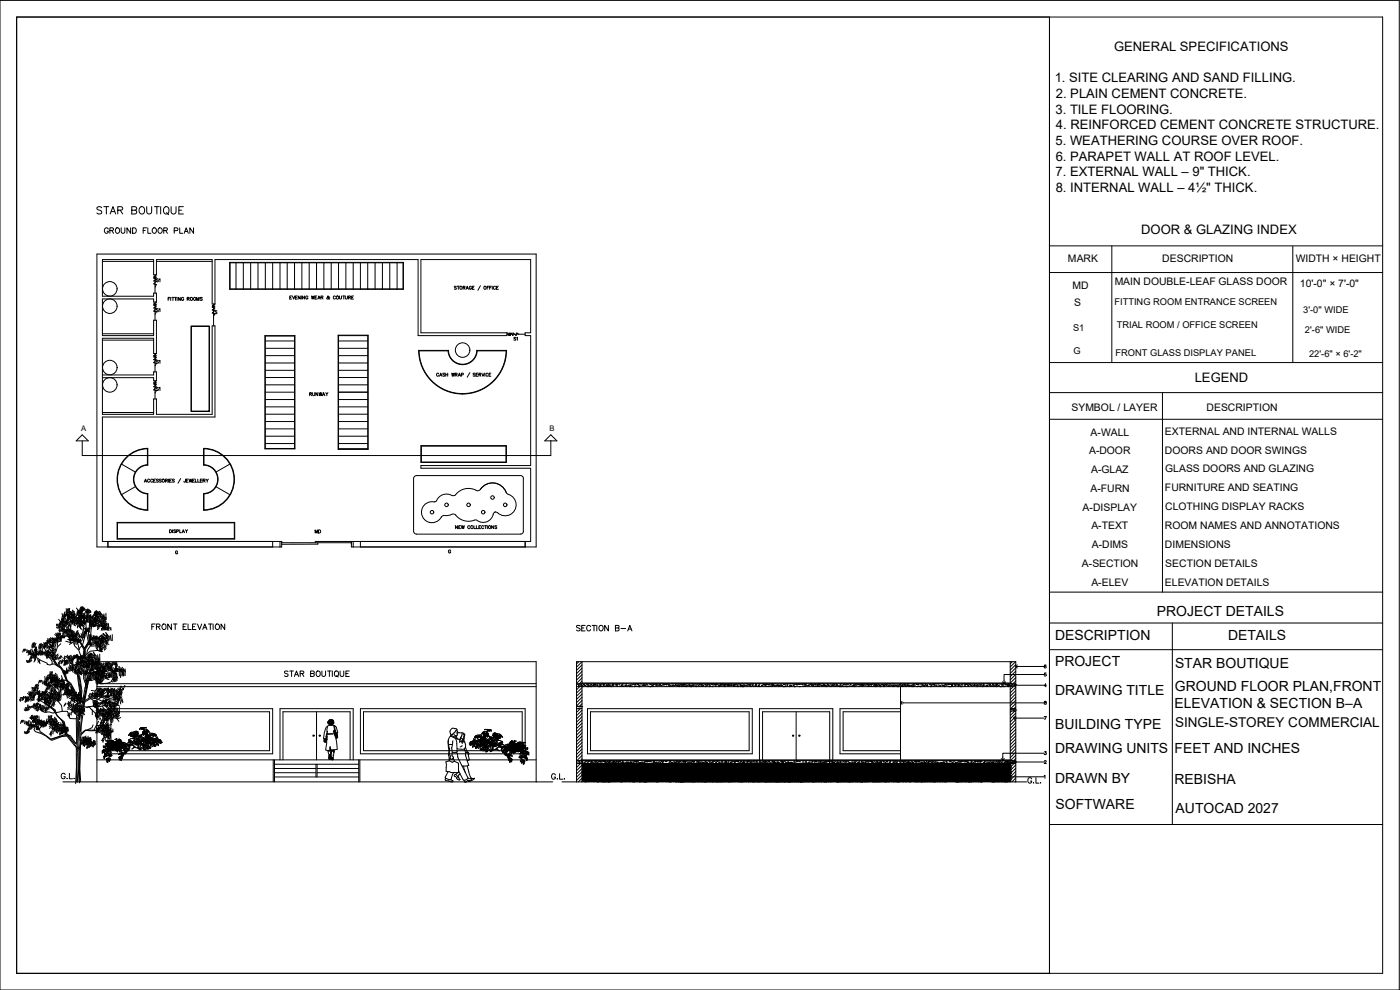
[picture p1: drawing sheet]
<svg xmlns="http://www.w3.org/2000/svg" width="420mm" height="297mm" viewBox="0 0 420 297" stroke-linecap="round" stroke-linejoin="round" font-family="sans-serif">
<defs><g id="words">
<text font-size="5.7" x="27.9" y="65.6">STAR BOUTIQUE</text>
<g font-size="4.2">
<text x="347.2" y="184.8">PROJECT DETAILS</text>
<text x="316.7" y="192.1">DESCRIPTION</text>
<text x="368.6" y="192.1">DETAILS</text>
<text x="316.7" y="199.9">PROJECT</text>
<text x="352.6" y="200.5">STAR BOUTIQUE</text>
<text x="316.7" y="208.5">DRAWING TITLE</text>
<text x="352.6" y="207.5">GROUND FLOOR PLAN,FRONT</text>
<text x="352.5" y="212.5">ELEVATION &amp; SECTION B–A</text>
<text x="316.7" y="218.6">BUILDING TYPE</text>
<text x="316.7" y="226">DRAWING UNITS</text>
<text x="352.5" y="226">FEET AND INCHES</text>
<text x="316.7" y="235.1">DRAWN BY</text>
<text x="352.5" y="235.1">REBISHA</text>
<text x="316.8" y="242.8">SOFTWARE</text>
<text x="352.8" y="243.8">AUTOCAD 2027</text>
</g>
<text font-size="4.1" x="352.6" y="218">SINGLE-STOREY COMMERCIAL</text>
<g font-size="4">
<text x="45.9" y="94.9">S1</text>
<text x="156.3" y="103.4" transform="rotate(-90 156.3 103.4)">S1</text>
<text x="49" y="118.5" transform="rotate(-90 49 118.5)">S1</text>
<text x="93.5" y="161.2">MD</text>
</g>
<g font-size="3.9">
<text x="334.3" y="15.2">GENERAL SPECIFICATIONS</text>
<text x="316.5" y="24.6">1. SITE CLEARING AND SAND FILLING.</text>
<text x="316.9" y="29.3">2. PLAIN CEMENT CONCRETE.</text>
<text x="316.8" y="34.1">3. TILE FLOORING.</text>
<text x="316.9" y="38.8">4. REINFORCED CEMENT CONCRETE STRUCTURE.</text>
<text x="316.8" y="43.5">5. WEATHERING COURSE OVER ROOF.</text>
<text x="316.8" y="52.9">7. EXTERNAL WALL – 9&quot; THICK.</text>
<text x="316.8" y="48.2">6. PARAPET WALL AT ROOF LEVEL.</text>
<text x="316.8" y="57.6">8. INTERNAL WALL – 4½&quot; THICK.</text>
<text x="342.5" y="70.3">DOOR &amp; GLAZING INDEX</text>
<text x="358.5" y="114.6">LEGEND</text>
</g>
<g font-size="3.5">
<text x="45.9" y="85.7">S1</text>
<text x="45.9" y="110.1">S1</text>
</g>
<g font-size="3.1">
<text x="320.5" y="78.6">MARK</text>
<text x="348.8" y="78.6">DESCRIPTION</text>
<text x="388.9" y="78.6">WIDTH × HEIGHT</text>
<text x="321.9" y="86.6">MD</text>
<text x="334.5" y="85.6">MAIN DOUBLE-LEAF GLASS DOOR</text>
<text x="390.1" y="86">10'-0&quot; × 7'-0&quot;</text>
<text x="322.3" y="91.8">S</text>
<text x="321.6" y="123.2">SYMBOL / LAYER</text>
<text x="362.1" y="123.2">DESCRIPTION</text>
<text x="327.3" y="130.7">A-WALL</text>
<text x="349.6" y="130.5">EXTERNAL AND INTERNAL WALLS</text>
<text x="326.9" y="136.3">A-DOOR</text>
<text x="349.6" y="136.1">DOORS AND DOOR SWINGS</text>
<text x="327.4" y="142">A-GLAZ</text>
<text x="349.7" y="141.8">GLASS DOORS AND GLAZING</text>
<text x="327.3" y="147.6">A-FURN</text>
<text x="349.6" y="147.4">FURNITURE AND SEATING</text>
<text x="324.9" y="153.2">A-DISPLAY</text>
<text x="349.7" y="153.1">CLOTHING DISPLAY RACKS</text>
<text x="327.5" y="158.8">A-TEXT</text>
<text x="349.6" y="158.7">ROOM NAMES AND ANNOTATIONS</text>
<text x="327.7" y="164.4">A-DIMS</text>
<text x="349.6" y="164.4">DIMENSIONS</text>
<text x="324.7" y="170.1">A-SECTION</text>
<text x="349.7" y="170">SECTION DETAILS</text>
<text x="327.5" y="175.7">A-ELEV</text>
<text x="349.6" y="175.7">ELEVATION DETAILS</text>
</g>
<g font-size="2.8">
<text x="334.4" y="91.5">FITTING ROOM ENTRANCE SCREEN</text>
<text x="391.1" y="94.1">3'-0&quot; WIDE</text>
<text x="322" y="99.3">S1</text>
<text x="335.2" y="98.4">TRIAL ROOM / OFFICE SCREEN</text>
<text x="391.6" y="99.8">2'-6&quot; WIDE</text>
<text x="322.2" y="106.3">G</text>
<text x="334.8" y="106.8">FRONT GLASS DISPLAY PANEL</text>
<text x="392.9" y="107.1">22'-6&quot; × 6'-2&quot;</text>
</g>
<g font-size="2.3">
<text x="24.4" y="129.2">A</text>
<text x="164.9" y="129.4">B</text>
</g>
</g></defs>
<!-- layer: A-WALL -->
<g fill="none" stroke="#000" stroke-width=".3">
<path d="M46.1 82.5v-4.6h-15.4v11h15.4v-.9M46.1 90.6v-.9h-15.4v11h15.4v-4.6M46.9 82.5v-4.6h16.8v13.3h.8v-13.3h61v22.8h26.6M46.9 88v2.6M46.9 96.1v10M152.1 99.9h-25.8v-22h33v22h-1.7M30.7 113.3h15.4v.9M46.1 106.1v-4.6h-15.4v22.8h15.4v-4.6M46.1 111.6v.9h-15.4M46.9 111.6v2.6M157.6 100.7h1.7v39h-33v.8h33v22h-53.3v1.6h54.9v-87.9h-131.8v87.9h54.9v-1.6h-53.3v-37.4h33.8v-27.3h-.8v26.5h-16.8v-4.6M32.4 162.5v1.6"/>
<path d="M81.8 162.5v1.6M157.6 162.5v1.6"/>
</g>
<!-- layer: A-CARPET -->
<path d="M156.2 142.7h-31.2a.91 .91 0 0 0-.9 .9v15.7a.91 .91 0 0 0 .9 1h31.2M156.2 142.7a.91 .91 0 0 1 .9 .9M157.1 143.6v15.8M157.1 159.3a.91 .91 0 0 1-.9 1" fill="none" stroke="#000" stroke-width=".3"/>
<!-- layer: A-DISPLAY -->
<g fill="none" stroke="#000" stroke-width=".3">
<path d="M68.9 78.7h52.2v8.1h-52.2zM69 78.9h51.9v7.8h-51.9zM70.8 78.9v7.9M73 78.9v7.9M75.2 78.9v7.9M77.4 78.9v7.9M79.6 78.9v7.9M81.8 78.9v7.9M84 78.9v7.9M86.2 78.9v7.9M88.4 78.9v7.9M90.6 78.9v7.9"/>
<path d="M92.8 78.9v7.9M95 78.9v7.9M97.2 78.9v7.9M99.4 78.9v7.9M101.6 78.9v7.9M103.8 78.9v7.9M106 78.9v7.9M108.2 78.9v7.9M110.4 78.9v7.9M112.6 78.9v7.9M114.8 78.9v7.9M117 78.9v7.9"/>
<path d="M119.2 78.9v7.9M79.5 100.7h9v34h-9zM79.6 100.8h8.8v33.8h-8.8zM101.5 100.6h9v34.2h-9zM101.6 100.7h8.8v34h-8.8zM36.5 139.3l4.1 2.3M44.2 139.5v-4.8a9.2 9.2 0 0 0-8.9 9.1 9.2 9.2 0 0 0 8.9 9.2v-4.8M44.2 139.4a4.4 4.4 0 0 0-4.2 4.4 4.4 4.4 0 0 0 4.2 4.4M44.4 134.6v5M44.4 134.5a9.3 9.3 0 0 0-9.3 9.3 9.3 9.3 0 0 0 9.3 9.3v-5M44.4 139.6a4.3 4.3 0 0 0-4.2 4.2 4.3 4.3 0 0 0 4.2 4.3M61.1 134.6v5"/>
<path d="M61.1 139.6a4.3 4.3 0 0 1 4.2 4.2 4.3 4.3 0 0 1-4.2 4.3M61.1 134.5a9.3 9.3 0 0 1 9.3 9.3 9.3 9.3 0 0 1-9.3 9.3M61.2 139.5v-4.8a9.2 9.2 0 0 1 9 9.1 9.2 9.2 0 0 1-9 9.2v-4.8M61.2 139.4a4.4 4.4 0 0 1 4.2 4.4 4.4 4.4 0 0 1-4.2 4.4M69 139.3l-4.2 2.3M126.3 133.7h25.7v5.1h-25.7zM126.4 133.8h25.4v4.8h-25.4zM35.1 156.7h35.3v5h-35.3zM35.3 156.9h35v4.7h-35zM40.6 146l-4.1 2.4M61.1 148.1v5M64.8 146l4.2 2.4"/>
<path d="M131 150.2l-.4 .4a3.2 3.2 0 0 0-3.9 2 3.2 3.2 0 0 0 1.8 4 3.2 3.2 0 0 0 4.1-1.7l.8-.2M135.6 148.7a3.2 3.2 0 0 0-4.6 1.6M135.6 154.3l-1.3 .4h-.9M135.6 154.3l.3-.1a1.41 1.41 0 0 1 1.4 .9 5.6 5.6 0 0 0 5.7 .9l.3 .2M148.5 153.6l.8 .3M148.7 153.6l-.4 .2a3.3 3.3 0 0 1-5.1 2.4M152.5 148.3l-.2-.1a4.9 4.9 0 0 0-4.7-3.3l-1.9 .6-1.1 .8a1.39 1.39 0 0 1-2.4 .5 5 5 0 0 0-5.7 1.8h-.9M152.5 148.3a3.3 3.3 0 0 1 2 4.8 3.3 3.3 0 0 1-5.2 .7"/>
<circle cx="129.6" cy="153.7" r=".53"/>
<circle cx="134" cy="151.5" r=".53"/>
<circle cx="140.6" cy="151.5" r=".53"/>
<circle cx="145" cy="153.7" r=".53"/>
<circle cx="147.8" cy="149.3" r=".53"/>
<circle cx="151.6" cy="151.5" r=".53"/>
</g>
<!-- layer: A-MIRROR -->
<path d="M30.7 78.4h15.4M46.9 78.4h16.8M30.7 100.1h15.4M30.7 102.1h15.4M30.7 123.8h15.4" fill="none" stroke="#000" stroke-width=".3"/>
<!-- layer: A-FURN -->
<g fill="none" stroke="#000" stroke-width=".3">
<path d="M57.3 97.8h5.6v25.7h-5.6zM57.4 97.9h5.3v25.4h-5.3zM125.8 105.3h8.6M125.8 105.2a13.1 13.1 0 0 0 13 12.9 13.1 13.1 0 0 0 13.1-12.9M134.5 105.2a4.4 4.4 0 0 0 4.3 4.2 4.4 4.4 0 0 0 4.4-4.2M134.6 105.1a4.3 4.3 0 0 0 4.2 4.2 4.3 4.3 0 0 0 4.3-4.2h8.9a13.2 13.2 0 0 1-13.2 13.1 13.2 13.2 0 0 1-13.2-13.1h8.9M138.8 118.1v.2M143.2 105.3h8.6"/>
<circle cx="33" cy="91.9" r="2.18"/>
<circle cx="33" cy="86.7" r="2.18"/>
<circle cx="33" cy="115.5" r="2.18"/>
<circle cx="33" cy="110.3" r="2.18"/>
<circle cx="138.8" cy="105" r="2.18"/>
</g>
<!-- layer: 0 -->
<g fill="none" stroke="#000" stroke-width=".3">
<path d="M0 .1h419.9v296.9h-419.9zM5 5.1h310v286.9h-310zM5 5.1h410v286.9h-410zM315 5.1v286.9M315 73.8h100M333.7 73.8v35M388 73.9v34.9M46.1 88h.8M315 81.8h100M46.1 111.6h.8M79.6 117.7h8.8M79.6 119.9h8.8"/>
<path d="M79.6 115.5h8.8M79.6 113.3h8.8M79.6 111.1h8.8M79.6 108.9h8.8M79.6 106.7h8.8M79.6 104.5h8.8M79.6 102.3h8.8M101.6 117.7h8.8M101.6 119.9h8.8M101.6 115.5h8.8M101.6 113.3h8.8M101.6 111.1h8.8"/>
<path d="M101.6 108.9h8.8M101.6 106.7h8.8M101.6 104.5h8.8M101.6 102.3h8.8M315 108.8h100M315 117.8h100M348.9 117.8v59.9M79.6 122.1h8.8M79.6 124.3h8.8M79.6 126.5h8.8M79.6 128.7h8.8M79.6 130.9h8.8"/>
<path d="M79.6 133.1h8.8M101.6 122.1h8.8M101.6 124.3h8.8M101.6 126.5h8.8M101.6 128.7h8.8M101.6 130.9h8.8M101.6 133.1h8.8M315 125.8h100M315 177.7h100M305.8 200h7.6M315 186.9h100M315 194.9h100"/>
<path d="M351.8 186.9v60.5M271.1 210.9h42.3M303.1 205.6h10.3M305.1 215.5h8.3M313.4 202.4h-12.1v1.7M303.1 228.6h10.3M303.1 233.1h10.3M313.4 226h-12.5v1.1M315 247.4h100"/>
</g>
<!-- layer: A-SCREEN -->
<path d="M46.5 82.5v5.5M64.1 91.2v6.6M64.5 91.2l-.8 .6h.8l-.8 .4 .8 .2-.8 .6h.8l-.8 .9 .8 .2-.4 .8M46.5 106.1v5.5" fill="none" stroke="#000" stroke-width=".3"/>
<!-- layer: A-TEXT -->
<g fill="none" stroke="#000" stroke-width=".3">
<path d="M32.5 68.7a.61 .61 0 0 0-.7-.3 .61 .61 0 0 0-.5 .6 .67 .67 0 0 0 .3 .9 .67 .67 0 0 0 .9-.3v-.2h-.4M33 69.2l.9-.1 .2-.4-.4-.3h-.7v1.6M33.5 69.2l.6 .8M34.9 68.4a.77 .77 0 0 1 1 .8 .77 .77 0 0 1-1 .7l-.3-.5zM36.4 68.4v1.1l.4 .5 .4-.1 .3-.4v-1.1M39.2 68.4v1.6l-1.1-1.6v1.6M39.8 68.4h.5a.88 .88 0 0 1 .6 .8 .88 .88 0 0 1-.6 .8h-.5zM43 69.2h.6M44 68.4h-1v1.6M44.4 68.4v1.6h.9M45.8 68.6a.71 .71 0 0 1 1 .1 .71 .71 0 0 1 0 1 .71 .71 0 0 1-1 .1l-.1-.4zM47.6 68.6a.71 .71 0 0 1 .9 .1 .71 .71 0 0 1 0 1 .71 .71 0 0 1-.9 .1l-.2-.4z"/>
<path d="M49.1 69.2l1-.1 .1-.4-.3-.3h-.8v1.6M49.7 69.2l.5 .8M52.3 69.2h.9l.2-.5-.4-.3h-.7v1.6M53.9 68.4v1.6h1M55.3 70l.6-1.6 .6 1.6M55.5 69.5h.8M58.1 68.4v1.6l-1.1-1.6v1.6M50.5 89.6h.3M51 89.2h-.5v1M51.2 89.2v1M51.6 89.2h.6M51.9 89.2v1"/>
<path d="M52.4 89.2h.6M52.7 89.2v1M53.1 89.2v1M54.1 89.2v1l-.6-1v1M55.1 89.4a.39 .39 0 0 0-.5 0 .39 .39 0 0 0 0 .6 .39 .39 0 0 0 .5-.1l-.2-.1M56.2 89.6h.5l.1-.2-.6-.2v1M56.5 89.6l.3 .6M59 90.2v-1l.4 1 .3-1v1M60.7 89.4h-.6l.6 .4-.1 .3-.5-.1M65.1 93.3h-.6l.6 .6-.2 .2-.4-.1M87 89.3h.3M87.5 88.8h-.5v.9h.5"/>
<path d="M87.8 88.8l.3 .9 .4-.9M88.6 89.3h.4M89.2 88.8h-.6v.9h.6M90.1 88.8v.9l-.6-.9v.9M90.4 88.8v.9M91.4 88.8v.9l-.6-.9v.9M92.4 89a.35 .35 0 0 0-.4-.2 .35 .35 0 0 0-.3 .3v.3a.34 .34 0 0 0 .4 .3 .34 .34 0 0 0 .3-.3h-.2M93.5 88.8l.2 .9 .2-.9 .2 .9 .3-.9M94.5 89.3h.4M95.1 88.8h-.6v.9h.6M95.4 89.7l.3-.9 .4 .9M95.5 89.4h.4"/>
<path d="M96.3 89.3l.6-.1v-.3l-.6-.1v.9M96.6 89.3l.3 .4M98.9 89.2l-.1-.1a.55 .55 0 0 1-.7 .5v-.2l.5-.4-.2-.2v.5l.3 .4 .2-.1M100.7 89a.33 .33 0 0 0-.4-.2 .33 .33 0 0 0-.3 .3v.3a.33 .33 0 0 0 .3 .3 .33 .33 0 0 0 .4-.2M101.9 88.8v.7l.3 .2 .2-.1 .1-.8M102.9 88.8h.6M103.2 88.8v.9M103.6 88.8v.7l.3 .2 .3-.1 .1-.8M104.6 89.3l.5-.1 .1-.3-.6-.1v.9M104.9 89.3l.3 .4M105.5 89.3h.4M106.1 88.8h-.6v.9h.6"/>
<path d="M136.9 86h-.5l.5 .5-.2 .3-.3-.1M137.2 85.9h.6M137.5 85.9v.9M139 86.3h.5v-.3l-.5-.1v.9M139.3 86.3l.3 .5M139.9 86.8l.3-.9 .4 .9M140 86.5h.5M141.5 86.1a.33 .33 0 0 0-.4-.2 .33 .33 0 0 0-.3 .3 .38 .38 0 0 0 .1 .5 .38 .38 0 0 0 .5 0l.1-.3h-.2M141.8 86.3h.3M142.3 85.9h-.5v.9h.5M144.2 85.7l-.8 1.4M146.2 86.3h.3"/>
<path d="M146.7 85.9h-.5v.9M146.9 86.3h.4M147.5 85.9h-.6v.9M147.7 85.9v.9M148.7 86.1a.33 .33 0 0 0-.4-.2 .33 .33 0 0 0-.2 .3 .38 .38 0 0 0 .1 .5 .38 .38 0 0 0 .5 0v-.1M149 86.3h.4M149.6 85.9h-.6v.9h.6M92.9 118.2h.5l.1-.3-.6-.1v.9M93.2 118.2l.3 .5M93.8 117.8v.7l.3 .2 .3-.1v-.8M95.4 117.8v.9l-.6-.9v.9M95.8 117.8l.2 .9 .2-.9 .2 .9 .2-.9"/>
<path d="M96.8 118.7l.3-.9 .4 .9M96.9 118.4h.5M97.7 117.8l.4 .4 .3-.4M98.1 118.2v.5M131.7 112.2a.32 .32 0 0 0-.4-.2 .32 .32 0 0 0-.3 .3v.3a.33 .33 0 0 0 .3 .3 .33 .33 0 0 0 .4-.2M131.9 112.9l.4-.9 .3 .9M132.1 112.6h.4M133.5 112.1h-.6l.6 .5-.2 .3-.4-.1M133.8 112v.9M133.8 112.4h.6M134.4 112v.9M135.6 112l.2 .9 .2-.9 .2 .9 .2-.9"/>
<path d="M136.6 112.4h.5l.1-.4h-.6v.9M136.9 112.4l.3 .5M137.5 112.9l.4-.9 .3 .9M137.6 112.6h.5M138.5 112.5l.5-.1v-.4h-.5v.9M141 111.8l-.8 1.4M142.6 112.1h-.6l.6 .5-.2 .3-.4-.1M142.9 112.4h.3M143.4 112h-.5v.9h.5M143.7 112.4h.5l.1-.4h-.6v.9M144 112.4l.3 .5M144.6 112l.3 .9 .4-.9"/>
<path d="M145.5 112v.9M146.5 112.2a.32 .32 0 0 0-.4-.2 .32 .32 0 0 0-.3 .3v.3a.33 .33 0 0 0 .3 .3 .33 .33 0 0 0 .4-.2M146.8 112.4h.3M147.3 112h-.5v.9h.5M43.3 144.7l.4-1 .3 1M43.4 144.4h.5M44.9 144a.32 .32 0 0 0-.4-.3 .32 .32 0 0 0-.2 .4v.2a.33 .33 0 0 0 .2 .4 .33 .33 0 0 0 .4-.2M45.8 144a.32 .32 0 0 0-.3-.3 .32 .32 0 0 0-.3 .4v.2a.33 .33 0 0 0 .3 .4 .33 .33 0 0 0 .3-.2M46.1 144.2h.3M46.7 143.7h-.6v1h.6M47.5 143.9l-.5-.1v.3l.5 .5h-.6M48.4 143.9l-.5-.1-.1 .3 .6 .5h-.6"/>
<path d="M49.7 144.2h.5v-.4l-.5-.1v1M50 144.2l.2 .5M50.5 143.7v1M50.9 158.9h.3a.47 .47 0 0 1 .3 .5 .47 .47 0 0 1-.3 .4h-.3zM50.9 144.2h.4M51.5 143.7h-.6v1h.6M51.8 158.9v.9M52.3 143.9l-.5-.1v.3l.5 .5h-.6M52.7 159.1h-.6l.6 .4v.3l-.6-.1M53 159.4h.5l.1-.4-.6-.1v.9M53.9 158.9v.9h.5M54.2 143.6l-.8 1.4"/>
<path d="M54.7 159.8l.3-.9 .4 .9M54.8 159.5h.4M55.6 158.9l.4 .5 .3-.5M55.7 143.7v.8a.24 .24 0 0 1-.3 .2 .24 .24 0 0 1-.2-.3M55.9 144.2h.4M56 159.4v.4M56.5 143.7h-.6v1h.6M56.7 143.7l.3 1 .2-1 .2 1 .2-1M57.8 144.2h.3M58.4 143.7h-.6v1h.6M58.6 143.7v1h.5M59.4 143.7v1h.5"/>
<path d="M60.1 144.2h.4M60.7 143.7h-.6v1h.6M60.9 144.2h.6v-.4l-.6-.1v1M61.3 144.2l.3 .5M61.8 143.7l.4 .5 .3-.5M62.2 144.2v.5M137.3 157.7v.9l-.6-.9v.9M137.7 158.1h.3M138.2 157.7h-.5v.9h.5M138.5 157.7l.2 .9 .2-.9 .2 .9 .3-.9M141 157.9a.39 .39 0 0 0-.6 0 .39 .39 0 0 0 0 .5 .39 .39 0 0 0 .6 0M142.2 157.7v.9h.5"/>
<path d="M143 157.7v.9h.5M143.7 158.1h.4M144.3 157.7h-.6v.9h.6M145.2 157.9a.38 .38 0 0 0-.5-.1 .38 .38 0 0 0-.2 .5 .35 .35 0 0 0 .3 .3 .35 .35 0 0 0 .4-.2M145.5 157.7h.5M145.8 157.7v.9M146.3 157.7v.9M148.2 157.7v.9l-.7-.9v.9M149.1 157.8h-.6l.6 .6-.2 .2-.4-.1M53.3 165.5a.33 .33 0 0 0-.4-.2 .33 .33 0 0 0-.2 .3v.2a.32 .32 0 0 0 .3 .4 .32 .32 0 0 0 .3-.4h-.2M135.3 165.2a.38 .38 0 0 0-.6-.2 .38 .38 0 0 0-.1 .6 .34 .34 0 0 0 .3 .3 .34 .34 0 0 0 .4-.3h-.3M45.6 188h.5"/>
<path d="M46.6 187.2h-1v1.7M46.9 188l1-.1 .1-.5-1.1-.2v1.7M47.5 188l.5 .9M48.9 187.3a.76 .76 0 0 1 1 .8 .76 .76 0 0 1-1 .7l-.3-.6zM51.4 187.2v1.7l-1.1-1.7v1.7M52 187.2h1.1M52.6 187.2v1.7M54.9 188h.7M56 187.2h-1.1v1.7h1.1M56.4 187.2v1.7h1M57.8 188h.6M58.8 187.2h-1v1.7h1"/>
<path d="M59.3 187.2l.6 1.7 .6-1.7M60.8 188.9l.7-1.7 .6 1.7M61.1 188.3h.7M62.6 187.2h1.1M63.1 187.2v1.7M64 187.2v1.7M64.9 187.3a.75 .75 0 0 1 1 .8 .75 .75 0 0 1-1.1 .6l-.2-.8zM67.4 187.2v1.7l-1.1-1.7v1.7M174.1 187.9l-.4-.3-.7 .3 .1 .3 1 .6v.2l-.4 .3-.7-.3M174.6 188.4h.6M175.6 187.6h-1v1.7h1M177.2 188a.61 .61 0 0 0-.6-.4 .61 .61 0 0 0-.5 .6v.5a.61 .61 0 0 0 .5 .6 .61 .61 0 0 0 .6-.4"/>
<path d="M177.7 187.6h1.1M178.3 187.6v1.7M179.1 187.6v1.7M179.9 187.9l.2-.2a.78 .78 0 0 1 .9 .8 .78 .78 0 0 1-.9 .7l-.4-.5zM182.6 187.6v1.7l-1.1-1.7v1.7M184.7 188.4l.9-.1 .1-.5-1-.2v1.7l1-.2 .1-.3-.4-.4M186.4 188.6h1.3M188.4 189.3l.6-1.7 .7 1.7M188.6 188.8h.8M304.8 200h1M305.3 199.5l-.5 .5 .5 .4M313.9 199.6l-.2-.1a.45 .45 0 0 0-.3 .5 .45 .45 0 0 0 .4 .4l.1-.1a.3 .3 0 0 0-.1-.4 .3 .3 0 0 0-.4 .2"/>
<path d="M86.4 201.5l-.3-.2-.7 .2 .1 .5 .9 .3-.1 .6-.5 .1-.4-.3M87 201.3h1.1M87.5 201.3v1.7M88.3 203l.7-1.7 .6 1.7M88.6 202.4h.8M90.1 202.1l.9-.1 .2-.4-.4-.3h-.7v1.7M90.6 202.1l.6 .9M93.2 202.1l.9-.1 .2-.4-.4-.3h-.7v1.7l1-.2 .1-.4-.4-.3M95 201.5l.2-.1a.76 .76 0 0 1 .9 .7 .76 .76 0 0 1-.9 .8l-.3-.6zM96.6 201.3v1.4l.5 .3 .4-.1 .2-.4v-1.2M98.3 201.3h1.1M98.8 201.3v1.7"/>
<path d="M99.7 201.3v1.7M100.5 201.5a.69 .69 0 0 1 .9 0 .69 .69 0 0 1 .2 .8 .62 .62 0 0 1-.6 .7 .62 .62 0 0 1-.6-.7zM101 202.6l.5 .5M102.1 201.3v1.2l.5 .5 .4-.1 .2-.4v-1.2M103.8 202.1h.6M104.8 201.3h-1v1.7h1M270.3 210.9h.8M270.7 210.4l-.4 .5 .4 .4M300.9 204.6l.4 .4 .5-.4M301.3 204.1v.9M302.3 205.6h.8M302.7 205.2l-.4 .4 .4 .5"/>
<path d="M304.2 215.5h.9M304.6 215l-.4 .5 .4 .4M313.4 215h.6l-.4 .9M313.5 210.5v.2l.5 .3a.3 .3 0 0 1-.3 .3 .3 .3 0 0 1-.3-.4l.6-.3zM313.9 201.9h-.4l-.1 .4a.33 .33 0 0 1 .5 0 .33 .33 0 0 1 0 .5l-.5-.1M314.1 205.8h-.7l.4-.6v.9M19.6 232.4a.61 .61 0 0 0-.7-.4 .61 .61 0 0 0-.5 .6 .67 .67 0 0 0 .3 1 .67 .67 0 0 0 .9-.3v-.3h-.4M20.1 233.5l.1 .1M20.8 232v1.7h1M22.2 233.5l.1 .1M166.7 232.5a.61 .61 0 0 0-.7-.4 .61 .61 0 0 0-.5 .7 .67 .67 0 0 0 .3 .9 .67 .67 0 0 0 .9-.3v-.2h-.4M167.3 233.6v.1"/>
<path d="M167.9 232.1v1.7h1M169.4 233.6l.1 .1M300.5 227.6l.4 .5 .5-.5M300.9 227.1v1M302.2 233.1h.9M302.2 228.6h.9M302.6 228.2l-.4 .4 .4 .5M302.7 232.6l-.5 .5 .5 .4M309.6 233.7a.59 .59 0 0 0-.7-.4 .59 .59 0 0 0-.4 .7v.3a.58 .58 0 0 0 .6 .7 .58 .58 0 0 0 .5-.7h-.4M310.2 234.8l.1 .1M310.9 233.3v1.7h.9M312.3 234.8l.1 .1"/>
<path d="M313.4 232.8l.2-.2v.9M313.4 228.4l.2-.2 .4 .2-.6 .7h.6M313.5 225.5h.5l-.3 .4h.2a.33 .33 0 0 1 0 .5 .33 .33 0 0 1-.5-.1"/>
<circle cx="57.5" cy="89.6" r=".42"/>
<circle cx="58.4" cy="89.6" r=".41"/>
<circle cx="101.3" cy="89.2" r=".43"/>
<circle cx="138.3" cy="86.3" r=".42"/>
<circle cx="145.5" cy="86.3" r=".42"/>
<circle cx="49" cy="144.2" r=".42"/>
<circle cx="141.6" cy="158.1" r=".42"/>
<circle cx="146.9" cy="158.1" r=".41"/>
</g>
<!-- layer: A-GLAZ -->
<g fill="none" stroke="#000" stroke-width=".3">
<path d="M81.8 162.5h-49.4v1.6h49.4M108.2 162.5h49.4v1.6h-49.4zM32.4 212.6h49.4v13.6h-49.4zM33.3 213.6h47.6v11.6h-47.6zM95 213.6v14.4M108.2 212.6h49.4v13.6h-49.4zM109.1 213.6h47.6v11.6h-47.6zM176.3 212.6h49.5v13.6h-49.5zM177.2 213.6h47.6v11.6h-47.6zM238.9 213.6v14.4M270.3 212.6h-18.2v13.6h18.2M270.3 213.6h-17.3v11.6h17.3"/>
<path d="M84.9 228v-14.4h20.2v14.4M228.9 228v-14.4h20.1v14.4"/>
</g>
<!-- layer: A-ELEV -->
<g fill="none" stroke="#000" stroke-width=".3">
<path d="M29.1 205.1h131.8M29.1 206h131.8M18.9 234.6h147M29.1 234.6v-36.1h131.8v36.1M29.1 228h131.8M82 228v6.6M82.4 229.3h25.3M82.4 230.6h12.4M82.4 231.8h12.4M82.4 233.1h25.3M82.4 228v6.6M94.8 229.3v3.8"/>
<path d="M95.2 230.6h12.5M95.2 231.8h12.5M95.2 229.3v3.8M107.7 228v6.6M108 228v6.6M168.7 234.6h4.3M304.8 234.6h3.3"/>
</g>
<!-- layer: A-DOOR -->
<g fill="none" stroke="#000" stroke-width=".3">
<path d="M84 162.5h.5v1.6h-.5M84.5 162.8h21M95.4 162.8v.5h-10.9M105.5 162.5v1.6h.5M106 162.5h-11.4v.3M84 228v-15.4h22v15.4M227.9 228v-15.4h22v15.4"/>
<circle cx="94.1" cy="220.7" r=".19"/>
<circle cx="95.9" cy="220.7" r=".19"/>
<circle cx="238" cy="220.7" r=".19"/>
<circle cx="239.9" cy="220.7" r=".19"/>
</g>
<!-- layer: A-SECTION -->
<g fill="none" stroke="#000" stroke-width=".3">
<path d="M24.7 132.3v4.4h140.6v-4.4M24.7 130.5l1.8 1.8h-3.6zM165.3 130.5l1.8 1.8h-3.6zM173 198.5h131.8v36.1h-131.8zM174.7 198.5v6.6M303.2 198.5v6.6M173 212.6h1.7M173 206h131.8M173 205.1h131.8M173 211.9h1.7M174.7 204.9h128.5M174.7 206v28.6"/>
<path d="M270.3 206v22M303.2 212.6h1.6M303.2 213.3h1.6M303.2 206v28.6M173 228.2h131.8M173 229.1h131.8M174.7 228h128.5"/>
</g>
<!-- layer: A-HATCH -->
<g fill="none" stroke="#000" stroke-width=".3">
<path d="M173.7 198.5l-.7 .7M174.7 198.5l-1.7 1.7M174.7 199.5l-1.7 1.7M303.8 198.5l-.6 .6M304.8 198.5l-1.6 1.6M304.8 199.4l-1.6 1.7M173.1 211.9h.1M173.2 205.3h.1M173.2 212.6l-.2 .2M173.3 212h.1M173.3 212.6h.1M173.6 205.3h.1"/>
<path d="M173.6 205.9h.1M173.6 205.6h.1M173.6 212h.1M173.7 212.5l-.1 .1M173.7 205.8l-.1 .1zM173.7 212.1h.1M173.9 205.5h.1M173.9 206l-.9 1M174.2 205.4h.1M174.2 205.9h.1M174.2 212.6l-1.2 1.2M174.2 212h.1"/>
<path d="M174.2 212.5h.1M174.4 205.8h.1M174.4 205.4h.1M174.5 205.2h.1M174.5 205.8h.1M174.5 205.6h.1M174.6 212h.1M174.7 200.5l-1.7 1.6M174.7 201.5l-1.7 1.6M174.7 202.4l-1.7 1.7M174.7 203.4l-1.7 1.6M174.7 204.4l-.8 .7"/>
<path d="M174.7 206.3l-1.7 1.6M174.7 207.2l-1.7 1.7M174.7 208.2l-1.7 1.7M174.7 209.2l-1.7 1.6M174.7 210.2l-1.7 1.6M174.7 211.1l-.8 .8M174.7 213.1l-1.7 1.6M174.7 214.1l-1.7 1.6M174.7 215l-1.7 1.7M174.7 216l-1.7 1.7M174.7 217l-1.7 1.6M174.7 218l-1.7 1.6"/>
<path d="M174.7 218.9l-1.7 1.7M174.7 219.9l-1.7 1.7M175 205.9l-.1 .1zM175.1 205.3h.1M175.1 205.4h.1M175.2 205.7h.1M175.4 205.7h.1M175.6 205.7h.1M175.8 205.9h.1M176 205.1h.1M176.1 205.5h.1M176.2 205.9h.1"/>
<path d="M176.2 205.2h.1M176.3 205.5h.1M176.3 206h.1M176.4 205.5h.1M176.5 205.7h.1M176.7 205.1h.1M176.7 205.9h.1M176.9 205.8h.1M177.1 205.9h.1M177.1 205.5h.1M177.3 205.4h.1M177.3 206h.1"/>
<path d="M177.4 205.3h.1M177.5 205.8h.1M177.8 205.7h.1M178.1 205.6h.1M178.2 205.3h.1M178.2 205.9h.1M178.2 205.2l-.1 .1zM178.4 205.1h.1M178.5 205.8h.1M178.5 205.6h.1M178.6 205.3h.1M178.9 205.5h.1"/>
<path d="M179.1 205.6h.1M179.2 205.8h.1M179.2 205.1h.1M179.2 205.5h.1M179.5 205.9h.1M179.7 206h.1M179.9 206h.1M179.9 205.3h.1M180.1 205.6h.1M180.2 205.5l-.2 .1zM180.3 206h.1M180.4 205.3h.1"/>
<path d="M180.4 205.9h.1M180.6 206h.1M180.8 205.3h.1M181 205.5h.1M181 205.7h.1M181 205.1h.1M181.1 205.9h.1M181.3 205.4h.1M181.3 205.1h.1M181.4 205.9h.1M181.5 205.2h.1M181.7 205.8h.1"/>
<path d="M181.9 206h.1M182 205.4h.1M182 205.7h.1M182 205.9l.2-.1zM182.2 205.7h.1M182.4 206h.1M182.6 205.2h.1M182.7 205.7h.1M182.8 205.6h.1M182.9 205.9h.1M182.9 205.3h.1M183 205.8h.1"/>
<path d="M183.3 205.6h.1M183.3 206h.1M183.8 205.6l.1 .1zM183.8 205.7h.1M183.9 205.1h.1M183.9 205.4h.1M183.9 205.8h.1M184.5 205.4h.1M184.8 205.6h.1M184.9 205.9h.1M184.9 205.3h.1M185 205.3h.1"/>
<path d="M185.2 206h.1M185.3 205.4l-.1 .2zM185.7 205.3h.1M185.7 205.5h.1M185.9 205.9h.1M186.4 205.9h.1M186.6 205.7h.1M186.6 205.6h.1M186.6 206h.1M186.6 205.3h.1M186.8 205.8h.1M186.8 205.1h.1"/>
<path d="M186.9 205.9h.1M186.9 206h.1M187.5 205.7h.1M187.6 205.2h.1M187.6 205.8h.1M187.9 206h.1M187.9 205.7h.1M188.1 205.1h.1M188 205.8h.1M188.5 205.7h.1M188.6 205.6h.1M188.8 206h.1"/>
<path d="M189.1 205.5h.1M189.1 205.6h.1M189.1 205.9h.1M189.2 205.9h-.1M189.4 205.6h.1M189.5 206h.1M189.8 205.4h.1M190.2 205.4h.1M190.4 205.4h.1M190.5 205.9h.1M190.5 205.9l-.1 .1zM190.6 205.8h.1"/>
<path d="M190.7 205.3h.1M190.9 205.9h.1M191 205.2h.1M191.1 205.1h.1M191.2 205.2h.1M191.3 205.9h.1M191.3 205.3h.1M191.4 205.2h.1M191.6 205.8h.1M191.7 205.6h.1M191.7 205.2l-.2 .2zM191.7 206h.1"/>
<path d="M191.8 206h.1M192.1 205.2h.1M192.2 205.2h.1M192.2 205.8h.1M192.7 205.5h.1M192.8 205.6h.1M193.1 205.2h.1M193.2 205.7h.1M193.2 205.5h.1M193.3 205.6h.1M193.6 205.5l-.1 .2zM193.8 205.3h.1"/>
<path d="M193.9 205.5h.1M194.1 205.3h.1M194.1 205.6h.1M194.5 205.9h.1M195 205.4h.1M195 206h.1M195.1 205.3h.1M195.1 206h.1M195.5 206l.1-.1zM195.5 205.3h.1M195.6 205.7h.1M195.7 205.9h.1"/>
<path d="M195.8 205.6l.2 .1zM196 205.9h.1M196 205.3h.1M196.3 205.2h.1M196.6 205.6h.1M196.8 205.1h.1M196.9 205.8h.1M196.9 205.1h.1M197 205.4h.1M197.4 205.7h.1M197.7 205.3h.1M197.8 205.6h.1"/>
<path d="M198 205.4h.1M198.1 205.2h.1M198.1 205.6h.1M198.5 205.8l.1-.1zM198.8 205.5h.1M198.8 205.2h.1M199 205.5h.1M199.2 205.5h.1M199.4 205.3h.1M199.7 205.4h.1M199.7 206h.1M199.9 205.5h.1"/>
<path d="M200.2 205.1h.1M200.4 205.3h.1M200.6 205.9h.1M200.7 205.3h.1M200.7 205.4v.2zM200.8 205.9h.1M200.9 205.6h.1M201 205.9h.1M201.3 205.9h.1M201.5 205.8h.1M201.5 205.2h.1M201.6 205.1h.1"/>
<path d="M201.6 205.7h.1M201.9 205.6h.1M201.9 205.7h.1M202.1 205.6l-.1 .1zM202.2 205.7h.1M202.5 205.6h.1M202.8 205.3h.1M202.9 205.6h.1M203 205.6h.1M203.1 205.1h.1M203.2 205.1h.1M203.3 205.8l.1-.1z"/>
<path d="M203.4 205.6h.1M203.4 205.9h.1M203.5 205.5h.1M203.8 205.5h.1M203.8 206h.1M203.9 205.7h.1M204 205.3h.1M204.4 205.3h.1M204.4 206h.1M204.5 205.8h.1M204.5 205.4h.1M204.6 205.9l.1-.1z"/>
<path d="M204.9 205.7h.1M205.1 205.2h.1M205.1 205.3l-.1 .1zM205.2 206h.1M205.3 205.5l.1-.1zM205.3 205.8h.1M205.4 205.2h.1M205.6 205.6h.1M205.7 205.3h.1M205.7 205.9h.1M205.8 205.8h.1M205.9 206l.1-.1z"/>
<path d="M206.1 205.2h.1M206.2 205.7h.1M206.3 205.9h.1M206.6 205.4h.1M206.8 205.1h.1M206.8 205.8h.1M207.1 205.6l-.2 .1zM207.2 205.6h.1M207.3 206h.1M207.5 205.7h.1M207.6 205.1h.1M207.7 205.2h.1"/>
<path d="M207.8 205.9h.1M208 205.6h.1M207.9 205.6h.1M208.2 205.4h.1M208.4 205.9h.1M208.5 205.2h.1M208.7 205.6h.1M208.7 205.9h.1M209 205.9l-.1 .1zM209 205.3h.1M209 205.9h.1M209.5 205.7h.1"/>
<path d="M209.5 205.2h.1M209.7 205.9h.1M209.8 205.4h.1M210 205.8h.1M210 205.2h.1M210.3 205.3h.1M210.5 206h.1M210.5 205.3h.1M210.5 205.5h.1M210.6 205.8l.1-.1zM210.7 206h.1M210.9 205.7h.1"/>
<path d="M210.9 205.2h.1M211.5 205.3h.1M211.6 205.3h.1M211.6 205.8h.1M211.7 206h.1M211.8 205.6h.1M212.1 205.7h.1M212.2 205.1h.1M212.3 205.1h.1M212.4 205.3h.1M212.8 206h.1M212.8 205.6h.1"/>
<path d="M212.8 205.4h.1M213 205.1h.1M213.3 205.9h.1M213.4 205.4h.1M213.7 205.2h.1M213.7 206h.1M213.7 205.3h.1M213.7 205.9h.1M214 205.5h.1M214 205.2h.1M214.4 205.4h.1M214.6 205.8h.1"/>
<path d="M214.7 205.2h.1M214.7 205.9h.1M214.8 205.3h.1M215 205.3h.1M215 205.2h.1M215.1 205.3h.1M215.3 205.5h.1M215.6 205.6h.1M215.8 205.9h.1M215.8 205.6h.1M215.8 206h.1M215.9 205.3h.1"/>
<path d="M216.2 205.2h.1M216.2 205.9h.1M216.3 205.4l-.1 .2zM216.3 205.5h.1M216.5 205.1h.1M216.5 205.5h.1M216.7 205.1h.1M216.9 205.5h.1M216.9 205.8h.1M216.9 205.3h.1M217.3 205.6h.1M217.3 205.9h.1"/>
<path d="M217.5 205.4h.1M217.4 206h.1M217.6 205.6l-.1 .1zM217.9 205.3h.1M218.1 205.6h.1M218.3 205.6h.1M218.4 205.7h.1M218.4 205.3h.1M218.4 205.9h.1M218.4 205.4l.1-.1zM218.5 205.6h.1M218.9 205.7h.1"/>
<path d="M218.9 205.4h.1M219.2 205.5h.1M219.3 205.6h.1M219.3 205.7h.1M219.4 205.1h.1M219.4 205.5h.1M219.9 205.4h.1M220.1 205.6h.1M220.2 205.8h.1M220.3 205.6h.1M220.3 206h.1M220.4 205.3h.1"/>
<path d="M220.5 205.3h.1M220.5 205.6l-.2 .2zM220.9 205.3h.1M220.9 205.5h.1M221.1 205.9h.1M221.2 205.5h.1M221.2 206h.1M221.2 205.7h.1M221.5 205.2h.1M221.5 205.9l-.1 .1zM221.6 205.1h.1M221.8 205.5h.1"/>
<path d="M222.1 206h.1M222.2 205.3h.1M222.2 205.7h.1M222.2 205.8h.1M222.3 206h.2M222.8 205.7h.1M222.7 205.7h.1M222.8 205.6h.1M222.8 206h.1M223.1 205.3h.1M223.1 205.9h.1M223.2 205.8h.1"/>
<path d="M223.4 205.6h.1M223.8 205.6h.1M224 205.7h.1M224.2 205.8h.1M224.3 205.1h.1M224.4 205.4h.1M224.5 205.4h.1M224.7 205.6h.1M225 205.6h.1M225 205.4h.1M225.1 205.9h.1M225.2 206h.1"/>
<path d="M225.4 205.9h.1M225.5 205.2h.1M225.7 205.3h.1M225.7 205.7h.1M225.8 205.5h.1M226.1 205.9h.1M226.4 205.9h.1M226.7 205.7h.1M226.8 205.9h.1M226.8 205.8h.1M226.9 205.3h.1M226.8 205.3h.1"/>
<path d="M226.8 205.1h.1M227.1 205.9h.1M227.5 205.7h.1M227.5 206h.1M227.7 205.8h.1M227.8 205.2h.1M227.8 205.8h.1M227.9 206h.1M228 206h.1M228.6 205.7h.1M228.6 205.6h.1M228.6 205.8h.1"/>
<path d="M229.2 205.2h.1M229.1 205.5h.1M229.5 205.4h.1M229.6 205.6h.1M229.6 205.9h.1M229.7 205.6h.1M229.8 205.4h.1M230 205.1h.1M230.1 206h.1M230.5 205.3h.1M230.5 206h.1M230.5 205.4h.1"/>
<path d="M230.6 205.9h.1M230.7 205.4h.1M230.9 205.9h.1M231 205.2h.1M231.2 205.8h.1M231.4 205.2h.1M231.4 205.9h.1M231.5 205.3h.1M231.6 205.8h.1M231.6 205.9h.1M231.8 205.4l-.1 .2zM231.8 205.2h.1"/>
<path d="M232 205.3l-.1 .2zM232.2 205.6h.1M232.4 205.2h.1M232.4 205.8h.1M232.6 205.9h.1M232.8 205.6h.1M233.1 205.6l-.1 .1zM233.3 205.6h.1M233.3 205.4h.1M233.6 206h.1M233.8 205.8l.1-.2zM233.9 205.5h.1"/>
<path d="M234.3 205.6h.1M234.4 205.3h.1M234.4 205.7h.1M234.8 205.7h.1M235.1 205.3h.1M235.1 206h.1M235.1 205.9h.1M235.2 205.4h.1M235.2 206h.1M235.5 205.3h.1M235.7 205.8h.1M235.8 205.9h.1"/>
<path d="M235.8 206h.1M235.8 205.1h.1M236.1 205.9h.1M236.1 205.7h.1M236.2 205.3h.1M236.2 205.1h.1M236.3 205.2h.1M236.9 205.2h.1M236.9 205.8h.1M237 205.9l-.1 .1zM237.1 205.8h.1M237.1 205.1h.1"/>
<path d="M237.2 205.6h.1M237.4 205.9h.1M237.4 205.7h.1M237.8 205.2h.1M238 205.6h.1M238.1 205.6h.1M238.3 205.3h.1M238.3 206h.1M238.8 205.3h.1M239 205.5h.1M239.2 205.5h.1M239.4 205.2h.1"/>
<path d="M239.7 205.4h.1M239.8 205.3h.1M239.9 206h.1M239.9 205.4h.1M239.9 206h.2M240.4 205.3h.1M240.7 205.3h.1M240.8 205.9h.1M240.8 205.3h.1M241 205.9h.1M241.4 205.9h.1M241.6 205.4h.1"/>
<path d="M241.5 205.8h.1M241.6 205.2h.1M241.7 205.4h.1M241.8 205.7h.1M242.2 205.7h.1M242.5 205.7h.1M242.7 205.6h.1M242.7 205.4h.1M243.3 205.1l.1 .1M243.4 205.6h.1M243.4 205.1l-.2 .1 .3-.1M243.5 205.5h.1"/>
<path d="M243.6 205.5h.1M243.7 205.5h.1M243.8 205.5h.1M244 205.9h.1M244.2 205.6h.1M244.5 205.4h.1M244.6 205.3h.1M244.6 205.9h.1M244.6 205.2h.1M244.6 205.5h.1M245.1 205.8h.1M245.2 206h.1"/>
<path d="M245.4 205.3v.3l-.1-.1zM245.5 205.2h.1M245.5 205.8h.1M245.6 205.6h.1M245.7 205.3h.1M245.7 205.9h.1M245.7 205.2h.1M246 205.3h.1M246.1 205.2h.1M246.1 205.6h.1M246.3 205.9h.1M246.4 205.7h.1"/>
<path d="M246.6 205.6h.1M246.9 205.7h.1M246.8 205.1h.1M247.2 205.4h.1M247.2 205.8l.2-.1zM247.3 205.4l-.1 .2zM247.4 205.6h.1M247.5 205.7h.1M247.6 205.6h.1M247.9 206h.1M247.9 205.6h.1M248.2 205.2h.1"/>
<path d="M248.3 205.4h.1M248.4 205.1h.1M248.6 205.7h.1M248.6 205.6l-.1 .1zM248.7 205.6h.1M249 205.9h.1M249.2 205.9h.1M249.3 205.3h.1M249.3 206h.1M249.5 205.9h.1M249.6 205.7h.1M249.8 205.4h.1"/>
<path d="M249.9 205.7h.1M250 205.6h.1M250.1 205.8h.1M250.2 205.2h.1M250.3 205.3h.1M250.5 206h.1M250.5 205.8h.1M251 205.3h.1M251.1 205.7h.1M251.1 205.5h.1M251.2 205.8h.1M251.5 205.8h.1"/>
<path d="M251.6 205.8h.1M252 206h.1M252.1 205.6h.1M252.1 205.8h.1M252.1 205.3h.1M252.3 205.1h.1M252.5 205.9h.1M252.5 205.9l-.1 .1zM252.8 205.6h.1M252.9 206h.1M253 205.4h.1M253.2 205.2h.1"/>
<path d="M253.4 205.9h.1M253.7 205.4h.1M253.8 206h.1M253.9 206h.1M253.9 205.9h.1M253.9 205.3h.1M254 205.5h.1M254.2 205.2h.1M254.2 206h.1M254.4 205.4h.1M254.4 205.9h.1M254.8 205.1h.1"/>
<path d="M254.8 205.8h.1M255.1 205.3h.1M255.2 205.3h.1M255.3 205.9h.1M255.4 206h.1M255.8 205.6h.1M255.8 205.9h.1M256.2 205.3h.1M256.3 205.6h.1M256.2 205.2h.1M256.2 205.9h.1M256.4 206h.1"/>
<path d="M256.4 205.6h.1M256.7 205.5h.1M256.7 205.1h.1M256.8 205.3l.1-.2zM256.9 205.8h.1M257.1 205.3h.1M257.4 205.5h.1M257.6 205.4h.1M257.6 206h.1M257.7 205.1h.1M257.9 205.9h.1M258.1 205.6h.1"/>
<path d="M258.1 205.4h.1M258.5 205.3h.1M258.5 205.6h.1M258.6 205.3h.1M258.6 205.9h.1M258.7 205.2h.1M259 205.7h.1M258.8 205.1h.1M258.9 205.4l-.2 .2zM258.9 205.7h.1M259.1 205.4h.1M259.2 205.5h.1"/>
<path d="M259.5 205.1h.1M259.5 205.7h.1M259.7 205.2h.1M260 205.5h.1M260.1 205.4h.1M260.2 205.2l-.1 .1zM260.3 206h.1M260.4 205.3h.1M260.4 205.1h.1M260.4 205.6h.1M260.6 205.3h.1M260.8 205.7v.2z"/>
<path d="M260.9 205.3h.1M261 205.5h.1M261.1 205.9h.1M261.1 205.3h.1M261.4 205.5h.1M261.5 205.9l.1-.1zM261.5 205.3h.1M261.5 205.2h.1M261.6 205.3h.1M261.7 206h.1M262 205.5h.1M262.1 205.1h.1"/>
<path d="M262.2 205.7h.1M262.3 205.3h.1M262.3 206h.1M262.6 205.3h.1M262.7 205.7h.1M262.8 206h.1M262.8 205.4l-.1 .2zM262.8 205.8h.1M263 205.3l.1-.1zM263 205.6h.1M263.2 205.8h.1M263.3 205.2h.1"/>
<path d="M263.4 205.6h.1M263.6 205.4h.1M263.9 205.6h.1M264 205.6h.1M264.1 206h.1M264.1 205.6l-.1 .1zM264.2 205.7h.1M264.5 205.4h.1M264.6 205.4h.1M265 205.4h.1M265 205.6h.1M265.1 205.6h.1"/>
<path d="M265.2 206h.1M265.4 205.7h.1M265.6 205.5h.1M265.7 205.4h.1M265.7 205.3h.1M265.9 205.7h.1M266 205.2h.1M266.1 205.4h.1M266.4 205.9h.1M266.5 205.5h.1M266.7 205.8h.1M266.8 205.8h.1"/>
<path d="M266.8 205.1h.1M266.9 205.7h.1M267 205.9h.1M267 205.3h.1M267.5 205.7h.1M267.5 205.5h.1M267.9 205.8h.1M267.9 205.2h.1M268.1 205.9l-.1 .1zM268.1 205.9h.1M268.2 205.6l.2-.1zM268.5 205.6h.1"/>
<path d="M268.6 205.6h.1M268.9 205.7h.1M268.9 205.8h.1M269.1 205.5h.1M269.2 205.8h.1M269.4 206h.1M269.5 205.6h.1M269.8 205.6h.1M269.8 205.4h.1M269.8 205.9h.1M270.2 205.6h.1M270.3 205.1l-.1 .2z"/>
<path d="M270.4 205.6h.1M270.5 206h.1M270.7 206h.1M270.7 205.4h.1M270.8 205.9h.1M271 205.7h.1M270.9 205.9h.1M271 205.3h.1M271.3 205.4h.1M271.4 205.7h.1M271.4 205.2h.1M271.7 205.3h.1"/>
<path d="M271.7 205.9h.1M271.7 205.8h.1M271.8 205.9h.1M272.3 205.4l-.1 .2zM272.4 205.7h.1M272.4 205.2h.1M272.4 205.1h.1M272.6 205.2h.1M272.6 205.8h.1M272.8 205.6h.1M272.8 206h.1M273.3 205.6h.1"/>
<path d="M273.4 205.8h.1M273.5 205.6h.1M273.5 205.9l.1-.1zM273.8 206h.1M273.9 205.4h.1M273.9 205.5h.1M274.2 205.7l-.1 .2zM274.4 205.1h.1M274.4 205.8h.1M274.4 205.5h.1M275 205.3h.1M275 205.3l.2-.1z"/>
<path d="M275.1 205.3h.1M275.1 206h.1M275.3 205.9h.1M275.4 205.4h.1M275.4 206h.1M275.5 205.3h.1M275.6 205.9h.1M275.7 205.2l-.1 .1zM275.8 205.9h.1M276.1 206h.1M276.3 205.2h.1M276.3 205.3h.1"/>
<path d="M276.3 205.9h.1M276.7 205.7h.1M277 205.3h.1M276.9 205.8h.1M277.2 205.7h.1M277.3 205.1h.1M277.3 205.9h.1M277.4 205.7h.1M277.7 205.5h.1M277.8 205.5h.1M278.1 205.6h.1M278.2 205.6h.1"/>
<path d="M278.3 206h.1M278.8 205.3h.1M279.1 205.5h.1M279.2 205.5h.1M279.2 206h.1M279.6 205.6l-.1 .1zM279.7 205.4h.1M279.9 205.2h.1M280 206h.1M280.1 205.3h.1M280.3 205.6h.1zM280.4 205.3h.1"/>
<path d="M280.6 205.1h.1M280.9 205.7h.1M281 205.9h.1M281 205.2h.1M281.1 205.9h.1M281.5 205.8h.1M281.6 205.2h.1M281.9 205.7h.1M282 205.9h.1M282.2 205.8h.1M282.2 205.7h.1M282.5 205.2h.1"/>
<path d="M282.9 205.6h.1M283.1 205.7h.1M283 205.7h.1M283.4 205.6h.1M283.5 205.3h.1M283.5 205.9v.1zM283.6 205.3l.2-.1zM283.8 205.5h.1M284.1 205.5h.1M284.5 205.3h.1M284.5 205.1h.1M284.5 205.4h.1"/>
<path d="M284.6 205.9h.1M284.7 205.9h.1M284.7 205.3h.1M284.9 206h.1M285.2 205.3h.1M285.2 206h.1M285.5 205.3h.1M285.7 205.9h.1M285.6 205.6l.1-.1zM285.6 205.7h.1M285.7 205.2h.1M285.7 205.8h.1"/>
<path d="M285.7 205.3h.1M286.1 205.2h.1M286.3 205.2h.1M286.3 205.9h.1M286.4 205.4h.1M286.6 205.7h.1M286.7 205.6h.1M286.8 205.1h.1M287.2 205.2h.1M287.4 205.4h.1M287.5 205.7h.1M287.5 205.6h.1"/>
<path d="M287.5 205.9l.2-.1zM287.7 205.4h.1M288 205.6h.1M288.2 206h.1M288.4 205.5h.1M288.5 205.4h.1M288.5 206h.1M288.7 205.6h.1M288.8 205.2h.1M289.3 205.5h.1M289.4 205.3h.1M289.4 205.9h.1"/>
<path d="M289.5 205.8h.1M289.9 205.4h.1M289.9 205.1h.1M289.8 205.4h.1M290.3 205.3h.1M290.3 205.2h.1M290.3 205.8h.1M290.4 205.6h.1M290.5 206h.1M290.6 205.6h.1M291 205.3h.1M291.2 205.2l-.1 .1z"/>
<path d="M291.3 205.6h.1M291.6 205.8h.1M291.6 205.5h.1M292.1 205.8h.1M292.2 205.5h.1M292.3 205.6h.1M292.4 205.6h.1zM292.5 205.3h.1M292.7 205.3h.1M292.8 205.7h.1M293.1 205.4h.1M293.1 206h.1"/>
<path d="M293.3 205.7h.1M293.8 205.5h.1M294 205.5h.1M294 205.9h.1M294.1 205.3h.1M294.3 205.7h.1M294.4 205.4h.1M294.8 206h.1M295 205.8h.1M295 205.1h.1M295.1 205.7h.1M295.1 205.3h.1"/>
<path d="M295.1 205.6l-.1 .1zM295.2 205.8h.1M295.8 205.9h.1M295.9 205.8h.1M295.9 205.6h.1M296.2 205.8h.1M296.2 205.2h.1M296.2 205.9h.1M296.4 205.7h.1M296.6 205.1h.1M296.7 205.1h.1M296.9 205.5h.1"/>
<path d="M296.9 205.8h.1M296.9 205.6h.1M297.1 205.3l.1-.1zM297.2 205.9h.1M297.6 205.9h.1M297.8 206h.1M297.8 205.4h.1M297.9 205.1h.1M298 205.5h.1M298.1 205.6h.1M298.2 205.9h.1M298.4 205.9h.1"/>
<path d="M298.5 205.6h.1M298.7 205.9h.1M298.7 205.3h.1M298.9 205.2h.1M299 205.3h.1M299 205.9v.1zM299 205.6l.2-.1zM299.1 205.9h.1M299.3 205.2h.1M299.3 205.5h.1M299.5 205.7h.1M299.7 205.7h.1"/>
<path d="M299.9 205.2h.1M300.1 206h.1M300.4 206h.1M300.4 205.3h.1M300.6 205.5h.1M300.6 205.6h.1M300.9 205.3h.1M301 205.9l.1-.1zM301.1 205.9h.1M301.1 206h.1M301.5 205.5h.1M301.5 205.2h.1"/>
<path d="M301.6 205.3h.1M301.9 205.4h.1M301.8 205.3h.1M302.2 205.7h.1M302.3 205.9h.1M302.5 205.3h.1M302.5 205.9h.1M302.7 205.7h.1M302.7 205.1h.1M302.8 205.3h.1M303.3 213l.1-.1zM303.4 212.7h.1"/>
<path d="M303.4 205.6h.1M303.4 205.2h.1M303.4 205.8h.1M303.4 212.8h.1M303.6 213.3l-.4 .4M303.8 205.4h.1M303.8 212.8h.1M303.9 213h.1M304 213h.1M304.1 206l-.9 .9M304.2 213.3l.1-.2zM304.3 212.7h.1"/>
<path d="M304.3 205.7h.1M304.4 205.2h.1M304.4 205.6l.2-.1zM304.5 212.8h.1M304.5 205.6h.1M304.5 213.3h.1M304.5 205.4h.1M304.5 213.3l-1.3 1.4M304.8 205.4h.1M304.8 213h.1M304.8 200.4l-1.6 1.6M304.8 201.4l-1.6 1.6"/>
<path d="M304.8 202.3l-1.6 1.7M304.8 203.3l-1.6 1.7M304.8 204.3l-.8 .8M304.8 206.2l-1.6 1.7M304.8 207.2l-1.6 1.7M304.8 208.2l-1.6 1.6M304.8 209.2l-1.6 1.6M304.8 210.1l-1.6 1.7M304.8 211.1l-1.5 1.5M304.8 212.1l-.5 .5M304.8 214l-1.6 1.6M304.8 215l-1.6 1.6"/>
<path d="M304.8 215.9l-1.6 1.7M304.8 216.9l-1.6 1.7M304.8 217.9l-1.6 1.6M304.8 218.8l-1.6 1.7M304.8 219.8l-1.6 1.7M173.2 228.6h.1M173.4 229.1l-.4 .2M173.7 228.3h.1M173.7 228.9h.1M173.7 228.6h.1M173.7 228.4h.1M173.9 229.1h.1"/>
<path d="M174.1 228.8l-.1 .2zM174.1 229.1h.1M174.2 229.1l-1.2 1.2M174.4 228.5h.1M174.6 228.2h.1M174.6 228.8h.1M174.7 229.4h.1M174.7 230.9h.1M174.7 232.3h.1M174.7 233.8h.1M174.7 231.9h.1M174.7 230.1h.1"/>
<path d="M174.7 231.4h.1M174.7 232.1h.1M174.7 232.8h.1M174.7 228.8h.1M174.7 227.7l-.4 .3M174.7 229.6l-1.7 1.7M174.7 230.6l-1.7 1.6M174.7 231.5l-1.7 1.7M174.7 232.5l-1.7 1.7M174.7 233.5l-1.1 1.1M174.7 234.5l-.2 .1M174.7 220.9l-1.7 1.6"/>
<path d="M174.7 221.9l-1.7 1.6M174.7 222.8l-1.7 1.6M174.7 223.8l-1.7 1.6M174.7 224.7l-1.7 1.7M174.7 225.7l-1.7 1.7M174.7 226.7l-1.3 1.3M174.7 229.7h.1M174.7 230.4h.1M174.7 231.2h.1M174.7 231.5h.1M174.7 233.5h.1M174.7 234.1h.1"/>
<path d="M174.7 228.4h.1M174.8 230.8h.1M174.8 231.2h.1M174.8 231.5h.1M174.8 231.8h.1M174.8 229.5h.1M174.8 230.9h.1M174.8 232.3h.1M174.8 233.2h.1M174.8 231.9h.1M174.8 233h.1M174.8 233.8h.1"/>
<path d="M174.8 232.2h.1M174.8 232.6h.1M174.8 232.9h.1M174.8 233.3h.1M174.8 229.9h.1M174.8 233.7h.1M174.8 230.5h.1M174.8 232.4h.1M174.8 229.6h.1M174.8 233.6h.1M174.8 234h.1M174.8 234.3h.1"/>
<path d="M174.8 231.3h.1M174.8 232.8h.1M174.8 234.2h.1M174.8 229.8h.1M174.8 230.2h.1M174.8 231.6h.1M174.9 229.4h.1M174.9 230.6h.1M174.9 231.7h.1M174.9 232.4h.1M174.9 233.5h.1M174.9 232.9h.1"/>
<path d="M174.9 233.6h.1M174.9 229.2h.1M174.9 229.6h.1M174.9 229.9h.1M174.9 230.3h.1M174.9 230.9h.1M174.9 231.3h.1M174.9 232.3h.1M174.9 232.7h.1M174.9 233.7h.1M174.9 229.1h.1M174.9 231h.1"/>
<path d="M174.9 234.3h.1M175 230.6h.1M175 231h.1M175 231.3h.1M175 230.4h.1M175 234.2h.1M175 232.8h.1M175 231.7h.1M175 232.1h.1M175 232.4h.1M175 232.7h.1M175 231.8h.1"/>
<path d="M175 233.2h.1M175 229.2h.1M175 230.3h.1M175 229.7h.1M175 233.1h.1M175 233.5h.1M175 233.8h.1M175 229.9h.1M175 229.6h.1M175 232.9h.1M175 234h.1M175 231.1h.1"/>
<path d="M175 229.1h.1M175.1 234.5h.1M175.1 230.4h.1M175.1 231.3h.1M175.1 231.8h.1M175.1 232.7h.1M175.1 233.2h.1M175.1 234.1h.1M175.1 231.4h.1M175.1 233.3h.1M175.1 233.8h.1M175.1 229.4h.1"/>
<path d="M175.1 230.8h.1M175.1 229.6h.1M175.1 230.7h.1M175.2 229.4h.1M175.2 229.7h.1M175.2 230.1h.1M175.2 232.2h.1M175.2 233.7h.1M175.2 231.5h.1M175.2 232.6h.1M175.2 233.3h.1M175.2 234.4h.1"/>
<path d="M175.2 229.2h.1M175.2 229.9h.1M175.2 228.8h.1M175.2 230.4h.1M175.2 230.8h.1M175.2 231.1h.1M175.2 230.3h.1M175.2 231.9h.1M175.2 230.6h.1M175.2 231.3h.1M175.3 231.8h.1M175.3 232.2h.1"/>
<path d="M175.3 232.6h.1M175.3 232.9h.1M175.3 230.8h.1M175.3 233.2h.1M175.3 229.3h.1M175.3 233.8h.1M175.3 233.6h.1M175.3 234h.1M175.3 229.9h.1M175.3 231.3h.1M175.3 230.1h.1M175.3 231.2h.1"/>
<path d="M175.3 231.9h.1M175.3 233h.1M175.3 228.2h.1M175.3 234.3h.1M175.3 232.7h.1M175.3 234.1h.1M175.3 230.5h.1M175.3 229.4h.1M175.4 229.2h.1M175.4 229.4h.1M175.4 230.8h.1M175.4 232.4h.1"/>
<path d="M175.4 234.2h.1M175.4 230.1h.1M175.4 230.7h.1M175.4 231.4h.1M175.4 229l-.1 .1zM175.4 229.6h.1M175.4 229.9h.1M175.4 230.2h.1M175.4 230.6h.1M175.4 231.3h.1M175.4 232.2h.1M175.4 232.7h.1"/>
<path d="M175.4 233.6h.1M175.4 234.1h.1M175.4 229.8h.1M175.4 231.7h.1M175.4 232.1h.1M175.4 232.8h.1M175.4 233.5h.1M175.5 231h.1M175.5 231.3h.1M175.5 231.7h.1M175.5 230.3h.1M175.5 229.1h.1"/>
<path d="M175.5 233.5h.1M175.5 234.2h.1M175.5 234.1h.1M175.5 232h.1M175.5 232.4h.1M175.5 232.7h.1M175.5 233.1h.1M175.5 233.2h.1M175.5 234.6h.1M175.5 232.8h.1M175.5 228.7h.1M175.5 228.3h.1"/>
<path d="M175.5 229h.1M175.6 233.4h.1M175.6 233.8h.1M175.6 234.1h.1M175.6 234.5h.1M175.6 229.8h.1M175.6 230.3h.1M175.6 231.3h.1M175.6 229.2h.1M175.6 229.6h.1M175.6 231.7h.1M175.6 232.6h.1"/>
<path d="M175.6 233.1h.1M175.6 234.6h.1M175.6 231h.1M175.6 232.1h.1M175.6 232.9h.1M175.6 234h.1M175.6 230.9h.1M175.6 231.6h.1M175.6 232.3h.1M175.6 229.4h.1M175.6 229.7h.1M175.6 230.1h.1"/>
<path d="M175.6 230.7h.1M175.6 232.2h.1M175.6 231.4h.1M175.6 233h.1M175.6 233.6h.1M175.6 234.3h.1M175.7 230.4h.1M175.7 230.8h.1M175.7 231.1h.1M175.7 231.5h.1M175.7 233.6h.1M175.7 233.3h.1"/>
<path d="M175.7 234.3h.1M175.7 228.5h.1M175.7 231.8h.1M175.7 232.2h.1M175.7 232.6h.1M175.7 229.3h.1M175.7 230.3h.1M175.7 230.7h.1M175.7 231.7h.1M175.7 229.6h.1M175.7 229.7h.1M175.8 232.9h.1"/>
<path d="M175.8 233.2h.1M175.8 233.6h.1M175.8 234h.1M175.8 232.2h.1M175.8 233.1h.1M175.8 234.6h.1M175.8 230.1h.1M175.8 233.3h.1M175.8 234.4h.1M175.8 230.4h.1M175.8 231.1h.1M175.8 231.8h.1"/>
<path d="M175.8 232.4h.1M175.8 234.3h.1M175.8 229.8h.1M175.8 231.2h.1M175.8 232.6h.1M175.8 231.9h.1M175.8 233.7h.1M175.8 232.5h.1M175.8 233.8h.1M175.9 234h.1M175.9 229.3h.1M175.9 230.1h.1"/>
<path d="M175.9 233.8h.1M175.9 229.2h.1M175.9 229.6h.1M175.9 229.9h.1M175.9 230.2h.1M175.9 229.8h.1M175.9 230.7h.1M175.9 231.2h.1M175.9 232.1h.1M175.9 231.9h.1M175.9 233h.1M175.9 230.6h.1"/>
<path d="M175.9 231h.1M175.9 231.3h.1M175.9 232.6h.1M175.9 233.6h.1M175.9 230.5h.1M175.9 232.4h.1M176 231.7h.1M176 232h.1M176 232.4h.1M176 232.7h.1M176 230.2h.1M176 229.8h.1"/>
<path d="M176 230.6h.1M176 231.9h.1M176 232.6h.1M176 233.3h.1M176 228.3h.1M176 233.1h.1M176 233.4h.1M176 233.8h.1M176 234.1h.1M176 234.5h.1M176 233.5h.1M176 234h.1"/>
<path d="M176.1 234.5h.1M176.1 229.8h.1M176.1 230.2h.1M176.1 231.2h.1M176.1 231.6h.1M176.1 232.6h.1M176.1 229.1h.1M176.1 231h.1M176.1 234.2h.1M176.1 229.3h.1M176.1 233.1h.1M176.1 234h.1"/>
<path d="M176.1 232.8h.1M176.1 229.4h.1M176.1 230.1h.1M176.1 229.7h.1M176.1 230.4h.1M176.1 230.7h.1M176.1 232.1h.1M176.1 233.5h.1M176.1 229.2h.1M176.1 230.3h.1M176.2 230.8h.1M176.2 231.1h.1"/>
<path d="M176.2 231.5h.1M176.2 231.8h.1M176.2 229.6h.1M176.2 232.9h.1M176.2 234h.1M176.2 233.5h.1M176.2 234.1h.1M176.2 228.9h.1M176.2 232.2h.1M176.2 232.5h.1M176.2 233.2h.1M176.2 229.3h.1"/>
<path d="M176.2 230.2h.1M176.2 230.7h.1M176.2 231.6h.1M176.2 232.1h.1M176.2 233h.1M176.2 231.4h.1M176.2 234.2h.1M176.2 228.7h.1M176.2 228.2h.1M176.3 233.6h.1M176.3 234h.1M176.3 234.3h.1"/>
<path d="M176.3 229.7h.1M176.3 234.5h.1M176.3 229.6h.1M176.3 228.2h.1M176.3 231.1h.1M176.3 232.6h.1M176.3 231.5h.1M176.3 233.3h.1M176.3 234.4h.1M176.3 230.3h.1M176.3 231h.1M176.3 231.6h.1"/>
<path d="M176.3 232.3h.1M176.4 229.2h.1M176.4 229.6h.1M176.4 229.9h.1M176.4 230.1h.1M176.4 231.9h.1M176.4 232.3h.1M176.4 233h.1M176.4 233.7h.1M176.4 234.3h.1M176.4 230.2h.1M176.4 230.6h.1"/>
<path d="M176.4 231h.1M176.4 231.3h.1M176.4 229.7h.1M176.4 231.1h.1M176.4 232.1h.1M176.4 232.6h.1M176.4 233.5h.1M176.4 229.3h.1M176.4 231.7h.1M176.4 232h.1M176.4 232.4h.1M176.4 232.7h.1"/>
<path d="M176.4 234h.1M176.4 231.2h.1M176.4 228.5h.1M176.5 233.1h.1M176.5 233.4h.1M176.5 233.8h.1M176.5 231.6h.1M176.5 234.4h.1M176.5 230.5h.1M176.5 229.1h.1M176.5 229.8h.1M176.5 230.4h.1"/>
<path d="M176.5 231.1h.1M176.5 234.1h.1M176.5 234.5h.1M176.5 229.7h.1M176.5 232.4h.1M176.5 231.8h.1M176.5 233.2h.1M176.6 230.2h.1M176.6 231.1h.1M176.6 231.6h.1M176.6 232.5h.1M176.6 233h.1"/>
<path d="M176.6 234h.1M176.6 229.8h.1M176.6 230.6h.1M176.6 231.7h.1M176.6 233.8h.1M176.6 234.5h.1M176.6 229.3h.1M176.6 229.7h.1M176.6 230.1h.1M176.6 229.2h.1M176.6 234.4h.1M176.6 229.1h.1"/>
<path d="M176.6 232.4h.1M176.6 233.5h.1M176.6 234.2h.1M176.7 230.4h.1M176.7 230.8h.1M176.7 231.1h.1M176.7 231.5h.1M176.7 232.1h.1M176.7 233.5h.1M176.7 231h.1M176.7 232.8h.1M176.7 229.3h.1"/>
<path d="M176.7 229.9h.1M176.7 228.5h.1M176.7 231.8h.1M176.7 232.2h.1M176.7 232.5h.1M176.7 229.2h.1M176.7 230.2h.1M176.7 230.3h.1M176.7 230.6h.1M176.7 231.3h.1M176.7 232h.1M176.7 232.6h.1"/>
<path d="M176.7 229.1h.1M176.7 228.2h.1M176.7 232.9h.1M176.7 233.2h.1M176.7 233.6h.1M176.7 234h.1M176.7 233h.1M176.7 234.4h.1M176.7 233.3h.1M176.8 234.3h.1M176.8 229.6h.1M176.8 231.1h.1"/>
<path d="M176.8 231.4h.1M176.8 229.2h.1M176.8 232.5h.1M176.8 233.9h.1M176.8 233.3h.1M176.8 229.4h.1M176.9 229.5h.1M176.9 229.9h.1M176.9 230.2h.1M176.9 230.6h.1M176.9 229.6h.1M176.9 232h.1"/>
<path d="M176.9 230.7h.1M176.9 231.5h.1M176.9 232.6h.1M176.9 230.1h.1M176.9 230.8h.1M176.9 232.1h.1M176.9 231h.1M176.9 231.3h.1M176.9 231.6h.1M176.9 231.1h.1M176.9 232.5h.1M176.9 233.5h.1"/>
<path d="M176.9 233.9h.1M176.9 233.3h.1M176.9 234.4h.1M176.9 232.2h.1M176.9 232.8h.1M177 232h.1M177 232.4h.1M177 232.7h.1M177 233.1h.1M177 230.1h.1M177 231.5h.1M177 231.9h.1"/>
<path d="M177 233.7h.1M177 234.2h.1M177 233.4h.1M177 233.8h.1M177 234.1h.1M177 234.5h.1M177 232.9h.1M177 234.4h.1M177 229.3h.1M177 231.2h.1M177 229.6h.1M177 231h.1"/>
<path d="M177 232.5h.1M177 233h.1M177 230.3h.1M177.1 229.3h.1M177.1 229.7h.1M177.1 230.1h.1M177.1 231.5h.1M177.1 232.9h.1M177.1 233.9h.1M177.1 234.3h.1M177.1 230.5h.1M177.1 232.4h.1"/>
<path d="M177.1 230.3h.1M177.1 231.6h.1M177.1 231.7h.1M177.1 232.3h.1M177.1 230.4h.1M177.1 230.8h.1M177.1 231.1h.1M177.1 229.1h.1M177.1 230.6h.1M177.1 232h.1M177.1 229.8h.1M177.1 234.2h.1"/>
<path d="M177.1 233h.1M177.1 233.7h.1M177.2 231.5h.1M177.2 231.8h.1M177.2 232.2h.1M177.2 232.5h.1M177.2 233.4h.1M177.2 231.7h.1M177.2 232.4h.1M177.2 233.5h.1M177.2 234.4h.1M177.2 232.9h.1"/>
<path d="M177.2 233.2h.1M177.2 233.6h.1M177.2 234h.1M177.2 229.1h.1M177.2 230.1h.1M177.2 230.5h.1M177.2 231h.1M177.2 234.2h.1M177.2 229.8h.1M177.2 234.3h.1M177.2 232h.1M177.2 232.8h.1"/>
<path d="M177.2 230.4h.1M177.2 231.1h.1M177.2 228.3h.1M177.3 229.6h.1M177.3 231h.1M177.3 232.4h.1M177.3 229.2h.1M177.3 230.3h.1M177.3 232.1h.1M177.3 231.2h.1M177.3 232.5h.1M177.3 233.2h.1"/>
<path d="M177.3 233.8h.1M177.3 234.5h.1M177.3 228.5h.1M177.4 228.9h.1M177.3 229.5h.1M177.3 229.9h.1M177.3 229.1h.1M177.3 233.9h.1M177.3 232.9h.1M177.3 234h.1M177.4 230.2h.1M177.4 230.6h.1"/>
<path d="M177.4 230.9h.1M177.4 231.3h.1M177.4 229.6h.1M177.4 231h.1M177.4 232h.1M177.4 233.4h.1M177.4 231.4h.1M177.4 233.3h.1M177.4 229.3h.1M177.4 228.5h.1M177.4 228.8h.1M177.4 231.6h.1"/>
<path d="M177.4 232.4h.1M177.4 232.7h.1M177.4 233.8h.1M177.4 230.7h.1M177.4 229.9h.1M177.5 233h.1M177.5 233.4h.1M177.5 233.8h.1M177.5 230.1h.1M177.5 231.5h.1M177.5 232.9h.1M177.5 232.6h.1"/>
<path d="M177.5 233.3h.1M177.5 234.4h.1M177.5 234.1h.1M177.5 234.5h.1M177.5 229.6h.1M177.5 234.3h.1M177.5 231.9h.1M177.5 234h.1M177.5 230h.1M177.5 231h.1M177.5 232.4h.1M177.5 229.3h.1"/>
<path d="M177.5 233.7h.1M177.6 229.3h.1M177.6 229.7h.1M177.6 230.1h.1M177.6 230.4h.1M177.6 232.9h.1M177.6 234.3h.1M177.6 231.2h.1M177.6 231.9h.1M177.6 233h.1M177.6 229.4h.1M177.6 230.8h.1"/>
<path d="M177.6 230.7h.1M177.6 231.1h.1M177.6 231.5h.1M177.6 231.8h.1M177.6 230.5h.1M177.6 233.3h.1M177.6 233.8h.1M177.6 230.2h.1M177.6 232.1h.1M177.6 232.8h.1M177.6 228.5h.1M177.7 232.2h.1"/>
<path d="M177.7 232.5h.1M177.7 232.9h.1M177.7 230h.1M177.7 232.4h.1M177.7 234.2h.1M177.7 233.5h.1M177.7 233.2h.1M177.7 233.6h.1M177.7 233.9h.1M177.7 234.3h.1M177.7 230.5h.1M177.7 231.4h.1"/>
<path d="M177.7 231.9h.1M177.7 229.8h.1M177.7 230.6h.1M177.7 231.7h.1M177.8 229.5h.1M177.8 233.3h.1M177.8 229.1h.1M177.8 232.4h.1M177.8 233.5h.1M177.8 229.6h.1M177.8 228.9h.1M177.8 229.2h.1"/>
<path d="M177.8 229.9h.1M177.8 233.8h.1M177.8 232.8h.1M177.8 231.6h.1M177.8 232.3h.1M177.8 228.7h.1M177.8 230.2h.1M177.8 230.6h.1M177.8 231h.1M177.8 231.3h.1M177.8 230.4h.1M177.8 233h.1"/>
<path d="M177.8 233.7h.1M177.8 234.3h.1M177.9 231.6h.1M177.9 232h.1M177.9 232.4h.1M177.9 229.5h.1M177.9 231h.1M177.9 231.9h.1M177.9 233.3h.1M177.9 232.1h.1M177.9 232.9h.1M177.9 234h.1"/>
<path d="M177.9 232.7h.1M177.9 233.1h.1M177.9 233.4h.1M177.9 233.8h.1M177.9 230h.1M177.9 229.6h.1M177.9 231.4h.1M177.9 229.1h.1M178 234.1h.1M178 234.5h.1M178 231.4h.1M178 232.8h.1"/>
<path d="M178 234.3h.1M178 233.3h.1M178 229.1h.1M178 229.8h.1M178 230.4h.1M178 231.1h.1M178 231.8h.1M178 229.5h.1M178 230.9h.1M178 230.7h.1M178 231.5h.1M178 232.6h.1"/>
<path d="M178 230.5h.1M178 232.5h.1M178 233.2h.1M178.1 229.3h.1M178.1 229.7h.1M178.1 230h.1M178.1 231.4h.1M178.1 232.4h.1M178.1 232.8h.1M178.1 233.8h.1M178.1 233.3h.1M178.1 234.4h.1"/>
<path d="M178.1 234.5h.1M178.1 230.4h.1M178.1 230.7h.1M178.1 231.1h.1M178.1 234.2h.1M178.1 231.9h.1M178.1 233.7h.1M178.1 231.5h.1M178.1 231.8h.1M178.1 232.1h.1M178.1 232.5h.1M178.1 230.1h.1"/>
<path d="M178.1 231.2h.1M178.1 229.9h.1M178.1 230.6h.1M178.2 232.9h.1M178.2 233.2h.1M178.2 233.6h.1M178.2 233.9h.1M178.2 229.9h.1M178.2 231.4h.1M178.2 231.9h.1M178.2 233h.1M178.2 233.8h.1"/>
<path d="M178.2 231.3h.1M178.2 232h.1M178.2 232.6h.1M178.2 234.3h.1M178.2 230.4h.1M178.2 231.8h.1M178.2 232.8h.1M178.2 230.5h.1M178.2 232.4h.1M178.2 233.3h.1M178.2 234h.1M178.2 228.3h.1"/>
<path d="M178.3 229.1h.1M178.3 229.5h.1M178.3 230.9h.1M178.3 229.8h.1M178.3 234.2h.1M178.3 234h.1M178.3 229.9h.1M178.3 230.2h.1M178.3 232.3h.1M178.3 233.7h.1M178.3 231.7h.1M178.3 232.4h.1"/>
<path d="M178.3 233.5h.1M178.3 228.9h.1M178.4 230.6h.1M178.4 230.9h.1M178.4 231.3h.1M178.4 231.6h.1M178.4 229.4h.1M178.4 230.4h.1M178.4 231.8h.1M178.4 229.1h.1M178.4 234.2h.1M178.4 230.8h.1"/>
<path d="M178.4 231.5h.1M178.4 232.1h.1M178.4 228.3h.1M178.4 232h.1M178.4 232.3h.1M178.4 232.7h.1M178.4 233h.1M178.4 233.2h.1M178.4 232.8h.1M178.4 232.2h.1M178.4 233.5h.1M178.4 233.4h.1"/>
<path d="M178.4 233.8h.1M178.4 234.1h.1M178.4 229.9h.1M178.4 229.2h.1M178.4 230.3h.1M178.4 231h.1M178.5 234.4h.1M178.5 232.8h.1M178.5 234.2h.1M178.5 229.6h.1M178.5 232.9h.1M178.5 234h.1"/>
<path d="M178.5 229.3h.1M178.5 229.7h.1M178.5 230h.1M178.5 229.4h.1M178.5 229.9h.1M178.5 230.9h.1M178.5 232.3h.1M178.5 231.4h.1M178.5 233.3h.1M178.5 230.3h.1M178.5 231h.1M178.5 231.6h.1"/>
<path d="M178.5 228.6h.1M178.6 230.4h.1M178.6 230.7h.1M178.6 231.1h.1M178.6 231.3h.1M178.6 232.7h.1M178.6 233.7h.1M178.6 234.2h.1M178.6 229.6h.1M178.6 231.7h.1M178.6 232.4h.1M178.6 233h.1"/>
<path d="M178.6 231.5h.1M178.6 231.8h.1M178.6 232.1h.1M178.6 232.5h.1M178.6 232.6h.1M178.6 233.3h.1M178.6 234.4h.1M178.6 234.3h.1M178.6 228.6h.1M178.6 232.9h.1M178.6 233.2h.1M178.6 233.6h.1"/>
<path d="M178.6 233.9h.1M178.6 230.1h.1M178.6 231.9h.1M178.7 234.3h.1M178.7 229.9h.1M178.7 230.4h.1M178.7 231.3h.1M178.7 232.7h.1M178.7 229.3h.1M178.7 233.7h.1M178.7 229.1h.1M178.7 229.8h.1"/>
<path d="M178.7 230.5h.1M178.7 231.8h.1M178.7 233.2h.1M178.7 234.1h.1M178.7 230.1h.1M178.7 231.2h.1M178.7 231.9h.1M178.7 233h.1M178.7 231.1h.1M178.7 232.5h.1M178.8 229.1h.1M178.8 229.5h.1"/>
<path d="M178.8 229.9h.1M178.8 229.4h.1M178.8 230.8h.1M178.8 232.2h.1M178.8 230.5h.1M178.8 233.8h.1M178.8 232.5h.1M178.8 233.2h.1M178.8 234.6h.1M178.8 230.2h.1M178.8 230.6h.1M178.8 230.9h.1"/>
<path d="M178.8 231.3h.1M178.8 233.7h.1M178.8 232.4h.1M178.8 234.2h.1M178.8 228.7h.1M178.9 231.6h.1M178.9 232h.1M178.9 232.3h.1M178.9 229.4h.1M178.9 230.3h.1M178.9 230.8h.1M178.9 231.8h.1"/>
<path d="M178.9 233.2h.1M178.9 229.8h.1M178.9 230.6h.1M178.9 231.7h.1M178.9 229.3h.1M179 228.3h.1M178.9 232.7h.1M178.9 233h.1M178.9 233.4h.1M178.9 233.8h.1M178.9 232.2h.1M178.9 233.7h.1"/>
<path d="M178.9 229.1h.1M178.9 232.4h.1M178.9 233.5h.1M178.9 234.2h.1M178.9 230h.1M178.9 230.7h.1M178.9 231.3h.1M178.9 234.1h.1M178.9 234.4h.1M178.9 229.9h.1M178.9 231h.1M178.9 232.8h.1"/>
<path d="M178.9 233.3h.1M178.9 234h.1M179 229.3h.1M179 234.1h.1M179 229.2h.1M179 230.3h.1M179 233.4h.1M179 229.7h.1M179 230h.1M179 230.4h.1M179 229.9h.1M179 230.8h.1"/>
<path d="M179 231.3h.1M179 232.2h.1M179 233.6h.1M179 231h.1M179 232.1h.1M179 232.9h.1M179 234h.1M179.1 230.7h.1M179.1 231.1h.1M179.1 231.4h.1M179.1 232.7h.1M179.1 234.1h.1"/>
<path d="M179.1 229.6h.1M179.1 229.5h.1M179.1 230.2h.1M179.1 230.8h.1M179.1 231.8h.1M179.1 232.1h.1M179.1 232.5h.1M179.1 232.9h.1M179.1 230.3h.1M179.1 231.7h.1M179.1 233.2h.1M179.1 233.3h.1"/>
<path d="M179.1 231.5h.1M179.1 232.2h.1M179.2 233.2h.1M179.2 233.5h.1M179.2 233.9h.1M179.2 234.3h.1M179.2 229.8h.1M179.2 234.6h.1M179.2 229.6h.1M179.2 230.7h.1M179.2 231.5h.1M179.2 232.6h.1"/>
<path d="M179.2 232.9h.1M179.2 230.3h.1M179.2 231.3h.1M179.2 231.7h.1M179.2 234.1h.1M179.2 230.1h.1M179.2 233.3h.1M179.2 234.4h.1M179.2 228.4h.1M179.2 229.1h.1M179.2 229.5h.1M179.2 229.9h.1"/>
<path d="M179.2 229.3h.1M179.2 233.1h.1M179.2 231.9h.1M179.2 233.7h.1M179.2 228.8h.1M179.3 230.2h.1M179.3 230.6h.1M179.3 230.9h.1M179.3 231.3h.1M179.3 230.7h.1M179.3 232.2h.1M179.3 233.6h.1"/>
<path d="M179.3 229.3h.1M179.3 230.1h.1M179.3 229.6h.1M179.3 231h.1M179.3 231.7h.1M179.3 232.4h.1M179.3 231.6h.1M179.3 232h.1M179.3 232.3h.1M179.3 230.3h.1M179.3 231.9h.1M179.3 233h.1"/>
<path d="M179.3 233.8h.1M179.3 234.4h.1M179.4 232.7h.1M179.4 233h.1M179.4 233.4h.1M179.4 233.8h.1M179.4 229.3h.1M179.4 230.7h.1M179.4 231.7h.1M179.4 232.2h.1M179.4 233.1h.1M179.4 234.6h.1"/>
<path d="M179.4 230.5h.1M179.4 232.4h.1M179.4 234.1h.1M179.4 234.4h.1M179.4 229.8h.1M179.4 233.6h.1M179.4 234.2h.1M179.4 229.1h.1M179.5 231.2h.1M179.5 232.6h.1M179.5 234h.1M179.5 230.6h.1"/>
<path d="M179.5 231.7h.1M179.5 232.4h.1M179.5 233.5h.1M179.5 229.2h.1M179.5 229.8h.1M179.5 230.5h.1M179.5 231.8h.1M179.5 229.3h.1M179.5 229.7h.1M179.5 230.7h.1M179.5 229.1h.1M179.5 231h.1"/>
<path d="M179.5 234.2h.1M179.5 232.5h.1M179.5 233.2h.1M179.5 233.9h.1M179.5 230h.1M179.5 230.4h.1M179.5 231.1h.1M179.5 233.6h.1M179.5 232.8h.1M179.5 234.6h.1M179.6 231.4h.1M179.6 231.8h.1"/>
<path d="M179.6 232.1h.1M179.6 232.5h.1M179.6 230.2h.1M179.6 229.2h.1M179.6 231h.1M179.6 228.6h.1M179.6 232.9h.1M179.6 233.2h.1M179.6 233.5h.1M179.6 231.7h.1M179.6 233.1h.1M179.6 234.5h.1"/>
<path d="M179.6 229.6h.1M179.6 234h.1M179.6 229.3h.1M179.6 230h.1M179.6 230.7h.1M179.7 233.9h.1M179.7 234.3h.1M179.7 229.8h.1M179.7 231.2h.1M179.7 231.4h.1M179.7 233.2h.1M179.7 230h.1"/>
<path d="M179.7 231.3h.1M179.7 232h.1M179.7 232.7h.1M179.7 228.5h.1M179.7 230.2h.1M179.7 231.6h.1M179.7 232.6h.1M179.7 233.1h.1M179.7 234h.1M179.7 234.5h.1M179.7 229.6h.1M179.7 230.7h.1"/>
<path d="M179.7 233.4h.1M179.7 229.1h.1M179.7 229.5h.1M179.7 229.9h.1M179.7 229.3h.1M179.7 231.5h.1M179.7 233.3h.1M179.7 234.4h.1M179.8 230.5h.1M179.8 230.9h.1M179.8 231.3h.1M179.8 231.6h.1"/>
<path d="M179.8 232.1h.1M179.8 233.5h.1M179.8 230.1h.1M179.8 231.9h.1M179.8 232h.1M179.8 232.3h.1M179.8 232.6h.1M179.8 229.3h.1M179.8 230.2h.1M179.8 229.5h.1M179.8 230.8h.1M179.8 231.5h.1"/>
<path d="M179.8 232.2h.1M179.9 233h.1M179.9 233.4h.1M179.9 233.7h.1M179.9 234.1h.1M179.9 230.7h.1M179.9 232.1h.1M179.9 233.5h.1M179.9 234.5h.1M179.9 230.1h.1M179.9 231.2h.1M179.9 231.9h.1"/>
<path d="M179.9 232.9h.1M179.9 234.2h.1M179.9 228.5h.1M179.9 234.4h.1M179.9 229.7h.1M179.9 231.1h.1M179.9 230.5h.1M179.9 233.8h.1M179.9 233.6h.1M180 229.3h.1M180 229.7h.1M180 232.6h.1"/>
<path d="M180 234h.1M180 232.4h.1M180 234.2h.1M180 230h.1M180 230.4h.1M180 230.7h.1M180 231.1h.1M180 229.2h.1M180 232.1h.1M180 229.8h.1M180 230.6h.1M180 231.6h.1"/>
<path d="M180 231h.1M180 231.7h.1M180 229.1h.1M180 231.4h.1M180 231.8h.1M180 232.5h.1M180 233.5h.1M180 233h.1M180 233.7h.1M180.1 232.9h.1M180.1 233.2h.1M180.1 233.5h.1"/>
<path d="M180.1 230.2h.1M180.1 231.6h.1M180.1 231h.1M180.1 232.8h.1M180.1 234.4h.1M180.1 233.9h.1M180.1 234.3h.1M180.1 233h.1M180.1 229.2h.1M180.1 230.3h.1M180.1 228.4h.1M180.2 229.7h.1"/>
<path d="M180.2 230.2h.1M180.2 231.1h.1M180.2 231.6h.1M180.2 232.5h.1M180.2 231h.1M180.2 232.1h.1M180.2 232.9h.1M180.2 229.1h.1M180.2 229.8h.1M180.2 230.5h.1M180.2 228.7h.1M180.2 229.5h.1"/>
<path d="M180.2 233h.1M180.2 234h.1M180.2 234.4h.1M180.2 229.6h.1M180.2 231.4h.1M180.2 229.9h.1M180.2 231.2h.1M180.2 231.8h.1M180.3 230.2h.1M180.3 230.5h.1M180.3 230.9h.1M180.3 231.3h.1"/>
<path d="M180.3 229.2h.1M180.3 230.6h.1M180.3 232.1h.1M180.3 233.2h.1M180.3 232.6h.1M180.3 233.9h.1M180.3 234.6h.1M180.3 231.6h.1M180.3 231.9h.1M180.3 232.3h.1M180.3 233.5h.1M180.3 229.6h.1"/>
<path d="M180.3 230.7h.1M180.3 231.5h.1M180.3 233h.1M180.3 233.4h.1M180.3 233.7h.1M180.3 232h.1M180.3 230.1h.1M180.3 229.3h.1M180.3 230h.1M180.3 229h.1M180.4 234h.1M180.4 234.4h.1"/>
<path d="M180.4 233.5h.1M180.4 231.9h.1M180.4 229.3h.1M180.4 230.7h.1M180.4 231.3h.1M180.4 231.1h.1M180.4 232.5h.1M180.4 230.1h.1M180.4 231.2h.1M180.4 232.1h.1M180.4 232.7h.1M180.4 233.4h.1"/>
<path d="M180.5 229.3h.1M180.5 229.6h.1M180.5 230h.1M180.5 229.2h.1M180.5 233.9h.1M180.5 231.9h.1M180.5 233h.1M180.5 233.8h.1M180.5 233.4h.1M180.5 230.4h.1M180.5 230.7h.1M180.5 231h.1"/>
<path d="M180.5 231.4h.1M180.5 230.6h.1M180.5 231.1h.1M180.5 232h.1M180.5 233.5h.1M180.5 230.5h.1M180.5 232.4h.1M180.6 231.8h.1M180.6 232.1h.1M180.6 232.5h.1M180.6 232.8h.1M180.6 233.9h.1"/>
<path d="M180.6 229.8h.1M180.6 234.2h.1M180.6 229.5h.1M180.6 230.2h.1M180.6 230.8h.1M180.6 231.5h.1M180.6 228.6h.1M180.6 233.2h.1M180.6 233.5h.1M180.6 230.1h.1M180.6 232.9h.1M180.6 230.6h.1"/>
<path d="M180.6 231.6h.1M180.6 232.4h.1M180.6 232.2h.1M180.6 234.6h.1M180.6 229.6h.1M180.6 234.4h.1M180.6 231h.1M180.7 229.1h.1M180.7 229.5h.1M180.7 229.8h.1M180.7 230.1h.1M180.7 231h.1"/>
<path d="M180.7 231.5h.1M180.7 232.5h.1M180.7 232.9h.1M180.7 233.9h.1M180.7 232.8h.1M180.7 230.2h.1M180.7 230.5h.1M180.7 230.9h.1M180.7 234.3h.1M180.7 229.2h.1M180.7 230.3h.1M180.7 232.1h.1"/>
<path d="M180.7 229.6h.1M180.8 231.3h.1M180.8 231.6h.1M180.8 231.9h.1M180.8 232.3h.1M180.8 232h.1M180.8 233.4h.1M180.8 229.6h.1M180.8 232.9h.1M180.8 234h.1M180.8 231.7h.1M180.8 232.4h.1"/>
<path d="M180.8 232.6h.1M180.8 233h.1M180.8 233.7h.1M180.8 229.1h.1M180.8 230.1h.1M180.8 231.4h.1M180.8 233.2h.1M180.8 234.4h.1M180.8 228.3h.1M180.8 230.5h.1M180.8 231.5h.1M180.8 234.3h.1"/>
<path d="M180.8 230.7h.1M180.8 228.2l.1 .1M180.9 229.6h.1M180.9 231.5h.1M180.9 232.6h.1M180.9 233.3h.1M180.9 234.4h.1M180.9 229.1h.1M180.9 229.8h.1M180.9 228.2v.1M180.9 229.3h.1M180.9 232.4h.1"/>
<path d="M180.9 233.8h.1M180.9 230.1h.1M180.9 231.9h.1M180.9 229.2h.1M180.9 230.5h.1M180.9 231.2h.1M180.9 231.8h.1M180.9 228.3h.1M181 230h.1M181 230.4h.1M181 230.7h.1M181 231h.1"/>
<path d="M181 229.1h.1M181 229.6h.1M181 230.5h.1M181 229.3h.1M181 233.7h.1M181 232.5h.1M181 233.2h.1M181 234.6h.1M181 231.4h.1M181 231.8h.1M181 232.1h.1M181 231.9h.1"/>
<path d="M181 232.4h.1M181 233.4h.1M181 233.8h.1M181 230.1h.1M181 231.2h.1M181 233h.1M181.1 232.8h.1M181.1 233.2h.1M181.1 233.5h.1M181.1 230h.1M181.1 230.5h.1M181.1 233.8h.1"/>
<path d="M181.1 233.9h.1M181.1 234.2h.1M181.1 234.6h.1M181.1 231.5h.1M181.1 232.9h.1M181.1 234.3h.1M181.1 232.4h.1M181.1 229.3h.1M181.1 230.7h.1M181.1 231.3h.1M181.1 229.6h.1M181.1 231h.1"/>
<path d="M181.1 229.8h.1M181.1 230.6h.1M181.1 231.6h.1M181.1 231.4h.1M181.1 232h.1M181.1 232.7h.1M181.1 233.4h.1M181.1 228.5h.1M181.2 229.1h.1M181.2 229.5h.1M181.2 229.8h.1M181.2 230.2h.1"/>
<path d="M181.2 231.5h.1M181.2 232.4h.1M181.2 232.9h.1M181.2 233.8h.1M181.2 234.3h.1M181.2 233.5h.1M181.2 234.2h.1M181.2 232.7h.1M181.2 234h.1M181.2 234.1h.1M181.2 230.5h.1M181.2 230.9h.1"/>
<path d="M181.2 231.2h.1M181.2 231h.1M181.2 232.8h.1M181.3 231.6h.1M181.3 231.9h.1M181.3 232.3h.1M181.3 232.6h.1M181.3 233.3h.1M181.3 229.2h.1M181.3 230.3h.1M181.3 231h.1M181.3 229.5h.1"/>
<path d="M181.3 230.2h.1M181.3 233h.1M181.3 233.7h.1M181.3 234h.1M181.3 230h.1M181.3 230.5h.1M181.3 231.4h.1M181.3 232.1h.1M181.3 230.8h.1M181.3 231.5h.1M181.3 232.2h.1M181.4 234.4h.1"/>
<path d="M181.4 231.9h.1M181.4 232.9h.1M181.4 234.3h.1M181.4 229.6h.1M181.4 233.5h.1M181.4 229.3h.1M181.4 229.5h.1M181.4 231h.1M181.4 232.4h.1M181.4 233.2h.1M181.4 230h.1M181.4 230.4h.1"/>
<path d="M181.4 230.7h.1M181.4 233.8h.1M181.4 231.5h.1M181.4 232.6h.1M181.4 233.3h.1M181.5 231.4h.1M181.5 231.8h.1M181.5 232.1h.1M181.5 229.5h.1M181.5 230.4h.1M181.5 231h.1M181.5 231.9h.1"/>
<path d="M181.5 230.1h.1M181.5 234.4h.1M181.5 231.7h.1M181.5 228.9h.1M181.6 228.4h.1M181.5 232.5h.1M181.5 232.8h.1M181.5 233.2h.1M181.5 233.5h.1M181.5 232.4h.1M181.5 233.3h.1M181.5 233.8h.1"/>
<path d="M181.5 233.7h.1M181.5 233h.1M181.6 233.9h.1M181.6 234.2h.1M181.6 234.6h.1M181.6 230h.1M181.6 231.4h.1M181.6 232.8h.1M181.6 229.3h.1M181.6 230.1h.1M181.6 231.2h.1M181.6 231.9h.1"/>
<path d="M181.6 233.1h.1M181.6 234.4h.1M181.6 228.7h.1M181.6 234.3h.1M181.6 233h.1M181.6 233.8h.1M181.7 228.2h.1M181.7 229.5h.1M181.7 229.8h.1M181.7 230h.1M181.7 230.9h.1M181.7 231.4h.1"/>
<path d="M181.7 232.4h.1M181.7 230.5h.1M181.7 229.2h.1M181.7 229.9h.1M181.7 231.2h.1M181.7 229h.1M181.7 230.2h.1M181.7 232.8h.1M181.7 233.8h.1M181.7 234.2h.1M181.7 232.6h.1M181.7 231.6h.1"/>
<path d="M181.7 231.9h.1M181.7 232.3h.1M181.7 230.4h.1M181.7 231.8h.1M181.7 233.3h.1M181.7 233.5h.1M181.7 233.9h.1M181.7 234.6h.1M181.8 232.6h.1M181.8 233h.1M181.8 233.3h.1M181.8 233.7h.1"/>
<path d="M181.8 229.1h.1M181.8 231h.1M181.8 234h.1M181.8 234.4h.1M181.8 229.9h.1M181.8 230.4h.1M181.8 231.4h.1M181.8 231.8h.1M181.8 232.8h.1M181.8 229.2h.1M181.8 229.3h.1M181.8 230h.1"/>
<path d="M181.9 229.5h.1M181.9 233.2h.1M181.9 234.2h.1M181.9 230.3h.1M181.9 231h.1M181.9 232.1h.1M181.9 232.9h.1M181.9 229.3h.1M181.9 230.7h.1M181.9 231.4h.1M181.9 229.6h.1M181.9 230h.1"/>
<path d="M181.9 230.9h.1M181.9 232.3h.1M181.9 233.7h.1M181.9 234h.1M181.9 232.7h.1M181.9 233.4h.1M181.9 234.1h.1M181.9 228.8h.1M182 231.8h.1M182 232.1h.1M182 232.4h.1M182 229.4h.1"/>
<path d="M182 230.4h.1M182 230.9h.1M182 232.3h.1M182 233.2h.1M182 229.6h.1M182 230.7h.1M182 231.5h.1M182 229.5h.1M182 232.8h.1M182 233.5h.1M182 233.9h.1M182 229.9h.1"/>
<path d="M182 233.7h.1M182 232.6h.1M182 233.3h.1M182 234.4h.1M182 230.2h.1M182 229h.1M182.1 234.2h.1M182.1 234.6h.1M182.1 231.3h.1M182.1 232.8h.1M182.1 230.1h.1M182.1 231.9h.1"/>
<path d="M182.1 231.5h.1M182.1 232.2h.1M182.1 232.9h.1M182.1 233.6h.1M182.1 228.4h.1M182.1 229.1h.1M182.1 229.5h.1M182.1 229.4h.1M182.1 229.3h.1M182.1 233.7h.1M182.2 229.8h.1M182.2 230.2h.1"/>
<path d="M182.2 230.5h.1M182.2 230.9h.1M182.2 229.9h.1M182.2 231.3h.1M182.2 232.7h.1M182.2 233.7h.1M182.2 233h.1M182.2 228.5h.1M182.2 231.2h.1M182.2 231.6h.1M182.2 231.9h.1M182.2 232.3h.1"/>
<path d="M182.2 230.4h.1M182.2 234.2h.1M182.2 229.7h.1M182.2 231h.1M182.2 232.6h.1M182.2 233.3h.1M182.2 231.8h.1M182.2 233.2h.1M182.2 232.4h.1M182.2 231.7h.1M182.2 233.1h.1M182.3 233.7h.1"/>
<path d="M182.3 234h.1M182.3 234.4h.1M182.3 229.9h.1M182.3 229.8h.1M182.3 230.6h.1M182.3 231.6h.1M182.3 232.4h.1M182.3 230.4h.1M182.3 231.3h.1M182.3 231.8h.1M182.3 232.7h.1M182.3 233.2h.1"/>
<path d="M182.3 234.1h.1M182.3 229.1h.1M182.3 233.5h.1M182.3 234.2h.1M182.4 229.3h.1M182.4 229.6h.1M182.4 229.4h.1M182.4 230.8h.1M182.4 231h.1M182.4 232.8h.1M182.4 229.9h.1M182.4 230h.1"/>
<path d="M182.4 230.3h.1M182.4 230.7h.1M182.4 232.2h.1M182.4 233.7h.1M182.4 229.2h.1M182.4 230.5h.1M182.4 231.2h.1M182.4 231.9h.1M182.5 231.4h.1M182.5 231.7h.1M182.5 232.1h.1M182.5 229.4h.1"/>
<path d="M182.5 230.3h.1M182.5 232.9h.1M182.5 234h.1M182.5 231.9h.1M182.5 232.6h.1M182.5 233.2h.1M182.5 232.4h.1M182.5 232.8h.1M182.5 233.5h.1M182.5 230.8h.1M182.5 231.8h.1M182.5 232.2h.1"/>
<path d="M182.5 233.7h.1M182.5 234.6h.1M182.5 229.6h.1M182.5 233.8h.1M182.5 234.2h.1M182.5 229.9h.1M182.5 231.3h.1M182.5 229.3h.1M182.5 228.7h.1M182.6 232.7h.1M182.6 234.1h.1M182.6 230.7h.1"/>
<path d="M182.6 231.5h.1M182.6 232.6h.1M182.6 233.3h.1M182.6 231.4h.1M182.6 229.4h.1M182.6 229.8h.1M182.6 230.2h.1M182.6 229.3h.1M182.6 229.9h.1M182.6 230.8h.1M182.6 230h.1M182.6 234.4h.1"/>
<path d="M182.6 232.1h.1M182.6 233.4h.1M182.7 230.5h.1M182.7 230.9h.1M182.7 231.2h.1M182.7 232.2h.1M182.7 232.7h.1M182.7 233.6h.1M182.7 234.1h.1M182.7 229.3h.1M182.7 233.7h.1M182.7 232.8h.1"/>
<path d="M182.7 228.7h.1M182.7 231.5h.1M182.7 231.9h.1M182.7 232.3h.1M182.7 232.6h.1M182.7 230.3h.1M182.7 231.7h.1M182.7 230.1h.1M182.7 228.8h.1M182.8 233h.1M182.8 233.3h.1M182.8 233.7h.1"/>
<path d="M182.8 234h.1M182.8 233.2h.1M182.8 234.6h.1M182.8 233.8h.1M182.8 229.5h.1M182.8 230.2h.1M182.8 230.9h.1M182.8 234.4h.1M182.8 229.8h.1M182.8 230.3h.1M182.8 231.3h.1M182.8 230.5h.1"/>
<path d="M182.8 232.4h.1M182.8 229.6h.1M182.8 231.5h.1M182.8 232.2h.1M182.8 232.9h.1M182.8 229.3h.1M182.8 231.7h.1M182.8 232.6h.1M182.8 233.1h.1M182.8 234.1h.1M182.8 231.6h.1M182.8 234.2h.1"/>
<path d="M182.8 232.3h.1M182.8 233.6h.1M182.8 228.5l-.1 .1zM182.9 230h.1M182.9 230.3h.1M182.9 230.7h.1M182.9 229.3h.1M182.9 232.2h.1M182.9 232.4h.1M182.9 233.5h.1M182.9 234.2h.1M182.9 231h.1"/>
<path d="M182.9 231.4h.1M182.9 231.8h.1M182.9 232.1h.1M182.9 233.6h.1M182.9 229.1h.1M182.9 229.7h.1M183 228.3h.1M183 232.4h.1M183 232.8h.1M183 233.2h.1M183 233.5h.1M183 229.3h.1"/>
<path d="M183 230.3h.1M183 230.7h.1M183 231.7h.1M183 229.2h.1M183 230.4h.1M183 228.9h.1M183 233.9h.1M183 234.2h.1M183 234.6h.1M183 232.1h.1M183 233.1h.1M183 233.6h.1"/>
<path d="M183 231h.1M183 232.9h.1M183 234h.1M183 231.8h.1M183 233.8h.1M183 234.4h.1M183 229.8h.1M183 231.2h.1M183 232.6h.1M183 229.6h.1M183 234.5h.1M183.1 229.4h.1"/>
<path d="M183.1 234h.1M183.1 231.4h.1M183.1 233.2h.1M183.1 229.2h.1M183.1 229.8h.1M183.1 230.2h.1M183.1 230.5h.1M183.1 230.8h.1M183.1 229.3h.1M183.1 230.7h.1M183.1 232.1h.1M183.1 229.6h.1"/>
<path d="M183.1 231.5h.1M183.1 229.9h.1M183.1 228.5h.1M183.2 231.2h.1M183.2 231.5h.1M183.2 231.9h.1M183.2 232.3h.1M183.2 232.6h.1M183.2 233.6h.1M183.2 234h.1M183.2 233.3h.1M183.2 234.4h.1"/>
<path d="M183.2 233.9h.1M183.2 232.9h.1M183.2 230.2h.1M183.2 231.7h.1M183.2 233.1h.1M183.2 230h.1M183.3 233.7h.1M183.3 234h.1M183.3 234.4h.1M183.3 234.5h.1M183.3 229.3h.1M183.3 230.1h.1"/>
<path d="M183.3 229.8h.1M183.3 230.2h.1M183.3 231.2h.1M183.3 231.6h.1M183.3 232.6h.1M183.3 231.9h.1M183.3 233h.1M183.3 230h.1M183.3 230.7h.1M183.3 229.6h.1M183.3 229.9h.1M183.3 233.1h.1"/>
<path d="M183.3 230.5h.1M183.3 229.4h.1M183.3 232.7h.1M183.4 230.3h.1M183.4 230.7h.1M183.4 231h.1M183.4 231.4h.1M183.4 232.1h.1M183.4 233.5h.1M183.4 229.8h.1M183.4 232.4h.1M183.4 234.2h.1"/>
<path d="M183.4 233.4h.1M183.4 234.1h.1M183.4 231.7h.1M183.4 230.5h.1M183.5 232.8h.1M183.5 233.1h.1M183.5 233.5h.1M183.5 233.8h.1M183.5 229.3h.1M183.5 230.2h.1M183.5 230.7h.1M183.5 231.6h.1"/>
<path d="M183.5 233h.1M183.5 234.5h.1M183.5 229.1h.1M183.5 234.2h.1M183.5 229.5h.1M183.5 234.6h.1M183.5 229.7h.1M183.5 231h.1M183.5 230.9h.1M183.5 231.5h.1M183.5 228.8h.1M183.6 229.4h.1"/>
<path d="M183.6 231.1h.1M183.6 232.6h.1M183.6 234h.1M183.6 230.3h.1M183.6 231h.1M183.6 232.1h.1M183.6 231.6h.1M183.6 232.2h.1M183.6 233.6h.1M183.6 234.3h.1M183.6 229.8h.1M183.6 230.2h.1"/>
<path d="M183.6 230.5h.1M183.6 230.8h.1M183.6 229.2h.1M183.6 232.9h.1M183.6 231.2h.1M183.6 231.5h.1M183.6 231.9h.1M183.6 229.7h.1M183.6 230.7h.1M183.6 233.5h.1M183.6 229.6h.1M183.6 231.4h.1"/>
<path d="M183.7 232.3h.1M183.7 232.6h.1M183.7 232.9h.1M183.7 233.3h.1M183.7 230.2h.1M183.7 234h.1M183.7 229.6h.1M183.7 230.7h.1M183.7 233.2h.1M183.7 230.4h.1M183.7 231h.1M183.7 233.7h.1"/>
<path d="M183.7 234.4h.1M183.7 231.6h.1M183.7 233h.1M183.7 231.5h.1M183.7 231.1h.1M183.7 231.7h.1M183.7 232.4h.1M183.7 233.8h.1M183.8 229.7h.1M183.8 230h.1M183.8 232.4h.1M183.8 233.8h.1"/>
<path d="M183.8 228.6h.1M183.8 229.3h.1M183.8 229.6h.1M183.8 230.2h.1M183.8 231.1h.1M183.8 231.6h.1M183.8 232.5h.1M183.8 233h.1M183.8 234h.1M183.8 231.9h.1M183.8 233.7h.1M183.9 229.9h.1"/>
<path d="M183.9 230.3h.1M183.9 230.7h.1M183.9 229.2h.1M183.9 234.4h.1M183.9 230.1h.1M183.9 233h.1M183.9 230.5h.1M183.9 231h.1M183.9 231.4h.1M183.9 231.7h.1M183.9 232.1h.1M183.9 233.5h.1"/>
<path d="M183.9 233.8h.1M183.9 230.6h.1M183.9 231.2h.1M183.9 231.9h.1M183.9 232.6h.1M183.9 232.4h.1M183.9 232.8h.1M183.9 233.1h.1M183.9 230.2h.1M183.9 231.5h.1M183.9 233.2h.1M183.9 233.9h.1"/>
<path d="M183.9 228.8h.1M184 233.8h.1M184 234.2h.1M184 234.6h.1M184 230.6h.1M184 232h.1M184 233h.1M184 234.4h.1M184 229.8h.1M184 230.5h.1M184 231.6h.1M184 229.6h.1"/>
<path d="M184 231.1h.1M184 232.4h.1M184 233.5h.1M184 229.4h.1M184.1 229.4h.1M184.1 229.8h.1M184.1 232.5h.1M184.1 233.9h.1M184.1 229.1h.1M184.1 231h.1M184.1 230h.1M184.1 230.7h.1"/>
<path d="M184.1 231.4h.1M184.1 230.1h.1M184.1 230.5h.1M184.1 230.8h.1M184.1 231.2h.1M184.1 229.2h.1M184.1 229.6h.1M184.1 230.6h.1M184.1 232h.1M184.1 230.3h.1M184.1 232.8h.1M184.1 232.7h.1"/>
<path d="M184.1 233.4h.1M184.1 234.1h.1M184.1 228.6h.1M184.1 231.5h.1M184.1 231.9h.1M184.1 232.2h.1M184.1 232.6h.1M184.1 231.1h.1M184.1 233.5h.1M184.1 232.1h.1M184.1 232.9h.1M184.2 232.9h.1"/>
<path d="M184.2 233.3h.1M184.2 233.7h.1M184.2 230.1h.1M184.2 231.5h.1M184.2 229.6h.1M184.2 234h.1M184.2 234.3h.1M184.2 234.4h.1M184.2 231.4h.1M184.2 233.2h.1M184.2 230.2h.1M184.2 230.9h.1"/>
<path d="M184.2 228.5h.1M184.3 229.3h.1M184.3 229.6h.1M184.3 230.1h.1M184.3 231h.1M184.3 232.5h.1M184.3 230.7h.1M184.3 231.5h.1M184.3 232.6h.1M184.3 230.9h.1M184.3 231.6h.1M184.3 232.2h.1"/>
<path d="M184.3 233.6h.1M184.3 228.5h.1M184.3 229.9h.1M184.3 230.3h.1M184.3 232.9h.1M184.3 233.9h.1M184.3 234.3h.1M184.3 233.3h.1M184.3 234.4h.1M184.3 232.3h.1M184.4 231h.1M184.4 231.4h.1"/>
<path d="M184.4 231.7h.1M184.4 232.1h.1M184.4 229.1h.1M184.4 230.6h.1M184.4 232h.1M184.4 230h.1M184.4 231.9h.1M184.4 232.4h.1M184.4 232.8h.1M184.4 233.1h.1M184.4 233.4h.1M184.4 229.3h.1"/>
<path d="M184.4 230.1h.1M184.4 231.2h.1M184.4 233.7h.1M184.4 229.7h.1M184.4 230.4h.1M184.4 233.5h.1M184.4 233.8h.1M184.4 234.2h.1M184.4 234.6h.1M184.4 230.5h.1M184.4 231.5h.1M184.4 232.9h.1"/>
<path d="M184.4 233h.1M184.4 231.1h.1M184.4 231.8h.1M184.5 232h.1M184.5 233.4h.1M184.5 234.3h.1M184.5 230.5h.1M184.5 232.4h.1M184.5 231.8h.1M184.5 233.1h.1M184.5 233.8h.1M184.5 234.4h.1"/>
<path d="M184.5 228.8h.1M184.5 229.4h.1M184.5 229.6h.1M184.5 231h.1M184.5 229.8h.1M184.5 234.2h.1M184.6 229.8h.1M184.6 230.1h.1M184.6 230.5h.1M184.6 230.8h.1M184.6 229.1h.1M184.6 233.8h.1"/>
<path d="M184.6 231.6h.1M184.6 232.4h.1M184.6 233.5h.1M184.6 229.2h.1M184.6 231.2h.1M184.6 231.5h.1M184.6 231.9h.1M184.6 229.6h.1M184.6 231h.1M184.6 233.4h.1M184.6 234.2h.1M184.6 229.9h.1"/>
<path d="M184.6 231.3h.1M184.7 232.2h.1M184.7 232.6h.1M184.7 232.9h.1M184.7 233.3h.1M184.7 232.4h.1M184.7 233.8h.1M184.7 232.8h.1M184.7 234h.1M184.7 228.9l.1-.1zM184.7 233.7h.1M184.7 234.3h.1"/>
<path d="M184.7 230h.1M184.7 231.5h.1M184.7 229.2h.1M184.7 230.3h.1M184.7 231h.1M184.7 232.1h.1M184.7 229.6h.1M184.7 233.9h.1M184.8 229.2h.1M184.8 229.6h.1M184.8 229.9h.1M184.8 230h.1"/>
<path d="M184.8 231.5h.1M184.8 232.4h.1M184.8 233.8h.1M184.8 231.4h.1M184.8 233.2h.1M184.8 229.4h.1M184.8 230.3h.1M184.8 230.7h.1M184.8 231h.1M184.8 232.9h.1M184.8 234.3h.1M184.8 232.1h.1"/>
<path d="M184.8 232.8h.1M184.8 233.5h.1M184.8 228.4h.1M184.9 231.3h.1M184.9 231.7h.1M184.9 232.1h.1M184.9 232.4h.1M184.9 230.5h.1M184.9 231.9h.1M184.9 233.3h.1M184.9 231.5h.1M184.9 232.6h.1"/>
<path d="M184.9 234.4h.1M184.9 233.5h.1M184.9 234.1h.1M184.9 228.6h.1M184.9 232.8h.1M184.9 233.1h.1M184.9 233.8h.1M184.9 230h.1M185 234.2h.1M185 234.5h.1M185 230.5h.1M185 231.4h.1"/>
<path d="M185 231.9h.1M185 232.9h.1M185 234.3h.1M185 229.3h.1M185 233.7h.1M185 229.6h.1M185 230.2h.1M185 228.4h.1M185 229.4h.1M185 229.5h.1M185 233.3h.1M185 231.2h.1"/>
<path d="M185 233h.1M185 230.3h.1M185 231.6h.1M185 232.3h.1M185 229.8h.1M185 230.1h.1M185 230.8h.1M185 231h.1M185 232.4h.1M185 233.8h.1M185 233.6h.1M185.1 231.2h.1"/>
<path d="M185.1 231.5h.1M185.1 231.9h.1M185.1 230.4h.1M185.1 234.2h.1M185.1 234.3h.1M185.1 228.6h.1M185.1 232.2h.1M185.1 232.6h.1M185.1 232.9h.1M185.1 233.3h.1M185.1 229.5h.1M185.1 230.9h.1"/>
<path d="M185.1 232.4h.1M185.1 229.8h.1M185.1 230.5h.1M185.1 231.6h.1M185.2 233.7h.1M185.2 234h.1M185.2 234.3h.1M185.2 230h.1M185.2 233.8h.1M185.2 229.1h.1M185.2 232.4h.1M185.2 233.5h.1"/>
<path d="M185.2 234.2h.1M185.2 229.7h.1M185.2 230.4h.1M185.2 231.1h.1M185.2 231.4h.1M185.2 232.8h.1M185.2 231.8h.1M185.2 233.1h.1M185.3 229.2h.1M185.3 229.5h.1M185.3 230.9h.1M185.3 230.3h.1"/>
<path d="M185.3 232.5h.1M185.3 234.5h.1M185.3 229.6h.1M185.3 229.9h.1M185.3 230.6h.1M185.3 231.4h.1M185.3 232.4h.1M185.3 232.8h.1M185.3 233.8h.1M185.3 232.9h.1M185.3 233.9h.1M185.3 231h.1"/>
<path d="M185.3 231.3h.1M185.3 231.7h.1M185.3 232.1h.1M185.3 230.4h.1M185.3 234.2h.1M185.3 229.3h.1M185.4 232.4h.1M185.4 232.7h.1M185.4 233.1h.1M185.4 231.8h.1M185.4 233.3h.1M185.4 230.6h.1"/>
<path d="M185.4 231.3h.1M185.4 231.9h.1M185.4 233.5h.1M185.4 233.8h.1M185.4 234.2h.1M185.4 234.5h.1M185.4 229.9h.1M185.4 231.4h.1M185.4 229.6h.1M185.4 230.7h.1M185.4 231.5h.1M185.4 232.6h.1"/>
<path d="M185.4 232h.1M185.4 234h.1M185.5 230.4h.1M185.5 231.8h.1M185.5 232.8h.1M185.5 233.2h.1M185.5 234.2h.1M185.5 230h.1M185.5 234.4h.1M185.5 228.8h.1M185.5 229.4h.1M185.5 229.8h.1"/>
<path d="M185.5 229.5h.1M185.5 230.9h.1M185.5 231.9h.1M185.5 233.7h.1M185.5 230.1h.1M185.5 230.8h.1M185.5 231.2h.1M185.5 232.3h.1M185.5 229.3h.1M185.5 230.7h.1M185.5 231.4h.1M185.5 232.1h.1"/>
<path d="M185.6 231.5h.1M185.6 231.9h.1M185.6 232.2h.1M185.6 229.4h.1M185.6 230.4h.1M185.6 231.8h.1M185.6 233h.1M185.6 232.8h.1M185.6 233.5h.1M185.6 234.1h.1M185.6 232.6h.1M185.6 232.9h.1"/>
<path d="M185.6 233.3h.1M185.6 233.6h.1M185.6 230.9h.1M185.6 232.3h.1M185.6 233.7h.1M185.6 230.5h.1M185.6 232.4h.1M185.6 229h.1M185.6 228.5l-.1 .1zM185.7 234h.1M185.7 234.3h.1M185.7 229.9h.1"/>
<path d="M185.7 231.3h.1M185.7 229.8h.1M185.7 229.2h.1M185.7 232.7h.1M185.7 234.2h.1M185.7 230.5h.1M185.7 231.6h.1M185.7 232.4h.1M185.7 233.5h.1M185.7 229.6h.1M185.7 230.2h.1M185.7 230.9h.1"/>
<path d="M185.8 229.6h.1M185.8 229.9h.1M185.8 230.3h.1M185.8 230.7h.1M185.8 229.4h.1M185.8 230.8h.1M185.8 232.3h.1M185.8 229.1h.1M185.8 231h.1M185.8 234.2h.1M185.8 231.6h.1M185.8 232.9h.1"/>
<path d="M185.8 233.6h.1M185.8 231.3h.1M185.8 231.7h.1M185.8 232.1h.1M185.8 232.7h.1M185.8 233.7h.1M185.8 232.8h.1M185.8 234.3h.1M185.8 228.5h.1M185.8 232.4h.1M185.8 233.1h.1M185.8 230.4h.1"/>
<path d="M185.8 231.8h.1M185.8 229.2h.1M185.9 233.5h.1M185.9 233.8h.1M185.9 234.2h.1M185.9 234.5h.1M185.9 233.2h.1M185.9 229.6h.1M185.9 232.9h.1M185.9 233.9h.1M185.9 229.7h.1M185.9 230.4h.1"/>
<path d="M185.9 229.9h.1M185.9 231.3h.1M185.9 232.7h.1M185.9 231.4h.1M185.9 231.1h.1M185.9 231.8h.1M185.9 232.4h.1M185.9 233.1h.1M185.9 228.2h.1M186 229.4h.1M186 231.8h.1M186 233.2h.1"/>
<path d="M186 234.1h.1M186 229.6h.1M186 230.7h.1M186 233.8h.1M186 234.5h.1M186 229.7h.1M186 230.1h.1M186 230.4h.1M186 230.8h.1M186 232.2h.1M186 231.5h.1M186 232.6h.1"/>
<path d="M186 233.3h.1M186 234.4h.1M186.1 230.8h.1M186.1 231.2h.1M186.1 231.5h.1M186.1 231.8h.1M186.1 233.7h.1M186.1 230h.1M186.1 231.9h.1M186.1 229.2h.1M186.1 229.9h.1M186.1 228.6h.1"/>
<path d="M186.1 232.2h.1M186.1 232.6h.1M186.1 232.9h.1M186.1 233.3h.1M186.1 229.4h.1M186.1 230.3h.1M186.1 233.2h.1M186.1 230.6h.1M186.1 231.3h.1M186.1 228.3h.1M186.1 228.9h.1M186.1 233.6h.1"/>
<path d="M186.1 234h.1M186.1 234.3h.1M186.1 234.6h.1M186.1 230.1h.1M186.1 233h.1M186.2 229.9h.1M186.2 231.3h.1M186.2 232.7h.1M186.2 230.5h.1M186.2 233.8h.1M186.2 234h.1M186.2 229.2h.1"/>
<path d="M186.2 229.6h.1M186.2 229.3h.1M186.2 234.1h.1M186.2 232.4h.1M186.2 234.2h.1M186.3 229.9h.1M186.3 230.3h.1M186.3 230.6h.1M186.3 231h.1M186.3 230.8h.1M186.3 231.3h.1M186.3 232.2h.1"/>
<path d="M186.3 233.6h.1M186.3 229.8h.1M186.3 230.5h.1M186.3 231.6h.1M186.3 229.4h.1M186.3 230.1h.1M186.3 230.7h.1M186.3 231.7h.1M186.3 232h.1M186.3 232.4h.1M186.3 232.7h.1M186.3 234.1h.1"/>
<path d="M186.3 229.1h.1M186.3 233.5h.1M186.3 234.2h.1M186.3 231.4h.1M186.3 232.1h.1M186.3 232.8h.1M186.4 232.7h.1M186.4 233.1h.1M186.4 233.5h.1M186.4 230.3h.1M186.4 231.7h.1M186.4 233.2h.1"/>
<path d="M186.4 231h.1M186.4 232.8h.1M186.4 232.1h.1M186.4 233.8h.1M186.4 234.1h.1M186.4 234.5h.1M186.4 229.8h.1M186.4 229.2h.1M186.4 229.4h.1M186.4 231.3h.1M186.4 232.6h.1M186.4 232.9h.1"/>
<path d="M186.4 233.9h.1M186.4 228.9h.1M186.5 229.7h.1M186.5 230.1h.1M186.5 230.4h.1M186.5 233.1h.1M186.5 234.6h.1M186.5 229.6h.1M186.5 231.4h.1M186.5 230.9h.1M186.5 231.6h.1M186.5 232.3h.1"/>
<path d="M186.5 232.9h.1M186.5 230.8h.1M186.5 231.2h.1M186.5 231.5h.1M186.5 231.8h.1M186.5 230.7h.1M186.5 232.2h.1M186.5 233.6h.1M186.5 233.2h.1M186.5 233h.1M186.5 234.3h.1M186.6 232.2h.1"/>
<path d="M186.6 232.6h.1M186.6 232.9h.1M186.6 233.3h.1M186.6 230.3h.1M186.6 229.6h.1M186.6 231.5h.1M186.6 228.2h.1M186.6 233.6h.1M186.6 234h.1M186.6 234.3h.1M186.6 229.3h.1M186.6 230.7h.1"/>
<path d="M186.6 231.7h.1M186.6 232.1h.1M186.6 233.1h.1M186.6 234.5h.1M186.6 230h.1M186.6 234.4h.1M186.6 229.7h.1M186.6 229.8h.1M186.6 231.9h.1M186.6 233.7h.1M186.6 230.4h.1M186.6 231.1h.1"/>
<path d="M186.6 231.8h.1M186.7 229.2h.1M186.7 231.2h.1M186.7 232.6h.1M186.7 234h.1M186.7 229.3h.1M186.7 230.1h.1M186.7 232.4h.1M186.7 232.5h.1M186.7 233.1h.1M186.7 233.8h.1M186.7 229.6h.1"/>
<path d="M186.7 229.9h.1M186.7 230.3h.1M186.7 230.6h.1M186.7 230.7h.1M186.7 231.9h.1M186.7 233h.1M186.7 234.5h.1M186.7 228.4h.1M186.7 229h.1M186.9 228.7h.1M186.8 231h.1M186.8 231.3h.1"/>
<path d="M186.8 231.7h.1M186.8 232h.1M186.8 229.8h.1M186.8 231.2h.1M186.8 232.1h.1M186.8 232.6h.1M186.8 233.6h.1M186.8 234h.1M186.8 230.5h.1M186.8 232.3h.1M186.8 228.8h.1M186.8 229.1h-.1"/>
<path d="M186.8 232.4h.1M186.8 232.7h.1M186.8 233.1h.1M186.8 230.2h.1M186.8 234.2h.1M186.8 229.2h.1M186.8 229.3h.1M186.8 229.9h.1M186.8 230.6h.1M186.9 233.5h.1M186.9 233.8h.1M186.9 234.1h.1"/>
<path d="M186.9 234.5h.1M186.9 231.7h.1M186.9 233.1h.1M186.9 230.5h.1M186.9 231.6h.1M186.9 232.4h.1M186.9 230.6h.1M186.9 231.3h.1M186.9 231.9h.1M186.9 232.6h.1M186.9 233.3h.1M186.9 229.8h.1"/>
<path d="M186.9 231.2h.1M186.9 229.1h.1M186.9 231h.1M186.9 234.2h.1M186.9 232h.1M186.9 234h.1M186.9 229.4h.1M186.9 229.7h.1M186.9 230.2h.1M186.9 232.8h.1M187 230.1h.1M187 230.4h.1"/>
<path d="M187 230.8h.1M187 229.3h.1M187 230.7h.1M187 229.2h.1M187 231h.1M187 232.1h.1M187 229.4h.1M187 231.1h.1M187 231.5h.1M187 231.8h.1M187 232.2h.1M187 233.5h.1"/>
<path d="M187 229.6h.1M187 232.8h.1M187 233.9h.1M187 228.7h.1M187.1 232.6h.1M187.1 232.9h.1M187.1 233.2h.1M187.1 233.6h.1M187.1 229.3h.1M187.1 230.2h.1M187.1 230.7h.1M187.1 231.6h.1"/>
<path d="M187.1 231.4h.1M187.1 231.5h.1M187.1 233.5h.1M187.1 234.1h.1M187.1 234h.1M187.1 234.3h.1M187.1 232.1h.1M187.1 233h.1M187.1 234.5h.1M187.1 229.6h.1M187.1 234.2h.1M187.2 229.2h.1"/>
<path d="M187.2 229.7h.1M187.2 231.1h.1M187.2 231.5h.1M187.2 232.6h.1M187.2 233.3h.1M187.2 234.4h.1M187.2 229.6h.1M187.2 229.9h.1M187.2 230.3h.1M187.2 230.6h.1M187.2 234h.1M187.2 230h.1"/>
<path d="M187.2 231.9h.1M187.2 231h.1M187.2 231.6h.1M187.2 231.3h.1M187.2 231.7h.1M187.2 230.7h.1M187.2 232.1h.1M187.2 229.3h.1M187.2 233.7h.1M187.2 232.3h.1M187.2 233h.1M187.2 233.6h.1"/>
<path d="M187.3 232h.1M187.3 232.4h.1M187.3 232.7h.1M187.3 233.1h.1M187.3 232.6h.1M187.3 233.5h.1M187.3 234h.1M187.3 230.1h.1M187.3 231.9h.1M187.3 234.3h.1M187.3 233.8h.1M187.3 234.1h.1"/>
<path d="M187.3 234.5h.1M187.3 230.2h.1M187.3 231.6h.1M187.3 230.5h.1M187.4 233h.1M187.4 234.4h.1M187.4 232.3h.1M187.4 229.1h.1M187.4 229.8h.1M187.4 230.4h.1M187.4 229.4h.1M187.4 229.7h.1"/>
<path d="M187.4 230.2h.1M187.4 231.1h.1M187.4 231.6h.1M187.4 232.5h.1M187.4 230.5h.1M187.4 231.8h.1M187.4 233.2h.1M187.4 228.9h.1M187.5 229.7h.1M187.5 230.1h.1M187.5 230.4h.1M187.5 233h.1"/>
<path d="M187.5 234h.1M187.5 234.4h.1M187.5 229.1h.1M187.5 232.4h.1M187.5 233.5h.1M187.5 234.2h.1M187.5 233.8h.1M187.5 234.5h.1M187.5 230.8h.1M187.5 231.1h.1M187.5 231.5h.1M187.5 231.8h.1"/>
<path d="M187.5 229.2h.1M187.5 230.6h.1M187.5 232.1h.1M187.5 231h.1M187.5 232.8h.1M187.5 232.2h.1M187.5 232.6h.1M187.5 232.9h.1M187.5 233.2h.1M187.5 230.3h.1M187.5 229.3h.1M187.5 229.9h.1"/>
<path d="M187.6 233.6h.1M187.6 234h.1M187.6 234.3h.1M187.6 229.2h.1M187.6 230.2h.1M187.6 230.6h.1M187.6 231.5h.1M187.6 232h.1M187.6 233h.1M187.6 231h.1M187.6 232.1h.1M187.6 232.8h.1"/>
<path d="M187.6 231.3h.1M187.6 232.6h.1M187.6 233.5h.1M187.6 234.4h.1M187.6 231.4h.1M187.6 233.3h.1M187.7 229.2h.1M187.7 229.6h.1M187.7 231.1h.1M187.7 232.5h.1M187.7 233.2h.1M187.7 228.8h.1"/>
<path d="M187.7 229.9h.1M187.7 230.2h.1M187.7 230.6h.1M187.7 231h.1M187.7 233.9h.1M187.7 230.7h.1M187.7 231.5h.1M187.7 232.6h.1M187.7 229.4h.1M187.7 228.2h.1M187.7 231.3h.1M187.7 231.7h.1"/>
<path d="M187.7 232h.1M187.7 233.4h.1M187.7 230h.1M187.7 233.3h.1M187.7 234.4h.1M187.7 229.5h.1M187.7 230.1h.1M187.7 230.8h.1M187.8 232.4h.1M187.8 232.7h.1M187.8 233.1h.1M187.8 233.4h.1"/>
<path d="M187.8 233.9h.1M187.8 231.9h.1M187.8 233.7h.1M187.8 230.8h.1M187.8 232.1h.1M187.8 232.8h.1M187.8 233.5h.1M187.8 233.8h.1M187.8 234.1h.1M187.8 234.5h.1M187.8 230.1h.1M187.8 231.5h.1"/>
<path d="M187.8 232.9h.1M187.8 229.3h.1M187.8 231.2h.1M187.9 229.6h.1M187.9 234.4h.1M187.9 231.9h.1M187.9 233h.1M187.9 233.8h.1M187.9 229.4h.1M187.9 229.7h.1M187.9 230.1h.1M187.9 230.4h.1"/>
<path d="M187.9 231h.1M187.9 232.5h.1M187.9 232.9h.1M187.9 233.9h.1M187.9 230.5h.1M187.9 232.3h.1M187.9 230.3h.1M188 230.8h.1M188 231.1h.1M188 231.5h.1M188 231.8h.1M188 229.1h.1"/>
<path d="M188 234.3h.1M188 229.8h.1M188 234.2h.1M188 230.3h.1M188 231h.1M188 231.6h.1M188 228.7h.1M188 229h.1M188 232.2h.1M188 232.6h.1M188 232.9h.1M188 230.6h.1"/>
<path d="M188 232h.1M188 233.4h.1M188 232.4h.1M188 233.5h.1M188 231.7h.1M188 233h.1M188 233.2h.1M188 233.6h.1M188 234h.1M188 230.1h.1M188.1 230.5h.1M188.1 231.5h.1"/>
<path d="M188.1 232h.1M188.1 232.9h.1M188.1 233.4h.1M188.1 234.3h.1M188.1 232.8h.1M188.1 229.8h.1M188.1 229.2h.1M188.1 229.6h.1M188.1 230.3h.1M188.1 231h.1M188.1 232.1h.1M188.1 230.4h.1"/>
<path d="M188.1 231.1h.1M188.1 231.8h.1M188.1 232.5h.1M188.2 229.5h.1M188.2 229.9h.1M188.2 230.2h.1M188.2 230.6h.1M188.2 231h.1M188.2 232.4h.1M188.2 233.8h.1M188.2 229.6h.1M188.2 232.8h.1"/>
<path d="M188.2 233.9h.1M188.2 231.2h.1M188.2 232.5h.1M188.2 233.2h.1M188.2 234.5h.1M188.3 228.8h.1M188.2 231.3h.1M188.2 231.6h.1M188.2 229.1h.1M188.2 230.5h.1M188.2 231.4h.1M188.3 232h.1"/>
<path d="M188.3 232.4h.1M188.3 232.7h.1M188.3 233.1h.1M188.3 231h.1M188.3 231.9h.1M188.3 233.4h.1M188.3 233.8h.1M188.3 229.6h.1M188.3 230.7h.1M188.3 229.3h.1M188.3 234.1h.1M188.3 234.5h.1"/>
<path d="M188.3 230h.1M188.3 232.6h.1M188.3 233.3h.1M188.3 234.4h.1M188.3 229.9h.1M188.3 230.6h.1M188.3 231.3h.1M188.3 228.2h.1M188.3 231.5h.1M188.3 232.9h.1M188.3 234.3h.1M188.4 229.3h.1"/>
<path d="M188.4 229.6h.1M188.4 231h.1M188.4 233.7h.1M188.4 233.4h.1M188.4 234h.1M188.4 228.6h.1M188.4 229h.1M188.4 228.2h.1M188.4 229.7h.1M188.4 230.1h.1M188.4 230.4h.1M188.4 230.7h.1"/>
<path d="M188.4 231.5h.1M188.4 232.4h.1M188.4 232.9h.1M188.4 233.8h.1M188.4 234.3h.1M188.4 231.2h.1M188.4 231.9h.1M188.4 233h.1M188.5 231.1h.1M188.5 231.5h.1M188.5 231.8h.1M188.5 232.2h.1"/>
<path d="M188.5 230.5h.1M188.5 231.9h.1M188.5 233.8h.1M188.5 229.4h.1M188.5 230.1h.1M188.5 232.5h.1M188.5 232.9h.1M188.5 233.2h.1M188.5 233.3h.1M188.5 232.3h.1M188.5 234.2h.1M188.5 230.2h.1"/>
<path d="M188.5 230.8h.1M188.5 232.1h.1M188.5 232.8h.1M188.6 233.6h.1M188.6 234h.1M188.6 234.3h.1M188.6 230h.1M188.6 230.5h.1M188.6 231.4h.1M188.6 229.8h.1M188.6 231.6h.1M188.6 231.5h.1"/>
<path d="M188.6 233.5h.1M188.6 229.2h.1M188.6 231.9h.1M188.6 232.9h.1M188.6 233.3h.1M188.6 229.1h.1M188.6 228.8h.1M188.6 229.5h.1M188.6 229.9h.1M188.6 230.2h.1M188.6 231h.1M188.6 232.4h.1"/>
<path d="M188.6 232.8h.1M188.6 229.6h.1M188.7 230.6h.1M188.7 231h.1M188.7 231.3h.1M188.7 231.6h.1M188.7 233.8h.1M188.7 229.2h.1M188.7 230.3h.1M188.7 229.6h.1M188.7 232.3h.1M188.7 232h.1"/>
<path d="M188.7 232.4h.1M188.7 232.7h.1M188.7 233.1h.1M188.7 229.5h.1M188.7 230.4h.1M188.7 231.9h.1M188.7 232.1h.1M188.7 232.8h.1M188.7 233.9h.1M188.7 233h.1M188.7 233.7h.1M188.7 234.3h.1"/>
<path d="M188.8 233.4h.1M188.8 233.8h.1M188.8 234.1h.1M188.8 232.4h.1M188.8 233.3h.1M188.8 229.6h.1M188.8 233.7h.1M188.8 234.5h.1M188.8 230h.1M188.8 231.4h.1M188.8 232.8h.1M188.8 234.2h.1"/>
<path d="M188.8 230.7h.1M188.8 231.5h.1M188.8 232.6h.1M188.8 229.1h.1M188.8 229.8h.1M188.8 230.4h.1M188.8 231.1h.1M188.9 229.3h.1M188.9 229.7h.1M188.9 230.1h.1M188.9 230.4h.1M188.9 229.5h.1"/>
<path d="M188.9 230h.1M188.9 230.9h.1M188.9 231.4h.1M188.9 232.4h.1M188.9 233.3h.1M188.9 234.4h.1M188.9 230.5h.1M188.9 232.5h.1M188.9 233.2h.1M188.9 230.7h.1M188.9 231.1h.1M188.9 231.5h.1"/>
<path d="M188.9 231.8h.1M188.9 232.8h.1M188.9 233.8h.1M188.9 234.2h.1M188.9 231.9h.1M188.9 234.5h.1M189 232.2h.1M189 232.5h.1M189 232.9h.1M189 230.4h.1M189 231.8h.1M189 229.3h.1"/>
<path d="M189 230.1h.1M189 231.2h.1M189 234.6h.1M189 228.8h.1M189 233.2h.1M189 233.6h.1M189 233.9h.1M189 234.3h.1M189 231.9h.1M189 233h.1M189 233.8h.1M189 229.9h.1"/>
<path d="M189.1 229.9h.1M189.1 230.4h.1M189.1 231.4h.1M189.1 231.8h.1M189.1 232.8h.1M189.1 230.5h.1M189.1 232.3h.1M189.1 230.6h.1M189.1 231.3h.1M189.1 232h.1M189.1 232.6h.1M189.1 228.8h.1"/>
<path d="M189.1 229.2h.1M189.1 229.5h.1M189.1 233.2h.1M189.1 234.2h.1M189.1 229.8h.1M189.1 233.3h.1M189.1 234h.1M189.1 228.5h.1M189.1 230.2h.1M189.1 230.9h.1M189.1 233.7h.1M189.1 231.6h.1"/>
<path d="M189.1 232.4h.1M189.1 233.5h.1M189.2 231.3h.1M189.2 231.6h.1M189.2 232h.1M189.2 229.1h.1M189.2 231h.1M189.2 234.2h.1M189.2 232.4h.1M189.2 232.7h.1M189.2 233h.1M189.2 233.4h.1"/>
<path d="M189.2 229.4h.1M189.2 230.4h.1M189.2 230.9h.1M189.2 231.8h.1M189.2 232.3h.1M189.2 233.2h.1M189.2 232.8h.1M189.2 229.5h.1M189.2 230.1h.1M189.2 230.8h.1M189.2 231.5h.1M189.2 232.1h.1"/>
<path d="M189.3 233.8h.1M189.3 234.1h.1M189.3 234.5h.1M189.3 229.9h.1M189.3 229.2h.1M189.3 230.3h.1M189.3 231h.1M189.3 232.1h.1M189.3 230.8h.1M189.3 232.2h.1M189.3 233.5h.1M189.3 231.3h.1"/>
<path d="M189.3 232.7h.1M189.3 234.2h.1M189.3 229.6h.1M189.3 232.8h.1M189.3 233.9h.1M189.4 229.3h.1M189.4 229.7h.1M189.4 230.1h.1M189.4 230.4h.1M189.4 229.4h.1M189.4 231.4h.1M189.4 233.2h.1"/>
<path d="M189.4 229h.1M189.5 228.9h.1M189.4 230.7h.1M189.4 231.1h.1M189.4 231.5h.1M189.4 229.9h.1M189.4 230.8h.1M189.4 231.3h.1M189.4 232.3h.1M189.4 232.7h.1M189.4 233.7h.1M189.4 230.3h.1"/>
<path d="M189.4 231h.1M189.4 231.8h.1M189.4 232.2h.1M189.4 232.5h.1M189.4 232.9h.1M189.4 234.2h.1M189.4 232.6h.1M189.4 233.3h.1M189.4 234.4h.1M189.4 231.6h.1M189.4 231.7h.1M189.4 233h.1"/>
<path d="M189.5 233.2h.1M189.5 233.6h.1M189.5 233.9h.1M189.5 234.3h.1M189.5 231.8h.1M189.5 230h.1M189.5 231.9h.1M189.5 233h.1M189.5 233.7h.1M189.5 229.9h.1M189.5 229.3h.1M189.5 234.4h.1"/>
<path d="M189.5 228.6h.1M189.6 229.2h.1M189.6 230.4h.1M189.6 231.3h.1M189.6 231.8h.1M189.6 232.7h.1M189.6 233.2h.1M189.6 234.1h.1M189.6 230.1h.1M189.6 231.2h.1M189.6 231.9h.1M189.6 233h.1"/>
<path d="M189.6 229.1h.1M189.6 229.8h.1M189.6 228.8l-.1 .2zM189.6 229.5h.1M189.6 229.9h.1M189.6 230.2h.1M189.6 229.4h.1M189.6 230.8h.1M189.6 230.5h.1M189.6 233.8h.1M189.6 232.5h.1M189.7 230.6h.1"/>
<path d="M189.7 230.9h.1M189.7 231.3h.1M189.7 231.6h.1M189.7 232.2h.1M189.7 233.7h.1M189.7 232.3h.1M189.7 234.2h.1M189.7 231.2h.1M189.7 232.5h.1M189.7 233.2h.1M189.7 233.8h.1M189.7 234.5h.1"/>
<path d="M189.7 232h.1M189.7 232.4h.1M189.7 232.7h.1M189.7 233h.1M189.7 229.4h.1M189.7 230.3h.1M189.7 229.8h.1M189.7 233.4h.1M189.7 234.1h.1M189.7 230.8h.1M189.7 231.8h.1M189.7 233.6h.1"/>
<path d="M189.7 234.6h.1M189.7 229.1h.1M189.7 233.5h.1M189.7 229.3h.1M189.8 234.5h.1M189.8 229.9h.1M189.8 231.3h.1M189.8 231h.1M189.8 232.8h.1M189.8 230h.1M189.8 230.6h.1M189.8 232h.1"/>
<path d="M189.8 229.3h.1M189.8 232.7h.1M189.8 234.1h.1M189.8 229.2h.1M189.8 230.3h.1M189.8 230.7h.1M189.8 233.3h.1M189.8 234h.1M189.9 229.7h.1M189.9 230h.1M189.9 230.4h.1M189.9 230.7h.1"/>
<path d="M189.9 229.3h.1M189.9 229.8h.1M189.9 230.8h.1M189.9 231h.1M189.9 232.1h.1M189.9 232.8h.1M189.9 233.9h.1M189.9 233.4h.1M189.9 231.1h.1M189.9 231.5h.1M189.9 231.8h.1M189.9 231.3h.1"/>
<path d="M189.9 232.2h.1M189.9 232.7h.1M189.9 233.6h.1M189.9 234.1h.1M189.9 229.6h.1M189.9 231.4h.1M189.9 232.5h.1M189.9 232.9h.1M189.9 233.2h.1M189.9 230.3h.1M189.9 231.7h.1M189.9 229.5h.1"/>
<path d="M189.9 230.2h.1M189.9 228.8h.1M190 233.6h.1M190 233.9h.1M190 234.3h.1M190 234.6h.1M190 229.6h.1M190 230.7h.1M190 231.5h.1M190 232.6h.1M190 232.2h.1M190 232.8h.1"/>
<path d="M190 229.8h.1M190 231.3h.1M190 230h.1M190 233.3h.1M190 234.4h.1M190 232.9h.1M190 233.5h.1M190 234.2h.1M190.1 229.2h.1M190.1 229.5h.1M190.1 229.9h.1M190.1 230.2h.1"/>
<path d="M190.1 231.7h.1M190.1 232.6h.1M190.1 233.1h.1M190.1 234.1h.1M190.1 234.6h.1M190.1 231.9h.1M190.1 233.7h.1M190.1 234.2h.1M190.1 230.6h.1M190.1 230.9h.1M190.1 231.3h.1M190.1 231.6h.1"/>
<path d="M190.1 229.3h.1M190.1 230.7h.1M190.1 232.2h.1M190.1 230.1h.1M190.1 231.2h.1M190.1 229.6h.1M190.1 228.6h.1M190.2 232h.1M190.2 232.4h.1M190.2 232.7h.1M190.2 233.6h.1M190.2 231.9h.1"/>
<path d="M190.2 229.6h.1M190.2 230.3h.1M190.2 231h.1M190.2 233h.1M190.2 233.4h.1M190.2 233.8h.1M190.2 234.1h.1M190.2 229.3h.1M190.2 230.7h.1M190.2 231.7h.1M190.2 230.5h.1M190.2 232.3h.1"/>
<path d="M190.2 234.4h.1M190.2 229.1h.1M190.2 234.5h.1M190.2 232.1h.1M190.2 233.1h.1M190.2 229.8h.1M190.2 234.2h.1M190.2 233.7h.1M190.2 228.4h.1M190.3 229.8h.1M190.3 231.2h.1M190.3 232.6h.1"/>
<path d="M190.3 230.5h.1M190.3 231.6h.1M190.3 232.4h.1M190.3 233.5h.1M190.3 229.1h.1M190.3 229.3h.1M190.3 229.7h.1M190.3 230h.1M190.3 230.4h.1M190.3 234h.1M190.3 231h.1M190.3 234.2h.1"/>
<path d="M190.3 231.8h.1M190.4 230.7h.1M190.4 231.1h.1M190.4 231.5h.1M190.4 229.3h.1M190.4 229.8h.1M190.4 231.2h.1M190.4 232.1h.1M190.4 233.5h.1M190.4 232.8h.1M190.4 232.5h.1M190.4 233.2h.1"/>
<path d="M190.4 233.9h.1M190.4 231.8h.1M190.4 232.9h.1M190.4 232.6h.1M190.4 234h.1M190.4 229.2h.1M190.4 231h.1M190.4 234.6h.1M190.5 233.2h.1M190.5 233.6h.1M190.5 233.9h.1M190.5 234.3h.1"/>
<path d="M190.5 230.2h.1M190.5 231.6h.1M190.5 233.1h.1M190.5 229.6h.1M190.5 232.8h.1M190.5 229.1h.1M190.5 234.5h.1M190.5 231.4h.1M190.5 229.3h.1M190.5 230h.1M190.5 230.7h.1M190.5 228.5h.1"/>
<path d="M190.5 229.5h.1M190.5 229.7h.1M190.5 231.2h.1M190.5 232.6h.1M190.5 234h.1M190.5 231.3h.1M190.5 232h.1M190.5 232.7h.1M190.5 229h.1M190.6 229.9h.1M190.6 230.2h.1M190.6 230.6h.1"/>
<path d="M190.6 229.3h.1M190.6 233.1h.1M190.6 234.5h.1M190.6 231.5h.1M190.6 233.3h.1M190.6 234.4h.1M190.6 233.4h.1M190.6 230.9h.1M190.6 231.3h.1M190.6 231.6h.1M190.6 232h.1M190.6 230.7h.1"/>
<path d="M190.6 232.1h.1M190.6 233.5h.1M190.6 230h.1M190.6 231.8h.1M190.6 234h.1M190.7 232.3h.1M190.7 232.7h.1M190.7 233h.1M190.7 233.4h.1M190.7 229.3h.1M190.7 233.7h.1M190.7 229.5h.1"/>
<path d="M190.7 233.8h.1M190.7 234.1h.1M190.7 234.4h.1M190.7 230.2h.1M190.7 230.7h.1M190.7 231.6h.1M190.7 232.1h.1M190.7 230.1h.1M190.7 231.2h.1M190.7 231.9h.1M190.7 230.8h.1M190.7 231.5h.1"/>
<path d="M190.7 232.2h.1M190.7 228.3h.1M190.8 229.7h.1M190.8 233.5h.1M190.8 230.5h.1M190.8 232.9h.1M190.8 234.2h.1M190.8 229.3h.1M190.8 230h.1M190.8 231.1h.1M190.8 232.6h.1M190.8 234h.1"/>
<path d="M190.8 232.3h.1M190.8 230.4h.1M190.8 230.7h.1M190.8 231.5h.1M190.8 229.2h.1M190.8 229.8h.1M190.8 231.6h.1M190.8 232.4h.1M190.9 231.8h.1M190.9 232.1h.1M190.9 232.5h.1M190.9 232.9h.1"/>
<path d="M190.9 229.7h.1M190.9 230.7h.1M190.9 231.1h.1M190.9 232.6h.1M190.9 233.5h.1M190.9 229.1h.1M190.9 234.2h.1M190.9 230.3h.1M190.9 231h.1M190.9 231.7h.1M190.9 229l-.1 .1zM190.9 233.2h.1"/>
<path d="M190.9 233.6h.1M190.9 233.9h.1M190.9 230.2h.1M190.9 232.8h.1M190.9 230.4h.1M190.9 232.4h.1M190.9 233h.1M190.9 233.7h.1M190.9 229h.1M190.9 228.8h.1M191.1 228.3h.1M191 234.3h.1"/>
<path d="M191 231.6h.1M191 233h.1M191 234.4h.1M191 229.2h.1M191 230.2h.1M191 231h.1M191 229.7h.1M191 231.1h.1M191 232.1h.1M191 232.8h.1M191.1 229.1h.1M191.1 229.5h.1"/>
<path d="M191.1 229.9h.1M191.1 230.2h.1M191.1 231.6h.1M191.1 232.5h.1M191.1 233h.1M191.1 234h.1M191.1 229.6h.1M191.1 231.4h.1M191.1 229.8h.1M191.1 230.5h.1M191.1 230.9h.1M191.1 231.3h.1"/>
<path d="M191.1 229.2h.1M191.1 230.6h.1M191.1 234.4h.1M191.1 233.2h.1M191.1 231.2h.1M191.1 231.8h.1M191.1 232h.1M191.1 232.3h.1M191.1 232.6h.1M191.1 232.1h.1M191.1 233.5h.1M191.1 230.7h.1"/>
<path d="M191.1 231.5h.1M191.1 233.3h.1M191.1 233.9h.1M191.1 234.6h.1M191.2 233h.1M191.2 233.4h.1M191.2 233.7h.1M191.2 234.1h.1M191.2 229.2h.1M191.2 230.2h.1M191.2 231.5h.1M191.2 230h.1"/>
<path d="M191.2 234.4h.1M191.2 233.9h.1M191.2 228.4h.1M191.2 230.6h.1M191.2 232h.1M191.2 233.5h.1M191.2 231.8h.1M191.3 229.3h.1M191.3 229.6h.1M191.3 231.1h.1M191.3 230.1h.1M191.3 231.2h.1"/>
<path d="M191.3 231.9h.1M191.3 230h.1M191.3 231.3h.1M191.3 230.4h.1M191.3 230.7h.1M191.3 232.5h.1M191.3 233.9h.1M191.3 233h.1M191.3 233.8h.1M191.3 232.1h.1M191.3 232.7h.1M191.3 233.4h.1"/>
<path d="M191.3 234h.1M191.3 229.1h.1M191.3 231.4h.1M191.3 231.8h.1M191.3 229.2h.1M191.3 230.6h.1M191.3 232h.1M191.3 230.5h.1M191.3 232.3h.1M191.4 232.1h.1M191.4 232.5h.1M191.4 232.8h.1"/>
<path d="M191.4 233.2h.1M191.4 231h.1M191.4 233.4h.1M191.4 233.9h.1M191.4 229.8h.1M191.4 230.5h.1M191.4 234.2h.1M191.4 228.4h.1M191.4 229h.1M191.4 228.2h.1M191.4 233.5h.1M191.4 234.3h.1"/>
<path d="M191.4 230.1h.1M191.4 231.5h.1M191.4 231.6h.1M191.4 232.4h.1M191.4 229.5h.1M191.4 230.2h.1M191.4 230.8h.1M191.5 232.9h.1M191.5 234.4h.1M191.5 229.1h.1M191.5 231h.1M191.5 230.2h.1"/>
<path d="M191.5 231.5h.1M191.5 232.2h.1M191.5 229.5h.1M191.5 229.9h.1M191.5 229.6h.1M191.5 230.1h.1M191.5 232.5h.1M191.5 229.2h.1M191.5 232.8h.1M191.5 233.5h.1M191.5 234.2h.1M191.6 230.5h.1"/>
<path d="M191.6 230.9h.1M191.6 231.3h.1M191.6 231.5h.1M191.6 232.9h.1M191.6 233.9h.1M191.6 234.3h.1M191.6 230.2h.1M191.6 232.1h.1M191.6 231.6h.1M191.6 232h.1M191.6 232.3h.1M191.6 232.6h.1"/>
<path d="M191.6 229.1h.1M191.6 230.6h.1M191.6 229.6h.1M191.6 230.3h.1M191.6 228.8h.1M191.6 233h.1M191.6 233.4h.1M191.6 233.7h.1M191.6 234.1h.1M191.6 231.4h.1M191.6 233.2h.1M191.6 231h.1"/>
<path d="M191.6 231.7h.1M191.6 232.4h.1M191.7 234.4h.1M191.7 229.1h.1M191.7 230.1h.1M191.7 230.5h.1M191.7 231.5h.1M191.7 232.9h.1M191.7 229.6h.1M191.7 230.7h.1M191.7 232.4h.1M191.7 233h.1"/>
<path d="M191.7 233.7h.1M191.7 232h.1M191.7 233.4h.1M191.7 234.3h.1M191.7 232.6h.1M191.7 233.3h.1M191.8 229.3h.1M191.8 229.6h.1M191.8 230h.1M191.8 231h.1M191.8 232.4h.1M191.8 231.8h.1"/>
<path d="M191.8 229.1h.1M191.8 230.4h.1M191.8 230.7h.1M191.8 231.1h.1M191.8 231.4h.1M191.8 233.8h.1M191.8 230.1h.1M191.8 233.7h.1M191.8 229.2h.1M191.8 229.8h.1M191.8 230.5h.1M191.9 231.8h.1"/>
<path d="M191.9 232.1h.1M191.9 232.5h.1M191.9 232.8h.1M191.9 229.6h.1M191.9 230.5h.1M191.9 231h.1M191.9 231.9h.1M191.9 233.4h.1M191.9 231.2h.1M191.9 233h.1M191.9 233.2h.1M191.9 233.5h.1"/>
<path d="M191.9 233.9h.1M191.9 232.4h.1M191.9 234.6h.1M191.9 228.9h.1M191.9 234.3h.1M191.9 230h.1M191.9 231.5h.1M191.9 232.9h.1M191.9 232.3h.1M191.9 234.2h.1M192 229.1h.1M192 229.6h.1"/>
<path d="M192 234.3h.1M192 231.6h.1M192 229.3h.1M192 230h.1M192 230.7h.1M192 231.3h.1M192 229.1l.2-.1zM192 229.5h.1M192 229.8h.1M192 230.2h.1M192 230.5h.1M192 231h.1"/>
<path d="M192 231.5h.1M192 232.4h.1M192 233.8h.1M192 233.5h.1M192 234.2h.1M192 231.4h.1M192 232h.1M192 232.7h.1M192.1 230.9h.1M192.1 231.3h.1M192.1 231.6h.1M192.1 231.9h.1"/>
<path d="M192.1 232.9h.1M192.1 234.3h.1M192.1 231h.1M192.1 232.8h.1M192.1 232.7h.1M192.1 234h.1M192.1 234.1h.1M192.1 228.8h.1M192.1 232.3h.1M192.1 232.6h.1M192.1 233h.1M192.1 230.5h.1"/>
<path d="M192.1 233.3h.1M192.1 229.2h.1M192.1 230.2h.1M192.2 233.4h.1M192.2 233.7h.1M192.2 234h.1M192.2 234.4h.1M192.2 230h.1M192.2 232.1h.1M192.2 232.8h.1M192.2 233.9h.1M192.2 229.5h.1"/>
<path d="M192.2 230.2h.1M192.2 230.5h.1M192.2 231.4h.1M192.2 231.9h.1M192.2 232.9h.1M192.2 234.3h.1M192.2 229.6h.1M192.2 230.8h.1M192.2 231.5h.1M192.2 232.2h.1M192.2 229.1h.1M192.2 229.3h.1"/>
<path d="M192.2 233.3h.1M192.2 233.2h.1M192.2 233.5h.1M192.2 228.2h.1M192.3 230.4h.1M192.3 230.7h.1M192.3 231.1h.1M192.3 231.4h.1M192.3 231h.1M192.3 232.4h.1M192.3 233.8h.1M192.3 231.5h.1"/>
<path d="M192.3 232.6h.1M192.3 233.3h.1M192.3 233.6h.1M192.3 231.8h.1M192.3 232.1h.1M192.3 232.5h.1M192.3 232.8h.1M192.3 230h.1M192.3 234.4h.1M192.3 228.8h.1M192.4 233.2h.1M192.4 233.5h.1"/>
<path d="M192.4 233.9h.1M192.4 229.5h.1M192.4 230.9h.1M192.4 231.9h.1M192.4 232.4h.1M192.4 233.3h.1M192.4 229.3h.1M192.4 231.8h.1M192.4 229.7h.1M192.4 230.3h.1M192.4 231h.1M192.4 231.7h.1"/>
<path d="M192.4 228.2h.1M192.4 234.3h.1M192.4 230h.1M192.4 233.8h.1M192.4 230.1h.1M192.4 231.2h.1M192.4 233h.1M192.4 231.4h.1M192.4 232.8h.1M192.4 234.2h.1M192.4 233.1h.1M192.4 234.4h.1"/>
<path d="M192.5 229.1h.1M192.5 229.5h.1M192.5 229.8h.1M192.5 230.2h.1M192.5 230.9h.1M192.5 230.5h.1M192.5 231.3h.1M192.5 229.9h.1M192.5 231.4h.1M192.5 232.3h.1M192.5 232.8h.1M192.5 233.8h.1"/>
<path d="M192.5 231.6h.1M192.5 234.2h.1M192.5 229.2h.1M192.5 231.2h.1M192.5 228.8h.1M192.6 231.6h.1M192.6 231.9h.1M192.6 232.3h.1M192.6 232.6h.1M192.6 230.4h.1M192.6 234.2h.1M192.6 232.4h.1"/>
<path d="M192.6 233.5h.1M192.6 229.9h.1M192.6 231.2h.1M192.6 232.5h.1M192.6 233h.1M192.6 233.4h.1M192.6 233.7h.1M192.6 234h.1M192.6 231.8h.1M192.6 233.3h.1M192.6 229.1h.1M192.6 231h.1"/>
<path d="M192.6 233.9h.1M192.6 234.6h.1M192.7 234.4h.1M192.7 229.9h.1M192.7 231.4h.1M192.7 229.2h.1M192.7 230.2h.1M192.7 229.3h.1M192.7 230.4h.1M192.7 231.8h.1M192.7 232.8h.1M192.7 233.2h.1"/>
<path d="M192.7 234.2h.1M192.7 231h.1M192.7 232.1h.1M192.7 233.9h.1M192.7 230h.1M192.7 228.6h.1M192.7 229.6h.1M192.7 229.5h.1M192.7 230.9h.1M192.7 230.7h.1M192.8 230.7h.1M192.8 231h.1"/>
<path d="M192.8 231.4h.1M192.8 231.8h.1M192.8 232.3h.1M192.8 233.7h.1M192.8 233.2h.1M192.8 232.7h.1M192.8 233.4h.1M192.8 234.1h.1M192.8 232.1h.1M192.8 232.5h.1M192.8 232.8h.1M192.8 229.4h.1"/>
<path d="M192.8 230.4h.1M192.8 229.6h.1M192.8 231.5h.1M192.8 232.6h.1M192.9 233.5h.1M192.9 233.9h.1M192.9 234.2h.1M192.9 230.9h.1M192.9 232.3h.1M192.9 233.2h.1M192.9 233.7h.1M192.9 234.4h.1"/>
<path d="M192.9 234.6h.1M192.9 229.9h.1M192.9 231.3h.1M192.9 230h.1M192.9 231.8h.1M192.9 229.5h.1M192.9 230.2h.1M192.9 231.5h.1M192.9 228.9h.1M193 229.1h.1M193 229.5h.1M193 229.8h.1"/>
<path d="M193 230.2h.1M193 232.7h.1M193 234.2h.1M193 229.3h.1M193 230.1h.1M193 231.2h.1M193 233.7h.1M193 231.5h.1M193 232.2h.1M193 232.9h.1M193 233.6h.1M193 230.5h.1"/>
<path d="M193 230.9h.1M193 231.3h.1M193 229.4h.1M193 229.9h.1M193 232.3h.1M193 231.9h.1M193 233h.1M193 234.3h.1M193 231.6h.1M193 232.6h.1M193.1 233h.1M193.1 233.4h.1"/>
<path d="M193.1 233.7h.1M193.1 234h.1M193.1 230.4h.1M193.1 231.8h.1M193.1 229.8h.1M193.1 229.7h.1M193.1 231h.1M193.1 234.4h.1M193.1 233.2h.1M193.1 230.5h.1M193.1 231.6h.1M193.1 232.4h.1"/>
<path d="M193.1 233.5h.1M193.1 231.7h.1M193.2 229.9h.1M193.2 230.4h.1M193.2 231.3h.1M193.2 232.7h.1M193.2 229.1h.1M193.2 234.2h.1M193.2 232.4h.1M193.2 233.1h.1M193.2 233.8h.1M193.2 234.4h.1"/>
<path d="M193.2 229.3h.1M193.2 229.6h.1M193.2 230h.1M193.2 231.8h.1M193.2 233.2h.1M193.2 234.1h.1M193.2 231h.1M193.2 232.8h.1M193.2 228.7h.1M193.3 230.3h.1M193.3 230.7h.1M193.3 231h.1"/>
<path d="M193.3 231.4h.1M193.3 229.4h.1M193.3 230.8h.1M193.3 232.2h.1M193.3 229.2h.1M193.3 230.2h.1M193.3 229.9h.1M193.3 231.8h.1M193.3 232.1h.1M193.3 232.4h.1M193.3 232.8h.1M193.3 233.7h.1"/>
<path d="M193.3 233.9h.1M193.3 230.5h.1M193.3 231.2h.1M193.3 231.9h.1M193.3 228.7h.1M193.3 233.2h.1M193.3 233.5h.1M193.3 229.6h.1M193.3 232.6h.1M193.4 234.2h.1M193.4 234.6h.1M193.4 232.2h.1"/>
<path d="M193.4 233.6h.1M193.4 230.7h.1M193.4 233.2h.1M193.4 229.9h.1M193.4 231.3h.1M193.4 232.7h.1M193.4 231.5h.1M193.4 232.6h.1M193.4 233.3h.1M193.4 234.4h.1M193.5 229.5h.1M193.5 229.8h.1"/>
<path d="M193.5 230.2h.1M193.5 230.5h.1M193.5 229.3h.1M193.5 234.1h.1M193.5 230h.1M193.5 230.7h.1M193.5 231.4h.1M193.5 230.9h.1M193.5 231.2h.1M193.5 231.6h.1M193.5 230.8h.1M193.5 232.2h.1"/>
<path d="M193.5 233.6h.1M193.5 231.8h.1M193.5 233.7h.1M193.5 232.1h.1M193.5 232.7h.1M193.5 233.4h.1M193.5 231.9h.1M193.5 232.3h.1M193.5 232.6h.1M193.5 233h.1M193.5 230.1h.1M193.7 228.4h.1"/>
<path d="M193.6 233.3h.1M193.6 233.7h.1M193.6 234h.1M193.6 234.4h.1M193.6 230.3h.1M193.6 231.7h.1M193.6 233.1h.1M193.6 229.8h.1M193.6 234.6h.1M193.6 230.5h.1M193.6 232.3h.1M193.6 229.5h.1"/>
<path d="M193.6 230.2h.1M193.7 229.3h.1M193.7 229.6h.1M193.7 230h.1M193.7 230.3h.1M193.7 231.3h.1M193.7 231.7h.1M193.7 232.6h.1M193.7 233.1h.1M193.7 234.1h.1M193.7 230.5h.1M193.7 231.6h.1"/>
<path d="M193.7 234.2h.1M193.7 230.9h.1M193.7 231.5h.1M193.7 232.2h.1M193.7 230.4h.1M193.7 230.7h.1M193.7 231h.1M193.7 231.4h.1M193.7 234.6h.1M193.7 232.4h.1M193.7 233.5h.1M193.7 232.3h.1"/>
<path d="M193.7 232.9h.1M193.7 233.6h.1M193.8 231.8h.1M193.8 232.1h.1M193.8 232.5h.1M193.8 232.2h.1M193.8 233.6h.1M193.8 229.1h.1M193.8 231h.1M193.8 228.5h.1M193.8 232.8h.1M193.8 233.2h.1"/>
<path d="M193.8 233.5h.1M193.8 233.9h.1M193.8 230.3h.1M193.8 229.2h.1M193.8 229.7h.1M193.8 234.2h.1M193.8 234.6h.1M193.8 229.3h.1M193.8 230.7h.1M193.8 231.7h.1M193.8 233.1h.1M193.8 234.5h.1"/>
<path d="M193.8 230.4h.1M193.9 229.8h.1M193.9 229.6h.1M193.9 231.8h.1M193.9 232.4h.1M193.9 233.1h.1M193.9 233.8h.1M193.9 234.4h.1M193.9 229h.1M193.9 229.4h.1M193.9 230.2h.1M193.9 232.6h.1"/>
<path d="M193.9 234h.1M193.9 231.4h.1M193.9 233.2h.1M193.9 234.5h.1M194 230.5h.1M194 230.9h.1M194 231.2h.1M194 229.3h.1M194 230.7h.1M194 229.6h.1M194 231.5h.1M194 231.9h.1"/>
<path d="M194 232.3h.1M194 232.6h.1M194 229.8h.1M194 232.1h.1M194 233.5h.1M194 233.3h.1M194 234.4h.1M194 229.2h.1M194 229.9h.1M194.1 233h.1M194.1 233.3h.1M194.1 233.7h.1"/>
<path d="M194.1 234h.1M194.1 230.2h.1M194.1 230h.1M194.1 231.8h.1M194.1 234.4h.1M194.1 231.6h.1M194.1 233.1h.1M194.1 234.5h.1M194.1 229.3h.1M194.1 230.1h.1M194.1 231.2h.1M194.1 232.6h.1"/>
<path d="M194.1 233.9h.1M194.1 229.7h.1M194.1 231.9h.1M194.1 233.8h.1M194.2 229.3h.1M194.2 229.6h.1M194.2 230h.1M194.2 230.3h.1M194.2 231.6h.1M194.2 232.6h.1M194.2 233.1h.1M194.2 234h.1"/>
<path d="M194.2 234.5h.1M194.2 230.5h.1M194.2 232.3h.1M194.2 228.6h.1M194.2 228.3l.2-.1zM194.2 230.7h.1M194.2 231h.1M194.2 231.4h.1M194.2 231.7h.1M194.2 229.8h.1M194.2 234.2h.1M194.2 229.4h.1"/>
<path d="M194.3 232.1h.1M194.3 232.4h.1M194.3 232.8h.1M194.3 233.5h.1M194.3 230.5h.1M194.3 231.6h.1M194.3 232.7h.1M194.3 233.4h.1M194.3 234.1h.1M194.3 233.2h.1M194.3 233.8h.1M194.3 234.2h.1"/>
<path d="M194.3 229.3h.1M194.3 230.2h.1M194.3 230.7h.1M194.3 229.1h.1M194.3 231h.1M194.4 234.6h.1M194.4 232.1h.1M194.4 233h.1M194.4 234.5h.1M194.4 232.8h.1M194.4 229.5h.1M194.4 229.4h.1"/>
<path d="M194.4 229.8h.1M194.4 229.7h.1M194.4 231.1h.1M194.4 229.1h.1M194.4 230.2h.1M194.4 231h.1M194.4 230.9h.1M194.4 231.5h.1M194.4 228.5h.1M194.4 230.5h.1M194.4 231.2h.1M194.4 234h.1"/>
<path d="M194.4 229.6h.1M194.4 231.6h.1M194.4 232.2h.1M194.4 232.9h.1M194.4 233.6h.1M194.4 234.3h.1M194.5 231.5h.1M194.5 231.9h.1M194.5 232.3h.1M194.5 232.6h.1M194.5 229.2h.1M194.5 229.7h.1"/>
<path d="M194.5 230.7h.1M194.5 231.1h.1M194.5 232.1h.1M194.5 231.4h.1M194.5 233.2h.1M194.5 232.9h.1M194.5 234.3h.1M194.5 233h.1M194.5 233.3h.1M194.5 233.7h.1M194.5 232.5h.1M194.5 233.5h.1"/>
<path d="M194.5 234h.1M194.5 229.6h.1M194.6 234h.1M194.6 234.4h.1M194.6 230.2h.1M194.6 231.6h.1M194.6 231.5h.1M194.6 232.6h.1M194.6 233.3h.1M194.6 229.7h.1M194.6 230.4h.1M194.6 231h.1"/>
<path d="M194.6 233h.1M194.6 230h.1M194.6 231.8h.1M194.6 231.7h.1M194.6 232.4h.1M194.6 233.1h.1M194.6 229.3h.1M194.6 229.6h.1M194.6 231.1h.1M194.6 232.5h.1M194.6 233.7h.1M194.6 233.8h.1"/>
<path d="M194.7 230.3h.1M194.7 230.7h.1M194.7 231h.1M194.7 231.4h.1M194.7 233h.1M194.7 234h.1M194.7 234.4h.1M194.7 230.1h.1M194.7 231.2h.1M194.7 231.9h.1M194.7 231.7h.1M194.7 232.1h.1"/>
<path d="M194.7 232.4h.1M194.7 229.2h.1M194.7 230.5h.1M194.7 233.8h.1M194.7 229.9h.1M194.8 232.8h.1M194.8 233.2h.1M194.8 233.5h.1M194.8 233.8h.1M194.8 232.3h.1M194.8 234.2h.1M194.8 229.2h.1"/>
<path d="M194.8 230.5h.1M194.8 231.2h.1M194.8 231.9h.1M194.8 234.6h.1M194.8 230.2h.1M194.8 230.6h.1M194.8 231.5h.1M194.8 232h.1M194.8 233h.1M194.8 229.8h.1M194.8 231.6h.1M194.8 232.6h.1"/>
<path d="M194.8 233.9h.1M194.8 228.3h.1M194.9 233.5h.1M194.9 234.4h.1M194.9 229.1h.1M194.9 232.4h.1M194.9 228.5h.1M194.9 229h.1M194.9 229.4h.1M194.9 229.8h.1M194.9 230.2h.1M194.9 229.6h.1"/>
<path d="M194.9 231.1h.1M194.9 232.5h.1M194.9 231h.1M194.9 232.8h.1M194.9 230.5h.1M194.9 230.8h.1M194.9 231.2h.1M194.9 231.5h.1M194.9 229.2h.1M194.9 233.9h.1M194.9 230h.1M194.9 230.7h.1"/>
<path d="M194.9 231.4h.1M195 231.9h.1M195 232.3h.1M195 232.6h.1M195 232.9h.1M195 229.6h.1M195 230.6h.1M195 231h.1M195 232h.1M195 232.5h.1M195 233.4h.1M195 232.1h.1"/>
<path d="M195 232.8h.1M195 233.9h.1M195 232.7h.1M195 234.1h.1M195 233.3h.1M195 233.7h.1M195 234h.1M195 231.4h.1M195.1 234.4h.1M195.1 230.1h.1M195.1 231.5h.1M195.1 232.9h.1"/>
<path d="M195.1 234.3h.1M195.1 233.2h.1M195.1 229.1h.1M195.1 229.3h.1M195.1 229.6h.1M195.1 230h.1M195.1 230.7h.1M195.1 232.6h.1M195.1 229.5h.1M195.1 230.2h.1M195.1 230.9h.1M195.2 230.3h.1"/>
<path d="M195.2 230.7h.1M195.2 231h.1M195.2 230.1h.1M195.2 231.5h.1M195.2 232.4h.1M195.2 232.9h.1M195.2 233.9h.1M195.2 233.3h.1M195.2 234.4h.1M195.2 230.9h.1M195.2 231.6h.1M195.2 232.2h.1"/>
<path d="M195.2 228.5h.1M195.2 231.4h.1M195.2 231.7h.1M195.2 232.1h.1M195.2 229.1h.1M195.2 234.3h.1M195.2 231.8h.1M195.2 233.7h.1M195.2 232.3h.1M195.2 233.6h.1M195.2 232.8h.1M195.2 233.2h.1"/>
<path d="M195.2 233.5h.1M195.2 233.8h.1M195.2 230.5h.1M195.2 232h.1M195.2 233.4h.1M195.2 229.3h.1M195.2 231.2h.1M195.3 234.2h.1M195.3 234.6h.1M195.3 229.1h.1M195.3 230.1h.1M195.3 231.9h.1"/>
<path d="M195.3 233h.1M195.3 233.8h.1M195.3 229.7h.1M195.3 230.5h.1M195.3 231.5h.1M195.3 232h.1M195.3 232.9h.1M195.3 233.4h.1M195.3 234.3h.1M195.3 232.3h.1M195.3 230.4h.1M195.3 231.1h.1"/>
<path d="M195.3 231.7h.1M195.4 229.4h.1M195.4 229.8h.1M195.4 229.6h.1M195.4 234.1h.1M195.4 231.8h.1M195.4 233.1h.1M195.4 233.8h.1M195.4 234.4h.1M195.4 230.2h.1M195.4 230.5h.1M195.4 230.8h.1"/>
<path d="M195.4 231.2h.1M195.4 231h.1M195.4 232.4h.1M195.4 231.6h.1M195.4 233.5h.1M195.5 231.5h.1M195.5 231.9h.1M195.5 232.3h.1M195.5 232.6h.1M195.5 229.6h.1M195.5 230.5h.1M195.5 229.1h.1"/>
<path d="M195.5 231h.1M195.5 234.2h.1M195.5 229.2h.1M195.5 232.9h.1M195.5 233.3h.1M195.5 233.7h.1M195.5 232.4h.1M195.5 233.8h.1M195.5 232.8h.1M195.5 229.9h.1M195.5 230.6h.1M195.5 231.3h.1"/>
<path d="M195.5 234h.1M195.5 234.4h.1M195.5 230h.1M195.5 230.2h.1M195.5 232.1h.1M195.5 233.9h.1M195.5 228.3h.1M195.5 228.9h.1M195.6 232.9h.1M195.6 234.3h.1M195.6 232.8h.1M195.6 233.9h.1"/>
<path d="M195.6 232.6h.1M195.6 229.3h.1M195.6 229.6h.1M195.6 229.9h.1M195.6 230.3h.1M195.6 230h.1M195.6 231h.1M195.6 231.4h.1M195.6 233.2h.1M195.7 230.7h.1M195.7 231h.1M195.7 231.4h.1"/>
<path d="M195.7 231.7h.1M195.7 231.5h.1M195.7 232.4h.1M195.7 232.9h.1M195.7 233.8h.1M195.7 234.3h.1M195.7 229.6h.1M195.7 229.4h.1M195.7 230.1h.1M195.7 232.1h.1M195.7 232.8h.1M195.7 230.5h.1"/>
<path d="M195.7 231.9h.1M195.7 232.5h.1M195.7 233.3h.1M195.7 234.4h.1M195.7 233.1h.1M195.7 233.5h.1M195.7 234.2h.1M195.7 230h.1M195.7 231.8h.1M195.8 234.6h.1M195.8 230h.1M195.8 230.5h.1"/>
<path d="M195.8 231.4h.1M195.8 229.3h.1M195.8 233.7h.1M195.8 229.4h.1M195.8 229.8h.1M195.8 231.9h.1M195.8 232.9h.1M195.8 233.3h.1M195.8 234.3h.1M195.8 230.1h.1M195.8 231.2h.1M195.8 233h.1"/>
<path d="M195.8 229.6h.1M195.8 229.1h.1M195.9 230.2h.1M195.9 230.5h.1M195.9 230.8h.1M195.9 231.2h.1M195.9 229.5h.1M195.9 231h.1M195.9 232.4h.1M195.9 233.8h.1M195.9 231.6h.1M195.9 231.5h.1"/>
<path d="M195.9 231.9h.1M195.9 232.3h.1M195.9 234.1h.1M195.9 232.9h.1M195.9 233.6h.1M195.9 234.3h.1M196 232.6h.1M196 232.9h.1M196 233.3h.1M196 233.7h.1M196 229.5h.1M196 230.4h.1"/>
<path d="M196 230.9h.1M196 231.9h.1M196 229.8h.1M196 230.5h.1M196 231.6h.1M196 234.3h.1M196 234h.1M196 234.4h.1M196 232.4h.1M196 233.8h.1M196 233.5h.1M196 234.2h.1"/>
<path d="M196 230h.1M196 231.4h.1M196 232.8h.1M196 231h.1M196 229.7h.1M196 231.1h.1M196.1 229.2h.1M196.1 229.6h.1M196.1 229.9h.1M196.1 234.2h.1M196.1 229.1h.1M196.1 231.1h.1"/>
<path d="M196.1 231.8h.1M196.1 232.4h.1M196.1 233.1h.1M196.1 233.8h.1M196.1 228.3h.1M196.1 228.9h.1M196.1 230.3h.1M196.1 230.7h.1M196.1 231h.1M196.1 229.5h.1M196.1 230.9h.1M196.1 231.4h.1"/>
<path d="M196.1 232.3h.1M196.1 232.1h.1M196.1 232.8h.1M196.1 233.9h.1M196.1 234.5h.1M196.2 231.3h.1M196.2 231.7h.1M196.2 232.1h.1M196.2 232.4h.1M196.2 233.8h.1M196.2 234.2h.1M196.2 229.6h.1"/>
<path d="M196.2 231.4h.1M196.2 228.6l.1-.1v.2M196.2 228.6l.1 .1M196.2 232.8h.1M196.2 233.1h.1M196.2 233.5h.1M196.2 230.4h.1M196.2 231.8h.1M196.2 233.3h.1M196.2 229.2h.1M196.2 229.9h.1M196.2 230.6h.1"/>
<path d="M196.2 228.9h.1M196.3 234.2h.1M196.3 234.5h.1M196.3 229.6h.1M196.3 230.7h.1M196.3 231.5h.1M196.3 232.5h.1M196.3 229.3h.1M196.3 230.6h.1M196.3 231.3h.1M196.3 231.9h.1M196.3 232.6h.1"/>
<path d="M196.3 229.9h.1M196.3 230.4h.1M196.3 231.4h.1M196.3 231.8h.1M196.3 232.8h.1M196.3 230h.1M196.3 233.3h.1M196.3 234.4h.1M196.3 232h.1M196.3 234h.1M196.3 229.4h.1M196.3 229.8h.1"/>
<path d="M196.3 230.1h.1M196.3 229.5h.1M196.3 233.2h.1M196.4 230.5h.1M196.4 230.8h.1M196.4 231.2h.1M196.4 231.5h.1M196.4 232.3h.1M196.4 233.7h.1M196.4 229.3h.1M196.4 230.1h.1M196.4 231.9h.1"/>
<path d="M196.4 232.2h.1M196.4 232.6h.1M196.4 232.9h.1M196.4 233.8h.1M196.4 230.7h.1M196.4 231.4h.1M196.5 233.3h.1M196.5 233.7h.1M196.5 234h.1M196.5 229.4h.1M196.5 230.4h.1M196.5 230.9h.1"/>
<path d="M196.5 231.8h.1M196.5 232.3h.1M196.5 230.5h.1M196.5 231.5h.1M196.5 232.1h.1M196.5 232.8h.1M196.5 233.5h.1M196.5 234.3h.1M196.5 229.9h.1M196.5 229.8h.1M196.5 234.1h.1M196.6 229.3h.1"/>
<path d="M196.6 229.6h.1M196.6 231.3h.1M196.6 232.7h.1M196.6 234.2h.1M196.6 230.5h.1M196.6 231.6h.1M196.6 232.4h.1M196.6 233.5h.1M196.6 229.9h.1M196.6 230.3h.1M196.6 230.7h.1M196.6 231h.1"/>
<path d="M196.6 229.4h.1M196.6 230.2h.1M196.6 228.7h.1M196.6 231.4h.1M196.6 231.7h.1M196.6 232.1h.1M196.6 230.8h.1M196.6 232.3h.1M196.6 233.7h.1M196.6 232.9h.1M196.7 232.8h.1M196.7 233.1h.1"/>
<path d="M196.7 233.5h.1M196.7 230.4h.1M196.7 234.2h.1M196.7 229.1h.1M196.7 230.2h.1M196.7 231h.1M196.7 234.3h.1M196.7 228.2h.1M196.7 228.8h.1M196.7 233.8h.1M196.7 234.6h.1M196.7 231.8h.1"/>
<path d="M196.7 233.2h.1M196.7 229.6h.1M196.7 233.9h.1M196.8 229.9h.1M196.8 231.4h.1M196.8 233.2h.1M196.8 230.4h.1M196.8 229.4h.1M196.8 229.8h.1M196.8 231.3h.1M196.8 231.8h.1M196.8 232.7h.1"/>
<path d="M196.8 234.1h.1M196.8 229.6h.1M196.8 230.7h.1M196.8 231.1h.1M196.8 232.4h.1M196.8 229.1h.1M196.8 230.1h.1M196.8 230.8h.1M196.8 231.2h.1M196.8 231.5h.1M196.8 232.5h.1M196.8 233.3h.1"/>
<path d="M196.8 234.4h.1M196.8 233.1h.1M196.8 233.8h.1M196.8 234.5h.1M196.9 231.5h.1M196.9 231.9h.1M196.9 232.2h.1M196.9 233.7h.1M196.9 230h.1M196.9 231.8h.1M196.9 234.5h.1M196.9 232.6h.1"/>
<path d="M196.9 232.9h.1M196.9 233.3h.1M196.9 233.6h.1M196.9 229.4h.1M196.9 230.3h.1M196.9 229.2h.1M197 234h.1M197 234.3h.1M197 230.8h.1M197 231.8h.1M197 232.2h.1M197 233.2h.1"/>
<path d="M197 234.6h.1M197 230.1h.1M197 231.2h.1M197 231.9h.1M197 229.9h.1M197 230.6h.1M197 231.3h.1M197 228.8h.1M197 230.5h.1M197 233.8h.1M197 232.6h.1M197 233.3h.1"/>
<path d="M197 228.2h.1M197.1 229.2h.1M197.1 229.6h.1M197.1 229.9h.1M197.1 230.3h.1M197.1 232.7h.1M197.1 234.1h.1M197.1 232.3h.1M197.1 234h.1M197.1 230.6h.1M197.1 231h.1M197.1 231.3h.1"/>
<path d="M197.1 229.3h.1M197.1 229.8h.1M197.1 230.8h.1M197.1 230.5h.1M197.1 231.6h.1M197.2 228.2h.1M197.1 231.7h.1M197.1 232.1h.1M197.1 232.4h.1M197.1 232.2h.1M197.1 232.6h.1M197.1 233.6h.1"/>
<path d="M197.1 234.2h.1M197.1 229.4h.1M197.1 230.1h.1M197.1 230.7h.1M197.2 233.1h.1M197.2 233.5h.1M197.2 233.8h.1M197.2 234.2h.1M197.2 230.3h.1M197.2 231h.1M197.2 232.8h.1M197.2 230.8h.1"/>
<path d="M197.2 231.4h.1M197.2 234.5h.1M197.2 229.1h.1M197.2 232.1h.1M197.2 234.1h.1M197.3 229.4h.1M197.3 229.8h.1M197.3 230.3h.1M197.3 231.2h.1M197.3 231h.1M197.3 232.1h.1M197.3 232.8h.1"/>
<path d="M197.3 233.9h.1M197.3 230.1h.1M197.3 230.4h.1M197.3 230.8h.1M197.3 231.7h.1M197.3 232.6h.1M197.3 233.1h.1M197.3 234.1h.1M197.3 234.6h.1M197.3 229.6h.1M197.3 231.4h.1M197.3 230.2h.1"/>
<path d="M197.4 231.2h.1M197.4 231.5h.1M197.4 231.9h.1M197.4 232.2h.1M197.4 229.3h.1M197.4 230.7h.1M197.4 233.2h.1M197.4 230.9h.1M197.4 231.6h.1M197.4 232.3h.1M197.4 228.8h.1M197.4 232.6h.1"/>
<path d="M197.4 232.9h.1M197.4 233.3h.1M197.4 233.6h.1M197.4 229.6h.1M197.4 232.5h.1M197.4 234.3h.1M197.4 234h.1M197.4 230.3h.1M197.4 231.7h.1M197.4 233.1h.1M197.4 230h.1M197.4 234.4h.1"/>
<path d="M197.5 232.1h.1M197.5 233.6h.1M197.5 234.5h.1M197.5 231.8h.1M197.5 233.7h.1M197.5 229.2h.1M197.5 229.6h.1M197.5 229.8h.1M197.5 231.2h.1M197.5 232.6h.1M197.5 229.3h.1M197.5 230.1h.1"/>
<path d="M197.5 230.4h.1M197.5 231.1h.1M197.6 229.9h.1M197.6 230.3h.1M197.6 230.6h.1M197.6 231h.1M197.6 234h.1M197.6 231.9h.1M197.6 233h.1M197.6 233.8h.1M197.6 231.8h.1M197.6 232.4h.1"/>
<path d="M197.6 233.1h.1M197.6 231.3h.1M197.6 231.7h.1M197.6 232.1h.1M197.6 229.3h.1M197.6 229.8h.1M197.6 230.7h.1M197.6 231.2h.1M197.6 233.5h.1M197.6 230.5h.1M197.6 232.3h.1M197.6 232.5h.1"/>
<path d="M197.6 234.5h.1M197.7 232.7h.1M197.7 233.1h.1M197.7 233.5h.1M197.7 232.6h.1M197.7 234h.1M197.7 234.1h.1M197.7 228.5h.1M197.7 233.8h.1M197.7 234.2h.1M197.7 234.5h.1M197.7 230.2h.1"/>
<path d="M197.7 231.6h.1M197.7 230.5h.1M197.7 232.4h.1M197.7 229.2h.1M197.7 229.3h.1M197.7 229.9h.1M197.7 231h.1M197.7 230.6h.1M197.7 231.3h.1M197.7 231.9h.1M197.7 233.3h.1M197.8 229.4h.1"/>
<path d="M197.8 229.7h.1M197.8 230.1h.1M197.8 230.2h.1M197.8 231.2h.1M197.8 231.6h.1M197.8 232.6h.1M197.8 234h.1M197.8 232.8h.1M197.8 232h.1M197.8 233.3h.1M197.8 230.4h.1M197.8 230.8h.1"/>
<path d="M197.8 231.5h.1M197.8 229.3h.1M197.8 233.1h.1M197.8 234.5h.1M197.8 229.1h.1M197.8 231h.1M197.9 231.8h.1M197.9 232.2h.1M197.9 232.6h.1M197.9 230.7h.1M197.9 232.1h.1M197.9 233.5h.1"/>
<path d="M197.9 229.6h.1M197.9 232.8h.1M197.9 233.9h.1M197.9 229.4h.1M197.9 230.1h.1M197.9 232.9h.1M197.9 233.3h.1M197.9 233.6h.1M197.9 234h.1M197.9 231.4h.1M197.9 230.8h.1M198 234.3h.1"/>
<path d="M198 229.3h.1M198 230.2h.1M198 230.7h.1M198 231.6h.1M198 232.1h.1M198 233h.1M198 234.5h.1M198 229.6h.1M198 231.5h.1M198 232.8h.1M198 233.5h.1M198 234.1h.1"/>
<path d="M198 228.7h.1M198 229.2h.1M198 229.7h.1M198 232.5h.1M198 233.3h.1M198 234.4h.1M198 234.2h.1M198 229.9h.1M198 230.3h.1M198 230.6h.1M198 231h.1M198 231.1h.1"/>
<path d="M198 232.6h.1M198 234h.1M198 230h.1M198 231.8h.1M198.1 231.3h.1M198.1 231.7h.1M198.1 232.1h.1M198.1 229.2h.1M198.1 230.7h.1M198.1 229.3h.1M198.1 233.7h.1M198.1 229.6h.1"/>
<path d="M198.1 230.3h.1M198.1 230.9h.1M198.1 232.4h.1M198.1 232.7h.1M198.1 233.1h.1M198.1 233.5h.1M198.1 229.7h.1M198.1 231.1h.1M198.1 232.5h.1M198.1 230.1h.1M198.1 231.9h.1M198.1 233h.1"/>
<path d="M198.1 231h.1M198.1 231.6h.1M198.1 232.3h.1M198.1 233.6h.1M198.1 228.2h.1M198.1 228.9l.1-.1zM198.2 233.8h.1M198.2 234.2h.1M198.2 234.5h.1M198.2 230.2h.1M198.2 234h.1M198.2 230.5h.1"/>
<path d="M198.2 234.3h.1M198.2 231.6h.1M198.2 233h.1M198.2 234.4h.1M198.2 232.3h.1M198.2 234.1h.1M198.2 229.4h.1M198.2 229.7h.1M198.2 231.1h.1M198.2 229.1h.1M198.2 230.4h.1M198.3 230.1h.1"/>
<path d="M198.3 230.4h.1M198.3 230.8h.1M198.3 230.2h.1M198.3 231.6h.1M198.3 232.5h.1M198.3 233h.1M198.3 233.9h.1M198.3 232.4h.1M198.3 233.5h.1M198.3 234.2h.1M198.3 233.1h.1M198.3 231.2h.1"/>
<path d="M198.3 231.5h.1M198.3 231.8h.1M198.3 232.2h.1M198.3 229.2h.1M198.3 230.6h.1M198.3 234.4h.1M198.3 230.9h.1M198.3 232.8h.1M198.3 233.2h.1M198.3 233.8h.1M198.4 232.6h.1M198.4 232.9h.1"/>
<path d="M198.4 233.3h.1M198.4 233.6h.1M198.4 232h.1M198.4 233.5h.1M198.4 229.1h.1M198.4 230.2h.1M198.4 234.5h.1M198.4 234h.1M198.4 234.3h.1M198.4 229.2h.1M198.4 231.5h.1M198.4 231h.1"/>
<path d="M198.4 232.1h.1M198.4 232.8h.1M198.4 229.3h.1M198.4 229.9h.1M198.5 228.3h.1M198.5 230.6h.1M198.5 232h.1M198.5 233h.1M198.5 233.5h.1M198.5 234.4h.1M198.5 229.6h.1M198.5 231.4h.1"/>
<path d="M198.5 231.3h.1M198.5 229.2h.1M198.5 229.9h.1M198.5 231.1h.1M198.5 233.2h.1M198.5 232.6h.1M198.5 233.3h.1M198.5 234h.1M198.5 228.6h.1M198.5 230.3h.1M198.5 231h.1M198.5 232.5h.1"/>
<path d="M198.5 233.9h.1M198.5 230.7h.1M198.6 231.7h.1M198.6 232h.1M198.6 232.4h.1M198.6 232.7h.1M198.6 229.2h.1M198.6 229.6h.1M198.6 230.6h.1M198.6 230h.1M198.6 233.3h.1M198.6 234.4h.1"/>
<path d="M198.6 233.1h.1M198.6 233.5h.1M198.6 233.8h.1M198.6 231h.1M198.6 232.5h.1M198.6 233.4h.1M198.6 233.9h.1M198.6 231.8h.1M198.6 233.7h.1M198.6 229.4h.1M198.6 230.1h.1M198.6 230.8h.1"/>
<path d="M198.7 234.1h.1M198.7 234.5h.1M198.7 230.1h.1M198.7 231.5h.1M198.7 229.3h.1M198.7 231.2h.1M198.7 230.8h.1M198.7 232.1h.1M198.7 232.8h.1M198.7 233.5h.1M198.7 229.4h.1M198.7 229.7h.1"/>
<path d="M198.7 232.9h.1M198.7 234.3h.1M198.7 231.9h.1M198.7 233.8h.1M198.7 234.2h.1M198.7 228.4h.1M198.8 230.1h.1M198.8 230.4h.1M198.8 230.8h.1M198.8 229.6h.1M198.8 231h.1M198.8 232.4h.1"/>
<path d="M198.8 230.5h.1M198.8 232.3h.1M198.8 231.2h.1M198.8 231.5h.1M198.8 231.8h.1M198.8 232.2h.1M198.8 232.9h.1M198.8 233.9h.1M198.8 234.3h.1M198.8 229.8h.1M198.8 234.1h.1M198.8 230.3h.1"/>
<path d="M198.9 228.7h.1M198.8 232.6h.1M198.8 233.3h.1M198.8 233.6h.1M198.8 229.1h.1M198.8 232h.1M198.8 231.6h.1M198.8 233.5h.1M198.9 234h.1M198.9 234.3h.1M198.9 233.4h.1M198.9 230.9h.1"/>
<path d="M198.9 234.2h.1M198.9 231.6h.1M198.9 233h.1M198.9 233.7h.1M198.9 228.5h.1M198.9 229.1h.1M198.9 230.1h.1M198.9 230.5h.1M198.9 231.5h.1M198.9 232.9h.1M198.9 232.8h.1M199 229.2h.1"/>
<path d="M199 229.6h.1M199 232h.1M199 233.4h.1M199 234.3h.1M199 229.1h.1M199 232.1h.1M199 229.8h.1M199 228.5h.1M199 229.9h.1M199 230.2h.1M199 230.6h.1M199 231h.1"/>
<path d="M199 232.4h.1M199 232.8h.1M199 233.9h.1M199 230.4h.1M199 231.1h.1M199 231.8h.1M199.1 231.3h.1M199.1 231.7h.1M199.1 232h.1M199.1 233.8h.1M199.1 231.4h.1M199.1 233.2h.1"/>
<path d="M199.1 231.2h.1M199.1 232.5h.1M199.1 232.4h.1M199.1 232.7h.1M199.1 233.1h.1M199.1 233.4h.1M199.1 229.6h.1M199.1 230.5h.1M199.1 231h.1M199.1 231.9h.1M199.1 230.7h.1M199.1 234.5h.1"/>
<path d="M199.1 234.1h.1M199.1 233.3h.1M199.1 234.4h.1M199.1 228.2h.1M199.2 231.5h.1M199.2 232.9h.1M199.2 231.8h.1M199.2 229.9h.1M199.2 230.6h.1M199.2 229.3h.1M199.2 229.7h.1M199.2 230.1h.1"/>
<path d="M199.2 229.6h.1M199.2 234.3h.1M199.2 233.7h.1M199.2 231.3h.1M199.2 232h.1M199.2 232.6h.1M199.2 233.3h.1M199.3 230.4h.1M199.3 230.8h.1M199.3 231.1h.1M199.3 230h.1M199.3 231h.1"/>
<path d="M199.3 231.4h.1M199.3 232.4h.1M199.3 233.8h.1M199.3 231.9h.1M199.3 233h.1M199.3 232h.1M199.3 233.4h.1M199.3 234h.1M199.3 231.5h.1M199.3 231.8h.1M199.3 232.2h.1M199.3 232.5h.1"/>
<path d="M199.3 232.9h.1M199.3 234.3h.1M199.3 230.5h.1M199.3 233.2h.1M199.3 233.6h.1M199.3 233.3h.1M199.3 232.3h.1M199.3 234.1h.1M199.3 229.4h.1M199.3 230.1h.1M199.4 234.3h.1M199.4 230h.1"/>
<path d="M199.4 229.8h.1M199.4 230.5h.1M199.4 231.6h.1M199.4 230.2h.1M199.4 230.8h.1M199.4 231.5h.1M199.4 232.1h.1M199.4 232.8h.1M199.4 229.2h.1M199.4 229.6h.1M199.4 231.4h.1M199.4 231.9h.1"/>
<path d="M199.4 232.9h.1M199.4 232.4h.1M199.4 233.5h.1M199.4 234.2h.1M199.5 229.9h.1M199.5 230.2h.1M199.5 230.6h.1M199.5 231h.1M199.5 229.5h.1M199.5 233.3h.1M199.5 232.8h.1M199.5 234.2h.1"/>
<path d="M199.5 231.3h.1M199.5 231.7h.1M199.5 232h.1M199.5 232.4h.1M199.5 233.8h.1M199.5 229.1h.1M199.5 229.6h.1M199.6 232.4h.1M199.6 232.7h.1M199.6 233.1h.1M199.6 233.4h.1M199.6 230.4h.1"/>
<path d="M199.6 231h.1M199.6 232.1h.1M199.6 232.8h.1M199.6 233.9h.1M199.6 229.6h.1M199.6 230.3h.1M199.6 231.6h.1M199.6 233.8h.1M199.6 234.1h.1M199.6 234.5h.1M199.6 229.5h.1M199.6 230.9h.1"/>
<path d="M199.6 231.9h.1M199.6 233.3h.1M199.6 231.4h.1M199.6 232.3h.1M199.6 233h.1M199.6 233.7h.1M199.6 230h.1M199.6 233.2h.1M199.6 234.3h.1M199.7 229.3h.1M199.7 231.4h.1M199.7 232.8h.1"/>
<path d="M199.7 234.2h.1M199.7 229.6h.1M199.7 230.7h.1M199.7 232.5h.1M199.7 228.5h.1M199.7 229.7h.1M199.7 230.1h.1M199.7 230.4h.1M199.7 230.8h.1M199.7 229.5h.1M199.7 230.9h.1M199.7 233.3h.1"/>
<path d="M199.7 234.4h.1M199.7 229.1h.1M199.8 228.4h.1M199.8 231.1h.1M199.8 231.5h.1M199.8 231.8h.1M199.8 232.2h.1M199.8 229.9h.1M199.8 231.4h.1M199.8 232.3h.1M199.8 232.8h.1M199.8 233.8h.1"/>
<path d="M199.8 233.7h.1M199.8 230.5h.1M199.8 233.2h.1M199.8 229.1h.1M199.8 232.5h.1M199.8 232.9h.1M199.8 233.6h.1M199.8 230.4h.1M199.8 234.2h.1M199.8 229.3h.1M199.8 230.1h.1M199.8 234.5h.1"/>
<path d="M199.9 234h.1M199.9 234.3h.1M199.9 231.8h.1M199.9 233.2h.1M199.9 231.9h.1M199.9 233h.1M199.9 233.8h.1M199.9 234.6h.1M199.9 229.9h.1M199.9 231.3h.1M199.9 230.5h.1M199.9 232.3h.1"/>
<path d="M199.9 229.3h.1M199.9 229.2h.1M199.9 229.5h.1M199.9 230.4h.1M199.9 232.8h.1M199.9 234.2h.1M199.9 229.8h.1M199.9 234.1h.1M199.9 230h.1M199.9 230.6h.1M199.9 232h.1M199.9 232.6h.1"/>
<path d="M200 230.2h.1M200 230.6h.1M200 231h.1M200 231.3h.1M200 229.4h.1M200 230.9h.1M200 231.6h.1M200 232.4h.1M200 233.5h.1M200 233.3h.1M200 234h.1M200 232h.1"/>
<path d="M200 232.3h.1M200 233.7h.1M200 234.2h.1M200.1 232.7h.1M200.1 233.1h.1M200.1 233.4h.1M200.1 233.8h.1M200.1 229.4h.1M200.1 230.4h.1M200.1 231.8h.1M200.1 232.8h.1M200.1 234.1h.1"/>
<path d="M200.1 234.5h.1M200.1 230.9h.1M200.1 232.3h.1M200.1 233.2h.1M200.1 229.1h.1M200.1 230.2h.1M200.1 231h.1M200.1 232.1h.1M200.1 229.5h.1M200.1 230.1h.1M200.1 230.8h.1M200.1 231.5h.1"/>
<path d="M200.1 228.3h.1M200.2 229.3h.1M200.2 229.9h.1M200.2 231.3h.1M200.2 229.6h.1M200.2 232.8h.1M200.2 233.9h.1M200.2 230.8h.1M200.2 232.1h.1M200.2 232.2h.1M200.2 233.5h.1M200.2 229.7h.1"/>
<path d="M200.2 230.1h.1M200.2 230.4h.1M200.2 232.7h.1M200.2 234.2h.1M200.2 231.4h.1M200.2 233.2h.1M200.2 229.1h.1M200.2 231.1h.1M200.2 231.5h.1M200.2 231.8h.1M200.2 229.4h.1M200.2 232.3h.1"/>
<path d="M200.2 230.7h.1M200.3 232.5h.1M200.3 232.9h.1M200.3 233.2h.1M200.3 231.3h.1M200.3 232.7h.1M200.3 233.7h.1M200.3 234.1h.1M200.3 231.4h.1M200.3 234.4h.1M200.3 230.3h.1M200.3 233.6h.1"/>
<path d="M200.3 234h.1M200.3 234.3h.1M200.3 230.4h.1M200.3 231.8h.1M200.3 230h.1M200.3 231h.1M200.3 231.6h.1M200.3 232.3h.1M200.3 233h.1M200.4 233.2h.1M200.4 229.3h.1M200.4 233.7h.1"/>
<path d="M200.4 231.7h.1M200.4 233h.1M200.4 234.3h.1M200.4 229.1h.1M200.4 228.2h.1M200.4 229.2h.1M200.4 229.5h.1M200.4 229.9h.1M200.4 230.4h.1M200.4 231.3h.1M200.4 232.7h.1M200.4 230.1h.1"/>
<path d="M200.4 231.2h.1M200.4 231.9h.1M200.4 234.4h.1M200.4 230.2h.1M200.4 230.6h.1M200.4 231h.1M200.4 231.8h.1M200.4 234.1h.1M200.4 230.5h.1M200.4 233.8h.1M200.4 229.8h.1M200.5 231.3h.1"/>
<path d="M200.5 231.6h.1M200.5 232h.1M200.5 229.4h.1M200.5 230.8h.1M200.5 232.2h.1M200.5 232.3h.1M200.5 229.8h.1M200.5 230.4h.1M200.5 231.1h.1M200.5 231.8h.1M200.5 232.5h.1M200.5 232.4h.1"/>
<path d="M200.5 232.7h.1M200.5 233.1h.1M200.5 233.4h.1M200.5 233.7h.1M200.5 230.5h.1M200.5 231.2h.1M200.5 233.8h.1M200.5 234.5h.1M200.6 233.8h.1M200.6 234.1h.1M200.6 234.5h.1M200.6 229.4h.1"/>
<path d="M200.6 230.3h.1M200.6 230.8h.1M200.6 231.8h.1M200.6 233.2h.1M200.6 233.5h.1M200.6 232.2h.1M200.6 233.6h.1M200.6 234.6h.1M200.6 230.9h.1M200.6 232.8h.1M200.6 229.3h.1M200.7 229.3h.1"/>
<path d="M200.7 229.7h.1M200.7 229.9h.1M200.7 231.3h.1M200.7 232.7h.1M200.7 229.1h.1M200.7 230.2h.1M200.7 231h.1M200.7 230h.1M200.7 230.6h.1M200.7 230.1h.1M200.7 230.4h.1M200.7 230.7h.1"/>
<path d="M200.7 231.1h.1M200.7 234.1h.1M200.7 232.1h.1M200.7 232.8h.1M200.7 233.9h.1M200.7 232h.1M200.7 232.6h.1M200.7 233.3h.1M200.7 231.5h.1M200.7 231.8h.1M200.7 232.2h.1M200.7 232.5h.1"/>
<path d="M200.7 229.8h.1M200.7 230.8h.1M200.7 233.6h.1M200.7 229.6h.1M200.7 231.4h.1M200.7 233.4h.1M200.7 234h.1M200.7 228.3h.1M200.7 228.9h.1M200.8 232.9h.1M200.8 233.2h.1M200.8 233.6h.1"/>
<path d="M200.8 234.1h.1M200.8 229h.1M200.8 229.1h.1M200.8 233.9h.1M200.8 234.3h.1M200.8 230.3h.1M200.8 231.7h.1M200.8 233.1h.1M200.8 230.7h.1M200.8 231.4h.1M200.8 232.5h.1M200.8 233.3h.1"/>
<path d="M200.8 230.1h.1M200.8 228.3h.1M200.9 229.2h.1M200.9 229.5h.1M200.9 229.8h.1M200.9 234.6h.1M200.9 230h.1M200.9 234.4h.1M200.9 230.2h.1M200.9 230.8h.1M200.9 231.5h.1M200.9 232.2h.1"/>
<path d="M200.9 232.8h.1M200.9 229.9h.1M200.9 230.6h.1M200.9 231.2h.1M200.9 231.7h.1M200.9 232.6h.1M200.9 233.1h.1M200.9 234.1h.1M200.9 231.8h.1M200.9 233.7h.1M200.9 232.9h.1M200.9 233.5h.1"/>
<path d="M200.9 234.2h.1M201 231h.1M201 231.3h.1M201 231.6h.1M201 232h.1M201 229.3h.1M201 234.6h.1M201 230.1h.1M201 231.2h.1M201 231.9h.1M201 234.2h.1M201 232.4h.1"/>
<path d="M201 232.7h.1M201 233.1h.1M201 233.4h.1M201 230.7h.1M201 232.1h.1M201 233.6h.1M201 233h.1M201 233.8h.1M201 229.6h.1M201 234.1h.1M201 234.5h.1M201 230.3h.1"/>
<path d="M201 230.5h.1M201 232.3h.1M201.1 229.3h.1M201.1 230.7h.1M201.1 231.7h.1M201.1 232.1h.1M201.1 233.1h.1M201.1 233.6h.1M201.1 234.5h.1M201.1 229.8h.1M201.1 230.5h.1M201.1 233h.1"/>
<path d="M201.1 233.7h.1M201.1 234.4h.1M201.1 228.3h.1M201.1 231.6h.1M201.1 232.4h.1M201.1 233.5h.1M201.1 234.2h.1M201.1 228.5l-.1 .1zM201.2 229.7h.1M201.2 230h.1M201.2 230.4h.1M201.2 230.7h.1"/>
<path d="M201.2 231.2h.1M201.2 232.6h.1M201.2 234h.1M201.2 230.9h.1M201.2 229.1h.1M201.2 231.1h.1M201.2 231.5h.1M201.2 231.8h.1M201.2 232.2h.1M201.2 229.3h.1M201.2 229.8h.1M201.2 232.8h.1"/>
<path d="M201.2 230.5h.1M201.3 232.5h.1M201.3 232.9h.1M201.3 233.2h.1M201.3 232.1h.1M201.3 232.6h.1M201.3 233.5h.1M201.3 234h.1M201.3 230.2h.1M201.3 231h.1M201.3 233.6h.1M201.3 233.9h.1"/>
<path d="M201.3 234.3h.1M201.3 229.6h.1M201.3 234.6h.1M201.3 228.2h.1M201.3 231.6h.1M201.3 233.1h.1M201.3 234.5h.1M201.3 231.4h.1M201.4 229.2h.1M201.4 229.5h.1M201.4 229.9h.1M201.4 229.7h.1"/>
<path d="M201.4 230.2h.1M201.4 231.2h.1M201.4 229.6h.1M201.4 230.7h.1M201.4 231.4h.1M201.4 229.3h.1M201.4 230h.1M201.4 230.6h.1M201.4 230.9h.1M201.4 232.6h.1M201.4 233.1h.1M201.4 234h.1"/>
<path d="M201.4 234.5h.1M201.4 232.5h.1M201.4 233.3h.1M201.4 234.4h.1M201.4 232.7h.1M201.4 228.9l.1-.1zM201.5 231.3h.1M201.5 231.6h.1M201.5 232h.1M201.5 232.4h.1M201.5 229.3h.1M201.5 230.7h.1"/>
<path d="M201.5 230h.1M201.5 231.8h.1M201.5 233.4h.1M201.5 232.7h.1M201.5 233h.1M201.5 233.8h.1M201.5 232.1h.1M201.5 233.5h.1M201.5 230.1h.1M201.5 233.7h.1M201.5 234h.1M201.5 228.9h.1"/>
<path d="M201.5 234.1h.1M201.5 234.5h.1M201.5 230.2h.1M201.5 231.2h.1M201.5 231.9h.1M201.5 229.5h.1M201.6 229.3h.1M201.6 232.1h.1M201.6 233h.1M201.6 233.5h.1M201.6 234.5h.1M201.6 230.5h.1"/>
<path d="M201.6 229.5h.1M201.6 230.2h.1M201.6 230.8h.1M201.6 231.5h.1M201.6 232.2h.1M201.6 229.7h.1M201.6 230.1h.1M201.6 230.4h.1M201.6 230.7h.1M201.6 231.1h.1M201.6 232.3h.1M201.6 234.1h.1"/>
<path d="M201.6 232.9h.1M201.6 234.2h.1M201.7 231.1h.1M201.7 231.5h.1M201.7 231.8h.1M201.7 232.6h.1M201.7 234h.1M201.7 229.8h.1M201.7 230.5h.1M201.7 231.6h.1M201.7 232.4h.1M201.7 233.5h.1"/>
<path d="M201.7 228.8h.1M201.7 232.2h.1M201.7 232.5h.1M201.7 232.9h.1M201.7 233.2h.1M201.7 229.2h.1M201.7 229.7h.1M201.7 230.7h.1M201.7 232.1h.1M201.7 234.2h.1M201.8 233.6h.1M201.8 233.9h.1"/>
<path d="M201.8 234.3h.1M201.8 233.5h.1M201.8 230.9h.1M201.8 232.8h.1M201.8 230.3h.1M201.8 231h.1M201.8 230.2h.1M201.8 231.6h.1M201.8 230.4h.1M201.8 231.7h.1M201.8 232.4h.1M201.8 233h.1"/>
<path d="M201.8 229.1h.1M201.8 229.5h.1M201.8 234.4h.1M201.8 232.1h.1M201.8 233.7h.1M201.8 228.9h.1M201.9 229.9h.1M201.9 230.2h.1M201.9 230.6h.1M201.9 229.7h.1M201.9 231.1h.1M201.9 231.5h.1"/>
<path d="M201.9 232.5h.1M201.9 229.6h.1M201.9 231.4h.1M201.9 234.4h.1M201.9 230.9h.1M201.9 231.3h.1M201.9 231.6h.1M201.9 232h.1M201.9 233h.1M201.9 233.9h.1M201.9 233.2h.1M201.9 229.1h.1"/>
<path d="M201.9 229.8h.1M202 232.3h.1M202 232.7h.1M202 233h.1M202 233.4h.1M202 229.2h.1M202 230.6h.1M202 232h.1M202 230.7h.1M202 231.4h.1M202 232.5h.1M202 233.3h.1"/>
<path d="M202 229.9h.1M202 230.5h.1M202 231.2h.1M202 231.8h.1M202 233.8h.1M202 234.1h.1M202 234.4h.1M202 233.5h.1M202 230h.1M202 232.6h.1M202 233.2h.1M202 233.9h.1"/>
<path d="M202 234.6h.1M202.1 229.2h.1M202.1 230.1h.1M202.1 230.6h.1M202.1 231.5h.1M202.1 232h.1M202.1 233h.1M202.1 229.3h.1M202.1 231.8h.1M202.1 233.7h.1M202.1 233.9h.1M202.1 228.4h.1"/>
<path d="M202.1 229.7h.1M202.1 233.5h.1M202.1 234.4h.1M202.1 231.2h.1M202.1 231.9h.1M202.1 230h.1M202.1 230.4h.1M202.1 230.7h.1M202.1 231.1h.1M202.1 232.5h.1M202.1 233.8h.1M202.1 231.3h.1"/>
<path d="M202.2 231.4h.1M202.2 231.8h.1M202.2 232.1h.1M202.2 229.2h.1M202.2 230.4h.1M202.2 232.3h.1M202.2 230.7h.1M202.2 232.7h.1M202.2 233.4h.1M202.2 234h.1M202.2 232.5h.1M202.2 232.9h.1"/>
<path d="M202.2 233.2h.1M202.2 233.5h.1M202.2 229.6h.1M202.2 230.6h.1M202.2 231h.1M202.2 232h.1M202.2 229.8h.1M202.2 231.6h.1M202.2 234.1h.1M202.3 233.9h.1M202.3 234.3h.1M202.3 232.4h.1"/>
<path d="M202.3 233.5h.1M202.3 234.2h.1M202.3 229.1h.1M202.3 230.1h.1M202.3 231.5h.1M202.3 232.9h.1M202.3 230.9h.1M202.3 229.5h.1M202.3 230.2h.1M202.3 230.8h.1M202.4 229.5h.1M202.4 229.9h.1"/>
<path d="M202.4 230.2h.1M202.4 230.6h.1M202.4 229.6h.1M202.4 229.1h.1M202.4 232.8h.1M202.4 231.5h.1M202.4 232.2h.1M202.4 232.9h.1M202.4 228.6h.1M202.4 230.9h.1M202.4 231.3h.1M202.4 231.6h.1"/>
<path d="M202.4 232h.1M202.4 230.1h.1M202.4 231h.1M202.4 232.4h.1M202.4 233.9h.1M202.4 232.1h.1M202.4 233.5h.1M202.4 234.2h.1M202.4 232.3h.1M202.4 232.7h.1M202.4 233h.1M202.4 234.3h.1"/>
<path d="M202.5 233.4h.1M202.5 233.8h.1M202.5 234.1h.1M202.5 234.4h.1M202.5 230.5h.1M202.5 232h.1M202.5 231.4h.1M202.5 233.2h.1M202.5 229.6h.1M202.5 229.1h.1M202.5 230.1h.1M202.5 230.7h.1"/>
<path d="M202.5 232.5h.1M202.5 230.3h.1M202.5 231h.1M202.5 231.7h.1M202.5 232.4h.1M202.6 229.3h.1M202.6 230.5h.1M202.6 231.5h.1M202.6 232h.1M202.6 232.9h.1M202.6 233.4h.1M202.6 234.3h.1"/>
<path d="M202.6 233.3h.1M202.6 234.4h.1M202.6 232.4h.1M202.6 233h.1M202.6 233.7h.1M202.6 229.7h.1M202.6 230h.1M202.6 230.4h.1M202.6 230.7h.1M202.6 229.6h.1M202.6 231h.1M202.6 231.8h.1"/>
<path d="M202.6 228.7h.1M202.6 231.1h.1M202.6 231.4h.1M202.6 233.8h.1M202.6 230.1h.1M202.6 231.2h.1M202.6 229.1h.1M202.7 232.1h.1M202.7 232.5h.1M202.7 232.9h.1M202.7 233.2h.1M202.7 229.6h.1"/>
<path d="M202.7 230.5h.1M202.7 233h.1M202.7 233.7h.1M202.7 229.2h.1M202.7 229.8h.1M202.7 231.2h.1M202.7 231.8h.1M202.7 233.5h.1M202.7 233.9h.1M202.7 234.3h.1M202.7 231h.1M202.7 231.9h.1"/>
<path d="M202.7 232.4h.1M202.7 233.4h.1M202.7 233.8h.1M202.7 230.4h.1M202.8 230h.1M202.8 231.5h.1M202.8 229.8h.1M202.8 232.3h.1M202.8 234.1h.1M202.8 233.2h.1M202.8 234.6h.1M202.8 229.1h.1"/>
<path d="M202.8 229.5h.1M202.8 229.9h.1M202.8 232.9h.1M202.8 234.3h.1M202.8 230.5h.1M202.8 231.6h.1M202.8 232.4h.1M202.8 233.5h.1M202.9 230.2h.1M202.9 230.5h.1M202.9 230.9h.1M202.9 229.6h.1"/>
<path d="M202.9 230h.1M202.9 234.2h.1M202.9 229.3h.1M202.9 230.7h.1M202.9 231.3h.1M202.9 231.6h.1M202.9 232h.1M202.9 232.3h.1M202.9 231.4h.1M202.9 232.4h.1M202.9 232.9h.1M202.9 233.8h.1"/>
<path d="M202.9 234.3h.1M202.9 232.8h.1M202.9 232.7h.1M202.9 228.7h.1M202.9 232.6h.1M202.9 233h.1M202.9 233.4h.1M202.9 233.7h.1M202.9 231.9h.1M202.9 229.1h.1M202.9 231h.1M202.9 232.1h.1"/>
<path d="M202.9 234.6h.1M202.9 234h.1M203 234.1h.1M203 234.4h.1M203 232.8h.1M203 233.9h.1M203.1 228.3h.1M203 229.3h.1M203 230h.1M203 230.5h.1M203 231.4h.1M203 229.6h.1"/>
<path d="M203 229.5h.1M203 228.4h.1M203.1 229.7h.1M203.1 230h.1M203.1 230.4h.1M203.1 231.9h.1M203.1 232.8h.1M203.1 233.3h.1M203.1 234.3h.1M203.1 229.6h.1M203.1 233.2h.1M203.1 230.2h.1"/>
<path d="M203.1 230.8h.1M203.1 231.5h.1M203.1 232.2h.1M203.1 230.7h.1M203.1 231.1h.1M203.1 231.4h.1M203.1 231.8h.1M203.1 229.5h.1M203.1 230.9h.1M203.1 232.4h.1M203.1 232.5h.1M203.1 234.4h.1"/>
<path d="M203.1 232.9h.1M203.1 233.5h.1M203.1 228.7h.1M203.2 232.1h.1M203.2 232.5h.1M203.2 232.9h.1M203.2 233.2h.1M203.2 233.8h.1M203.2 230h.1M203.2 233.5h.1M203.2 233.9h.1M203.2 234.3h.1"/>
<path d="M203.2 229.5h.1M203.2 230.4h.1M203.2 230.9h.1M203.2 231.9h.1M203.2 229.3h.1M203.2 231.8h.1M203.2 233.7h.1M203.2 232.4h.1M203.2 233.3h.1M203.2 230.1h.1M203.2 231.2h.1M203.2 233h.1"/>
<path d="M203.2 229.6h.1M203.2 230.3h.1M203.2 231h.1M203.2 231.7h.1M203.3 229.1h.1M203.3 230h.1M203.3 231.4h.1M203.3 232.8h.1M203.3 233h.1M203.3 229.5h.1M203.3 229.9h.1M203.3 230.2h.1"/>
<path d="M203.3 230.5h.1M203.3 234.2h.1M203.3 230.4h.1M203.3 232.3h.1M203.3 233.1h.1M203.3 234.4h.1M203.4 230.9h.1M203.4 231.3h.1M203.4 231.6h.1M203.4 232h.1M203.4 229.5h.1M203.4 229.9h.1"/>
<path d="M203.4 231.4h.1M203.4 229.8h.1M203.4 230.5h.1M203.4 234.1h.1M203.4 232.3h.1M203.4 232.6h.1M203.4 233h.1M203.4 232.8h.1M203.4 233.8h.1M203.4 234.2h.1M203.4 232.4h.1M203.4 233.5h.1"/>
<path d="M203.4 229.2h.1M203.5 233.4h.1M203.5 233.7h.1M203.5 234.1h.1M203.5 234.4h.1M203.5 230.4h.1M203.5 231.8h.1M203.5 233.2h.1M203.5 230.9h.1M203.5 229.9h.1M203.5 231.2h.1M203.5 232.5h.1"/>
<path d="M203.5 229.1h.1M203.5 230.2h.1M203.5 232.8h.1M203.5 234.6h.1M203.5 232.6h.1M203.5 233.9h.1M203.5 229.3h.1M203.5 229.6h.1M203.5 231.3h.1M203.5 231h.1M203.5 232.1h.1M203.5 228.5h.1"/>
<path d="M203.6 230h.1M203.6 230.4h.1M203.6 230.7h.1M203.6 231.1h.1M203.6 229.4h.1M203.6 233.2h.1M203.6 234.2h.1M203.6 229.6h.1M203.6 229.3h.1M203.6 231.4h.1M203.6 231.8h.1M203.6 232.1h.1"/>
<path d="M203.6 230.9h.1M203.6 232.3h.1M203.6 233.7h.1M203.6 232h.1M203.7 232.5h.1M203.7 232.8h.1M203.7 233.2h.1M203.7 233.5h.1M203.7 229.6h.1M203.7 230.7h.1M203.7 231.4h.1M203.7 232.1h.1"/>
<path d="M203.7 232.7h.1M203.7 233.4h.1M203.7 234.1h.1M203.8 228.8h.1M203.7 233.9h.1M203.7 234.3h.1M203.7 234.6h.1M203.7 229.4h.1M203.7 230.4h.1M203.7 230.9h.1M203.7 231.8h.1M203.7 232.3h.1"/>
<path d="M203.8 229.1h.1M203.8 233.7h.1M203.8 230h.1M203.8 231.8h.1M203.8 229.5h.1M203.8 229.9h.1M203.8 230.2h.1M203.8 230.5h.1M203.8 231.3h.1M203.8 232.7h.1M203.8 234.2h.1M203.8 229.3h.1"/>
<path d="M203.8 231.2h.1M203.8 230.9h.1M203.8 231.5h.1M203.8 228.6h.1M203.8 231.6h.1M203.8 229.4h.1M203.8 231.9h.1M203.8 233h.1M203.8 232.2h.1M203.8 232.9h.1M203.8 233.6h.1M203.9 232h.1"/>
<path d="M203.9 232.3h.1M203.9 232.6h.1M203.9 233h.1M203.9 229.9h.1M203.9 230.8h.1M203.9 231.3h.1M203.9 232.7h.1M203.9 233.7h.1M203.9 230.4h.1M203.9 234.2h.1M203.9 233.4h.1M203.9 234.1h.1"/>
<path d="M203.9 234.4h.1M203.9 229.8h.1M204 231.8h.1M204 233.2h.1M204 230.5h.1M204 231.6h.1M204 232.4h.1M204 233.5h.1M204 229.7h.1M204 229.3h.1M204 229.9h.1M204 230.9h.1"/>
<path d="M204 234.2h.1M204 231h.1M204 231.7h.1M204 228.5h.1M204 229.6h.1M204 230h.1M204 230.4h.1M204 231.3h.1M204 232.7h.1M204 234.1h.1M204 232.8h.1M204 234.6h.1"/>
<path d="M204 233.1h.1M204 233.8h.1M204 234.4h.1M204 229.1l.2-.1zM204.1 230.7h.1M204.1 231h.1M204.1 231.4h.1M204.1 231.8h.1M204.1 229.4h.1M204.1 230.8h.1M204.1 229.1h.1M204.1 230.2h.1"/>
<path d="M204.1 232.1h.1M204.1 232.5h.1M204.1 232.8h.1M204.1 233.2h.1M204.1 232.2h.1M204.1 233.7h.1M204.1 229.6h.1M204.1 233.9h.1M204.1 229.2h.1M204.2 233.5h.1M204.2 233.9h.1M204.2 234.2h.1"/>
<path d="M204.2 229.4h.1M204.2 230.3h.1M204.2 231.4h.1M204.2 229.9h.1M204.2 230.5h.1M204.2 231.2h.1M204.2 231.9h.1M204.2 234.6h.1M204.2 230.8h.1M204.2 231.8h.1M204.2 232.2h.1M204.2 233.2h.1"/>
<path d="M204.2 233.6h.1M204.2 229.6h.1M204.2 230.7h.1M204.2 232.6h.1M204.3 229.1h.1M204.3 229.5h.1M204.3 229.9h.1M204.3 231.3h.1M204.3 231.4h.1M204.3 232.5h.1M204.3 233.3h.1M204.3 234.3h.1"/>
<path d="M204.3 229.8h.1M204.3 230.2h.1M204.3 230.5h.1M204.3 230.9h.1M204.3 232.7h.1M204.3 234.1h.1M204.3 230h.1M204.3 231.8h.1M204.3 231.6h.1M204.3 231.9h.1M204.3 232.3h.1M204.3 229.3h.1"/>
<path d="M204.3 230.8h.1M204.3 230.7h.1M204.4 232.6h.1M204.4 233h.1M204.4 233.4h.1M204.4 232.2h.1M204.4 233.6h.1M204.4 234.1h.1M204.4 230.1h.1M204.4 231.2h.1M204.4 232.1h.1M204.4 232.7h.1"/>
<path d="M204.4 233.7h.1M204.4 234h.1M204.4 234.4h.1M204.4 230.3h.1M204.4 231.7h.1M204.4 230.4h.1M204.4 228.9h.1M204.5 233.1h.1M204.5 234.6h.1M204.5 232.3h.1M204.5 234.1h.1M204.5 229h.1"/>
<path d="M204.5 229.3h.1M204.5 229.6h.1M204.5 230h.1M204.5 230.4h.1M204.5 229.8h.1M204.5 230.3h.1M204.5 231.2h.1M204.5 232.6h.1M204.5 230.5h.1M204.5 231.6h.1M204.5 229.5h.1M204.5 230.2h.1"/>
<path d="M204.5 228.4h.1M204.6 230.7h.1M204.6 231.1h.1M204.6 231.4h.1M204.6 231.8h.1M204.6 231.7h.1M204.6 233.1h.1M204.6 234h.1M204.6 234.6h.1M204.6 232.4h.1M204.6 233.5h.1M204.6 234.2h.1"/>
<path d="M204.6 229.6h.1M204.6 230.9h.1M204.6 231.5h.1M204.6 232.2h.1M204.6 232.1h.1M204.6 232.5h.1M204.6 232.8h.1M204.6 229.3h.1M204.6 232.9h.1M204.6 233.2h.1M204.6 233.9h.1M204.6 234.3h.1"/>
<path d="M204.6 229.1h.1M204.6 230.2h.1M204.7 234.6h.1M204.7 229.3h.1M204.7 230.2h.1M204.7 230.7h.1M204.7 231.7h.1M204.7 233.1h.1M204.7 231h.1M204.7 232.1h.1M204.7 232.8h.1M204.7 233.9h.1"/>
<path d="M204.7 229.1h.1M204.7 233.6h.1M204.7 234.5h.1M204.7 229.6h.1M204.7 231.4h.1M204.7 229.7h.1M204.7 230.4h.1M204.8 229.5h.1M204.8 229.8h.1M204.8 230.2h.1M204.8 230.5h.1M204.8 231.2h.1"/>
<path d="M204.8 232.6h.1M204.8 233.2h.1M204.8 230.4h.1M204.8 231.8h.1M204.8 232.4h.1M204.8 233.1h.1M204.8 233.8h.1M204.8 230.9h.1M204.8 231.6h.1M204.8 234h.1M204.8 229.6h.1M204.8 231.4h.1"/>
<path d="M204.8 232.5h.1M204.8 234.4h.1M204.9 231.9h.1M204.9 232.3h.1M204.9 232.6h.1M204.9 233h.1M204.9 229.3h.1M204.9 229.8h.1M204.9 230.7h.1M204.9 231.2h.1M204.9 232.1h.1M204.9 233.5h.1"/>
<path d="M204.9 230h.1M204.9 233.3h.1M204.9 234.3h.1M204.9 233.7h.1M204.9 234h.1M204.9 234.4h.1M204.9 231.8h.1M204.9 229.2h.1M204.9 229.9h.1M204.9 230.5h.1M204.9 230.2h.1M204.9 231.6h.1"/>
<path d="M204.9 233.1h.1M204.9 230.1h.1M204.9 233.2h.1M204.9 229.1h.1M205 229.3h.1M205 229.6h.1M205 234.5h.1M205 231.9h.1M205 233h.1M205 233.7h.1M205 232.6h.1M205 233.9h.1"/>
<path d="M205 234.6h.1M205 228.4h.1M205 228.5h.1M205 230h.1M205 230.3h.1M205 230.7h.1M205 229.7h.1M205 230.2h.1M205 231.2h.1M205 231.6h.1M205 234h.1M205 230.4h.1"/>
<path d="M205 232.3h.1M205.1 231h.1M205.1 231.4h.1M205.1 231.8h.1M205.1 232.1h.1M205.1 229.3h.1M205.1 233h.1M205.1 234.5h.1M205.1 234.1h.1M205.1 230h.1M205.1 228.4h.1M205.1 228.8l-.1 .2z"/>
<path d="M205.1 232.4h.1M205.1 232.8h.1M205.1 233.2h.1M205.1 233.5h.1M205.1 230.7h.1M205.1 230.5h.1M205.1 231.6h.1M205.1 229.4h.1M205.1 233.9h.1M205.1 234.2h.1M205.1 234.6h.1M205.1 230.2h.1"/>
<path d="M205.1 230.9h.1M205.1 232.7h.1M205.1 233.4h.1M205.2 229.1h.1M205.2 229.3h.1M205.2 230.7h.1M205.2 231.6h.1M205.2 232.1h.1M205.2 233h.1M205.2 234.5h.1M205.2 232.8h.1M205.2 234.6h.1"/>
<path d="M205.2 229.5h.1M205.2 229.8h.1M205.2 230.2h.1M205.2 230.5h.1M205.2 229.7h.1M205.2 233.5h.1M205.2 231h.1M205.3 230.9h.1M205.3 231.2h.1M205.3 231.6h.1M205.3 231.1h.1M205.3 232.6h.1"/>
<path d="M205.3 234h.1M205.3 229.6h.1M205.3 232.8h.1M205.3 229.5h.1M205.3 230.2h.1M205.3 231.5h.1M205.3 231.9h.1M205.3 232.3h.1M205.3 233h.1M205.3 229.2h.1M205.3 230.7h.1M205.3 231.4h.1"/>
<path d="M205.3 233.2h.1M205.3 232.2h.1M205.3 232.9h.1M205.3 233.6h.1M205.4 233.3h.1M205.4 233.7h.1M205.4 234h.1M205.4 234.4h.1M205.4 229.7h.1M205.4 231.1h.1M205.4 232.1h.1M205.4 232.5h.1"/>
<path d="M205.4 233.5h.1M205.4 229.6h.1M205.4 230.7h.1M205.4 234.3h.1M205.4 230.2h.1M205.4 231.4h.1M205.4 228.2h.1M205.4 228.9h.1M205.4 228.4h.1M205.4 231.6h.1M205.4 233h.1M205.4 230h.1"/>
<path d="M205.4 231.8h.1M205.4 230.4h.1M205.4 231h.1M205.5 229.3h.1M205.5 229.6h.1M205.5 230h.1M205.5 230.3h.1M205.5 231.1h.1M205.5 233.7h.1M205.5 229.7h.1M205.5 231.7h.1M205.5 232.4h.1"/>
<path d="M205.5 233.1h.1M205.5 228.8h.1M205.5 230.7h.1M205.5 231h.1M205.5 231.4h.1M205.5 231.8h.1M205.5 230.2h.1M205.5 231.5h.1M205.5 232.5h.1M205.5 233h.1M205.5 233.9h.1M205.5 230.1h.1"/>
<path d="M205.5 231.2h.1M205.5 231.9h.1M205.5 233.8h.1M205.5 234.4h.1M205.6 232.1h.1M205.6 232.4h.1M205.6 232.8h.1M205.6 229.2h.1M205.6 230.6h.1M205.6 234.4h.1M205.6 230.4h.1M205.6 233.7h.1"/>
<path d="M205.6 233.2h.1M205.6 233.5h.1M205.6 233.9h.1M205.6 234.2h.1M205.6 232h.1M205.6 232.3h.1M205.6 234.1h.1M205.6 229.9h.1M205.6 229h.1M205.7 228.4h.1M205.7 234.6h.1M205.7 229.2h.1"/>
<path d="M205.7 230.1h.1M205.7 231.5h.1M205.7 229.8h.1M205.7 230.5h.1M205.7 231.6h.1M205.7 231.2h.1M205.7 231.9h.1M205.7 229.4h.1M205.7 230.6h.1M205.7 232h.1M205.7 232.9h.1M205.7 233.5h.1"/>
<path d="M205.7 234.4h.1M205.7 232.4h.1M205.7 234.2h.1M205.7 232.6h.1M205.7 233.2h.1M205.7 233.9h.1M205.7 230.2h.1M205.7 230.9h.1M205.7 229.6h.1M205.7 231h.1M205.7 232.8h.1M205.8 231.2h.1"/>
<path d="M205.8 231.5h.1M205.8 231.9h.1M205.8 232.5h.1M205.8 233.9h.1M205.8 229.1h.1M205.8 230.2h.1M205.8 234.6h.1M205.8 232.3h.1M205.8 232.6h.1M205.8 233h.1M205.8 233.3h.1M205.8 229.2h.1"/>
<path d="M205.8 229.6h.1M205.8 230.6h.1M205.8 232h.1M205.8 231h.1M205.8 232.1h.1M205.8 232.8h.1M205.8 229.3h.1M205.8 230h.1M205.8 230.7h.1M205.8 231.4h.1M205.9 233.7h.1M205.9 234h.1"/>
<path d="M205.9 234.4h.1M205.9 231h.1M205.9 232.5h.1M205.9 233.4h.1M205.9 233.9h.1M205.9 229.6h.1M205.9 231.4h.1M205.9 230.1h.1M205.9 232.1h.1M205.9 232.7h.1M205.9 231.5h.1M205.9 233.2h.1"/>
<path d="M205.9 232.8h.1M205.9 234.1h.1M206 229.3h.1M206 229.6h.1M206 230h.1M206 230.3h.1M206 232.9h.1M206 234.3h.1M206 230.7h.1M206 231.4h.1M206 232.5h.1M206 228.5h.1"/>
<path d="M206 231h.1M206 231.8h.1M206 230.1h.1M206 233.3h.1M206 229.5h.1M206 230.2h.1M206 230.9h.1M206 232.1h.1M206 232.4h.1M206 232.8h.1M206 231.5h.1M206 233.9h.1"/>
<path d="M206 233.7h.1M206 232.2h.1M206.1 233.2h.1M206.1 233.5h.1M206.1 233.9h.1M206.1 234.2h.1M206.1 229.1h.1M206.1 230.5h.1M206.1 232h.1M206.1 229.3h.1M206.1 230.1h.1M206.1 231.2h.1"/>
<path d="M206.1 232.3h.1M206.1 232.9h.1M206.1 233.6h.1M206.1 234.6h.1M206.1 233.4h.1M206.1 231.9h.1M206.1 233h.1M206.1 233.7h.1M206.1 228.3h.1M206.2 229.1h.1M206.2 230.1h.1M206.2 230.5h.1"/>
<path d="M206.2 231.5h.1M206.2 232.9h.1M206.2 230.4h.1M206.2 232.3h.1M206.2 229.4h.1M206.2 229.8h.1M206.2 230.2h.1M206.2 232h.1M206.2 233.4h.1M206.2 234.3h.1M206.2 234.1h.1M206.2 231.1h.1"/>
<path d="M206.2 231.7h.1M206.2 230.9h.1M206.2 231.2h.1M206.2 229.6h.1M206.2 231h.1M206.2 232.4h.1M206.2 231.6h.1M206.2 233.5h.1M206.2 231.8h.1M206.2 233.1h.1M206.2 233.8h.1M206.2 234.4h.1"/>
<path d="M206.3 231.9h.1M206.3 232.3h.1M206.3 232.6h.1M206.3 233h.1M206.3 233.8h.1M206.3 230.9h.1M206.3 234.2h.1M206.3 233.1h.1M206.3 234.5h.1M206.3 229.1l.1-.1zM206.3 233.3h.1M206.3 233.7h.1"/>
<path d="M206.3 234h.1M206.3 229.6h.1M206.3 230.5h.1M206.3 231h.1M206.3 232.7h.1M206.3 234.6h.1M206.3 228.8h.1M206.4 234.4h.1M206.4 232.4h.1M206.4 233.8h.1M206.4 229.1h.1M206.4 230.2h.1"/>
<path d="M206.4 231h.1M206.4 232.1h.1M206.4 229.2h.1M206.4 229.9h.1M206.4 230.6h.1M206.4 231.2h.1M206.4 229.3h.1M206.4 230h.1M206.4 231.5h.1M206.4 232.9h.1M206.4 229.6h.1M206.4 232.8h.1"/>
<path d="M206.4 233.9h.1M206.4 231.9h.1M206.4 232.6h.1M206.4 233.3h.1M206.5 229.6h.1M206.5 230h.1M206.5 230.3h.1M206.5 230.7h.1M206.5 234.3h.1M206.5 233.2h.1M206.5 232.6h.1M206.5 233.9h.1"/>
<path d="M206.5 231h.1M206.5 231.4h.1M206.5 231.7h.1M206.5 232.1h.1M206.5 232.4h.1M206.5 233.8h.1M206.5 232.8h.1M206.5 232.9h.1M206.5 232.5h.1M206.5 229.4h.1M206.5 230.1h.1M206.5 228.6h.1"/>
<path d="M206.6 233.5h.1M206.6 233.8h.1M206.6 234.2h.1M206.6 234.6h.1M206.6 230.5h.1M206.6 231.9h.1M206.6 233.3h.1M206.6 230h.1M206.6 231.8h.1M206.6 232.1h.1M206.6 229.3h.1M206.6 233.7h.1"/>
<path d="M206.6 232.8h.1M206.6 233.4h.1M206.6 234.1h.1M206.7 229.4h.1M206.7 229.8h.1M206.7 230.2h.1M206.7 230.4h.1M206.7 231.4h.1M206.7 231.9h.1M206.7 232.8h.1M206.7 234.3h.1M206.7 230.1h.1"/>
<path d="M206.7 231.1h.1M206.7 233h.1M206.7 230.5h.1M206.7 230.9h.1M206.7 231.2h.1M206.7 231.5h.1M206.7 229.5h.1M206.7 233.3h.1M206.7 233.7h.1M206.7 229.6h.1M206.8 231.9h.1M206.8 232.3h.1"/>
<path d="M206.8 232.6h.1M206.8 233h.1M206.8 230.9h.1M206.8 232.4h.1M206.8 233.8h.1M206.8 234.1h.1M206.8 230.2h.1M206.8 233.3h.1M206.8 233.7h.1M206.8 234h.1M206.8 230.4h.1M206.8 229.8h.1"/>
<path d="M206.8 230.5h.1M206.8 231.6h.1M206.8 234.3h.1M206.8 228.8h.1M206.8 234.4h.1M206.8 229.5h.1M206.8 233.5h.1M206.8 234.2h.1M206.8 232.9h.1M206.9 230h.1M206.9 233.8h.1M206.9 232.7h.1"/>
<path d="M206.9 229.3h.1M206.9 229.6h.1M206.9 229.9h.1M206.9 230.3h.1M206.9 231.4h.1M206.9 232.8h.1M206.9 234.2h.1M206.9 229.1h.1M206.9 230.2h.1M206.9 234.6h.1M206.9 229.7h.1M206.9 230.4h.1"/>
<path d="M206.9 231.1h.1M206.9 228.6h.1M207 230.7h.1M207 231h.1M207 231.4h.1M207 231.7h.1M207 229.5h.1M207 230.9h.1M207 233.9h.1M207 229.7h.1M207 231.1h.1M207 231.8h.1"/>
<path d="M207 233.1h.1M207 232.1h.1M207 232.4h.1M207 232.8h.1M207 229.9h.1M207 232.3h.1M207 233.8h.1M207 229.6h.1M207 234.5h.1M207.1 233.1h.1M207.1 233.5h.1M207.1 233.8h.1"/>
<path d="M207.1 234.2h.1M207.1 230.4h.1M207.1 233.2h.1M207.1 234.6h.1M207.1 231.8h.1M207.1 229.6h.1M207.1 230.7h.1M207.1 231.4h.1M207.1 232.5h.1M207.1 229.2h.1M207.1 229.9h.1M207.1 230.6h.1"/>
<path d="M207.1 229.4h.1M207.1 231.3h.1M207.1 234.3h.1M207.1 229.3h.1M207.1 231.9h.1M207.2 229.8h.1M207.2 230.2h.1M207.2 230.5h.1M207.2 230.4h.1M207.2 231.8h.1M207.2 232.8h.1M207.2 233.2h.1"/>
<path d="M207.2 234.2h.1M207.2 233.7h.1M207.2 232.6h.1M207.2 234h.1M207.2 230.8h.1M207.2 231.2h.1M207.2 231.5h.1M207.2 231.9h.1M207.2 229.4h.1M207.2 229.3h.1M207.2 230.1h.1M207.2 231.1h.1"/>
<path d="M207.3 232.3h.1M207.3 232.6h.1M207.3 232.9h.1M207.3 233.3h.1M207.3 233.7h.1M207.3 229.4h.1M207.3 228.8h.1M207.3 234h.1M207.3 234.4h.1M207.3 230.4h.1M207.3 231.8h.1M207.3 230.1h.1"/>
<path d="M207.3 230.7h.1M207.3 231.4h.1M207.3 228.6h.1M207.3 230.9h.1M207.3 233.2h.1M207.3 229.8h.1M207.3 234.1h.1M207.3 231.5h.1M207.3 232.1h.1M207.3 232.8h.1M207.4 229.3h.1M207.4 229.6h.1"/>
<path d="M207.4 230h.1M207.4 230.3h.1M207.4 229.9h.1M207.4 231.3h.1M207.4 230.5h.1M207.4 231.6h.1M207.4 232.4h.1M207.4 233.5h.1M207.4 230.7h.1M207.4 231h.1M207.4 231.4h.1M207.4 232.7h.1"/>
<path d="M207.4 234.2h.1M207.4 230.9h.1M207.5 231.7h.1M207.5 232.1h.1M207.5 232.4h.1M207.5 232.8h.1M207.5 229.4h.1M207.5 229.9h.1M207.5 230.8h.1M207.5 232.3h.1M207.5 234.6h.1M207.5 229.6h.1"/>
<path d="M207.5 230.2h.1M207.5 233.2h.1M207.5 233.5h.1M207.5 233.8h.1M207.5 234.2h.1M207.5 231.3h.1M207.5 232.7h.1M207.5 233.7h.1M207.5 234.1h.1M207.5 229.1h.1M207.5 231h.1M207.5 231.6h.1"/>
<path d="M207.5 232.9h.1M207.6 234.6h.1M207.6 230.4h.1M207.6 231.8h.1M207.6 229.6h.1M207.6 232.8h.1M207.6 234.3h.1M207.6 233.2h.1M207.6 231.4h.1M207.6 229.4h.1M207.6 229.8h.1M207.6 230.1h.1"/>
<path d="M207.6 229.9h.1M207.6 230.3h.1M207.6 231.3h.1M207.6 232.7h.1M207.6 230.7h.1M207.6 228.4h.1M207.7 230.5h.1M207.7 230.8h.1M207.7 231.2h.1M207.7 231.5h.1M207.7 233.2h.1M207.7 234.1h.1"/>
<path d="M207.7 231.4h.1M207.7 232.5h.1M207.7 234.3h.1M207.7 231.1h.1M207.7 229.1h.1M207.7 231.9h.1M207.7 232.2h.1M207.7 232.6h.1M207.7 232.9h.1M207.7 229.4h.1M207.7 230h.1M207.7 231.8h.1"/>
<path d="M207.7 232.4h.1M207.7 233.1h.1M207.7 233.8h.1M207.7 234.5h.1M207.8 233.3h.1M207.8 233.7h.1M207.8 234h.1M207.8 229.3h.1M207.8 234.5h.1M207.8 228.2l-.2 .2zM207.8 234.3h.1M207.8 229.4h.1"/>
<path d="M207.8 230.3h.1M207.8 230.8h.1M207.8 231.7h.1M207.8 232.2h.1M207.8 233.2h.1M207.8 230.1h.1M207.8 231.1h.1M207.8 231.9h.1M207.8 233h.1M207.9 229.2h.1M207.9 233.6h.1M207.9 234.6h.1"/>
<path d="M207.9 230.4h.1M207.9 233.7h.1M207.9 229.9h.1M207.9 230.6h.1M207.9 231.3h.1M207.9 229.6h.1M207.9 230.3h.1M207.9 230.7h.1M207.9 229.8h.1M207.9 232.7h.1M207.9 232.3h.1M207.9 234.1h.1"/>
<path d="M207.9 231.9h.1M207.9 232.6h.1M207.9 233.3h.1M207.9 234h.1M207.9 228.6h.1M207.9 231h.1M207.9 231.7h.1M207.9 229.3h.1M207.9 230.5h.1M207.9 231.6h.1M207.9 228.7h.1M208 232.1h.1"/>
<path d="M208 232.4h.1M208 232.8h.1M208 233.1h.1M208 229.8h.1M208 230.8h.1M208 231.3h.1M208 232.2h.1M208 232.6h.1M208 233.6h.1M208 233.5h.1M208 234.2h.1M208 233.8h.1"/>
<path d="M208 234.5h.1M208 234.1h.1M208 230.9h.1M208 232.7h.1M208 229.4h.1M208 230.1h.1M208 230.7h.1M208.1 230.3h.1M208.1 231.7h.1M208.1 233.1h.1M208.1 229.1h.1M208.1 234.6h.1"/>
<path d="M208.1 229.4h.1M208.1 230.8h.1M208.1 231.4h.1M208.1 232.1h.1M208.1 232.8h.1M208.1 229.8h.1M208.1 230.1h.1M208.1 231h.1M208.1 233.9h.1M208.1 233.5h.1M208.1 234.1h.1M208.2 230.5h.1"/>
<path d="M208.2 230.8h.1M208.2 231.2h.1M208.2 231.5h.1M208.2 230.3h.1M208.2 231.7h.1M208.2 232.6h.1M208.2 233.1h.1M208.2 234h.1M208.2 229.6h.1M208.2 231.4h.1M208.2 231.9h.1M208.2 232.2h.1"/>
<path d="M208.2 229.3h.1M208.2 234.6h.1M208.2 233.2h.1M208.2 228.5h.1M208.2 229.1h.1M208.2 232.9h.1M208.2 233.3h.1M208.2 233.7h.1M208.2 230.7h.1M208.2 232.1h.1M208.2 233.6h.1M208.2 232.5h.1"/>
<path d="M208.2 230.2h.1M208.2 230.9h.1M208.2 231.6h.1M208.2 228.6l.2-.1zM208.3 234.3h.1M208.3 229.3h.1M208.3 230.2h.1M208.3 230h.1M208.3 233.2h.1M208.3 231.6h.1M208.3 232.3h.1M208.3 232.9h.1"/>
<path d="M208.3 233.6h.1M208.3 230.7h.1M208.3 231.7h.1M208.3 232.1h.1M208.3 233.1h.1M208.3 234.5h.1M208.3 231.8h.1M208.3 233.7h.1M208.3 229.1h.1M208.4 229.2h.1M208.4 229.6h.1M208.4 229.9h.1"/>
<path d="M208.4 230.3h.1M208.4 229.8h.1M208.4 229.3h.1M208.4 230.1h.1M208.4 231.1h.1M208.4 230.7h.1M208.4 231h.1M208.4 231.3h.1M208.4 231.2h.1M208.4 232.6h.1M208.4 234h.1M208.4 231.9h.1"/>
<path d="M208.4 233h.1M208.4 233.7h.1M208.4 231.7h.1M208.4 232.1h.1M208.4 232.4h.1M208.4 232.8h.1M208.4 230.4h.1M208.4 232.3h.1M208.4 231.8h.1M208.4 233.1h.1M208.4 233.8h.1M208.5 233.1h.1"/>
<path d="M208.5 233.5h.1M208.5 233.8h.1M208.5 234.2h.1M208.5 231.2h.1M208.5 232.1h.1M208.5 232.6h.1M208.5 234h.1M208.5 229.8h.1M208.5 232.5h.1M208.5 234.5h.1M208.5 230.2h.1M208.5 230.5h.1"/>
<path d="M208.5 231.6h.1M208.5 232.4h.1M208.6 231.6h.1M208.6 233.1h.1M208.6 234.5h.1M208.6 230.9h.1M208.6 234.2h.1M208.6 229.2h.1M208.6 229.9h.1M208.6 230.6h.1M208.6 229.4h.1M208.6 229.8h.1"/>
<path d="M208.6 230.1h.1M208.6 230.4h.1M208.6 230.2h.1M208.6 232.7h.1M208.6 234.6h.1M208.6 229.3h.1M208.6 231.3h.1M208.7 230.8h.1M208.7 231.2h.1M208.7 231.5h.1M208.7 231.9h.1M208.7 231.6h.1"/>
<path d="M208.7 232.6h.1M208.7 233h.1M208.7 234h.1M208.7 234.5h.1M208.7 229.1h.1M208.7 230.2h.1M208.7 231h.1M208.7 232.1h.1M208.7 232h.1M208.7 233.3h.1M208.7 232.2h.1M208.7 232.9h.1"/>
<path d="M208.7 229.3h.1M208.7 230.7h.1M208.7 229.6h.1M208.7 232.8h.1M208.7 233.9h.1M208.7 228.2h.1M208.7 233.6h.1M208.7 234.3h.1M208.7 233.5h.1M208.7 231.4h.1M208.7 233.2h.1M208.7 229.4h.1"/>
<path d="M208.8 230.2h.1M208.8 230.7h.1M208.8 231.6h.1M208.8 230.1h.1M208.8 229.2h.1M208.8 229.6h.1M208.8 229.9h.1M208.8 232.1h.1M208.8 233h.1M208.8 233.5h.1M208.8 234.5h.1M208.8 231.4h.1"/>
<path d="M208.8 232.5h.1M208.8 233.2h.1M208.8 234.3h.1M208.8 231.5h.1M208.8 232.8h.1M208.8 234.1h.1M208.9 230.3h.1M208.9 230.7h.1M208.9 231h.1M208.9 231.3h.1M208.9 229.7h.1M208.9 231.1h.1"/>
<path d="M208.9 230h.1M208.9 231.8h.1M208.9 234.2h.1M208.9 228.7h.1M208.9 231.7h.1M208.9 232.1h.1M208.9 232.4h.1M208.9 232.8h.1M208.9 232.6h.1M208.9 234h.1M208.9 229.3h.1M208.9 233.7h.1"/>
<path d="M209 233.1h.1M209 233.5h.1M209 233.8h.1M209 229.2h.1M209 229.7h.1M209 230.7h.1M209 231.1h.1M209 232.1h.1M209 230.1h.1M209 231.9h.1M209 233h.1M209 229.6h.1"/>
<path d="M209 230.3h.1M209 230.9h.1M209 234.2h.1M209 234.5h.1M209 232.5h.1M209 234h.1M209 230.4h.1M209 233.7h.1M209 231h.1M209 232.9h.1M209 233.6h.1M209 230.2h.1"/>
<path d="M209 231.6h.1M209 232.3h.1M209 234.3h.1M209.1 229.4h.1M209.1 229.8h.1M209.1 230.1h.1M209.1 233h.1M209.1 234.4h.1M209.1 230.5h.1M209.1 231.6h.1M209.1 228.5h.1M209.1 230.4h.1"/>
<path d="M209.1 230.8h.1M209.1 231.2h.1M209.1 231.5h.1M209.1 229.7h.1M209.1 230.2h.1M209.1 231.1h.1M209.1 232.5h.1M209.1 232.4h.1M209.1 233.5h.1M209.1 234.2h.1M209.1 229h.1M209.2 231.9h.1"/>
<path d="M209.2 232.2h.1M209.2 232.6h.1M209.2 233.9h.1M209.2 234.4h.1M209.2 230.9h.1M209.2 232.7h.1M209.2 230.4h.1M209.2 231.1h.1M209.2 231.8h.1M209.2 232.5h.1M209.2 228.4h.1M209.2 232.9h.1"/>
<path d="M209.2 233.3h.1M209.2 233.6h.1M209.2 234h.1M209.2 229.2h.1M209.2 230.6h.1M209.2 232h.1M209.2 233.5h.1M209.2 229.1h.1M209.2 230.2h.1M209.2 234.6h.1M209.2 233.1h.1M209.2 233.2h.1"/>
<path d="M209.2 233.8h.1M209.2 234.5h.1M209.3 234.3h.1M209.3 231h.1M209.3 232.1h.1M209.3 232.8h.1M209.3 233.9h.1M209.3 234.5h.1M209.3 229.2h.1M209.3 230.1h.1M209.3 230.6h.1M209.3 231.5h.1"/>
<path d="M209.3 232h.1M209.3 232.9h.1M209.3 231.4h.1M209.3 229.3h.1M209.3 229.6h.1M209.3 229.9h.1M209.3 230.3h.1M209.3 233.5h.1M209.3 234.4h.1M209.3 233.2h.1M209.3 231.3h.1M209.4 231h.1"/>
<path d="M209.4 231.3h.1M209.4 231.7h.1M209.4 229.6h.1M209.4 232.5h.1M209.4 233.9h.1M209.4 230.7h.1M209.4 231.4h.1M209.4 232h.1M209.4 232.6h.1M209.4 233.3h.1M209.4 228.8h.1M209.4 232.1h.1"/>
<path d="M209.4 232.4h.1M209.4 232.7h.1M209.4 233.1h.1M209.4 229.1h.1M209.4 230h.1M209.4 233.2h.1M209.4 234.3h.1M209.4 234h.1M209.5 233.5h.1M209.5 233.8h.1M209.5 234.2h.1M209.5 234.5h.1"/>
<path d="M209.5 229.6h.1M209.5 230.6h.1M209.5 231h.1M209.5 232h.1M209.5 232.5h.1M209.5 233.4h.1M209.5 231.8h.1M209.5 233.7h.1M209.5 233.9h.1M209.5 229.3h.1M209.5 230.1h.1M209.5 231.1h.1"/>
<path d="M209.5 229.4h.1M209.5 230.8h.1M209.5 229.8h.1M209.5 231.5h.1M209.5 232.9h.1M209.5 234.3h.1M209.5 231.9h.1M209.5 232.1h.1M209.5 232.8h.1M209.5 228.5h.1M209.6 230.4h.1M209.6 230.8h.1"/>
<path d="M209.6 231.2h.1M209.6 229.6h.1M209.6 232.3h.1M209.6 232.1h.1M209.6 233.5h.1M209.6 231.5h.1M209.6 231.9h.1M209.6 232.2h.1M209.6 232.6h.1M209.6 230.1h.1M209.6 231h.1M209.6 232.4h.1"/>
<path d="M209.6 232.9h.1M209.6 233.9h.1M209.6 229.8h.1M209.6 234.1h.1M209.7 232.9h.1M209.7 233.3h.1M209.7 233.6h.1M209.7 234h.1M209.7 229.1h.1M209.7 230.5h.1M209.7 231.6h.1M209.7 232.4h.1"/>
<path d="M209.7 233.5h.1M209.7 229.6h.1M209.7 230.3h.1M209.7 234.3h.1M209.7 232h.1M209.7 233.4h.1M209.7 230.9h.1M209.7 234.2h.1M209.7 232.3h.1M209.7 228.5l.1 .2h-.2zM209.8 229.1h.1M209.8 230.1h.1"/>
<path d="M209.8 232.7h.1M209.8 234.6h.1M209.8 231.6h.1M209.8 233h.1M209.8 233.7h.1M209.8 229.2h.1M209.8 229.6h.1M209.8 229.9h.1M209.8 230.5h.1M209.8 231.5h.1M209.8 231.9h.1M209.8 232.9h.1"/>
<path d="M209.8 233.4h.1M209.8 234.3h.1M209.8 230.2h.1M209.8 231h.1M209.8 232.1h.1M209.8 230.3h.1M209.8 230.6h.1M209.8 231.3h.1M209.8 229.5h.1M209.8 232.8h.1M209.9 231.7h.1M209.9 232h.1"/>
<path d="M209.9 232.4h.1M209.9 232.7h.1M209.9 233.8h.1M209.9 231.4h.1M209.9 233.2h.1M209.9 229.8h.1M209.9 230.4h.1M209.9 231.1h.1M209.9 228.7h.1M209.9 233.1h.1M209.9 233.5h.1M209.9 229.6h.1"/>
<path d="M209.9 230.5h.1M209.9 230.7h.1M209.9 231.8h.1M209.9 232.5h.1M210 234.1h.1M210 234.5h.1M210 231h.1M210 231.9h.1M210 232.4h.1M210 233.4h.1M210 233.8h.1M210 231.4h.1"/>
<path d="M210 232.5h.1M210 233.2h.1M210 234.3h.1M210 230h.1M210 231.5h.1M210 231.8h.1M210.1 229.4h.1M210.1 229.7h.1M210.1 230.1h.1M210.1 230.4h.1M210.1 232.9h.1M210.1 234.3h.1"/>
<path d="M210.1 229.3h.1M210.1 233.7h.1M210.1 229.9h.1M210.1 230.6h.1M210.1 230.8h.1M210.1 231.1h.1M210.1 231.5h.1M210.1 231.8h.1M210.1 229.6h.1M210.1 231h.1M210.1 231.9h.1M210.1 233h.1"/>
<path d="M210.1 231.3h.1M210.1 232h.1M210.1 232.6h.1M210.1 233.3h.1M210.1 228.2h.1M210.1 228.8h.1M210.1 232.2h.1M210.1 231.4h.1M210.1 232.4h.1M210.1 233.8h.1M210.1 234h.1M210.2 233.2h.1"/>
<path d="M210.2 233.6h.1M210.2 234h.1M210.2 234.3h.1M210.2 230.5h.1M210.2 231.9h.1M210.2 232.3h.1M210.2 234.1h.1M210.2 233.3h.1M210.2 229.8h.1M210.2 231.6h.1M210.2 229.4h.1M210.2 230.1h.1"/>
<path d="M210.3 229.2h.1M210.3 229.6h.1M210.3 229.9h.1M210.3 230h.1M210.3 230.4h.1M210.3 231.4h.1M210.3 232.4h.1M210.3 233.5h.1M210.3 234.2h.1M210.3 230.2h.1M210.3 230.8h.1M210.3 231.5h.1"/>
<path d="M210.3 232.1h.1M210.3 228.4h.1M210.3 230.3h.1M210.3 230.6h.1M210.3 231h.1M210.3 231.3h.1M210.3 231.9h.1M210.3 232.8h.1M210.3 233.3h.1M210.3 234.3h.1M210.3 232.7h.1M210.3 232.9h.1"/>
<path d="M210.4 231.7h.1M210.4 232h.1M210.4 232.4h.1M210.4 229.5h.1M210.4 230.9h.1M210.4 229.1h.1M210.4 230.2h.1M210.4 234.6h.1M210.4 234.2h.1M210.4 232.7h.1M210.4 233.1h.1M210.4 233.5h.1"/>
<path d="M210.4 233.8h.1M210.4 232.1h.1M210.4 232.8h.1M210.4 233.9h.1M210.4 234.1h.1M210.4 234.5h.1M210.4 230.4h.1M210.4 231.8h.1M210.4 231.4h.1M210.4 229.6h.1M210.4 230.3h.1M210.5 232.4h.1"/>
<path d="M210.5 233.3h.1M210.5 233.8h.1M210.5 229.6h.1M210.5 233.2h.1M210.5 231h.1M210.5 231.6h.1M210.5 232.3h.1M210.5 233h.1M210.5 233.7h.1M210.5 228.7h.1M210.5 229.4h.1M210.5 229.7h.1"/>
<path d="M210.5 230.1h.1M210.5 229.9h.1M210.5 231.4h.1M210.5 232.8h.1M210.5 230.7h.1M210.5 232.5h.1M210.6 230.4h.1M210.6 230.8h.1M210.6 231.1h.1M210.6 234.2h.1M210.6 234.3h.1M210.6 231.5h.1"/>
<path d="M210.6 231.8h.1M210.6 232.2h.1M210.6 232.6h.1M210.6 229.5h.1M210.6 229.9h.1M210.6 230.9h.1M210.6 231.4h.1M210.6 232.3h.1M210.6 233.7h.1M210.6 229.1h.1M210.6 229.8h.1M210.7 232.9h.1"/>
<path d="M210.7 233.2h.1M210.7 233.6h.1M210.7 234h.1M210.7 232.8h.1M210.7 233.8h.1M210.7 234.2h.1M210.7 229.3h.1M210.7 230h.1M210.7 231.1h.1M210.7 231.9h.1M210.7 230.5h.1M210.7 232.5h.1"/>
<path d="M210.7 234.3h.1M210.7 230.4h.1M210.7 231.8h.1M210.7 233h.1M210.7 234.5h.1M210.7 229.2h.1M210.7 232.3h.1M210.7 234.6h.1M210.8 229.6h.1M210.8 229.9h.1M210.8 230.2h.1M210.8 230.4h.1"/>
<path d="M210.8 231.3h.1M210.8 231.8h.1M210.8 232.8h.1M210.8 229.8h.1M210.8 230.5h.1M210.8 234.1h.1M210.8 229.3h.1M210.8 230.6h.1M210.8 231h.1M210.8 231.7h.1M210.8 229.4h.1M210.8 233.2h.1"/>
<path d="M210.8 234.2h.1M210.8 231.6h.1M210.8 233.5h.1M210.8 230h.1M210.9 232h.1M210.9 232.4h.1M210.9 232.7h.1M210.9 233.1h.1M210.9 230.9h.1M210.9 232.3h.1M210.9 233.7h.1M210.9 232.6h.1"/>
<path d="M210.9 233.3h.1M210.9 234h.1M210.9 228.8h.1M210.9 233.4h.1M210.9 233.8h.1M210.9 234.1h.1M210.9 229.1h.1M210.9 234.6h.1M210.9 229h.1M210.9 234.5h.1M210.9 229.4h.1M210.9 230.4h.1"/>
<path d="M210.9 231.8h.1M210.9 233.2h.1M210.9 230.2h.1M210.9 231h.1M210.9 232.1h.1M210.9 232.8h.1M211 229.4h.1M211 229.7h.1M211 229.9h.1M211 233.7h.1M211 229.5h.1M211 233.9h.1"/>
<path d="M211 230.1h.1M211 230.8h.1M211 228.7h.1M211 228.7l-.1 .1M211 230.4h.1M211 231.1h.1M211 231.3h.1M211 232.7h.1M211 234.2h.1M211 231.4h.1M211 233.2h.1M211 231.5h.1"/>
<path d="M211 232.1h.1M211 232.8h.1M211 233.5h.1M211.1 231.5h.1M211.1 231.8h.1M211.1 232.2h.1M211.1 232.6h.1M211.1 229.4h.1M211.1 229.6h.1M211.1 230.7h.1M211.1 233.5h.1M211.1 232.9h.1"/>
<path d="M211.1 233.2h.1M211.1 233.6h.1M211.1 229.9h.1M211.1 230.8h.1M211.1 231.3h.1M211.1 232.3h.1M211.1 232.7h.1M211.1 232.5h.1M211.2 234h.1M211.2 234.3h.1M211.2 230.4h.1M211.2 234.1h.1"/>
<path d="M211.2 230h.1M211.2 231.8h.1M211.2 229.6h.1M211.2 230.3h.1M211.2 233.2h.1M211.2 229.3h.1M211.2 233.7h.1M211.2 231h.1M211.2 231.6h.1M211.2 232.3h.1M211.2 233h.1M211.2 229.2h.1"/>
<path d="M211.2 229.9h.1M211.2 231.1h.1M211.2 231.9h.1M211.2 231.7h.1M211.3 230.2h.1M211.3 230.6h.1M211.3 231h.1M211.3 231.3h.1M211.3 230.3h.1M211.3 231.8h.1M211.3 232.7h.1M211.3 233.2h.1"/>
<path d="M211.3 234.1h.1M211.3 230.4h.1M211.3 234.4h.1M211.3 231.7h.1M211.3 232h.1M211.3 232.4h.1M211.3 229.4h.1M211.3 230.8h.1M211.3 234.6h.1M211.3 232.3h.1M211.3 229.1h.1M211.4 232.7h.1"/>
<path d="M211.4 233.1h.1M211.4 233.4h.1M211.4 233.8h.1M211.4 232.2h.1M211.4 233.6h.1M211.4 229.8h.1M211.4 230.5h.1M211.4 231.6h.1M211.4 230.4h.1M211.4 231.1h.1M211.4 231.8h.1M211.4 228.9h.1"/>
<path d="M211.4 234.1h.1M211.4 234.5h.1M211.4 229.3h.1M211.4 230.3h.1M211.4 231.2h.1M211.4 232.5h.1M211.4 228.2h.1M211.5 230.8h.1M211.5 231.7h.1M211.5 232.2h.1M211.5 233.2h.1M211.5 233.6h.1"/>
<path d="M211.5 234.6h.1M211.5 230.9h.1M211.5 232.7h.1M211.5 234.5h.1M211.5 229.3h.1M211.5 229.7h.1M211.5 230.1h.1M211.5 230.4h.1M211.5 229.8h.1M211.5 231.3h.1M211.5 229.1h.1M211.5 230.2h.1"/>
<path d="M211.5 231h.1M211.5 231.1h.1M211.5 231.5h.1M211.5 234.1h.1M211.5 232.1h.1M211.5 232.8h.1M211.5 233.9h.1M211.5 229.9h.1M211.5 230.6h.1M211.5 228.5h.1M211.6 231.8h.1M211.6 232.2h.1"/>
<path d="M211.6 232.5h.1M211.6 232.9h.1M211.6 229.3h.1M211.6 229.8h.1M211.6 230.8h.1M211.6 229.5h.1M211.6 231.4h.1M211.6 230.7h.1M211.6 231.3h.1M211.6 232h.1M211.6 232.6h.1M211.6 233.3h.1"/>
<path d="M211.6 233.2h.1M211.6 233.6h.1M211.6 234h.1M211.6 234.3h.1M211.6 234.1h.1M211.6 229.6h.1M211.6 233.4h.1M211.7 230.3h.1M211.7 231.7h.1M211.7 230.7h.1M211.7 231.4h.1M211.7 232.5h.1"/>
<path d="M211.7 228.8l-.2 .2zM211.7 229.2h.1M211.7 229.6h.1M211.7 229.9h.1M211.7 233.1h.1M211.7 234.6h.1M211.7 230h.1M211.7 234.3h.1M211.7 229.5h.1M211.7 230.1h.1M211.8 230.2h.1M211.8 230.6h.1"/>
<path d="M211.8 231h.1M211.8 231.3h.1M211.8 229.8h.1M211.8 231.2h.1M211.8 232.6h.1M211.8 229.3h.1M211.8 231.8h.1M211.8 233.7h.1M211.8 230.8h.1M211.8 231.5h.1M211.8 232.1h.1M211.8 232.8h.1"/>
<path d="M211.8 231.7h.1M211.8 232h.1M211.8 232.4h.1M211.8 233.1h.1M211.8 234h.1M211.8 234.5h.1M211.8 230h.1M211.8 231.1h.1M211.8 231.9h.1M211.8 232.9h.1M211.8 233.5h.1M211.8 234.2h.1"/>
<path d="M211.8 232.7h.1M211.8 233.4h.1M211.8 233.8h.1M211.8 230.7h.1M211.8 233h.1M211.8 228.8h.1M211.9 234.1h.1M211.9 234.5h.1M211.9 233.6h.1M211.9 230.4h.1M211.9 232.3h.1M211.9 229.6h.1"/>
<path d="M211.9 229.3h.1M211.9 230.2h.1M211.9 230.7h.1M211.9 231.7h.1M211.9 233.1h.1M211.9 229.8h.1M211.9 230.5h.1M211.9 231.6h.1M211.9 230.3h.1M211.9 231h.1M212 229.3h.1M212 229.7h.1"/>
<path d="M212 232.1h.1M212 233.6h.1M212 234.5h.1M212 232.4h.1M212 233.4h.1M212 231h.1M212 232.3h.1M212 233.7h.1M212 228.6h.1M212 230.1h.1M212 230.4h.1M212 230.7h.1"/>
<path d="M212 231.1h.1M212 229.8h.1M212 232.6h.1M212 230.9h.1M212 234.3h.1M212 231.5h.1M212 231.8h.1M212 232.2h.1M212 232.5h.1M212 234h.1M212 229.1h.1M212 230.2h.1"/>
<path d="M212 232.7h.1M212 234.6h.1M212.1 232.9h.1M212.1 233.2h.1M212.1 233.6h.1M212.1 229.8h.1M212.1 230.7h.1M212.1 231.2h.1M212.1 232.1h.1M212.1 231h.1M212.1 232.8h.1M212.1 233.9h.1"/>
<path d="M212.1 229.1h.1M212.1 230.5h.1M212.1 228.8h.1M212.1 234.3h.1M212.1 232.6h.1M212.1 234h.1M212.1 229.5h.1M212.1 231.8h.1M212.1 232.5h.1M212.2 231.6h.1M212.2 233.1h.1M212.2 231.4h.1"/>
<path d="M212.2 233.2h.1M212.2 231.8h.1M212.2 233.9h.1M212.2 234.5h.1M212.2 229.2h.1M212.2 229.5h.1M212.2 229.9h.1M212.2 230.2h.1M212.2 229.7h.1M212.2 229.6h.1M212.2 230.7h.1M212.2 232.5h.1"/>
<path d="M212.3 230.6h.1M212.3 231h.1M212.3 231.3h.1M212.3 231.6h.1M212.3 230.2h.1M212.3 231.2h.1M212.3 232.6h.1M212.3 234h.1M212.3 233.2h.1M212.3 234.3h.1M212.3 229.3h.1M212.3 230h.1"/>
<path d="M212.3 232h.1M212.3 232.4h.1M212.3 232.7h.1M212.3 234.5h.1M212.3 231.8h.1M212.3 233.1h.1M212.3 233.4h.1M212.3 233.8h.1M212.3 234.1h.1M212.3 230.7h.1M212.3 232.1h.1M212.3 233.5h.1"/>
<path d="M212.3 231.1h.1M212.3 233.7h.1M212.4 234.5h.1M212.4 230.2h.1M212.4 231.9h.1M212.4 233h.1M212.4 233.7h.1M212.4 234h.1M212.4 229.3h.1M212.4 229.7h.1M212.4 229.2h.1M212.4 230.7h.1"/>
<path d="M212.4 231.6h.1M212.4 232.1h.1M212.4 230.4h.1M212.4 229.5h.1M212.4 228.2h.1M212.5 230.1h.1M212.5 230.4h.1M212.5 230.8h.1M212.5 231.1h.1M212.5 229.7h.1M212.5 233.5h.1M212.5 229.8h.1"/>
<path d="M212.5 232.3h.1M212.5 234.1h.1M212.5 229.5h.1M212.5 230.2h.1M212.5 231.5h.1M212.5 231.8h.1M212.5 232.2h.1M212.5 232.5h.1M212.5 234h.1M212.5 230.5h.1M212.5 231.6h.1M212.5 232.4h.1"/>
<path d="M212.5 233.4h.1M212.5 232.9h.1M212.5 228.2h.1M212.6 232.9h.1M212.6 233.2h.1M212.6 233.6h.1M212.6 229.2h.1M212.6 230.6h.1M212.6 234.2h.1M212.6 234h.1M212.6 234.3h.1M212.6 229.7h.1"/>
<path d="M212.6 231.1h.1M212.6 232.1h.1M212.6 232.5h.1M212.6 233.5h.1M212.6 230.9h.1M212.6 232.7h.1M212.6 228.3h.1M212.6 230.2h.1M212.6 229.1h.1M212.6 234.6h.1M212.6 230.3h.1M212.7 229.2h.1"/>
<path d="M212.7 229.5h.1M212.7 229.9h.1M212.7 231.6h.1M212.7 233h.1M212.7 234.4h.1M212.7 232.8h.1M212.7 233.9h.1M212.7 230.3h.1M212.7 231h.1M212.7 231.7h.1M212.7 232.4h.1M212.7 230.2h.1"/>
<path d="M212.7 230.6h.1M212.7 230.9h.1M212.7 229.7h.1M212.7 231.1h.1M212.7 231.4h.1M212.7 233.7h.1M212.8 231.3h.1M212.8 231.6h.1M212.8 232h.1M212.8 232.4h.1M212.8 230.2h.1M212.8 231.5h.1"/>
<path d="M212.8 232.5h.1M212.8 233h.1M212.8 233.9h.1M212.8 229.6h.1M212.8 233.2h.1M212.8 232.7h.1M212.8 233.4h.1M212.8 233.8h.1M212.8 229.2h.1M212.8 230.6h.1M212.8 234.4h.1M212.8 231.4h.1"/>
<path d="M212.8 234.3h.1M212.8 229.1h.1M212.8 229.8h.1M212.8 228.8h.1M212.9 234.1h.1M212.9 234.5h.1M212.9 232h.1M212.9 233.5h.1M212.9 230h.1M212.9 229.9h.1M212.9 230.5h.1M212.9 231.2h.1"/>
<path d="M212.9 231.8h.1M212.9 232.5h.1M212.9 229.2h.1M212.9 230.1h.1M212.9 231.5h.1M212.9 229.3h.1M212.9 233.7h.1M212.9 233.2h.1M212.9 233.9h.1M212.9 234.6h.1M212.9 228.5h.1M212.9 229.1h.1"/>
<path d="M212.9 229.7h.1M212.9 230.6h.1M212.9 232.9h.1M212.9 234.4h.1M212.9 231.1h.1M212.9 231.9h.1M213 230.4h.1M213 230.7h.1M213 231.1h.1M213 231.5h.1M213 229.6h.1M213 231h.1"/>
<path d="M213 233.7h.1M213 229.3h.1M213 231.8h.1M213 232.1h.1M213 232.5h.1M213 232.9h.1M213 233.9h.1M213 232.3h.1M213 230h.1M213 231.3h.1M213.1 233.2h.1M213.1 233.6h.1"/>
<path d="M213.1 233.9h.1M213.1 229.1h.1M213.1 229.6h.1M213.1 230.6h.1M213.1 232h.1M213.1 229.8h.1M213.1 230.5h.1M213.1 231.6h.1M213.1 234.1h.1M213.1 230.7h.1M213.1 232.1h.1M213.1 232.7h.1"/>
<path d="M213.1 233.4h.1M213.1 234.3h.1M213.1 231h.1M213.1 232.5h.1M213.1 232.4h.1M213.1 234h.1M213.1 229.2h.1M213.1 229.5h.1M213.1 229.9h.1M213.1 230.1h.1M213.1 231.5h.1M213.2 230.2h.1"/>
<path d="M213.2 230.6h.1M213.2 230.9h.1M213.2 232.9h.1M213.2 234.3h.1M213.2 229.1h.1M213.2 232.7h.1M213.2 234.6h.1M213.2 231.3h.1M213.2 231.6h.1M213.2 232h.1M213.2 232.4h.1M213.2 229.6h.1"/>
<path d="M213.2 230.1h.1M213.2 231h.1M213.2 232.1h.1M213.2 232.8h.1M213.2 233.9h.1M213.2 230.8h.1M213.2 231.5h.1M213.2 232.2h.1M213.2 228.7h.1M213.3 232.7h.1M213.3 233h.1M213.3 233.4h.1"/>
<path d="M213.3 233.8h.1M213.3 231.5h.1M213.3 232.9h.1M213.3 233.9h.1M213.3 234.3h.1M213.3 229.5h.1M213.3 233.5h.1M213.3 234.2h.1M213.3 234.1h.1M213.3 234.5h.1M213.3 229.1h.1M213.3 230.5h.1"/>
<path d="M213.3 232h.1M213.3 231.4h.1M213.3 233.2h.1M213.4 233.4h.1M213.4 229.6h.1M213.4 230.7h.1M213.4 231.4h.1M213.4 232.5h.1M213.4 229.3h.1M213.4 229.7h.1M213.4 229.1h.1M213.4 230.1h.1"/>
<path d="M213.4 230.5h.1M213.4 231.5h.1M213.4 232.9h.1M213.4 233.2h.1M213.4 234.3h.1M213.4 230.3h.1M213.4 231h.1M213.4 231.7h.1M213.4 232.4h.1M213.4 230h.1M213.4 230.4h.1M213.4 231.1h.1"/>
<path d="M213.4 231.9h.1M213.4 233h.1M213.4 233.7h.1M213.4 234.4h.1M213.5 231.5h.1M213.5 231.8h.1M213.5 232.1h.1M213.5 232.5h.1M213.5 229.6h.1M213.5 231h.1M213.5 232.4h.1M213.5 229.3h.1"/>
<path d="M213.5 231.1h.1M213.5 233.7h.1M213.5 228.9l.1-.1zM213.5 232.9h.1M213.5 233.2h.1M213.5 233.6h.1M213.5 233.8h.1M213.5 231.9h.1M213.5 233h.1M213.5 229.1h.1M213.6 233.9h.1M213.6 234.3h.1"/>
<path d="M213.6 229.6h.1M213.6 230.5h.1M213.6 231h.1M213.6 231.9h.1M213.6 233.4h.1M213.6 230.4h.1M213.6 229.2h.1M213.6 229.8h.1M213.6 231.2h.1M213.6 232.4h.1M213.6 233.8h.1M213.6 232.3h.1"/>
<path d="M213.6 234.1h.1M213.6 231.8h.1M213.6 232.5h.1M213.6 233.2h.1M213.7 229.1h.1M213.7 229.5h.1M213.7 229.9h.1M213.7 230.2h.1M213.7 230h.1M213.7 231.5h.1M213.7 232.9h.1M213.7 230.5h.1"/>
<path d="M213.7 231.6h.1M213.7 232.4h.1M213.7 233.4h.1M213.7 233.2h.1M213.7 233.9h.1M213.7 234.6h.1M213.7 230.6h.1M213.7 230.9h.1M213.7 231.3h.1M213.7 229.6h.1M213.7 234.3h.1M213.7 234.2h.1"/>
<path d="M213.7 228.6h.1M213.7 232h.1M213.7 232.3h.1M213.7 232.7h.1M213.7 231h.1M213.7 231.4h.1M213.7 233.8h.1M213.7 229.3h.1M213.8 233h.1M213.8 233.4h.1M213.8 233.8h.1M213.8 234.1h.1"/>
<path d="M213.8 232.9h.1M213.8 234.3h.1M213.8 229.1h.1M213.8 230.2h.1M213.8 232.1h.1M213.8 234.6h.1M213.8 230.7h.1M213.8 231.3h.1M213.8 228.9h.1M213.8 234.4h.1M213.8 230.5h.1M213.8 231.9h.1"/>
<path d="M213.8 233.3h.1M213.8 229.5h.1M213.8 232.8h.1M213.8 233.9h.1M213.8 232.7h.1M213.8 234h.1M213.8 228.3h.1M213.9 229.3h.1M213.9 229.7h.1M213.9 230h.1M213.9 231.4h.1M213.9 233.2h.1"/>
<path d="M213.9 234.1h.1M213.9 230.4h.1M213.9 230.7h.1M213.9 231.1h.1M213.9 231.9h.1M213.9 232.8h.1M213.9 234.3h.1M213.9 229.6h.1M213.9 229.5h.1M214 231.5h.1M214 231.8h.1M214 232.1h.1"/>
<path d="M214 229.5h.1M214 233.3h.1M214 231.4h.1M214 234.3h.1M214 230.2h.1M214 230.8h.1M214 232.2h.1M214 228.3h.1M214 232.5h.1M214 232.9h.1M214 233.2h.1M214 233.6h.1"/>
<path d="M214 230.9h.1M214 232.4h.1M214 233.8h.1M214 230h.1M214 234.2h.1M214 233.9h.1M214 230.4h.1M214 229.3h.1M214 233.7h.1M214.1 229.5h.1M214.1 230.9h.1M214.1 231.8h.1"/>
<path d="M214.1 232.4h.1M214.1 233.3h.1M214.1 230h.1M214.1 231.1h.1M214.1 231.9h.1M214.1 233h.1M214.1 229.1h.1M214.1 229.9h.1M214.1 233.8h.1M214.1 230.4h.1M214.1 229.6h.1M214.1 230.3h.1"/>
<path d="M214.1 231h.1M214.2 230.2h.1M214.2 230.6h.1M214.2 230.9h.1M214.2 231.4h.1M214.2 232.8h.1M214.2 234.2h.1M214.2 232.3h.1M214.2 234.1h.1M214.2 231.7h.1M214.2 232.4h.1M214.2 233h.1"/>
<path d="M214.2 231.3h.1M214.2 231.6h.1M214.2 232h.1M214.2 229.5h.1M214.2 229.8h.1M214.2 230.5h.1M214.2 233.1h.1M214.2 233.7h.1M214.2 234.4h.1M214.2 232.7h.1M214.2 233.4h.1M214.2 233.8h.1"/>
<path d="M214.2 229.9h.1M214.3 234.1h.1M214.3 234.4h.1M214.3 230.4h.1M214.3 230.9h.1M214.3 232.7h.1M214.3 229.1h.1M214.3 229.8h.1M214.3 231.8h.1M214.3 233.2h.1M214.3 230.2h.1M214.3 234.6h.1"/>
<path d="M214.3 229.9h.1M214.3 230.5h.1M214.3 231.2h.1M214.3 232.5h.1M214.4 229.3h.1M214.4 229.7h.1M214.4 230h.1M214.4 229.9h.1M214.4 231.3h.1M214.4 231h.1M214.4 232.1h.1M214.4 232.8h.1"/>
<path d="M214.4 233.9h.1M214.4 231.2h.1M214.4 232.6h.1M214.4 233.2h.1M214.4 234.6h.1M214.4 228.5h.1M214.4 230.4h.1M214.4 230.7h.1M214.4 231.1h.1M214.4 231.4h.1M214.4 234.2h.1M214.4 229.5h.1"/>
<path d="M214.5 231.8h.1M214.5 232.1h.1M214.5 232.5h.1M214.5 229.4h.1M214.5 230.9h.1M214.5 233.2h.1M214.5 229.3h.1M214.5 232.9h.1M214.5 233.5h.1M214.5 233.9h.1M214.5 232.3h.1M214.5 233.7h.1"/>
<path d="M214.5 229.6h.1M214.5 230.7h.1M214.5 231.4h.1M214.5 230h.1M214.5 231.3h.1M214.5 232h.1M214.5 234.3h.1M214.5 230.4h.1M214.5 232.7h.1M214.5 233.4h.1M214.5 234h.1M214.6 229.1h.1"/>
<path d="M214.6 229.5h.1M214.6 230.8h.1M214.6 232.3h.1M214.6 233.2h.1M214.6 233.7h.1M214.6 233.4h.1M214.6 229.9h.1M214.6 230.2h.1M214.6 230.6h.1M214.6 230.9h.1M214.6 231.3h.1M214.6 229.3h.1"/>
<path d="M214.6 230h.1M214.6 231.1h.1M214.7 231.3h.1M214.7 231.6h.1M214.7 232h.1M214.7 232.3h.1M214.7 232.7h.1M214.7 234.2h.1M214.7 231.9h.1M214.7 233h.1M214.7 233.7h.1M214.7 229.5h.1"/>
<path d="M214.7 230.9h.1M214.7 229h.1M214.7 233.4h.1M214.7 229.4h.1M214.7 229.9h.1M214.7 230.8h.1M214.7 230.4h.1M214.7 230.2h.1M214.7 231.5h.1M214.7 232.2h.1M214.7 232.9h.1M214.8 233.8h.1"/>
<path d="M214.8 234.1h.1M214.8 234.4h.1M214.8 232.7h.1M214.8 233.7h.1M214.8 229.8h.1M214.8 233.6h.1M214.8 234.2h.1M214.8 228.2h.1M214.8 228.8h.1M214.8 228.9h.1M214.8 230.4h.1M214.8 231.8h.1"/>
<path d="M214.8 230.5h.1M214.8 231.6h.1M214.8 232.3h.1M214.8 233.4h.1M214.8 234.3h.1M214.8 229.3h.1M214.8 229.6h.1M214.8 233.2h.1M214.8 230.9h.1M214.9 230h.1M214.9 230.4h.1M214.9 230.7h.1"/>
<path d="M214.9 231.1h.1M214.9 229.9h.1M214.9 231.3h.1M214.9 231.8h.1M214.9 232.7h.1M214.9 234.6h.1M214.9 229.7h.1M214.9 231h.1M214.9 231.7h.1M214.9 232.4h.1M214.9 231.4h.1M214.9 232.1h.1"/>
<path d="M214.9 234.1h.1M214.9 229.1h.1M214.9 230.2h.1M214.9 233.1h.1M214.9 233.7h.1M214.9 234.4h.1M215 232.5h.1M215 232.8h.1M215 233.2h.1M215 233.5h.1M215 229.4h.1M215 230.8h.1"/>
<path d="M215 232.2h.1M215 229.5h.1M215 233.9h.1M215 234.3h.1M215 233.6h.1M215 231.4h.1M215 229.2h.1M215.1 229.3h.1M215.1 230.3h.1M215.1 230.8h.1M215.1 231.7h.1M215.1 232.2h.1"/>
<path d="M215.1 233.2h.1M215.1 229.6h.1M215.1 230.7h.1M215.1 229.9h.1M215.1 230.5h.1M215.1 231.2h.1M215.1 231.9h.1M215.1 229.1h.1M215.1 228.3l.1-.1zM215.1 229.5h.1M215.1 233.6h.1M215.1 234.6h.1"/>
<path d="M215.1 231.4h.1M215.1 232.5h.1M215.1 234.3h.1M215.1 232.6h.1M215.1 233.9h.1M215.1 230.2h.1M215.1 230.9h.1M215.1 231.3h.1M215.1 229.8h.1M215.1 230h.1M215.1 231.8h.1M215.2 231.6h.1"/>
<path d="M215.2 232h.1M215.2 232.3h.1M215.2 232.6h.1M215.2 229.3h.1M215.2 234.1h.1M215.2 233.7h.1M215.2 233h.1M215.2 233.4h.1M215.2 229.8h.1M215.2 230.7h.1M215.2 231.3h.1M215.2 232.2h.1"/>
<path d="M215.2 233.6h.1M215.2 230h.1M215.2 231.1h.1M215.2 231.9h.1M215.2 232.9h.1M215.3 234.1h.1M215.3 234.4h.1M215.3 230.4h.1M215.3 231.4h.1M215.3 232.1h.1M215.3 232.7h.1M215.3 228.4h.1"/>
<path d="M215.3 229.3h.1M215.3 229.7h.1M215.3 230.3h.1M215.3 231.7h.1M215.3 233.1h.1M215.3 232.3h.1M215.3 233.4h.1M215.3 230h.1M215.3 230.7h.1M215.3 229.8h.1M215.3 234.6h.1M215.3 230.5h.1"/>
<path d="M215.3 231.6h.1M215.4 231.1h.1M215.4 231.4h.1M215.4 231.8h.1M215.4 232.1h.1M215.4 230.3h.1M215.4 231.2h.1M215.4 231.7h.1M215.4 232.6h.1M215.4 233.1h.1M215.4 234h.1M215.4 232.3h.1"/>
<path d="M215.4 233.4h.1M215.4 234.2h.1M215.4 229.5h.1M215.4 232.5h.1M215.4 232.9h.1M215.4 233.2h.1M215.4 233.5h.1M215.4 229.3h.1M215.4 234.5h.1M215.4 230.9h.1M215.4 232.7h.1M215.4 230.2h.1"/>
<path d="M215.4 231.5h.1M215.4 232.2h.1M215.5 233.9h.1M215.5 234.3h.1M215.5 230.7h.1M215.5 232.1h.1M215.5 233.6h.1M215.5 229.1h.1M215.5 230.2h.1M215.5 234.6h.1M215.5 230.9h.1M215.5 232.2h.1"/>
<path d="M215.5 232.9h.1M215.5 229.3h.1M215.5 231h.1M215.5 232.8h.1M215.5 229h.1M215.5 228.2h.1M215.6 229.1h.1M215.6 229.5h.1M215.6 230.7h.1M215.6 231.7h.1M215.6 232.1h.1M215.6 233.1h.1"/>
<path d="M215.6 233.6h.1M215.6 234.5h.1M215.6 231.4h.1M215.6 228.3h.1M215.6 229.8h.1M215.6 230.2h.1M215.6 230.5h.1M215.6 230.9h.1M215.6 233.2h.1M215.6 229.7h.1M215.6 230.4h.1M215.6 231h.1"/>
<path d="M215.6 231.3h.1M215.6 231.6h.1M215.6 231.9h.1M215.6 232.3h.1M215.6 231.2h.1M215.6 232.6h.1M215.6 234h.1M215.6 229.6h.1M215.6 232.5h.1M215.6 232.4h.1M215.6 233.8h.1M215.7 232.6h.1"/>
<path d="M215.7 233h.1M215.7 233.4h.1M215.7 229.3h.1M215.7 229.8h.1M215.7 230.7h.1M215.7 230h.1M215.7 233.2h.1M215.7 234.3h.1M215.7 233.1h.1M215.7 228.7h.1M215.7 233.7h.1M215.7 234h.1"/>
<path d="M215.7 234.4h.1M215.7 231.2h.1M215.7 232.1h.1M215.7 233.5h.1M215.7 231.8h.1M215.7 229h.1M215.7 228.8h.1M215.8 230.2h.1M215.8 230h.1M215.8 231.1h.1M215.8 229.2h.1M215.8 229.9h.1"/>
<path d="M215.8 230.5h.1M215.8 229.3h.1M215.8 229.6h.1M215.8 231.6h.1M215.8 233.1h.1M215.8 234.5h.1M215.8 231.9h.1M215.8 232.9h.1M215.8 233.7h.1M215.8 231.2h.1M215.8 232.6h.1M215.9 230.4h.1"/>
<path d="M215.9 230.7h.1M215.9 231h.1M215.9 231.4h.1M215.9 229.7h.1M215.9 230.2h.1M215.9 231.2h.1M215.9 232.3h.1M215.9 232.6h.1M215.9 233.2h.1M215.9 233.9h.1M215.9 234.6h.1M215.9 231.8h.1"/>
<path d="M215.9 232.1h.1M215.9 232.5h.1M215.9 231.6h.1M215.9 233h.1M215.9 234h.1M215.9 234.5h.1M215.9 229.8h.1M215.9 234.1h.1M215.9 232.8h.1M215.9 233.5h.1M215.9 229.3h.1M215.9 230.5h.1"/>
<path d="M215.9 233.4h.1M216 234.2h.1M216 234.6h.1M216 232.1h.1M216 233.5h.1M216 230.9h.1M216 229.4h.1M216 230h.1M216 230.7h.1M216 231.4h.1M216 228.3h.1M216 229.1h.1"/>
<path d="M216 229.5h.1M216 229.2h.1M216 230.2h.1M216 231.6h.1M216 232.7h.1M216 233.4h.1M216 234.1h.1M216.1 229.8h.1M216.1 230.2h.1M216.1 230.5h.1M216.1 230.9h.1M216.1 232.1h.1"/>
<path d="M216.1 233h.1M216.1 233.5h.1M216.1 234.4h.1M216.1 229.1h.1M216.1 231h.1M216.1 231.3h.1M216.1 231.6h.1M216.1 231.9h.1M216.1 229.7h.1M216.1 231.1h.1M216.1 232.5h.1M216.1 229.5h.1"/>
<path d="M216.1 232.8h.1M216.1 233.9h.1M216.1 229.1l.2-.1zM216.2 232.3h.1M216.2 232.6h.1M216.2 233h.1M216.2 233.4h.1M216.2 234h.1M216.2 231.4h.1M216.2 233.2h.1M216.2 229.5h.1M216.2 230.2h.1"/>
<path d="M216.2 230.9h.1M216.2 231.5h.1M216.2 233.7h.1M216.2 234.4h.1M216.2 229.2h.1M216.2 229.7h.1M216.2 230.6h.1M216.2 231.1h.1M216.2 232.1h.1M216.2 229.6h.1M216.2 231.6h.1M216.2 232.2h.1"/>
<path d="M216.2 232.9h.1M216.2 233.6h.1M216.2 228.9h.1M216.2 232.5h.1M216.2 233.5h.1M216.2 234.3h.1M216.3 229.3h.1M216.3 229.6h.1M216.3 230.2h.1M216.3 231.6h.1M216.3 233h.1M216.3 231.8h.1"/>
<path d="M216.3 230h.1M216.3 230.4h.1M216.3 230.7h.1M216.3 234.4h.1M216.3 233.7h.1M216.4 231h.1M216.4 231.4h.1M216.4 231.8h.1M216.4 232.1h.1M216.4 229.7h.1M216.4 230.2h.1M216.4 231.1h.1"/>
<path d="M216.4 231.5h.1M216.4 230h.1M216.4 231.9h.1M216.4 231.7h.1M216.4 232.4h.1M216.4 232.5h.1M216.4 232.8h.1M216.4 233.2h.1M216.4 233.5h.1M216.4 233h.1M216.4 233.9h.1M216.4 234.4h.1"/>
<path d="M216.4 230.4h.1M216.4 233.7h.1M216.4 233.1h.1M216.5 233.9h.1M216.5 234.2h.1M216.5 234.6h.1M216.5 229.2h.1M216.5 230.6h.1M216.5 232h.1M216.5 233.5h.1M216.5 232.3h.1M216.5 234.1h.1"/>
<path d="M216.5 233.8h.1M216.5 229.8h.1M216.5 230.5h.1M216.5 231.6h.1M216.5 228.2h.1M216.5 229.1h.1M216.5 229.5h.1M216.5 230.1h.1M216.5 231.5h.1M216.5 232.9h.1M216.5 233.4h.1M216.5 229.9h.1"/>
<path d="M216.5 231.2h.1M216.5 231.9h.1M216.6 230.2h.1M216.6 230.5h.1M216.6 230.9h.1M216.6 231.2h.1M216.6 233.4h.1M216.6 234.4h.1M216.6 232.7h.1M216.6 232.6h.1M216.6 233.2h.1M216.6 233.9h.1"/>
<path d="M216.6 231.6h.1M216.6 231.9h.1M216.6 232.3h.1M216.6 229.6h.1M216.6 231h.1M216.6 232.5h.1M216.6 229.1h.1M216.6 234.6h.1M216.6 228.5h.1M216.7 233h.1M216.7 233.3h.1M216.7 233.7h.1"/>
<path d="M216.7 229.1h.1M216.7 231h.1M216.7 232.1h.1M216.7 232.8h.1M216.7 233.9h.1M216.7 228.5l-.1 .1zM216.7 234h.1M216.7 234.4h.1M216.7 229.6h.1M216.7 230.6h.1M216.7 232h.1M216.7 232.5h.1"/>
<path d="M216.7 233.4h.1M216.7 229.5h.1M216.7 231.4h.1M216.7 229.3h.1M216.7 230h.1M216.7 230.7h.1M216.7 228.2h.1M216.7 229h.1M216.7 230.1h.1M216.7 233.2h.1M216.7 232.7h.1M216.8 229.6h.1"/>
<path d="M216.8 230h.1M216.8 230.4h.1M216.8 230.7h.1M216.8 231.5h.1M216.8 232.9h.1M216.8 234.3h.1M216.8 231.4h.1M216.8 232.5h.1M216.8 232.8h.1M216.8 234.1h.1M216.8 228.7h.1M216.8 231h.1"/>
<path d="M216.8 231.8h.1M216.8 232.1h.1M216.8 233.2h.1M216.9 232.5h.1M216.9 232.8h.1M216.9 233.2h.1M216.9 230.1h.1M216.9 231h.1M216.9 231.5h.1M216.9 232.4h.1M216.9 232.9h.1M216.9 231.8h.1"/>
<path d="M216.9 233.7h.1M216.9 229.5h.1M216.9 230.2h.1M216.9 233.5h.1M216.9 233.9h.1M216.9 234.2h.1M216.9 234.6h.1M216.9 229.1h.1M216.9 230.5h.1M216.9 234.3h.1M216.9 229.3h.1M216.9 231.1h.1"/>
<path d="M216.9 229.6h.1M216.9 230.9h.1M216.9 232.2h.1M217 232h.1M217 233.4h.1M217 231.9h.1M217 232.9h.1M217 233.7h.1M217 233.6h.1M217 234.3h.1M217 229.5h.1M217 229.1h.1"/>
<path d="M217 230.1h.1M217 230.4h.1M217 232.3h.1M217 229.8h.1M217 230.2h.1M217 230.5h.1M217 230.9h.1M217 231.5h.1M217 234.1h.1M217.1 231.2h.1M217.1 231.6h.1M217.1 231.9h.1"/>
<path d="M217.1 229.6h.1M217.1 231h.1M217.1 230.5h.1M217.1 232.3h.1M217.1 233.4h.1M217.1 229.7h.1M217.1 230.4h.1M217.1 231.7h.1M217.1 232.6h.1M217.1 233h.1M217.1 233.3h.1M217.1 232.4h.1"/>
<path d="M217.1 233.8h.1M217.1 230.9h.1M217.1 234.2h.1M217.1 231.8h.1M217.1 233.1h.1M217.2 233.7h.1M217.2 234h.1M217.2 234.4h.1M217.2 229.6h.1M217.2 230.5h.1M217.2 232.7h.1M217.2 234.6h.1"/>
<path d="M217.2 233.1h.1M217.2 231h.1M217.2 231.9h.1M217.2 232.4h.1M217.2 233.3h.1M217.2 233.8h.1M217.2 229.1h.1M217.2 230.2h.1M217.2 232.1h.1M217.3 229.3h.1M217.3 229.6h.1M217.3 230h.1"/>
<path d="M217.3 231.4h.1M217.3 229.5h.1M217.3 232.8h.1M217.3 233.9h.1M217.3 229.2h.1M217.3 229.9h.1M217.3 230.6h.1M217.3 231.2h.1M217.3 229.1h.1M217.3 230.3h.1M217.3 230.7h.1M217.3 231h.1"/>
<path d="M217.3 232.9h.1M217.3 234.3h.1M217.3 233.2h.1M217.3 231.9h.1M217.3 232.6h.1M217.3 231.8h.1M217.3 232.1h.1M217.3 232.4h.1M217.4 232.8h.1M217.4 233.2h.1M217.4 233.5h.1M217.4 233.9h.1"/>
<path d="M217.4 232.4h.1M217.4 232.9h.1M217.4 233.8h.1M217.4 234.3h.1M217.4 232.5h.1M217.4 228.8h.1M217.4 234.2h.1M217.4 234.6h.1M217.4 230.5h.1M217.4 231.9h.1M217.4 230h.1M217.4 231.8h.1"/>
<path d="M217.4 229.3h.1M217.4 230.1h.1M217.5 229.5h.1M217.5 233.3h.1M217.5 229.3h.1M217.5 233.7h.1M217.5 230.7h.1M217.5 231.4h.1M217.5 232.1h.1M217.5 228.3h.1M217.5 229.8h.1M217.5 230.2h.1"/>
<path d="M217.5 230.5h.1M217.5 230h.1M217.5 230.4h.1M217.5 231.1h.1M217.5 231.9h.1M217.5 232.9h.1M217.5 232.8h.1M217.5 233.4h.1M217.5 234.1h.1M217.6 230.9h.1M217.6 231.2h.1M217.6 231.6h.1"/>
<path d="M217.6 231.9h.1M217.6 232.8h.1M217.6 233.3h.1M217.6 234.3h.1M217.6 230.4h.1M217.6 233.7h.1M217.6 233.5h.1M217.6 228.4h.1M217.6 229.1h.1M217.6 232.3h.1M217.6 232.6h.1M217.6 233h.1"/>
<path d="M217.6 229.5h.1M217.6 232.4h.1M217.6 234.1h.1M217.6 234h.1M217.6 234.4h.1M217.6 229.8h.1M217.6 230.5h.1M217.6 229.6h.1M217.6 230.2h.1M217.7 229.5h.1M217.7 230.4h.1M217.7 230.9h.1"/>
<path d="M217.7 231.8h.1M217.7 232.3h.1M217.7 233.4h.1M217.7 234.2h.1M217.7 232.9h.1M217.7 233.6h.1M217.7 229.1h.1M217.8 228.4h.1M217.7 229.3h.1M217.7 232.4h.1M217.7 233.3h.1M217.7 233.8h.1"/>
<path d="M217.7 232.7h.1M217.7 234.3h.1M217.8 229.6h.1M217.8 230h.1M217.8 230.3h.1M217.8 230.7h.1M217.8 231.4h.1M217.8 232.8h.1M217.8 229.1h.1M217.8 230.2h.1M217.8 234.6h.1M217.8 231h.1"/>
<path d="M217.8 231.7h.1M217.8 232.1h.1M217.8 234.2h.1M217.8 233.9h.1M217.8 229.7h.1M217.8 230.4h.1M217.8 231.1h.1M217.8 228.7h.1M217.8 232.4h.1M217.8 233.2h.1M217.8 229.5h.1M217.8 229.9h.1"/>
<path d="M217.8 230.9h.1M217.8 232.3h.1M217.8 231.3h.1M217.8 231.8h.1M217.8 233.1h.1M217.8 228.5h.1M217.9 233.5h.1M217.9 233.8h.1M217.9 234.2h.1M217.9 234.6h.1M217.9 234.5h.1M218 228.6h.1"/>
<path d="M217.9 230.4h.1M217.9 231.8h.1M217.9 233.2h.1M217.9 229.6h.1M217.9 230.7h.1M217.9 231.4h.1M217.9 232.5h.1M218 229.4h.1M218 229.8h.1M218 230h.1M218 234.3h.1M218 229.2h.1"/>
<path d="M218 229.9h.1M218 230.2h.1M218 230.5h.1M218 230.8h.1M218 231.2h.1M218 230.4h.1M218 231.3h.1M218 231.8h.1M218 232.8h.1M218 233.7h.1M218 230.6h.1M218.1 231.5h.1"/>
<path d="M218.1 231.9h.1M218.1 232.3h.1M218.1 229.4h.1M218.1 233.2h.1M218.1 234.2h.1M218.1 229.3h.1M218.1 230h.1M218.1 231.1h.1M218.1 232.6h.1M218.1 234h.1M218.1 233h.1M218.1 233.3h.1"/>
<path d="M218.1 233.7h.1M218.1 230.9h.1M218.1 231.8h.1M218.1 234.4h.1M218.1 230.4h.1M218.2 229.3h.1M218.2 229.4h.1M218.2 230.4h.1M218.2 230.8h.1M218.2 231.8h.1M218.2 232.3h.1M218.2 233.2h.1"/>
<path d="M218.2 229.7h.1M218.2 234.1h.1M218.2 230.1h.1M218.2 230.7h.1M218.2 231.4h.1M218.2 229.6h.1M218.2 230h.1M218.2 230.3h.1M218.2 229.9h.1M218.2 233.7h.1M218.2 230.5h.1M218.2 231.6h.1"/>
<path d="M218.2 233.4h.1M218.2 232.1h.1M218.2 232.8h.1M218.2 233.5h.1M218.3 231h.1M218.3 231.4h.1M218.3 231.7h.1M218.3 231.3h.1M218.3 232.7h.1M218.3 234.2h.1M218.3 230.9h.1M218.3 232.1h.1"/>
<path d="M218.3 232.4h.1M218.3 232.8h.1M218.3 233.2h.1M218.3 229.4h.1M218.3 228.9h.1M218.4 233.5h.1M218.4 233.9h.1M218.4 234.2h.1M218.4 234.6h.1M218.4 229.9h.1M218.4 230.8h.1M218.4 231.3h.1"/>
<path d="M218.4 232.3h.1M218.4 232.7h.1M218.4 233.7h.1M218.4 229.1h.1M218.4 230.2h.1M218.4 231h.1M218.4 229.6h.1M218.4 230.4h.1M218.4 234.1h.1M218.4 229.5h.1M218.4 232.8h.1M218.4 231.6h.1"/>
<path d="M218.4 232.9h.1M218.4 229.4h.1M218.4 231.8h.1M218.4 233.2h.1M218.4 233.6h.1M218.4 234.3h.1M218.4 228.3h.1M218.5 229.8h.1M218.5 230.2h.1M218.5 230.5h.1M218.5 229.9h.1M218.5 229.6h.1"/>
<path d="M218.5 230.7h.1M218.5 228.9h.1M218.5 230.8h.1M218.5 231.2h.1M218.5 231.5h.1M218.5 231.9h.1M218.5 230.3h.1M218.5 231.3h.1M218.5 231.8h.1M218.5 232.7h.1M218.5 233.2h.1M218.5 234.1h.1"/>
<path d="M218.5 231.4h.1M218.5 232.5h.1M218.5 234.3h.1M218.5 229.7h.1M218.5 228.3h.1M218.5 228.6h.1M218.6 232.3h.1M218.6 232.6h.1M218.6 232.9h.1M218.6 233.3h.1M218.6 229.4h.1M218.6 230.8h.1"/>
<path d="M218.6 234.6h.1M218.6 230h.1M218.6 231.8h.1M218.6 230.4h.1M218.6 231.1h.1M218.6 233.7h.1M218.6 234h.1M218.6 234.4h.1M218.6 232.2h.1M218.6 229.3h.1M218.6 232.4h.1M218.6 233.1h.1"/>
<path d="M218.6 233.8h.1M218.6 234.5h.1M218.7 229.3h.1M218.7 230.3h.1M218.7 231.7h.1M218.7 230h.1M218.7 231.1h.1M218.7 231.8h.1M218.7 232.9h.1M218.7 233.2h.1M218.7 229.1h.1M218.7 229.6h.1"/>
<path d="M218.7 230.8h.1M218.7 232.2h.1M218.7 233.6h.1M218.7 234.6h.1M218.7 230.4h.1M218.7 233.7h.1M218.7 229.9h.1M218.7 230.7h.1M218.7 231h.1M218.7 229.8h.1M218.7 231.3h.1M218.7 232.3h.1"/>
<path d="M218.7 234.1h.1M218.7 229.2h.1M218.7 230.6h.1M218.8 231.4h.1M218.8 231.7h.1M218.8 232.1h.1M218.8 232.4h.1M218.8 232.6h.1M218.8 234.1h.1M218.8 229.7h.1M218.8 230.5h.1M218.8 231.6h.1"/>
<path d="M218.8 229.9h.1M218.8 231.3h.1M218.8 231.9h.1M218.8 233.3h.1M218.8 232.8h.1M218.8 233.1h.1M218.8 233.5h.1M218.8 229.3h.1M218.8 229.8h.1M218.8 230.7h.1M218.8 232.2h.1M218.8 232.3h.1"/>
<path d="M218.8 233.4h.1M218.8 234h.1M218.9 233.8h.1M218.9 234.2h.1M218.9 234.6h.1M218.9 231.3h.1M218.9 232.6h.1M218.9 233.6h.1M218.9 234.1h.1M218.9 230.9h.1M218.9 232.7h.1M218.9 229.4h.1"/>
<path d="M218.9 230.3h.1M218.9 231.7h.1M218.9 229.1h.1M218.9 230.1h.1M218.9 230.7h.1M218.9 229.8h.1M218.9 230.2h.1M218.9 230.5h.1M218.9 233.1h.1M218.9 231h.1M218.9 232.1h.1M218.9 232.8h.1"/>
<path d="M218.9 233.9h.1M218.9 230.8h.1M218.9 231.4h.1M218.9 228.3h.1M219 230.8h.1M219 231.2h.1M219 231.5h.1M219 231.9h.1M219 229.8h.1M219 230.3h.1M219 232.6h.1M219 229.5h.1"/>
<path d="M219 231.3h.1M219 232.1h.1M219 233.5h.1M219 234.1h.1M219 232.3h.1M219 232.9h.1M219 233.3h.1M219 231.7h.1M219 233.1h.1M219 234h.1M219 234.5h.1M219 233.2h.1"/>
<path d="M219.1 233.7h.1M219.1 234h.1M219.1 234.4h.1M219.1 229.3h.1M219.1 230.7h.1M219.1 232.1h.1M219.1 229.6h.1M219.1 231.4h.1M219.1 232.5h.1M219.1 233.6h.1M219.1 230h.1M219.1 233.2h.1"/>
<path d="M219.1 234.3h.1M219.1 230.2h.1M219.1 230.9h.1M219.1 231.6h.1M219.2 229.3h.1M219.2 230.2h.1M219.2 230.7h.1M219.2 231.7h.1M219.2 233.1h.1M219.2 231.8h.1M219.2 233.7h.1M219.2 231.6h.1"/>
<path d="M219.2 232.3h.1M219.2 232.9h.1M219.2 234.3h.1M219.2 229.6h.1M219.2 229.9h.1M219.2 230.3h.1M219.2 232.1h.1M219.2 233.5h.1M219.2 234.5h.1M219.2 230h.1M219.3 228.8h.1M219.2 231h.1"/>
<path d="M219.2 231.4h.1M219.2 229.8h.1M219.2 231.2h.1M219.2 232.6h.1M219.3 232.1h.1M219.3 232.4h.1M219.3 232.8h.1M219.3 233.1h.1M219.3 229.3h.1M219.3 234h.1M219.3 230.4h.1M219.3 232.3h.1"/>
<path d="M219.3 231.1h.1M219.3 233.5h.1M219.3 233.8h.1M219.3 234.2h.1M219.3 234.6h.1M219.3 229.7h.1M219.3 230.7h.1M219.3 231.2h.1M219.3 234.1h.1M219.3 231.8h.1M219.4 232.6h.1M219.4 234h.1"/>
<path d="M219.4 230.5h.1M219.4 232.3h.1M219.4 233.4h.1M219.4 232.5h.1M219.4 233.8h.1M219.4 234.5h.1M219.4 228.7h.1M219.4 229.4h.1M219.4 229.8h.1M219.4 230.2h.1M219.4 231.6h.1M219.4 233.1h.1"/>
<path d="M219.4 230.9h.1M219.4 234.2h.1M219.4 228.8h.1M219.4 228.4h.1M219.5 230.1h.1M219.5 230.5h.1M219.5 230.8h.1M219.5 229.7h.1M219.5 234.5h.1M219.5 232.7h.1M219.5 234.6h.1M219.5 229.2h.1"/>
<path d="M219.5 229.9h.1M219.5 230.6h.1M219.5 231.2h.1M219.5 231.5h.1M219.5 231.9h.1M219.5 232.2h.1M219.5 230.2h.1M219.5 231.6h.1M219.5 234h.1M219.5 229.1h.1M219.5 231h.1M219.5 232.1h.1"/>
<path d="M219.5 231.3h.1M219.5 232.6h.1M219.5 232.9h.1M219.5 233.3h.1M219.5 233.7h.1M219.5 229.3h.1M219.5 233h.1M219.5 229.5h.1M219.5 232.8h.1M219.5 233.9h.1M219.5 232h.1M219.6 234h.1"/>
<path d="M219.6 234.3h.1M219.6 230.7h.1M219.6 232.1h.1M219.6 233.5h.1M219.6 231.3h.1M219.6 233.2h.1M219.6 229.3h.1M219.6 230.2h.1M219.6 229.6h.1M219.6 229.4h.1M219.7 229.6h.1M219.7 229.9h.1"/>
<path d="M219.7 230.3h.1M219.7 230.7h.1M219.7 229.2h.1M219.7 231.6h.1M219.7 232.1h.1M219.7 233h.1M219.7 234.4h.1M219.7 232.5h.1M219.7 233.2h.1M219.7 234.3h.1M219.7 230.1h.1M219.7 228.5h.1"/>
<path d="M219.7 231h.1M219.7 231.4h.1M219.7 231.7h.1M219.7 229.7h.1M219.7 233.5h.1M219.7 231.8h.1M219.7 231.5h.1M219.7 232.8h.1M219.7 234.1h.1M219.8 232.1h.1M219.8 232.4h.1M219.8 232.8h.1"/>
<path d="M219.8 233.1h.1M219.8 231.1h.1M219.8 232.5h.1M219.8 234h.1M219.8 229.3h.1M219.8 233.7h.1M219.8 233.5h.1M219.8 233.8h.1M219.8 234.2h.1M219.8 234.6h.1M219.8 229.2h.1M219.8 230.6h.1"/>
<path d="M219.8 230h.1M219.8 231.8h.1M219.8 232.9h.1M219.8 229.7h.1M219.8 230.4h.1M219.8 229.6h.1M219.8 230.2h.1M219.8 230.9h.1M219.9 229.4h.1M219.9 230.2h.1M219.9 234h.1M219.9 232.3h.1"/>
<path d="M219.9 234.1h.1M219.9 229.6h.1M219.9 231h.1M219.9 229.8h.1M219.9 230.1h.1M219.9 230.5h.1M219.9 231.5h.1M219.9 233h.1M219.9 234.4h.1M219.9 231.6h.1M219.9 233.6h.1M219.9 234.3h.1"/>
<path d="M220 230.8h.1M220 231.2h.1M220 231.5h.1M220 231.9h.1M220 229.6h.1M220 231.1h.1M220 232.3h.1M220 233.4h.1M220 234.2h.1M220 232.2h.1M220 232.6h.1M220 232.9h.1"/>
<path d="M220 233.3h.1M220 230.2h.1M220 232.5h.1M220 233.9h.1M220 230.9h.1M220 232.7h.1M220 229.8h.1M220 230.4h.1M220 233.7h.1M220 234h.1M220 234.3h.1M220 229.2h.1"/>
<path d="M220 230.6h.1M220 234.4h.1M220 229.1h.1M220 231h.1M220 234.6h.1M220 231.8h.1M220 232.4h.1M220.1 232h.1M220.1 233.5h.1M220.1 232.1h.1M220.1 232.8h.1M220.1 233.9h.1"/>
<path d="M220.1 231.8h.1M220.1 233.1h.1M220.1 233.2h.1M220.1 233.8h.1M220.1 234.5h.1M220.1 229.2h.1M220.1 229.6h.1M220.1 230.1h.1M220.1 231.5h.1M220.1 229.5h.1M220.1 231.3h.1M220.1 228.4h.1"/>
<path d="M220.2 229.9h.1M220.2 230.3h.1M220.2 230.7h.1M220.2 231h.1M220.2 230.6h.1M220.2 232h.1M220.2 232.9h.1M220.2 233.4h.1M220.2 234.4h.1M220.2 229.6h.1M220.2 233.2h.1M220.2 229.3h.1"/>
<path d="M220.2 231.3h.1M220.2 231.7h.1M220.2 232.1h.1M220.2 231.4h.1M220.2 232.5h.1M220.3 232.4h.1M220.3 232.8h.1M220.3 233.1h.1M220.3 233.5h.1M220.3 232.5h.1M220.3 230h.1M220.3 234.3h.1"/>
<path d="M220.3 231.3h.1M220.3 232.6h.1M220.3 233.3h.1M220.3 234h.1M220.3 233.8h.1M220.3 234.2h.1M220.3 234.5h.1M220.3 229.1h.1M220.3 229.6h.1M220.3 230.6h.1M220.3 232h.1M220.3 231.8h.1"/>
<path d="M220.3 233.7h.1M220.3 231h.1M220.3 233.4h.1M220.3 233.9h.1M220.3 229.3h.1M220.3 231.1h.1M220.3 228.7h.1M220.4 229.4h.1M220.4 229.8h.1M220.4 230.1h.1M220.4 230.5h.1M220.4 231.5h.1"/>
<path d="M220.4 232.9h.1M220.4 233.7h.1M220.4 230.8h.1M220.4 228.4h.1M220.4 231.2h.1M220.4 231.9h.1M220.4 234.3h.1M220.4 230.4h.1M220.4 232.3h.1M220.4 232.1h.1M220.4 232.8h.1M220.4 228.5h.1"/>
<path d="M220.4 228.5v.2M220.5 232.2h.1M220.5 232.6h.1M220.5 232.9h.1M220.5 229.6h.1M220.5 230.1h.1M220.5 231h.1M220.5 232.4h.1M220.5 229.7h.1M220.5 230.5h.1M220.5 234.1h.1M220.5 232.1h.1"/>
<path d="M220.5 233.5h.1M220.5 233.3h.1M220.5 233.7h.1M220.5 234h.1M220.5 234.3h.1M220.5 231.5h.1M220.5 233.9h.1M220.5 231.6h.1M220.5 232.3h.1M220.5 233.4h.1M220.5 234.2h.1M220.6 229.1h.1"/>
<path d="M220.6 230.5h.1M220.6 232h.1M220.6 230.9h.1M220.6 229.6h.1M220.6 230.3h.1M220.6 229.2h.1M220.6 233.4h.1M220.6 232.7h.1M220.6 234.6h.1M220.6 231.6h.1M220.6 228.8l-.1 .2zM220.6 229.9h.1"/>
<path d="M220.6 230.6h.1M220.6 230.1h.1M220.6 231.5h.1M220.6 232.9h.1M220.6 230.2h.1M220.6 231h.1M220.6 232.1h.1M220.6 232.8h.1M220.6 232.3h.1M220.6 233h.1M220.6 233.7h.1M220.7 231h.1"/>
<path d="M220.7 231.3h.1M220.7 231.7h.1M220.7 231.9h.1M220.7 233.4h.1M220.7 234.3h.1M220.7 229.5h.1M220.7 233.9h.1M220.7 232.1h.1M220.7 232.4h.1M220.7 232.7h.1M220.7 233.1h.1M220.7 229.6h.1"/>
<path d="M220.7 233.2h.1M220.8 233.5h.1M220.8 233.8h.1M220.8 234.2h.1M220.8 234.5h.1M220.8 230.7h.1M220.8 231.4h.1M220.8 229.8h.1M220.8 230.4h.1M220.8 231.1h.1M220.8 229.6h.1M220.8 230.5h.1"/>
<path d="M220.8 231h.1M220.8 231.9h.1M220.8 233.3h.1M220.8 232.5h.1M220.8 233.2h.1M220.8 234.3h.1M220.8 231.8h.1M220.8 228.3h.1M220.9 229.4h.1M220.9 232.4h.1M220.9 233.8h.1M220.9 230h.1"/>
<path d="M220.9 231.8h.1M220.9 232.5h.1M220.9 234.5h.1M220.9 229.7h.1M220.9 230.1h.1M220.9 230.4h.1M220.9 230.8h.1M220.9 231.4h.1M220.9 232.9h.1M220.9 229.3h.1M220.9 233.7h.1M220.9 231.2h.1"/>
<path d="M220.9 231.5h.1M220.9 232.2h.1M220.9 229.5h.1M220.9 234.3h.1M220.9 229.9h.1M220.9 230.6h.1M221 232.6h.1M221 232.9h.1M221 233.3h.1M221 230h.1M221 231h.1M221 231.4h.1"/>
<path d="M221 232.4h.1M221 233.8h.1M221 230.4h.1M221 231.3h.1M221 232h.1M221 228.2h.1M221 233.6h.1M221 234h.1M221 234.3h.1M221 232.3h.1M221 234.1h.1M221.1 229.2h.1"/>
<path d="M221.1 230.5h.1M221.1 231.9h.1M221.1 233.3h.1M221.1 229.7h.1M221.1 231.6h.1M221.1 229.6h.1M221.1 229.9h.1M221.1 230.3h.1M221.1 233.4h.1M221.1 234.2h.1M221.1 229.4h.1M221.1 230.1h.1"/>
<path d="M221.1 230.6h.1M221.1 231h.1M221.1 231.3h.1M221.1 231.7h.1M221.1 230.4h.1M221.1 231.4h.1M221.1 232.8h.1M221.1 234.3h.1M221.1 230.9h.1M221.1 230.8h.1M221.1 231.5h.1M221.2 232.1h.1"/>
<path d="M221.2 232.4h.1M221.2 232.7h.1M221.2 233.1h.1M221.2 229.5h.1M221.2 233.3h.1M221.2 229.1h.1M221.2 230.2h.1M221.2 234.6h.1M221.2 231.5h.1M221.2 233.5h.1M221.2 234.2h.1M221.2 233.8h.1"/>
<path d="M221.2 230.9h.1M221.2 232.8h.1M221.2 233.9h.1M221.2 228.2l-.1 .2zM221.3 234.5h.1M221.3 230.4h.1M221.3 229.5h.1M221.3 231.3h.1M221.3 230.9h.1M221.3 231.8h.1M221.3 232.3h.1M221.3 233.3h.1"/>
<path d="M221.3 233.8h.1M221.3 229.6h.1M221.3 233.2h.1M221.3 230.3h.1M221.3 228.5h.1M221.4 229.4h.1M221.4 229.7h.1M221.4 230.1h.1M221.4 230.4h.1M221.4 229.9h.1M221.4 230.7h.1M221.4 231.4h.1"/>
<path d="M221.4 232.5h.1M221.4 231h.1M221.4 231.6h.1M221.4 233h.1M221.4 233.7h.1M221.4 228.5h.1M221.4 230.8h.1M221.4 231.2h.1M221.4 231.5h.1M221.4 231.8h.1M221.4 232.8h.1M221.4 234.2h.1"/>
<path d="M221.4 230h.1M221.4 234.3h.1M221.4 232.4h.1M221.4 232.2h.1M221.4 232.6h.1M221.4 232.9h.1M221.4 229.5h.1M221.4 230.9h.1M221.4 229.3h.1M221.5 233.3h.1M221.5 233.6h.1M221.5 234h.1"/>
<path d="M221.5 234.3h.1M221.5 229.9h.1M221.5 231.4h.1M221.5 232.3h.1M221.5 232.8h.1M221.5 233.8h.1M221.5 234.2h.1M221.5 230h.1M221.5 231.1h.1M221.5 231.8h.1M221.5 229.8h.1M221.5 230.4h.1"/>
<path d="M221.5 228.9h.1M221.5 232.9h.1M221.5 233.7h.1M221.5 229.1h.1M221.5 230.5h.1M221.5 232.5h.1M221.5 228.3h.1M221.6 229.2h.1M221.6 229.6h.1M221.6 231.8h.1M221.6 233.2h.1M221.6 232.3h.1"/>
<path d="M221.6 233.8h.1M221.6 234.5h.1M221.6 229.9h.1M221.6 230.3h.1M221.6 230.6h.1M221.6 229.7h.1M221.6 230.5h.1M221.6 231.6h.1M221.6 234.1h.1M221.6 234.6h.1M221.7 231h.1M221.7 231.3h.1"/>
<path d="M221.7 231.7h.1M221.7 232h.1M221.7 230.4h.1M221.7 231.8h.1M221.7 232.8h.1M221.7 233.2h.1M221.7 234.2h.1M221.7 232.3h.1M221.7 233.4h.1M221.7 229.3h.1M221.7 232.4h.1M221.7 232.7h.1"/>
<path d="M221.7 233.1h.1M221.7 233.5h.1M221.7 229.4h.1M221.7 230.9h.1M221.7 230h.1M221.7 230.6h.1M221.7 233.8h.1M221.7 234.1h.1M221.7 234.5h.1M221.7 233.7h.1M221.7 229.1h.1M221.7 230.2h.1"/>
<path d="M221.7 232.6h.1M221.7 233.3h.1M221.7 234h.1M221.8 229.4h.1M221.8 230.4h.1M221.8 230.8h.1M221.8 231.8h.1M221.8 231h.1M221.8 232.1h.1M221.8 232.8h.1M221.8 233.9h.1M221.8 234h.1"/>
<path d="M221.8 229.7h.1M221.8 230.1h.1M221.8 232.3h.1M221.8 233.2h.1M221.8 233.7h.1M221.8 229.5h.1M221.9 230.8h.1M221.9 231.2h.1M221.9 231.5h.1M221.9 229.9h.1M221.9 231.3h.1M221.9 229.4h.1"/>
<path d="M221.9 231.8h.1M221.9 232.2h.1M221.9 232.6h.1M221.9 232.9h.1M221.9 232.7h.1M221.9 234.1h.1M221.9 229.6h.1M221.9 230.7h.1M221.9 231.4h.1M221.9 232.5h.1M221.9 232.1h.1M221.9 232.8h.1"/>
<path d="M221.9 233.5h.1M221.9 229l-.1 .1zM222 233.3h.1M222 233.6h.1M222 234h.1M222 234.3h.1M222 229.4h.1M222 229.9h.1M222 230.8h.1M222 231.3h.1M222 233.5h.1M222 228.8h.1"/>
<path d="M222 228.3h.1M222 232.7h.1M222 233.7h.1M222 234.1h.1M222 230h.1M222 231.8h.1M222 229.2h.1M222 230.3h.1M222 229.3h.1M222 231.1h.1M222 229.6h.1M222.1 229.6h.1"/>
<path d="M222.1 229.9h.1M222.1 230.3h.1M222.1 233.2h.1M222.1 231.8h.1M222.1 232.9h.1M222.1 233.7h.1M222.1 231h.1M222.1 231.6h.1M222.1 232.3h.1M222.1 230.6h.1M222.1 231.3h.1M222.1 231.7h.1"/>
<path d="M222.1 232.7h.1M222.1 230.4h.1M222.1 233h.1M222.1 234.3h.1M222.2 232h.1M222.2 232.4h.1M222.2 232.7h.1M222.2 233.1h.1M222.2 233.2h.1M222.2 234.1h.1M222.2 234.6h.1M222.2 229.7h.1"/>
<path d="M222.2 232.3h.1M222.2 234.4h.1M222.2 233.5h.1M222.2 233.8h.1M222.2 229.4h.1M222.2 230.8h.1M222.2 232.2h.1M222.2 230.5h.1M222.2 231.6h.1M222.2 233.4h.1M222.2 229.1h.1M222.2 229.8h.1"/>
<path d="M222.2 228.4h.1M222.2 229h.1M222.2 234.5h.1M222.2 233.6h.1M222.2 230.4h.1M222.2 231.1h.1M222.3 229.4h.1M222.3 230.3h.1M222.3 231.7h.1M222.3 232.2h.1M222.3 233.2h.1M222.3 230.9h.1"/>
<path d="M222.3 232.7h.1M222.3 231.2h.1M222.3 231.8h.1M222.3 232.5h.1M222.3 233.8h.1M222.3 229.7h.1M222.3 230.1h.1M222.3 230.4h.1M222.3 230.8h.1M222.3 233.6h.1M222.3 234.6h.1M222.3 229.1h.1"/>
<path d="M222.3 230.2h.1M222.3 231h.1M222.3 232h.1M222.3 228.5h.1M222.4 231.1h.1M222.4 231.5h.1M222.4 231.8h.1M222.4 232.2h.1M222.4 229.8h.1M222.4 231.3h.1M222.4 232.6h.1M222.4 232.8h.1"/>
<path d="M222.4 233.9h.1M222.4 232.9h.1M222.4 233.2h.1M222.4 229.3h.1M222.4 234.1h.1M222.4 229.5h.1M222.4 229.9h.1M222.4 230.6h.1M222.5 233.6h.1M222.5 234h.1M222.5 234.3h.1M222.5 229.8h.1"/>
<path d="M222.5 230.7h.1M222.5 231.3h.1M222.5 232.2h.1M222.5 232.6h.1M222.5 229.6h.1M222.5 233.2h.1M222.5 232h.1M222.5 233.3h.1M222.5 234.1h.1M222.5 231.4h.1M222.5 232.5h.1M222.5 233.4h.1"/>
<path d="M222.5 229.2h.1M222.5 229.9h.1M222.5 230.3h.1M222.5 231.7h.1M222.5 233.1h.1M222.5 230h.1M222.6 230.6h.1M222.6 231h.1M222.6 231.3h.1M222.6 231.7h.1M222.6 229.8h.1M222.6 234.6h.1"/>
<path d="M222.6 229.3h.1M222.6 231.8h.1M222.6 233.6h.1M222.6 229.4h.1M222.6 230.1h.1M222.6 232h.1M222.6 232.4h.1M222.6 232.7h.1M222.6 230.3h.1M222.6 231.2h.1M222.6 232.6h.1M222.6 233.1h.1"/>
<path d="M222.6 234h.1M222.6 230h.1M222.6 231.1h.1M222.6 232.9h.1M222.6 230.2h.1M222.6 230.8h.1M222.6 231.5h.1M222.6 232.1h.1M222.7 233.1h.1M222.7 233.5h.1M222.7 233.8h.1M222.7 234.1h.1"/>
<path d="M222.7 229.3h.1M222.7 233.7h.1M222.7 231.5h.1M222.7 232.8h.1M222.7 232.9h.1M222.7 228.7h.1M222.7 234.5h.1M222.7 230.7h.1M222.7 232.1h.1M222.7 233.6h.1M222.7 230.4h.1M222.7 232.3h.1"/>
<path d="M222.7 234.2h.1M222.8 229.3h.1M222.8 230.2h.1M222.8 229.7h.1M222.8 230.5h.1M222.8 231.6h.1M222.8 234.1h.1M222.8 230.1h.1M222.8 230.4h.1M222.8 230.7h.1M222.8 231.7h.1M222.8 232.1h.1"/>
<path d="M222.8 233.1h.1M222.8 233.5h.1M222.8 234.5h.1M222.8 232.3h.1M222.8 233.4h.1M222.8 229.6h.1M222.8 230.3h.1M222.8 231h.1M222.8 230.8h.1M222.8 231.1h.1M222.8 231.5h.1M222.8 230.9h.1"/>
<path d="M222.8 232.4h.1M222.8 233h.1M222.8 233.7h.1M222.9 231.8h.1M222.9 232.2h.1M222.9 232.5h.1M222.9 232.9h.1M222.9 231.2h.1M222.9 232.6h.1M222.9 234h.1M222.9 230.2h.1M222.9 232.7h.1"/>
<path d="M222.9 234.6h.1M222.9 233.7h.1M222.9 233.2h.1M222.9 233.6h.1M222.9 234.3h.1M222.9 229.3h.1M222.9 229.7h.1M222.9 230.7h.1M222.9 231h.1M222.9 232h.1M222.9 232.8h.1M222.9 233.9h.1"/>
<path d="M222.9 228.3h.1M223.1 228.7h.1M223 231.2h.1M223 232.1h.1M223 232.6h.1M223 233.5h.1M223 234h.1M223 229.5h.1M223 229.1h.1M223 229.8h.1M223 230.4h.1M223 229.2h.1"/>
<path d="M223 229.6h.1M223 230.2h.1M223 231.3h.1M223 233.2h.1M223 230.5h.1M223 231.8h.1M223 232.5h.1M223 228.7l.2-.2zM223.1 229.9h.1M223.1 230.2h.1M223.1 230.6h.1M223.1 231.6h.1"/>
<path d="M223.1 233.1h.1M223.1 234.5h.1M223.1 229.6h.1M223.1 231.4h.1M223.1 232.5h.1M223.1 231.8h.1M223.1 233.2h.1M223.1 233.8h.1M223.1 231h.1M223.1 231.3h.1M223.1 231.7h.1M223.1 232h.1"/>
<path d="M223.1 229.7h.1M223.1 231.2h.1M223.1 234.3h.1M223.1 234.6h.1M223.1 232.4h.1M223.1 232.7h.1M223.1 233.4h.1M223.1 232.6h.1M223.1 234h.1M223.1 230h.1M223.1 229.3h.1M223.1 228.9h.1"/>
<path d="M223.2 233.8h.1M223.2 234.1h.1M223.2 234.5h.1M223.2 229.3h.1M223.2 230.7h.1M223.2 232.1h.1M223.2 230h.1M223.2 231.1h.1M223.2 233.6h.1M223.2 231.3h.1M223.2 232h.1M223.2 228.2h.1"/>
<path d="M223.2 233.5h.1M223.2 231.8h.1M223.2 232.9h.1M223.2 233.7h.1M223.2 232.6h.1M223.2 233.4h.1M223.2 234h.1M223.2 229.1h.1M223.3 229.4h.1M223.3 229.7h.1M223.3 230.1h.1M223.3 229.2h.1"/>
<path d="M223.3 230.2h.1M223.3 230.7h.1M223.3 231.6h.1M223.3 234h.1M223.3 228.8h.1M223.3 230.4h.1M223.3 230.8h.1M223.3 231.1h.1M223.3 231.5h.1M223.3 232.1h.1M223.3 233h.1M223.3 233.5h.1"/>
<path d="M223.3 234.4h.1M223.3 232.3h.1M223.3 234.1h.1M223.3 228.5h.1M223.4 231.8h.1M223.4 232.2h.1M223.4 232.6h.1M223.4 232.9h.1M223.4 229.7h.1M223.4 231.1h.1M223.4 232.5h.1M223.4 230.5h.1"/>
<path d="M223.4 231.6h.1M223.4 232.3h.1M223.4 233.4h.1M223.4 229.5h.1M223.4 230.2h.1M223.4 233.2h.1M223.4 233.6h.1M223.4 234h.1M223.4 230.9h.1M223.4 234.1h.1M223.4 231.5h.1M223.4 233.5h.1"/>
<path d="M223.4 234.3h.1M223.4 229.2h.1M223.4 230.6h.1M223.4 232.1h.1M223.4 232.7h.1M223.4 234.2h.1M223.5 232.5h.1M223.5 233.5h.1M223.5 234h.1M223.5 231h.1M223.5 232h.1M223.5 234.6h.1"/>
<path d="M223.5 229.2h.1M223.5 229.5h.1M223.5 229.9h.1M223.5 230.2h.1M223.5 231.5h.1M223.5 233h.1M223.5 232.8h.1M223.5 233.9h.1M223.5 229.6h.1M223.5 230.3h.1M223.6 230.6h.1M223.6 231h.1"/>
<path d="M223.6 231.3h.1M223.6 231.6h.1M223.6 234.4h.1M223.6 233.2h.1M223.6 230.3h.1M223.6 231.7h.1M223.6 233h.1M223.6 232h.1M223.6 232.4h.1M223.6 232.7h.1M223.6 229.6h.1M223.6 230.2h.1"/>
<path d="M223.6 231.1h.1M223.6 231.5h.1M223.6 232.5h.1M223.6 230.7h.1M223.6 233.7h.1M223.6 233.1h.1M223.6 233.4h.1M223.6 233.8h.1M223.6 234.1h.1M223.6 233.9h.1M223.6 231.4h.1M223.6 234.3h.1"/>
<path d="M223.7 234.5h.1M223.7 229.2h.1M223.7 230.6h.1M223.7 232h.1M223.7 233.5h.1M223.7 230h.1M223.7 231.8h.1M223.7 229.1h.1M223.7 229.8h.1M223.7 229.3h.1M223.7 233.6h.1M223.7 230.5h.1"/>
<path d="M223.7 231.2h.1M223.8 229.7h.1M223.8 230.1h.1M223.8 230.4h.1M223.8 230.7h.1M223.8 229.2h.1M223.8 230.6h.1M223.8 231.5h.1M223.8 232h.1M223.8 232.9h.1M223.8 232.5h.1M223.8 233.2h.1"/>
<path d="M223.8 233.9h.1M223.8 231.1h.1M223.8 231.8h.1M223.8 233.4h.1M223.8 234.4h.1M223.8 233.7h.1M223.8 234.6h.1M223.8 228.6h.1M223.9 232.2h.1M223.9 232.5h.1M223.9 232.9h.1M223.9 233.2h.1"/>
<path d="M223.9 231h.1M223.9 233.9h.1M223.9 232.3h.1M223.9 234.1h.1M223.9 233.6h.1M223.9 234.3h.1M223.9 229.1h.1M223.9 229.7h.1M223.9 230.5h.1M223.9 231.6h.1M223.9 229.3h.1M223.9 230h.1"/>
<path d="M223.9 230.7h.1M223.9 228.3h.1M223.9 229.6h.1M223.9 230.6h.1M223.9 232h.1M223.9 232.4h.1M223.9 233.4h.1M223.9 231.3h.1M223.9 232.7h.1M224 229.2h.1M224 229.5h.1M224 229.9h.1"/>
<path d="M224 230.2h.1M224 230.1h.1M224 233.9h.1M224 230.9h.1M224 232.7h.1M224 234h.1M224 230.6h.1M224 231h.1M224 231.3h.1M224 231.5h.1M224 232.9h.1M224 234.3h.1"/>
<path d="M224 234.6h.1M224.1 231.6h.1M224.1 232h.1M224.1 232.4h.1M224.1 232.7h.1M224.1 229.6h.1M224.1 232.8h.1M224.1 233.9h.1M224.1 229.5h.1M224.1 233.1h.1M224.1 233.4h.1M224.1 233.8h.1"/>
<path d="M224.1 234.1h.1M224.1 230.1h.1M224.1 231h.1M224.1 231.5h.1M224.1 232.9h.1M224.1 231.3h.1M224.1 230.2h.1M224.1 230.8h.1M224.1 232.2h.1M224.1 228.8h.1M224.2 234.5h.1M224.2 229.1h.1"/>
<path d="M224.2 230.5h.1M224.2 234.3h.1M224.2 233.2h.1M224.2 231.5h.1M224.2 232.9h.1M224.2 233.5h.1M224.2 234.2h.1M224.2 232h.1M224.2 233.4h.1M224.2 229.6h.1M224.2 230.7h.1M224.2 231.4h.1"/>
<path d="M224.2 232.5h.1M224.2 229.3h.1M224.2 229.7h.1M224.2 230.1h.1M224.2 230h.1M224.3 230.4h.1M224.3 230.7h.1M224.3 231.1h.1M224.3 231.5h.1M224.3 230.5h.1M224.3 231.9h.1M224.3 232.9h.1"/>
<path d="M224.3 233.4h.1M224.3 234.3h.1M224.3 231.8h.1M224.3 233.6h.1M224.3 230.3h.1M224.3 231h.1M224.3 231.7h.1M224.3 228.5h.1M224.3 232.2h.1M224.3 232.5h.1M224.3 229.6h.1M224.3 229.3h.1"/>
<path d="M224.3 230h.1M224.3 233h.1M224.3 228.6h.1M224.4 233.2h.1M224.4 233.6h.1M224.4 233.9h.1M224.4 232.4h.1M224.4 233.8h.1M224.4 232.9h.1M224.4 233.7h.1M224.4 234.4h.1M224.4 234.3h.1"/>
<path d="M224.4 229.6h.1M224.4 230.5h.1M224.4 230.4h.1M224.4 232.3h.1M224.5 229.2h.1M224.5 231h.1M224.5 231.9h.1M224.5 232.4h.1M224.5 233.3h.1M224.5 233.8h.1M224.5 229.7h.1M224.5 234.1h.1"/>
<path d="M224.5 229.1h.1M224.5 229.8h.1M224.5 229.5h.1M224.5 229.9h.1M224.5 230.2h.1M224.5 230.6h.1M224.5 230h.1M224.5 231.4h.1M224.5 230.5h.1M224.5 231.6h.1M224.5 232.3h.1M224.5 233.4h.1"/>
<path d="M224.5 231.2h.1M224.5 231.8h.1M224.5 232.5h.1M224.5 233.2h.1M224.5 228.2h.1M224.5 230.9h.1M224.5 231.3h.1M224.5 232h.1M224.5 232.9h.1M224.5 234.3h.1M224.5 233.9h.1M224.6 232.4h.1"/>
<path d="M224.6 232.7h.1M224.6 233h.1M224.6 229.5h.1M224.6 230h.1M224.6 234.6h.1M224.6 228.2h.1M224.6 233.4h.1M224.6 233.8h.1M224.6 234.1h.1M224.6 234.5h.1M224.6 231.4h.1M224.6 232.9h.1"/>
<path d="M224.6 234.3h.1M224.6 230.2h.1M224.6 231h.1M224.6 232h.1M224.6 229.3h.1M224.7 230.4h.1M224.7 231.9h.1M224.7 229.5h.1M224.7 232.8h.1M224.7 233.9h.1M224.7 230h.1M224.7 230.7h.1"/>
<path d="M224.7 231.3h.1M224.7 232.7h.1M224.7 229.3h.1M224.7 229.7h.1M224.7 230.1h.1M224.7 233.3h.1M224.7 233.2h.1M224.7 231.4h.1M224.7 234h.1M224.7 231.1h.1M224.7 231.5h.1M224.7 229.6h.1"/>
<path d="M224.7 234.1h.1M224.8 231.8h.1M224.8 232.2h.1M224.8 232.5h.1M224.8 231.9h.1M224.8 232.8h.1M224.8 233.3h.1M224.8 234.3h.1M224.8 229.5h.1M224.8 232.9h.1M224.8 233.2h.1M224.8 233.6h.1"/>
<path d="M224.8 233.9h.1M224.8 230.9h.1M224.8 232.4h.1M224.8 230h.1M224.8 230.2h.1M224.8 230.8h.1M224.8 231.5h.1M224.9 234.3h.1M224.9 233.8h.1M224.9 229.3h.1M224.9 233.6h.1M224.9 232.2h.1"/>
<path d="M224.9 230.4h.1M224.9 230.9h.1M224.9 231.8h.1M224.9 230h.1M224.9 231.1h.1M224.9 232.9h.1M224.9 234.2h.1M225 229.2h.1M225 229.5h.1M225 229.9h.1M225 230.2h.1M225 232.3h.1"/>
<path d="M225 233.3h.1M225 233.8h.1M225 228.4h.1M225 230.6h.1M225 230.9h.1M225 231.3h.1M225 231.4h.1M225 232.8h.1M225 234.1h.1M225 229.6h.1M225 230.3h.1M225 228.6h.1"/>
<path d="M225 231.6h.1M225 232h.1M225 232.4h.1M225 232.7h.1M225 234.2h.1M225 229.7h.1M225 230.5h.1M225 231h.1M225 231.7h.1M225 233h.1M225.1 233h.1M225.1 233.4h.1"/>
<path d="M225.1 233.8h.1M225.1 234.1h.1M225.1 229.5h.1M225.1 229.9h.1M225.1 230.9h.1M225.1 231.4h.1M225.1 232.3h.1M225.1 234.4h.1M225.1 234.5h.1M225.1 232.8h.1M225.1 234.2h.1M225.1 232.7h.1"/>
<path d="M225.1 228.8l-.1 .2zM225.2 229.3h.1M225.2 230.4h.1M225.2 231.8h.1M225.2 233.2h.1M225.2 230.2h.1M225.2 234.6h.1M225.2 229.1h.1M225.2 229.8h.1M225.2 229.7h.1M225.2 230h.1M225.2 231h.1"/>
<path d="M225.2 232h.1M225.2 233.9h.1M225.2 229.9h.1M225.2 230.5h.1M225.2 231.2h.1M225.2 232.5h.1M225.3 230.7h.1M225.3 231.1h.1M225.3 231.5h.1M225.3 231.8h.1M225.3 229.9h.1M225.3 231.3h.1"/>
<path d="M225.3 232.8h.1M225.3 234.2h.1M225.3 229.5h.1M225.3 231.2h.1M225.3 232.6h.1M225.3 233.2h.1M225.3 234.6h.1M225.3 232.1h.1M225.3 232.5h.1M225.3 232.9h.1M225.3 229.4h.1M225.3 228.6h.1"/>
<path d="M225.3 233.6h.1M225.3 233.9h.1M225.3 234.3h.1M225.3 230.9h.1M225.3 232.3h.1M225.3 233.7h.1M225.3 229.6h.1M225.3 231.4h.1M225.3 229.3h.1M225.4 230h.1M225.4 233.2h.1M225.4 234.3h.1"/>
<path d="M225.4 229.3h.1M225.4 230.7h.1M225.4 231.3h.1M225.4 229.2h.1M225.4 229.5h.1M225.4 229.9h.1M225.4 230.2h.1M225.4 229.4h.1M225.4 230.4h.1M225.4 230.8h.1M225.4 231.8h.1M225.4 232.3h.1"/>
<path d="M225.4 232h.1M225.4 232.1h.1M225.4 232.7h.1M225.4 233.4h.1M225.4 228.4h.1M225.5 230.6h.1M225.5 230.9h.1M225.5 231.3h.1M225.5 233.7h.1M225.5 229.3h.1M225.5 230h.1M225.5 231.1h.1"/>
<path d="M225.5 233.4h.1M225.5 234h.1M225.5 231.6h.1M225.5 232h.1M225.5 232.4h.1M225.5 232.7h.1M225.5 234.1h.1M225.5 231.8h.1M225.5 232.9h.1M225.6 233h.1M225.6 233.4h.1M225.6 233.8h.1"/>
<path d="M225.6 234.1h.1M225.6 229.4h.1M225.6 230.4h.1M225.6 232.3h.1M225.6 229.5h.1M225.6 230.2h.1M225.6 229h.1M225.6 234.5h.1M225.6 229.9h.1M225.6 230.8h.1M225.6 231.3h.1M225.6 232.2h.1"/>
<path d="M225.6 232.7h.1M225.6 233.7h.1M225.6 229.7h.1M225.6 231.5h.1M225.6 232.9h.1M225.6 230.3h.1M225.6 230.5h.1M225.6 231.6h.1M225.6 233.5h.1M225.6 234.2h.1M225.7 229.3h.1M225.7 229.7h.1"/>
<path d="M225.7 230h.1M225.7 231.8h.1M225.7 233.2h.1M225.7 230.9h.1M225.7 234.1h.1M225.7 234.3h.1M225.7 230.4h.1M225.7 230.7h.1M225.7 231.1h.1M225.7 231.4h.1M225.7 229.9h.1M225.7 231.3h.1"/>
<path d="M225.7 232.7h.1M225.7 234.6h.1M225.8 231.8h.1M225.8 232.1h.1M225.8 232.5h.1M225.8 230.3h.1M225.8 232.7h.1M225.8 233.2h.1M225.8 234.1h.1M225.8 230.2h.1M225.8 230.9h.1M225.8 232h.1"/>
<path d="M225.8 229.7h.1M225.8 231h.1M225.8 231.7h.1M225.8 232.4h.1M225.8 232.9h.1M225.8 233.5h.1M225.8 233.9h.1M225.8 229.4h.1M225.8 230.8h.1M225.8 234.6h.1M225.8 229.5h.1M225.8 232.8h.1"/>
<path d="M225.8 233.1h.1M225.8 233.7h.1M225.8 234.4h.1M225.8 234.3h.1M225.8 232.2h.1M225.8 233.6h.1M225.8 231.3h.1M225.9 229.1h.1M225.9 229.3h.1M225.9 230.3h.1M225.9 231.7h.1M225.9 229.6h.1"/>
<path d="M225.9 230.7h.1M225.9 229.2h.1M225.9 228.4h.1M225.9 229.5h.1M225.9 229.9h.1M225.9 230.2h.1M225.9 230.6h.1M225.9 230.8h.1M225.9 232.2h.1M225.9 233.2h.1M225.9 233.6h.1M225.9 234.6h.1"/>
<path d="M225.9 231.4h.1M225.9 232.5h.1M225.9 234.3h.1M225.9 231.2h.1M226 230.9h.1M226 231.3h.1M226 231.6h.1M226 229.8h.1M226 230h.1M226 231.8h.1M226 230.5h.1M226 231.9h.1"/>
<path d="M226 232.6h.1M226 233.2h.1M226 228.5h.1M226 232h.1M226 232.3h.1M226 232.7h.1M226 233h.1M226 234.1h.1M226 229.3h.1M226 233.6h.1M226 233.9h.1M226 234.6h.1"/>
<path d="M226.1 233.4h.1M226.1 233.8h.1M226.1 234.1h.1M226.1 234.4h.1M226.1 229.3h.1M226.1 229.8h.1M226.1 230.7h.1M226.1 232.2h.1M226.1 230h.1M226.1 231.1h.1M226.1 231.8h.1M226.1 232.9h.1"/>
<path d="M226.1 231.2h.1M226.1 232.6h.1M226.1 233.6h.1M226.1 230.4h.1M226.1 233.7h.1M226.1 228.3h.1M226.1 228.9h.1M226.1 229.7h.1M226.1 230.3h.1M226.1 231.7h.1M226.1 232.3h.1M226.1 231.4h.1"/>
<path d="M226.1 232.1h.1M226.1 232.7h.1M226.2 230.4h.1M226.2 230.7h.1M226.2 231.1h.1M226.2 231.5h.1M226.2 233.1h.1M226.2 234.6h.1M226.2 230.5h.1M226.2 231.4h.1M226.2 232.7h.1M226.2 234h.1"/>
<path d="M226.2 231.8h.1M226.2 232.1h.1M226.2 232.5h.1M226.2 229.8h.1M226.2 230.3h.1M226.2 231.2h.1M226.2 232.6h.1M226.2 232.3h.1M226.2 233.4h.1M226.2 234.1h.1M226.3 232.9h.1M226.3 233.2h.1"/>
<path d="M226.3 233.6h.1M226.3 233.9h.1M226.3 231.7h.1M226.3 233.1h.1M226.3 234h.1M226.3 234.5h.1M226.3 230.9h.1M226.3 232.7h.1M226.3 229.5h.1M226.3 228.7h.1M226.3 234.3h.1M226.3 229.3h.1"/>
<path d="M226.3 230.7h.1M226.3 232.1h.1M226.3 230.2h.1M226.3 231.5h.1M226.3 232.2h.1M226.4 233.6h.1M226.4 230.9h.1M226.4 232h.1M226.4 232.8h.1M226.4 233.9h.1M226.4 232.2h.1M226.4 232.9h.1"/>
<path d="M226.4 234.3h.1M226.4 229.1h.1M226.4 229.5h.1M226.4 229.9h.1M226.4 229.3h.1M226.4 230.2h.1M226.4 230.7h.1M226.4 231.7h.1M226.4 233.1h.1M226.4 231.3h.1M226.4 230.5h.1M226.4 232.1h.1"/>
<path d="M226.4 233.5h.1M226.4 234.5h.1M226.4 233.2h.1M226.5 231.6h.1M226.5 232h.1M226.5 232.3h.1M226.5 232.6h.1M226.5 229.8h.1M226.5 231.2h.1M226.5 229.6h.1M226.5 230.7h.1M226.5 231.4h.1"/>
<path d="M226.5 232.5h.1M226.5 229.7h.1M226.5 230.4h.1M226.5 231h.1M226.5 228.2h.1M226.5 233h.1M226.5 233.4h.1M226.5 233.7h.1M226.5 234.1h.1M226.5 229.3h.1M226.5 234h.1M226.5 230h.1"/>
<path d="M226.5 233.2h.1M226.5 234.3h.1M226.5 231.7h.1M226.5 232.4h.1M226.6 234.4h.1M226.6 229.7h.1M226.6 230.7h.1M226.6 231.2h.1M226.6 232.1h.1M226.6 233.5h.1M226.6 231.8h.1M226.6 233.6h.1"/>
<path d="M226.6 233.1h.1M226.6 233.8h.1M226.6 228.2h.1M226.6 232.6h.1M226.6 234h.1M226.6 229.3h.1M226.6 230h.1M226.7 229.3h.1M226.7 229.6h.1M226.7 230h.1M226.7 230.4h.1M226.7 230.2h.1"/>
<path d="M226.7 231.6h.1M226.7 233h.1M226.7 231.8h.1M226.7 232.9h.1M226.7 233.7h.1M226.7 229.2h.1M226.7 229.9h.1M226.7 230.7h.1M226.7 231.1h.1M226.7 231.4h.1M226.7 229.7h.1M226.7 234.5h.1"/>
<path d="M226.7 232.3h.1M226.7 230.5h.1M226.7 231.2h.1M226.7 231.9h.1M226.7 232.6h.1M226.7 232.1h.1M226.7 232.5h.1M226.7 232.8h.1M226.7 234h.1M226.7 234.1h.1M226.7 231.3h.1M226.7 233.2h.1"/>
<path d="M226.7 233.9h.1M226.7 234.6h.1M226.8 233.2h.1M226.8 233.5h.1M226.8 233.9h.1M226.8 234.3h.1M226.8 229.2h.1M226.8 233h.1M226.8 234.5h.1M226.8 230.5h.1M226.8 231.5h.1M226.8 232.3h.1"/>
<path d="M226.8 233.4h.1M226.8 228.8h.1M226.8 230.7h.1M226.8 232.1h.1M226.8 230.9h.1M226.8 234.1h.1M226.8 229.3h.1M226.9 229.1h.1M226.9 229.5h.1M226.9 229.9h.1M226.9 232.7h.1M226.9 234.6h.1"/>
<path d="M226.9 229.4h.1M226.9 230h.1M226.9 230.7h.1M226.9 231.4h.1M226.9 228.5h.1M226.9 230.2h.1M226.9 230.5h.1M226.9 230.9h.1M226.9 231.3h.1M226.9 229.2h.1M226.9 231.6h.1M226.9 232.1h.1"/>
<path d="M226.9 233h.1M226.9 234.4h.1M226.9 232h.1M226.9 233.4h.1M226.9 234.1h.1M226.9 228.4h.1M226.9 229h.1M226.9 232.3h.1M226.9 232.6h.1M226.9 229.7h.1M226.9 233.5h.1M226.9 232.8h.1"/>
<path d="M226.9 233.9h.1M227 233h.1M227 233.4h.1M227 233.7h.1M227 231.1h.1M227 232.5h.1M227 234h.1M227 231.3h.1M227 233.2h.1M227 234.1h.1M227 234.4h.1M227 229.2h.1"/>
<path d="M227 230.6h.1M227 229.6h.1M227 229.5h.1M227 230.2h.1M227 230.9h.1M227.1 231.1h.1M227.1 232.1h.1M227.1 232.5h.1M227.1 233.5h.1M227.1 231.4h.1M227.1 233.2h.1M227.1 234.3h.1"/>
<path d="M227.1 230.2h.1M227.1 231.5h.1M227.1 231.6h.1M227.1 232.2h.1M227.1 232.9h.1M227.1 229.3h.1M227.1 229.6h.1M227.1 230h.1M227.1 234h.1M227.1 231.8h.1M227.1 233.6h.1M227.1 228.3l.1-.1z"/>
<path d="M227.2 230.4h.1M227.2 230.7h.1M227.2 231.1h.1M227.2 231.4h.1M227.2 231.5h.1M227.2 233h.1M227.2 234.4h.1M227.2 229.3h.1M227.2 233.6h.1M227.2 234.3h.1M227.2 231.8h.1M227.2 232.1h.1"/>
<path d="M227.2 232.5h.1M227.2 229.6h.1M227.2 230h.1M227.2 232.8h.1M227.2 233.2h.1M227.2 233.5h.1M227.2 233.9h.1M227.2 230.2h.1M227.2 233.7h.1M227.2 229.7h.1M227.2 231h.1M227.2 231.7h.1"/>
<path d="M227.2 232.4h.1M227.2 228.7h.1M227.3 234.3h.1M227.3 234.6h.1M227.3 229.2h.1M227.3 230.6h.1M227.3 234.4h.1M227.3 232.3h.1M227.3 234.1h.1M227.3 231.1h.1M227.3 232.4h.1M227.3 233.1h.1"/>
<path d="M227.3 233.8h.1M227.3 229.1h.1M227.3 232h.1M227.3 233.5h.1M227.3 229.7h.1M227.3 230.5h.1M227.4 229.5h.1M227.4 229.8h.1M227.4 230.2h.1M227.4 229.2h.1M227.4 230.1h.1M227.4 231.5h.1"/>
<path d="M227.4 232.3h.1M227.4 233.4h.1M227.4 234.1h.1M227.4 230.5h.1M227.4 230.9h.1M227.4 231.3h.1M227.4 231.6h.1M227.4 232h.1M227.4 232.9h.1M227.4 234.4h.1M227.4 232.7h.1M227.4 229.9h.1"/>
<path d="M227.4 231.9h.1M227.5 231.9h.1M227.5 232.3h.1M227.5 232.6h.1M227.5 233h.1M227.5 229.6h.1M227.5 231h.1M227.5 230.2h.1M227.5 234.6h.1M227.5 230.6h.1M227.5 233.2h.1M227.5 233.9h.1"/>
<path d="M227.5 233.4h.1M227.5 233.7h.1M227.5 234h.1M227.5 232.5h.1M227.5 230.9h.1M227.5 232h.1M227.5 232.8h.1M227.5 234.4h.1M227.5 229.1h.1M227.5 229.5h.1M227.5 231.3h.1M227.6 229.3h.1"/>
<path d="M227.6 229.6h.1M227.6 230h.1M227.6 231h.1M227.6 232.4h.1M227.6 233.4h.1M227.6 233.9h.1M227.6 233.2h.1M227.6 230.7h.1M227.6 230.4h.1M227.6 231.1h.1M227.6 230.1h.1M227.6 231.5h.1"/>
<path d="M227.6 232.1h.1M227.6 232.7h.1M227.7 231.4h.1M227.7 231.8h.1M227.7 232.1h.1M227.7 232.5h.1M227.7 232.9h.1M227.7 234.3h.1M227.7 230h.1M227.7 233.2h.1M227.7 232.8h.1M227.7 233.4h.1"/>
<path d="M227.7 234.1h.1M227.7 233.5h.1M227.7 233.9h.1M227.7 229.6h.1M227.7 230.1h.1M227.7 231h.1M227.7 232.4h.1M227.7 233.6h.1M227.8 234.3h.1M227.8 234.6h.1M227.8 231.5h.1M227.8 232.9h.1"/>
<path d="M227.8 233.9h.1M227.8 229.3h.1M227.8 230h.1M227.8 231.1h.1M227.8 229.5h.1M227.8 229.1h.1M227.8 230.5h.1M227.8 232h.1M227.8 231.8h.1M227.8 233.7h.1M227.8 229.6h.1M227.8 230.2h.1"/>
<path d="M227.8 230.9h.1M227.8 232.2h.1M227.8 228.8h.1M227.8 229.8h.1M227.8 233.4h.1M227.8 230.4h.1M227.8 232.3h.1M227.8 233.6h.1M227.8 228.2h.1M227.8 228.5h.1M227.9 230.2h.1M227.9 230.5h.1"/>
<path d="M227.9 230.9h.1M227.9 231.3h.1M227.9 230.1h.1M227.9 231.5h.1M227.9 232.9h.1M227.9 229.7h.1M227.9 234.1h.1M227.9 233.6h.1M227.9 231.6h.1M227.9 231.9h.1M227.9 232.3h.1M227.9 232.6h.1"/>
<path d="M227.9 234.3h.1M227.9 233.4h.1M228 233h.1M228 233.4h.1M228 233.7h.1M228 229.6h.1M228 231h.1M228 232.4h.1M228 230.9h.1M228 234.1h.1M228 229.7h.1M228 230.4h.1"/>
<path d="M228 231.7h.1M228 228.7h.1M228 234h.1M228 234.4h.1M228 233.8h.1M228 232.7h.1M228 234.6h.1M228 231.8h.1M228 233.1h.1M228 230.5h.1M228 231.9h.1M228 233.3h.1"/>
<path d="M228 230.2h.1M228 232h.1M228.1 229.3h.1M228.1 229.6h.1M228.1 230h.1M228.1 230.4h.1M228.1 232.4h.1M228.1 233.8h.1M228.1 229.5h.1M228.1 232.8h.1M228.1 233.9h.1M228.1 230.7h.1"/>
<path d="M228.1 231h.1M228.1 231.4h.1M228.1 232.9h.1M228.1 231.3h.1M228.1 233.2h.1M228.1 229.2h.1M228.1 229.9h.1M228.1 230.5h.1M228.2 231.8h.1M228.2 232.1h.1M228.2 232.5h.1M228.2 232.8h.1"/>
<path d="M228.2 229.5h.1M228.2 234.3h.1M228.2 229.6h.1M228.2 230.7h.1M228.2 231.2h.1M228.2 231.9h.1M228.2 232.6h.1M228.2 233.2h.1M228.2 233.5h.1M228.2 233.9h.1M228.2 234.2h.1M228.2 230h.1"/>
<path d="M228.2 231h.1M228.2 231.4h.1M228.2 232.4h.1M228.2 233.8h.1M228.2 228.8h.1M228.2 228.2h.1M228.2 229.1h.1M228.3 234.6h.1M228.3 232.9h.1M228.3 231.8h.1M228.3 229.1h.1M228.3 229.5h.1"/>
<path d="M228.3 229.8h.1M228.3 230.4h.1M228.3 231.9h.1M228.3 233.3h.1M228.3 229.3h.1M228.3 233.6h.1M228.3 230.2h.1M228.3 230.5h.1M228.3 230.9h.1M228.3 231.3h.1M228.3 230h.1M228.3 231.1h.1"/>
<path d="M228.3 230.7h.1M228.3 231.4h.1M228.3 232.1h.1M228.4 231.6h.1M228.4 231.9h.1M228.4 232.3h.1M228.4 230.4h.1M228.4 231.4h.1M228.4 232.8h.1M228.4 233.3h.1M228.4 234.3h.1M228.4 233.7h.1"/>
<path d="M228.4 230.7h.1M228.4 232.1h.1M228.4 232.7h.1M228.4 233.4h.1M228.4 234.1h.1M228.4 228.6h.1M228.4 232.6h.1M228.4 233h.1M228.4 229.5h.1M228.4 233.5h.1M228.5 234h.1M228.5 234.4h.1"/>
<path d="M228.5 230.9h.1M228.5 232.4h.1M228.5 229.7h.1M228.5 230.5h.1M228.5 231.5h.1M228.5 230.4h.1M228.5 233.4h.1M228.5 234.1h.1M228.5 229.6h.1M228.5 230.2h.1M228.6 229.3h.1M228.6 229.6h.1"/>
<path d="M228.6 230h.1M228.6 229.5h.1M228.6 230.9h.1M228.6 231.8h.1M228.6 232.3h.1M228.6 233.3h.1M228.6 233.8h.1M228.6 232.7h.1M228.6 230.2h.1M228.6 231.6h.1M228.6 232.9h.1M228.6 233.6h.1"/>
<path d="M228.6 229h.1M228.6 230.3h.1M228.6 230.7h.1M228.6 231h.1M228.6 229.9h.1M228.6 234.6h.1M228.6 234.3h.1M228.6 231.4h.1M228.6 232.1h.1M228.6 232.4h.1M228.6 232.8h.1M228.6 234.2h.1"/>
<path d="M228.6 232h.1M228.6 233.9h.1M228.7 232.8h.1M228.7 233.2h.1M228.7 233.5h.1M228.7 233.9h.1M228.7 229.5h.1M228.7 230.9h.1M228.7 231.3h.1M228.7 229.7h.1M228.7 230.4h.1M228.7 234.2h.1"/>
<path d="M228.7 234.6h.1M228.7 229.9h.1M228.7 232.3h.1M228.7 233.7h.1M228.7 231.1h.1M228.7 231.8h.1M228.7 232.4h.1M228.8 230.4h.1M228.8 229.6h.1M228.8 230.7h.1M228.8 231.4h.1M228.8 232.5h.1"/>
<path d="M228.8 232.4h.1M228.8 233.1h.1M228.8 234.5h.1M228.8 228.7h.1M228.8 229.4h.1M228.8 229.8h.1M228.8 230.2h.1M228.8 231.8h.1M228.8 233.2h.1M228.8 230h.1M228.8 234.3h.1M228.8 233.8h.1"/>
<path d="M228.8 228.5h.1M228.9 230.5h.1M228.9 230.9h.1M228.9 231.2h.1M228.9 231.5h.1M228.9 229.9h.1M228.9 230.4h.1M228.9 231.3h.1M228.9 233.6h.1M228.9 229.2h.1M228.9 231.9h.1M228.9 232.3h.1"/>
<path d="M228.9 232.6h.1M228.9 231.8h.1M228.9 232.8h.1M228.9 233.2h.1M228.9 234.2h.1M228.9 229.3h.1M228.9 230h.1M228.9 231.1h.1M228.9 230.6h.1M228.9 233h.1M228.9 233.3h.1M228.9 233.7h.1"/>
<path d="M228.9 234h.1M228.9 229.4h.1M229 234.4h.1M229 232.3h.1M229 233.7h.1M229 230.4h.1M229 233.3h.1M229 229.3h.1M229 229.6h.1M229 229.4h.1M229 230.8h.1M229 231.8h.1"/>
<path d="M229 229.7h.1M229 234.1h.1M229.1 230h.1M229.1 230.3h.1M229.1 230.7h.1M229.1 231h.1M229.1 232.3h.1M229.1 233.2h.1M229.1 233.7h.1M229.1 230.5h.1M229.1 231.5h.1M229.1 233.4h.1"/>
<path d="M229.1 229.4h.1M229.1 230.1h.1M229.1 231.4h.1M229.1 231.8h.1M229.1 232.1h.1M229.1 232.4h.1M229.1 229.9h.1M229.1 231.3h.1M229.1 230.9h.1M229.1 228.5h.1M229.2 232.8h.1M229.2 233.2h.1"/>
<path d="M229.2 233.5h.1M229.2 232.7h.1M229.2 234.1h.1M229.2 234.6h.1M229.2 233.9h.1M229.2 234.2h.1M229.2 229.4h.1M229.2 229.9h.1M229.2 230.8h.1M229.2 231.3h.1M229.2 232.2h.1M229.2 230.2h.1"/>
<path d="M229.2 230.9h.1M229.2 232h.1M229.2 228.8h.1M229.2 233.7h.1M229.2 229.5h.1M229.2 229.6h.1M229.3 229.4h.1M229.3 229.8h.1M229.3 230.3h.1M229.3 231.8h.1M229.3 231.3h.1M229.3 230.9h.1"/>
<path d="M229.3 231.6h.1M229.3 232.3h.1M229.3 230.2h.1M229.3 230.5h.1M229.3 231.2h.1M229.3 233.2h.1M229.3 229.6h.1M229.3 230.7h.1M229.3 232.9h.1M229.3 233.6h.1M229.3 234.3h.1M229.4 231.5h.1"/>
<path d="M229.4 231.9h.1M229.4 232.3h.1M229.4 229.9h.1M229.4 230.3h.1M229.4 231.3h.1M229.4 231.8h.1M229.4 232.7h.1M229.4 231.4h.1M229.4 232.5h.1M229.4 233.2h.1M229.4 234.3h.1M229.4 233.6h.1"/>
<path d="M229.4 232.6h.1M229.4 233h.1M229.4 233.3h.1M229.4 233.7h.1M229.4 234.1h.1M229.4 234.6h.1M229.4 234h.1M229.4 234.4h.1M229.4 229.3h.1M229.4 230.8h.1M229.4 232.2h.1M229.4 229.7h.1"/>
<path d="M229.4 230.4h.1M229.4 231.1h.1M229.5 228.3h.1M229.5 233.6h.1M229.5 230h.1M229.5 231.1h.1M229.5 231.8h.1M229.5 232.9h.1M229.5 232.4h.1M229.5 233.1h.1M229.5 233.8h.1M229.5 234.5h.1"/>
<path d="M229.5 229.3h.1M229.5 229.6h.1M229.5 230.3h.1M229.5 230.8h.1M229.5 231.7h.1M229.5 232.2h.1M229.5 233.2h.1M229.5 230.4h.1M229.6 230.7h.1M229.6 231h.1M229.6 231.4h.1M229.6 233.6h.1"/>
<path d="M229.6 234.6h.1M229.6 232.3h.1M229.6 234.1h.1M229.6 231.7h.1M229.6 232.1h.1M229.6 232.4h.1M229.6 232.8h.1M229.6 229.8h.1M229.6 231.3h.1M229.6 232.6h.1M229.6 229.7h.1M229.6 230.4h.1"/>
<path d="M229.6 231.5h.1M229.6 229.2h.1M229.6 229.9h.1M229.6 230.6h.1M229.6 228.8h.1M229.7 233.2h.1M229.7 233.5h.1M229.7 233.8h.1M229.7 234.2h.1M229.7 229.3h.1M229.7 234.1h.1M229.7 232.3h.1"/>
<path d="M229.7 233.4h.1M229.7 229.9h.1M229.7 231.3h.1M229.7 231.9h.1M229.7 232.6h.1M229.7 233.3h.1M229.7 234.6h.1M229.7 230.7h.1M229.7 231.2h.1M229.7 232.2h.1M229.7 233.6h.1M229.7 230.9h.1"/>
<path d="M229.7 234h.1M229.7 228.6h.1M229.7 229.4h.1M229.7 229.8h.1M229.7 230.2h.1M229.7 228.5h.1M229.8 230.2h.1M229.8 230.5h.1M229.8 230.9h.1M229.8 230.3h.1M229.8 231.7h.1M229.8 233.1h.1"/>
<path d="M229.8 234.5h.1M229.8 232h.1M229.8 232.8h.1M229.8 233.9h.1M229.8 229.4h.1M229.8 230.1h.1M229.8 228.6h.1M229.8 231.2h.1M229.8 231.5h.1M229.8 231.9h.1M229.8 232.3h.1M229.8 229.8h.1"/>
<path d="M229.8 229.5h.1M229.8 231.3h.1M229.8 234.6h.1M229.8 230.7h.1M229.8 230.8h.1M229.8 231.4h.1M229.8 232.1h.1M229.9 232.6h.1M229.9 233h.1M229.9 233.3h.1M229.9 233.7h.1M229.9 230.3h.1"/>
<path d="M229.9 231.2h.1M229.9 231.7h.1M229.9 233.1h.1M229.9 229.6h.1M229.9 233.2h.1M229.9 232.1h.1M229.9 232.8h.1M229.9 233.5h.1M229.9 234.1h.1M229.9 234h.1M229.9 234.4h.1M229.9 229.3h.1"/>
<path d="M229.9 234.5h.1M229.9 230.7h.1M229.9 231.4h.1M229.9 232.5h.1M230 230.7h.1M230 232.1h.1M230 233.6h.1M230 229.9h.1M230 234.3h.1M230 229.3h.1M230 229.6h.1M230 230.2h.1"/>
<path d="M230 231.8h.1M230 230.9h.1M230 231.6h.1M230 230h.1M230 230.3h.1M230 231h.1M230 231.7h.1M230 233.1h.1M230 233.5h.1M230 234.5h.1M230 231.1h.1M230 232.3h.1"/>
<path d="M230 232.9h.1M230.1 231.4h.1M230.1 231.7h.1M230.1 232.1h.1M230.1 232.4h.1M230.1 229.8h.1M230.1 232.9h.1M230.1 233.7h.1M230.1 234.3h.1M230.1 232.8h.1M230.1 233.2h.1M230.1 233.5h.1"/>
<path d="M230.1 231.2h.1M230.1 232.6h.1M230.1 234h.1M230.1 230.4h.1M230.1 232.3h.1M230.2 233.8h.1M230.2 234.2h.1M230.2 234.6h.1M230.2 229.3h.1M230.2 229.7h.1M230.2 230.7h.1M230.2 230.4h.1"/>
<path d="M230.2 234.1h.1M230.2 231.1h.1M230.2 228.8h.1M230.2 231.2h.1M230.2 232.1h.1M230.2 232.6h.1M230.2 233.5h.1M230.2 234h.1M230.2 231.5h.1M230.2 232.3h.1M230.2 233.4h.1M230.2 231.8h.1"/>
<path d="M230.2 232.4h.1M230.2 233.1h.1M230.3 229.4h.1M230.3 229.8h.1M230.3 230.2h.1M230.3 231.6h.1M230.3 232.5h.1M230.3 233.8h.1M230.3 228.4h.1M230.3 229.1h.1M230.3 230.5h.1M230.3 230.8h.1"/>
<path d="M230.3 231.2h.1M230.3 231.5h.1M230.3 233h.1M230.3 234.5h.1M230.3 232.7h.1M230.3 234.6h.1M230.3 231.9h.1M230.3 232.3h.1M230.3 232.6h.1M230.3 229.7h.1M230.3 231.1h.1M230.3 230.9h.1"/>
<path d="M230.3 232h.1M230.3 232.8h.1M230.3 229.2h.1M230.3 229.9h.1M230.4 232.9h.1M230.4 233.3h.1M230.4 233.7h.1M230.4 234h.1M230.4 231.6h.1M230.4 232.6h.1M230.4 233h.1M230.4 234.5h.1"/>
<path d="M230.4 229.5h.1M230.4 233.9h.1M230.4 234.6h.1M230.4 229.3h.1M230.4 230.6h.1M230.4 231.3h.1M230.4 231.9h.1M230.4 234.4h.1M230.4 229.2h.1M230.4 230.7h.1M230.4 232.1h.1M230.4 233.2h.1"/>
<path d="M230.4 232h.1M230.5 229.3h.1M230.5 229.6h.1M230.5 233.5h.1M230.5 231.4h.1M230.5 233.3h.1M230.5 230h.1M230.5 230.3h.1M230.5 230.7h.1M230.5 231h.1M230.5 229.2h.1M230.5 230.2h.1"/>
<path d="M230.5 231.6h.1M230.5 232.5h.1M230.5 233.2h.1M230.5 234.3h.1M230.5 231.7h.1M230.5 232.1h.1M230.5 233h.1M230.5 234.4h.1M230.5 229.9h.1M230.5 231.8h.1M230.5 229.4h.1M230.6 232.4h.1"/>
<path d="M230.6 232.8h.1M230.6 233.2h.1M230.6 233.5h.1M230.6 229.7h.1M230.6 231.1h.1M230.6 232.5h.1M230.6 229.3h.1M230.6 230h.1M230.6 233.6h.1M230.6 230.1h.1M230.6 231.5h.1M230.6 229.1h.1"/>
<path d="M230.6 233.8h.1M230.6 234.2h.1M230.6 234.6h.1M230.6 234h.1M230.6 231.8h.1M230.6 232.9h.1M230.6 233.7h.1M230.6 234.1h.1M230.6 228.5h.1M230.7 229.2h.1M230.7 229.7h.1M230.7 230.6h.1"/>
<path d="M230.7 231.1h.1M230.7 232.1h.1M230.7 230.4h.1M230.7 228.6h.1M230.7 229.4h.1M230.7 229.8h.1M230.7 232.5h.1M230.7 233.5h.1M230.7 233.9h.1M230.7 232.3h.1M230.7 234.1h.1M230.7 229.6h.1"/>
<path d="M230.7 230.2h.1M230.7 230.9h.1M230.7 228.3h.1M230.8 230.2h.1M230.8 230.5h.1M230.8 230.8h.1M230.8 233h.1M230.8 229.7h.1M230.8 230.4h.1M230.8 229.6h.1M230.8 231h.1M230.8 231.6h.1"/>
<path d="M230.8 228.6h.1M230.8 228.4h.1M230.8 231.2h.1M230.8 231.5h.1M230.8 231.9h.1M230.8 232.3h.1M230.8 234.4h.1M230.8 233.4h.1M230.8 234.1h.1M230.8 233.6h.1M230.8 234.3h.1M230.8 232.6h.1"/>
<path d="M230.8 232.9h.1M230.8 233.3h.1M230.8 233.7h.1M230.8 230.1h.1M230.8 231.1h.1M230.8 232.5h.1M230.8 230.9h.1M230.8 232.7h.1M230.9 234h.1M230.9 234.4h.1M230.9 229.2h.1M230.9 233.9h.1"/>
<path d="M230.9 230.2h.1M230.9 230.9h.1M230.9 234.6h.1M230.9 229.7h.1M230.9 230.6h.1M230.9 232h.1M230.9 233.5h.1M230.9 232.8h.1M230.9 233.8h.1M230.9 230.4h.1M230.9 231.1h.1M230.9 231.8h.1"/>
<path d="M230.9 229h.1M231 229.3h.1M231 229.6h.1M231 229.9h.1M231 229.5h.1M231 231.3h.1M231 231.8h.1M231 232.4h.1M231 233.1h.1M231 233.8h.1M231 234.5h.1M231 230.3h.1"/>
<path d="M231 230.7h.1M231 231h.1M231 231.4h.1M231 229.2h.1M231 230.1h.1M231 230.6h.1M231 231.5h.1M231 232h.1M231 232.9h.1M231 233.2h.1M231.1 231.7h.1M231.1 232.1h.1"/>
<path d="M231.1 232.4h.1M231.1 232.8h.1M231.1 229.6h.1M231.1 233.4h.1M231.1 234.4h.1M231.1 230.7h.1M231.1 231.4h.1M231.1 233.2h.1M231.1 233.1h.1M231.1 233.5h.1M231.1 233.8h.1M231.1 231h.1"/>
<path d="M231.1 232.5h.1M231.1 229.9h.1M231.1 234.3h.1M231.1 229.3h.1M231.1 230.6h.1M231.1 231.3h.1M231.1 229h.1M231.1 234.2h.1M231.1 234.6h.1M231.1 229.1h.1M231.1 231.8h.1M231.1 233.6h.1"/>
<path d="M231.1 231.9h.1M231.1 232.6h.1M231.1 233.3h.1M231.1 228.9h.1M231.2 229.4h.1M231.2 229.6h.1M231.2 230.6h.1M231.2 231h.1M231.2 232h.1M231.2 232.4h.1M231.2 233.4h.1M231.2 229.3h.1"/>
<path d="M231.2 230h.1M231.2 231.1h.1M231.2 232.6h.1M231.2 234h.1M231.2 229.8h.1M231.2 230.2h.1M231.2 230.5h.1M231.2 230.8h.1M231.2 230.1h.1M231.2 233.9h.1M231.2 232.9h.1M231.2 233.7h.1"/>
<path d="M231.3 231.2h.1M231.3 231.5h.1M231.3 231.9h.1M231.3 232.3h.1M231.3 232.9h.1M231.3 234.3h.1M231.3 230.4h.1M231.3 229.4h.1M231.3 230.1h.1M231.3 230.7h.1M231.3 232.6h.1M231.3 233.3h.1"/>
<path d="M231.3 229.6h.1M231.3 229.7h.1M231.3 234.1h.1M231.3 230.8h.1M231.3 232.1h.1M231.3 232.8h.1M231.4 233.7h.1M231.4 234h.1M231.4 234.4h.1M231.4 230.1h.1M231.4 231h.1M231.4 231.5h.1"/>
<path d="M231.4 232.4h.1M231.4 232.9h.1M231.4 233.8h.1M231.4 232.3h.1M231.4 233.4h.1M231.4 234.1h.1M231.4 232.1h.1M231.4 233.5h.1M231.4 229.1h.1M231.4 230.5h.1M231.4 234.3h.1M231.4 230.9h.1"/>
<path d="M231.4 228.2h.1M231.4 229.2h.1M231.4 229.6h.1M231.4 231.9h.1M231.4 230.2h.1M231.4 232.7h.1M231.4 234.6h.1M231.5 229.9h.1M231.5 230.3h.1M231.5 230.7h.1M231.5 231h.1M231.5 230h.1"/>
<path d="M231.5 230.9h.1M231.5 232h.1M231.5 232.8h.1M231.5 233.8h.1M231.5 231.6h.1M231.5 231.3h.1M231.5 231.7h.1M231.5 232.1h.1M231.5 230.5h.1M231.5 231.5h.1M231.5 231.9h.1M231.5 232.9h.1"/>
<path d="M231.5 233.4h.1M231.5 234.3h.1M231.5 229.5h.1M231.5 234.6h.1M231.5 232.3h.1M231.5 233.7h.1M231.6 232.4h.1M231.6 232.8h.1M231.6 233.1h.1M231.6 233.5h.1M231.6 229.6h.1M231.6 231h.1"/>
<path d="M231.6 233.2h.1M231.6 228.3h.1M231.6 228.9h.1M231.6 233.8h.1M231.6 234.2h.1M231.6 234.5h.1M231.6 230.7h.1M231.6 231.4h.1M231.6 232.5h.1M231.6 230.5h.1M231.6 234.3h.1M231.6 229.8h.1"/>
<path d="M231.6 230.4h.1M231.6 231.1h.1M231.7 229.4h.1M231.7 229.8h.1M231.7 230.1h.1M231.7 231h.1M231.7 231.9h.1M231.7 232.4h.1M231.7 233.3h.1M231.7 233.8h.1M231.7 229.9h.1M231.7 231.8h.1"/>
<path d="M231.7 231.1h.1M231.7 232.5h.1M231.7 233.2h.1M231.7 230.4h.1M231.7 230.8h.1M231.7 231.2h.1M231.7 230h.1M231.7 231.4h.1M231.7 229.3h.1M231.7 233.6h.1M231.7 234.5h.1M231.7 228.7h.1"/>
<path d="M231.7 228.4h.1M231.8 231.5h.1M231.8 231.9h.1M231.8 232.2h.1M231.8 232.6h.1M231.8 232.9h.1M231.8 234.3h.1M231.8 231.8h.1M231.8 233.3h.1M231.8 233.6h.1M231.8 234h.1M231.8 229.5h.1"/>
<path d="M231.8 230h.1M231.8 231h.1M231.8 230.4h.1M231.8 229.3h.1M231.8 230.6h.1M231.9 234.3h.1M231.9 231.4h.1M231.9 232.4h.1M231.9 232.9h.1M231.9 233.8h.1M231.9 229.7h.1M231.9 232.3h.1"/>
<path d="M231.9 234.1h.1M231.9 231.3h.1M231.9 232h.1M231.9 232.6h.1M231.9 229.2h.1M231.9 229.6h.1M231.9 230.4h.1M231.9 231.9h.1M231.9 231.5h.1M231.9 233.4h.1M231.9 233.3h.1M231.9 234h.1"/>
<path d="M231.9 229.9h.1M231.9 230.3h.1M231.9 230.7h.1M231.9 231h.1M232 231.3h.1M232 231.7h.1M232 232.1h.1M232 230h.1M232 230.4h.1M232 231.4h.1M232 230.9h.1M232 232.7h.1"/>
<path d="M232 229.4h.1M232 232.4h.1M232 232.8h.1M232 233.1h.1M232 233.5h.1M232 231.9h.1M232 233.3h.1M232 234.3h.1M232 230.2h.1M232 232h.1M232 230.1h.1M232 230.8h.1"/>
<path d="M232 231.5h.1M232.1 233.8h.1M232.1 234.2h.1M232.1 234.5h.1M232.1 229.5h.1M232.1 230.9h.1M232.1 234.6h.1M232.1 232.1h.1M232.1 228.8h.1M232.1 231.3h.1M232.1 232.8h.1M232.1 228.9h.1"/>
<path d="M232.2 229.4h.1M232.2 229.5h.1M232.2 230.4h.1M232.2 230.9h.1M232.2 231.8h.1M232.2 229.6h.1M232.2 230.7h.1M232.2 233.2h.1M232.2 228.5l-.1 .1zM232.2 229.8h.1M232.2 230.1h.1M232.2 230.8h.1"/>
<path d="M232.2 232.3h.1M232.2 233.3h.1M232.2 233.8h.1M232.2 232.5h.1M232.2 234.3h.1M232.2 230.3h.1M232.2 231h.1M232.2 228.8h.1M232.2 231.2h.1M232.2 231.5h.1M232.2 231.9h.1M232.2 232.2h.1"/>
<path d="M232.2 229.9h.1M232.2 231.4h.1M232.2 232.8h.1M232.2 231.6h.1M232.2 233h.1M232.3 232.6h.1M232.3 232.9h.1M232.3 233.3h.1M232.3 234.2h.1M232.3 229.3h.1M232.3 231.8h.1M232.3 233.6h.1"/>
<path d="M232.3 232.3h.1M232.3 234.3h.1M232.3 234h.1M232.3 229.5h.1M232.3 229.9h.1M232.3 230.9h.1M232.3 231.3h.1M232.3 233.7h.1M232.3 230h.1M232.3 231.1h.1M232.4 232.8h.1M232.4 234.2h.1"/>
<path d="M232.4 229.8h.1M232.4 230.4h.1M232.5 228.5h.1M232.4 229.2h.1M232.4 229.6h.1M232.4 229.9h.1M232.4 231.8h.1M232.4 233.2h.1M232.4 232.3h.1M232.4 229.1h.1M232.4 230.5h.1M232.4 231.1h.1"/>
<path d="M232.4 232.5h.1M232.5 230.3h.1M232.5 230.6h.1M232.5 231h.1M232.5 231.3h.1M232.5 229.7h.1M232.5 231.5h.1M232.5 234.1h.1M232.5 233.2h.1M232.5 233.8h.1M232.5 234.5h.1M232.5 231.7h.1"/>
<path d="M232.5 232.1h.1M232.5 232.4h.1M232.5 229.9h.1M232.5 230.4h.1M232.5 231.8h.1M232.5 232.8h.1M232.5 234.2h.1M232.5 232.3h.1M232.5 233.4h.1M232.5 228.8h.1M232.5 232.7h.1M232.5 233.1h.1"/>
<path d="M232.5 233.5h.1M232.5 229.4h.1M232.5 230.9h.1M232.5 229.3h.1M232.5 228.2h.1M232.6 234.2h.1M232.6 234.5h.1M232.6 230.9h.1M232.6 232.3h.1M232.6 233.7h.1M232.6 230.2h.1M232.6 232.7h.1"/>
<path d="M232.6 229.9h.1M232.6 230.6h.1M232.6 231.3h.1M232.6 229.4h.1M232.6 232h.1M232.6 232.8h.1M232.6 233.8h.1M232.6 233.3h.1M232.6 234h.1M232.7 229.8h.1M232.7 230.1h.1M232.7 230.4h.1"/>
<path d="M232.7 230.8h.1M232.7 229.4h.1M232.7 231.8h.1M232.7 232.3h.1M232.7 233.2h.1M232.7 229.5h.1M232.7 234.6h.1M232.7 232.7h.1M232.7 234h.1M232.7 231.2h.1M232.7 231.5h.1M232.7 231.9h.1"/>
<path d="M232.7 232.2h.1M232.7 229.9h.1M232.7 233.7h.1M232.7 228.7h.1M232.7 232.6h.1M232.7 232.9h.1M232.7 233.3h.1M232.7 231.3h.1M232.7 234.1h.1M232.7 229.6h.1M232.7 230.7h.1M232.7 231.4h.1"/>
<path d="M232.7 232.5h.1M232.8 233.6h.1M232.8 234h.1M232.8 234.3h.1M232.8 229.4h.1M232.8 230.8h.1M232.8 233.2h.1M232.8 229.5h.1M232.8 231.5h.1M232.8 232.1h.1M232.8 232.8h.1M232.8 229.9h.1"/>
<path d="M232.8 231.3h.1M232.8 232.2h.1M232.8 232.7h.1M232.8 231.8h.1M232.8 233.5h.1M232.8 234.2h.1M232.8 228.2h.1M232.9 229.2h.1M232.9 229.6h.1M232.9 230.3h.1M232.9 234.1h.1M232.9 229.3h.1"/>
<path d="M232.9 230h.1M232.9 231.1h.1M232.9 233.6h.1M232.9 229.9h.1M232.9 230.6h.1M232.9 231.8h.1M232.9 233.2h.1M232.9 234.6h.1M232.9 232.9h.1M233 231h.1M233 231.3h.1M233 231.7h.1"/>
<path d="M233 232.1h.1M233 229.9h.1M233 230.4h.1M233 230.3h.1M233 231.6h.1M233 232.3h.1M233 232.4h.1M233 232.7h.1M233 233.1h.1M233 233.5h.1M233 231.8h.1M233 233.2h.1"/>
<path d="M233 229.7h.1M233 234.1h.1M233 233h.1M233 233.7h.1M233 234.3h.1M233 233.8h.1M233 234.2h.1M233 234.5h.1M233 229.3h.1M233 230.8h.1M233 234.6h.1M233 231.5h.1"/>
<path d="M233 233.4h.1M233 234.4h.1M233.1 232.2h.1M233.1 233.6h.1M233.1 230.9h.1M233.1 234.1h.1M233.1 229.1h.1M233.1 229h.1M233.1 229.4h.1M233.1 229.7h.1M233.1 230.3h.1M233.1 231.7h.1"/>
<path d="M233.1 232.7h.1M233.1 229.8h.1M233.1 230.4h.1M233.1 231.1h.1M233.2 230.1h.1M233.2 230.4h.1M233.2 230.8h.1M233.2 231.2h.1M233.2 233.2h.1M233.2 233.6h.1M233.2 234.6h.1M233.2 230.2h.1"/>
<path d="M233.2 230.9h.1M233.2 232h.1M233.2 232.5h.1M233.2 231.5h.1M233.2 231.8h.1M233.2 232.2h.1M233.2 232.6h.1M233.2 229.8h.1M233.2 231.3h.1M233.2 229.5h.1M233.2 232.8h.1M233.2 233.8h.1"/>
<path d="M233.2 228.7h.1M233.3 232.9h.1M233.3 233.3h.1M233.3 233.6h.1M233.3 232.6h.1M233.3 234.1h.1M233.3 231.3h.1M233.3 233.2h.1M233.3 228.6h.1M233.3 234h.1M233.3 234.3h.1M233.3 229.3h.1"/>
<path d="M233.3 229.8h.1M233.3 230.7h.1M233.3 232.2h.1M233.3 229.6h.1M233.3 229.9h.1M233.3 229.2h.1M233.3 231.2h.1M233.3 231.4h.1M233.3 232.5h.1M233.3 232h.1M233.4 229.9h.1M233.4 230.3h.1"/>
<path d="M233.4 230.6h.1M233.4 231.8h.1M233.4 232h.1M233.4 233.3h.1M233.4 234h.1M233.4 231h.1M233.4 231.3h.1M233.4 231.7h.1M233.4 232.1h.1M233.4 233.1h.1M233.4 234.5h.1M233.4 229.3h.1"/>
<path d="M233.4 233.6h.1M233.4 228.7h.1M233.5 232.4h.1M233.5 232.7h.1M233.5 233.1h.1M233.5 233.5h.1M233.5 229.8h.1M233.5 230.2h.1M233.5 231.2h.1M233.5 232.6h.1M233.5 230h.1M233.5 231.1h.1"/>
<path d="M233.5 231.8h.1M233.5 232.9h.1M233.5 229.4h.1M233.5 230.1h.1M233.5 228.6l-.1 .2zM233.5 233.8h.1M233.5 234.2h.1M233.5 234.5h.1M233.5 231.7h.1M233.5 234h.1M233.5 230.4h.1M233.5 233.7h.1"/>
<path d="M233.5 230.8h.1M233.5 231.5h.1M233.5 232.1h.1M233.6 229.3h.1M233.6 230.7h.1M233.6 232.1h.1M233.6 232.2h.1M233.6 234.1h.1M233.6 232.8h.1M233.6 232.9h.1M233.6 233.5h.1M233.6 234.2h.1"/>
<path d="M233.6 229.4h.1M233.6 233.6h.1M233.6 229.7h.1M233.6 230.4h.1M233.6 231.5h.1M233.6 230.1h.1M233.6 230.8h.1M233.6 230.2h.1M233.6 231.7h.1M233.6 233.1h.1M233.6 232.3h.1M233.6 233.4h.1"/>
<path d="M233.7 231.1h.1M233.7 231.5h.1M233.7 231.8h.1M233.7 232.2h.1M233.7 232.1h.1M233.7 233.5h.1M233.7 234.5h.1M233.7 230.9h.1M233.7 232.7h.1M233.7 229.6h.1M233.7 230.3h.1M233.7 231h.1"/>
<path d="M233.7 228.8h.1M233.7 232.6h.1M233.7 232.9h.1M233.7 233.2h.1M233.7 229.8h.1M233.7 230.2h.1M233.7 231.6h.1M233.7 232.3h.1M233.7 233h.1M233.7 233.7h.1M233.8 233.6h.1M233.8 234h.1"/>
<path d="M233.8 234.3h.1M233.8 229.3h.1M233.8 230.9h.1M233.8 232h.1M233.8 232.7h.1M233.8 233.8h.1M233.8 232.4h.1M233.8 233.7h.1M233.8 229.7h.1M233.8 230.7h.1M233.8 231.2h.1M233.8 232.1h.1"/>
<path d="M233.8 233.5h.1M233.8 229.5h.1M233.8 231.3h.1M233.8 234.6h.1M233.8 229.2h.1M233.8 229.6h.1M233.8 229.9h.1M233.8 232.6h.1M233.8 233.2h.1M233.8 229.1h.1M233.8 229.8h.1M233.8 230.4h.1"/>
<path d="M233.9 230.3h.1M233.9 230.6h.1M233.9 231h.1M233.9 230.2h.1M233.9 231.6h.1M233.9 233h.1M233.9 231.4h.1M233.9 232.5h.1M233.9 229.1h.1M233.9 230.5h.1M233.9 231.1h.1M233.9 231.8h.1"/>
<path d="M233.9 231.3h.1M233.9 231.7h.1M233.9 232h.1M233.9 232.4h.1M233.9 229.7h.1M233.9 234.5h.1M233.9 229.9h.1M233.9 233.2h.1M233.9 234.3h.1M233.9 233.8h.1M234 232.7h.1M234 233.1h.1"/>
<path d="M234 233.5h.1M234 233.8h.1M234 230.2h.1M234 231.1h.1M234 231.6h.1M234 232.6h.1M234 234h.1M234 231.8h.1M234 233.6h.1M234 234.1h.1M234 234.5h.1M234 229.2h.1"/>
<path d="M234 229.3h.1M234 230h.1M234.1 229.4h.1M234.1 230.7h.1M234.1 232.1h.1M234.1 233.5h.1M234.1 231.8h.1M234.1 232.9h.1M234.1 233.7h.1M234.1 230h.1M234.1 231.3h.1M234.1 232h.1"/>
<path d="M234.1 229h.1M234.1 229.7h.1M234.1 230.1h.1M234.1 230.4h.1M234.1 230.8h.1M234.1 230.2h.1M234.1 232.2h.1M234.1 232.6h.1M234.1 233.3h.1M234.1 234h.1M234.1 231.2h.1M234.1 231.5h.1"/>
<path d="M234.1 229.2h.1M234.1 231.6h.1M234.1 233h.1M234.1 234.4h.1M234.1 234.1h.1M234.2 232.2h.1M234.2 232.6h.1M234.2 232.9h.1M234.2 233.3h.1M234.2 229.7h.1M234.2 233.5h.1M234.2 230.4h.1"/>
<path d="M234.2 232.3h.1M234.2 233.4h.1M234.2 233.6h.1M234.2 234h.1M234.2 234.3h.1M234.2 231.1h.1M234.2 232.5h.1M234.2 230.9h.1M234.2 234.1h.1M234.2 229.5h.1M234.2 230.2h.1M234.3 229.2h.1"/>
<path d="M234.3 230.6h.1M234.3 232.7h.1M234.3 234.6h.1M234.3 231.5h.1M234.3 232.1h.1M234.3 232.9h.1M234.3 233.5h.1M234.3 229.6h.1M234.3 229.7h.1M234.3 231.1h.1M234.3 232.5h.1M234.3 230.2h.1"/>
<path d="M234.3 230.9h.1M234.3 232h.1M234.3 232.2h.1M234.3 234.2h.1M234.3 228.5h.1M234.4 229.9h.1M234.4 230.2h.1M234.4 230.6h.1M234.4 233.9h.1M234.4 229.5h.1M234.4 232.7h.1M234.4 233.8h.1"/>
<path d="M234.4 234.6h.1M234.4 228.5h.1M234.4 231h.1M234.4 231.3h.1M234.4 231.7h.1M234.4 232h.1M234.4 231.5h.1M234.4 233h.1M234.4 234.4h.1M234.4 233.2h.1M234.4 229.6h.1M234.4 230.3h.1"/>
<path d="M234.4 232.4h.1M234.4 233.1h.1M234.4 233.4h.1M234.4 231.1h.1M234.5 233.8h.1M234.5 234.1h.1M234.5 234.5h.1M234.5 230.1h.1M234.5 231.5h.1M234.5 232.5h.1M234.5 233h.1M234.5 233.9h.1"/>
<path d="M234.5 231.4h.1M234.5 233.2h.1M234.5 234.3h.1M234.5 233.7h.1M234.5 229.2h.1M234.5 230.6h.1M234.5 234.4h.1M234.5 229.9h.1M234.5 231.8h.1M234.5 228.4l.2-.1zM234.6 229.3h.1M234.6 229.7h.1"/>
<path d="M234.6 232h.1M234.6 233.4h.1M234.6 233.6h.1M234.6 229.1h.1M234.6 229.8h.1M234.6 230.1h.1M234.6 230.4h.1M234.6 230.8h.1M234.6 231.1h.1M234.6 229.2h.1M234.6 231.5h.1M234.6 230h.1"/>
<path d="M234.6 231.8h.1M234.6 232.9h.1M234.6 230.5h.1M234.7 231.5h.1M234.7 231.8h.1M234.7 232.2h.1M234.7 230.6h.1M234.7 232h.1M234.7 232.9h.1M234.7 233.4h.1M234.7 234.4h.1M234.7 230.4h.1"/>
<path d="M234.7 233.7h.1M234.7 231.2h.1M234.7 233.2h.1M234.7 233.9h.1M234.7 228.8h.1M234.7 232.5h.1M234.7 233.6h.1M234.7 229.6h.1M234.7 231h.1M234.7 234.1h.1M234.7 234.6h.1M234.8 228.8h.1"/>
<path d="M234.7 234h.1M234.7 234.3h.1M234.7 229.7h.1M234.8 229.2h.1M234.8 229.1h.1M234.8 229.6h.1M234.8 230.6h.1M234.8 232h.1M234.8 232.3h.1M234.8 233.4h.1M234.8 234.1h.1M234.8 229.3h.1"/>
<path d="M234.8 230h.1M234.8 230.7h.1M234.8 229.9h.1M234.8 230.2h.1M234.8 231h.1M234.8 232.4h.1M234.8 233.9h.1M234.8 230.9h.1M234.8 232.7h.1M234.9 231h.1M234.9 231.3h.1M234.9 231.7h.1"/>
<path d="M234.9 232h.1M234.9 230.1h.1M234.9 231.5h.1M234.9 230.2h.1M234.9 234.6h.1M234.9 234h.1M234.9 228.5h.1M234.9 232.4h.1M234.9 232.7h.1M234.9 233.1h.1M234.9 232.9h.1M234.9 234.3h.1"/>
<path d="M234.9 230.9h.1M234.9 233.8h.1M234.9 233.4h.1M234.9 234.1h.1M234.9 234.5h.1M234.9 229.6h.1M234.9 229.5h.1M235 231.5h.1M235 232.9h.1M235 233.8h.1M235 234.3h.1M235 233.2h.1"/>
<path d="M235 230.2h.1M235 230.8h.1M235 232.2h.1M235.1 228.7h.1M235 229.3h.1M235 229.1h.1M235 230.5h.1M235 231.9h.1M235 229.6h.1M235 230.6h.1M235 231.4h.1M235 232.5h.1"/>
<path d="M235 233.5h.1M235 234.2h.1M235.1 229.7h.1M235.1 230.1h.1M235.1 230.4h.1M235.1 230.8h.1M235.1 233.4h.1M235.1 229.9h.1M235.1 233.2h.1M235.1 234.3h.1M235.1 231.1h.1M235.1 231.5h.1"/>
<path d="M235.1 231.8h.1M235.1 230h.1M235.1 230.5h.1M235.1 233.6h.1M235.1 229.6h.1M235.2 232.2h.1M235.2 232.5h.1M235.2 232.9h.1M235.2 233.2h.1M235.2 231.9h.1M235.2 233.4h.1M235.2 234.3h.1"/>
<path d="M235.2 229.3h.1M235.2 230h.1M235.2 231.1h.1M235.2 230.3h.1M235.2 231h.1M235.2 233.6h.1M235.2 234h.1M235.2 229.6h.1M235.2 232.4h.1M235.2 231.8h.1M235.2 233.7h.1M235.2 231.7h.1"/>
<path d="M235.2 233h.1M235.2 233.8h.1M235.2 230.4h.1M235.2 234.4h.1M235.3 229.2h.1M235.3 229.5h.1M235.3 229.6h.1M235.3 230.5h.1M235.3 231h.1M235.3 231.9h.1M235.3 233.3h.1M235.3 229.7h.1"/>
<path d="M235.3 234.1h.1M235.3 229.1h.1M235.3 229.9h.1M235.3 230.2h.1M235.3 230.6h.1M235.3 233.8h.1M235.3 230.4h.1M235.3 231.5h.1M235.3 232.3h.1M235.3 233.4h.1M235.3 229.8h.1M235.3 228.4h.1"/>
<path d="M235.4 231.3h.1M235.4 231.6h.1M235.4 232h.1M235.4 232.4h.1M235.4 230h.1M235.4 231.4h.1M235.4 232.9h.1M235.4 230.9h.1M235.4 234.1h.1M235.4 231.2h.1M235.4 231.8h.1M235.4 232.5h.1"/>
<path d="M235.4 233.2h.1M235.4 228.2h.1M235.4 232.7h.1M235.4 233.1h.1M235.4 233.4h.1M235.4 229.5h.1M235.4 234.3h.1M235.4 234.6h.1M235.4 231.9h.1M235.4 233.9h.1M235.5 233.8h.1M235.5 234.1h.1"/>
<path d="M235.5 234.5h.1M235.5 230h.1M235.5 231h.1M235.5 231.4h.1M235.5 232.4h.1M235.5 232.8h.1M235.5 230.2h.1M235.5 232h.1M235.5 234.6h.1M235.5 229.3h.1M235.5 234.3h.1M235.5 229.5h.1"/>
<path d="M235.5 232.7h.1M235.5 229.7h.1M235.5 230.1h.1M235.5 230.4h.1M235.5 231.9h.1M235.5 233.3h.1M235.5 231.3h.1M235.5 233.2h.1M235.5 230.7h.1M235.5 228.3h.1M235.6 230.8h.1M235.6 231.1h.1"/>
<path d="M235.6 231.5h.1M235.6 231.8h.1M235.6 230h.1M235.6 229.6h.1M235.6 230.6h.1M235.6 231.4h.1M235.6 232.7h.1M235.6 233.4h.1M235.6 234h.1M235.6 232.2h.1M235.6 232.5h.1M235.6 232.9h.1"/>
<path d="M235.6 233.2h.1M235.6 230.4h.1M235.6 231.9h.1M235.6 232.8h.1M235.6 234.3h.1M235.6 234.1h.1M235.7 233.6h.1M235.7 234h.1M235.7 234.3h.1M235.7 229.5h.1M235.7 229.9h.1M235.7 231.8h.1"/>
<path d="M235.7 228.8h.1M235.7 230.9h.1M235.7 232.4h.1M235.7 233.8h.1M235.7 229.3h.1M235.7 230.2h.1M235.7 230.8h.1M235.8 229.2h.1M235.8 230.4h.1M235.8 230h.1M235.8 231.1h.1M235.8 231.8h.1"/>
<path d="M235.8 232.9h.1M235.8 231.5h.1M235.8 232.2h.1M235.8 233.5h.1M235.8 229.5h.1M235.8 229.9h.1M235.8 230.2h.1M235.8 230.6h.1M235.8 232.3h.1M235.8 233.3h.1M235.8 233.8h.1M235.8 233.7h.1"/>
<path d="M235.8 233.6h.1M235.8 234.2h.1M235.8 231h.1M235.8 231.3h.1M235.8 231.6h.1M235.8 232h.1M235.8 234.1h.1M235.9 232.4h.1M235.9 232.7h.1M235.9 233.1h.1M235.9 231.4h.1M235.9 232.8h.1"/>
<path d="M235.9 234.2h.1M235.9 229.7h.1M235.9 230.4h.1M235.9 231.5h.1M235.9 229.6h.1M235.9 230.3h.1M235.9 233.4h.1M235.9 233.8h.1M235.9 234.1h.1M235.9 234.5h.1M235.9 229.5h.1M235.9 229.9h.1"/>
<path d="M235.9 230.9h.1M235.9 232.3h.1M235.9 231h.1M235.9 231.7h.1M236 231.3h.1M236 232.3h.1M236 232.8h.1M236 233.7h.1M236 234.2h.1M236 230.9h.1M236 232.7h.1M236 231.7h.1"/>
<path d="M236 233.1h.1M236 234.4h.1M236 229.3h.1M236 229.7h.1M236 230.2h.1M236 234.6h.1M236.1 230.1h.1M236.1 230.4h.1M236.1 230.7h.1M236.1 231.1h.1M236.1 231.8h.1M236.1 233.2h.1"/>
<path d="M236.1 230.9h.1M236.1 232h.1M236.1 232.7h.1M236.1 233.8h.1M236.1 229.1h.1M236.1 229.8h.1M236.1 231.5h.1M236.1 232.2h.1M236.1 229.9h.1M236.1 231.3h.1M236.1 229.5h.1M236.1 234.6h.1"/>
<path d="M236.1 230.5h.1M236.1 231.2h.1M236.1 228.9h.1M236.1 228.8l-.1 .2zM236.1 232.5h.1M236.1 232.9h.1M236.1 233.6h.1M236.1 234.2h.1M236.1 232.6h.1M236.1 233.9h.1M236.2 233.9h.1M236.2 234.3h.1"/>
<path d="M236.2 229.4h.1M236.2 230.8h.1M236.2 229.6h.1M236.2 230.6h.1M236.2 231.4h.1M236.2 232.5h.1M236.2 234.6h.1M236.2 229.2h.1M236.2 232.3h.1M236.2 233.7h.1M236.2 229.9h.1M236.2 233.2h.1"/>
<path d="M236.2 229.3h.1M236.2 228.9h.1M236.3 229.5h.1M236.3 229.9h.1M236.3 230.2h.1M236.3 230.6h.1M236.3 229.4h.1M236.3 230.4h.1M236.3 230.8h.1M236.3 231.8h.1M236.3 233.6h.1M236.3 229.3h.1"/>
<path d="M236.3 230h.1M236.3 230.7h.1M236.3 228.3h.1M236.3 231h.1M236.3 231.3h.1M236.3 231.6h.1M236.3 232.3h.1M236.3 233.2h.1M236.3 233.7h.1M236.3 231.1h.1M236.3 232.1h.1M236.3 233.4h.1"/>
<path d="M236.3 232h.1M236.3 232.4h.1M236.3 232.7h.1M236.3 233.1h.1M236.3 232.9h.1M236.3 234h.1M236.4 233.4h.1M236.4 233.8h.1M236.4 234.1h.1M236.4 234.5h.1M236.4 232.7h.1M236.4 230.4h.1"/>
<path d="M236.4 229.4h.1M236.4 229.9h.1M236.4 230.8h.1M236.4 231.3h.1M236.4 232.2h.1M236.4 229.7h.1M236.4 229.5h.1M236.4 230.2h.1M236.5 229.3h.1M236.5 232.7h.1M236.5 233.7h.1M236.5 234.1h.1"/>
<path d="M236.5 231.5h.1M236.5 232.3h.1M236.5 233.4h.1M236.5 230.2h.1M236.5 232.2h.1M236.5 232.9h.1M236.5 229.7h.1M236.5 230h.1M236.5 230.4h.1M236.5 230.3h.1M236.5 231.8h.1M236.5 230.9h.1"/>
<path d="M236.5 233.5h.1M236.5 234.2h.1M236.6 230.7h.1M236.6 231.1h.1M236.6 231.5h.1M236.6 231.8h.1M236.6 234.6h.1M236.6 234.3h.1M236.6 232.1h.1M236.6 232.5h.1M236.6 232.9h.1M236.6 233.2h.1"/>
<path d="M236.6 229.9h.1M236.6 230.3h.1M236.6 231.3h.1M236.6 232.7h.1M236.6 230.2h.1M236.6 230.9h.1M236.6 232h.1M236.6 229.6h.1M236.6 228.6l-.1 .2zM236.6 228.2h.1M236.6 233.6h.1M236.6 233.9h.1"/>
<path d="M236.6 234.1h.1M236.6 229.5h.1M236.6 233.8h.1M236.6 229.7h.1M236.6 230.4h.1M236.6 231h.1M236.6 231.7h.1M236.6 228.9h.1M236.7 229.3h.1M236.7 230.8h.1M236.7 232.2h.1M236.7 231.3h.1"/>
<path d="M236.7 233.2h.1M236.7 231h.1M236.7 232.4h.1M236.7 233h.1M236.7 233.7h.1M236.7 228.2h.1M236.7 228.8h.1M236.7 229.2h.1M236.7 229.5h.1M236.7 233.6h.1M236.7 230.6h.1M236.7 234.4h.1"/>
<path d="M236.8 229.9h.1M236.8 230.2h.1M236.8 230.6h.1M236.8 230.9h.1M236.8 229.3h.1M236.8 230.8h.1M236.8 231.7h.1M236.8 232.2h.1M236.8 233.2h.1M236.8 231.4h.1M236.8 232.5h.1M236.8 234.3h.1"/>
<path d="M236.8 229.1h.1M236.8 231.3h.1M236.8 231.6h.1M236.8 232h.1M236.8 232.4h.1M236.8 233.6h.1M236.8 234.6h.1M236.8 231.8h.1M236.8 229.2h.1M236.8 230.5h.1M236.9 232.7h.1M236.9 233h.1"/>
<path d="M236.9 233.4h.1M236.9 229.8h.1M236.9 231.3h.1M236.9 229.3h.1M236.9 233.6h.1M236.9 230.5h.1M236.9 231.9h.1M236.9 232.6h.1M236.9 233.2h.1M236.9 233.8h.1M236.9 234.1h.1M236.9 234.5h.1"/>
<path d="M236.9 230h.1M236.9 231.1h.1M236.9 231.8h.1M236.9 232.9h.1M236.9 233.9h.1M236.9 234.6h.1M236.9 230.7h.1M236.9 231.2h.1M236.9 232.2h.1M236.9 230.4h.1M236.9 233.7h.1M237 229.3h.1"/>
<path d="M237 229.7h.1M237 230.1h.1M237 230.4h.1M237 234h.1M237 232.2h.1M237 234.1h.1M237 230.7h.1M237 231.1h.1M237 231.5h.1M237 231.8h.1M237 230.3h.1M237 231.7h.1"/>
<path d="M237 233.1h.1M237 234.5h.1M237 231.3h.1M237 232.1h.1M237 232.7h.1M237.1 232.2h.1M237.1 232.5h.1M237.1 232.9h.1M237.1 229.8h.1M237.1 232.3h.1M237.1 233.4h.1M237.1 234.1h.1"/>
<path d="M237.1 231.4h.1M237.1 232.7h.1M237.1 233.2h.1M237.1 233.6h.1M237.1 233.9h.1M237.1 234.3h.1M237.1 230.2h.1M237.1 231.2h.1M237.1 231.7h.1M237.1 232.6h.1M237.1 233.1h.1M237.1 234h.1"/>
<path d="M237.1 230.9h.1M237.2 229.3h.1M237.2 234.5h.1M237.2 230.2h.1M237.2 229.5h.1M237.2 228.8h.1M237.2 228.7h.1M237.2 229.1h.1M237.2 230.7h.1M237.2 232.1h.1M237.2 233.5h.1M237.2 230.9h.1"/>
<path d="M237.2 232h.1M237.2 232.7h.1M237.2 233.8h.1M237.2 231.5h.1M237.2 229.9h.1M237.2 230.6h.1M237.2 231.3h.1M237.2 234.6h.1M237.2 232.2h.1M237.2 232.9h.1M237.3 230.9h.1M237.3 231.3h.1"/>
<path d="M237.3 231.6h.1M237.3 230.7h.1M237.3 231.7h.1M237.3 232.1h.1M237.3 233.5h.1M237.3 234.5h.1M237.3 233.2h.1M237.3 234.3h.1M237.3 232h.1M237.3 232.3h.1M237.3 232.7h.1M237.3 233h.1"/>
<path d="M237.3 229.8h.1M237.3 231.2h.1M237.3 229.5h.1M237.3 230.6h.1M237.3 231.4h.1M237.3 232.5h.1M237.4 233.4h.1M237.4 233.8h.1M237.4 234.1h.1M237.4 234.4h.1M237.4 232.6h.1M237.4 234h.1"/>
<path d="M237.4 229.9h.1M237.4 233.2h.1M237.4 234.3h.1M237.4 229.7h.1M237.4 230.4h.1M237.4 228.8h.1M237.4 229.3h.1M237.4 230.7h.1M237.4 231.8h.1M237.4 233.6h.1M237.4 231h.1M237.4 231.7h.1"/>
<path d="M237.4 232.4h.1M237.4 233.1h.1M237.4 229l-.1 .1zM237.4 231.2h.1M237.4 232.1h.1M237.4 233.5h.1M237.4 230h.1M237.4 231.1h.1M237.5 230h.1M237.5 230.4h.1M237.5 230.7h.1M237.5 230.2h.1"/>
<path d="M237.5 231.6h.1M237.5 231.8h.1M237.5 232.9h.1M237.5 233.7h.1M237.5 231.1h.1M237.5 231.4h.1M237.5 232.1h.1M237.5 233h.1M237.5 234.5h.1M237.5 232.2h.1M237.5 229.2h.1M237.5 229.9h.1"/>
<path d="M237.6 232.5h.1M237.6 232.9h.1M237.6 233.2h.1M237.6 233.5h.1M237.6 229.7h.1M237.6 230.2h.1M237.6 231.1h.1M237.6 234.1h.1M237.6 230.5h.1M237.6 231.2h.1M237.6 231.9h.1M237.6 232.6h.1"/>
<path d="M237.6 233.9h.1M237.6 234.3h.1M237.6 231.6h.1M237.6 233h.1M237.6 234.5h.1M237.6 230.4h.1M237.6 231.5h.1M237.6 232.3h.1M237.6 233.4h.1M237.6 234.6h.1M237.6 228.9h.1M237.7 229.1h.1"/>
<path d="M237.7 229.2h.1M237.7 230.7h.1M237.7 232.1h.1M237.7 230.9h.1M237.7 234.1h.1M237.7 233.9h.1M237.7 229.5h.1M237.7 229.9h.1M237.7 230.2h.1M237.7 233.5h.1M237.7 232.7h.1M237.7 234.5h.1"/>
<path d="M237.7 229.3h.1M237.7 230.6h.1M237.7 231.3h.1M237.7 231.6h.1M237.7 229.4h.1M237.7 230h.1M237.7 231.4h.1M237.8 232h.1M237.8 232.3h.1M237.8 232.7h.1M237.8 233h.1M237.8 232.1h.1"/>
<path d="M237.8 233.5h.1M237.8 234.4h.1M237.8 229.5h.1M237.8 233.8h.1M237.8 234.6h.1M237.8 233.4h.1M237.8 234.1h.1M237.8 229.7h.1M237.8 231.1h.1M237.8 232.5h.1M237.8 231.3h.1M237.8 233.2h.1"/>
<path d="M237.9 234.4h.1M237.9 234h.1M237.9 229.5h.1M237.9 230.6h.1M237.9 229.2h.1M237.9 229.7h.1M237.9 231.1h.1M237.9 232.1h.1M237.9 231.4h.1M237.9 232.5h.1M237.9 233.2h.1M237.9 234.3h.1"/>
<path d="M237.9 230.2h.1M238 229.3h.1M238 229.7h.1M238 230h.1M238 230.4h.1M238 232.5h.1M238 233.5h.1M238 233.9h.1M238 229.9h.1M238 231.8h.1M238 230.2h.1M238 230.9h.1"/>
<path d="M238 231.6h.1M238 232.2h.1M238 232.9h.1M238 230.7h.1M238 231.1h.1M238 231.4h.1M238 231.5h.1M238 233h.1M238 233.6h.1M238 234.3h.1M238 232.1h.1M238 234.4h.1"/>
<path d="M238.1 233.2h.1M238.1 233.5h.1M238.1 233.9h.1M238.1 234.3h.1M238.1 229.6h.1M238.1 230.1h.1M238.1 231.1h.1M238.1 231.5h.1M238.1 230.4h.1M238.1 233.7h.1M238.1 229.2h.1M238.1 232.9h.1"/>
<path d="M238.1 234.4h.1M238.1 232.2h.1M238.1 234.1h.1M238.1 231h.1M238.1 231.7h.1M238.1 232.4h.1M238.1 228.7h.1M238.2 229.1h.1M238.2 229.5h.1M238.2 230.6h.1M238.2 232h.1M238.2 233.4h.1"/>
<path d="M238.2 229.7h.1M238.2 230.4h.1M238.2 231.5h.1M238.2 231.1h.1M238.2 232.4h.1M238.2 233.1h.1M238.2 233.8h.1M238.2 234.4h.1M238.2 229.9h.1M238.2 230.2h.1M238.2 230.5h.1M238.2 230.9h.1"/>
<path d="M238.2 232.3h.1M238.2 234.1h.1M238.2 228.5h.1M238.3 231.3h.1M238.3 231.6h.1M238.3 232h.1M238.3 229.1h.1M238.3 230.1h.1M238.3 231.5h.1M238.3 232.9h.1M238.3 230.9h.1M238.3 232.7h.1"/>
<path d="M238.3 229.2h.1M238.3 232.3h.1M238.3 232.6h.1M238.3 233h.1M238.3 233.4h.1M238.3 229.6h.1M238.3 234.4h.1M238.3 230.2h.1M238.3 234.5h.1M238.3 229.9h.1M238.3 230.5h.1M238.3 231.2h.1"/>
<path d="M238.3 233.7h.1M238.3 234.1h.1M238.3 231h.1M238.3 232.5h.1M238.3 233.9h.1M238.3 230.6h.1M238.3 231.9h.1M238.3 233.2h.1M238.4 229.1h.1M238.4 229.5h.1M238.4 231.3h.1M238.4 234.6h.1"/>
<path d="M238.4 233.9h.1M238.4 229.3h.1M238.4 229.7h.1M238.4 230h.1M238.4 230.4h.1M238.4 229.6h.1M238.4 230.6h.1M238.4 231h.1M238.4 232h.1M238.4 232.4h.1M238.4 233.4h.1M238.4 233.2h.1"/>
<path d="M238.5 230.7h.1M238.5 231.1h.1M238.5 231.4h.1M238.5 231.8h.1M238.5 233.9h.1M238.5 229.5h.1M238.5 230.6h.1M238.5 232.5h.1M238.5 229.3h.1M238.5 232.1h.1M238.5 232.9h.1M238.5 231.5h.1"/>
<path d="M238.5 234.3h.1M238.5 229.9h.1M238.5 230.1h.1M238.5 232.7h.1M238.5 228.6h.1M238.5 233.2h.1M238.5 233.5h.1M238.5 229.6h.1M238.5 233.6h.1M238.5 232.8h.1M238.5 233.4h.1M238.5 234.1h.1"/>
<path d="M238.5 228.9l-.1 .2zM238.6 230.1h.1M238.6 231h.1M238.6 231.5h.1M238.6 232.4h.1M238.6 232.9h.1M238.6 233.8h.1M238.6 229.3h.1M238.6 230h.1M238.6 231.1h.1M238.6 234.1h.1M238.6 229h.1"/>
<path d="M238.6 229.1h.1M238.6 230.5h.1M238.6 234.3h.1M238.6 231.8h.1M238.6 233.7h.1M238.7 229.5h.1M238.7 229.9h.1M238.7 230.2h.1M238.7 231.9h.1M238.7 233.4h.1M238.7 230.4h.1M238.7 232.2h.1"/>
<path d="M238.7 229.6h.1M238.7 230.9h.1M238.7 231.5h.1M238.7 230.5h.1M238.7 231.3h.1M238.7 231.6h.1M238.7 230h.1M238.7 229.7h.1M238.7 234.1h.1M238.7 233.6h.1M238.7 234.3h.1M238.7 229.1h.1"/>
<path d="M238.8 232h.1M238.8 232.3h.1M238.8 232.6h.1M238.8 233h.1M238.8 230.5h.1M238.8 231.5h.1M238.8 231.9h.1M238.8 232.9h.1M238.8 233.4h.1M238.8 234.3h.1M238.8 230.4h.1M238.8 233.6h.1"/>
<path d="M238.8 233.7h.1M238.8 234.1h.1M238.8 229.6h.1M238.8 231h.1M238.8 230.9h.1M238.8 234.4h.1M238.8 232.4h.1M238.8 233.8h.1M238.8 232.7h.1M238.8 234.5h.1M238.8 229.7h.1M238.9 229.3h.1"/>
<path d="M238.9 229.6h.1M238.9 230.5h.1M238.9 230.2h.1M238.9 230.9h.1M238.9 232h.1M238.9 230.4h.1M238.9 231.7h.1M238.9 231.8h.1M238.9 232.4h.1M238.9 233.1h.1M238.9 230h.1M238.9 230.7h.1"/>
<path d="M238.9 231h.1M238.9 231.9h.1M238.9 233.3h.1M238.9 233.8h.1M238.9 229.5h.1M238.9 232.7h.1M238.9 234.6h.1M238.9 234.4h.1M239 231.1h.1M239 231.4h.1M239 231.8h.1M239 232.1h.1"/>
<path d="M239 231.3h.1M239 233.2h.1M239 228.5h.1M239 232.5h.1M239 232.8h.1M239 232.9h.1M239 230.6h.1M239 229.2h.1M239 229.9h.1M239.1 233.5h.1M239.1 233.9h.1M239.1 234.3h.1"/>
<path d="M239.1 234.6h.1M239.1 229.5h.1M239.1 230h.1M239.1 231h.1M239.1 231.4h.1M239.1 230.5h.1M239.1 231.2h.1M239.1 231.9h.1M239.1 232.6h.1M239.1 228.5h.1M239.1 229.1h.1M239.1 232.4h.1"/>
<path d="M239.1 232.8h.1M239.1 233.8h.1M239.1 229.9h.1M239.1 231.8h.1M239.1 233.2h.1M239.1 230.2h.1M239.1 230.4h.1M239.1 229.3h.1M239.1 233.6h.1M239.2 230.5h.1M239.2 230.9h.1M239.2 231.3h.1"/>
<path d="M239.2 231.6h.1M239.2 233.3h.1M239.2 231.1h.1M239.2 231.8h.1M239.2 232.9h.1M239.2 229.3h.1M239.3 228.2h.1M239.2 232h.1M239.2 232.3h.1M239.2 232.6h.1M239.2 233h.1M239.2 230h.1"/>
<path d="M239.2 230.4h.1M239.2 231.4h.1M239.2 233.7h.1M239.2 230.7h.1M239.2 232.1h.1M239.3 233.4h.1M239.3 233.7h.1M239.3 234.1h.1M239.3 231.9h.1M239.3 232.8h.1M239.3 233.3h.1M239.3 234.2h.1"/>
<path d="M239.3 232.2h.1M239.3 230.7h.1M239.3 232.1h.1M239.3 232.7h.1M239.3 234.4h.1M239.3 229.5h.1M239.3 230.9h.1M239.3 232.3h.1M239.3 229.7h.1M239.3 230.4h.1M239.3 231.5h.1M239.3 233.5h.1"/>
<path d="M239.3 228.4h.1M239.4 233.8h.1M239.4 233.4h.1M239.4 234.1h.1M239.4 229.3h.1M239.4 229.6h.1M239.4 230h.1M239.4 230.4h.1M239.4 229.5h.1M239.4 230.9h.1M239.4 231.8h.1M239.4 233.3h.1"/>
<path d="M239.4 232.7h.1M239.4 230.7h.1M239.4 231h.1M239.4 231.4h.1M239.4 232.3h.1M239.4 230.2h.1M239.4 234.5h.1M239.4 231.5h.1M239.4 231.6h.1M239.4 232.2h.1M239.4 232.9h.1M239.5 231.8h.1"/>
<path d="M239.5 232.1h.1M239.5 232.5h.1M239.5 232.8h.1M239.5 229.9h.1M239.5 231.4h.1M239.5 232h.1M239.5 232.7h.1M239.5 232.9h.1M239.5 233.2h.1M239.5 233.5h.1M239.5 233.9h.1M239.5 234.2h.1"/>
<path d="M239.5 229.5h.1M239.5 231.3h.1M239.5 234.6h.1M239.5 234.3h.1M239.6 234.6h.1M239.6 229.5h.1M239.6 229.9h.1M239.6 230.9h.1M239.6 231.3h.1M239.6 232.3h.1M239.6 233.7h.1M239.6 233.2h.1"/>
<path d="M239.6 229.7h.1M239.6 229h.1M239.6 229.1h.1M239.6 232.8h.1M239.6 234.2h.1M239.6 230.6h.1M239.6 231.4h.1M239.6 232.5h.1M239.6 231h.1M239.6 231.1h.1M239.6 231.8h.1M239.6 232.4h.1"/>
<path d="M239.6 229.8h.1M239.6 230.2h.1M239.6 230.5h.1M239.6 230.4h.1M239.6 234.3h.1M239.6 233.1h.1M239.6 233.8h.1M239.6 234.4h.1M239.7 230.9h.1M239.7 231.2h.1M239.7 231.6h.1M239.7 231.9h.1"/>
<path d="M239.7 231.8h.1M239.7 233.6h.1M239.7 233.8h.1M239.7 228.5h.1M239.7 232.3h.1M239.7 232.6h.1M239.7 233h.1M239.7 233.3h.1M239.7 229.9h.1M239.7 230.4h.1M239.7 231.3h.1M239.7 232.7h.1"/>
<path d="M239.7 234.2h.1M239.7 229.3h.1M239.7 230h.1M239.7 231.1h.1M239.7 229.2h.1M239.8 233.7h.1M239.8 234h.1M239.8 234.4h.1M239.8 229.4h.1M239.8 233.2h.1M239.8 232.9h.1M239.8 229.2h.1"/>
<path d="M239.8 229.9h.1M239.8 230.6h.1M239.8 231.3h.1M239.8 231.9h.1M239.8 230.8h.1M239.8 232.3h.1M239.8 230.4h.1M239.8 232.2h.1M239.8 232.6h.1M239.9 229.3h.1M239.9 229.6h.1M239.9 230h.1"/>
<path d="M239.9 230.4h.1M239.9 229.7h.1M239.9 234.1h.1M239.9 233.3h.1M239.9 230.7h.1M239.9 231h.1M239.9 231.4h.1M239.9 229.4h.1M239.9 230.8h.1M239.9 231.8h.1M239.9 232.3h.1M239.9 233.2h.1"/>
<path d="M239.9 231.5h.1M239.9 233.4h.1M239.9 232.1h.1M239.9 232.5h.1M239.9 232.8h.1M239.9 229.9h.1M239.9 233.7h.1M239.9 230.1h.1M239.9 229h.1M240 233.2h.1M240 233.5h.1M240 233.9h.1"/>
<path d="M240 234.2h.1M240 231.3h.1M240 232.7h.1M240 234.1h.1M240 234.5h.1M240 230.1h.1M240 231.4h.1M240 232.1h.1M240 232.8h.1M240 228.4h.1M240 234.6h.1M240 229.4h.1"/>
<path d="M240 230.8h.1M240 230.2h.1M240 230.9h.1M240 232h.1M240.1 229.1h.1M240.1 229.9h.1M240.1 231.3h.1M240.1 232.2h.1M240.1 232.7h.1M240.1 233.7h.1M240.1 233.8h.1M240.1 234.6h.1"/>
<path d="M240.1 229.5h.1M240.1 229.8h.1M240.1 230.2h.1M240.1 230.3h.1M240.1 234.1h.1M240.1 233.2h.1M240.1 229.6h.1M240.2 230.5h.1M240.2 230.9h.1M240.2 231.2h.1M240.2 231.6h.1M240.2 231.8h.1"/>
<path d="M240.2 233.2h.1M240.2 234.6h.1M240.2 229.5h.1M240.2 230.6h.1M240.2 231.4h.1M240.2 229.6h.1M240.2 230.2h.1M240.2 231.9h.1M240.2 232.3h.1M240.2 232.6h.1M240.2 233h.1M240.2 229.9h.1"/>
<path d="M240.2 232.5h.1M240.2 234.3h.1M240.2 233.6h.1M240.2 233.3h.1M240.2 233.7h.1M240.2 234h.1M240.2 230.3h.1M240.2 231.7h.1M240.2 232.7h.1M240.2 234.1h.1M240.3 234.4h.1M240.3 229.3h.1"/>
<path d="M240.3 230.8h.1M240.3 234.6h.1M240.3 230h.1M240.4 229.1h.1M240.3 232.2h.1M240.3 233.6h.1M240.3 231.1h.1M240.3 231.8h.1M240.3 232.9h.1M240.3 229.7h.1M240.3 230.4h.1M240.4 229.6h.1"/>
<path d="M240.4 230h.1M240.4 230.3h.1M240.4 230.7h.1M240.4 229.3h.1M240.4 231.7h.1M240.4 230.4h.1M240.4 232.4h.1M240.4 233.1h.1M240.4 233.8h.1M240.4 231h.1M240.4 231.4h.1M240.4 231.8h.1"/>
<path d="M240.4 230.8h.1M240.4 232.2h.1M240.4 233.2h.1M240.4 233.6h.1M240.4 234.6h.1M240.4 234.1h.1M240.4 234.5h.1M240.5 232.1h.1M240.5 232.4h.1M240.5 232.8h.1M240.5 233.2h.1M240.5 229.8h.1"/>
<path d="M240.5 231.3h.1M240.5 229.7h.1M240.5 230.4h.1M240.5 231.5h.1M240.5 232.3h.1M240.5 233.5h.1M240.5 233.9h.1M240.5 234.2h.1M240.5 234.6h.1M240.5 232.6h.1M240.5 234.1h.1M240.5 233.4h.1"/>
<path d="M240.5 229.2h.1M240.5 229.9h.1M240.5 230.6h.1M240.5 229.3h.1M240.5 230.7h.1M240.5 232.2h.1M240.5 230.9h.1M240.5 232.7h.1M240.5 231.9h.1M240.5 229.1h.1M240.6 229.1h.1M240.6 229.5h.1"/>
<path d="M240.6 229.8h.1M240.6 230.2h.1M240.6 232.6h.1M240.6 233.6h.1M240.6 234h.1M240.6 230.9h.1M240.6 234.5h.1M240.6 233.3h.1M240.6 230.5h.1M240.6 231.2h.1M240.6 231.6h.1M240.6 230.3h.1"/>
<path d="M240.6 231.7h.1M240.6 232h.1M240.6 232.7h.1M240.6 233.8h.1M240.6 234.6h.1M240.7 231.9h.1M240.7 232.3h.1M240.7 232.6h.1M240.7 233.1h.1M240.7 234.5h.1M240.7 229.5h.1M240.7 231.3h.1"/>
<path d="M240.7 229.4h.1M240.7 233h.1M240.7 233.3h.1M240.7 233.7h.1M240.7 234h.1M240.7 229.8h.1M240.7 230.2h.1M240.7 231.2h.1M240.7 233.2h.1M240.7 230.1h.1M240.7 230.7h.1M240.7 231.4h.1"/>
<path d="M240.7 232.1h.1M240.7 234.4h.1M240.7 231.7h.1M240.7 230.6h.1M240.7 232.5h.1M240.7 230.8h.1M240.7 232.8h.1M240.7 233.5h.1M240.7 234.1h.1M240.8 229.3h.1M240.8 230.7h.1M240.8 232.1h.1"/>
<path d="M240.8 229.9h.1M240.8 234.3h.1M240.8 229h.1M240.8 229.6h.1M240.8 230h.1M240.8 230.3h.1M240.8 233.5h.1M240.8 231.8h.1M240.8 233.6h.1M240.8 228.3h.1M240.9 230.7h.1M240.9 231h.1"/>
<path d="M240.9 231.4h.1M240.9 230.2h.1M240.9 231.6h.1M240.9 233.1h.1M240.9 231.1h.1M240.9 231.8h.1M240.9 229.6h.1M240.9 230.9h.1M240.9 232.1h.1M240.9 232.4h.1M240.9 232.8h.1M240.9 233.5h.1"/>
<path d="M240.9 234.5h.1M240.9 232.9h.1M240.9 233.7h.1M240.9 230.3h.1M240.9 232.3h.1M240.9 228.3h.1M240.9 228.9h.1M241 233.2h.1M241 233.5h.1M241 233.9h.1M241 234.2h.1M241 229.7h.1"/>
<path d="M241 231.2h.1M241 232.6h.1M241 230.4h.1M241 232.2h.1M241 233h.1M241 234.3h.1M241 234.6h.1M241 229.3h.1M241 234h.1M241 231.5h.1M241 234.1h.1M241 230.7h.1"/>
<path d="M241 232.1h.1M241 232.3h.1M241 233.4h.1M241.1 229.4h.1M241.1 229.8h.1M241.1 230.2h.1M241.1 230.5h.1M241.1 232.6h.1M241.1 234h.1M241.1 230.9h.1M241.1 231.1h.1M241.1 231.8h.1"/>
<path d="M241.1 232.4h.1M241.1 231.2h.1M241.1 231.5h.1M241.1 231.9h.1M241.1 231.6h.1M241.1 233h.1M241.1 232.7h.1M241.1 234.5h.1M241.1 232.5h.1M241.1 233.1h.1M241.1 233.8h.1M241.2 232.3h.1"/>
<path d="M241.2 232.6h.1M241.2 233h.1M241.2 229.7h.1M241.2 234.5h.1M241.2 230.9h.1M241.2 232h.1M241.2 232.7h.1M241.2 233.8h.1M241.2 233.3h.1M241.2 233.7h.1M241.2 234h.1M241.2 234.4h.1"/>
<path d="M241.2 230.2h.1M241.2 231.1h.1M241.2 231.6h.1M241.2 229.5h.1M241.2 234.6h.1M241.2 229.2h.1M241.3 229.2h.1M241.3 233h.1M241.3 234.4h.1M241.3 231.3h.1M241.3 233.2h.1M241.3 229.9h.1"/>
<path d="M241.3 230.6h.1M241.3 231.9h.1M241.3 229.3h.1M241.3 229.6h.1M241.3 230h.1M241.3 230.7h.1M241.3 232.1h.1M241.3 233.5h.1M241.3 229.5h.1M241.3 231.4h.1M241.3 232.5h.1M241.3 232h.1"/>
<path d="M241.3 232.6h.1M241.3 233.3h.1M241.3 234h.1M241.3 228.2h.1M241.3 230.3h.1M241.3 231h.1M241.3 230.2h.1M241.3 234.3h.1M241.3 229.1h.1M241.4 231.8h.1M241.4 232.1h.1M241.4 232.4h.1"/>
<path d="M241.4 232.8h.1M241.4 229.2h.1M241.4 230.7h.1M241.4 231.6h.1M241.4 233h.1M241.4 234.4h.1M241.4 229.9h.1M241.4 233.2h.1M241.4 233.5h.1M241.4 233.9h.1M241.4 229.7h.1M241.4 229.3h.1"/>
<path d="M241.4 230h.1M241.4 233.6h.1M241.4 229.4h.1M241.4 230.1h.1M241.4 231.4h.1M241.5 234.2h.1M241.5 234.6h.1M241.5 231.1h.1M241.5 232.5h.1M241.5 234h.1M241.5 231.8h.1M241.5 232.9h.1"/>
<path d="M241.5 230.1h.1M241.5 231.5h.1M241.5 232.1h.1M241.5 232.8h.1M241.5 229.2h.1M241.5 230.6h.1M241.5 230.4h.1M241.5 234.1h.1M241.5 228.9h.1M241.5 229.1h.1M241.6 229.4h.1M241.6 229.8h.1"/>
<path d="M241.6 230.2h.1M241.6 229.7h.1M241.6 231.1h.1M241.6 232.1h.1M241.6 232.5h.1M241.6 233.5h.1M241.6 232.2h.1M241.6 234h.1M241.6 230.5h.1M241.6 230.8h.1M241.6 231.2h.1M241.6 231.5h.1"/>
<path d="M241.6 233.9h.1M241.6 230.4h.1M241.6 232.3h.1M241.6 233.4h.1M241.6 229.6h.1M241.6 231.9h.1M241.6 232.6h.1M241.6 234.4h.1M241.6 234.1h.1M241.6 230.9h.1M241.6 231.6h.1M241.7 232.9h.1"/>
<path d="M241.7 233.3h.1M241.7 233.7h.1M241.7 234h.1M241.7 229.6h.1M241.7 231.1h.1M241.7 230.9h.1M241.7 232.7h.1M241.7 234.3h.1M241.7 234.4h.1M241.7 230.1h.1M241.7 231.5h.1M241.7 232.5h.1"/>
<path d="M241.7 233.9h.1M241.7 230.2h.1M241.7 232h.1M241.7 234.5h.1M241.8 229.3h.1M241.8 229.2h.1M241.8 230.6h.1M241.8 232.7h.1M241.8 233.8h.1M241.8 229.6h.1M241.8 230h.1M241.8 230.3h.1"/>
<path d="M241.8 232h.1M241.8 233.4h.1M241.8 229.5h.1M241.8 231.3h.1M241.8 229.7h.1M241.8 230.4h.1M241.8 231.1h.1M241.8 231.8h.1M241.9 228.4h.1M241.9 230.7h.1M241.9 231h.1M241.9 231.4h.1"/>
<path d="M241.9 231.7h.1M241.9 229.1h.1M241.9 230.1h.1M241.9 231.5h.1M241.9 233.2h.1M241.9 231.8h.1M241.9 232.4h.1M241.9 233.1h.1M241.9 233.8h.1M241.9 234.5h.1M241.9 228.8h.1M241.9 232.1h.1"/>
<path d="M241.9 232.8h.1M241.9 230.6h.1M241.9 232h.1M241.9 232.9h.1M241.9 233.4h.1M241.9 234.3h.1M241.9 233.5h.1M241.9 234.2h.1M241.9 229.6h.1M241.9 229.9h.1M242 234.6h.1M242 232.4h.1"/>
<path d="M242 229.3h.1M242 231.8h.1M242 233.6h.1M242 229.2h.1M242 229.9h.1M242 230.6h.1M242 231.3h.1M242 229.4h.1M242 229.8h.1M242 230.2h.1M242 229.1h.1M242 229.6h.1"/>
<path d="M242 232h.1M242 230h.1M242 231.1h.1M242 232.9h.1M242 231.9h.1M242 232.6h.1M242 233.3h.1M242.1 230.5h.1M242.1 230.9h.1M242.1 231.2h.1M242.1 231h.1M242.1 232.4h.1"/>
<path d="M242.1 233.4h.1M242.1 233.9h.1M242.1 233.7h.1M242.1 232.6h.1M242.1 234h.1M242.1 231.5h.1M242.1 231.9h.1M242.1 232.3h.1M242.1 230.1h.1M242.1 230.4h.1M242.1 232.2h.1M242.1 233h.1"/>
<path d="M242.1 233.3h.1M242.1 232.9h.1M242.1 234.3h.1M242.1 229.7h.1M242.1 229.4h.1M242.2 234.4h.1M242.2 229.6h.1M242.2 230.1h.1M242.2 231h.1M242.2 232.4h.1M242.2 232.3h.1M242.2 233.4h.1"/>
<path d="M242.2 234.1h.1M242.2 229.4h.1M242.2 230.7h.1M242.2 230.8h.1M242.2 231.4h.1M242.2 232.1h.1M242.2 231.5h.1M242.2 232.9h.1M242.2 233.8h.1M242.2 234.3h.1M242.2 230.9h.1M242.2 232.8h.1"/>
<path d="M242.2 233.5h.1M242.3 229.3h.1M242.3 229.6h.1M242.3 229.9h.1M242.3 230.5h.1M242.3 231.9h.1M242.3 230.2h.1M242.3 232.7h.1M242.3 234.5h.1M242.3 230.3h.1M242.3 230.7h.1M242.3 231h.1"/>
<path d="M242.3 231.4h.1M242.3 233.4h.1M242.3 230.9h.1M242.3 232h.1M242.3 233.8h.1M242.4 231.7h.1M242.4 232.1h.1M242.4 232.4h.1M242.4 232.8h.1M242.4 230h.1M242.4 230.5h.1M242.4 231.5h.1"/>
<path d="M242.4 232.9h.1M242.4 229.5h.1M242.4 234.6h.1M242.4 229.6h.1M242.4 230.2h.1M242.4 231.6h.1M242.4 233.1h.1M242.4 233.5h.1M242.4 233.8h.1M242.4 231.9h.1M242.4 233.4h.1M242.4 234.3h.1"/>
<path d="M242.4 231.3h.1M242.4 233.2h.1M242.4 230.3h.1M242.4 232.3h.1M242.4 233.6h.1M242.4 228.9h.1M242.4 234.2h.1M242.4 231h.1M242.4 230.6h.1M242.4 231.4h.1M242.5 233.8h.1M242.5 233.2h.1"/>
<path d="M242.5 234.3h.1M242.5 229.4h.1M242.5 229.8h.1M242.5 230.1h.1M242.5 230.5h.1M242.5 229.6h.1M242.5 231h.1M242.5 231.9h.1M242.5 232.4h.1M242.5 233.3h.1M242.5 229.9h.1M242.5 231.8h.1"/>
<path d="M242.5 230.4h.1M242.5 231.1h.1M242.6 230.8h.1M242.6 231.2h.1M242.6 231.5h.1M242.6 231.9h.1M242.6 233.8h.1M242.6 229.3h.1M242.6 230h.1M242.6 231.1h.1M242.6 233.6h.1M242.6 229.8h.1"/>
<path d="M242.6 231.8h.1M242.6 232.4h.1M242.6 233.2h.1M242.6 232.2h.1M242.6 232.6h.1M242.6 232.9h.1M242.6 231.4h.1M242.6 232.5h.1M242.6 234.5h.1M242.7 233.3h.1M242.7 233.7h.1M242.7 234h.1"/>
<path d="M242.7 234.3h.1M242.7 229.5h.1M242.7 230.4h.1M242.7 228.7h.1M242.7 231h.1M242.7 231.4h.1M242.7 232.4h.1M242.7 232.8h.1M242.7 233.8h.1M242.7 229.7h.1M242.7 232.2h.1M242.7 229.3h.1"/>
<path d="M242.7 229.6h.1M242.7 229.9h.1M242.7 231.5h.1M242.7 232.3h.1M242.7 233.4h.1M242.7 230.6h.1M242.7 231.3h.1M242.7 232h.1M242.8 230.3h.1M242.8 230.7h.1M242.8 231h.1M242.8 231.4h.1"/>
<path d="M242.8 230.4h.1M242.8 231.9h.1M242.8 233.3h.1M242.8 230.9h.1M242.8 234.1h.1M242.8 232h.1M242.8 234h.1M242.8 228.6h.1M242.8 231.7h.1M242.8 232.1h.1M242.8 232.4h.1M242.8 230h.1"/>
<path d="M242.8 232.7h.1M242.9 232.8h.1M242.9 233.1h.1M242.9 233.5h.1M242.9 233.8h.1M242.9 230.4h.1M242.9 231.4h.1M242.9 231.8h.1M242.9 233.3h.1M242.9 234.2h.1M242.9 230.2h.1M242.9 230.9h.1"/>
<path d="M242.9 232h.1M242.9 234.5h.1M242.9 228.2h.1M242.9 234.6h.1M242.9 229.5h.1M242.9 232.7h.1M242.9 229.4h.1M242.9 230.1h.1M242.9 230.8h.1M242.9 231.5h.1M243 230.9h.1M243 232.3h.1"/>
<path d="M243 233.8h.1M243 231.3h.1M243 233.2h.1M243 232.1h.1M243 232.8h.1M243 233.5h.1M243 229.4h.1M243 229.8h.1M243 230.1h.1M243 229.5h.1M243 230.4h.1M243 230.6h.1"/>
<path d="M243 234.2h.1M243 230.5h.1M243 230.8h.1M243 231.2h.1M243 231.8h.1M243 233.3h.1M243 231.4h.1M243 232.4h.1M243 234.3h.1M243.1 231.5h.1M243.1 231.9h.1M243.1 232.2h.1"/>
<path d="M243.1 232.6h.1M243.1 229.9h.1M243.1 231.8h.1M243.1 229.6h.1M243.1 230.3h.1M243.1 231h.1M243.1 232.9h.1M243.1 233.3h.1M243.1 233.7h.1M243.1 234h.1M243.1 231.4h.1M243.1 232.8h.1"/>
<path d="M243.1 234.2h.1M243.1 229.3h.1M243.1 231.6h.1M243.1 232.3h.1M243.1 228.7h.1M243.2 234.3h.1M243.2 229.5h.1M243.2 229.9h.1M243.2 230.9h.1M243.2 231.1h.1M243.2 231.8h.1M243.2 232.9h.1"/>
<path d="M243.2 232.3h.1M243.2 233.7h.1M243.2 229.2h.1M243.2 231.3h.1M243.2 232.8h.1M243.2 234.2h.1M243.2 229.6h.1M243.2 230.3h.1M243.2 230.4h.1M243.2 232.2h.1M243.2 234h.1M243.2 229.8h.1"/>
<path d="M243.3 230.7h.1M243.3 231h.1M243.3 231.3h.1M243.3 231.7h.1M243.3 231.8h.1M243.3 233.2h.1M243.3 229.7h.1M243.3 230.4h.1M243.3 231.5h.1M243.3 229.1h.1M243.3 230.5h.1M243.3 231.1h.1"/>
<path d="M243.3 232.1h.1M243.3 232.4h.1M243.3 232.8h.1M243.3 233.1h.1M243.3 229.9h.1M243.3 232.3h.1M243.3 233.4h.1M243.3 234.1h.1M243.3 232.5h.1M243.3 233.8h.1M243.3 234.5h.1M243.4 233.5h.1"/>
<path d="M243.4 233.8h.1M243.4 234.2h.1M243.4 231.8h.1M243.4 232.7h.1M243.4 233.2h.1M243.4 234.5h.1M243.4 229.4h.1M243.4 230.8h.1M243.4 230.2h.1M243.5 229.4h.1M243.5 229.8h.1M243.5 232.3h.1"/>
<path d="M243.5 233.7h.1M243.5 230.9h.1M243.5 232h.1M243.5 232.7h.1M243.5 233.8h.1M243.5 229.3h.1M243.5 229.9h.1M243.5 230.6h.1M243.5 230.1h.1M243.5 230.5h.1M243.5 230.8h.1M243.5 231.2h.1"/>
<path d="M243.5 230.4h.1M243.5 231.8h.1M243.5 229.5h.1M243.5 231.3h.1M243.5 234.6h.1M243.5 232.6h.1M243.5 233.3h.1M243.5 234h.1M243.5 228.7h.1M243.5 231.5h.1M243.5 231.9h.1M243.5 232.2h.1"/>
<path d="M243.5 233.2h.1M243.6 232.9h.1M243.6 233.3h.1M243.6 233.7h.1M243.6 229.9h.1M243.6 231.3h.1M243.6 229.5h.1M243.6 230.6h.1M243.6 231.4h.1M243.6 232.4h.1M243.6 234h.1M243.6 234.3h.1"/>
<path d="M243.6 232.7h.1M243.6 234.1h.1M243.6 233.2h.1M243.6 229.4h.1M243.6 230.1h.1M243.6 230.8h.1M243.7 228.2h.1M243.7 229.4h.1M243.7 229.9h.1M243.7 230.8h.1M243.7 231.3h.1M243.7 232.2h.1"/>
<path d="M243.7 231.8h.1M243.7 229.5h.1M243.7 231.5h.1M243.7 232.1h.1M243.7 232.8h.1M243.7 229.2h.1M243.7 229.6h.1M243.7 232.7h.1M243.7 233.7h.1M243.7 234.1h.1M243.7 229.3h.1M243.7 231.1h.1"/>
<path d="M243.7 233.5h.1M243.7 228.5h.1M243.8 230.3h.1M243.8 230.7h.1M243.8 231h.1M243.8 231.3h.1M243.8 231.8h.1M243.8 232.9h.1M243.8 233.7h.1M243.8 231.7h.1M243.8 232.1h.1M243.8 232.4h.1"/>
<path d="M243.8 233.2h.1M243.8 234.6h.1M243.8 230.4h.1M243.8 232.2h.1M243.8 229.6h.1M243.8 228.6h.1M243.8 232.8h.1M243.8 233.1h.1M243.8 233.5h.1M243.8 233.8h.1M243.8 229.9h.1M243.8 232.7h.1"/>
<path d="M243.8 229.7h.1M243.8 234h.1M243.8 231.6h.1M243.8 228.2h.1M243.9 234.2h.1M243.9 234.5h.1M243.9 233.2h.1M243.9 234.1h.1M243.9 234.6h.1M243.9 230.4h.1M243.9 231.5h.1M243.9 232.3h.1"/>
<path d="M243.9 233.4h.1M243.9 231.7h.1M243.9 233h.1M243.9 234.3h.1M243.9 229.3h.1M243.9 230.8h.1M243.9 232.2h.1M243.9 233.6h.1M243.9 230.9h.1M243.9 234.4h.1M244 229.4h.1M244 229.8h.1"/>
<path d="M244 230.1h.1M244 230.4h.1M244 232.7h.1M244 234.5h.1M244 230.8h.1M244 231.2h.1M244 231.5h.1M244 230.3h.1M244 231.7h.1M244 232.2h.1M244 233.1h.1M244 230.2h.1"/>
<path d="M244 230.9h.1M244 232h.1M244.1 231.9h.1M244.1 232.2h.1M244.1 232.6h.1M244.1 232.9h.1M244.1 234.6h.1M244.1 229.5h.1M244.1 232.7h.1M244.1 233.8h.1M244.1 231.2h.1M244.1 231.8h.1"/>
<path d="M244.1 232.5h.1M244.1 233.3h.1M244.1 233.6h.1M244.1 234h.1M244.1 234.3h.1M244.1 229.8h.1M244.1 234.1h.1M244.1 231.3h.1M244.1 233.2h.1M244.1 229.3h.1M244.1 230.6h.1M244.2 229.2h.1"/>
<path d="M244.2 229.6h.1M244.2 229.9h.1M244.2 229.8h.1M244.2 230.7h.1M244.2 231.2h.1M244.2 232.2h.1M244.2 232.6h.1M244.2 233.6h.1M244.2 231.4h.1M244.2 232.4h.1M244.2 233.2h.1M244.2 234.3h.1"/>
<path d="M244.2 230.3h.1M244.2 231h.1M244.2 234h.1M244.2 231.8h.1M244.2 229.3h.1M244.2 231.3h.1M244.2 232h.1M244.3 231.3h.1M244.3 231.7h.1M244.3 232.1h.1M244.3 232.4h.1M244.3 230.3h.1"/>
<path d="M244.3 234.5h.1M244.3 229.3h.1M244.3 233.6h.1M244.3 232h.1M244.3 233.3h.1M244.3 234h.1M244.3 232.8h.1M244.3 233.1h.1M244.3 233.5h.1M244.3 233.8h.1M244.3 229.8h.1M244.3 230h.1"/>
<path d="M244.3 231.1h.1M244.3 231.8h.1M244.3 232.9h.1M244.3 234.2h.1M244.3 230.2h.1M244.3 231.2h.1M244.3 232.6h.1M244.3 230.4h.1M244.3 233.7h.1M244.3 229.4h.1M244.4 229.3h.1M244.4 230.7h.1"/>
<path d="M244.4 232.2h.1M244.4 230.1h.1M244.4 230.2h.1M244.4 230.8h.1M244.4 231.5h.1M244.4 229.4h.1M244.4 229.7h.1M244.4 232.1h.1M244.4 233.5h.1M244.4 232.8h.1M244.6 228.5h.1M244.5 230.1h.1"/>
<path d="M244.5 230.4h.1M244.5 230.8h.1M244.5 231.2h.1M244.5 229.3h.1M244.5 230.2h.1M244.5 232.3h.1M244.5 233.4h.1M244.5 234.1h.1M244.5 232.9h.1M244.5 234.2h.1M244.5 231.5h.1M244.5 231.8h.1"/>
<path d="M244.5 232.2h.1M244.5 232.6h.1M244.5 230.7h.1M244.5 231.6h.1M244.5 232.1h.1M244.5 233.1h.1M244.5 233.5h.1M244.5 234.5h.1M244.5 230.9h.1M244.5 232.7h.1M244.6 232.9h.1M244.6 233.3h.1"/>
<path d="M244.6 233.6h.1M244.6 229.7h.1M244.6 231.2h.1M244.6 230.2h.1M244.6 234.5h.1M244.6 229.6h.1M244.6 230.3h.1M244.6 234h.1M244.6 234.3h.1M244.6 232.6h.1M244.6 230.9h.1M244.6 232h.1"/>
<path d="M244.6 232.7h.1M244.6 233.8h.1M244.6 231h.1M244.6 231.6h.1M244.6 232.3h.1M244.6 233h.1M244.6 229.3h.1M244.6 230.7h.1M244.6 229.5h.1M244.6 231.3h.1M244.6 234.6h.1M244.6 232.4h.1"/>
<path d="M244.6 233.7h.1M244.6 228.4h.1M244.6 229h.1M244.7 229.2h.1M244.7 229.6h.1M244.7 229.9h.1M244.7 230.3h.1M244.7 231.2h.1M244.7 232.1h.1M244.7 232.6h.1M244.7 233.5h.1M244.7 234h.1"/>
<path d="M244.7 233.2h.1M244.7 230.6h.1M244.7 231h.1M244.7 231.3h.1M244.7 231.7h.1M244.7 230.2h.1M244.7 231.6h.1M244.7 229.5h.1M244.7 231.4h.1M244.7 232.4h.1M244.7 229.1h.1M244.7 229.8h.1"/>
<path d="M244.7 230.4h.1M244.8 232.1h.1M244.8 232.4h.1M244.8 232.7h.1M244.8 233h.1M244.8 234.5h.1M244.8 229.9h.1M244.8 233.2h.1M244.8 234.3h.1M244.8 229.1h.1M244.8 230.5h.1M244.8 231.1h.1"/>
<path d="M244.8 231.8h.1M244.8 232.5h.1M244.8 233.1h.1M244.8 233.5h.1M244.8 233.8h.1M244.8 234.2h.1M244.8 229.7h.1M244.8 230.2h.1M244.8 233.6h.1M244.8 228.3h.1M244.9 234.5h.1M244.9 231.6h.1"/>
<path d="M244.9 232.6h.1M244.9 233h.1M244.9 234h.1M244.9 234.4h.1M244.9 229.3h.1M244.9 230h.1M244.9 231.1h.1M244.9 229.4h.1M244.9 229.8h.1M244.9 229.2h.1M244.9 230.7h.1M244.9 232.1h.1"/>
<path d="M244.9 231.8h.1M244.9 232.9h.1M244.9 233.7h.1M244.9 230.1h.1M244.9 230.4h.1M244.9 230.8h.1M244.9 231.2h.1M244.9 233.5h.1M244.9 229.9h.1M244.9 231.3h.1M244.9 229.1h.1M245 231.5h.1"/>
<path d="M245 231.9h.1M245 232.2h.1M245 229.2h.1M245 230.2h.1M245 230.6h.1M245 231.6h.1M245 229.7h.1M245 234h.1M245 232h.1M245 232.6h.1M245 233.3h.1M245 228.4h.1"/>
<path d="M245 228.9h.1M245 232.9h.1M245 233.6h.1M245 232.1h.1M245 233.5h.1M245 234.4h.1M245 230.4h.1M245 232.3h.1M245 233.4h.1M245 232.7h.1M244.9 228.4h.1M245.1 234h.1"/>
<path d="M245.1 234.3h.1M245.1 229.7h.1M245.1 231.1h.1M245.1 232.5h.1M245.1 230.8h.1M245.1 234.1h.1M245.1 232.7h.1M245.1 234.5h.1M245.1 229.4h.1M245.2 229.2h.1M245.2 229.6h.1M245.2 229.9h.1"/>
<path d="M245.2 229.7h.1M245.2 230.6h.1M245.2 231.1h.1M245.2 232.1h.1M245.2 230.2h.1M245.2 230.9h.1M245.2 232h.1M245.2 229.5h.1M245.2 230.8h.1M245.2 231.5h.1M245.2 232.8h.1M245.2 230.3h.1"/>
<path d="M245.2 231h.1M245.2 232.5h.1M245.2 233.5h.1M245.2 233.9h.1M245.2 232.7h.1M245.2 233.8h.1M245.2 234.6h.1M245.2 232.2h.1M245.2 234.2h.1M245.2 231.3h.1M245.2 231.7h.1M245.2 232.4h.1"/>
<path d="M245.2 233h.1M245.2 233.2h.1M245.3 232.7h.1M245.3 233.1h.1M245.3 233.5h.1M245.3 233.8h.1M245.3 234.4h.1M245.3 229.5h.1M245.3 230.6h.1M245.3 229.6h.1M245.3 230.3h.1M245.3 234.1h.1"/>
<path d="M245.3 234.5h.1M245.3 230.1h.1M245.3 231.1h.1M245.3 231.5h.1M245.3 232.5h.1M245.3 231.3h.1M245.3 232.4h.1M245.3 233.2h.1M245.3 234.3h.1M245.3 231h.1M245.3 231.6h.1M245.4 229.2h.1"/>
<path d="M245.4 232.9h.1M245.4 233.9h.1M245.4 234.4h.1M245.4 229.9h.1M245.4 231.8h.1M245.4 231.7h.1M245.4 233h.1M245.4 233.7h.1M245.4 229.4h.1M245.4 229.7h.1M245.4 230.1h.1M245.4 230.6h.1"/>
<path d="M245.4 232h.1M245.4 233.4h.1M245.4 233.6h.1M245.4 228.4h.1M245.4 230.4h.1M245.4 230.8h.1M245.4 231.1h.1M245.4 231.5h.1M245.4 230h.1M245.4 229.1h.1M245.5 231.8h.1M245.5 232.2h.1"/>
<path d="M245.5 232.6h.1M245.5 232.9h.1M245.5 229.1h.1M245.5 230.1h.1M245.5 230.6h.1M245.5 231.5h.1M245.5 232h.1M245.5 230.4h.1M245.5 233.7h.1M245.5 229.8h.1M245.5 230.5h.1M245.5 231.2h.1"/>
<path d="M245.5 233.2h.1M245.5 233.6h.1M245.5 234h.1M245.5 229.6h.1M245.5 233.4h.1M245.5 232.5h.1M245.6 234.3h.1M245.6 231h.1M245.6 232.4h.1M245.6 233.9h.1M245.6 229.7h.1M245.6 230.4h.1"/>
<path d="M245.6 231.5h.1M245.6 234.6h.1M245.6 228.8h.1M245.6 229.2h.1M245.6 229.6h.1M245.6 229.9h.1M245.6 229.1h.1M245.6 232.3h.1M245.6 233.4h.1M245.6 234.1h.1M245.6 228.2h.1M245.6 229h.1"/>
<path d="M245.6 228.3h.1M245.7 230.3h.1M245.7 230.6h.1M245.7 231h.1M245.7 230.5h.1M245.7 232h.1M245.7 232.4h.1M245.7 233.4h.1M245.7 230.8h.1M245.7 232.7h.1M245.7 229.3h.1M245.7 230h.1"/>
<path d="M245.7 231.3h.1M245.7 231.7h.1M245.7 230.1h.1M245.7 233.9h.1M245.7 230.2h.1M245.7 234.5h.1M245.7 230.7h.1M245.7 233.1h.1M245.7 233.5h.1M245.7 233.8h.1M245.7 231.5h.1M245.7 232.9h.1"/>
<path d="M245.7 234.3h.1M245.7 230.9h.1M245.7 234h.1M245.8 234.1h.1M245.8 234.5h.1M245.8 229.6h.1M245.8 229.5h.1M245.8 231.3h.1M245.8 228.3h.1M245.8 230.1h.1M245.8 231h.1M245.8 231.5h.1"/>
<path d="M245.8 232.4h.1M245.8 232.9h.1M245.8 233.8h.1M245.8 233.2h.1M245.8 230.2h.1M245.9 229.4h.1M245.9 229.7h.1M245.9 230.5h.1M245.9 234.3h.1M245.9 229.5h.1M245.9 230.6h.1M245.9 231.3h.1"/>
<path d="M245.9 232.4h.1M245.9 230.2h.1M245.9 230.8h.1M245.9 231.5h.1M245.9 232.2h.1M245.9 230.1h.1M245.9 230.4h.1M245.9 231.1h.1M245.9 231.9h.1M245.9 233.4h.1M245.9 229.9h.1M245.9 233.2h.1"/>
<path d="M245.9 232.9h.1M245.9 234.2h.1M246 231.5h.1M246 231.8h.1M246 232.2h.1M246 233.6h.1M246 232.6h.1M246 232.9h.1M246 233.2h.1M246 230.5h.1M246 231.9h.1M246 233.3h.1"/>
<path d="M246 229.2h.1M246 230h.1M246 231.1h.1M246 234h.1M246 234.3h.1M246 229.6h.1M246 231h.1M246 230.3h.1M246 228.8h.1M246.1 232.4h.1M246.1 233.8h.1M246.1 230.4h.1"/>
<path d="M246.1 232.2h.1M246.1 231h.1M246.1 231.7h.1M246.1 233h.1M246.1 233.7h.1M246.1 229.2h.1M246.1 229.6h.1M246.1 229.9h.1M246.1 230.2h.1M246.1 230.5h.1M246.1 229.7h.1M246.1 234h.1"/>
<path d="M246.1 234.4h.1M246.1 228.3h.1M246.2 230.6h.1M246.2 231h.1M246.2 231.3h.1M246.2 231.9h.1M246.2 232.4h.1M246.2 233.3h.1M246.2 233.8h.1M246.2 230.4h.1M246.2 231.5h.1M246.2 232.3h.1"/>
<path d="M246.2 228.2h.1M246.2 231.7h.1M246.2 232h.1M246.2 232.7h.1M246.2 230h.1M246.2 231.4h.1M246.2 230.8h.1M246.2 234.1h.1M246.2 229.1h.1M246.2 229.8h.1M246.2 230.5h.1M246.3 233.1h.1"/>
<path d="M246.3 233.4h.1M246.3 233.8h.1M246.3 234.1h.1M246.3 232.9h.1M246.3 234.3h.1M246.3 232.7h.1M246.3 234.5h.1M246.3 229.2h.1M246.3 230.5h.1M246.3 231.2h.1M246.3 231.8h.1M246.3 232.5h.1"/>
<path d="M246.3 228.4h.1M246.3 229.5h.1M246.3 230h.1M246.3 231h.1M246.3 230.2h.1M246.3 232h.1M246.3 231.9h.1M246.3 233.2h.1M246.3 229.4h.1M246.3 229.7h.1M246.3 231.4h.1M246.3 232.4h.1"/>
<path d="M246.3 232.8h.1M246.3 234.6h.1M246.4 230.1h.1M246.4 230.4h.1M246.4 230.8h.1M246.4 231.1h.1M246.4 231.9h.1M246.4 231.3h.1M246.4 233.2h.1M246.4 229.3h.1M246.4 230h.1M246.4 231.5h.1"/>
<path d="M246.4 231.8h.1M246.4 232.2h.1M246.4 233.3h.1M246.4 229.5h.1M246.4 230.6h.1M246.4 232h.1M246.5 232.6h.1M246.5 232.9h.1M246.5 233.2h.1M246.5 233.6h.1M246.5 230h.1M246.5 230.4h.1"/>
<path d="M246.5 231.4h.1M246.5 232.8h.1M246.5 231.3h.1M246.5 232.4h.1M246.5 234.3h.1M246.5 232.7h.1M246.5 233.4h.1M246.5 234h.1M246.5 231.8h.1M246.5 233.3h.1M246.5 234.2h.1M246.5 229.9h.1"/>
<path d="M246.5 234.1h.1M246.5 228.7h.1M246.5 229.5h.1M246.5 230.9h.1M246.5 232.3h.1M246.5 229.2h.1M246.6 229.2h.1M246.6 229.6h.1M246.6 229.9h.1M246.6 233.8h.1M246.6 230h.1M246.6 231.1h.1"/>
<path d="M246.6 232.9h.1M246.6 230.2h.1M246.6 230.8h.1M246.6 230.6h.1M246.6 231h.1M246.6 229.5h.1M246.6 230.4h.1M246.6 231.8h.1M246.6 233.2h.1M246.6 233.7h.1M246.6 231.5h.1M246.6 232.2h.1"/>
<path d="M246.6 233.5h.1M246.7 231.3h.1M246.7 231.7h.1M246.7 232h.1M246.7 232.4h.1M246.7 232.3h.1M246.7 233.8h.1M246.7 232.2h.1M246.7 234h.1M246.7 233.6h.1M246.7 234.2h.1M246.7 232.7h.1"/>
<path d="M246.7 233.1h.1M246.7 233.4h.1M246.7 229.9h.1M246.7 232.8h.1M246.7 229.7h.1M246.7 230.4h.1M246.7 231.5h.1M246.8 234.1h.1M246.8 234.5h.1M246.8 234.2h.1M246.8 233.4h.1M246.8 229.6h.1"/>
<path d="M246.8 230.3h.1M246.8 228.4h.1M246.8 229.5h.1M246.8 229.9h.1M246.8 230.9h.1M246.8 231.3h.1M246.8 232.3h.1M246.8 233.7h.1M246.8 232.7h.1M246.8 231h.1M246.8 231.7h.1M246.8 232.4h.1"/>
<path d="M246.8 228.8h.1M246.8 229.3h.1M246.8 229.7h.1M246.8 230.1h.1M246.8 232.8h.1M246.8 230.2h.1M246.8 233h.1M246.8 234.4h.1M246.9 230.4h.1M246.9 230.8h.1M246.9 231.1h.1M246.9 231.5h.1"/>
<path d="M246.9 233.2h.1M246.9 230.9h.1M246.9 232h.1M246.9 232.7h.1M246.9 233.8h.1M246.9 234.4h.1M246.9 231.8h.1M246.9 232.2h.1M246.9 232.5h.1M246.9 229.9h.1M246.9 229.5h.1M246.9 231.3h.1"/>
<path d="M246.9 234.6h.1M246.9 229.1h.1M246.9 229.8h.1M247 232.9h.1M247 233.2h.1M247 233.6h.1M247 234h.1M247 230.4h.1M247 231.3h.1M247 231.8h.1M247 232.7h.1M247 234.2h.1"/>
<path d="M247 229.9h.1M247 230.5h.1M247 231.2h.1M247 234.3h.1M247 229.4h.1M247 229.5h.1M247 230.6h.1M247 232.4h.1M247 232.5h.1M247 232.6h.1M247 233.9h.1M247.1 229.2h.1"/>
<path d="M247.1 229.6h.1M247.1 230.8h.1M247.1 232.3h.1M247.1 233.7h.1M247.1 229.9h.1M247.1 233.2h.1M247.1 234.3h.1M247.1 233.9h.1M247.1 234.6h.1M247.2 228.7h.1M247.1 230.2h.1M247.1 230.6h.1"/>
<path d="M247.1 231h.1M247.1 230.4h.1M247.1 231.8h.1M247.1 233.6h.1M247.1 231.3h.1M247.1 231.7h.1M247.1 232h.1M247.1 232.4h.1M247.1 229.4h.1M247.1 230h.1M247.1 231.1h.1M247.1 229.3h.1"/>
<path d="M247.1 230.7h.1M247.1 228.6h.1M247.2 232.7h.1M247.2 233.1h.1M247.2 233.4h.1M247.2 229.9h.1M247.2 233.7h.1M247.2 231.8h.1M247.2 232.9h.1M247.2 230.7h.1M247.2 232h.1M247.2 233.8h.1"/>
<path d="M247.2 234.1h.1M247.2 234.5h.1M247.2 231.3h.1M247.2 230.4h.1M247.2 232.2h.1M247.2 232.1h.1M247.2 234h.1M247.3 230.8h.1M247.3 234h.1M247.3 228.8h.1M247.3 229.3h.1M247.3 229.7h.1"/>
<path d="M247.3 229.9h.1M247.3 231.3h.1M247.3 232.2h.1M247.3 232.7h.1M247.3 233.7h.1M247.3 230.4h.1M247.3 231.5h.1M247.3 232.3h.1M247.3 233.4h.1M247.3 229.5h.1M247.3 230.2h.1M247.4 230.1h.1"/>
<path d="M247.4 230.4h.1M247.4 230.7h.1M247.4 231.1h.1M247.4 230.3h.1M247.4 234.1h.1M247.4 230.8h.1M247.4 230.2h.1M247.4 231.5h.1M247.4 231.8h.1M247.4 232.2h.1M247.4 233.2h.1M247.4 234.6h.1"/>
<path d="M247.4 232.7h.1M247.4 234.5h.1M247.4 232.9h.1M247.4 233.5h.1M247.4 234.2h.1M247.4 232.5h.1M247.4 233.6h.1M247.4 229.9h.1M247.4 231.3h.1M247.4 230.9h.1M247.4 232h.1M247.4 234.3h.1"/>
<path d="M247.4 228.6h.1M247.5 233.9h.1M247.5 234.3h.1M247.5 230.3h.1M247.5 231.7h.1M247.5 232.7h.1M247.5 233.2h.1M247.5 234.1h.1M247.5 229.5h.1M247.5 233.8h.1M247.5 234.6h.1M247.5 229.6h.1"/>
<path d="M247.5 229.3h.1M247.5 230.8h.1M247.5 231.3h.1M247.5 229.7h.1M247.5 231h.1M247.6 229.2h.1M247.6 229.5h.1M247.6 229.9h.1M247.6 232.2h.1M247.6 233.6h.1M247.6 230.6h.1M247.6 231h.1"/>
<path d="M247.6 232.4h.1M247.6 233h.1M247.6 233.7h.1M247.6 230.2h.1M247.6 230.9h.1M247.6 231.3h.1M247.6 229.3h.1M247.6 231.7h.1M247.6 233.2h.1M247.6 234.3h.1M247.6 234.4h.1M247.6 231.6h.1"/>
<path d="M247.6 232h.1M247.6 232.7h.1M247.6 230.7h.1M247.6 233.1h.1M247.6 234.6h.1M247.6 231.8h.1M247.6 228.5v.1zM247.7 233.1h.1M247.7 233.4h.1M247.7 233.8h.1M247.7 229.8h.1M247.7 231.2h.1"/>
<path d="M247.7 229.2h.1M247.7 233.6h.1M247.7 229.1h.1M247.7 229.9h.1M247.7 230.5h.1M247.7 234.1h.1M247.7 234.5h.1M247.7 232.6h.1M247.7 230h.1M247.7 231.1h.1M247.7 231.8h.1M247.7 232.9h.1"/>
<path d="M247.7 232.5h.1M247.7 233.2h.1M247.7 228.4h.1M247.8 229.3h.1M247.8 229.7h.1M247.8 229.8h.1M247.8 230.7h.1M247.8 232.2h.1M247.8 230.4h.1M247.8 233.7h.1M247.8 231.9h.1M247.8 233.2h.1"/>
<path d="M247.8 233.9h.1M247.8 234.6h.1M247.8 230.1h.1M247.8 231.2h.1M247.8 232.6h.1M247.8 233.6h.1M247.8 234h.1M247.9 231.1h.1M247.9 231.5h.1M247.9 231.8h.1M247.9 232.2h.1M247.9 230.3h.1"/>
<path d="M247.9 231.7h.1M247.9 229.7h.1M247.9 230.4h.1M247.9 229.3h.1M247.9 230h.1M247.9 232.5h.1M247.9 232.9h.1M247.9 233.2h.1M247.9 233.6h.1M247.9 233.1h.1M247.9 234.5h.1M247.9 232.3h.1"/>
<path d="M247.9 233.4h.1M247.9 234.1h.1M247.9 230.7h.1M247.9 231.3h.1M247.9 232.1h.1M247.9 234h.1M247.9 234.3h.1M247.9 229.8h.1M247.9 230.2h.1M247.9 231.2h.1M247.9 232.6h.1M247.9 230.8h.1"/>
<path d="M247.9 232.7h.1M247.9 231.4h.1M247.9 228.7h.1M247.9 228.5l.2-.2zM248 231.7h.1M248 233.1h.1M248 234h.1M248 234.5h.1M248 230.2h.1M248 234.1h.1M248 229.2h.1M248 229.5h.1"/>
<path d="M248 229.3h.1M248 230.7h.1M248 232.1h.1M248 232h.1M248 232.7h.1M248 233.8h.1M248.1 229.9h.1M248.1 230.2h.1M248.1 230.6h.1M248.1 230.9h.1M248.1 233.5h.1M248.1 231.3h.1"/>
<path d="M248.1 234.6h.1M248.1 230.8h.1M248.1 231.5h.1M248.1 231.6h.1M248.1 232h.1M248.1 232.4h.1M248.1 229.3h.1M248.1 230.7h.1M248.1 233.1h.1M248.1 233.2h.1M248.1 232.2h.1M248.1 232.9h.1"/>
<path d="M248.2 232.7h.1M248.2 233h.1M248.2 233.4h.1M248.2 232.1h.1M248.2 233.5h.1M248.2 229.5h.1M248.2 230.6h.1M248.2 231.3h.1M248.2 232.4h.1M248.2 234.3h.1M248.2 233.8h.1M248.2 234.1h.1"/>
<path d="M248.2 234.5h.1M248.2 229.7h.1M248.2 231.2h.1M248.2 232.6h.1M248.2 229.9h.1M248.2 233.2h.1M248.2 228.4h.1M248.2 229.3h.1M248.2 234h.1M248.2 231.8h.1M248.2 230.4h.1M248.3 229.3h.1"/>
<path d="M248.3 229.7h.1M248.3 230h.1M248.3 230.7h.1M248.3 231.2h.1M248.3 232.1h.1M248.3 233.5h.1M248.3 229.2h.1M248.3 231.1h.1M248.3 231h.1M248.3 231.7h.1M248.3 232.4h.1M248.3 233h.1"/>
<path d="M248.3 230.4h.1M248.3 232.6h.1M248.3 234h.1M248.3 232.9h.1M248.3 233.7h.1M248.3 233.8h.1M248.3 234.4h.1M248.4 231.5h.1M248.4 231.8h.1M248.4 232.1h.1M248.4 232.5h.1M248.4 230.2h.1"/>
<path d="M248.4 231.6h.1M248.4 233h.1M248.4 232.2h.1M248.4 234.4h.1M248.4 229.1h.1M248.4 232.9h.1M248.4 233.2h.1M248.4 233.6h.1M248.4 233.9h.1M248.4 229.7h.1M248.4 234.5h.1M248.4 234h.1"/>
<path d="M248.4 229.2h.1M248.4 229.9h.1M248.4 228.5h.1M248.5 234.3h.1M248.5 230.2h.1M248.5 231.1h.1M248.5 231.6h.1M248.5 232.6h.1M248.5 230.4h.1M248.5 231.5h.1M248.5 232.3h.1M248.5 233.4h.1"/>
<path d="M248.5 230.5h.1M248.5 231.2h.1M248.5 231.9h.1M248.5 229.2h.1M248.5 229.5h.1M248.5 233h.1M248.5 234.4h.1M248.5 230.8h.1M248.5 234.1h.1M248.5 233.2h.1M248.5 233.9h.1M248.5 229.9h.1"/>
<path d="M248.5 230.6h.1M248.5 230.9h.1M248.5 230.7h.1M248.5 232.1h.1M248.5 233.5h.1M248.5 232.7h.1M248.5 234.5h.1M248.5 234.6h.1M248.6 231.3h.1M248.6 231.6h.1M248.6 232h.1M248.6 230.2h.1"/>
<path d="M248.6 229.3h.1M248.6 232.4h.1M248.6 232.7h.1M248.6 233h.1M248.6 233.4h.1M248.6 229.2h.1M248.6 230.6h.1M248.6 232.1h.1M248.6 229.5h.1M248.6 233.8h.1M248.6 234.6h.1M248.6 230h.1"/>
<path d="M248.6 230.7h.1M248.6 231.4h.1M248.7 233.8h.1M248.7 234.1h.1M248.7 234.5h.1M248.7 229.7h.1M248.7 233.5h.1M248.7 231.3h.1M248.7 233.2h.1M248.7 228.2h.1M248.7 231.1h.1M248.7 232.5h.1"/>
<path d="M248.7 233.9h.1M248.7 229.5h.1M248.7 233.4h.1M248.7 228.5h.1M248.8 229.3h.1M248.8 229.7h.1M248.8 229.2h.1M248.8 230.6h.1M248.8 231.3h.1M248.8 232.4h.1M248.8 233.2h.1M248.8 234.3h.1"/>
<path d="M248.8 230h.1M248.8 230.4h.1M248.8 230.7h.1M248.8 231.1h.1M248.8 232h.1M248.8 232.5h.1M248.8 233.5h.1M248.8 229.9h.1M248.8 231.8h.1M248.8 229.5h.1M248.8 230.2h.1M248.8 231.5h.1"/>
<path d="M248.8 232.1h.1M248.8 230.1h.1M248.8 233.9h.1M248.8 230.9h.1M248.8 232.2h.1M248.9 232.5h.1M248.9 232.9h.1M248.9 233.2h.1M248.9 233.6h.1M248.9 231.5h.1M248.9 233h.1M248.9 234.4h.1"/>
<path d="M248.9 230h.1M248.9 234.3h.1M248.9 229h.1M248.9 233.9h.1M248.9 229.6h.1M248.9 231.1h.1M248.9 230.4h.1M248.9 233.7h.1M249 230.1h.1M249 231.5h.1M249 232.5h.1M249 232.9h.1"/>
<path d="M249 232.2h.1M249 234h.1M249 228.6l-.1 .2zM249 229.1h.1M249 229.5h.1M249 229.9h.1M249 229.2h.1M249 234.4h.1M249 229.7h.1M249 230.4h.1M249 231h.1M249 231.7h.1"/>
<path d="M249 230.2h.1M249 230.6h.1M249 230.9h.1M249 231.3h.1M249 232h.1M249 233.4h.1M249 232.3h.1M249 234.1h.1M249 231.1h.1M249 232.4h.1M249 233.1h.1M249 233.8h.1"/>
<path d="M249.1 231.6h.1M249.1 232h.1M249.1 232.3h.1M249.1 232.7h.1M249.1 229.1h.1M249.1 230.1h.1M249.1 231.5h.1M249.1 230.8h.1M249.1 233.8h.1M249.1 234.4h.1M249.1 228.5h.1M249.1 233h.1"/>
<path d="M249.1 233.4h.1M249.1 230.6h.1M249.1 232.9h.1M249.1 234.3h.1M249.1 230.2h.1M249.1 230.9h.1M249.1 234.5h.1M249.1 229.2h.1M249.2 234.1h.1M249.2 234.4h.1M249.2 229.6h.1M249.2 231h.1"/>
<path d="M249.2 232.7h.1M249.2 233.8h.1M249.2 229.9h.1M249.2 231.2h.1M249.2 229.3h.1M249.2 232.4h.1M249.2 233.9h.1M249.2 229.5h.1M249.2 231.3h.1M249.2 234.6h.1M249.2 231.9h.1M249.2 232.6h.1"/>
<path d="M249.2 233.2h.1M249.3 229.7h.1M249.3 230h.1M249.3 230.4h.1M249.3 230.7h.1M249.3 229.1h.1M249.3 229.6h.1M249.3 230.5h.1M249.3 232h.1M249.3 233.1h.1M249.3 233.9h.1M249.3 234.6h.1"/>
<path d="M249.3 228.2h.1M249.3 231.1h.1M249.3 231.5h.1M249.3 231.8h.1M249.3 232.1h.1M249.3 231h.1M249.3 232.4h.1M249.3 233.4h.1M249.3 230.6h.1M249.3 231.3h.1M249.3 229h.1M249.3 232.5h.1"/>
<path d="M249.3 232.9h.1M249.3 233.2h.1M249.3 230.1h.1M249.3 229.9h.1M249.3 234.3h.1M249.3 229.3h.1M249.3 228.3h.1M249.4 233.6h.1M249.4 233.9h.1M249.4 234.3h.1M249.4 232.9h.1M249.4 231.8h.1"/>
<path d="M249.4 230.7h.1M249.4 231.4h.1M249.4 232.1h.1M249.4 232.7h.1M249.4 229.6h.1M249.4 230.1h.1M249.4 231h.1M249.4 232.4h.1M249.4 229.2h.1M249.4 230h.1M249.4 231.1h.1M249.4 232.8h.1"/>
<path d="M249.4 233.4h.1M249.4 234.1h.1M249.5 229.1h.1M249.5 229.5h.1M249.5 231.5h.1M249.5 232.9h.1M249.5 233.8h.1M249.5 234.3h.1M249.5 233.6h.1M249.5 234.1h.1M249.5 229.9h.1M249.5 230.2h.1"/>
<path d="M249.5 230.6h.1M249.5 230.9h.1M249.5 231.9h.1M249.5 230.4h.1M249.5 232.2h.1M249.6 231.3h.1M249.6 231.6h.1M249.6 232h.1M249.6 233.4h.1M249.6 229.7h.1M249.6 230.4h.1M249.6 234h.1"/>
<path d="M249.6 229.6h.1M249.6 230.9h.1M249.6 231.5h.1M249.6 228.5h.1M249.6 232.3h.1M249.6 232.7h.1M249.6 233h.1M249.6 230h.1M249.6 230.5h.1M249.6 231.9h.1M249.6 232.9h.1M249.6 232.2h.1"/>
<path d="M249.6 233.6h.1M249.6 233.8h.1M249.6 234.1h.1M249.6 234.4h.1M249.6 234.3h.1M249.6 230.8h.1M249.7 229.6h.1M249.7 231h.1M249.7 232.4h.1M249.7 232.7h.1M249.7 234.5h.1M249.7 228.5h.1"/>
<path d="M249.7 228.9l.1 .1zM249.7 229.3h.1M249.7 229.7h.1M249.7 230h.1M249.7 233.8h.1M249.7 230.2h.1M249.7 230.9h.1M249.7 232h.1M249.7 230.4h.1M249.8 230.4h.1M249.8 230.7h.1M249.8 231.1h.1"/>
<path d="M249.8 229.5h.1M249.8 230.5h.1M249.8 231h.1M249.8 231.9h.1M249.8 232.4h.1M249.8 233.3h.1M249.8 233.8h.1M249.8 234.6h.1M249.8 231.7h.1M249.8 231.8h.1M249.8 233.1h.1M249.8 231.4h.1"/>
<path d="M249.8 232.1h.1M249.8 232.5h.1M249.8 231.3h.1M249.8 234.4h.1M249.9 232.9h.1M249.9 233.2h.1M249.9 233.5h.1M249.9 233.9h.1M249.9 230h.1M249.9 229.5h.1M249.9 230.6h.1M249.9 234.3h.1"/>
<path d="M249.9 232.4h.1M249.9 229.2h.1M249.9 229.9h.1M249.9 228.8l.2-.2zM249.9 229.1h.1M249.9 231h.1M249.9 231.4h.1M249.9 232.8h.1M249.9 233.8h.1M249.9 231.8h.1M249.9 230.5h.1M249.9 231.2h.1"/>
<path d="M249.9 231.9h.1M249.9 232.6h.1M250 229.9h.1M250 230.2h.1M250 230.6h.1M250 234.3h.1M250 229.2h.1M250 230h.1M250 233.6h.1M250 232.6h.1M250 233.9h.1M250 228.8h.1"/>
<path d="M250 230.9h.1M250 231.3h.1M250 231.6h.1M250 232h.1M250 230.4h.1M250 231.9h.1M250 233.3h.1M250 231.1h.1M250 231.8h.1M250 232.9h.1M250.1 232.3h.1M250.1 232.7h.1"/>
<path d="M250.1 233h.1M250.1 233.4h.1M250.1 230h.1M250.1 230.4h.1M250.1 229.3h.1M250.1 233.8h.1M250.1 234.1h.1M250.1 234.4h.1M250.1 231.4h.1M250.1 231.8h.1M250.1 232.8h.1M250.1 233.3h.1"/>
<path d="M250.1 234.2h.1M250.1 232.2h.1M250.1 234h.1M250.1 230.7h.1M250.1 229.5h.1M250.1 229.7h.1M250.1 231.5h.1M250.1 232.1h.1M250.2 229.3h.1M250.2 230.9h.1M250.2 232.3h.1M250.2 233.8h.1"/>
<path d="M250.2 233.4h.1M250.2 234.1h.1M250.2 233.5h.1M250.2 229.6h.1M250.2 230h.1M250.2 230.4h.1M250.2 230.7h.1M250.2 229.5h.1M250.2 230.8h.1M250.2 232.7h.1M250.2 228.8h.1M250.3 231.1h.1"/>
<path d="M250.3 231.4h.1M250.3 231.8h.1M250.3 232.1h.1M250.3 230.9h.1M250.3 232.3h.1M250.3 233.2h.1M250.3 233.8h.1M250.3 230.2h.1M250.3 234.5h.1M250.3 229.5h.1M250.3 228.2h.1M250.3 228.4h.1"/>
<path d="M250.3 232.5h.1M250.3 232.8h.1M250.3 229.9h.1M250.3 232h.1M250.3 232.7h.1M250.3 231.5h.1M250.3 231.6h.1M250.3 232.2h.1M250.3 232.9h.1M250.4 233.5h.1M250.4 233.9h.1M250.4 234.3h.1"/>
<path d="M250.4 231.3h.1M250.4 232.8h.1M250.4 229.5h.1M250.4 232.9h.1M250.4 229.4h.1M250.4 229.9h.1M250.4 230.9h.1M250.4 233.1h.1M250.4 229.1h.1M250.4 229.8h.1M250.4 232.3h.1M250.4 233.7h.1"/>
<path d="M250.4 234.2h.1M250.4 230.6h.1M250.4 232.4h.1M250.4 233.2h.1M250.4 229.7h.1M250.5 230.2h.1M250.5 230.5h.1M250.5 230.9h.1M250.5 231.3h.1M250.5 230.4h.1M250.5 229.9h.1M250.5 234.3h.1"/>
<path d="M250.5 229.7h.1M250.5 231h.1M250.5 231.7h.1M250.5 232.4h.1M250.5 231.6h.1M250.5 231.9h.1M250.5 232.3h.1M250.5 231.8h.1M250.5 233.2h.1M250.5 233.6h.1M250.5 231.1h.1M250.5 233.1h.1"/>
<path d="M250.5 233.8h.1M250.5 234.4h.1M250.6 232.6h.1M250.6 233h.1M250.6 233.4h.1M250.6 233.7h.1M250.6 229.9h.1M250.6 230.4h.1M250.6 231.3h.1M250.6 229.2h.1M250.6 230h.1M250.6 231.1h.1"/>
<path d="M250.6 233.8h.1M250.6 234h.1M250.6 234.4h.1M250.6 231.8h.1M250.6 232.7h.1M250.6 233.2h.1M250.6 234.2h.1M250.6 232.9h.1M250.6 233.6h.1M250.7 229.3h.1M250.7 229.4h.1M250.7 230.8h.1"/>
<path d="M250.7 232.2h.1M250.7 229.2h.1M250.7 229.9h.1M250.7 230.5h.1M250.7 231.3h.1M250.7 228.5h.1M250.7 229.6h.1M250.7 230h.1M250.7 230.4h.1M250.7 230.7h.1M250.7 232.3h.1M250.7 233.7h.1"/>
<path d="M250.7 234h.1M250.7 231.9h.1M250.7 232.6h.1M250.7 233.2h.1M250.7 231.1h.1M250.7 231.4h.1M250.7 231.8h.1M250.7 231.5h.1M250.7 233.4h.1M250.7 234.1h.1M250.7 233.3h.1M250.7 233.9h.1"/>
<path d="M250.8 232.1h.1M250.8 232.5h.1M250.8 232.8h.1M250.8 233.2h.1M250.8 232.2h.1M250.8 233.7h.1M250.8 230.8h.1M250.8 233.5h.1M250.8 233.9h.1M250.8 234.3h.1M250.8 229.9h.1M250.8 231.3h.1"/>
<path d="M250.8 230.2h.1M250.8 232.7h.1M250.8 234.5h.1M250.8 229.4h.1M250.8 230.1h.1M250.9 232.7h.1M250.9 234.1h.1M250.9 230.9h.1M250.9 232h.1M250.9 233.8h.1M250.9 230.1h.1M250.9 230.7h.1"/>
<path d="M250.9 231.4h.1M250.9 232.1h.1M250.9 229.1h.1M250.9 229.5h.1M250.9 229.4h.1M250.9 229.9h.1M250.9 230.8h.1M250.9 231.3h.1M250.9 232.2h.1M250.9 234.6h.1M250.9 232.8h.1M250.9 233.5h.1"/>
<path d="M250.9 229h.1M251 229.8h.1M251 230.2h.1M251 230.5h.1M251 232.7h.1M251 233.7h.1M251 234.1h.1M251 231.3h.1M251 233.1h.1M251 230.9h.1M251 231.6h.1M251 231.9h.1"/>
<path d="M251 230.3h.1M251 231.8h.1M251 233.2h.1M251 229.5h.1M251 230.6h.1M251 232.4h.1M251 229.6h.1M251 232.3h.1M251 232.6h.1M251 233h.1M251 233.4h.1M251 234.6h.1"/>
<path d="M251 234.3h.1M251 228.7h.1M251.1 233.7h.1M251.1 234h.1M251.1 234.4h.1M251.1 229.9h.1M251.1 230.3h.1M251.1 231.3h.1M251.1 231.7h.1M251.1 231.8h.1M251.1 233.6h.1M251.1 234.3h.1"/>
<path d="M251.1 233.2h.1M251.1 234.1h.1M251.1 234.6h.1M251.1 229.2h.1M251.1 230h.1M251.1 231.1h.1M251.2 229.3h.1M251.2 229.6h.1M251.2 230.8h.1M251.2 232.2h.1M251.2 233.6h.1M251.2 231.8h.1"/>
<path d="M251.2 232.9h.1M251.2 230h.1M251.2 230.4h.1M251.2 230.7h.1M251.2 231h.1M251.2 229.7h.1M251.2 231.1h.1M251.2 228.7h.1M251.2 231.4h.1M251.2 232.1h.1M251.2 232.5h.1M251.2 230.3h.1"/>
<path d="M251.2 231.7h.1M251.2 233.1h.1M251.2 234h.1M251.2 232.4h.1M251.4 228.2h.1M251.3 232.8h.1M251.3 233.2h.1M251.3 233.5h.1M251.3 233.6h.1M251.3 234.6h.1M251.3 230.4h.1M251.3 231.5h.1"/>
<path d="M251.3 232.3h.1M251.3 233.4h.1M251.3 233.8h.1M251.3 234.5h.1M251.3 233.9h.1M251.3 234.2h.1M251.3 229.8h.1M251.3 231.2h.1M251.3 232.6h.1M251.3 234h.1M251.3 234.1h.1M251.4 229.1h.1"/>
<path d="M251.4 229.3h.1M251.4 230.8h.1M251.4 229.2h.1M251.4 229.9h.1M251.4 228.9h.1M251.4 229.5h.1M251.4 229.8h.1M251.4 230.2h.1M251.4 230.5h.1M251.4 230.7h.1M251.4 231.2h.1M251.4 232.1h.1"/>
<path d="M251.4 232.6h.1M251.4 233.6h.1M251.4 230.9h.1M251.4 232h.1M251.4 234.5h.1M251.4 231.9h.1M251.5 230.9h.1M251.5 231.3h.1M251.5 231.6h.1M251.5 231.9h.1M251.5 230.2h.1M251.5 234h.1"/>
<path d="M251.5 232.7h.1M251.5 233.8h.1M251.5 232.6h.1M251.5 233.3h.1M251.5 232.3h.1M251.5 233h.1M251.5 231.7h.1M251.5 233.1h.1M251.5 234.5h.1M251.5 229.5h.1M251.5 233.4h.1M251.5 233.7h.1"/>
<path d="M251.5 234.4h.1M251.5 229.8h.1M251.5 230.6h.1M251.5 229.4h.1M251.6 230.2h.1M251.6 231.2h.1M251.6 231.7h.1M251.6 232.6h.1M251.6 233.1h.1M251.6 231.3h.1M251.6 232.4h.1M251.6 233.2h.1"/>
<path d="M251.6 234.3h.1M251.6 229.4h.1M251.6 230.1h.1M251.6 230.7h.1M251.6 231.4h.1M251.6 232.1h.1M251.6 228.9h.1M251.6 229.3h.1M251.6 234.5h.1M251.6 232.8h.1M251.6 233.5h.1M251.6 234.1h.1"/>
<path d="M251.6 228.6h.1M251.7 229.6h.1M251.7 230h.1M251.7 230.4h.1M251.7 230.7h.1M251.7 232.1h.1M251.7 233.5h.1M251.7 229.2h.1M251.7 231.8h.1M251.7 231h.1M251.7 231.4h.1M251.7 229.3h.1"/>
<path d="M251.7 230.2h.1M251.7 231.1h.1M251.7 232.9h.1M251.8 232.1h.1M251.8 232.5h.1M251.8 232.8h.1M251.8 233.2h.1M251.8 230.7h.1M251.8 231.6h.1M251.8 233.1h.1M251.8 233.5h.1M251.8 234.5h.1"/>
<path d="M251.8 233.6h.1M251.8 229.6h.1M251.8 230.9h.1M251.8 233.9h.1M251.8 234.2h.1M251.8 234.6h.1M251.8 229.7h.1M251.8 231.2h.1M251.8 230.4h.1M251.8 232.2h.1M251.8 230.3h.1M251.8 232.3h.1"/>
<path d="M251.8 232.9h.1M251.8 232.6h.1M251.8 234h.1M251.8 231.5h.1M251.8 234.3h.1M251.9 229.1h.1M251.9 229.5h.1M251.9 229.8h.1M251.9 229.3h.1M251.9 229.7h.1M251.9 230.7h.1M251.9 232.3h.1"/>
<path d="M251.9 233.4h.1M251.9 234.1h.1M251.9 230.2h.1M251.9 230.5h.1M251.9 230.9h.1M251.9 231.2h.1M251.9 232.1h.1M251.9 232.6h.1M251.9 233.5h.1M251.9 234h.1M252 231.2h.1M252 231.6h.1"/>
<path d="M252 231.9h.1M252 232.3h.1M252 232.7h.1M252 234.5h.1M252 230.4h.1M252 231.1h.1M252 231.8h.1M252 232.4h.1M252 232.6h.1M252 233h.1M252 233.3h.1M252 233.7h.1"/>
<path d="M252 230.9h.1M252 232h.1M252 233.8h.1M252 232.5h.1M252 233.1h.1M252 228.9l-.2 .2zM252.1 234h.1M252.1 234.4h.1M252.1 229.7h.1M252.1 230.2h.1M252.1 231.1h.1M252.1 229.5h.1"/>
<path d="M252.1 234.6h.1M252.1 229.3h.1M252.1 231.6h.1M252.1 232.6h.1M252.1 233h.1M252.1 231.3h.1M252.1 233.1h.1M252.1 229.2h.1M252.1 228.8h.1M252.1 228.5h.1M252.1 229.6h.1M252.1 230h.1"/>
<path d="M252.1 230.4h.1M252.1 230.7h.1M252.1 232.1h.1M252.1 232.4h.1M252.1 229.9h.1M252.1 230.6h.1M252.1 231.9h.1M252.1 228.6h.1M252.2 231h.1M252.2 231.4h.1M252.2 231.8h.1M252.2 233.5h.1"/>
<path d="M252.2 233.2h.1M252.2 234.3h.1M252.2 232h.1M252.2 232.6h.1M252.2 233.3h.1M252.2 234h.1M252.2 232.1h.1M252.2 232.5h.1M252.2 232.8h.1M252.2 229.2h.1M252.2 230.2h.1M252.2 230.6h.1"/>
<path d="M252.2 231.6h.1M252.2 229.9h.1M252.3 233.5h.1M252.3 233.9h.1M252.3 234.2h.1M252.3 234.6h.1M252.3 233h.1M252.3 234.4h.1M252.3 231.1h.1M252.3 229.7h.1M252.3 232.5h.1M252.3 231.8h.1"/>
<path d="M252.3 232.9h.1M252.3 233.6h.1M252.3 229.4h.1M252.3 230.1h.1M252.3 230.7h.1M252.3 230.4h.1M252.3 231.4h.1M252.3 231.5h.1M252.3 232.1h.1M252.3 232.8h.1M252.5 229h.1M252.4 229.4h.1"/>
<path d="M252.4 229.8h.1M252.4 230.2h.1M252.4 230.5h.1M252.4 229.2h.1M252.4 229.6h.1M252.4 230.6h.1M252.4 231.1h.1M252.4 232h.1M252.4 232.2h.1M252.4 234h.1M252.4 232.8h.1M252.4 233.5h.1"/>
<path d="M252.4 234.1h.1M252.4 230.9h.1M252.4 231.2h.1M252.4 231.5h.1M252.4 231.9h.1M252.4 232.5h.1M252.4 233.9h.1M252.4 230.4h.1M252.4 233.4h.1M252.4 234.2h.1M252.5 232.3h.1M252.5 232.6h.1"/>
<path d="M252.5 233h.1M252.5 230.1h.1M252.5 234.1h.1M252.5 229.6h.1M252.5 233.3h.1M252.5 233.7h.1M252.5 234h.1M252.5 234.4h.1M252.5 232.7h.1M252.5 230.2h.1M252.5 230.9h.1M252.5 231.6h.1"/>
<path d="M252.6 229.6h.1M252.6 230.1h.1M252.6 231.1h.1M252.6 231.5h.1M252.6 232.5h.1M252.6 230.2h.1M252.6 230.9h.1M252.6 232h.1M252.6 234.5h.1M252.6 232.9h.1M252.6 234.3h.1M252.6 229.3h.1"/>
<path d="M252.6 229.2h.1M252.6 233.9h.1M252.6 234.4h.1M252.6 229.5h.1M252.6 232.7h.1M252.6 233.8h.1M252.6 234.6h.1M252.6 233.7h.1M252.6 228.6h.1M252.6 230h.1M252.6 230.3h.1M252.6 230.7h.1"/>
<path d="M252.6 231h.1M252.6 230.6h.1M252.6 233.4h.1M252.6 231.3h.1M252.6 233.1h.1M252.7 231.4h.1M252.7 231.8h.1M252.7 232.1h.1M252.7 229.5h.1M252.7 230.6h.1M252.7 229.7h.1M252.7 230.4h.1"/>
<path d="M252.7 231.1h.1M252.7 232.4h.1M252.7 232.8h.1M252.7 233.2h.1M252.7 233.5h.1M252.7 229.1h.1M252.7 230.1h.1M252.7 231.5h.1M252.7 232h.1M252.7 232.9h.1M252.7 231.3h.1M252.7 234.3h.1"/>
<path d="M252.7 233.1h.1M252.7 233.8h.1M252.8 233.9h.1M252.8 234.2h.1M252.8 234.6h.1M252.8 229.6h.1M252.8 233.4h.1M252.8 234.3h.1M252.8 229.9h.1M252.8 231.8h.1M252.8 233.2h.1M252.8 234.5h.1"/>
<path d="M252.8 231h.1M252.8 232.4h.1M252.8 229.2h.1M252.8 233.6h.1M252.9 229.5h.1M252.9 229.8h.1M252.9 230.2h.1M252.9 230.5h.1M252.9 229.1h.1M252.9 230h.1M252.9 231.1h.1M252.9 231.8h.1"/>
<path d="M252.9 232.9h.1M252.9 229.9h.1M252.9 230.9h.1M252.9 231.2h.1M252.9 231.6h.1M252.9 231.9h.1M252.9 229.6h.1M252.9 231h.1M252.9 232h.1M252.9 232.4h.1M252.9 233.4h.1M252.9 230.4h.1"/>
<path d="M252.9 233.6h.1M252.9 231.3h.1M252.9 232.6h.1M252.9 229l-.1 .1zM252.9 232.3h.1M252.9 233h.1M252.9 230.1h.1M252.9 233.9h.1M252.9 232.2h.1M252.9 234h.1M252.9 233.3h.1M253 233.3h.1"/>
<path d="M253 233.7h.1M253 234h.1M253 234.4h.1M253 231.5h.1M253 232.9h.1M253 234.3h.1M253 229.7h.1M253 230.4h.1M253 229.6h.1M253 232.3h.1M253 234.1h.1M253 229.4h.1"/>
<path d="M253 229.1h.1M253.1 229.3h.1M253.1 230.1h.1M253.1 231h.1M253.1 231.5h.1M253.1 232.4h.1M253.1 232.9h.1M253.1 233.8h.1M253.1 230.8h.1M253.1 232.6h.1M253.1 229.4h.1M253.1 230.7h.1"/>
<path d="M253.1 231.4h.1M253.1 232.1h.1M253.1 228.5h.1M253.1 229.6h.1M253.1 230h.1M253.1 230.3h.1M253.1 230.5h.1M253.1 234.3h.1M253.1 230.2h.1M253.1 234.5h.1M253.1 232.8h.1M253.1 233.5h.1"/>
<path d="M253.1 234.1h.1M253.2 230.7h.1M253.2 231h.1M253.2 231.4h.1M253.2 231.7h.1M253.2 231.9h.1M253.2 233.4h.1M253.2 230.9h.1M253.2 232h.1M253.2 232.7h.1M253.2 233.8h.1M253.2 228.3h.1"/>
<path d="M253.2 232.1h.1M253.2 232.4h.1M253.2 232.8h.1M253.2 233.2h.1M253.2 230h.1M253.2 229.5h.1M253.2 231.3h.1M253.2 233.5h.1M253.2 234.2h.1M253.2 234.6h.1M253.2 230.5h.1M253.2 231.5h.1"/>
<path d="M253.2 232.9h.1M253.2 233.3h.1M253.2 234.3h.1M253.2 233.1h.1M253.2 229.6h.1M253.2 230.2h.1M253.2 231.6h.1M253.2 228.7h.1M253.3 229.6h.1M253.3 231h.1M253.3 229.5h.1M253.3 230.6h.1"/>
<path d="M253.3 231.3h.1M253.3 232.4h.1M253.3 230.3h.1M253.3 231.6h.1M253.3 232.3h.1M253.3 232.9h.1M253.3 233.6h.1M253.3 229.4h.1M253.3 233.8h.1M253.3 229.9h.1M253.3 233.2h.1M253.3 234.3h.1"/>
<path d="M253.4 229.8h.1M253.4 230.2h.1M253.4 230.5h.1M253.4 230.8h.1M253.4 229.5h.1M253.4 231.8h.1M253.4 233.6h.1M253.4 231.2h.1M253.4 231.5h.1M253.4 231.9h.1M253.4 232.3h.1M253.4 231h.1"/>
<path d="M253.4 232.4h.1M253.4 233.3h.1M253.4 233.8h.1M253.4 229.2h.1M253.4 230h.1M253.4 230.4h.1M253.4 232.6h.1M253.4 232.9h.1M253.4 231.4h.1M253.4 231.1h.1M253.5 233.7h.1M253.5 234h.1"/>
<path d="M253.5 234.4h.1M253.5 232.8h.1M253.5 234.3h.1M253.5 230.4h.1M253.5 232.2h.1M253.5 232.5h.1M253.5 233.1h.1M253.5 233.8h.1M253.5 234.5h.1M253.5 229.3h.1M253.5 229.5h.1M253.5 230h.1"/>
<path d="M253.5 230.9h.1M253.5 232.4h.1M253.5 229.7h.1M253.6 229.6h.1M253.6 230h.1M253.6 230.3h.1M253.6 232.8h.1M253.6 233.8h.1M253.6 234.3h.1M253.6 231.5h.1M253.6 232.3h.1M253.6 233.4h.1"/>
<path d="M253.6 229.3h.1M253.6 230.7h.1M253.6 231h.1M253.6 231.4h.1M253.6 231.7h.1M253.6 230.4h.1M253.6 231.9h.1M253.6 230.8h.1M253.6 234.1h.1M253.6 230.6h.1M253.6 231.3h.1M253.6 228.7h.1"/>
<path d="M253.7 232.1h.1M253.7 232.4h.1M253.7 232.8h.1M253.7 233.2h.1M253.7 233.3h.1M253.7 232.6h.1M253.7 234.5h.1M253.7 234h.1M253.7 233.5h.1M253.7 233.8h.1M253.7 234.2h.1M253.7 230h.1"/>
<path d="M253.7 230.4h.1M253.7 231.4h.1M253.7 230.2h.1M253.7 230.9h.1M253.7 232h.1M253.7 228.6h.1M253.7 234.6h.1M253.7 231.8h.1M253.7 229.5h.1M253.7 232.7h.1M253.8 229.5h.1M253.8 230.9h.1"/>
<path d="M253.8 232.3h.1M253.8 231.3h.1M253.8 233.1h.1M253.8 230.1h.1M253.8 230.8h.1M253.8 231.5h.1M253.8 229.4h.1M253.8 229.8h.1M253.8 230.2h.1M253.8 230.5h.1M253.8 233.8h.1M253.8 230.6h.1"/>
<path d="M253.8 232.1h.1M253.8 232.8h.1M253.8 233.5h.1M253.9 230.8h.1M253.9 231.2h.1M253.9 231.5h.1M253.9 231.9h.1M253.9 229.5h.1M253.9 230.4h.1M253.9 231.8h.1M253.9 233.2h.1M253.9 231.3h.1"/>
<path d="M253.9 232.4h.1M253.9 234.3h.1M253.9 232.8h.1M253.9 234.1h.1M254 228.4h.1M253.9 232.3h.1M253.9 232.6h.1M253.9 232.9h.1M253.9 233.8h.1M253.9 229.9h.1M254 233.3h.1M254 233.7h.1"/>
<path d="M254 234h.1M254 234.4h.1M254 229.9h.1M254 231.3h.1M254 232.8h.1M254 229.2h.1M254 233.6h.1M254 229.6h.1M254 230.3h.1M254 229.4h.1M254 234.2h.1M254 231h.1"/>
<path d="M254 231.8h.1M254 232.9h.1M254 231.6h.1M254 232.3h.1M254 228.3h.1M254 228.9h.1M254 229.3h.1M254 230.9h.1M254 230.4h.1M254 233h.1M254 234.3h.1M254.1 229.9h.1"/>
<path d="M254.1 230.3h.1M254.1 230.7h.1M254.1 232.8h.1M254.1 234.2h.1M254.1 232.2h.1M254.1 234h.1M254.1 233.7h.1M254.1 231h.1M254.1 231.4h.1M254.1 231.7h.1M254.1 232.1h.1M254.1 230.4h.1"/>
<path d="M254.1 231.8h.1M254.1 233.2h.1M254.1 229.7h.1M254.1 231.5h.1M254.2 232.4h.1M254.2 232.8h.1M254.2 233.1h.1M254.2 233.5h.1M254.2 229.9h.1M254.2 232.3h.1M254.2 233.4h.1M254.2 234.1h.1"/>
<path d="M254.2 229.1h.1M254.2 229.8h.1M254.2 230.4h.1M254.2 231.1h.1M254.2 233.8h.1M254.2 234.2h.1M254.2 234.6h.1M254.2 231.3h.1M254.2 231.8h.1M254.2 232.7h.1M254.2 230.8h.1M254.2 232.6h.1"/>
<path d="M254.2 232.5h.1M254.2 233.2h.1M254.3 233.2h.1M254.3 234.5h.1M254.3 229.4h.1M254.3 229.8h.1M254.3 230.2h.1M254.3 230.5h.1M254.3 230.8h.1M254.3 232.3h.1M254.3 233.7h.1M254.3 232h.1"/>
<path d="M254.3 232.7h.1M254.3 233.8h.1M254.3 231.2h.1M254.3 231.5h.1M254.3 230.4h.1M254.3 229.5h.1M254.3 231.3h.1M254.3 234.6h.1M254.3 229.3h.1M254.3 229.9h.1M254.3 230.6h.1M254.4 231.9h.1"/>
<path d="M254.4 232.3h.1M254.4 232.6h.1M254.4 232.9h.1M254.4 229.4h.1M254.4 231.8h.1M254.4 232.2h.1M254.4 233.2h.1M254.4 233.1h.1M254.4 232h.1M254.4 233.3h.1M254.4 228.5h.1M254.4 233.7h.1"/>
<path d="M254.4 234h.1M254.4 234.4h.1M254.4 229.9h.1M254.4 229.5h.1M254.4 230.6h.1M254.4 231.3h.1M254.4 232.4h.1M254.5 231.3h.1M254.5 232.7h.1M254.5 234.1h.1M254.5 229.9h.1M254.5 233.2h.1"/>
<path d="M254.5 234.3h.1M254.5 229.3h.1M254.5 229.4h.1M254.5 230.8h.1M254.5 231.8h.1M254.5 233.6h.1M254.5 230.1h.1M254.6 229.6h.1M254.6 229.9h.1M254.6 230.3h.1M254.6 231.3h.1M254.6 232.2h.1"/>
<path d="M254.6 232.7h.1M254.6 233.7h.1M254.6 229.2h.1M254.6 229.5h.1M254.6 230.8h.1M254.6 231.5h.1M254.6 232.1h.1M254.6 230.7h.1M254.6 231h.1M254.6 231.4h.1M254.6 231.7h.1M254.6 234.1h.1"/>
<path d="M254.6 231.8h.1M254.6 232.9h.1M254.6 232.8h.1M254.6 233.5h.1M254.6 228.7h.1M254.6 232.4h.1M254.6 233.1h.1M254.6 233.2h.1M254.6 234.6h.1M254.6 230.4h.1M254.7 233.5h.1M254.7 233.8h.1"/>
<path d="M254.7 234.2h.1M254.7 229.9h.1M254.7 231.3h.1M254.7 229.7h.1M254.7 234h.1M254.7 234.6h.1M254.7 230.3h.1M254.7 231.7h.1M254.7 232.7h.1M254.7 233.2h.1M254.7 234.1h.1M254.7 230.4h.1"/>
<path d="M254.7 231.5h.1M254.7 232.3h.1M254.7 233.4h.1M254.7 229.6h.1M254.7 231h.1M254.7 231.6h.1M254.8 229.4h.1M254.8 229.3h.1M254.8 230.8h.1M254.8 234.6h.1M254.8 234.1h.1M254.8 231.7h.1"/>
<path d="M254.8 232.3h.1M254.8 233h.1M254.8 234.3h.1M254.8 229.8h.1M254.8 230.1h.1M254.8 230.5h.1M254.8 232.2h.1M254.8 233.6h.1M254.8 232.6h.1M254.8 234.4h.1M254.8 231.2h.1M254.8 231.5h.1"/>
<path d="M254.8 231.9h.1M254.8 230.3h.1M254.8 230.2h.1M254.8 230.9h.1M254.8 232h.1M254.9 232.2h.1M254.9 232.6h.1M254.9 232.9h.1M254.9 233.3h.1M254.9 230.7h.1M254.9 233.1h.1M254.9 233.6h.1"/>
<path d="M254.9 234.6h.1M254.9 229.5h.1M254.9 232.7h.1M254.9 233.8h.1M254.9 229.8h.1M254.9 230.4h.1M254.9 233.7h.1M254.9 234h.1M254.9 234.3h.1M254.9 231.2h.1M254.9 231.3h.1M254.9 231.8h.1"/>
<path d="M254.9 232.5h.1M254.9 233.2h.1M254.9 228.8h.1M255 232.6h.1M255 229.5h.1M255 230.6h.1M255 233.8h.1M255 234.5h.1M255 229.3h.1M255 229.6h.1M255 229.9h.1M255 230.3h.1"/>
<path d="M255 229.8h.1M255 230.7h.1M255 232.1h.1M255 231.3h.1M255 232.4h.1M255 233.2h.1M255 234.3h.1M255.1 230.7h.1M255.1 231h.1M255.1 231.4h.1M255.1 231.7h.1M255.1 231.2h.1"/>
<path d="M255.1 232.6h.1M255.1 233.6h.1M255.1 234h.1M255.1 229.9h.1M255.1 231.8h.1M255.1 229.1h.1M255.1 232.1h.1M255.1 232.4h.1M255.1 232.8h.1M255.1 230.2h.1M255.1 229.2h.1M255.1 229.3h.1"/>
<path d="M255.1 230.6h.1M255.1 231.3h.1M255.1 232h.1M255.1 233.1h.1M255.1 233.5h.1M255.1 233.8h.1M255.1 234.2h.1M255.1 230h.1M255.1 232.9h.1M255.1 233.3h.1M255.2 234.6h.1M255.2 229.8h.1"/>
<path d="M255.2 230.2h.1M255.2 231.2h.1M255.2 232.6h.1M255.2 230.4h.1M255.2 233.6h.1M255.2 231.7h.1M255.2 233.1h.1M255.2 234h.1M255.2 234.5h.1M255.2 232.2h.1M255.2 229h.1M255.3 229.4h.1"/>
<path d="M255.3 229.8h.1M255.3 230.1h.1M255.3 230.4h.1M255.3 229.3h.1M255.3 230.7h.1M255.3 232.1h.1M255.3 229.7h.1M255.3 231.5h.1M255.3 230.8h.1M255.3 231.2h.1M255.3 233.5h.1M255.3 232.3h.1"/>
<path d="M255.3 233.4h.1M255.3 234.1h.1M255.3 230.2h.1M255.3 232.8h.1M255.3 234.2h.1M255.4 231.9h.1M255.4 232.2h.1M255.4 232.6h.1M255.4 232.9h.1M255.4 229.3h.1M255.4 230.2h.1M255.4 230.7h.1"/>
<path d="M255.4 231.6h.1M255.4 233.1h.1M255.4 234.2h.1M255.4 233.3h.1M255.4 233.6h.1M255.4 234h.1M255.4 234.3h.1M255.4 232.1h.1M255.4 233.5h.1M255.4 234.5h.1M255.4 229.7h.1M255.4 231.2h.1"/>
<path d="M255.4 230.9h.1M255.4 232h.1M255.4 232.7h.1M255.4 233.8h.1M255.4 229.6h.1M255.4 230.3h.1M255.4 231h.1M255.5 229.2h.1M255.5 229.3h.1M255.5 234h.1M255.5 229.5h.1M255.5 231.3h.1"/>
<path d="M255.5 234.6h.1M255.5 229.6h.1M255.5 231h.1M255.5 231.6h.1M255.5 232.3h.1M255.5 233h.1M255.5 229.9h.1M255.5 230.3h.1M255.5 230.7h.1M255.5 229.7h.1M255.5 231.1h.1M255.5 233.5h.1"/>
<path d="M255.5 233.1h.1M255.5 232.4h.1M255.5 233.7h.1M255.5 234.3h.1M255.5 229h.1M255.6 231h.1M255.6 231.3h.1M255.6 231.7h.1M255.6 232.1h.1M255.6 232.6h.1M255.6 234h.1M255.6 229.5h.1"/>
<path d="M255.6 232.4h.1M255.6 228.3h.1M255.6 228.8h.1M255.6 232.8h.1M255.6 233.1h.1M255.6 230.2h.1M255.6 231.6h.1M255.6 233h.1M255.6 229.9h.1M255.6 233.2h.1M255.6 234.3h.1M255.6 229.1h.1"/>
<path d="M255.6 229.8h.1M255.7 233.5h.1M255.7 233.8h.1M255.7 234.2h.1M255.7 234.5h.1M255.7 229.7h.1M255.7 231.8h.1M255.7 233.6h.1M255.7 229.1h.1M255.7 230.4h.1M255.7 230.5h.1M255.7 231.1h.1"/>
<path d="M255.7 230.2h.1M255.7 231.6h.1M255.7 232.6h.1M255.7 234h.1M255.7 229.2h.1M255.7 230h.1M255.7 231h.1M255.7 232.5h.1M255.7 233.2h.1M255.7 229.4h.1M255.7 229.8h.1M255.7 230.1h.1"/>
<path d="M255.7 233h.1M255.7 234.4h.1M255.7 232.9h.1M255.7 234.6h.1M255.8 230.5h.1M255.8 230.8h.1M255.8 231.2h.1M255.8 231.5h.1M255.8 230.7h.1M255.8 232.1h.1M255.8 233.5h.1M255.8 230.4h.1"/>
<path d="M255.8 232.2h.1M255.8 231.9h.1M255.8 232.6h.1M255.8 232.9h.1M255.8 230.2h.1M255.8 229.7h.1M255.8 229.3h.1M255.8 229.9h.1M255.8 231.3h.1M255.9 233.3h.1M255.9 233.7h.1M255.9 234h.1"/>
<path d="M255.9 229.2h.1M255.9 230.6h.1M255.9 231.6h.1M255.9 232.1h.1M255.9 234.4h.1M255.9 230.4h.1M255.9 231.5h.1M255.9 232.3h.1M255.9 233.4h.1M255.9 232h.1M255.9 232.6h.1M255.9 228.7h.1"/>
<path d="M255.9 234.3h.1M255.9 229.7h.1M255.9 233.5h.1M255.9 230.8h.1M255.9 234.1h.1M255.9 231.1h.1M255.9 232.5h.1M255.9 233.9h.1M255.9 234.5h.1M256 229.2h.1M256 229.6h.1M256 229.9h.1"/>
<path d="M256 230.3h.1M256 230.2h.1M256 230.9h.1M256 229.4h.1M256 230.1h.1M256 230.8h.1M256 228.3h.1M256 230.6h.1M256 231h.1M256 231.3h.1M256 231.7h.1M256 231.1h.1"/>
<path d="M256 232h.1M256 232.5h.1M256 233.5h.1M256 229.5h.1M256 232.7h.1M256 233.8h.1M256 234.6h.1M256 231.5h.1M256 232.1h.1M256 232.8h.1M256.1 232.1h.1M256.1 232.4h.1"/>
<path d="M256.1 232.7h.1M256.1 230.1h.1M256.1 233.9h.1M256.1 231.3h.1M256.1 233.1h.1M256.1 232.2h.1M256.1 233.5h.1M256.1 234.2h.1M256.1 233.8h.1M256.1 231.5h.1M256.1 232.9h.1M256.1 234.4h.1"/>
<path d="M256.1 229.5h.1M256.1 230.6h.1M256.2 234.5h.1M256.2 229.6h.1M256.2 231h.1M256.2 231.3h.1M256.2 232.4h.1M256.2 233.2h.1M256.2 234.3h.1M256.2 229.4h.1M256.2 231.5h.1M256.2 232.5h.1"/>
<path d="M256.2 232.9h.1M256.2 233.9h.1M256.2 234.4h.1M256.2 229.9h.1M256.2 231.8h.1M256.2 230.3h.1M256.2 231.6h.1M256.2 228.9h.1M256.2 229.7h.1M256.2 230.1h.1M256.2 230.4h.1M256.2 230.8h.1"/>
<path d="M256.2 229.1h.1M256.2 230.6h.1M256.2 229.2h.1M256.2 233.6h.1M256.2 231.7h.1M256.2 232.3h.1M256.2 233.7h.1M256.3 231.2h.1M256.3 231.5h.1M256.3 231.8h.1M256.3 232h.1M256.3 233.4h.1"/>
<path d="M256.3 229.9h.1M256.3 231h.1M256.3 233h.1M256.3 234.4h.1M256.3 228.8h.1M256.3 232.2h.1M256.3 232.6h.1M256.3 232.9h.1M256.3 233.3h.1M256.3 229.1h.1M256.3 230.1h.1M256.3 230.4h.1"/>
<path d="M256.3 233.6h.1M256.4 233.6h.1M256.4 234h.1M256.4 234.3h.1M256.4 230.6h.1M256.4 232h.1M256.4 232.9h.1M256.4 233.4h.1M256.4 232.2h.1M256.4 229.1h.1M256.4 229.8h.1M256.4 230.5h.1"/>
<path d="M256.4 231.1h.1M256.4 231h.1M256.4 229.7h.1M256.4 230.4h.1M256.4 231.5h.1M256.4 231.2h.1M256.4 231.8h.1M256.4 232.5h.1M256.4 233.2h.1M256.5 229.2h.1M256.5 229.6h.1M256.5 229.9h.1"/>
<path d="M256.5 230.3h.1M256.5 232.4h.1M256.5 233.9h.1M256.5 232.3h.1M256.5 233.4h.1M256.5 234.1h.1M256.5 234.5h.1M256.5 230.6h.1M256.5 231h.1M256.5 231.3h.1M256.5 229.1h.1M256.5 230.5h.1"/>
<path d="M256.5 232h.1M256.5 230.8h.1M256.5 232.6h.1M256.6 228.5h.1M256.5 231.7h.1M256.5 232.1h.1M256.5 232.7h.1M256.5 230.2h.1M256.5 229.3h.1M256.5 230h.1M256.5 228.8h.1M256.6 233.1h.1"/>
<path d="M256.6 233.5h.1M256.6 233.8h.1M256.6 234.2h.1M256.6 230.1h.1M256.6 231.5h.1M256.6 230.9h.1M256.6 232h.1M256.6 232.7h.1M256.6 229.3h.1M256.6 230.7h.1M256.6 234.5h.1M256.6 232.9h.1"/>
<path d="M256.6 234.3h.1M256.6 229.4h.1M256.6 231.3h.1M256.6 233.3h.1M256.6 234h.1M256.7 229.6h.1M256.7 230.1h.1M256.7 231h.1M256.7 231.5h.1M256.7 232.4h.1M256.7 233.1h.1M256.7 229.4h.1"/>
<path d="M256.7 229.7h.1M256.7 232.9h.1M256.7 233.8h.1M256.7 234.3h.1M256.7 229.5h.1M256.7 230.6h.1M256.7 231.3h.1M256.7 228.2h.1M256.8 230.4h.1M256.8 230.8h.1M256.8 231.2h.1M256.8 231.5h.1"/>
<path d="M256.8 230.5h.1M256.8 231.9h.1M256.8 229.9h.1M256.8 233.2h.1M256.8 234.3h.1M256.8 230.2h.1M256.8 231.8h.1M256.8 232.2h.1M256.8 232.6h.1M256.8 232.9h.1M256.8 233.4h.1M256.8 233.6h.1"/>
<path d="M256.8 234.2h.1M256.8 228.5h.1M256.8 233.3h.1M256.8 234h.1M256.8 230h.1M256.8 229.2h.1M256.8 231h.1M256.9 234.3h.1M256.9 233.3h.1M256.9 231.8h.1M256.9 232.9h.1M256.9 233.6h.1"/>
<path d="M256.9 229.2h.1M256.9 229.6h.1M256.9 231h.1M256.9 232.4h.1M256.9 230.4h.1M256.9 232.2h.1M257 229.6h.1M257 229.9h.1M257 230.3h.1M257 230.6h.1M257 233.8h.1M257 229.7h.1"/>
<path d="M257 234h.1M257 231h.1M257 233h.1M257 233.7h.1M257 231.3h.1M257 231.7h.1M257 232h.1M257 229.5h.1M257 230.5h.1M257 231.9h.1M257 232.4h.1M257 233.3h.1"/>
<path d="M257 230.4h.1M257 231.5h.1M257 232.3h.1M257 234.4h.1M257 232.7h.1M257 233.1h.1M257 230.8h.1M257 234.1h.1M257.1 233.5h.1M257.1 233.8h.1M257.1 234.1h.1M257.1 234.5h.1"/>
<path d="M257.1 230h.1M257.1 231.4h.1M257.1 232.8h.1M257.1 232.6h.1M257.1 229.1h.1M257.1 229.8h.1M257.1 230.5h.1M257.1 229.5h.1M257.1 234.3h.1M257.1 230.2h.1M257.1 230.9h.1M257.1 232h.1"/>
<path d="M257.1 229.2h.1M257.1 231.2h.1M257.1 231.8h.1M257.1 232.5h.1M257.2 229.4h.1M257.2 229.7h.1M257.2 230.1h.1M257.2 230h.1M257.2 230.9h.1M257.2 231.4h.1M257.2 232.4h.1M257.2 232.8h.1"/>
<path d="M257.2 233.8h.1M257.2 232.7h.1M257.2 234.6h.1M257.2 231.8h.1M257.2 233.2h.1M257.2 233.9h.1M257.2 230.4h.1M257.2 230.8h.1M257.2 231.2h.1M257.2 231.5h.1M257.2 234.3h.1M257.2 231.3h.1"/>
<path d="M257.2 233.1h.1M257.3 231.8h.1M257.3 232.2h.1M257.3 232.6h.1M257.3 230.4h.1M257.3 231.9h.1M257.3 229.5h.1M257.3 230.6h.1M257.3 229.3h.1M257.3 232.9h.1M257.3 233.3h.1M257.3 233.6h.1"/>
<path d="M257.3 234h.1M257.3 230h.1M257.3 231.3h.1M257.3 232.4h.1M257.3 233.2h.1M257.3 234.3h.1M257.3 230.7h.1M257.3 231.4h.1M257.3 232.8h.1M257.3 234.2h.1M257.3 229.9h.1M257.3 232h.1"/>
<path d="M257.3 232.7h.1M257.3 233.4h.1M257.3 228.7h.1M257.4 229.5h.1M257.4 233.6h.1M257.4 232.7h.1M257.4 234h.1M257.4 228.8h.1M257.4 229.2h.1M257.4 229.6h.1M257.4 229.9h.1M257.4 230.3h.1"/>
<path d="M257.4 230.9h.1M257.4 232.3h.1M257.4 233.8h.1M257.4 231h.1M257.4 231.8h.1M257.4 232.9h.1M257.5 230.6h.1M257.5 231h.1M257.5 231.3h.1M257.5 229.5h.1M257.5 230.4h.1M257.5 233.6h.1"/>
<path d="M257.5 230.2h.1M257.5 231.7h.1M257.5 232h.1M257.5 232.4h.1M257.5 232.7h.1M257.5 230.9h.1M257.5 231.8h.1M257.5 232.3h.1M257.5 233.2h.1M257.5 233.7h.1M257.5 232.2h.1M257.5 234h.1"/>
<path d="M257.5 231.5h.1M257.5 232.9h.1M257.5 233.5h.1M257.5 228.8h.1M257.6 233.1h.1M257.6 233.5h.1M257.6 233.8h.1M257.6 234.1h.1M257.6 229.9h.1M257.6 229.7h.1M257.6 230.4h.1M257.6 231.5h.1"/>
<path d="M257.6 232.2h.1M257.6 233.6h.1M257.6 234.2h.1M257.6 234.5h.1M257.6 231.3h.1M257.6 232.8h.1M257.6 232.3h.1M257.6 233.3h.1M257.6 229.4h.1M257.6 230.9h.1M257.6 232.6h.1M257.6 229.6h.1"/>
<path d="M257.6 230.3h.1M257.7 229.7h.1M257.7 230.1h.1M257.7 230.4h.1M257.7 231.3h.1M257.7 232.3h.1M257.7 232.8h.1M257.7 233.7h.1M257.7 234.2h.1M257.7 230.2h.1M257.7 234.5h.1M257.7 231h.1"/>
<path d="M257.7 231.7h.1M257.7 232.4h.1M257.7 230.8h.1M257.7 231.1h.1M257.7 231.5h.1M257.7 231.8h.1M257.7 230.9h.1M257.7 232h.1M257.7 232.7h.1M257.7 233.8h.1M257.7 233h.1M257.7 234.4h.1"/>
<path d="M257.7 228.4h.1M257.7 229h.1M257.8 232.2h.1M257.8 232.6h.1M257.8 232.9h.1M257.8 233.2h.1M257.8 231.8h.1M257.8 229.4h.1M257.8 234.6h.1M257.8 234.4h.1M257.8 233.6h.1M257.8 234h.1"/>
<path d="M257.8 234.3h.1M257.8 229.9h.1M257.8 230.4h.1M257.8 231.3h.1M257.8 233.1h.1M257.8 229.1h.1M257.9 231.8h.1M257.9 232.7h.1M257.9 233.2h.1M257.9 234.2h.1M257.9 229.5h.1M257.9 230.6h.1"/>
<path d="M257.9 231.3h.1M257.9 232.4h.1M257.9 229.8h.1M257.9 230.5h.1M257.9 231.2h.1M257.9 228.7h.1M257.9 229.2h.1M257.9 229.6h.1M257.9 229.9h.1M257.9 229.4h.1M257.9 230.8h.1M257.9 234.3h.1"/>
<path d="M257.9 232.5h.1M257.9 233.9h.1M257.9 230.3h.1M257.9 231h.1M257.9 232.3h.1M257.9 233.7h.1M257.9 233.6h.1M257.9 232.6h.1M257.9 234.6h.1M258 231.7h.1M258 232h.1M258 232.4h.1"/>
<path d="M258 232.7h.1M258 229.4h.1M258 230.4h.1M258 230.8h.1M258 231.8h.1M258 229.2h.1M258 229.9h.1M258 231h.1M258 233.1h.1M258 233.5h.1M258 233.8h.1M258 232.2h.1"/>
<path d="M258 233.2h.1M258 233.7h.1M258 232.9h.1M258 229.3h.1M258 230h.1M258 230.7h.1M258.1 234.1h.1M258.1 234.5h.1M258.1 229.9h.1M258.1 231.3h.1M258.1 232.7h.1M258.1 230.4h.1"/>
<path d="M258.1 232.2h.1M258.1 229.3h.1M258.1 230.7h.1M258.1 232h.1M258.1 233.4h.1M258.1 229.7h.1M258.1 234h.1M258.1 232.1h.1M258.1 230.1h.1M258.1 231.5h.1M258.1 232.3h.1M258.1 233.3h.1"/>
<path d="M258.2 230.4h.1M258.2 230.8h.1M258.2 231.1h.1M258.2 231.5h.1M258.2 232.7h.1M258.2 233.6h.1M258.2 234.1h.1M258.2 229.5h.1M258.2 230.2h.1M258.2 231.8h.1M258.2 232.2h.1M258.2 232.5h.1"/>
<path d="M258.2 230.3h.1M258.2 231.7h.1M258.2 233.2h.1M258.2 232.6h.1M258.2 234.5h.1M258.3 232.9h.1M258.3 233.2h.1M258.3 233.6h.1M258.3 234h.1M258.3 234.6h.1M258.3 230.2h.1M258.3 230.9h.1"/>
<path d="M258.3 232h.1M258.3 234.2h.1M258.3 234.3h.1M258.3 229.8h.1M258.3 230.3h.1M258.3 231.3h.1M258.3 231.7h.1M258.3 232.7h.1M258.3 229.4h.1M258.3 233.8h.1M258.4 229.2h.1M258.4 233.2h.1"/>
<path d="M258.4 234.1h.1M258.4 234.6h.1M258.4 231.3h.1M258.4 233.1h.1M258.4 229.5h.1M258.4 229.9h.1M258.4 230.2h.1M258.4 230.6h.1M258.4 229.3h.1M258.4 230.8h.1M258.4 232.2h.1M258.4 233.6h.1"/>
<path d="M258.4 229.6h.1M258.4 230.3h.1M258.4 231h.1M258.4 231.6h.1M258.4 232.4h.1M258.4 234.3h.1M258.4 233.7h.1M258.4 228.5h.1M258.5 232h.1M258.5 232.4h.1M258.5 232.7h.1M258.5 233.1h.1"/>
<path d="M258.5 229.3h.1M258.5 230.3h.1M258.5 230.7h.1M258.5 231.7h.1M258.5 232.2h.1M258.5 229.9h.1M258.5 231.8h.1M258.5 234.4h.1M258.5 228.9h.1M258.5 233.4h.1M258.5 233.8h.1M258.5 234.1h.1"/>
<path d="M258.5 234.5h.1M258.5 229.8h.1M258.5 233.6h.1M258.5 234.6h.1M258.5 229.2h.1M258.5 228.6h.1M258.6 231.2h.1M258.6 232.6h.1M258.6 234h.1M258.6 229.9h.1M258.6 231h.1M258.6 231.8h.1"/>
<path d="M258.6 232.9h.1M258.6 229.1h.1M258.6 230.5h.1M258.6 229.3h.1M258.6 229.7h.1M258.6 230.1h.1M258.6 230.4h.1M258.6 233.6h.1M258.6 229.2h.1M258.6 232.5h.1M258.6 233.2h.1M258.7 230.4h.1"/>
<path d="M258.7 230.8h.1M258.7 231.1h.1M258.7 231.5h.1M258.7 230.7h.1M258.7 231.2h.1M258.7 232.1h.1M258.7 232.6h.1M258.7 233.6h.1M258.7 232.2h.1M258.7 234h.1M258.7 231.9h.1M258.7 233.2h.1"/>
<path d="M258.7 233.9h.1M258.7 234.6h.1M258.7 228.3h.1M258.7 228.9h.1M258.7 231.8h.1M258.7 232.5h.1M258.7 230.2h.1M258.7 229.7h.1M258.7 232.9h.1M258.7 231.7h.1M258.7 233.1h.1M258.7 234.5h.1"/>
<path d="M258.7 232.3h.1M258.7 233.3h.1M258.7 234.1h.1M258.7 229.3h.1M258.7 230h.1M258.8 234.3h.1M258.8 229.8h.1M258.8 230.8h.1M258.8 232.6h.1M258.8 230h.1M258.8 230.7h.1M258.8 231.3h.1"/>
<path d="M258.8 232h.1M258.8 230.2h.1M258.8 231.2h.1M258.8 231.7h.1M258.8 233.1h.1M258.8 234h.1M258.8 231.4h.1M258.8 232.7h.1M258.8 233.4h.1M258.9 229.2h.1M258.9 229.5h.1M258.9 229.9h.1"/>
<path d="M258.9 229.3h.1M258.9 230.7h.1M258.9 234.5h.1M258.9 230.9h.1M258.9 232h.1M258.9 232.7h.1M258.9 233.8h.1M258.9 234.1h.1M258.9 228.9h.1M258.9 230.2h.1M258.9 230.6h.1M258.9 231h.1"/>
<path d="M258.9 231.3h.1M258.9 232.1h.1M258.9 233.5h.1M258.9 229.4h.1M258.9 234.6h.1M259 231.6h.1M259 232h.1M259 232.4h.1M259 232.7h.1M259 229.3h.1M259 229.5h.1M259 233.1h.1"/>
<path d="M259 230.2h.1M259 230.8h.1M259 233.4h.1M259 233.8h.1M259 230.7h.1M259 232.1h.1M259 233.5h.1M259 234.5h.1M259 230.6h.1M259 231.3h.1M259 233.2h.1M259 230.9h.1"/>
<path d="M259 231.5h.1M259 232.2h.1M259 232.9h.1M259 234.1h.1M259 229.7h.1M259 231.2h.1M259 229.9h.1M259 234.3h.1M259.1 232.6h.1M259.1 234h.1M259.1 231.8h.1M259.1 233.6h.1"/>
<path d="M259.1 229.3h.1M259.1 229.7h.1M259.1 230.1h.1M259.1 230.4h.1M259.1 230.7h.1M259.1 229.2h.1M259.1 229.9h.1M259.1 231h.1M259.1 230.3h.1M259.2 228.2h.1M259.2 228.7h.1M259.2 230.7h.1"/>
<path d="M259.2 231.1h.1M259.2 231.5h.1M259.2 231.8h.1M259.2 232.1h.1M259.2 232.6h.1M259.2 233.5h.1M259.2 234h.1M259.2 232.9h.1M259.2 233.6h.1M259.2 231.7h.1M259.2 232.4h.1M259.2 232.2h.1"/>
<path d="M259.2 232.5h.1M259.2 230.2h.1M259.2 231.6h.1M259.2 230.4h.1M259.2 233.8h.1M259.2 234.4h.1M259.2 233.2h.1M259.2 233.9h.1M259.2 234.3h.1M259.2 233h.1M259.2 234.5h.1M259.2 229.7h.1"/>
<path d="M259.3 229.7h.1M259.3 230.2h.1M259.3 231.1h.1M259.3 231.5h.1M259.3 232.3h.1M259.3 233.3h.1M259.3 234.1h.1M259.3 229.2h.1M259.3 229.5h.1M259.3 229.9h.1M259.3 231.6h.1M259.3 232.6h.1"/>
<path d="M259.3 233h.1M259.3 234h.1M259.3 234.4h.1M259.3 230.8h.1M259.3 230.5h.1M259.3 231.2h.1M259.3 231.9h.1M259.4 230.2h.1M259.4 230.6h.1M259.4 231h.1M259.4 231.3h.1M259.4 229.2h.1"/>
<path d="M259.4 230.7h.1M259.4 232.1h.1M259.4 232.6h.1M259.4 234.5h.1M259.4 231.2h.1M259.4 232.5h.1M259.4 233.2h.1M259.4 233.9h.1M259.4 231.6h.1M259.4 232h.1M259.4 232.4h.1M259.4 232.7h.1"/>
<path d="M259.4 233.5h.1M259.4 230.9h.1M259.4 234.6h.1M259.4 228.2h.2M259.5 233.1h.1M259.5 233.4h.1M259.5 233.8h.1M259.5 229.2h.1M259.5 230.2h.1M259.5 230.6h.1M259.5 229.4h.1M259.5 234.6h.1"/>
<path d="M259.5 228.9h.1M259.5 234.1h.1M259.5 234.5h.1M259.5 232.1h.1M259.5 233h.1M259.5 233.5h.1M259.5 231.3h.1M259.5 229.3h.1M259.5 230h.1M259.5 230.7h.1M259.5 228.3h.1M259.5 229.7h.1"/>
<path d="M259.5 231.1h.1M259.5 232.5h.1M259.5 229.5h.1M259.5 231.4h.1M259.5 232.7h.1M259.6 229.3h.1M259.6 229.7h.1M259.6 230.1h.1M259.6 233.9h.1M259.6 232.4h.1M259.6 233.2h.1M259.6 234.3h.1"/>
<path d="M259.6 232.1h.1M259.6 233.4h.1M259.6 234.1h.1M259.6 228.2h.1M259.6 228.8h.1M259.6 230.4h.1M259.6 230.7h.1M259.6 231.1h.1M259.6 229.2h.1M259.6 230.6h.1M259.6 232h.1M259.6 229.9h.1"/>
<path d="M259.6 231.8h.1M259.7 231.5h.1M259.7 231.8h.1M259.7 232.2h.1M259.7 232.5h.1M259.7 233.5h.1M259.7 233.9h.1M259.7 229.2h.1M259.7 229.9h.1M259.7 233.6h.1M259.7 229.5h.1M259.7 230.2h.1"/>
<path d="M259.7 228.5h.1M259.7 232.9h.1M259.7 233.2h.1M259.7 230.1h.1M259.7 231h.1M259.7 230.9h.1M259.8 234.3h.1M259.8 234.4h.1M259.8 230.4h.1M259.8 229.2h.1M259.8 229.6h.1M259.8 230.1h.1"/>
<path d="M259.8 231h.1M259.8 231.5h.1M259.8 232.5h.1M259.8 232.2h.1M259.8 234h.1M259.8 229.5h.1M259.8 229.9h.1M259.8 230.2h.1M259.8 229.1h.1M259.8 232.9h.1M259.8 233.9h.1M259.8 232.3h.1"/>
<path d="M259.9 230.6h.1M259.9 230.9h.1M259.9 231.3h.1M259.9 231.6h.1M259.9 233.4h.1M259.9 233.3h.1M259.9 234.1h.1M259.9 229.7h.1M259.9 230.4h.1M259.9 231h.1M259.9 231.7h.1M259.9 232h.1"/>
<path d="M259.9 232.4h.1M259.9 232.7h.1M259.9 233h.1M259.9 230.8h.1M259.9 233.8h.1M259.9 228.7h.1M260 233.4h.1M260 233.8h.1M260 234.1h.1M260 229.1h.1M260 230.1h.1M260 230.6h.1"/>
<path d="M260 231.5h.1M260 232h.1M260 232.9h.1M260 230.2h.1M260 230.9h.1M260 234.5h.1M260 234.4h.1M260 229.6h.1M260 234.3h.1M260 232.7h.1M260 234.6h.1M260.1 229.3h.1"/>
<path d="M260.1 229.7h.1M260.1 230.1h.1M260.1 231h.1M260.1 232.4h.1M260.1 233.9h.1M260.1 229.4h.1M260.1 231.3h.1M260.1 229.2h.1M260.1 229.9h.1M260.1 230.5h.1M260.1 230.4h.1M260.1 230.7h.1"/>
<path d="M260.1 231.1h.1M260.1 229.1h.1M260.1 229.5h.1M260.1 233.1h.1M260.1 231.2h.1M260.1 231.9h.1M260.1 232.6h.1M260.1 233.2h.1M260.1 231.5h.1M260.1 231.8h.1M260.1 232.2h.1M260.1 232.5h.1"/>
<path d="M260.1 229.6h.1M260.1 232h.1M260.1 233.4h.1M260.1 234.6h.1M260.1 228.4h.1M260.2 232.9h.1M260.2 233.2h.1M260.2 233.6h.1M260.2 233.9h.1M260.2 230.1h.1M260.2 233.8h.1M260.2 229.9h.1"/>
<path d="M260.2 234.3h.1M260.2 231.5h.1M260.2 231.8h.1M260.2 229.3h.1M260.2 228.2h.1M260.3 229.6h.1M260.3 229.2h.1M260.3 229.9h.1M260.3 231.8h.1M260.3 230.7h.1M260.3 231.4h.1M260.3 232.1h.1"/>
<path d="M260.3 229.1h.1M260.3 229.5h.1M260.3 230h.1M260.3 231h.1M260.3 231.5h.1M260.3 232.4h.1M260.3 232.9h.1M260.3 233.8h.1M260.3 233.6h.1M260.3 232.7h.1M260.3 232.8h.1M260.3 233.4h.1"/>
<path d="M260.3 234.1h.1M260.3 230.2h.1M260.3 230.6h.1M260.3 230.9h.1M260.3 231.3h.1M260.3 230.5h.1M260.3 234.3h.1M260.3 230.4h.1M260.3 232.2h.1M260.4 231.6h.1M260.4 232h.1M260.4 232.4h.1"/>
<path d="M260.4 232.7h.1M260.4 231.9h.1M260.4 233.4h.1M260.4 229.7h.1M260.4 230.4h.1M260.4 234h.1M260.4 229.5h.1M260.4 233h.1M260.4 233.8h.1M260.4 230h.1M260.4 231.5h.1M260.4 232.3h.1"/>
<path d="M260.4 234.1h.1M260.4 229.6h.1M260.4 230.2h.1M260.4 230.9h.1M260.4 228.9h.1M260.5 234.1h.1M260.5 234.5h.1M260.5 230.5h.1M260.5 231.5h.1M260.5 231.9h.1M260.5 232.9h.1M260.5 233.3h.1"/>
<path d="M260.5 234.3h.1M260.5 230.8h.1M260.5 232.2h.1M260.5 232.3h.1M260.5 233.6h.1M260.5 229.6h.1M260.5 231h.1M260.5 230.2h.1M260.5 232.6h.1M260.5 228.6h.1M260.6 229.3h.1M260.6 229.7h.1"/>
<path d="M260.6 230h.1M260.6 230.4h.1M260.6 232.4h.1M260.6 233.8h.1M260.6 230.9h.1M260.6 232h.1M260.6 232.7h.1M260.6 228.3h.1M260.6 230.7h.1M260.6 231.1h.1M260.6 231.5h.1M260.6 229.5h.1"/>
<path d="M260.6 230.5h.1M260.6 231.9h.1M260.6 229.4h.1M260.6 234.6h.1M260.6 231.8h.1M260.6 232.1h.1M260.6 232.5h.1M260.6 232.9h.1M260.6 231h.1M260.6 233.3h.1M260.6 231.3h.1M260.6 233.1h.1"/>
<path d="M260.6 231.7h.1M260.7 233.2h.1M260.7 233.6h.1M260.7 233.9h.1M260.7 234.3h.1M260.7 230h.1M260.7 231.4h.1M260.7 229.5h.1M260.7 230.6h.1M260.7 231.3h.1M260.7 232.4h.1M260.7 231.8h.1"/>
<path d="M260.7 233.1h.1M260.7 233.8h.1M260.7 234.4h.1M260.7 232.8h.1M260.7 228.2h.1M260.8 229.2h.1M260.8 229.5h.1M260.8 229.9h.1M260.8 230h.1M260.8 232.4h.1M260.8 231.7h.1M260.8 228.2h.1"/>
<path d="M260.8 230.2h.1M260.8 230.6h.1M260.8 230.9h.1M260.8 231.3h.1M260.8 231.4h.1M260.8 232.8h.1M260.8 233.8h.1M260.8 234.3h.1M260.8 231h.1M260.8 233.6h.1M260.8 231.2h.1M260.8 231.9h.1"/>
<path d="M260.8 228.3h.1M260.9 231.6h.1M260.9 232h.1M260.9 232.4h.1M260.9 230.4h.1M260.9 231.8h.1M260.9 232.9h.1M260.9 233.6h.1M260.9 231.3h.1M260.9 232.6h.1M260.9 233.9h.1M260.9 232.7h.1"/>
<path d="M260.9 233h.1M260.9 233.4h.1M260.9 233.8h.1M260.9 233.3h.1M260.9 234.1h.1M260.9 234.5h.1M260.9 229.9h.1M260.9 231.4h.1M260.9 232.8h.1M260.9 229.7h.1M260.9 232.2h.1M260.9 234h.1"/>
<path d="M260.9 229.3h.1M261 231.8h.1M261 233.3h.1M261 234.2h.1M261 231.5h.1M261 230h.1M261 230.7h.1M261 229.3h.1M261 229.7h.1M261 229.5h.1M261 230.9h.1M261 232.3h.1"/>
<path d="M261 234.1h.1M261 232.1h.1M261 232.7h.1M261 233.4h.1M261 228.5h.1M261.1 230.4h.1M261.1 230.7h.1M261.1 231.1h.1M261.1 233.8h.1M261.1 232.6h.1M261.1 233.5h.1M261.1 234.1h.1"/>
<path d="M261.1 231.4h.1M261.1 231.8h.1M261.1 232.1h.1M261.1 232.5h.1M261.1 229.5h.1M261.1 230.9h.1M261.1 233.2h.1M261.1 230.1h.1M261.1 232h.1M261.1 234.5h.1M261.2 232.9h.1M261.2 233.2h.1"/>
<path d="M261.2 233.5h.1M261.2 233.9h.1M261.2 232.3h.1M261.2 233.7h.1M261.2 232.7h.1M261.2 233.8h.1M261.2 234.6h.1M261.2 229.5h.1M261.2 230.2h.1M261.2 234.3h.1M261.2 229.9h.1M261.2 231.3h.1"/>
<path d="M261.2 232.8h.1M261.2 229.4h.1M261.2 230.9h.1M261.2 231.5h.1M261.2 232.2h.1M261.2 228.2h.1M261.2 234.2h.1M261.2 230.6h.1M261.2 233.1h.1M261.2 231.6h.1M261.2 233.6h.1M261.3 229.1h.1"/>
<path d="M261.3 229.5h.1M261.3 229.9h.1M261.3 230.2h.1M261.3 230.9h.1M261.3 231.3h.1M261.3 232.3h.1M261.3 233.7h.1M261.3 232.4h.1M261.3 233.2h.1M261.3 234.3h.1M261.3 230.5h.1M261.3 231.6h.1"/>
<path d="M261.3 232.8h.1M261.3 234.2h.1M261.3 229.7h.1M261.4 232h.1M261.4 232.3h.1M261.4 232.6h.1M261.4 230.4h.1M261.4 231.8h.1M261.4 233.2h.1M261.4 229.2h.1M261.4 231.7h.1M261.4 233.6h.1"/>
<path d="M261.4 229.7h.1M261.4 228.5l.1-.1zM261.4 233h.1M261.4 233.4h.1M261.4 233.7h.1M261.4 234.1h.1M261.4 229.9h.1M261.4 231h.1M261.4 232.9h.1M261.4 231.1h.1M261.4 232.4h.1M261.4 229h.1"/>
<path d="M261.5 234.4h.1M261.5 230.4h.1M261.5 231.3h.1M261.5 231.8h.1M261.5 232.7h.1M261.5 234.2h.1M261.5 233.6h.1M261.5 233.8h.1M261.5 228.5h.1M261.5 229.3h.1M261.5 229.7h.1M261.5 229.4h.1"/>
<path d="M261.5 233.2h.1M261.5 232.2h.1M261.5 229.2h.1M261.5 228.9h.1M261.5 230h.1M261.5 230.7h.1M261.5 231.1h.1M261.5 230.8h.1M261.5 232.3h.1M261.5 233.7h.1M261.5 231.5h.1M261.5 234h.1"/>
<path d="M261.5 229.9h.1M261.5 230.5h.1M261.5 231.2h.1M261.6 231.4h.1M261.6 231.8h.1M261.6 232.1h.1M261.6 232.5h.1M261.6 232.2h.1M261.6 233.3h.1M261.6 234.1h.1M261.6 231.9h.1M261.6 232.6h.1"/>
<path d="M261.6 233.2h.1M261.6 232.9h.1M261.6 233.5h.1M261.6 229.4h.1M261.6 230.8h.1M261.6 233.9h.1M261.7 233.9h.1M261.7 234.3h.1M261.7 229.9h.1M261.7 233.7h.1M261.7 230.1h.1M261.7 234.5h.1"/>
<path d="M261.7 231.3h.1M261.7 232.7h.1M261.7 234.1h.1M261.7 230.9h.1M261.7 232h.1M261.7 233.8h.1M261.7 229.4h.1M261.7 230h.1M261.7 229.1h.1M261.7 229.5h.1M261.7 230.8h.1M261.7 234.6h.1"/>
<path d="M261.7 230.7h.1M261.7 231.4h.1M261.7 232.1h.1M261.7 228.9l.2 .1zM261.8 230.2h.1M261.8 230.5h.1M261.8 230.9h.1M261.8 231.3h.1M261.8 232.2h.1M261.8 232.7h.1M261.8 233.6h.1M261.8 233.1h.1"/>
<path d="M261.8 232.8h.1M261.8 233.4h.1M261.8 234.1h.1M261.9 228.4h.1M261.8 231.6h.1M261.8 232h.1M261.8 232.3h.1M261.8 230.3h.1M261.8 229.5h.1M261.8 230.6h.1M261.8 232.4h.1M261.9 232.6h.1"/>
<path d="M261.9 233h.1M261.9 233.4h.1M261.9 233.7h.1M261.9 231.7h.1M261.9 233.2h.1M261.9 234.6h.1M261.9 234.3h.1M261.9 229.6h.1M261.9 234.1h.1M261.9 234.4h.1M261.9 229.8h.1M261.9 231.3h.1"/>
<path d="M261.9 229.9h.1M261.9 230.2h.1M261.9 230.9h.1M261.9 231.6h.1M262 230.3h.1M262 231.7h.1M262 232.7h.1M262 233.2h.1M262 229.2h.1M262 229.9h.1M262 231h.1M262 233.6h.1"/>
<path d="M262 230.9h.1M262 232.2h.1M262 232.3h.1M262 232.9h.1M262 228.8h.1M262 229.3h.1M262 229.6h.1M262 230h.1M262 230.8h.1M262 234.6h.1M262 231.8h.1M262 234.3h.1"/>
<path d="M262 230.4h.1M262 230.7h.1M262 231.1h.1M262 231.4h.1M262.1 231.8h.1M262.1 232.1h.1M262.1 232.5h.1M262.1 232.8h.1M262.1 229.3h.1M262.1 230.3h.1M262.1 231.7h.1M262.1 229.7h.1"/>
<path d="M262.1 234h.1M262.1 230.4h.1M262.1 228.3h.1M262.1 233.2h.1M262.1 233.5h.1M262.1 233.9h.1M262.1 230.7h.1M262.1 232.2h.1M262.1 233.1h.1M262.1 234.6h.1M262.1 231.5h.1M262.1 233.3h.1"/>
<path d="M262.1 232.4h.1M262.2 234.3h.1M262.2 229.8h.1M262.2 231.2h.1M262.2 234.1h.1M262.2 233.8h.1M262.2 234.4h.1M262.2 228.3h.1M262.2 229.1h.1M262.2 229.5h.1M262.2 229.9h.1M262.2 232.6h.1"/>
<path d="M262.2 234h.1M262.2 230.8h.1M262.3 230.2h.1M262.3 230.5h.1M262.3 230.9h.1M262.3 229.3h.1M262.3 229.8h.1M262.3 230.7h.1M262.3 232.1h.1M262.3 230.1h.1M262.3 232h.1M262.3 234.5h.1"/>
<path d="M262.3 229.2h.1M262.3 231.3h.1M262.3 231.6h.1M262.3 232.3h.1M262.3 232.6h.1M262.3 233.6h.1M262.3 234h.1M262.3 229.4h.1M262.3 232.7h.1M262.3 233.8h.1M262.3 234.6h.1M262.3 229.9h.1"/>
<path d="M262.3 230.6h.1M262.3 231.9h.1M262.3 233h.1M262.3 233.4h.1M262.3 233.7h.1M262.3 231.7h.1M262.3 233.1h.1M262.3 233.3h.1M262.4 234.1h.1M262.4 234.4h.1M262.4 234.5h.1M262.4 229.5h.1"/>
<path d="M262.4 230.6h.1M262.4 229h.1M262.4 229.8h.1M262.4 230.2h.1M262.4 231.2h.1M262.4 232.6h.1M262.4 231.3h.1M262.4 232.4h.1M262.4 233.2h.1M262.4 234.3h.1M262.4 229.4h.1M262.4 228.4h.1"/>
<path d="M262.5 229.3h.1M262.5 229.6h.1M262.5 231.7h.1M262.5 233.1h.1M262.5 234h.1M262.5 234.5h.1M262.5 229.9h.1M262.5 230.1h.1M262.5 230.7h.1M262.5 231.4h.1M262.5 230h.1M262.5 230.4h.1"/>
<path d="M262.5 231.1h.1M262.5 229.2h.1M262.5 232.1h.1M262.5 232.8h.1M262.5 233.5h.1M262.6 231.4h.1M262.6 231.8h.1M262.6 232.1h.1M262.6 232.5h.1M262.6 233.5h.1M262.6 229.9h.1M262.6 231h.1"/>
<path d="M262.6 232.9h.1M262.6 234.1h.1M262.6 232.8h.1M262.6 233.2h.1M262.6 229.3h.1M262.6 230.2h.1M262.6 230.7h.1M262.6 231.6h.1M262.6 233.1h.1M262.6 230.4h.1M262.6 233.6h.1M262.6 233.9h.1"/>
<path d="M262.6 234.3h.1M262.6 234.6h.1M262.6 234.5h.1M262.6 232.2h.1M262.6 234h.1M262.6 229.6h.1M262.6 230.9h.1M262.7 229.7h.1M262.7 231.2h.1M262.7 232.6h.1M262.7 230.4h.1M262.7 231.5h.1"/>
<path d="M262.7 230.2h.1M262.7 231.6h.1M262.7 232.3h.1M262.7 232.9h.1M262.7 228.7h.1M262.7 229.1h.1M262.7 229.5h.1M262.7 229.8h.1M262.7 229.3h.1M262.7 234h.1M262.7 232.2h.1M262.7 233.3h.1"/>
<path d="M262.7 234.1h.1M262.7 233.6h.1M262.7 234.3h.1M262.8 230.5h.1M262.8 230.9h.1M262.8 231.3h.1M262.8 231.6h.1M262.8 229.7h.1M262.8 230.7h.1M262.8 231.1h.1M262.8 232.1h.1M262.8 233.5h.1"/>
<path d="M262.8 232.6h.1M262.8 229h.1M262.8 231.9h.1M262.8 232.3h.1M262.8 234h.1M262.8 230.1h.1M262.8 234.5h.1M262.8 233h.1M262.8 233.4h.1M262.8 233.7h.1M262.8 230.2h.1M262.8 232h.1"/>
<path d="M262.8 233.8h.1M262.8 230.4h.1M262.8 231.8h.1M262.8 232.4h.1M262.9 234.4h.1M262.9 229.4h.1M262.9 231.3h.1M262.9 234.6h.1M262.9 232.4h.1M262.9 233.8h.1M262.9 229.3h.1M262.9 229.6h.1"/>
<path d="M262.9 230.2h.1M262.9 231.1h.1M262.9 231.6h.1M262.9 232.5h.1M262.9 234h.1M262.9 233.1h.1M263 230h.1M263 230.4h.1M263 230.7h.1M263 231.1h.1M263 229.2h.1M263 233h.1"/>
<path d="M263 234.4h.1M263 229.5h.1M263 230.6h.1M263 231.3h.1M263 232.4h.1M263 231.4h.1M263 231.8h.1M263 232.1h.1M263 233.5h.1M263 229.9h.1M263 234.3h.1M263 229.3h.1"/>
<path d="M263.1 232.5h.1M263.1 232.8h.1M263.1 233.2h.1M263.1 233.5h.1M263.1 230.2h.1M263.1 231.7h.1M263.1 231.9h.1M263.1 232h.1M263.1 232.6h.1M263.1 233.3h.1M263.1 233.9h.1M263.1 234.3h.1"/>
<path d="M263.1 234.6h.1M263.1 229.2h.1M263.1 230.6h.1M263.1 231.6h.1M263.1 232.1h.1M263.1 233h.1M263.1 234.4h.1M263.1 229.9h.1M263.1 231h.1M263.1 234h.1M263.1 229.7h.1M263.1 231.8h.1"/>
<path d="M263.1 232.9h.1M263.1 233.6h.1M263.1 228.3h.1M263.2 229.1h.1M263.2 229.5h.1M263.2 229.8h.1M263.2 231.1h.1M263.2 232.5h.1M263.2 233.9h.1M263.2 230.4h.1M263.2 232.2h.1M263.2 229.4h.1"/>
<path d="M263.2 230.1h.1M263.2 230.7h.1M263.2 228.5l-.1 .1zM263.2 230.2h.1M263.2 230.5h.1M263.2 230.9h.1M263.2 229.2h.1M263.2 230.6h.1M263.2 229.7h.1M263.2 234h.1M263.2 231.4h.1M263.2 231.5h.1"/>
<path d="M263.2 232.1h.1M263.2 232.8h.1M263.3 231.2h.1M263.3 231.6h.1M263.3 231.9h.1M263.3 232.3h.1M263.3 229.6h.1M263.3 231.1h.1M263.3 232h.1M263.3 232.5h.1M263.3 233.5h.1M263.3 233.9h.1"/>
<path d="M263.3 230.4h.1M263.3 231.5h.1M263.3 232.2h.1M263.3 233.3h.1M263.3 232.8h.1M263.3 234.1h.1M263.3 232.6h.1M263.3 233h.1M263.3 233.7h.1M263.3 230.1h.1M263.3 230.8h.1M263.3 234.2h.1"/>
<path d="M263.3 228.9h.1M263.4 228.2h.1M263.4 234h.1M263.4 234.4h.1M263.4 231.5h.1M263.4 234.5h.1M263.4 229.6h.1M263.4 229.1h.1M263.4 228.8l.1-.1zM263.4 231h.1M263.4 230.9h.1M263.4 232h.1"/>
<path d="M263.4 230.2h.1M263.4 231.6h.1M263.4 232.3h.1M263.4 229.3h.1M263.4 230h.1M263.4 230.1h.1M263.4 232.5h.1M263.4 232.9h.1M263.4 233.9h.1M263.4 229.4h.1M263.4 232.7h.1M263.4 233.8h.1"/>
<path d="M263.4 234.6h.1M263.4 233.6h.1M263.4 234.3h.1M263.5 230.4h.1M263.5 230.7h.1M263.5 231h.1M263.5 231.4h.1M263.5 229.1h.1M263.5 230.6h.1M263.5 231.3h.1M263.5 233.1h.1M263.5 233.7h.1"/>
<path d="M263.5 231.8h.1M263.5 232.1h.1M263.5 232.5h.1M263.5 232.8h.1M263.5 232h.1M263.5 233.4h.1M263.5 229.5h.1M263.6 233.2h.1M263.6 233.5h.1M263.6 233.9h.1M263.6 229.1h.1M263.6 230.1h.1"/>
<path d="M263.6 231.5h.1M263.6 231.3h.1M263.6 232.4h.1M263.6 229.7h.1M263.6 230.4h.1M263.6 231.1h.1M263.6 234.2h.1M263.6 234.6h.1M263.6 230.6h.1M263.6 232h.1M263.6 232.9h.1M263.6 233.4h.1"/>
<path d="M263.6 234.3h.1M263.6 229.9h.1M263.6 231.7h.1M263.6 231.8h.1M263.6 233.1h.1M263.7 229.1h.1M263.7 229.5h.1M263.7 229.6h.1M263.7 231h.1M263.7 229.2h.1M263.7 233.6h.1M263.7 233.2h.1"/>
<path d="M263.7 233.8h.1M263.7 234.5h.1M263.7 229.8h.1M263.7 230.2h.1M263.7 230.5h.1M263.7 230.9h.1M263.7 232.4h.1M263.7 233.9h.1M263.7 229.9h.1M263.7 231.8h.1M263.7 232.9h.1M263.7 231.3h.1"/>
<path d="M263.7 231.6h.1M263.7 231.9h.1M263.7 232.3h.1M263.7 232h.1M263.7 230.4h.1M263.8 232.6h.1M263.8 233h.1M263.8 233.4h.1M263.8 232.4h.1M263.8 233.8h.1M263.8 232.2h.1M263.8 229.9h.1"/>
<path d="M263.8 231.3h.1M263.8 231.9h.1M263.8 233.7h.1M263.8 234h.1M263.8 234.4h.1M263.8 230.1h.1M263.8 231.5h.1M263.8 229.7h.1M263.8 230.4h.1M263.8 233.3h.1M263.8 228.6h.1M263.8 228.8h.1"/>
<path d="M263.9 232.9h.1M263.9 234.3h.1M263.9 232.2h.1M263.9 233.3h.1M263.9 234.1h.1M263.9 234h.1M263.9 229.3h.1M263.9 229.6h.1M263.9 230h.1M263.9 231h.1M263.9 231.5h.1M263.9 232.4h.1"/>
<path d="M263.9 230.8h.1M263.9 232.6h.1M263.9 229.4h.1M263.9 230.3h.1M263.9 230.7h.1M263.9 233.8h.1M263.9 230.1h.1M263.9 234.5h.1M263.9 231.4h.1M263.9 232.1h.1M264 231.4h.1M264 231.8h.1"/>
<path d="M264 232.1h.1M264 230.5h.1M264 231.9h.1M264 230.9h.1M264 232h.1M264 232.7h.1M264 233.8h.1M264 230.8h.1M264 234.1h.1M264 232.4h.1M264 232.8h.1M264 233.2h.1"/>
<path d="M264 233.5h.1M264 233.4h.1M264 229.4h.1M264 231.3h.1M264 234.6h.1M264.1 233.9h.1M264.1 234.2h.1M264.1 234.6h.1M264.1 230h.1M264.1 230.5h.1M264.1 231.5h.1M264.1 231.9h.1"/>
<path d="M264.1 232.9h.1M264.1 233.1h.1M264.1 233.3h.1M264.1 234.3h.1M264.1 229.5h.1M264.1 230.6h.1M264.1 231.3h.1M264.1 232.4h.1M264.1 229.6h.1M264.1 230.2h.1M264.1 230.9h.1M264.1 228.4h.1"/>
<path d="M264.2 229.4h.1M264.2 229.8h.1M264.2 230.2h.1M264.2 229.6h.1M264.2 231h.1M264.2 232.4h.1M264.2 229.9h.1M264.2 233.2h.1M264.2 234.3h.1M264.2 230.3h.1M264.2 231.6h.1M264.2 232.3h.1"/>
<path d="M264.2 232.9h.1M264.2 230.5h.1M264.2 230.9h.1M264.2 231.2h.1M264.2 233.8h.1M264.2 231.7h.1M264.2 233.6h.1M264.2 231.5h.1M264.2 231.9h.1M264.2 232.6h.1M264.2 229.5h.1M264.2 229.2h.1"/>
<path d="M264.2 228.8h.1M264.3 233h.1M264.3 233.3h.1M264.3 233.7h.1M264.3 234h.1M264.3 233.8h.1M264.3 231.8h.1M264.3 232.9h.1M264.3 229.7h.1M264.3 228.5h.1M264.3 234.4h.1M264.3 230h.1"/>
<path d="M264.3 231.4h.1M264.3 232.8h.1M264.3 230.4h.1M264.3 232.2h.1M264.3 229.8h.1M264.3 231.1h.1M264.3 232.4h.1M264.4 229.3h.1M264.4 229.6h.1M264.4 229.5h.1M264.4 234.3h.1M264.4 234h.1"/>
<path d="M264.4 232.5h.1M264.4 233.1h.1M264.4 233.8h.1M264.4 234.5h.1M264.4 230h.1M264.4 230.3h.1M264.4 230.7h.1M264.4 230.9h.1M264.4 231.4h.1M264.4 232.4h.1M264.4 232.8h.1M264.4 230.4h.1"/>
<path d="M264.4 231.5h.1M264.4 232.2h.1M264.4 233.3h.1M264.4 229.1l.1-.1zM264.5 231h.1M264.5 231.4h.1M264.5 231.8h.1M264.5 232.1h.1M264.5 234.3h.1M264.5 230.8h.1M264.5 234.1h.1M264.5 229.2h.1"/>
<path d="M264.5 232.4h.1M264.5 232.8h.1M264.5 233.2h.1M264.5 233.5h.1M264.5 230.4h.1M264.5 233.3h.1M264.5 232.6h.1M264.5 234.5h.1M264.5 229.3h.1M264.5 229.9h.1M264.5 230.6h.1M264.5 231.3h.1"/>
<path d="M264.5 231.9h.1M264.5 228.6l-.1 .2zM264.5 233.9h.1M264.5 234.2h.1M264.5 234.6h.1M264.5 230.1h.1M264.5 230.9h.1M264.5 232h.1M264.5 234h.1M264.6 230.4h.1M264.6 231.4h.1M264.6 231.8h.1"/>
<path d="M264.6 232.8h.1M264.6 233.3h.1M264.6 229.4h.1M264.6 232.7h.1M264.6 233.8h.1M264.6 229.5h.1M264.6 231.3h.1M264.6 233.1h.1M264.7 229.8h.1M264.7 230.2h.1M264.7 230.5h.1M264.7 230.9h.1"/>
<path d="M264.7 233.8h.1M264.7 230.6h.1M264.7 229.4h.1M264.7 230.1h.1M264.7 230.8h.1M264.7 231.2h.1M264.7 231.5h.1M264.7 231.9h.1M264.7 232.3h.1M264.7 229.5h.1M264.7 230.4h.1M264.7 231.3h.1"/>
<path d="M264.7 232.4h.1M264.7 233.2h.1M264.7 234.3h.1M264.7 231.4h.1M264.7 232.1h.1M264.7 232.8h.1M264.8 232.6h.1M264.8 233h.1M264.8 233.3h.1M264.8 230.9h.1M264.8 231.8h.1M264.8 232.3h.1"/>
<path d="M264.8 233.2h.1M264.8 233.7h.1M264.8 229.9h.1M264.8 231.7h.1M264.8 232.8h.1M264.8 233.5h.1M264.8 234.1h.1M264.8 234h.1M264.8 234.4h.1M264.8 229.2h.1M264.8 233.6h.1M264.8 231.3h.1"/>
<path d="M264.8 234.2h.1M264.8 231h.1M264.8 232.9h.1M264.9 229.3h.1M264.9 229.6h.1M264.9 230h.1M264.9 229.4h.1M264.9 229.9h.1M264.9 230.9h.1M264.9 230.4h.1M264.9 233.6h.1M264.9 230.3h.1"/>
<path d="M264.9 231h.1M264.9 231.6h.1M264.9 232.3h.1M264.9 230.7h.1M264.9 231.4h.1M264.9 231.3h.1M264.9 232.7h.1M264.9 233.7h.1M264.9 234.2h.1M264.9 232.2h.1M264.9 234h.1M264.9 233h.1"/>
<path d="M264.9 234.3h.1M264.9 228.6h.1M265 231.7h.1M265 232.1h.1M265 232.4h.1M265 230.4h.1M265 229.6h.1M265 231.5h.1M265 233.7h.1M265 228.4h.1M265 232.8h.1M265 233.2h.1"/>
<path d="M265 233.5h.1M265 233.8h.1M265 231.8h.1M265 232.2h.1M265 233.3h.1M265 234.1h.1M265 234.2h.1M265 234.6h.1M265 229.9h.1M265 231.3h.1M265 230.8h.1M265 232.6h.1"/>
<path d="M265 229.1h.1M265 229.8h.1M265 231.1h.1M265.1 229.4h.1M265.1 231.8h.1M265.1 232.7h.1M265.1 233.2h.1M265.1 234.2h.1M265.1 230.1h.1M265.1 234.5h.1M265.1 232.5h.1M265.1 233.8h.1"/>
<path d="M265.1 228.4h.1M265.1 229.8h.1M265.1 230.2h.1M265.1 230.5h.1M265.1 230.9h.1M265.1 232h.1M265.2 231.2h.1M265.2 231.5h.1M265.2 231.9h.1M265.2 232.3h.1M265.2 233.7h.1M265.2 229.4h.1"/>
<path d="M265.2 234.5h.1M265.2 232.6h.1M265.2 233h.1M265.2 233.3h.1M265.2 230.4h.1M265.2 230.8h.1M265.2 231.8h.1M265.2 233.1h.1M265.2 229.3h.1M265.2 229.9h.1M265.2 230.6h.1M265.2 228.6h.1"/>
<path d="M265.3 233.7h.1M265.3 234h.1M265.3 234.4h.1M265.3 232.2h.1M265.3 233.2h.1M265.3 229.5h.1M265.3 230.6h.1M265.3 231.3h.1M265.3 232.4h.1M265.3 232h.1M265.3 232.6h.1M265.3 229.9h.1"/>
<path d="M265.3 232.7h.1M265.3 234.3h.1M265.3 233.3h.1M265.3 229.1h.2M265.3 229.3h.1M265.3 229.6h.1M265.3 234.1h.1M265.3 231.7h.1M265.3 233.6h.1M265.4 230h.1M265.4 230.3h.1M265.4 230.7h.1"/>
<path d="M265.4 229.4h.1M265.4 229.9h.1M265.4 230.8h.1M265.4 231.3h.1M265.4 232.2h.1M265.4 229.2h.1M265.4 231h.1M265.4 231.4h.1M265.4 231.7h.1M265.4 232.1h.1M265.4 232.7h.1M265.4 233.6h.1"/>
<path d="M265.4 234.1h.1M265.4 231.8h.1M265.4 232.9h.1M265.4 229.5h.1M265.4 230.1h.1M265.4 231.5h.1M265.5 232.4h.1M265.5 232.8h.1M265.5 233.2h.1M265.5 233.5h.1M265.5 230.3h.1M265.5 232.2h.1"/>
<path d="M265.5 234.2h.1M265.5 233.8h.1M265.5 234.6h.1M265.5 229.6h.1M265.5 234h.1M265.6 229.8h.1M265.6 230.3h.1M265.6 231.3h.1M265.6 231.7h.1M265.6 232.6h.1M265.6 230.4h.1M265.6 231.5h.1"/>
<path d="M265.6 232.2h.1M265.6 233.3h.1M265.6 229.4h.1M265.6 229.3h.1M265.6 233.2h.1M265.6 234.1h.1M265.6 234.6h.1M265.6 230.8h.1M265.6 229.6h.1M265.6 231h.1M265.6 231.6h.1M265.6 230.2h.1"/>
<path d="M265.6 230.5h.1M265.6 231.2h.1M265.6 230.7h.1M265.6 233.6h.1M265.6 234.5h.1M265.6 233h.1M265.6 229h.1M265.7 231.5h.1M265.7 231.9h.1M265.7 232.3h.1M265.7 232.6h.1M265.7 230.1h.1"/>
<path d="M265.7 232h.1M265.7 234.3h.1M265.7 228.2h.1M265.7 232.9h.1M265.7 233.3h.1M265.7 233.7h.1M265.7 229.3h.1M265.7 230.3h.1M265.7 230.7h.1M265.7 231.7h.1M265.7 232.2h.1M265.7 233.1h.1"/>
<path d="M265.7 229.4h.1M265.7 232.7h.1M265.7 233.8h.1M265.8 228.8h.1M265.8 234h.1M265.8 234.4h.1M265.8 229.8h.1M265.8 233.6h.1M265.8 234.6h.1M265.8 231.3h.1M265.8 230.4h.1M265.8 229.3h.1"/>
<path d="M265.8 229.6h.1M265.8 231.2h.1M265.8 232.6h.1M265.8 229.5h.1M265.8 230.6h.1M265.8 231.1h.1M265.8 231.8h.1M265.8 232.5h.1M265.9 230h.1M265.9 230.3h.1M265.9 230.7h.1M265.9 231.3h.1"/>
<path d="M265.9 232.4h.1M265.9 233.2h.1M265.9 234.3h.1M265.9 233.8h.1M265.9 234.5h.1M265.9 231h.1M265.9 231.4h.1M265.9 231.7h.1M265.9 232.1h.1M265.9 229.8h.1M265.9 231.2h.1M265.9 232.6h.1"/>
<path d="M265.9 233.6h.1M265.9 229.9h.1M265.9 233.9h.1M265.9 232.8h.1M265.9 233.5h.1M265.9 230.2h.1M265.9 234h.1M265.9 229.2h.1M265.9 229.3h.1M266.1 228.4h.1M266 233.8h.1M266 234.2h.1"/>
<path d="M266 234.6h.1M266 231.7h.1M266 233.1h.1M266 229.9h.1M266 231h.1M266 231.8h.1M266 232.9h.1M266 230.6h.1M266 231.3h.1M266 232h.1M266 228.4h.1M266 229.8h.1"/>
<path d="M266 230.4h.1M266 233.6h.1M266 232.6h.1M266 233.3h.1M266.1 229.4h.1M266.1 230.2h.1M266.1 231.2h.1M266.1 231.7h.1M266.1 232.6h.1M266.1 233.1h.1M266.1 234h.1M266.1 232.2h.1"/>
<path d="M266.1 228.5h.1M266.1 229.8h.1M266.1 230.1h.1M266.1 230.5h.1M266.1 230.8h.1M266.1 229.3h.1M266.1 230.7h.1M266.1 234.5h.1M266.1 229.6h.1M266.1 230.4h.1M266.1 229.1h.1M266.1 228.3h.1"/>
<path d="M266.1 228.9h.1M266.1 231.5h.1M266.1 231.9h.1M266.1 232.1h.1M266.1 233.5h.1M266.1 233.3h.1M266.1 234.1h.1M266.2 232.2h.1M266.2 232.6h.1M266.2 232.9h.1M266.2 233.3h.1M266.2 229.3h.1"/>
<path d="M266.2 230.2h.1M266.2 230.8h.1M266.2 231.5h.1M266.2 232.1h.1M266.2 232.8h.1M266.2 233.5h.1M266.2 233.7h.1M266.2 234h.1M266.2 234.3h.1M266.2 230.7h.1M266.2 231.6h.1M266.2 233.1h.1"/>
<path d="M266.2 234.5h.1M266.2 230.1h.1M266.2 234.2h.1M266.3 229.7h.1M266.3 231.2h.1M266.3 230.9h.1M266.3 232h.1M266.3 232.7h.1M266.3 233.8h.1M266.3 229.3h.1M266.3 229.6h.1M266.3 229.9h.1"/>
<path d="M266.3 232.6h.1M266.3 234h.1M266.3 229.4h.1M266.3 231.3h.1M266.3 234.5h.1M266.3 230.3h.1M266.4 230.3h.1M266.4 230.7h.1M266.4 231h.1M266.4 229.7h.1M266.4 233.1h.1M266.4 229.6h.1"/>
<path d="M266.4 231.6h.1M266.4 232.3h.1M266.4 231.4h.1M266.4 231.7h.1M266.4 232.1h.1M266.4 232.4h.1M266.4 231.1h.1M266.4 232.6h.1M266.4 234h.1M266.4 229.5h.1M266.4 230.6h.1M266.4 231.3h.1"/>
<path d="M266.4 233h.1M266.4 233.7h.1M266.4 234.3h.1M266.4 232.8h.1M266.4 233.5h.1M266.4 233.8h.1M266.4 230.2h.1M266.4 229.9h.1M266.4 233.2h.1M266.5 234.2h.1M266.5 234.6h.1M266.5 233h.1"/>
<path d="M266.5 234.4h.1M266.5 231.7h.1M266.5 233.6h.1M266.5 229.4h.1M266.5 229.7h.1M266.5 230.2h.1M266.5 231.1h.1M266.5 229.2h.1M266.5 229.9h.1M266.5 231h.1M266.5 229.1h.1M266.5 229.8h.1"/>
<path d="M266.5 230.4h.1M266.5 230.5h.1M266.5 231.8h.1M266.6 229.8h.1M266.6 230.2h.1M266.6 230.5h.1M266.6 230.8h.1M266.6 231.6h.1M266.6 232.5h.1M266.6 233h.1M266.6 234h.1M266.6 234.4h.1"/>
<path d="M266.6 231.8h.1M266.6 232.9h.1M266.6 233.6h.1M266.6 233.2h.1M266.6 233.8h.1M266.6 234.5h.1M266.6 228.2h.1M266.6 231.2h.1M266.6 231.5h.1M266.6 231.9h.1M266.6 229.2h.1M266.6 230.6h.1"/>
<path d="M266.6 232.1h.1M266.6 230.4h.1M266.6 232.2h.1M266.6 234.6h.1M266.7 232.3h.1M266.7 232.6h.1M266.7 232.9h.1M266.7 233.3h.1M266.7 233.5h.1M266.7 229.6h.1M266.7 234h.1M266.7 228.2h.1"/>
<path d="M266.7 233.7h.1M266.7 234.4h.1M266.7 229.2h.1M266.7 230.2h.1M266.7 230.6h.1M266.7 231.6h.1M266.7 230.4h.1M266.7 231.5h.1M266.7 232.2h.1M266.7 229.3h.1M266.7 229.9h.1M266.7 231.3h.1"/>
<path d="M266.7 232.1h.1M266.7 233h.1M266.7 230.8h.1M266.7 234.1h.1M266.7 232h.1M266.8 229.2h.1M266.8 229.6h.1M266.8 229.7h.1M266.8 231.1h.1M266.8 232.5h.1M266.8 232.6h.1M266.8 234.5h.1"/>
<path d="M266.8 234h.1M266.8 228.8h.1M266.8 229.9h.1M266.8 230.3h.1M266.8 230.7h.1M266.8 233.9h.1M266.8 230.1h.1M266.8 230.9h.1M266.8 232h.1M266.9 231h.1M266.9 231.3h.1M266.9 231.7h.1"/>
<path d="M266.9 232.1h.1M266.9 229.2h.1M266.9 229.6h.1M266.9 230.6h.1M266.9 231.1h.1M266.9 232h.1M266.9 229.4h.1M266.9 232.7h.1M266.9 233.8h.1M266.9 234.5h.1M266.9 230.1h.1M266.9 232.4h.1"/>
<path d="M266.9 232.8h.1M266.9 233.1h.1M266.9 233.5h.1M266.9 232.5h.1M266.9 233.9h.1M266.9 229.5h.1M266.9 230.8h.1M266.9 231.5h.1M267 233.8h.1M267 234.2h.1M267 234.5h.1M267 230.1h.1"/>
<path d="M267 231.5h.1M267 232.9h.1M267 229.5h.1M267 230.6h.1M267 232.2h.1M267 232.8h.1M267 233.5h.1M267 234.4h.1M267 231.3h.1M267 232.4h.1M267 233.2h.1M267 234.3h.1"/>
<path d="M267 229.4h.1M267 229.8h.1M267 229.6h.1M267 231h.1M267 232.5h.1M267 229.9h.1M267 231.7h.1M267 229h.1M267 228.5h.1M267 228.2h.1M267.1 230.1h.1M267.1 230.4h.1"/>
<path d="M267.1 230.8h.1M267.1 231.2h.1M267.1 229.1h.1M267.1 232.9h.1M267.1 233.9h.1M267.1 234.4h.1M267.1 229.2h.1M267.1 233.6h.1M267.1 229.6h.1M267.1 230.3h.1M267.1 231h.1M267.1 231.6h.1"/>
<path d="M267.1 228.4h.1M267.1 231.5h.1M267.1 231.9h.1M267.1 232.2h.1M267.1 230.6h.1M267.1 232h.1M267.1 233.4h.1M267.1 229.9h.1M267.1 231.8h.1M267.1 231.7h.1M267.1 232.3h.1M267.1 233.7h.1"/>
<path d="M267.1 234.3h.1M267.2 232.6h.1M267.2 232.9h.1M267.2 233.3h.1M267.2 233.6h.1M267.2 230.4h.1M267.2 233h.1M267.2 234.4h.1M267.2 234h.1M267.2 234.3h.1M267.2 229.1h.1M267.2 230.1h.1"/>
<path d="M267.2 230.6h.1M267.2 231.5h.1M267.2 232h.1M267.2 232.2h.1M267.3 229.2h.1M267.3 229.6h.1M267.3 233.4h.1M267.3 230.4h.1M267.3 231.5h.1M267.3 229.1h.1M267.3 229.8h.1M267.3 230.5h.1"/>
<path d="M267.3 231.1h.1M267.3 229.9h.1M267.3 230.3h.1M267.3 230.7h.1M267.3 232.4h.1M267.3 233.9h.1M267.3 232.2h.1M267.3 233.3h.1M267.3 234.1h.1M267.3 231.2h.1M267.3 231.8h.1M267.3 232.5h.1"/>
<path d="M267.3 233.2h.1M267.3 231h.1M267.3 231.3h.1M267.3 231.7h.1M267.3 232.1h.1M267.3 230.8h.1M267.3 232.6h.1M267.3 234.5h.1M267.4 232.4h.1M267.4 232.8h.1M267.4 233.1h.1M267.4 229.6h.1"/>
<path d="M267.4 230.5h.1M267.4 231h.1M267.4 232h.1M267.4 233.4h.1M267.4 230.1h.1M267.4 234.5h.1M267.4 233.5h.1M267.4 233.8h.1M267.4 234.2h.1M267.4 230.9h.1M267.4 232.7h.1M267.4 229.3h.1"/>
<path d="M267.4 230h.1M267.5 231.5h.1M267.5 232.9h.1M267.5 234.3h.1M267.5 229.4h.1M267.5 231.3h.1M267.5 234.5h.1M267.5 229.3h.1M267.5 230.6h.1M267.5 232h.1M267.5 229.6h.1M267.5 233.1h.1"/>
<path d="M267.5 232.7h.1M267.5 233.3h.1M267.5 234h.1M267.5 229.8h.1M267.5 230.1h.1M267.5 230.4h.1M267.5 230.8h.1M267.5 230h.1M267.5 231h.1M267.5 232.4h.1M267.5 233.8h.1M267.5 229.5h.1"/>
<path d="M267.5 233.4h.1M267.6 231.2h.1M267.6 231.5h.1M267.6 231.9h.1M267.6 230.5h.1M267.6 234.3h.1M267.6 229.9h.1M267.6 233.2h.1M267.6 232.2h.1M267.6 232.6h.1M267.6 232.9h.1M267.6 233.3h.1"/>
<path d="M267.6 231.7h.1M267.6 233.6h.1M267.6 229.5h.1M267.6 230.2h.1M267.6 230.8h.1M267.6 228.3h.1M267.7 233.6h.1M267.7 234h.1M267.7 234.3h.1M267.7 230h.1M267.7 231.4h.1M267.7 229.2h.1"/>
<path d="M267.7 229.9h.1M267.7 231h.1M267.7 231.5h.1M267.7 232.2h.1M267.7 232.8h.1M267.7 233.5h.1M267.7 234.2h.1M267.7 230.5h.1M267.7 231.9h.1M267.7 232.9h.1M267.7 233.3h.1M267.7 231.8h.1"/>
<path d="M267.8 229.2h.1M267.8 229.6h.1M267.8 229.5h.1M267.8 231h.1M267.8 230.4h.1M267.8 232.2h.1M267.8 229.9h.1M267.8 230.3h.1M267.8 230.6h.1M267.8 232.4h.1M267.8 233.8h.1M267.8 234h.1"/>
<path d="M267.8 231.3h.1M267.8 231.7h.1M267.8 232.1h.1M267.8 230.5h.1M267.8 231.9h.1M267.8 231.5h.1M267.8 233h.1M267.9 232.7h.1M267.9 233.1h.1M267.9 233.5h.1M267.9 231h.1M267.9 233.3h.1"/>
<path d="M267.9 233.8h.1M267.9 230.8h.1M267.9 234.1h.1M267.9 233.7h.1M267.9 234.4h.1M267.9 234.2h.1M267.9 234.5h.1M267.9 230h.1M267.9 231.4h.1M267.9 232.6h.1M268 229.4h.1M268 232.8h.1"/>
<path d="M268 234.3h.1M268 230.9h.1M268 232h.1M268 229.1h.1M268 229.8h.1M268 228.7h.1M268 230.1h.1M268 230.4h.1M268 229.5h.1M268 230h.1M268 232.4h.1M268 232.7h.1"/>
<path d="M268 233.8h.1M268 234.5h.1M268 230.5h.1M268 231.2h.1M268 231.8h.1M268 228.2h.1M268 228.8h.1M268.1 230.8h.1M268.1 231.2h.1M268.1 231.5h.1M268.1 231.9h.1M268.1 231.4h.1"/>
<path d="M268.1 232.8h.1M268.1 233.8h.1M268.1 234.3h.1M268.1 231.3h.1M268.1 233.1h.1M268.1 232.5h.1M268.1 233.2h.1M268.1 233.9h.1M268.1 234.6h.1M268.1 228.5h.1M268.1 232.2h.1M268.1 232.6h.1"/>
<path d="M268.1 232.9h.1M268.1 233.3h.1M268.1 230.4h.1M268.1 231.8h.1M268.1 229.5h.1M268.1 230.6h.1M268.1 233.6h.1M268.1 234h.1M268.1 232.4h.1M268.2 229.9h.1M268.2 230.4h.1M268.2 231.4h.1"/>
<path d="M268.2 232.8h.1M268.2 231.7h.1M268.2 229.3h.1M268.2 230.7h.1M268.2 229.2h.1M268.2 231.8h.1M268.2 233.3h.1M268.2 234.2h.1M268.2 233.6h.1M268.2 231.3h.1M268.2 232h.1M268.2 232.7h.1"/>
<path d="M268.2 233.4h.1M268.2 234h.1M268.3 229.6h.1M268.3 229.9h.1M268.3 230.3h.1M268.3 230.6h.1M268.3 229.5h.1M268.3 230.9h.1M268.3 232.3h.1M268.3 231.8h.1M268.3 232.9h.1M268.3 232.7h.1"/>
<path d="M268.3 234h.1M268.3 231h.1M268.3 231.3h.1M268.3 231.7h.1M268.3 232.1h.1M268.3 233.8h.1M268.3 230.4h.1M268.3 233.6h.1M268.4 232.4h.1M268.4 232.7h.1M268.4 233.1h.1M268.4 229.5h.1"/>
<path d="M268.4 230.4h.1M268.4 230.9h.1M268.4 231.8h.1M268.4 233.2h.1M268.4 232.2h.1M268.4 234h.1M268.4 230.2h.1M268.4 233.5h.1M268.4 233.8h.1M268.4 234.2h.1M268.4 234.5h.1M268.4 232.3h.1"/>
<path d="M268.4 233.7h.1M268.4 229.6h.1M268.4 231.5h.1M268.4 232.9h.1M268.4 228.6h.1M268.4 229.9h.1M268.4 231.3h.1M268.4 232.8h.1M268.4 233.3h.1M268.4 234.1h.1M268.4 229v.1zM268.5 229.4h.1"/>
<path d="M268.5 229.7h.1M268.5 234.2h.1M268.5 230.8h.1M268.5 232.6h.1M268.5 230.1h.1M268.5 230.4h.1M268.5 229.9h.1M268.5 230.9h.1M268.5 231.3h.1M268.5 232.3h.1M268.5 233.7h.1M268.5 234.5h.1"/>
<path d="M268.5 229.6h.1M268.6 231.2h.1M268.6 231.5h.1M268.6 231.8h.1M268.6 232.2h.1M268.6 232.7h.1M268.6 234.2h.1M268.6 232h.1M268.6 233.8h.1M268.6 230.3h.1M268.6 231h.1M268.6 231.7h.1"/>
<path d="M268.7 228.5h.1M268.6 232.6h.1M268.6 232.9h.1M268.6 233.3h.1M268.6 233.6h.1M268.6 230.4h.1M268.6 233.2h.1M268.6 229.4h.1M268.6 231.3h.1M268.6 234.5h.1M268.6 232.4h.1M268.6 233h.1"/>
<path d="M268.6 233.7h.1M268.6 234.4h.1M268.6 234h.1M268.6 234.3h.1M268.6 229.9h.1M268.6 229.5h.1M268.6 233.1h.1M268.6 228.3h.1M268.7 229.2h.1M268.7 230.4h.1M268.7 231.3h.1M268.7 231.8h.1"/>
<path d="M268.7 232.7h.1M268.7 234.2h.1M268.7 230.6h.1M268.7 232.4h.1M268.7 233.2h.1M268.7 229.6h.1M268.7 229.9h.1M268.7 230.3h.1M268.7 229.4h.1M268.7 234.3h.1M268.7 229.1h.1M268.7 229.8h.1"/>
<path d="M268.7 230.5h.1M268.7 231.2h.1M268.8 231h.1M268.8 231.3h.1M268.8 231.7h.1M268.8 230.8h.1M268.8 232.3h.1M268.8 233.7h.1M268.8 233.5h.1M268.8 231.2h.1M268.8 231.8h.1M268.8 232.5h.1"/>
<path d="M268.8 233.9h.1M268.8 232.1h.1M268.8 232.4h.1M268.8 232.7h.1M268.8 233.1h.1M268.8 230.4h.1M268.8 229.2h.1M268.8 229.9h.1M268.8 232.6h.1M268.9 233.5h.1M268.9 233.8h.1M268.9 234.2h.1"/>
<path d="M268.9 234.5h.1M268.9 229.4h.1M268.9 230.8h.1M268.9 231.8h.1M268.9 232.2h.1M268.9 233.2h.1M268.9 232.9h.1M268.9 233.6h.1M268.9 229.9h.1M268.9 233.7h.1M268.9 230.4h.1M268.9 229.3h.1"/>
<path d="M268.9 230h.1M268.9 230.7h.1M268.9 231.3h.1M268.9 232.7h.1M268.9 234.1h.1M268.9 229.6h.1M268.9 234h.1M268.9 232h.1M268.9 228.7h.1M269 229.7h.1M269 230.1h.1M269 230.4h.1"/>
<path d="M269 230.8h.1M269 231.5h.1M269 232.2h.1M269 233.3h.1M269 232.1h.1M269 233.4h.1M269 231.1h.1M269 231.8h.1M269 229.9h.1M269 231.3h.1M269 232.7h.1M269 233.6h.1"/>
<path d="M269 228.6h.1M269.1 232.2h.1M269.1 232.6h.1M269.1 232.9h.1M269.1 233.2h.1M269.1 230.3h.1M269.1 234.1h.1M269.1 234.5h.1M269.1 229.5h.1M269.1 233.6h.1M269.1 234h.1M269.1 234.3h.1"/>
<path d="M269.1 231.7h.1M269.1 234.6h.1M269.1 230.1h.1M269.1 230.9h.1M269.1 231.9h.1M269.1 232.7h.1M269.1 230.2h.1M269.1 231.5h.1M269.1 228.5h.1M269.1 229h.1M269.2 229.8h.1M269.2 231.3h.1"/>
<path d="M269.2 229.4h.1M269.2 233.8h.1M269.2 232.2h.1M269.2 232.9h.1M269.2 233.5h.1M269.2 234.2h.1M269.2 229.2h.1M269.2 229.6h.1M269.2 230.3h.1M269.2 231.7h.1M269.2 232.6h.1M269.2 233.2h.1"/>
<path d="M269.2 234.1h.1M269.2 233.1h.1M269.2 234.3h.1M269.2 229.9h.1M269.2 230.2h.1M269.2 230.6h.1M269.2 231h.1M269.2 229.3h.1M269.2 230.7h.1M269.2 234.6h.1M269.2 229.5h.1M269.3 231.3h.1"/>
<path d="M269.3 231.7h.1M269.3 232h.1M269.3 232.4h.1M269.3 232.2h.1M269.3 233.6h.1M269.3 233.2h.1M269.3 234.3h.1M269.3 229.6h.1M269.3 230.3h.1M269.3 231h.1M269.3 232.7h.1M269.3 233.1h.1"/>
<path d="M269.3 233.4h.1M269.3 229.3h.1M269.3 229.9h.1M269.3 233.7h.1M269.4 233.8h.1M269.4 234.1h.1M269.4 234.5h.1M269.4 230.7h.1M269.4 232.2h.1M269.4 233.1h.1M269.4 233.6h.1M269.4 234.6h.1"/>
<path d="M269.4 229.2h.1M269.4 229.9h.1M269.4 234.4h.1M269.4 229.8h.1M269.4 231.2h.1M269.4 231h.1M269.4 231.8h.1M269.4 232.9h.1M269.5 229.4h.1M269.5 229.7h.1M269.5 230.1h.1M269.5 230.4h.1"/>
<path d="M269.5 232.6h.1M269.5 234h.1M269.5 229.1h.1M269.5 230.5h.1M269.5 230.8h.1M269.5 231.1h.1M269.5 231.5h.1M269.5 231.8h.1M269.5 229.3h.1M269.5 229.8h.1M269.5 230.7h.1M269.5 232.1h.1"/>
<path d="M269.5 229.2h.1M269.5 232.5h.1M269.5 232.2h.1M269.5 232.9h.1M269.5 231.2h.1M269.5 233.6h.1M269.5 229.6h.1M269.5 231.9h.1M269.5 233.2h.1M269.5 233.9h.1M269.5 234.6h.1M269.6 233.2h.1"/>
<path d="M269.6 233.6h.1M269.6 234h.1M269.6 234.3h.1M269.6 230.2h.1M269.6 231.7h.1M269.6 233.3h.1M269.6 234.6h.1M269.6 233.1h.1M269.6 234.5h.1M269.6 230.8h.1M269.6 232.6h.1M269.6 229.3h.1"/>
<path d="M269.6 228.4h.1M269.7 229.2h.1M269.7 229.8h.1M269.7 230.2h.1M269.7 231.2h.1M269.7 232.6h.1M269.7 230.1h.1M269.7 230.9h.1M269.7 234.5h.1M269.7 230h.1M269.7 230.7h.1M269.7 231.3h.1"/>
<path d="M269.7 229.6h.1M269.7 229.9h.1M269.7 230.6h.1M269.7 231.6h.1M269.7 233.1h.1M269.7 234h.1M269.7 231.9h.1M269.7 232.7h.1M269.7 233.8h.1M269.7 231.4h.1M269.7 232h.1M269.7 233.4h.1"/>
<path d="M269.7 231h.1M269.7 231.7h.1M269.7 229.3h.1M269.7 232.1h.1M269.7 229.4h.1M269.7 234.1h.1M269.7 229.1h.1M269.8 232h.1M269.8 232.4h.1M269.8 232.7h.1M269.8 233.1h.1M269.8 233.5h.1"/>
<path d="M269.8 229.5h.1M269.8 233.4h.1M269.8 233.8h.1M269.8 234.1h.1M269.8 234.5h.1M269.8 229.3h.1M269.8 230.2h.1M269.8 230.7h.1M269.8 231.6h.1M269.8 230.6h.1M269.8 231.3h.1M269.8 233.2h.1"/>
<path d="M269.8 230.8h.1M269.9 232.1h.1M269.9 233.5h.1M269.9 234.5h.1M269.9 229.9h.1M269.9 234.3h.1M269.9 229.5h.1M269.9 230.9h.1M269.9 231.5h.1M269.9 232.2h.1M269.9 232.9h.1M269.9 228.6h.1"/>
<path d="M269.9 229.3h.1M269.9 229.7h.1M269.9 231.2h.1M269.9 232.6h.1M269.9 231.7h.1M269.9 234.2h.1M270 230.1h.1M270 230.4h.1M270 230.8h.1M270 229.3h.1M270 234h.1M270 229.2h.1"/>
<path d="M270 229.9h.1M270 231h.1M270 231.8h.1M270 231.1h.1M270 231.5h.1M270 232.2h.1M270 229.7h.1M270 230.7h.1M270 232.1h.1M270 233.5h.1M270 233.6h.1M270 228.6h.1"/>
<path d="M270 232.5h.1M270 232.9h.1M270 233.2h.1M270 232.6h.1M270 231.7h.1M270 232.4h.1M270.1 234h.1M270.1 234.3h.1M270.1 230.2h.1M270.1 231.6h.1M270.1 233h.1M270.1 230.4h.1"/>
<path d="M270.1 231.7h.1M270.1 233.7h.1M270.1 234.4h.1M270.1 229.2h.1M270.1 229.7h.1M270.1 231.5h.1M270.1 232.2h.1M270.1 233.3h.1M270.2 229.6h.1M270.2 229.9h.1M270.2 230.2h.1M270.2 231.1h.1"/>
<path d="M270.2 231.6h.1M270.2 232.5h.1M270.2 234h.1M270.2 230.8h.1M270.2 228.8h.1M270.2 230.6h.1M270.2 231h.1M270.2 231.3h.1M270.2 231.7h.1M270.2 229.2h.1M270.2 233h.1M270.2 234.4h.1"/>
<path d="M270.2 230.1h.1M270.2 232.6h.1M270.2 229.8h.1M270.2 230.5h.1M270.3 232h.1M270.3 232.4h.1M270.3 232.7h.1M270.3 233.1h.1M270.3 230.6h.1M270.3 232.1h.1M270.3 233.5h.1M270.3 230.9h.1"/>
<path d="M270.3 231.9h.1M270.3 231.2h.1M270.3 232.5h.1M270.3 233.2h.1M270.3 233.9h.1M270.3 228.4h.1M270.3 229.1h.1M270.3 233.4h.1M270.3 233.8h.1M270.3 234.1h.1M270.3 230.2h.1M270.3 229.4h.1"/>
<path d="M270.3 234.5h.1M270.3 232.6h.1M270.3 229.2h.1M270.3 231.5h.1M270.3 233h.1M270.3 231.3h.1M270.4 229.6h.1M270.4 229.5h.1M270.4 230.6h.1M270.4 231.3h.1M270.4 232.4h.1M270.4 230.7h.1"/>
<path d="M270.4 229.3h.1M270.4 229.7h.1M270.4 230.1h.1M270.4 230.4h.1M270.4 231.1h.1M270.4 232.5h.1M270.4 233.9h.1M270.4 233.2h.1M270.4 234.3h.1M270.4 231.4h.1M270.4 232h.1M270.4 232.7h.1"/>
<path d="M270.4 233.4h.1M270.5 230.8h.1M270.5 231.1h.1M270.5 231.5h.1M270.5 231.8h.1M270.5 229.2h.1M270.5 230.6h.1M270.5 229.9h.1M270.5 231.7h.1M270.5 232.1h.1M270.5 233.4h.1M270.5 234.1h.1"/>
<path d="M270.5 232.2h.1M270.5 232.5h.1M270.5 232.9h.1M270.5 229.6h.1M270.5 232h.1M270.5 233.5h.1M270.5 233.9h.1M270.5 231h.1M270.6 233.2h.1M270.6 233.6h.1M270.6 234h.1M270.6 234.3h.1"/>
<path d="M270.6 230.1h.1M270.6 231.8h.1M270.6 232.9h.1M270.6 229.5h.1M270.6 230.2h.1M270.6 231.5h.1M270.6 234.4h.1M270.6 230.4h.1M270.6 230.9h.1M270.6 228.4h.1M270.6 229.2h.1M270.6 229.6h.1"/>
<path d="M270.6 231h.1M270.6 232.2h.1M270.7 229.9h.1M270.7 230.2h.1M270.7 230.6h.1M270.7 231h.1M270.7 230.1h.1M270.7 231.5h.1M270.7 232.5h.1M270.7 232.9h.1M270.7 233.9h.1M270.7 234.4h.1"/>
<path d="M270.7 230.4h.1M270.7 232.2h.1M270.7 233.3h.1M270.7 234.3h.1M270.7 231.3h.1M270.7 231.6h.1M270.7 232h.1M270.7 229.1h.1M270.7 234h.1M270.7 228.3h.1M270.8 232.4h.1M270.8 232.7h.1"/>
<path d="M270.8 233.1h.1M270.8 233.4h.1M270.8 232h.1M270.8 230.8h.1M270.8 229.7h.1M270.8 230.4h.1M270.8 231h.1M270.8 233.8h.1M270.8 234.1h.1M270.8 234.5h.1M270.8 229.1h.1M270.8 230.1h.1"/>
<path d="M270.8 230.6h.1M270.8 231.5h.1M270.8 230.9h.1M270.8 231.9h.1M270.8 231.7h.1M270.8 228.5h.1M270.8 232.9h.1M270.8 234.3h.1M270.8 234.4h.1M270.9 229.3h.1M270.9 229.7h.1M270.9 230.1h.1"/>
<path d="M270.9 230.4h.1M270.9 229.6h.1M270.9 231h.1M270.9 229.4h.1M270.9 231.3h.1M270.9 230.8h.1M270.9 231.1h.1M270.9 231.5h.1M270.9 232.4h.1M270.9 233.9h.1M270.9 229.5h.1M270.9 230.6h.1"/>
<path d="M270.9 233.1h.1M270.9 229.2h.1M270.9 229.9h.1M270.9 229h.1M271 231.8h.1M271 232.2h.1M271 232.5h.1M271 232.9h.1M271 229.1h.1M271 229.6h.1M271 230.5h.1M271 231h.1"/>
<path d="M271 232h.1M271 231.3h.1M271 232.4h.1M271 233.2h.1M271 234.3h.1M271 229.2h.1M271 231.2h.1M271 231.9h.1M271 232.6h.1M271 228.7h.1M271 233.6h.1M271 234h.1"/>
<path d="M271 233.4h.1M271 233.8h.1M271 229.9h.1M271 234.6h.1M271.1 230.1h.1M271.1 231.5h.1M271.1 231.7h.1M271.1 233.5h.1M271.1 229.2h.1M271.1 232.9h.1M271.1 234.3h.1M271.1 229.9h.1"/>
<path d="M271.1 231h.1M271.1 231.8h.1M271.1 229.3h.1M271.1 229.5h.1M271.1 230.2h.1M271.1 229.6h.1M271.1 230h.1M271.1 232.4h.1M271.1 233.6h.1M271.1 230.7h.1M271.1 231.4h.1M271.1 232.1h.1"/>
<path d="M271.2 230.6h.1M271.2 230.9h.1M271.2 231.3h.1M271.2 231.6h.1M271.2 232.9h.1M271.2 233.8h.1M271.2 234.3h.1M271.2 230.4h.1M271.2 232.2h.1M271.2 232.7h.1M271.2 233.4h.1M271.2 234.1h.1"/>
<path d="M271.2 228.8l.1-.1zM271.2 232h.1M271.2 232.4h.1M271.2 233h.1M271.2 230.5h.1M271.2 231.9h.1M271.2 229.6h.1M271.2 231.5h.1M271.2 234h.1M271.2 228.6h.1M271.3 233.4h.1M271.3 233.8h.1"/>
<path d="M271.3 234.1h.1M271.3 233.3h.1M271.3 232.2h.1M271.3 234h.1M271.3 234.5h.1M271.3 230h.1M271.3 230.5h.1M271.3 231.4h.1M271.3 231.9h.1M271.3 232.9h.1M271.3 230.8h.1M271.3 229.5h.1"/>
<path d="M271.3 229.6h.1M271.3 230.2h.1M271.3 230.9h.1M271.4 229.3h.1M271.4 233.3h.1M271.4 234.3h.1M271.4 230.1h.1M271.4 232.6h.1M271.4 234.5h.1M271.4 231.5h.1M271.4 232.2h.1M271.4 232.9h.1"/>
<path d="M271.4 233.6h.1M271.4 229.7h.1M271.4 230.4h.1M271.4 230.7h.1M271.4 229.5h.1M271.4 231h.1M271.4 232.4h.1M271.4 230.9h.1M271.4 231.9h.1M271.4 233.8h.1M271.4 232.3h.1M271.4 228.2h.1"/>
<path d="M271.4 231.1h.1M271.4 231.8h.1M271.4 229.4h.1M271.5 232.5h.1M271.5 232.9h.1M271.5 233.2h.1M271.5 229.5h.1M271.5 230.5h.1M271.5 231h.1M271.5 231.9h.1M271.5 232.4h.1M271.5 233.3h.1"/>
<path d="M271.5 231.3h.1M271.5 233.1h.1M271.5 229.7h.1M271.5 230.4h.1M271.5 233.6h.1M271.5 233.9h.1M271.5 234.3h.1M271.5 233.8h.1M271.5 230.6h.1M271.5 231.7h.1M271.6 230h.1M271.6 231.4h.1"/>
<path d="M271.6 232.8h.1M271.6 233.2h.1M271.6 231.8h.1M271.6 233.1h.1M271.6 233.8h.1M271.6 234.4h.1M271.6 228.5h.1M271.6 229.2h.1M271.6 229.5h.1M271.6 229.9h.1M271.6 230.2h.1M271.6 234.3h.1"/>
<path d="M271.6 231.7h.1M271.7 230.6h.1M271.7 231h.1M271.7 231.3h.1M271.7 231.6h.1M271.7 230h.1M271.7 231.4h.1M271.7 232.8h.1M271.7 233.8h.1M271.7 229.2h.1M271.7 233.5h.1M271.7 229.9h.1"/>
<path d="M271.7 232h.1M271.7 232.4h.1M271.7 232.7h.1M271.7 234.2h.1M271.7 231.8h.1M271.7 232.9h.1M271.7 233.6h.1M271.7 231.2h.1M271.7 231.9h.1M271.7 229h.1M271.7 233.1h.1M271.7 233.4h.1"/>
<path d="M271.7 234.1h.1M271.7 230.4h.1M271.7 233.3h.1M271.7 232.6h.1M271.7 233.9h.1M271.7 228.3h.1M271.7 228.9h.1M271.8 234.5h.1M271.8 229.9h.1M271.8 229.6h.1M271.8 232.2h.1M271.8 234h.1"/>
<path d="M271.8 234.6h.1M271.8 231.4h.1M271.8 231.8h.1M271.8 232.8h.1M271.8 233.3h.1M271.8 234.2h.1M271.8 231.5h.1M271.9 229.3h.1M271.9 229.7h.1M271.9 230h.1M271.9 230.4h.1M271.9 229.5h.1"/>
<path d="M271.9 234h.1M271.9 230.7h.1M271.9 231.1h.1M271.9 231.5h.1M271.9 230.9h.1M271.9 232.3h.1M271.9 233.8h.1M271.9 230.8h.1M271.9 232.6h.1M271.9 231.4h.1M271.9 232.1h.1M271.9 232.7h.1"/>
<path d="M271.9 233.4h.1M271.9 231.8h.1M271.9 232.5h.1M271.9 232.9h.1M271.9 230.1h.1M271.9 231.9h.1M271.9 234.5h.1M271.9 233.5h.1M271.9 234.1h.1M271.9 228.7h.1M272 233.2h.1M272 233.6h.1"/>
<path d="M272 233.9h.1M272 234.3h.1M272 230.9h.1M272 232.3h.1M272 233.7h.1M272 229.4h.1M272 232.7h.1M272 233.8h.1M272 234.5h.1M272 229.9h.1M272 231.3h.1M272 233.1h.1"/>
<path d="M272 230.2h.1M272.1 229.1h.1M272.1 229.5h.1M272.1 231.3h.1M272.1 232.8h.1M272.1 234.2h.1M272.1 230.6h.1M272.1 230.2h.1M272.1 230.9h.1M272.1 231.5h.1M272.1 232.2h.1M272.1 232.9h.1"/>
<path d="M272.1 228.8h.1M272.1 229.9h.1M272.1 229.4h.1M272.1 232.4h.1M272.1 233.2h.1M272.1 234.3h.1M272.1 233.6h.1M272.2 230.9h.1M272.2 231.3h.1M272.2 231.6h.1M272.2 232h.1M272.2 232.3h.1"/>
<path d="M272.2 232.7h.1M272.2 233.7h.1M272.2 234.2h.1M272.2 231.7h.1M272.2 234.3h.1M272.2 233h.1M272.2 233.4h.1M272.2 230.4h.1M272.2 231.8h.1M272.2 229.2h.1M272.2 233.5h.1M272.2 229.7h.1"/>
<path d="M272.2 233.8h.1M272.2 234.1h.1M272.2 234.4h.1M272.2 233.2h.1M272.2 229.9h.1M272.2 231h.1M272.2 232.9h.1M272.3 229.9h.1M272.3 230.4h.1M272.3 231.3h.1M272.3 233.6h.1M272.3 231.1h.1"/>
<path d="M272.3 232.4h.1M272.3 233.1h.1M272.3 229.3h.1M272.3 229.7h.1M272.3 230h.1M272.3 231.8h.1M272.3 232.7h.1M272.3 233.2h.1M272.3 234.1h.1M272.3 234h.1M272.3 233.8h.1M272.3 234.4h.1"/>
<path d="M272.3 228.4h.1M272.4 230.7h.1M272.4 231.1h.1M272.4 231.5h.1M272.4 230.8h.1M272.4 232.2h.1M272.4 231.8h.1M272.4 232.1h.1M272.4 232.5h.1M272.4 232.9h.1M272.4 233.7h.1M272.4 233.3h.1"/>
<path d="M272.4 234h.1M272.4 229.2h.1M272.4 229.9h.1M272.4 230.5h.1M272.5 233.2h.1M272.5 233.6h.1M272.5 233.9h.1M272.5 234.3h.1M272.5 229.4h.1M272.5 230.3h.1M272.5 230.8h.1M272.5 231.8h.1"/>
<path d="M272.5 232.6h.1M272.5 231.2h.1M272.5 231.9h.1M272.5 232.2h.1M272.5 233.7h.1M272.5 230.1h.1M272.5 234.5h.1M272.5 233.3h.1M272.5 231.3h.1M272.5 232.7h.1M272.5 233.8h.1M272.5 228.8h.1"/>
<path d="M272.5 228.5h.1M272.6 229.1h.1M272.6 229.5h.1M272.6 229.9h.1M272.6 230.2h.1M272.6 234.1h.1M272.6 229.4h.1M272.6 231.3h.1M272.6 234.5h.1M272.6 229.3h.1M272.6 230h.1M272.6 230.6h.1"/>
<path d="M272.6 230.9h.1M272.6 231.6h.1M272.6 230.8h.1M272.6 232.2h.1M272.6 233.1h.1M272.6 230.1h.1M272.6 230.7h.1M272.6 231.4h.1M272.6 232.1h.1M272.6 232.7h.1M272.7 232h.1M272.7 232.3h.1"/>
<path d="M272.7 232.7h.1M272.7 233.6h.1M272.7 234.1h.1M272.7 229.5h.1M272.7 231.3h.1M272.7 232.4h.1M272.7 232.8h.1M272.7 233.4h.1M272.7 228.2h.1M272.7 228.8h.1M272.7 233h.1M272.7 233.8h.1"/>
<path d="M272.7 230.3h.1M272.7 231.7h.1M272.7 233.2h.1M272.7 229.9h.1M272.7 234.3h.1M272.8 234.4h.1M272.8 234.6h.1M272.8 233.5h.1M272.8 229.5h.1M272.8 228.8h.1M272.8 229.3h.1M272.8 229.8h.1"/>
<path d="M272.8 230.3h.1M272.8 231.3h.1M272.8 231.7h.1M272.8 232.6h.1M272.8 229.2h.1M272.8 229.9h.1M272.8 231h.1M272.8 229.6h.1M272.8 230.9h.1M272.8 231.5h.1M272.8 228.2h.2M272.8 229.7h.1"/>
<path d="M272.8 230h.1M272.8 230.4h.1M272.8 230.7h.1M272.8 233.2h.1M272.8 234.1h.1M272.8 231.8h.1M272.8 232.9h.1M272.8 233.6h.1M272.8 232.2h.1M272.8 232.3h.1M272.8 228.2h.1M272.9 231.1h.1"/>
<path d="M272.9 231.4h.1M272.9 231.8h.1M272.9 230.7h.1M272.9 232.2h.1M272.9 233.6h.1M272.9 230.3h.1M272.9 234.3h.1M272.9 232.1h.1M272.9 232.5h.1M272.9 232.9h.1M272.9 233.2h.1M272.9 229.6h.1"/>
<path d="M272.9 234h.1M272.9 228.8h.1M272.9 228.2h.1M273 233.5h.1M273 233.9h.1M273 234.3h.1M273 229.3h.1M273 230.3h.1M273 230.7h.1M273 231.7h.1M273 232.2h.1M273 233.1h.1"/>
<path d="M273 230.4h.1M273 231.5h.1M273 233.3h.1M273 229.7h.1M273 229.8h.1M273 233.6h.1M273 234.6h.1M273 230.8h.1M273 231.1h.1M273 232.4h.1M273 228.2h.1M273 229.1h.1"/>
<path d="M273 229.5h.1M273 229.9h.1M273 230.2h.1M273 231.2h.1M273 232.6h.1M273 234h.1M273 234.5h.1M273 231.8h.1M273 233.8h.1M273.1 230.6h.1M273.1 230.9h.1M273.1 231.3h.1"/>
<path d="M273.1 231.6h.1M273.1 229.3h.1M273.1 230.1h.1M273.1 230.8h.1M273.1 231.9h.1M273.1 234.5h.1M273.1 232h.1M273.1 232.3h.1M273.1 232.7h.1M273.1 229.8h.1M273.1 230.7h.1M273.1 232.1h.1"/>
<path d="M273.1 232.6h.1M273.1 233.6h.1M273.1 229.4h.1M273.1 233.8h.1M273.1 229.2h.1M273.1 229.9h.1M273.2 233h.1M273.2 233.4h.1M273.2 233.8h.1M273.2 234.1h.1M273.2 230.2h.1M273.2 234h.1"/>
<path d="M273.2 231.3h.1M273.2 229.9h.1M273.2 230.6h.1M273.2 231.9h.1M273.2 232.6h.1M273.2 234.4h.1M273.2 231.7h.1M273.2 233.1h.1M273.2 234.5h.1M273.2 229.5h.1M273.2 233.3h.1M273.2 233.9h.1"/>
<path d="M273.2 228.7h.1M273.3 229.8h.1M273.3 231.3h.1M273.3 232.4h.1M273.3 233.2h.1M273.3 234.2h.1M273.3 229.3h.1M273.3 229.7h.1M273.3 230h.1M273.3 230.4h.1M273.3 230.2h.1M273.3 231.2h.1"/>
<path d="M273.3 231.6h.1M273.3 232.6h.1M273.3 233.1h.1M273.3 234h.1M273.3 229.9h.1M273.3 231.7h.1M273.3 229.4h.1M273.3 230.7h.1M273.3 231.1h.1M273.3 231.4h.1M273.3 234.5h.1M273.3 229.2h.1"/>
<path d="M273.3 233.5h.1M273.4 231.8h.1M273.4 232.1h.1M273.4 232.5h.1M273.4 232.9h.1M273.4 229.9h.1M273.4 231h.1M273.4 230.7h.1M273.4 232.8h.1M273.4 233.5h.1M273.4 228.2h.1M273.4 233.2h.1"/>
<path d="M273.4 233.9h.1M273.4 234.3h.1M273.4 229.3h.1M273.4 230.2h.1M273.4 230.3h.1M273.4 234.1h.1M273.5 230.7h.1M273.5 231.6h.1M273.5 232.1h.1M273.5 233.1h.1M273.5 233.5h.1M273.5 234.5h.1"/>
<path d="M273.5 232.2h.1M273.5 234h.1M273.5 229.1h.1M273.5 229.7h.1M273.5 231.2h.1M273.5 229.6h.1M273.5 230.4h.1M273.5 231.5h.1M273.5 230.2h.1M273.5 228.5h.1M273.6 229.5h.1M273.6 229.9h.1"/>
<path d="M273.6 230.2h.1M273.6 230.5h.1M273.6 232.6h.1M273.6 234h.1M273.6 232.2h.1M273.6 233.3h.1M273.6 230.9h.1M273.6 231.6h.1M273.6 232.3h.1M273.6 232.9h.1M273.6 231.3h.1M273.6 232h.1"/>
<path d="M273.6 229.3h.1M273.6 229.7h.1M273.6 230.7h.1M273.6 230.8h.1M273.6 233.6h.1M273.6 234.3h.1M273.6 228.7h.1M273.6 233h.1M273.6 231.1h.1M273.6 232.1h.1M273.6 233.5h.1M273.6 230.1h.1"/>
<path d="M273.6 234.5h.1M273.7 233.4h.1M273.7 233.7h.1M273.7 234.1h.1M273.7 234.4h.1M273.7 230.2h.1M273.7 231.6h.1M273.7 230.8h.1M273.7 231.9h.1M273.7 232.7h.1M273.7 233.8h.1M273.7 229.7h.1"/>
<path d="M273.7 233h.1M273.7 229.4h.1M273.7 231.3h.1M273.7 234.5h.1M273.7 230.4h.1M273.7 231.1h.1M273.7 231.8h.1M273.8 229.3h.1M273.8 229.7h.1M273.8 230h.1M273.8 230.2h.1M273.8 231.1h.1"/>
<path d="M273.8 233.1h.1M273.8 232.4h.1M273.8 233.8h.1M273.8 230.4h.1M273.8 230.7h.1M273.8 231.4h.1M273.8 231.6h.1M273.8 232.5h.1M273.8 233h.1M273.8 234h.1M273.8 234.4h.1M273.8 229.5h.1"/>
<path d="M273.8 230.6h.1M273.8 231.3h.1M273.8 228.6h.1M273.8 228.9l.1 .1zM273.9 231.8h.1M273.9 232.1h.1M273.9 232.5h.1M273.9 232.9h.1M273.9 229.2h.1M273.9 230.6h.1M273.9 229.9h.1M273.9 233.2h.1"/>
<path d="M273.9 234.2h.1M273.9 233.5h.1M273.9 233.9h.1M273.9 231.7h.1M273.9 229.3h.1M273.9 231.3h.1M273.9 228.8h.1M273.9 234.3h.1M273.9 230.2h.1M273.9 231.5h.1M273.9 231h.1M273.9 231.9h.1"/>
<path d="M273.9 232.6h.1M273.9 233.3h.1M274 232.1h.1M274 233h.1M274 233.5h.1M274 234.4h.1M274 231.8h.1M274 232.9h.1M274 233.6h.1M274 233.3h.1M274 234h.1M274 229.1h.1"/>
<path d="M274 229.5h.1M274 229.8h.1M274 230.2h.1M274 229.6h.1M274 231.1h.1M274 232.5h.1M274 230.3h.1M274 232.2h.1M274.1 230.5h.1M274.1 230.9h.1M274.1 231.3h.1M274.1 231.6h.1"/>
<path d="M274.1 233.9h.1M274.1 234h.1M274.1 229.4h.1M274.1 230.1h.1M274.1 231.9h.1M274.1 232.3h.1M274.1 232.6h.1M274.1 229.2h.1M274.1 229.6h.1M274.1 230.6h.1M274.1 231.1h.1M274.1 232h.1"/>
<path d="M274.1 230.4h.1M274.1 231.5h.1M274.1 232.2h.1M274.1 233.3h.1M274.1 230.7h.1M274.1 231.4h.1M274.1 232.1h.1M274.1 232.8h.1M274.2 233h.1M274.2 233.4h.1M274.2 233.7h.1M274.2 234h.1"/>
<path d="M274.2 232.5h.1M274.2 233.5h.1M274.2 233.9h.1M274.2 230.8h.1M274.2 231.5h.1M274.2 232.8h.1M274.2 234.1h.1M274.2 234.4h.1M274.2 230.1h.1M274.2 232.9h.1M274.2 232.6h.1M274.2 234.2h.1"/>
<path d="M274.2 229.3h.1M274.2 231.9h.1M274.2 229.6h.1M274.3 229.6h.1M274.3 230h.1M274.3 230.4h.1M274.3 230.1h.1M274.3 231h.1M274.3 231.5h.1M274.3 232.5h.1M274.3 233.9h.1M274.3 229.4h.1"/>
<path d="M274.3 232.7h.1M274.3 233.8h.1M274.3 234.5h.1M274.3 230.2h.1M274.3 230.9h.1M274.3 231.6h.1M274.3 230.7h.1M274.3 231.1h.1M274.3 231.4h.1M274.3 231.8h.1M274.3 229.1h.1M274.3 232.9h.1"/>
<path d="M274.3 234.3h.1M274.3 231.3h.1M274.3 233.1h.1M274.3 232.3h.1M274.3 233.6h.1M274.4 232.1h.1M274.4 232.5h.1M274.4 232.8h.1M274.4 233.2h.1M274.4 230.6h.1M274.4 232h.1M274.4 233.4h.1"/>
<path d="M274.4 229.5h.1M274.4 233.7h.1M274.4 234.3h.1M274.4 233.5h.1M274.4 233.9h.1M274.4 231.3h.1M274.4 232.4h.1M274.4 228.5h.1M274.4 234.6h.1M274.4 230.1h.1M274.4 230.5h.1M274.4 231.5h.1"/>
<path d="M274.4 232.9h.1M274.4 231.7h.1M274.4 229.7h.1M274.4 230.4h.1M274.4 231.1h.1M274.5 229.1h.1M274.5 229.5h.1M274.5 229.9h.1M274.5 230.2h.1M274.5 229.6h.1M274.5 233.4h.1M274.5 229.2h.1"/>
<path d="M274.5 233.5h.1M274.5 231.8h.1M274.5 232.4h.1M274.5 233.1h.1M274.5 228.6h.1M274.5 230.5h.1M274.5 230.9h.1M274.5 231.3h.1M274.5 231h.1M274.5 233.9h.1M274.5 232.9h.1M274.5 233.2h.1"/>
<path d="M274.5 233.8h.1M274.5 234.5h.1M274.5 228.5h.1M274.6 231.6h.1M274.6 232h.1M274.6 232.3h.1M274.6 232.6h.1M274.6 229.1h.1M274.6 230.3h.1M274.6 233.6h.1M274.6 234.5h.1M274.6 233h.1"/>
<path d="M274.6 233.4h.1M274.6 233.7h.1M274.6 234.1h.1M274.6 229.6h.1M274.6 230.5h.1M274.6 231h.1M274.6 232.4h.1M274.6 232.2h.1M274.6 234h.1M274.6 229.2h.1M274.6 229.9h.1M274.7 234.4h.1"/>
<path d="M274.7 230.1h.1M274.7 233.8h.1M274.7 229.6h.1M274.7 230.4h.1M274.7 229.9h.1M274.7 230.6h.1M274.7 231.3h.1M274.7 231.9h.1M274.7 232.6h.1M274.7 231.5h.1M274.7 232.9h.1M274.7 234.3h.1"/>
<path d="M274.7 232.2h.1M274.7 233.3h.1M274.7 234h.1M274.7 229.3h.1M274.7 230h.1M274.7 230.8h.1M274.7 228.2h.1M274.8 230.4h.1M274.8 230.7h.1M274.8 231h.1M274.8 231.4h.1M274.8 230h.1"/>
<path d="M274.8 231.5h.1M274.8 232.4h.1M274.8 232.9h.1M274.8 233.8h.1M274.8 230.1h.1M274.8 234.5h.1M274.8 229.4h.1M274.8 231.8h.1M274.8 232.1h.1M274.8 232.5h.1M274.8 232.8h.1M274.8 230.5h.1"/>
<path d="M274.8 234.3h.1M274.8 230.8h.1M274.8 231.9h.1M274.8 232.7h.1M274.9 233.2h.1M274.9 233.5h.1M274.9 233.9h.1M274.9 231.9h.1M274.9 233.3h.1M274.9 229.4h.1M274.9 231.3h.1M274.9 234.5h.1"/>
<path d="M274.9 230.8h.1M274.9 232.1h.1M274.9 232.8h.1M274.9 228.5h.1M274.9 228.8h.1M274.9 234.2h.1M274.9 234.6h.1M274.9 230h.1M274.9 231.4h.1M274.9 233.1h.1M274.9 234.1h.1M275 229.1h.1"/>
<path d="M275 230.5h.1M275 231.9h.1M275 232.9h.1M275 233.3h.1M275 234.3h.1M275 231.3h.1M275 232.4h.1M275 228.4l-.2 .1zM275 229.5h.1M275 229.8h.1M275 230.2h.1M275 231h.1"/>
<path d="M275 229.9h.1M275 233.2h.1M275 229.6h.1M275 230.9h.1M275 231.2h.1M275 231.6h.1M275 233.8h.1M275 231.7h.1M275 233.5h.1M275 230.3h.1M275.1 231.9h.1M275.1 232.3h.1"/>
<path d="M275.1 232.6h.1M275.1 233h.1M275.1 229.5h.1M275.1 230.4h.1M275.1 229.2h.1M275.1 229.9h.1M275.1 231h.1M275.1 233.6h.1M275.1 234.3h.1M275.1 229.1h.1M275.1 233.3h.1M275.1 233.7h.1"/>
<path d="M275.1 234h.1M275.1 234.4h.1M275.1 232.4h.1M275.1 233.8h.1M275.1 231.8h.1M275.1 232.9h.1M275.2 231.4h.1M275.2 230.3h.1M275.2 232.2h.1M275.2 229.7h.1M275.2 229.3h.1M275.2 229.6h.1"/>
<path d="M275.2 230h.1M275.2 232.8h.1M275.2 234.3h.1M275.2 234h.1M275.2 230.4h.1M275.2 231.1h.1M275.2 231.8h.1M275.2 232.4h.1M275.3 230.4h.1M275.3 230.7h.1M275.3 231h.1M275.3 231.4h.1"/>
<path d="M275.3 229.5h.1M275.3 230h.1M275.3 230.9h.1M275.3 232.4h.1M275.3 231.5h.1M275.3 232.2h.1M275.3 233.3h.1M275.3 231.1h.1M275.3 233.1h.1M275.3 233.8h.1M275.3 234.5h.1M275.3 231.8h.1"/>
<path d="M275.3 232.1h.1M275.3 232.5h.1M275.3 232.8h.1M275.3 234.2h.1M275.3 230.8h.1M275.3 234h.1M275.3 233.2h.1M275.3 233.5h.1M275.3 233.9h.1M275.3 232.6h.1M275.3 229.2h.1M275.4 234.2h.1"/>
<path d="M275.4 234.6h.1M275.4 233.3h.1M275.4 230.1h.1M275.4 230.8h.1M275.4 231.9h.1M275.4 229.3h.1M275.4 229.9h.1M275.4 230.6h.1M275.4 231.3h.1M275.5 228.4h.1M275.4 230.4h.1M275.4 231.4h.1"/>
<path d="M275.4 232.8h.1M275.4 229.4h.1M275.4 232.7h.1M275.4 233.8h.1M275.4 234.5h.1M275.4 232h.1M275.4 232.6h.1M275.5 229.1h.1M275.5 229.5h.1M275.5 229.8h.1M275.5 230.2h.1M275.5 231.8h.1"/>
<path d="M275.5 233.3h.1M275.5 234.2h.1M275.5 231.3h.1M275.5 233.1h.1M275.5 234h.1M275.5 228.6h.1M275.5 230.5h.1M275.5 230.9h.1M275.5 231.2h.1M275.5 232.3h.1M275.5 231.6h.1M275.5 231.9h.1"/>
<path d="M275.5 232.6h.1M275.5 232.4h.1M275.5 233.2h.1M275.5 229.4h.1M275.5 230.1h.1M275.5 230.8h.1M275.6 233h.1M275.6 233.3h.1M275.6 233.7h.1M275.6 234h.1M275.6 229.5h.1M275.6 230.4h.1"/>
<path d="M275.6 230.9h.1M275.6 231.8h.1M275.6 233.2h.1M275.6 229.9h.1M275.6 231.7h.1M275.6 230.1h.1M275.6 231.4h.1M275.6 231.5h.1M275.6 232.1h.1M275.6 232.8h.1M275.6 229.1h.1M275.6 234.4h.1"/>
<path d="M275.6 232.3h.1M275.6 229.2h.1M275.6 233.5h.1M275.6 234.1h.1M275.7 229.9h.1M275.7 231.3h.1M275.7 232.8h.1M275.7 231h.1M275.7 231.8h.1M275.7 232.9h.1M275.7 229.3h.1M275.7 229.6h.1"/>
<path d="M275.7 230h.1M275.7 230.3h.1M275.7 229.4h.1M275.7 234.2h.1M275.7 233.6h.1M275.8 230.7h.1M275.8 231h.1M275.8 231.4h.1M275.8 231.8h.1M275.8 229.9h.1M275.8 230.9h.1M275.8 231.3h.1"/>
<path d="M275.8 232.3h.1M275.8 233.7h.1M275.8 232.2h.1M275.8 234h.1M275.8 230.3h.1M275.8 231.6h.1M275.8 232.1h.1M275.8 232.4h.1M275.8 232.8h.1M275.8 233.2h.1M275.8 232.7h.1M275.8 234.2h.1"/>
<path d="M275.8 229.6h.1M275.8 230.4h.1M275.8 231.5h.1M275.8 233h.1M275.8 233.6h.1M275.8 234.3h.1M275.8 233.5h.1M275.8 233.9h.1M275.8 233.3h.1M275.8 228.9h.1M275.9 234.6h.1M275.9 229.9h.1"/>
<path d="M275.9 230.8h.1M275.9 232.6h.1M275.9 229.1h.1M275.9 229.5h.1M275.9 229.8h.1M275.9 230.4h.1M275.9 231.3h.1M275.9 231.8h.1M275.9 232.7h.1M275.9 234.1h.1M275.9 230.1h.1M275.9 234.5h.1"/>
<path d="M275.9 231.1h.1M276 230.2h.1M276 230.5h.1M276 230.9h.1M276 231.2h.1M276 229.4h.1M276 233.2h.1M276 231.9h.1M276 232.7h.1M276 233.8h.1M276 231.8h.1M276 232.5h.1"/>
<path d="M276 233.1h.1M276 228.2h.1M276 231.6h.1M276 232.3h.1M276 232.6h.1M276 230.8h.1M276 232.2h.1M276 233.7h.1M276 231.3h.1M276 234.5h.1M276.1 233h.1M276.1 233.3h.1"/>
<path d="M276.1 233.7h.1M276.1 230.3h.1M276.1 233.1h.1M276.1 228.3l-.1 .1zM276.1 234h.1M276.1 234.4h.1M276.1 229.4h.1M276.1 230.8h.1M276.1 231.8h.1M276.1 232.2h.1M276.1 233.2h.1M276.1 229.5h.1"/>
<path d="M276.1 230.6h.1M276.1 231.3h.1M276.1 232.4h.1M276.1 229.3h.1M276.1 229.9h.1M276.1 234.2h.1M276.1 232h.1M276.1 232.6h.1M276.2 229.3h.1M276.2 229.6h.1M276.2 230h.1M276.2 231.3h.1"/>
<path d="M276.2 232.7h.1M276.2 234.1h.1M276.2 231.7h.1M276.2 233.5h.1M276.2 233.3h.1M276.2 234h.1M276.2 230.3h.1M276.2 230.7h.1M276.2 231h.1M276.2 231.4h.1M276.2 229.4h.1M276.2 230.8h.1"/>
<path d="M276.2 229.2h.1M276.2 229.9h.1M276.2 228.9h.1M276.3 231.8h.1M276.3 232.1h.1M276.3 232.4h.1M276.3 229.9h.1M276.3 231.3h.1M276.3 232.2h.1M276.3 232.7h.1M276.3 233.6h.1M276.3 232.9h.1"/>
<path d="M276.3 229.4h.1M276.3 232.8h.1M276.3 233.2h.1M276.3 233.5h.1M276.3 233.9h.1M276.3 230.3h.1M276.3 234.1h.1M276.3 230.1h.1M276.3 230.8h.1M276.3 231.5h.1M276.4 234.2h.1M276.4 234.6h.1"/>
<path d="M276.4 231.7h.1M276.4 229.6h.1M276.4 234h.1M276.4 231.3h.1M276.4 230.4h.1M276.4 231.5h.1M276.4 232.2h.1M276.4 233.3h.1M276.4 233.5h.1M276.4 228.9h.1M276.4 229.4h.1M276.4 229.8h.1"/>
<path d="M276.4 230.2h.1M276.4 230.5h.1M276.4 230.3h.1M276.4 232.6h.1M276.4 233.1h.1M276.4 234.1h.1M276.4 230.8h.1M276.4 228.3h.1M276.4 228.7h.1M276.5 230.9h.1M276.5 231.2h.1M276.5 231.5h.1"/>
<path d="M276.5 229.3h.1M276.5 230.7h.1M276.5 234.6h.1M276.5 232.6h.1M276.5 234.5h.1M276.5 229.6h.1M276.5 230.3h.1M276.5 231h.1M276.5 229.1l.1-.1zM276.5 231.9h.1M276.5 232.3h.1M276.5 233h.1"/>
<path d="M276.5 232.2h.1M276.5 233.6h.1M276.5 230.1h.1M276.5 230.8h.1M276.5 231.6h.1M276.6 233.3h.1M276.6 233.7h.1M276.6 234h.1M276.6 234.4h.1M276.6 229.3h.1M276.6 230.3h.1M276.6 231.7h.1"/>
<path d="M276.6 229.4h.1M276.6 232.7h.1M276.6 233.8h.1M276.6 234.5h.1M276.6 234.3h.1M276.6 230.7h.1M276.6 232.2h.1M276.6 233.1h.1M276.6 233.6h.1M276.6 234.6h.1M276.6 229.6h.1M276.6 230h.1"/>
<path d="M276.6 229.8h.1M276.6 231.2h.1M276.6 229.5h.1M276.6 230.6h.1M276.6 230.4h.1M276.6 228.9h.1M276.7 230.3h.1M276.7 230.7h.1M276.7 231h.1M276.7 232.6h.1M276.7 234h.1M276.7 231.3h.1"/>
<path d="M276.7 232.4h.1M276.7 233.1h.1M276.7 234.2h.1M276.7 229.8h.1M276.7 231.1h.1M276.7 231.8h.1M276.7 232.5h.1M276.7 228.2h.1M276.7 228.9h.1M276.7 231.4h.1M276.7 232.1h.1M276.7 229.3h.1"/>
<path d="M276.7 229.9h.1M276.7 231.7h.1M276.7 233.2h.1M276.7 233.8h.1M276.7 234.5h.1M276.8 232.8h.1M276.8 233.2h.1M276.8 233.5h.1M276.8 233.9h.1M276.8 231.2h.1M276.8 232.6h.1M276.8 233.6h.1"/>
<path d="M276.8 234h.1M276.8 229.2h.1M276.8 228.8l.1-.1zM276.8 234.2h.1M276.8 234.6h.1M276.8 230.2h.1M276.8 231.7h.1M276.8 229.9h.1M276.8 231h.1M276.8 231.8h.1M276.8 232.9h.1M276.8 229.3h.1"/>
<path d="M276.8 228.9h.1M276.9 233.1h.1M276.9 230.3h.1M276.9 233.6h.1M276.9 230.6h.1M276.9 231.3h.1M276.9 232h.1M276.9 229.4h.1M276.9 229.8h.1M276.9 230.2h.1M276.9 231.2h.1M276.9 232.6h.1"/>
<path d="M276.9 232.2h.1M276.9 230.7h.1M276.9 233.3h.1M276.9 230.5h.1M276.9 230.8h.1M276.9 231.6h.1M276.9 234h.1M276.9 234.5h.1M276.9 229.6h.1M276.9 230.4h.1M276.9 231.5h.1M277 231.5h.1"/>
<path d="M277 231.9h.1M277 232.3h.1M277 232.6h.1M277 229.3h.1M277 230.7h.1M277 232.1h.1M277 232.2h.1M277 234h.1M277 232.9h.1M277 233.3h.1M277 233.7h.1M277 233.5h.1"/>
<path d="M277 230.8h.1M277 229.4h.1M277 230.1h.1M277.1 234h.1M277.1 234.4h.1M277.1 229.3h.1M277.1 230.2h.1M277.1 230.7h.1M277.1 231.6h.1M277.1 233h.1M277.1 230.1h.1M277.1 231.5h.1"/>
<path d="M277.1 232.1h.1M277.1 232.8h.1M277.1 233.5h.1M277.1 234.5h.1M277.1 230.8h.1M277.1 231.9h.1M277.1 232.7h.1M277.1 233.8h.1M277.1 232.9h.1M277.1 234.2h.1M277.2 229.3h.1M277.2 229.6h.1"/>
<path d="M277.2 229.9h.1M277.2 230.3h.1M277.2 229.7h.1M277.2 231.1h.1M277.2 232.6h.1M277.2 229.4h.1M277.2 231.3h.1M277.2 234.5h.1M277.2 234.2h.1M277.2 230.7h.1M277.2 231h.1M277.2 231.4h.1"/>
<path d="M277.2 231.7h.1M277.2 229.2h.1M277.2 234h.1M277.2 233.1h.1M277.2 232.1h.1M277.2 232.4h.1M277.2 232.8h.1M277.2 233.5h.1M277.2 229.5h.1M277.2 230.6h.1M277.2 231.6h.1M277.2 232.3h.1"/>
<path d="M277.3 233.2h.1M277.3 233.5h.1M277.3 233.8h.1M277.3 234.2h.1M277.3 232.6h.1M277.3 234h.1M277.3 229.9h.1M277.3 233.1h.1M277.3 232.4h.1M277.3 233h.1M277.3 233.7h.1M277.3 234.3h.1"/>
<path d="M277.4 228.4h.1M277.3 234.6h.1M277.3 230.2h.1M277.3 231.6h.1M277.3 231.7h.1M277.3 228.8h.1M277.4 229.4h.1M277.4 229.8h.1M277.4 229.7h.1M277.4 234.4h.1M277.4 229.2h.1M277.4 229.9h.1"/>
<path d="M277.4 231h.1M277.4 228.8h.1M277.4 230.2h.1M277.4 230.5h.1M277.4 230.8h.1M277.4 231.2h.1M277.4 231.1h.1M277.4 231.6h.1M277.4 232.5h.1M277.4 233h.1M277.4 234h.1M277.4 231.8h.1"/>
<path d="M277.4 232.9h.1M277.4 233.6h.1M277.4 229.1h.1M277.4 230.4h.1M277.4 228.7h.1M277.5 231.5h.1M277.5 231.9h.1M277.5 232.3h.1M277.5 229.2h.1M277.5 234.4h.1M277.5 230.3h.1M277.5 232.2h.1"/>
<path d="M277.5 230.5h.1M277.5 231.8h.1M277.5 232.5h.1M277.5 233.2h.1M277.5 233.8h.1M277.5 232.6h.1M277.5 233h.1M277.5 233.3h.1M277.5 233.7h.1M277.5 230.6h.1M277.5 232.1h.1M277.5 233.5h.1"/>
<path d="M277.5 229.6h.1M277.5 234.5h.1M277.5 234h.1M277.5 230.2h.1M277.5 230.4h.1M277.6 229.2h.1M277.6 230.6h.1M277.6 231.5h.1M277.6 232.1h.1M277.6 233h.1M277.6 233.5h.1M277.6 234.4h.1"/>
<path d="M277.6 230.8h.1M277.6 234h.1M277.6 229.3h.1M277.6 229.6h.1M277.6 229.9h.1M277.6 232.6h.1M277.6 234.5h.1M277.6 231.3h.1M277.6 232h.1M277.7 230.3h.1M277.7 230.7h.1M277.7 231h.1"/>
<path d="M277.7 231.1h.1M277.7 232.5h.1M277.7 233.9h.1M277.7 230.1h.1M277.7 230.8h.1M277.7 231.9h.1M277.7 233.3h.1M277.7 234h.1M277.7 231.4h.1M277.7 231.7h.1M277.7 232.1h.1M277.7 232.4h.1"/>
<path d="M277.7 229.2h.1M277.7 230.6h.1M277.7 229.4h.1M277.7 232.7h.1M277.7 233.8h.1M277.7 234.5h.1M277.7 228.7h.1M277.7 232.8h.1M277.7 233.1h.1M277.7 233.5h.1M277.7 229.6h.1M277.7 232h.1"/>
<path d="M277.7 231.3h.1M277.8 234.2h.1M277.8 234.6h.1M277.8 230.1h.1M277.8 229.5h.1M277.8 230.6h.1M277.8 230.8h.1M277.8 231.5h.1M277.8 232.1h.1M277.8 229h.1M277.8 232.9h.1M277.8 234.4h.1"/>
<path d="M277.8 231.3h.1M277.8 232.4h.1M277.8 233.1h.1M277.8 232.2h.1M277.8 232.8h.1M277.8 233.5h.1M277.9 229.4h.1M277.9 229.8h.1M277.9 230.1h.1M277.9 229.6h.1M277.9 231h.1M277.9 229.9h.1"/>
<path d="M277.9 231.7h.1M277.9 230.5h.1M277.9 230.8h.1M277.9 231.2h.1M277.9 231.5h.1M277.9 232.5h.1M277.9 232.9h.1M277.9 233.9h.1M277.9 234.3h.1M277.9 229.2h.1M277.9 233.5h.1M278 231.9h.1"/>
<path d="M278 232.2h.1M278 232.6h.1M278 232.9h.1M278 229.1h.1M278 230.6h.1M278 229.9h.1M278 231h.1M278 231.8h.1M278 229.6h.1M278 230.3h.1M278 231.6h.1M278 233.3h.1"/>
<path d="M278 233.7h.1M278 234h.1M278 232h.1M278 233.4h.1M278 233.6h.1M278 231.7h.1M278 232.3h.1M278 228.5l.1-.1zM278 234.3h.1M278 230.1h.1M278 230.5h.1M278 231.5h.1"/>
<path d="M278 233h.1M278 234.4h.1M278.1 229.3h.1M278.1 229.6h.1M278.1 232h.1M278.1 232.9h.1M278.1 233.4h.1M278.1 230.4h.1M278.1 231.5h.1M278.1 229.9h.1M278.1 230.3h.1M278.1 230.7h.1"/>
<path d="M278.1 231h.1M278.1 232.2h.1M278.1 233.3h.1M278.1 234h.1M278.1 229.1h.1M278.1 229.8h.1M278.2 231.4h.1M278.2 231.7h.1M278.2 232.1h.1M278.2 232.4h.1M278.2 233.8h.1M278.2 230.8h.1"/>
<path d="M278.2 232.6h.1M278.2 229.8h.1M278.2 231.1h.1M278.2 231.8h.1M278.2 232.5h.1M278.2 232.8h.1M278.2 233.1h.1M278.2 233.5h.1M278.2 229.1h.1M278.2 229.6h.1M278.2 230.5h.1M278.2 231h.1"/>
<path d="M278.2 232h.1M278.2 230.1h.1M278.2 234.5h.1M278.2 233.2h.1M278.3 233.8h.1M278.3 234.2h.1M278.3 234.6h.1M278.3 232.4h.1M278.3 233.4h.1M278.3 230.8h.1M278.3 231.9h.1M278.3 232.7h.1"/>
<path d="M278.3 228.7h.1M278.3 230.1h.1M278.3 231.5h.1M278.3 229.4h.1M278.3 231.3h.1M278.3 229.3h.1M278.3 230h.1M278.3 229.8h.1M278.3 232.9h.1M278.3 234.3h.1M278.3 229.5h.1M278.3 233.1h.1"/>
<path d="M278.3 230.6h.1M278.3 232h.1M278.4 230.1h.1M278.4 230.5h.1M278.4 230.8h.1M278.4 231.2h.1M278.4 229.6h.1M278.4 230h.1M278.4 231h.1M278.4 231.5h.1M278.4 232.4h.1M278.4 230.6h.1"/>
<path d="M278.4 231.3h.1M278.4 232.6h.1M278.4 233.3h.1M278.4 234h.1M278.4 228.8h.1M278.4 231.9h.1M278.4 232.2h.1M278.4 232.9h.1M278.4 233.8h.1M278.4 234.3h.1M278.4 229.9h.1M278.4 233.1h.1"/>
<path d="M278.4 234.2h.1M278.4 233.4h.1M278.5 232.6h.1M278.5 232.9h.1M278.5 233.3h.1M278.5 233.7h.1M278.5 230.5h.1M278.5 231.9h.1M278.5 231.7h.1M278.5 233.5h.1M278.5 234h.1M278.5 234.3h.1"/>
<path d="M278.5 229.2h.1M278.5 229.9h.1M278.5 231h.1M278.5 231.8h.1M278.5 229.5h.1M278.5 230.1h.1M278.5 230.8h.1M278.5 231.5h.1M278.5 228.6h.1M278.6 230h.1M278.6 230.5h.1M278.6 231.4h.1"/>
<path d="M278.6 231.9h.1M278.6 232.9h.1M278.6 233.6h.1M278.6 230.2h.1M278.6 231.5h.1M278.6 232.8h.1M278.6 229.2h.1M278.6 229.6h.1M278.6 229.9h.1M278.6 230.3h.1M278.6 233.3h.1M278.6 234.3h.1"/>
<path d="M278.6 232.2h.1M278.6 234.2h.1M278.6 230.7h.1M278.6 231h.1M278.6 231.3h.1M278.6 229.5h.1M278.6 230.4h.1M278.6 234h.1M278.7 231.7h.1M278.7 232.1h.1M278.7 232.4h.1M278.7 232.8h.1"/>
<path d="M278.7 233.8h.1M278.7 231.5h.1M278.7 232.2h.1M278.7 233.3h.1M278.7 228.5l-.1 .1zM278.7 233.1h.1M278.7 233.5h.1M278.7 234.2h.1M278.7 229.5h.1M278.7 230.4h.1M278.7 231h.1M278.7 231.9h.1"/>
<path d="M278.7 230.8h.1M278.7 229.6h.1M278.7 232.3h.1M278.8 234.5h.1M278.8 233.8h.1M278.8 232.6h.1M278.8 233h.1M278.8 233.7h.1M278.8 234.4h.1M278.8 229.1h.1M278.8 229.4h.1M278.8 229.8h.1"/>
<path d="M278.8 230h.1M278.8 231.4h.1M278.8 232.8h.1M278.8 234.3h.1M278.8 230.1h.1M278.8 230.8h.1M278.8 231.9h.1M278.8 232.7h.1M278.8 229h.1M278.8 228.5h.1M278.8 230.5h.1M278.8 231.2h.1"/>
<path d="M278.8 229.5h.1M278.9 231.5h.1M278.9 231.9h.1M278.9 232.2h.1M278.9 230h.1M278.9 230.9h.1M278.9 231.4h.1M278.9 232.4h.1M278.9 232.8h.1M278.9 233.8h.1M278.9 231.3h.1M278.9 233.1h.1"/>
<path d="M278.9 229.8h.1M278.9 231.8h.1M278.9 232.6h.1M278.9 232.9h.1M278.9 233.3h.1M278.9 233.7h.1M278.9 234.2h.1M278.9 229.5h.1M278.9 230.6h.1M278.9 232.5h.1M278.9 233.2h.1M278.9 233.9h.1"/>
<path d="M278.9 234.5h.1M279 234h.1M279 234.3h.1M279 230.4h.1M279 231.8h.1M279 232.4h.1M279 233.1h.1M279 228.5h.1M279 229.9h.1M279 231.7h.1M279.1 229.2h.1M279.1 229.6h.1"/>
<path d="M279.1 230.4h.1M279.1 231.4h.1M279.1 231.8h.1M279.1 232.8h.1M279.1 233.2h.1M279.1 234.2h.1M279.1 233.5h.1M279.1 229.3h.1M279.1 230.7h.1M279.1 231.3h.1M279.1 229.9h.1M279.1 230.3h.1"/>
<path d="M279.1 231h.1M279.1 229.5h.1M279.1 232.9h.1M279.1 233.6h.1M279.1 232h.1M279.1 232.7h.1M279.1 233.4h.1M279.1 231.7h.1M279.1 232.1h.1M279.1 232.4h.1M279.1 230.9h.1M279.1 232.3h.1"/>
<path d="M279.1 233.7h.1M279.2 232.8h.1M279.2 233.1h.1M279.2 233.5h.1M279.2 229.4h.1M279.2 230.4h.1M279.2 232.2h.1M279.2 234h.1M279.2 233.8h.1M279.2 234.2h.1M279.2 234.5h.1M279.2 230.9h.1"/>
<path d="M279.2 231.8h.1M279.2 232.3h.1M279.2 233.2h.1M279.2 233.7h.1M279.2 229.6h.1M279.2 231.5h.1M279.2 229.5h.1M279.2 230.2h.1M279.2 228.5h.1M279.3 229.9h.1M279.3 231.3h.1M279.3 233.3h.1"/>
<path d="M279.3 234h.1M279.3 231.5h.1M279.3 229.4h.1M279.3 229.8h.1M279.3 230.1h.1M279.3 232.8h.1M279.3 234.2h.1M279.3 230.8h.1M279.3 232.6h.1M279.3 232.2h.1M279.3 232.9h.1M279.3 233.5h.1"/>
<path d="M279.4 230.4h.1M279.4 230.8h.1M279.4 231.2h.1M279.4 231.5h.1M279.4 229.4h.1M279.4 229.9h.1M279.4 234.5h.1M279.4 231.9h.1M279.4 232.2h.1M279.4 232.6h.1M279.4 231.3h.1M279.4 232.3h.1"/>
<path d="M279.4 232.7h.1M279.4 233.7h.1M279.4 234.2h.1M279.4 228.8h.1M279.4 232.9h.1M279.4 233.3h.1M279.4 233.6h.1M279.4 234h.1M279.4 231.8h.1M279.4 229.6h.1M279.4 231h.1M279.4 231.7h.1"/>
<path d="M279.5 234.3h.1M279.5 233.2h.1M279.5 229.5h.1M279.5 233.1h.1M279.5 231.7h.1M279.5 232.4h.1M279.5 233.7h.1M279.5 234.4h.1M279.5 229.2h.1M279.5 229.6h.1M279.5 229.9h.1M279.5 230.4h.1"/>
<path d="M279.5 231.3h.1M279.5 230.6h.1M279.5 233h.1M279.6 229.9h.1M279.6 230.3h.1M279.6 230.7h.1M279.6 231h.1M279.6 231.8h.1M279.6 232.7h.1M279.6 233.2h.1M279.6 234.1h.1M279.6 234.2h.1"/>
<path d="M279.6 231.3h.1M279.6 231.7h.1M279.6 232.1h.1M279.6 232.4h.1M279.6 229.4h.1M279.6 230.8h.1M279.6 232.2h.1M279.6 233.5h.1M279.6 229.1h.1M279.6 229.8h.1M279.6 230.5h.1M279.6 231.2h.1"/>
<path d="M279.7 232.8h.1M279.7 233.1h.1M279.7 233.5h.1M279.7 233.7h.1M279.7 229.2h.1M279.7 229.9h.1M279.7 231h.1M279.7 231.8h.1M279.7 231.2h.1M279.7 232.5h.1M279.7 233.2h.1M279.7 233.8h.1"/>
<path d="M279.7 234.2h.1M279.7 234.5h.1M279.7 229.4h.1M279.7 230.3h.1M279.7 230.8h.1M279.7 232.9h.1M279.7 233.6h.1M279.7 232.6h.1M279.7 233.9h.1M279.7 228.5h.1M279.7 232.2h.1M279.8 229.4h.1"/>
<path d="M279.8 229.7h.1M279.8 229.9h.1M279.8 231.3h.1M279.8 232.7h.1M279.8 229.6h.1M279.8 230.4h.1M279.8 234h.1M279.8 229.3h.1M279.8 230h.1M279.8 229.1h.1M279.8 230.1h.1M279.8 230.8h.1"/>
<path d="M279.8 234.1h.1M279.8 231.5h.1M279.8 233.3h.1M279.8 230.7h.1M279.8 232h.1M279.9 231.2h.1M279.9 231.5h.1M279.9 231.8h.1M279.9 232.2h.1M279.9 229.3h.1M279.9 229.9h.1M279.9 231.3h.1"/>
<path d="M279.9 232.1h.1M279.9 232.7h.1M279.9 228.3h.1M279.9 232.6h.1M279.9 232.9h.1M279.9 233.3h.1M279.9 233.6h.1M279.9 234.1h.1M279.9 230.1h.1M279.9 234.5h.1M279.9 233.4h.1M280 234h.1"/>
<path d="M280 234.3h.1M280 230.3h.1M280 231.7h.1M280 233.2h.1M280 230.8h.1M280 231.9h.1M280 234.6h.1M280 229.4h.1M280 233.8h.1M280 229.5h.1M280 230.2h.1M280 231.5h.1"/>
<path d="M280 228.6l-.1 .2zM280 229.2h.1M280 229.6h.1M280 229.9h.1M280 229.8h.1M280 231.3h.1M280 232.6h.1M280 233.1h.1M280 232.2h.1M280 232.9h.1M280 233.5h.1M280 234.2h.1"/>
<path d="M280.1 230.3h.1M280.1 230.6h.1M280.1 231h.1M280.1 231.3h.1M280.1 229.3h.1M280.1 233.1h.1M280.1 234.1h.1M280.1 234.6h.1M280.1 229.5h.1M280.1 232.4h.1M280.1 232.9h.1M280.1 234.3h.1"/>
<path d="M280.1 231.7h.1M280.1 232h.1M280.1 232.7h.1M280.1 230.7h.1M280.1 232.2h.1M280.1 233.6h.1M280.1 234.2h.1M280.1 229h.1M280.2 233.1h.1M280.2 233.5h.1M280.2 233.8h.1M280.2 229.9h.1"/>
<path d="M280.2 229.6h.1M280.2 230.3h.1M280.2 231h.1M280.2 228.4h.1M280.2 234.1h.1M280.2 234.5h.1M280.2 229.3h.1M280.2 230.7h.1M280.2 231.7h.1M280.2 232.2h.1M280.2 229.2h.1M280.2 229.7h.1"/>
<path d="M280.2 232.4h.1M280.2 233h.1M280.2 229.4h.1M280.2 233.6h.1M280.2 231.8h.1M280.2 232.9h.1M280.2 233.7h.1M280.2 234.4h.1M280.3 230.1h.1M280.3 230.4h.1M280.3 230.8h.1M280.3 231.2h.1"/>
<path d="M280.3 232.6h.1M280.3 234h.1M280.3 230.3h.1M280.3 231.5h.1M280.3 231.8h.1M280.3 232.2h.1M280.3 229.3h.1M280.3 229.6h.1M280.3 232.1h.1M280.3 229.1h.1M280.3 229.8h.1M280.4 232.6h.1"/>
<path d="M280.4 232.9h.1M280.4 233.3h.1M280.4 233.6h.1M280.4 229.8h.1M280.4 230.7h.1M280.4 231.2h.1M280.4 232.1h.1M280.4 230.4h.1M280.4 231.5h.1M280.4 232.2h.1M280.4 229.2h.1M280.4 230.5h.1"/>
<path d="M280.4 231.8h.1M280.4 229.1h.1M280.4 228.8h.1M280.4 234h.1M280.4 234.3h.1M280.4 230.2h.1M280.4 231.9h.1M280.4 232.5h.1M280.4 233.2h.1M280.4 233.9h.1M280.4 234.6h.1M280.5 231.7h.1"/>
<path d="M280.5 233.1h.1M280.5 234.5h.1M280.5 230.8h.1M280.5 232.6h.1M280.5 233.2h.1M280.5 234.6h.1M280.5 229.2h.1M280.5 229.6h.1M280.5 229.8h.1M280.5 230.1h.1M280.5 231.9h.1M280.5 229.9h.1"/>
<path d="M280.5 230.3h.1M280.5 230.6h.1M280.5 231h.1M280.5 231.2h.1M280.5 231.6h.1M280.5 234h.1M280.5 233.8h.1M280.5 229.3h.1M280.5 230h.1M280.5 231.3h.1M280.6 231.3h.1M280.6 231.7h.1"/>
<path d="M280.6 232h.1M280.6 232.4h.1M280.6 229.3h.1M280.6 230.7h.1M280.6 234.5h.1M280.6 229.4h.1M280.6 231.4h.1M280.6 232.7h.1M280.6 233.4h.1M280.6 234h.1M280.6 233.1h.1M280.6 233.5h.1"/>
<path d="M280.6 232.1h.1M280.6 229.5h.1M280.6 230.5h.1M280.6 234.1h.1M280.8 228.5h.1M280.7 233.8h.1M280.7 234.1h.1M280.7 234.5h.1M280.7 229.3h.1M280.7 230.2h.1M280.7 231.3h.1M280.7 232.4h.1"/>
<path d="M280.7 233.1h.1M280.7 234.2h.1M280.7 230.7h.1M280.7 231.6h.1M280.7 232.1h.1M280.7 233h.1M280.7 233.5h.1M280.7 229.9h.1M280.7 229.5h.1M280.7 230.8h.1M280.8 229.4h.1M280.8 229.7h.1"/>
<path d="M280.8 230.1h.1M280.8 231.1h.1M280.8 229.2h.1M280.8 231.7h.1M280.8 233.5h.1M280.8 229.5h.1M280.8 230.9h.1M280.8 231.5h.1M280.8 232.2h.1M280.8 232.9h.1M280.8 229.1h.1M280.8 230.4h.1"/>
<path d="M280.8 230.8h.1M280.8 234h.1M280.8 229.9h.1M280.8 231h.1M280.8 231.8h.1M280.8 234.2h.1M280.8 229h.1M280.8 232.6h.1M280.8 230.7h.1M280.8 233.6h.1M280.8 228.3h.1M280.9 232.9h.1"/>
<path d="M280.9 233.2h.1M280.9 233.6h.1M280.9 234h.1M280.9 231.1h.1M280.9 232.1h.1M280.9 232.6h.1M280.9 233.5h.1M280.9 230.3h.1M280.9 234.3h.1M280.9 230.2h.1M280.9 231.6h.1M280.9 229.6h.1"/>
<path d="M280.9 231.5h.1M280.9 231h.1M280.9 231.7h.1M281 229.2h.1M281 229.6h.1M281 233h.1M281 234.4h.1M281 232.2h.1M281 233.3h.1M281 234h.1M281 231.7h.1M281 232.4h.1"/>
<path d="M281 233.7h.1M281 229.9h.1M281 230.3h.1M281 230.6h.1M281 231h.1M281 229.7h.1M281 230.2h.1M281 231.1h.1M281 230.8h.1M281.1 231.3h.1M281.1 231.7h.1M281.1 232h.1"/>
<path d="M281.1 231.6h.1M281.1 232.5h.1M281.1 233h.1M281.1 234h.1M281.1 234.4h.1M281.1 230.1h.1M281.1 232.6h.1M281.1 228.9h.1M281.1 232.4h.1M281.1 232.7h.1M281.1 233.1h.1M281.1 233.5h.1"/>
<path d="M281.1 229.2h.1M281.1 230.6h.1M281.1 232.1h.1M281.1 230.8h.1M281.1 231.9h.1M281.1 233.8h.1M281.1 229.8h.1M281.1 229.9h.1M281.1 230.5h.1M281.1 231.2h.1M281.1 228.3h.1M281.1 234.1h.1"/>
<path d="M281.1 234.5h.1M281.1 229.4h.1M281.1 231.8h.1M281.1 233.2h.1M281.1 233.9h.1M281.2 229.2h.1M281.2 230.2h.1M281.2 230.6h.1M281.2 231.5h.1M281.2 231.3h.1M281.2 233.1h.1M281.2 232.6h.1"/>
<path d="M281.2 233.9h.1M281.2 234.6h.1M281.2 229.4h.1M281.2 229.7h.1M281.2 232h.1M281.2 233h.1M281.2 233.5h.1M281.2 234.4h.1M281.2 229.5h.1M281.2 230.5h.1M281.2 232.4h.1M281.3 228.9h.1"/>
<path d="M281.3 230.1h.1M281.3 230.4h.1M281.3 230.8h.1M281.3 229.6h.1M281.3 231.1h.1M281.3 232.5h.1M281.3 233.1h.1M281.3 234.2h.1M281.3 229.3h.1M281.3 230.7h.1M281.3 231.5h.1M281.3 231.8h.1"/>
<path d="M281.3 232.2h.1M281.3 233.9h.1M281.3 229.9h.1M281.3 231.7h.1M281.3 231.4h.1M281.3 232h.1M281.3 232.7h.1M281.3 228.2h.1M281.3 232.6h.1M281.3 232.9h.1M281.3 233.2h.1M281.3 233.6h.1"/>
<path d="M281.3 229.2h.1M281.3 230.6h.1M281.3 233.5h.1M281.3 231h.1M281.3 232.1h.1M281.3 233.4h.1M281.3 234h.1M281.4 234h.1M281.4 234.3h.1M281.4 232.5h.1M281.4 231.8h.1M281.4 230.1h.1"/>
<path d="M281.4 231.5h.1M281.4 232.9h.1M281.4 230.3h.1M281.4 229.5h.1M281.5 229.2h.1M281.5 229.6h.1M281.5 229.9h.1M281.5 234.4h.1M281.5 232.1h.1M281.5 234h.1M281.5 230.2h.1M281.5 230.9h.1"/>
<path d="M281.5 230.6h.1M281.5 231h.1M281.5 231.3h.1M281.5 230.1h.1M281.5 231.5h.1M281.5 232.5h.1M281.5 233.9h.1M281.5 230.4h.1M281.5 232.2h.1M281.5 233.3h.1M281.5 232.9h.1M281.5 233.6h.1"/>
<path d="M281.5 234.2h.1M281.5 228.9h.1M281.6 231.7h.1M281.6 232h.1M281.6 232.4h.1M281.6 229.1h.1M281.6 232.9h.1M281.6 234.3h.1M281.6 234h.1M281.6 232.7h.1M281.6 233.1h.1M281.6 233.4h.1"/>
<path d="M281.6 233.8h.1M281.6 230.6h.1M281.6 230.8h.1M281.6 232.6h.1M281.6 234.1h.1M281.6 234.5h.1M281.6 230.1h.1M281.6 231.9h.1M281.6 229.7h.1M281.6 230.4h.1M281.6 231h.1M281.7 229.4h.1"/>
<path d="M281.7 229.1h.1M281.7 230.1h.1M281.7 230.5h.1M281.7 231.5h.1M281.7 232h.1M281.7 232.9h.1M281.7 234.3h.1M281.7 232.6h.1M281.7 233.8h.1M281.7 234.5h.1M281.7 231.7h.1M281.7 232.4h.1"/>
<path d="M281.7 233.1h.1M281.7 229.7h.1M281.7 230.4h.1M281.7 230.8h.1M281.7 229.6h.1M281.7 233.4h.1M281.7 231.3h.1M281.7 234.4h.1M281.8 231.1h.1M281.8 231.5h.1M281.8 231.8h.1M281.8 232.2h.1"/>
<path d="M281.8 231h.1M281.8 232.4h.1M281.8 233.8h.1M281.8 229.5h.1M281.8 233.1h.1M281.8 232.6h.1M281.8 232.9h.1M281.8 233.2h.1M281.8 229.1h.1M281.8 230.5h.1M281.8 231.3h.1M281.8 234.2h.1"/>
<path d="M281.8 229.2h.1M281.8 229.9h.1M281.9 233.6h.1M281.9 234h.1M281.9 234.3h.1M281.9 229.6h.1M281.9 231h.1M281.9 231.9h.1M281.9 232.4h.1M281.9 233.4h.1M281.9 229.9h.1M281.9 231.7h.1"/>
<path d="M281.9 230.5h.1M281.9 231.2h.1M281.9 232.6h.1M281.9 230h.1M281.9 233.8h.1M281.9 229.2h.1M281.9 233.5h.1M281.9 233.2h.1M281.9 234.6h.1M281.9 229.1h.1M281.9 229.5h.1M281.9 231.5h.1"/>
<path d="M281.9 232.9h.1M281.9 231.8h.1M282 229.9h.1M282 230.2h.1M282 230.6h.1M282 231h.1M282 229.6h.1M282 230.3h.1M282 233.6h.1M282 229.3h.1M282 231.3h.1M282 231.6h.1"/>
<path d="M282 232h.1M282 230h.1M282 231.5h.1M282 232.9h.1M282 233.8h.1M282 232.1h.1M282 234h.1M282 230.7h.1M282 231.4h.1M282 228.8h.1M282.1 232.4h.1M282.1 232.7h.1"/>
<path d="M282.1 233.1h.1M282.1 233.4h.1M282.1 230.5h.1M282.1 234.3h.1M282.1 229.6h.1M282.1 230.4h.1M282.1 232.1h.1M282.1 234.1h.1M282.1 233.8h.1M282.1 234.5h.1M282.1 231.9h.1M282.1 233.3h.1"/>
<path d="M282.1 232.2h.1M282.1 234h.1M282.2 230h.1M282.2 231.4h.1M282.2 230.8h.1M282.2 232.6h.1M282.2 229.3h.1M282.2 229.7h.1M282.2 230.5h.1M282.2 231.9h.1M282.2 232.9h.1M282.2 233.3h.1"/>
<path d="M282.2 234.3h.1M282.2 230.1h.1M282.2 234.5h.1M282.2 229.5h.1M282.2 229.6h.1M282.2 230.2h.1M282.2 230.9h.1M282.2 230.4h.1M282.2 231.1h.1M282.2 231h.1M282.2 233.8h.1M282.2 231.5h.1"/>
<path d="M282.2 233.6h.1M282.3 231.5h.1M282.3 231.8h.1M282.3 232.2h.1M282.3 232.5h.1M282.3 232.4h.1M282.3 233.8h.1M282.3 229.4h.1M282.3 231.3h.1M282.3 234.5h.1M282.3 234.3h.1M282.3 232.9h.1"/>
<path d="M282.3 233.2h.1M282.3 233.6h.1M282.3 229.5h.1M282.3 230.4h.1M282.3 231.9h.1M282.3 233.1h.1M282.3 228.9h.1M282.4 234h.1M282.4 234.3h.1M282.4 230.9h.1M282.4 232.4h.1M282.4 233.8h.1"/>
<path d="M282.4 230.5h.1M282.4 231.3h.1M282.4 229.7h.1M282.4 230.4h.1M282.4 229.2h.1M282.4 229.6h.1M282.4 230h.1M282.4 231.4h.1M282.4 229.9h.1M282.4 233.1h.1M282.4 234.2h.1M282.4 231h.1"/>
<path d="M282.4 231.7h.1M282.4 230.2h.1M282.4 230.6h.1M282.4 232.8h.1M282.4 233.5h.1M282.4 231.8h.1M282.4 234.4h.1M282.5 231h.1M282.5 231.3h.1M282.5 231.7h.1M282.5 232h.1M282.5 229.5h.1"/>
<path d="M282.5 230h.1M282.5 232.4h.1M282.5 229.2h.1M282.5 232.7h.1M282.5 233.1h.1M282.5 233.4h.1M282.5 231.4h.1M282.5 232.8h.1M282.5 233.8h.1M282.5 234.2h.1M282.5 231.8h.1M282.5 232.9h.1"/>
<path d="M282.5 233.6h.1M282.6 233.8h.1M282.6 234.1h.1M282.6 234.5h.1M282.6 230.4h.1M282.6 231.8h.1M282.6 230.3h.1M282.6 232.1h.1M282.6 229.9h.1M282.6 230.5h.1M282.6 231.2h.1M282.6 233.3h.1"/>
<path d="M282.6 229.6h.1M282.6 234h.1M282.6 231.3h.1M282.6 231.9h.1M282.6 232.6h.1M282.6 233.9h.1M282.6 228.9h.1M282.7 229.3h.1M282.7 229.9h.1M282.7 230.4h.1M282.7 231.4h.1M282.7 232.8h.1"/>
<path d="M282.7 231.5h.1M282.7 232.2h.1M282.7 234.6h.1M282.7 228.8h.1M282.7 229.7h.1M282.7 230.1h.1M282.7 230.7h.1M282.7 231.8h.1M282.7 233.2h.1M282.7 234.2h.1M282.7 230.8h.1M282.7 234h.1"/>
<path d="M282.7 231.1h.1M282.7 229.5h.1M282.7 230.9h.1M282.7 232.3h.1M282.7 232.6h.1M282.7 234.5h.1M282.7 230h.1M282.8 232.5h.1M282.8 232.9h.1M282.8 233.2h.1M282.8 233.7h.1M282.8 230.1h.1"/>
<path d="M282.8 231.9h.1M282.8 231.4h.1M282.8 232.1h.1M282.8 232.7h.1M282.8 233.4h.1M282.8 233.6h.1M282.8 233.9h.1M282.8 234.3h.1M282.8 229.4h.1M282.8 230.4h.1M282.8 230.9h.1M282.8 231.8h.1"/>
<path d="M282.8 232.6h.1M282.8 234.5h.1M282.8 233.5h.1M282.8 234.1h.1M282.9 232.3h.1M282.9 233.7h.1M282.9 231.3h.1M282.9 233.1h.1M282.9 229.2h.1M282.9 229.5h.1M282.9 229.9h.1M282.9 232.7h.1"/>
<path d="M282.9 230.2h.1M283 230.2h.1M283 230.6h.1M283 230.9h.1M283 231.3h.1M283 229.4h.1M283 234.2h.1M283 232.4h.1M283 233.1h.1M283 231.5h.1M283 232.2h.1M283 228.6h.1"/>
<path d="M283 231.6h.1M283 232h.1M283 229.9h.1M283 232.3h.1M283 231.7h.1M283 232.9h.1M283 234.3h.1M283 228.9h.1M283 232.7h.1M283 233h.1M283 233.4h.1M283 233.8h.1"/>
<path d="M283 229.2h.1M283 233.5h.1M283.1 234.1h.1M283.1 234.5h.1M283.1 230.4h.1M283.1 231.8h.1M283.1 233.2h.1M283.1 229.9h.1M283.1 231h.1M283.1 232.9h.1M283.1 229.3h.1M283.1 233.6h.1"/>
<path d="M283.1 229.7h.1M283.1 228.7h.1M283.2 229.7h.1M283.2 230.1h.1M283.2 230.4h.1M283.2 230.7h.1M283.2 231.3h.1M283.2 231.8h.1M283.2 232.7h.1M283.2 234.1h.1M283.2 232.1h.1M283.2 234h.1"/>
<path d="M283.2 231.1h.1M283.2 231.7h.1M283.2 232.4h.1M283.2 233.1h.1M283.2 233.8h.1M283.2 231.5h.1M283.2 229.4h.1M283.2 233.2h.1M283.2 229.6h.1M283.2 234.4h.1M283.3 232.2h.1M283.3 232.5h.1"/>
<path d="M283.3 232.9h.1M283.3 233.2h.1M283.3 230.8h.1M283.3 233.7h.1M283.3 234h.1M283.3 228.8l.1-.1zM283.3 233.6h.1M283.3 233.9h.1M283.3 234.3h.1M283.3 230.3h.1M283.3 232.6h.1M283.3 229.2h.1"/>
<path d="M283.3 229.9h.1M283.3 230.5h.1M283.3 229h.1M283.3 229.4h.1M283.3 231.8h.1M283.3 234.6h.1M283.3 230.1h.1M283.3 234.5h.1M283.3 231.2h.1M283.3 231.9h.1M283.4 229.2h.1M283.4 229.5h.1"/>
<path d="M283.4 229.9h.1M283.4 233.7h.1M283.4 230.8h.1M283.4 231.9h.1M283.4 232.6h.1M283.4 233.8h.1M283.4 233.3h.1M283.4 233.9h.1M283.4 230.2h.1M283.4 230.6h.1M283.4 231.3h.1M283.4 232.7h.1"/>
<path d="M283.4 234.1h.1M283.4 234.5h.1M283.5 230.9h.1M283.5 231.3h.1M283.5 231.6h.1M283.5 232h.1M283.5 229.3h.1M283.5 230.8h.1M283.5 233.1h.1M283.5 230h.1M283.5 232.4h.1M283.5 232.7h.1"/>
<path d="M283.5 233h.1M283.5 233.4h.1M283.5 229.9h.1M283.5 232.2h.1M283.5 233.6h.1M283.5 229.4h.1M283.5 230.5h.1M283.5 230.1h.1M283.5 230.7h.1M283.5 231.4h.1M283.5 232.1h.1M283.5 233.8h.1"/>
<path d="M283.5 234.1h.1M283.5 234.5h.1M283.5 230.3h.1M283.5 234.2h.1M283.5 232.8h.1M283.6 231.7h.1M283.6 233.2h.1M283.6 234.6h.1M283.6 233.5h.1M283.6 234.1h.1M283.6 229.3h.1M283.6 229.7h.1"/>
<path d="M283.6 229.8h.1M283.6 231.3h.1M283.6 229.2h.1M283.6 229.9h.1M283.6 231h.1M283.7 230h.1M283.7 230.4h.1M283.7 230.7h.1M283.7 231.1h.1M283.7 230.3h.1M283.7 231.7h.1M283.7 232.6h.1"/>
<path d="M283.7 233.1h.1M283.7 234.1h.1M283.7 231.8h.1M283.7 232.9h.1M283.7 233.6h.1M283.7 229.5h.1M283.7 229.6h.1M283.7 230.2h.1M283.7 230.9h.1M283.7 231.5h.1M283.7 232.1h.1M283.7 232.5h.1"/>
<path d="M283.7 229.3h.1M283.7 234.6h.1M283.7 232.2h.1M283.8 232.9h.1M283.8 233.2h.1M283.8 233.6h.1M283.8 232.2h.1M283.8 229.6h.1M283.8 234h.1M283.8 232.3h.1M283.8 234.3h.1M283.8 233.9h.1"/>
<path d="M283.8 229.3h.1M283.8 230.3h.1M283.8 231.7h.1M283.8 230.4h.1M283.8 231.5h.1M283.8 233.3h.1M283.8 228.6h.1M283.8 229.2h.1M283.8 230.7h.1M283.8 232.1h.1M283.8 233.1h.1M283.8 234.5h.1"/>
<path d="M283.8 230.8h.1M283.8 229.7h.1M283.9 229.5h.1M283.9 229.9h.1M283.9 230.2h.1M283.9 230.6h.1M283.9 229.8h.1M283.9 231.2h.1M283.9 234.5h.1M283.9 230.4h.1M283.9 231h.1M283.9 231.7h.1"/>
<path d="M283.9 232.4h.1M283.9 233.1h.1M283.9 228.5h.1M283.9 230.9h.1M283.9 231.3h.1M283.9 231.6h.1M283.9 232h.1M283.9 232.6h.1M283.9 234h.1M283.9 230.1h.1M283.9 230.8h.1M283.9 231.9h.1"/>
<path d="M283.9 231.8h.1M283.9 233.8h.1M283.9 229l-.1 .1zM284 232.4h.1M284 232.7h.1M284 233h.1M284 229.3h.1M284 229.8h.1M284 230.7h.1M284 232.1h.1M284 229.4h.1M284 234.5h.1"/>
<path d="M284 233.4h.1M284 233.8h.1M284 234.1h.1M284 231.2h.1M284 232.6h.1M284 233.6h.1M284 234h.1M284 229.2h.1M284 229.9h.1M284.1 230.2h.1M284.1 231.7h.1M284.1 229.4h.1"/>
<path d="M284.1 230.5h.1M284.1 229.9h.1M284.1 231.2h.1M284.1 231.9h.1M284.1 228.7h.1M284.1 229.3h.1M284.1 233.1h.1M284.1 234.5h.1M284.1 231.3h.1M284.1 232.4h.1M284.1 234.2h.1M284.1 233.3h.1"/>
<path d="M284.1 233.9h.1M284.1 229.7h.1M284.1 230h.1M284.1 230.4h.1M284.1 230.7h.1M284.1 229.8h.1M284.1 232.6h.1M284.2 231.1h.1M284.2 231.5h.1M284.2 231.8h.1M284.2 231.6h.1M284.2 233.1h.1"/>
<path d="M284.2 234h.1M284.2 234.5h.1M284.2 229.2h.1M284.2 233.5h.1M284.2 232.1h.1M284.2 232.5h.1M284.2 232.9h.1M284.2 233.2h.1M284.2 229.3h.1M284.2 230.7h.1M284.2 229.9h.1M284.2 231h.1"/>
<path d="M284.2 229.4h.1M284.2 230.1h.1M284.3 233.6h.1M284.3 233.9h.1M284.3 234.3h.1M284.3 230.3h.1M284.3 230.7h.1M284.3 231.4h.1M284.3 232.1h.1M284.3 232.8h.1M284.3 233.4h.1M284.3 229h.1"/>
<path d="M284.3 229.3h.1M284.3 230.2h.1M284.3 231.6h.1M284.3 233h.1M284.3 234h.1M284.3 233.5h.1M284.3 234.1h.1M284.4 229.1h.1M284.4 229.5h.1M284.4 229.9h.1M284.4 232.1h.1M284.4 233.5h.1"/>
<path d="M284.4 234.5h.1M284.4 229.6h.1M284.4 230.4h.1M284.4 231.5h.1M284.4 230.2h.1M284.4 230.6h.1M284.4 230.9h.1M284.4 229.7h.1M284.4 231.1h.1M284.4 232.6h.1M284.4 232.2h.1M284.4 233.3h.1"/>
<path d="M284.4 234h.1M284.4 231.3h.1M284.4 231.6h.1M284.4 232h.1M284.4 232.3h.1M284.4 229.2h.1M284.4 230.8h.1M284.4 232.9h.1M284.5 232.7h.1M284.5 233h.1M284.5 233.4h.1M284.5 233.8h.1"/>
<path d="M284.5 229.7h.1M284.5 230.7h.1M284.5 231.1h.1M284.5 232.1h.1M284.5 232.6h.1M284.5 233.5h.1M284.5 230.1h.1M284.5 231.6h.1M284.5 232.9h.1M284.5 233.6h.1M284.5 234.3h.1M284.5 234.1h.1"/>
<path d="M284.5 234.4h.1M284.5 234h.1M284.5 230.8h.1M284.5 231.9h.1M284.6 229.3h.1M284.6 230.2h.1M284.6 231.6h.1M284.6 233h.1M284.6 231.3h.1M284.6 234.5h.1M284.6 229.7h.1M284.6 230h.1"/>
<path d="M284.6 230.4h.1M284.6 234.4h.1M284.6 231.1h.1M284.6 231.8h.1M284.6 230.7h.1M284.6 231.5h.1M284.6 234h.1M284.6 229.4h.1M284.6 230.5h.1M284.6 232.4h.1M284.6 233.8h.1M284.7 232.1h.1"/>
<path d="M284.7 232.5h.1M284.7 232.9h.1M284.7 233.2h.1M284.7 229.2h.1M284.7 234.4h.1M284.7 229.9h.1M284.7 233.1h.1M284.7 234.2h.1M284.7 233.6h.1M284.7 233.9h.1M284.7 234.3h.1M284.7 230.6h.1"/>
<path d="M284.7 233.5h.1M284.7 231.7h.1M284.8 230.2h.1M284.8 229.9h.1M284.8 231h.1M284.8 230.6h.1M284.8 229.1h.1M284.8 229.2h.1M284.8 231.5h.1M284.8 232h.1M284.8 233h.1M284.8 233.5h.1"/>
<path d="M284.8 234.4h.1M284.8 231.8h.1M284.8 232.8h.1M284.8 233.6h.1M284.8 231.3h.1M284.8 231.9h.1M284.8 232.6h.1M284.8 233.3h.1M284.8 228.4h.1M284.8 229h.1M284.9 229.5h.1M284.9 229.9h.1"/>
<path d="M284.9 230.2h.1M284.9 230.5h.1M284.9 229.6h.1M284.9 230.3h.1M284.9 232.1h.1M284.9 231.9h.1M284.9 233.3h.1M284.9 230.9h.1M284.9 231.3h.1M284.9 231.6h.1M284.9 232h.1M284.9 231.1h.1"/>
<path d="M284.9 232.5h.1M284.9 233.9h.1M284.9 234h.1M284.9 228.2h.1M284.9 232.3h.1M284.9 232.6h.1M284.9 233h.1M284.9 229.2h.1M284.9 230.6h.1M284.9 230.4h.1M284.9 231.5h.1M284.9 232.2h.1"/>
<path d="M284.9 229.4h.1M284.9 230.1h.1M284.9 229.1h.1M285 233.4h.1M285 233.7h.1M285 234.1h.1M285 234.4h.1M285 231.1h.1M285 232h.1M285 232.5h.1M285 233.9h.1M285 230.8h.1"/>
<path d="M285 234h.1M285 230.1h.1M285 230.7h.1M285 231.4h.1M285 232.1h.1M285 232.8h.1M285 228.4h.1M285 232.6h.1M285 233.5h.1M285.1 229.3h.1M285.1 229.7h.1M285.1 231.5h.1"/>
<path d="M285.1 232.9h.1M285.1 234.4h.1M285.1 230.8h.1M285.1 231.9h.1M285.1 234.1h.1M285.1 230h.1M285.1 230.4h.1M285.1 230.7h.1M285.1 231.1h.1M285.1 229.6h.1M285.1 230.1h.1M285.1 231h.1"/>
<path d="M285.1 229.4h.1M285.1 232.6h.1M285.1 233.8h.1M285.1 234.5h.1M285.1 228.5h.1M285.2 231.4h.1M285.2 231.8h.1M285.2 232.1h.1M285.2 231.5h.1M285.2 232.9h.1M285.2 233.9h.1M285.2 234.3h.1"/>
<path d="M285.2 231.3h.1M285.2 233.1h.1M285.2 229.6h.1M285.2 230.2h.1M285.2 230.9h.1M285.2 231.6h.1M285.2 232.5h.1M285.2 233.2h.1M285.2 233.5h.1M285.2 229.1h.1M285.2 230.6h.1M285.2 229.4h.1"/>
<path d="M285.2 232.3h.1M285.2 233.6h.1M285.2 232h.1M285.2 233.4h.1M285.2 232.4h.1M285.2 233.7h.1M285.3 229.1h.1M285.3 230.1h.1M285.3 230.5h.1M285.3 231.5h.1M285.3 229.9h.1M285.3 231.7h.1"/>
<path d="M285.3 229.5h.1M285.3 230.2h.1M285.3 230.6h.1M285.3 232.9h.1M285.3 233.4h.1M285.3 234.3h.1M285.3 229.2h.1M285.3 233.5h.1M285.3 229.7h.1M285.3 230.4h.1M285.4 230.9h.1M285.4 231.3h.1"/>
<path d="M285.4 231.6h.1M285.4 232h.1M285.4 229.6h.1M285.4 231h.1M285.4 231.8h.1M285.4 232.8h.1M285.4 231.1h.1M285.4 232.4h.1M285.4 233.1h.1M285.4 232.3h.1M285.4 232.7h.1M285.4 233h.1"/>
<path d="M285.4 233.8h.1M285.4 230.3h.1M285.4 233.6h.1M285.4 233.2h.1M285.4 234.5h.1M285.5 233.4h.1M285.5 233.8h.1M285.5 234.1h.1M285.5 234.4h.1M285.5 229.1h.1M285.5 229.6h.1M285.5 230.5h.1"/>
<path d="M285.5 231h.1M285.5 231.9h.1M285.5 232.1h.1M285.5 234h.1M285.5 234.5h.1M285.5 228.4h.1M285.5 232.4h.1M285.5 230.4h.1M285.5 231.5h.1M285.5 229.2h.1M285.5 229.9h.1M285.5 229.3h.1"/>
<path d="M285.5 232.2h.1M285.5 233.3h.1M285.5 230.6h.1M285.5 231.3h.1M285.5 228.9h.1M285.6 229.6h.1M285.6 230h.1M285.6 230.4h.1M285.6 232.9h.1M285.6 234.3h.1M285.6 230.8h.1M285.6 232.6h.1"/>
<path d="M285.6 231.3h.1M285.6 234h.1M285.6 230.7h.1M285.6 231.1h.1M285.6 231.4h.1M285.6 231.8h.1M285.6 231h.1M285.6 231.5h.1M285.6 232.4h.1M285.6 234.4h.1M285.7 232.1h.1M285.7 232.5h.1"/>
<path d="M285.7 232.8h.1M285.7 233.2h.1M285.7 232.9h.1M285.7 233.8h.1M285.7 234.3h.1M285.7 230.8h.1M285.7 231.9h.1M285.7 232.6h.1M285.7 229.4h.1M285.7 229h.1M285.7 233.5h.1M285.7 233.9h.1"/>
<path d="M285.7 230.5h.1M285.7 231.3h.1M285.7 234.5h.1M285.7 230.1h.1M285.7 230.7h.1M285.7 231.4h.1M285.7 233.3h.1M285.7 233.1h.1M285.7 228.2h.1M285.7 228.8h.1M285.8 229.1h.1M285.8 229.5h.1"/>
<path d="M285.8 230h.1M285.8 230.5h.1M285.8 231.4h.1M285.8 231.9h.1M285.8 232.9h.1M285.8 229.4h.1M285.8 231.3h.1M285.8 232.4h.1M285.8 234.1h.1M285.8 229.8h.1M285.8 230.2h.1M285.8 230.9h.1"/>
<path d="M285.8 233.3h.1M285.8 234.3h.1M285.8 229.9h.1M285.8 233.1h.1M285.9 231.3h.1M285.9 231.6h.1M285.9 231.9h.1M285.9 232.3h.1M285.9 229.5h.1M285.9 231h.1M285.9 232.4h.1M285.9 233.8h.1"/>
<path d="M285.9 231.7h.1M285.9 233.5h.1M285.9 229.6h.1M285.9 230.2h.1M286 228.8h.1M285.9 232.6h.1M285.9 233h.1M285.9 233.4h.1M285.9 229.2h.1M285.9 229.9h.1M285.9 230.3h.1M286 233.7h.1"/>
<path d="M286 234h.1M286 234.4h.1M286 229.5h.1M286 230.4h.1M286 230.9h.1M286 231.9h.1M286 232.4h.1M286 233.3h.1M286 231.8h.1M286 232.8h.1M286 233.6h.1M286 234.3h.1"/>
<path d="M286 229.3h.1M286 233.8h.1M286 230.3h.1M286 232.1h.1M286 229.6h.1M286 230h.1M286 229.7h.1M286.1 230.7h.1M286.1 231.1h.1M286.1 231.4h.1M286.1 231.8h.1M286.1 229.5h.1"/>
<path d="M286.1 231.5h.1M286.1 232.2h.1M286.1 233.3h.1M286.1 230.4h.1M286.1 232.4h.1M286.1 232.1h.1M286.1 232.5h.1M286.1 232.8h.1M286.1 233.2h.1M286.1 230h.1M286.1 230.9h.1M286.1 233.8h.1"/>
<path d="M286.1 230.8h.1M286.1 234h.1M286.1 233.1h.1M286.1 228.3h.1M286.2 233.5h.1M286.2 233.9h.1M286.2 234.3h.1M286.2 232.6h.1M286.2 234.4h.1M286.2 230.4h.1M286.2 231.8h.1M286.2 233.3h.1"/>
<path d="M286.2 230.1h.1M286.2 230.8h.1M286.2 231.9h.1M286.2 229.2h.1M286.2 229.1h.1M286.3 229.1h.1M286.3 229.9h.1M286.3 229.4h.1M286.3 232.6h.1M286.3 233.8h.1M286.3 234.5h.1M286.3 229.3h.1"/>
<path d="M286.3 230.6h.1M286.3 231.3h.1M286.3 229.5h.1M286.3 229.8h.1M286.3 230.2h.1M286.3 230.5h.1M286.3 230.4h.1M286.3 231.4h.1M286.3 231.8h.1M286.3 232.8h.1M286.3 233.2h.1M286.3 234.2h.1"/>
<path d="M286.3 233.1h.1M286.3 231.9h.1M286.3 232h.1M286.3 230.9h.1M286.3 231.6h.1M286.3 233.3h.1M286.3 234h.1M286.4 231.9h.1M286.4 232.3h.1M286.4 232.6h.1M286.4 233h.1M286.4 233.7h.1"/>
<path d="M286.4 231.3h.1M286.4 232.4h.1M286.4 233.1h.1M286.4 234.2h.1M286.4 228.2h.1M286.4 233.4h.1M286.4 234h.1M286.4 234.4h.1M286.4 229.4h.1M286.4 230.4h.1M286.4 229.9h.1M286.4 231.7h.1"/>
<path d="M286.4 230.1h.1M286.5 230.9h.1M286.5 231.8h.1M286.5 232.3h.1M286.5 233.2h.1M286.5 229.2h.1M286.5 233.5h.1M286.5 230.1h.1M286.5 230.7h.1M286.5 231.4h.1M286.5 232.1h.1M286.5 232.8h.1"/>
<path d="M286.5 229.3h.1M286.5 229.6h.1M286.5 229.9h.1M286.5 231.3h.1M286.5 231h.1M286.5 231.5h.1M286.6 230h.1M286.6 230.4h.1M286.6 230.7h.1M286.6 232.7h.1M286.6 234.2h.1M286.6 233.6h.1"/>
<path d="M286.6 231h.1M286.6 231.4h.1M286.6 231.8h.1M286.6 232.1h.1M286.6 229.4h.1M286.6 229.9h.1M286.6 230.8h.1M286.6 234h.1M286.6 229.6h.1M286.6 232.5h.1M286.6 232.8h.1M286.6 233.2h.1"/>
<path d="M286.6 233.5h.1M286.6 231.3h.1M286.6 232.3h.1M286.6 233.7h.1M286.6 231.5h.1M286.6 230.3h.1M286.6 230.9h.1M286.6 231.6h.1M286.6 228.8h.1M286.7 233.9h.1M286.7 234.2h.1M286.7 234.6h.1"/>
<path d="M286.7 230.4h.1M286.7 231.8h.1M286.7 232.2h.1M286.7 233.3h.1M286.7 234h.1M286.7 231h.1M286.7 232.3h.1M286.7 232.9h.1M286.7 233.6h.1M286.7 228.7h.1M286.7 229.1h.1M286.7 233.2h.1"/>
<path d="M286.7 230.8h.1M286.7 232.6h.1M286.7 233.7h.1M286.7 234.3h.1M286.8 229.5h.1M286.8 229.8h.1M286.8 230.2h.1M286.8 230.5h.1M286.8 229.9h.1M286.8 230.4h.1M286.8 231.3h.1M286.8 230.1h.1"/>
<path d="M286.8 234.4h.1M286.8 230.9h.1M286.8 231.6h.1M286.8 231.8h.1M286.8 232.7h.1M286.8 233.2h.1M286.8 234.1h.1M286.8 233.8h.1M286.8 231.1h.1M286.8 228.8h.1M286.9 231.9h.1M286.9 232.3h.1"/>
<path d="M286.9 232.6h.1M286.9 233h.1M286.9 229.4h.1M286.9 232.2h.1M286.9 234.5h.1M286.9 231.8h.1M286.9 232.5h.1M286.9 233.1h.1M286.9 233.4h.1M286.9 233.7h.1M286.9 234h.1M286.9 234.4h.1"/>
<path d="M286.9 233.2h.1M286.9 233.8h.1M286.9 230.3h.1M286.9 230.8h.1M286.9 230.5h.1M286.9 231.3h.1M286.9 232.4h.1M287 229.3h.1M287 232.2h.1M287 233.2h.1M287 233.6h.1M287 234.6h.1"/>
<path d="M287 233.1h.1M287 234.2h.1M287 229.6h.1M287 230h.1M287 230.4h.1M287 229.9h.1M287 231.3h.1M287 232.7h.1M287 231.7h.1M287 233.5h.1M287 230.6h.1M287 232h.1"/>
<path d="M287 232.6h.1M287.1 230.7h.1M287.1 231h.1M287.1 231.4h.1M287.1 231.8h.1M287.1 234.1h.1M287.1 229.2h.1M287.1 229.9h.1M287.1 231.3h.1M287.1 232.6h.1M287.1 233.3h.1M287.1 234h.1"/>
<path d="M287.1 232.1h.1M287.1 232.5h.1M287.1 232.8h.1M287.1 233.2h.1M287.1 229.3h.1M287.1 229.8h.1M287.1 230.8h.1M287.1 232.2h.1M287.1 233.5h.1M287.1 233.9h.1M287.1 234.2h.1M287.1 232.7h.1"/>
<path d="M287.1 233.6h.1M287.1 230.3h.1M287.1 229.4h.1M287.2 234.6h.1M287.2 230.3h.1M287.2 231.7h.1M287.2 233.2h.1M287.2 229.6h.1M287.2 234h.1M287.2 229.4h.1M287.2 230.1h.1M287.2 230.8h.1"/>
<path d="M287.2 232.1h.1M287.2 229.5h.1M287.2 230.4h.1M287.2 231.5h.1M287.2 232.2h.1M287.2 233.3h.1M287.2 232.8h.1M287.2 233.5h.1M287.3 229.8h.1M287.3 230.2h.1M287.3 230.5h.1M287.3 230.9h.1"/>
<path d="M287.3 230.3h.1M287.3 231.7h.1M287.3 232.6h.1M287.3 230.8h.1M287.3 234h.1M287.3 233.5h.1M287.3 234.2h.1M287.3 228.8h.1M287.3 231.2h.1M287.3 231.6h.1M287.3 231.9h.1M287.3 229.3h.1"/>
<path d="M287.3 233.1h.1M287.3 234.1h.1M287.3 234.6h.1M287.3 234.4h.1M287.4 232.3h.1M287.4 232.6h.1M287.4 233h.1M287.4 233.3h.1M287.4 230.7h.1M287.4 232.2h.1M287.4 233.6h.1M287.4 230.1h.1"/>
<path d="M287.4 230.8h.1M287.4 231.9h.1M287.4 229.6h.1M287.4 230.3h.1M287.4 231h.1M287.4 233.7h.1M287.4 234h.1M287.4 234.4h.1M287.4 229.4h.1M287.4 234.5h.1M287.4 231.6h.1M287.4 229.3h.1"/>
<path d="M287.4 231.7h.1M287.4 232.1h.1M287.4 233.1h.1M287.4 231.3h.1M287.4 234.3h.1M287.6 228.2h.1M287.5 229.3h.1M287.5 229.6h.1M287.5 230h.1M287.5 230.4h.1M287.5 229.8h.1M287.5 233.6h.1"/>
<path d="M287.5 234.5h.1M287.5 229.4h.1M287.5 230.5h.1M287.5 234.3h.1M287.5 230.7h.1M287.5 231h.1M287.5 231.4h.1M287.5 231.8h.1M287.5 231.2h.1M287.5 232.6h.1M287.5 234h.1M287.5 231.3h.1"/>
<path d="M287.5 232.4h.1M287.5 233.1h.1M287.5 234.2h.1M287.6 232.1h.1M287.6 232.5h.1M287.6 232.8h.1M287.6 229.3h.1M287.6 229.9h.1M287.6 231.7h.1M287.6 230.4h.1M287.6 231.1h.1M287.6 231.8h.1"/>
<path d="M287.6 233.2h.1M287.6 233.5h.1M287.6 233.9h.1M287.6 234.2h.1M287.6 229.8h.1M287.6 230.7h.1M287.6 231.2h.1M287.6 232.6h.1M287.6 229.2h.1M287.6 234.5h.1M287.6 228.6h.1M287.7 234.6h.1"/>
<path d="M287.7 230.2h.1M287.7 234h.1M287.7 229.9h.1M287.7 231h.1M287.7 231.7h.1M287.7 232.8h.1M287.7 233.8h.1M287.7 231.6h.1M287.7 233.1h.1M287.7 234.5h.1M287.7 230.3h.1M287.7 233.6h.1"/>
<path d="M287.7 229.3h.1M287.7 228.5h.1M287.7 229.4h.1M287.7 229.8h.1M287.7 230.5h.1M287.7 232.1h.1M287.7 230.6h.1M287.7 231.3h.1M287.7 232h.1M287.8 230.9h.1M287.8 231.2h.1M287.8 231.5h.1"/>
<path d="M287.8 230.2h.1M287.8 231.6h.1M287.8 233.1h.1M287.8 234h.1M287.8 229.6h.1M287.8 230.4h.1M287.8 230.7h.1M287.8 232h.1M287.8 232.6h.1M287.8 233.3h.1M287.8 231.9h.1M287.8 232.3h.1"/>
<path d="M287.8 233h.1M287.8 229.3h.1M287.8 234.5h.1M287.8 232.2h.1M287.9 233.3h.1M287.9 233.7h.1M287.9 234h.1M287.9 234.4h.1M287.9 232.1h.1M287.9 233.5h.1M287.9 230.8h.1M287.9 232.6h.1"/>
<path d="M287.9 229.3h.1M287.9 230.2h.1M287.9 230.1h.1M287.9 229.4h.1M288 229.3h.1M288 231.6h.1M288 232.1h.1M288 233h.1M288 233.5h.1M288 234.5h.1M288 230.8h.1M288 231.9h.1"/>
<path d="M288 232.6h.1M288 233.8h.1M288 230.2h.1M288 231.5h.1M288 232.8h.1M288 228.7h.1M288 229.6h.1M288 230h.1M288 230.3h.1M288 230.7h.1M288 229.7h.1M288 231.1h.1"/>
<path d="M288 229.4h.1M288 231.2h.1M288 232.9h.1M288 234.2h.1M288 231h.1M288 231.4h.1M288 231.7h.1M288 234h.1M288 233.1h.1M288.1 232.4h.1M288.1 232.8h.1M288.1 233.2h.1"/>
<path d="M288.1 229.2h.1M288.1 229.7h.1M288.1 230.7h.1M288.1 230.5h.1M288.1 231.3h.1M288.1 229.6h.1M288.1 233.5h.1M288.1 233.8h.1M288.1 234.2h.1M288.1 234.6h.1M288.1 231.1h.1M288.1 232.1h.1"/>
<path d="M288.1 232.6h.1M288.1 234h.1M288.1 229.9h.1M288.1 233.1h.1M288.1 230.3h.1M288.1 231h.1M288.1 231.6h.1M288.1 232.3h.1M288.2 231.6h.1M288.2 231.7h.1M288.2 233.5h.1M288.2 232.4h.1"/>
<path d="M288.2 233h.1M288.2 233.7h.1M288.2 234.3h.1M288.2 229.4h.1M288.2 229.8h.1M288.2 230.2h.1M288.2 234.4h.1M288.2 229.2h.1M288.2 229.9h.1M288.2 231h.1M288.2 230.5h.1M288.2 230.9h.1"/>
<path d="M288.2 231.2h.1M288.2 231.5h.1M288.2 229.7h.1M288.2 231.1h.1M288.2 232.8h.1M288.2 233.6h.1M288.3 231.9h.1M288.3 232.3h.1M288.3 232.6h.1M288.3 233h.1M288.3 231.6h.1M288.3 232.5h.1"/>
<path d="M288.3 234h.1M288.3 234.4h.1M288.3 230.3h.1M288.3 232.1h.1M288.3 229.1h.1M288.3 229.8h.1M288.3 230.4h.1M288.3 233.3h.1M288.3 233.7h.1M288.3 229.2h.1M288.3 230.6h.1M288.3 229.6h.1"/>
<path d="M288.3 230.5h.1M288.3 231.8h.1M288.3 233.2h.1M288.4 234.4h.1M288.4 233.5h.1M288.4 231.5h.1M288.4 232.2h.1M288.4 233.3h.1M288.4 234h.1M288.4 233.2h.1M288.4 233.8h.1M288.4 234.5h.1"/>
<path d="M288.4 229.2h.1M288.4 230.2h.1M288.4 230.6h.1M288.4 233h.1M288.4 230.8h.1M288.4 228.4l-.2 .2zM288.5 229.3h.1M288.5 229.6h.1M288.5 230h.1M288.5 230.3h.1M288.5 232h.1M288.5 233.5h.1"/>
<path d="M288.5 234.4h.1M288.5 232.6h.1M288.5 230.7h.1M288.5 231h.1M288.5 231.4h.1M288.5 231.7h.1M288.5 231.1h.1M288.5 232.5h.1M288.5 230.1h.1M288.5 230.8h.1M288.5 231.9h.1M288.5 231.3h.1"/>
<path d="M288.5 232.1h.1M288.5 232.4h.1M288.5 232.8h.1M288.5 233.9h.1M288.5 229.4h.1M288.5 233.8h.1M288.5 234.5h.1M288.5 232.7h.1M288.5 233.3h.1M288.5 234h.1M288.5 228.5h.1M288.5 229.1h.1"/>
<path d="M288.5 228.2h.1M288.7 229h.1M288.6 233.2h.1M288.6 233.5h.1M288.6 233.8h.1M288.6 234.2h.1M288.6 229.2h.1M288.6 229.6h.1M288.6 230.6h.1M288.6 231h.1M288.6 232h.1M288.6 233.4h.1"/>
<path d="M288.6 231.2h.1M288.6 233.1h.1M288.6 234.6h.1M288.6 232.5h.1M288.6 233.9h.1M288.6 230.5h.1M288.6 231.3h.1M288.7 229.4h.1M288.7 230.1h.1M288.7 231.5h.1M288.7 232.9h.1M288.7 232.4h.1"/>
<path d="M288.7 233.1h.1M288.7 234.2h.1M288.7 229.5h.1M288.7 230.8h.1M288.7 232.1h.1M288.7 229.8h.1M288.7 230.2h.1M288.7 230.5h.1M288.7 234.4h.1M288.7 229.9h.1M288.7 231.7h.1M288.7 232.2h.1"/>
<path d="M288.7 232.8h.1M288.7 233.5h.1M288.8 230.8h.1M288.8 231.2h.1M288.8 231.5h.1M288.8 231.9h.1M288.8 229.6h.1M288.8 230.1h.1M288.8 231h.1M288.8 232.5h.1M288.8 233.9h.1M288.8 229.2h.1"/>
<path d="M288.8 229.9h.1M288.8 233.5h.1M288.8 228.4h.1M288.8 232.3h.1M288.8 232.6h.1M288.8 232.9h.1M288.8 233.3h.1M288.8 229.1h.1M288.8 234.3h.1M288.8 231.7h.1M288.8 232.8h.1M288.8 233.7h.1"/>
<path d="M288.8 234h.1M288.8 234.4h.1M288.8 230.6h.1M288.8 232h.1M288.8 233.4h.1M288.8 230.3h.1M288.9 230.1h.1M288.9 232.1h.1M288.9 234h.1M288.9 231.6h.1M288.9 231.7h.1M288.9 232.3h.1"/>
<path d="M288.9 233h.1M288.9 229.3h.1M288.9 229.6h.1M288.9 230h.1M288.9 230.3h.1M288.9 229.1h.1M288.9 230.5h.1M288.9 231.5h.1M288.9 232h.1M288.9 232.9h.1M288.9 234.3h.1M288.9 232.2h.1"/>
<path d="M288.9 233.7h.1M288.9 234.4h.1M289 230.7h.1M289 231h.1M289 231.4h.1M289 233.4h.1M289 233.3h.1M289 234h.1M289 231.7h.1M289 232.1h.1M289 232.4h.1M289 232.8h.1"/>
<path d="M289 233.8h.1M289 230.8h.1M289 232.6h.1M289 229.1h.1M289 229.8h.1M289 230.4h.1M289.1 233.2h.1M289.1 233.5h.1M289.1 233.8h.1M289.1 234.2h.1M289.1 230.5h.1M289.1 230.1h.1"/>
<path d="M289.1 230.8h.1M289.1 234.4h.1M289.1 229.8h.1M289.1 231.1h.1M289.1 231.8h.1M289.1 232.5h.1M289.1 234.6h.1M289.1 229.6h.1M289.1 231h.1M289.1 231.9h.1M289.1 232.4h.1M289.1 233.4h.1"/>
<path d="M289.1 232.6h.1M289.1 228.5h.1M289.1 230h.1M289.1 229.4h.1M289.1 231.2h.1M289.2 229.4h.1M289.2 229.8h.1M289.2 230.2h.1M289.2 231.5h.1M289.2 232.9h.1M289.2 234.3h.1M289.2 233.1h.1"/>
<path d="M289.2 229.3h.1M289.2 230.5h.1M289.2 230.8h.1M289.2 231.2h.1M289.2 229.6h.1M289.2 231h.1M289.2 231.3h.1M289.2 229.9h.1M289.2 230.6h.1M289.2 232h.1M289.3 231.9h.1M289.3 232.3h.1"/>
<path d="M289.3 232.6h.1M289.3 232.9h.1M289.3 230h.1M289.3 231.5h.1M289.3 232.4h.1M289.3 233.8h.1M289.3 229.9h.1M289.3 234.2h.1M289.3 233.3h.1M289.3 234h.1M289.3 233.7h.1M289.3 230.5h.1"/>
<path d="M289.3 234.3h.1M289.3 231.7h.1M289.3 233.5h.1M289.3 234.4h.1M289.3 229.2h.1M289.3 231h.1M289.4 229.3h.1M289.4 230h.1M289.4 231.4h.1M289.4 232.8h.1M289.4 233.6h.1M289.4 229.5h.1"/>
<path d="M289.4 230.1h.1M289.4 230.8h.1M289.4 229.6h.1M289.4 229.9h.1M289.4 230.3h.1M289.4 230.7h.1M289.4 230.5h.1M289.4 231.9h.1M289.4 232.9h.1M289.4 233.3h.1M289.4 234.3h.1M289.4 232.1h.1"/>
<path d="M289.4 230.2h.1M289.4 231.5h.1M289.5 231h.1M289.5 231.4h.1M289.5 231.7h.1M289.5 232.1h.1M289.5 229.5h.1M289.5 234h.1M289.5 233.5h.1M289.5 234.2h.1M289.5 228.3h.1M289.5 229h.1"/>
<path d="M289.5 232.4h.1M289.5 232.8h.1M289.5 233.1h.1M289.5 233.8h.1M289.5 231.5h.1M289.5 232.2h.1M289.5 233.3h.1M289.6 233.5h.1M289.6 233.8h.1M289.6 234.2h.1M289.6 234.6h.1M289.6 229.5h.1"/>
<path d="M289.6 230.4h.1M289.6 231.9h.1M289.6 230.8h.1M289.6 229.6h.1M289.6 230.3h.1M289.6 228.5h.1M289.6 230.9h.1M289.6 232.4h.1M289.6 233.3h.1M289.6 230.1h.1M289.6 232.6h.1M289.6 234.4h.1"/>
<path d="M289.6 231h.1M289.6 231.7h.1M289.6 232.3h.1M289.6 229.4h.1M289.6 229.8h.1M289.6 230.2h.1M289.6 230h.1M289.6 231.4h.1M289.6 233h.1M289.6 233.7h.1M289.6 234.3h.1M289.7 230.5h.1"/>
<path d="M289.7 230.8h.1M289.7 231.2h.1M289.7 231.5h.1M289.7 232.8h.1M289.7 234.2h.1M289.7 229.4h.1M289.7 233.8h.1M289.7 234.5h.1M289.7 231.9h.1M289.7 232.3h.1M289.7 232.6h.1M289.7 229.5h.1"/>
<path d="M289.7 230h.1M289.7 230.9h.1M289.7 233.1h.1M289.7 229.1h.1M289.8 232.9h.1M289.8 233.3h.1M289.8 233.7h.1M289.8 234h.1M289.8 231.4h.1M289.8 232.8h.1M289.8 233.8h.1M289.8 234.2h.1"/>
<path d="M289.8 229.4h.1M289.8 230.5h.1M289.8 231.3h.1M289.8 232.4h.1M289.8 229.8h.1M289.8 231.2h.1M289.8 231.8h.1M289.8 234.4h.1M289.8 230.4h.1M289.8 233.1h.1M289.8 232.5h.1M289.8 233.2h.1"/>
<path d="M289.8 233.9h.1M289.8 228.2h.1M289.9 233.3h.1M289.9 229.9h.1M289.9 231.7h.1M289.9 234.5h.1M289.9 229.2h.1M289.9 229.6h.1M289.9 230.3h.1M289.9 230.4h.1M289.9 232.8h.1M289.9 233.5h.1"/>
<path d="M289.9 230.7h.1M289.9 231h.1M289.9 231.4h.1M289.9 231.8h.1M289.9 233.2h.1M289.9 234.2h.1M289.9 229.3h.1M290 231.7h.1M290 232.1h.1M290 232.4h.1M290 232.8h.1M290 229.5h.1"/>
<path d="M290 230.9h.1M290 232.3h.1M290 230.3h.1M290 230h.1M290 231.3h.1M290 232h.1M290 232.7h.1M290 233.1h.1M290 233.5h.1M290 233.8h.1M290 234.2h.1M290 233.7h.1"/>
<path d="M290 229.6h.1M290 234h.1M290 233.4h.1M290.1 234.6h.1M290.1 229.4h.1M290.1 230.4h.1M290.1 230.9h.1M290.1 231.8h.1M290.1 233.2h.1M290.1 231.5h.1M290.1 232.2h.1M290.1 228.5l.1-.1z"/>
<path d="M290.1 232.3h.1M290.1 233.7h.1M290.1 234h.1M290.1 229.5h.1M290.1 230.2h.1M290.2 229.8h.1M290.2 230.1h.1M290.2 230.5h.1M290.2 229.9h.1M290.2 231.3h.1M290.2 232.7h.1M290.2 230.8h.1"/>
<path d="M290.2 232.6h.1M290.2 231.5h.1M290.2 232.2h.1M290.2 228.2h.1M290.2 231.2h.1M290.2 231.9h.1M290.2 229.4h.1M290.2 234.2h.1M290.2 234.4h.1M290.2 232.9h.1M290.2 233.5h.1M290.2 228.9l.2-.2z"/>
<path d="M290.2 233.3h.1M290.2 232.3h.1M290.2 233.7h.1M290.2 233.8h.1M290.3 233.7h.1M290.3 234h.1M290.3 234.3h.1M290.3 232.7h.1M290.3 234.2h.1M290.3 229.4h.1M290.3 231.2h.1M290.3 228.4h.1"/>
<path d="M290.3 230.4h.1M290.3 231.8h.1M290.3 233.2h.1M290.3 230.5h.1M290.3 233.1h.1M290.3 229.6h.1M290.3 231h.1M290.3 231.7h.1M290.4 229.3h.1M290.4 229.6h.1M290.4 229.9h.1M290.4 231.3h.1"/>
<path d="M290.4 232.4h.1M290.4 233.1h.1M290.4 234.2h.1M290.4 233.7h.1M290.4 230.3h.1M290.4 230.7h.1M290.4 231h.1M290.4 231.4h.1M290.4 231.8h.1M290.4 232.7h.1M290.4 234.1h.1M290.4 233h.1"/>
<path d="M290.4 234.4h.1M290.4 228.8h.1M290.4 231.7h.1M290.4 232.1h.1M290.4 232.8h.1M290.4 229.4h.1M290.4 233.2h.1M290.4 229.2h.1M290.4 233.5h.1M290.4 228.2h.1M290.5 233.1h.1M290.5 233.5h.1"/>
<path d="M290.5 233.8h.1M290.5 230.8h.1M290.5 232.2h.1M290.5 233.7h.1M290.5 229.9h.1M290.5 231h.1M290.5 231.7h.1M290.5 232.8h.1M290.5 229.1h.1M290.5 229.8h.1M290.5 230.5h.1M290.5 228.3h.1"/>
<path d="M290.5 234.2h.1M290.5 234.6h.1M290.5 230.3h.1M290.5 233.6h.1M290.5 231.2h.1M290.5 231.8h.1M290.5 232.5h.1M290.5 228.8h.1M290.6 230.8h.1M290.6 231.8h.1M290.6 232.2h.1M290.6 233.2h.1"/>
<path d="M290.6 234.6h.1M290.6 230.3h.1M290.6 232.1h.1M290.6 232.5h.1M290.6 233.9h.1M290.6 229.4h.1M290.6 229.8h.1M290.6 230.1h.1M290.6 229.9h.1M290.6 233.6h.1M290.6 229.6h.1M290.6 231.5h.1"/>
<path d="M290.6 234h.1M290.7 230.4h.1M290.7 230.8h.1M290.7 231.2h.1M290.7 231.5h.1M290.7 231.3h.1M290.7 232.7h.1M290.7 234.1h.1M290.7 232.2h.1M290.7 233.3h.1M290.7 234h.1M290.7 229.3h.1"/>
<path d="M290.7 230h.1M290.7 231.9h.1M290.7 232.6h.1M290.7 230.7h.1M290.7 232h.1M290.7 232.9h.1M290.7 233.6h.1M290.7 229.8h.1M290.7 230.1h.1M290.7 234.4h.1M290.7 232.1h.1M290.7 233.4h.1"/>
<path d="M290.8 234.3h.1M290.8 230.3h.1M290.8 234.1h.1M290.8 230.8h.1M290.8 231.9h.1M290.8 232.6h.1M290.8 233.8h.1M290.8 233.4h.1M290.8 229.2h.1M290.8 231.7h.1M290.8 233.2h.1M290.8 234.6h.1"/>
<path d="M290.8 229.4h.1M290.8 234.5h.1M290.9 229.6h.1M290.9 229.9h.1M290.9 230.3h.1M290.9 230.6h.1M290.9 229.8h.1M290.9 231.3h.1M290.9 233.1h.1M290.9 229.5h.1M290.9 230.2h.1M290.9 230.8h.1"/>
<path d="M290.9 231.5h.1M290.9 231h.1M290.9 231.7h.1M290.9 232.6h.1M290.9 234.1h.1M290.9 229.4h.1M290.9 230.5h.1M290.9 232.4h.1M290.9 232.2h.1M290.9 232.9h.1M290.9 233.5h.1M291 232.1h.1"/>
<path d="M291 232.4h.1M291 232.7h.1M291 233.1h.1M291 229.3h.1M291 230.7h.1M291 234.6h.1M291 234.2h.1M291 232.9h.1M291 229h.1M291 233.5h.1M291 233.8h.1M291 234.5h.1"/>
<path d="M291 232.2h.1M291 233.6h.1M291 229.9h.1M291 230.3h.1M291 231.7h.1M291 229.2h.1M291 231h.1M291 229.6h.1M291.1 229.4h.1M291.1 229.8h.1M291.1 230.1h.1M291.1 230.7h.1"/>
<path d="M291.1 232.1h.1M291.1 233.1h.1M291.1 233.6h.1M291.1 234.5h.1M291.1 231.7h.1M291.1 232.8h.1M291.1 229.7h.1M291.1 231h.1M291.1 232.4h.1M291.1 230.4h.1M291.1 230.8h.1M291.1 231.2h.1"/>
<path d="M291.1 230.3h.1M291.1 233h.1M291.1 233.7h.1M291.1 234.4h.1M291.2 231.5h.1M291.2 231.9h.1M291.2 232.2h.1M291.2 232.6h.1M291.2 229.6h.1M291.2 234h.1M291.2 232.9h.1M291.2 233.3h.1"/>
<path d="M291.2 233.6h.1M291.2 229.3h.1M291.2 229.8h.1M291.2 230.7h.1M291.2 232.1h.1M291.2 230.4h.1M291.2 229.1h.1M291.3 234.3h.1M291.3 231.2h.1M291.3 232.6h.1M291.3 233.5h.1M291.3 234h.1"/>
<path d="M291.3 229.2h.1M291.3 230.5h.1M291.3 231.8h.1M291.3 230.2h.1M291.3 231.6h.1M291.3 230.8h.1M291.3 231.9h.1M291.3 232.5h.1M291.3 233.2h.1M291.3 233.9h.1M291.3 234.6h.1M291.3 229.6h.1"/>
<path d="M291.3 229.9h.1M291.3 233.1h.1M291.3 234.5h.1M291.3 230.1h.1M291.3 234.4h.1M291.3 228.7h.1M291.4 230.3h.1M291.4 230.6h.1M291.4 231h.1M291.4 231.3h.1M291.4 229.7h.1M291.4 231.2h.1"/>
<path d="M291.4 232.6h.1M291.4 229.4h.1M291.4 233.8h.1M291.4 228.9h.1M291.4 231.7h.1M291.4 232.1h.1M291.4 232.4h.1M291.4 232.7h.1M291.4 231.6h.1M291.4 233.1h.1M291.4 234h.1M291.4 234.5h.1"/>
<path d="M291.4 229.3h.1M291.4 230h.1M291.4 228.2h.1M291.5 233.1h.1M291.5 233.5h.1M291.5 233.8h.1M291.5 229.3h.1M291.5 230.7h.1M291.5 232.1h.1M291.5 229.4h.1M291.5 230.5h.1M291.5 230h.1"/>
<path d="M291.5 231.4h.1M291.5 232h.1M291.5 232.7h.1M291.5 233.4h.1M291.5 228.4h.1M291.5 234.2h.1M291.5 234.5h.1M291.5 231.3h.1M291.5 232.4h.1M291.5 234h.1M291.5 234.1h.1M291.5 230.2h.1"/>
<path d="M291.5 231.6h.1M291.5 233h.1M291.5 229.9h.1M291.5 231.7h.1M291.5 228.3v.1zM291.6 229.4h.1M291.6 229.7h.1M291.6 230.1h.1M291.6 230.4h.1M291.6 233.5h.1M291.6 234.5h.1M291.6 229.2h.1"/>
<path d="M291.6 229.5h.1M291.6 228.7h.1M291.6 230.8h.1M291.6 231.2h.1M291.6 231.5h.1M291.6 231.8h.1M291.6 232.6h.1M291.6 229.9h.1M291.6 231h.1M291.6 231.7h.1M291.6 232.8h.1M291.6 232.2h.1"/>
<path d="M291.7 232.2h.1M291.7 232.6h.1M291.7 232.9h.1M291.7 229.2h.1M291.7 230.3h.1M291.7 233.6h.1M291.7 234.2h.1M291.7 233.3h.1M291.7 234h.1M291.7 234.3h.1M291.7 229.7h.1M291.7 230.7h.1"/>
<path d="M291.7 231.1h.1M291.7 232.1h.1M291.7 232.5h.1M291.7 233.5h.1M291.8 234h.1M291.8 230.4h.1M291.8 231.5h.1M291.8 229.6h.1M291.8 229.2h.1M291.8 229.9h.1M291.8 230.2h.1M291.8 231.6h.1"/>
<path d="M291.8 233h.1M291.8 232.2h.1M291.8 233.3h.1M291.8 231h.1M291.8 231.7h.1M291.8 230.3h.1M291.8 230.6h.1M291.8 231.3h.1M291.8 229.7h.1M291.8 234.4h.1M291.8 230.7h.1M291.8 232.6h.1"/>
<path d="M291.8 233.7h.1M291.9 231.7h.1M291.9 232.1h.1M291.9 232.4h.1M291.9 232.7h.1M291.9 230.2h.1M291.9 231.1h.1M291.9 231.6h.1M291.9 232.5h.1M291.9 233h.1M291.9 234h.1M291.9 230.1h.1"/>
<path d="M291.9 233.1h.1M291.9 233.5h.1M291.9 233.8h.1M291.9 229.2h.1M291.9 234.4h.1M291.9 230.8h.1M291.9 231.9h.1M291.9 232.6h.1M292 234.2h.1M292 234.5h.1M292 230.6h.1M292 232.1h.1"/>
<path d="M292 233.5h.1M292 229.4h.1M292 231.2h.1M292 229.1h.1M292 229.8h.1M292 230.5h.1M292 229.2h.1M292 230.2h.1M292 233.1h.1M292 229.9h.1M292 231.8h.1M292 232.5h.1"/>
<path d="M292 233.2h.1M292.1 229.4h.1M292.1 229.7h.1M292.1 230.1h.1M292.1 230.6h.1M292.1 231.5h.1M292.1 232h.1M292.1 233h.1M292.1 233.5h.1M292.1 234.4h.1M292.1 230.5h.1M292.1 231.3h.1"/>
<path d="M292.1 232.4h.1M292.1 232.6h.1M292.1 233.9h.1M292.1 234.6h.1M292.1 230.4h.1M292.1 230.8h.1M292.1 231.2h.1M292.1 229.6h.1M292.1 229.9h.1M292.1 233.1h.1M292.1 234.2h.1M292.1 228.8h.1"/>
<path d="M292.1 231.8h.1M292.1 232.2h.1M292.1 231.1h.1M292.1 232.5h.1M292.1 231.7h.1M292.1 229.3h.1M292.1 230h.1M292.2 232.9h.1M292.2 233.3h.1M292.2 233.6h.1M292.2 234h.1M292.2 229.2h.1"/>
<path d="M292.2 229.6h.1M292.2 230.6h.1M292.2 229.1h.1M292.2 229.9h.1M292.2 231h.1M292.2 229.3h.1M292.2 230.7h.1M292.2 231.3h.1M292.2 232h.1M292.2 234.3h.1M292.2 232.5h.1M292.2 233.4h.1"/>
<path d="M292.2 233.9h.1M292.2 231.7h.1M292.2 232.8h.1M292.2 232.1h.1M292.2 232.7h.1M292.3 229.2h.1M292.3 230.1h.1M292.3 230.3h.1M292.3 232.1h.1M292.3 228.6h.1M292.3 229.6h.1M292.3 229.9h.1"/>
<path d="M292.3 231.5h.1M292.3 232.9h.1M292.3 234.3h.1M292.3 234h.1M292.3 229.5h.1M292.4 230.6h.1M292.4 231h.1M292.4 231.3h.1M292.4 231.7h.1M292.4 229.6h.1M292.4 230.1h.1M292.4 230.4h.1"/>
<path d="M292.4 231.5h.1M292.4 232.2h.1M292.4 233.3h.1M292.4 230.2h.1M292.4 230.9h.1M292.4 232h.1M292.4 232.4h.1M292.4 232.7h.1M292.4 233.1h.1M292.4 232.9h.1M292.4 233.9h.1M292.4 234.3h.1"/>
<path d="M292.4 230.7h.1M292.4 234h.1M292.4 233.5h.1M292.4 234.2h.1M292.4 233.8h.1M292.4 234.1h.1M292.4 229.1h.1M292.4 230.5h.1M292.4 232.6h.1M292.4 234.4h.1M292.4 228.4h.1M292.5 234.5h.1"/>
<path d="M292.5 232h.1M292.5 233.4h.1M292.5 230.1h.1M292.5 230.8h.1M292.5 231.9h.1M292.5 229.4h.1M292.5 229.7h.1M292.5 229.1h.1M292.5 230.5h.1M292.5 231.5h.1M292.5 232.6h.1M292.5 233.8h.1"/>
<path d="M292.5 230.4h.1M292.5 231h.1M292.6 230.4h.1M292.6 230.8h.1M292.6 231.2h.1M292.6 232h.1M292.6 232.9h.1M292.6 233.4h.1M292.6 234.3h.1M292.6 233.1h.1M292.6 231.7h.1M292.6 232.4h.1"/>
<path d="M292.6 231.5h.1M292.6 231.8h.1M292.6 232.2h.1M292.6 232.6h.1M292.6 229.6h.1M292.6 231h.1M292.6 229.4h.1M292.6 230.5h.1M292.6 233.7h.1M292.6 234.4h.1M292.7 232.9h.1M292.7 233.3h.1"/>
<path d="M292.7 233.6h.1M292.7 234h.1M292.7 232.4h.1M292.7 233.8h.1M292.7 231.3h.1M292.7 233.1h.1M292.7 234.2h.1M292.7 228.5h.1M292.7 234.3h.1M292.7 229.6h.1M292.7 230.5h.1M292.7 231h.1"/>
<path d="M292.7 231.9h.1M292.7 229.9h.1M292.7 231.7h.1M292.7 229.2h.1M292.8 228.5h.1M292.7 233.4h.1M292.7 229.1h.1M292.7 233.5h.1M292.7 231.2h.1M292.8 229.2h.1M292.8 229.6h.1M292.8 229.9h.1"/>
<path d="M292.8 230h.1M292.8 231.5h.1M292.8 231h.1M292.8 231.7h.1M292.8 232.8h.1M292.8 232.6h.1M292.8 233.2h.1M292.8 233.9h.1M292.8 234.6h.1M292.9 228.4h.1M292.8 230.2h.1M292.8 230.6h.1"/>
<path d="M292.8 231.3h.1M292.8 232.9h.1M292.8 234.3h.1M292.8 230.3h.1M292.8 233.6h.1M292.9 231.7h.1M292.9 232h.1M292.9 232.4h.1M292.9 229.6h.1M292.9 230h.1M292.9 231.5h.1M292.9 232.1h.1"/>
<path d="M292.9 234h.1M292.9 229.3h.1M292.9 232.7h.1M292.9 233.1h.1M292.9 233.4h.1M292.9 233.8h.1M292.9 232.9h.1M292.9 234.3h.1M292.9 230.4h.1M292.9 230.7h.1M292.9 231.4h.1M292.9 234.1h.1"/>
<path d="M292.9 234.5h.1M292.9 230.5h.1M292.9 231.9h.1M292.9 233.3h.1M292.9 232.2h.1M293 230.7h.1M293 232.6h.1M293 232.7h.1M293 234.1h.1M293 229.4h.1M293 229.7h.1M293 230.1h.1"/>
<path d="M293 230.4h.1M293 230.5h.1M293 231.4h.1M293 231.9h.1M293 232.9h.1M293 234.4h.1M293.1 230.8h.1M293.1 231.1h.1M293.1 231.5h.1M293.1 233.3h.1M293.1 234.3h.1M293.1 232.6h.1"/>
<path d="M293.1 233.8h.1M293.1 229.5h.1M293.1 230.2h.1M293.1 231.8h.1M293.1 232.2h.1M293.1 232.9h.1M293.1 231h.1M293.1 232.4h.1M293.1 229.4h.1M293.1 231.2h.1M293.1 234.5h.1M293.1 230.9h.1"/>
<path d="M293.2 233.2h.1M293.2 233.6h.1M293.2 234h.1M293.2 234.3h.1M293.2 233.1h.1M293.2 229.5h.1M293.2 230.4h.1M293.2 230.9h.1M293.2 231.9h.1M293.2 232.4h.1M293.2 233.3h.1M293.2 229.4h.1"/>
<path d="M293.2 230.5h.1M293.2 231.3h.1M293.2 229.1h.1M293.2 229.2h.1M293.2 229.6h.1M293.2 229.9h.1M293.2 233.8h.1M293.2 234.2h.1M293.2 229.7h.1M293.2 228.4h.1M293.2 228.7h.1M293.3 230.3h.1"/>
<path d="M293.3 230.6h.1M293.3 231h.1M293.3 231.3h.1M293.3 230h.1M293.3 231.4h.1M293.3 232.8h.1M293.3 234.2h.1M293.3 231.7h.1M293.3 233.5h.1M293.3 230.4h.1M293.3 232h.1M293.3 232.4h.1"/>
<path d="M293.3 229.5h.1M293.3 229.1h.1M293.3 229.9h.1M293.3 234.4h.1M293.4 232.7h.1M293.4 233.1h.1M293.4 233.5h.1M293.4 233.8h.1M293.4 229.9h.1M293.4 230.9h.1M293.4 231.4h.1M293.4 232.3h.1"/>
<path d="M293.4 232.8h.1M293.4 233.6h.1M293.4 234.1h.1M293.4 234.5h.1M293.4 230.4h.1M293.4 234.2h.1M293.4 230.3h.1M293.4 232.1h.1M293.4 228.5h.1M293.5 231.8h.1M293.5 233.3h.1M293.5 229.6h.1"/>
<path d="M293.5 234h.1M293.5 229.2h.1M293.5 229.9h.1M293.5 230.5h.1M293.5 231.2h.1M293.5 229.3h.1M293.5 229.7h.1M293.5 230.1h.1M293.5 230.4h.1M293.5 231.5h.1M293.5 232.2h.1M293.5 231.3h.1"/>
<path d="M293.5 231.9h.1M293.5 232.6h.1M293.5 233.9h.1M293.5 230.8h.1M293.5 231.1h.1M293.5 231.4h.1M293.5 232.8h.1M293.5 233.2h.1M293.5 234.2h.1M293.5 230.7h.1M293.5 234.6h.1M293.6 231.5h.1"/>
<path d="M293.6 231.8h.1M293.6 232.2h.1M293.6 232.5h.1M293.6 229.5h.1M293.6 230.9h.1M293.6 232.6h.1M293.6 234.4h.1M293.6 232.9h.1M293.6 233.2h.1M293.6 233.6h.1M293.6 234h.1M293.6 232.3h.1"/>
<path d="M293.6 233.7h.1M293.6 230.1h.1M293.6 230.8h.1M293.6 231.9h.1M293.6 230.7h.1M293.7 234.3h.1M293.7 229.4h.1M293.7 230.4h.1M293.7 232.6h.1M293.7 234.5h.1M293.7 231.4h.1M293.7 232.1h.1"/>
<path d="M293.7 232.7h.1M293.7 230.9h.1M293.7 231.8h.1M293.7 232.3h.1M293.7 233.2h.1M293.7 233.7h.1M293.7 231.2h.1M293.7 233.1h.1M293.7 233.4h.1M293.7 233.5h.1M293.7 234.1h.1M293.7 228.6h.1"/>
<path d="M293.8 229.2h.1M293.8 229.5h.1M293.8 229.9h.1M293.8 230.2h.1M293.8 231.3h.1M293.8 229.4h.1M293.8 230.5h.1M293.8 228.3h.1M293.8 230.6h.1M293.8 231h.1M293.8 231.6h.1M293.8 232.7h.1"/>
<path d="M293.8 234.2h.1M293.8 233.1h.1M293.8 232h.1M293.8 232.4h.1M293.8 230.8h.1M293.8 231.7h.1M293.8 231.5h.1M293.9 233.1h.1M293.9 233.4h.1M293.9 233.8h.1M293.9 234.1h.1M293.9 231.3h.1"/>
<path d="M293.9 232.3h.1M293.9 232.7h.1M293.9 233.7h.1M293.9 229.1h.1M293.9 233.5h.1M293.9 231.6h.1M293.9 232.2h.1M293.9 232.9h.1M293.9 233.6h.1M293.9 234.3h.1M293.9 234.5h.1M293.9 230.4h.1"/>
<path d="M293.9 231.8h.1M293.9 229.9h.1M293.9 231h.1M293.9 231.7h.1M293.9 232.8h.1M294 229.3h.1M294 229.7h.1M294 233.2h.1M294 230.3h.1M294 233.6h.1M294 230.1h.1M294 230.4h.1"/>
<path d="M294 230.8h.1M294 231.1h.1M294 229.9h.1M294 231.3h.1M294 232.1h.1M294 234h.1M294 231h.1M294 231.5h.1M294 231.8h.1M294 232.2h.1M294 232.5h.1M294 232.7h.1"/>
<path d="M294 234.1h.1M294 229.6h.1M294 231.7h.1M294 232.4h.1M294 233.1h.1M294 233.8h.1M294.1 232.9h.1M294.1 233.2h.1M294.1 233.6h.1M294.1 229.4h.1M294.1 230.8h.1M294.1 232.2h.1"/>
<path d="M294.1 234h.1M294.1 232.4h.1M294.1 233.8h.1M294.1 234.4h.1M294.1 234.3h.1M294.1 233.7h.1M294.1 230.7h.1M294.1 232.6h.1M294.1 228.9h.1M294.2 229.4h.1M294.2 230.3h.1M294.2 230.8h.1"/>
<path d="M294.2 231.8h.1M294.2 230.1h.1M294.2 234.4h.1M294.2 230.5h.1M294.2 228.3h.1M294.2 228.5l-.1 .1zM294.2 229.2h.1M294.2 229.5h.1M294.2 229.9h.1M294.2 232.2h.1M294.2 233.2h.1M294.2 233.6h.1"/>
<path d="M294.2 234.6h.1M294.2 231.9h.1M294.2 232.6h.1M294.2 233.8h.1M294.2 231.2h.1M294.3 230.2h.1M294.3 230.6h.1M294.3 231h.1M294.3 231.3h.1M294.3 229.9h.1M294.3 232.7h.1M294.3 229.4h.1"/>
<path d="M294.3 234.5h.1M294.3 231.9h.1M294.3 233.2h.1M294.3 233.9h.1M294.3 234.6h.1M294.3 231.6h.1M294.3 232h.1M294.3 232.4h.1M294.3 234.1h.1M294.3 233.1h.1M294.3 233.4h.1M294.3 233.8h.1"/>
<path d="M294.3 229.3h.1M294.3 229.8h.1M294.3 230.8h.1M294.3 232.2h.1M294.3 230.5h.1M294.4 234.1h.1M294.4 234.5h.1M294.4 232.6h.1M294.4 233.6h.1M294.4 229.9h.1M294.4 234.2h.1M294.4 230h.1"/>
<path d="M294.4 230.7h.1M294.4 231.4h.1M294.4 228.5h.1M294.4 230.3h.1M294.4 231.7h.1M294.4 233.1h.1M294.4 233.5h.1M294.4 232.1h.1M294.4 232.7h.1M294.4 233.4h.1M294.5 229.3h.1M294.5 229.7h.1"/>
<path d="M294.5 230.1h.1M294.5 234.6h.1M294.5 229.1h.1M294.5 229.9h.1M294.5 231h.1M294.5 234.1h.1M294.5 230.4h.1M294.5 230.7h.1M294.5 231.1h.1M294.5 231.5h.1M294.5 229.8h.1M294.5 230.3h.1"/>
<path d="M294.5 231.2h.1M294.5 231.7h.1M294.5 232.6h.1M294.5 232.8h.1M294.5 233.6h.1M294.6 231.8h.1M294.6 232.2h.1M294.6 232.5h.1M294.6 232.9h.1M294.6 229.3h.1M294.6 233.1h.1M294.6 234.1h.1"/>
<path d="M294.6 234.6h.1M294.6 230.3h.1M294.6 232.1h.1M294.6 229.5h.1M294.6 230.2h.1M294.6 230.9h.1M294.6 233.2h.1M294.6 233.6h.1M294.6 233.9h.1M294.6 230.7h.1M294.6 229.6h.1M294.6 231.5h.1"/>
<path d="M294.6 234.3h.1M294.6 230.4h.1M294.6 233.3h.1M294.6 232.3h.1M294.7 229.2h.1M294.7 229.5h.1M294.7 229.9h.1M294.7 229.3h.1M294.7 230.7h.1M294.7 231.7h.1M294.7 232.1h.1M294.7 233.1h.1"/>
<path d="M294.7 234h.1M294.7 230.2h.1M294.7 230.6h.1M294.7 231h.1M294.7 229.8h.1M294.7 233.6h.1M294.7 234.5h.1M294.7 232.6h.1M294.7 234.4h.1M294.7 229.7h.1M294.7 230.4h.1M294.8 231.3h.1"/>
<path d="M294.8 231.6h.1M294.8 232h.1M294.8 232.4h.1M294.8 231.2h.1M294.8 232.6h.1M294.8 234h.1M294.8 230.1h.1M294.8 230.8h.1M294.8 231.9h.1M294.8 230.4h.1M294.8 231h.1M294.8 231.7h.1"/>
<path d="M294.8 232.7h.1M294.8 233.1h.1M294.8 233.4h.1M294.8 233.8h.1M294.8 229.3h.1M294.8 229.4h.1M294.8 234.5h.1M294.8 231.8h.1M294.9 234.1h.1M294.9 234.5h.1M294.9 229.8h.1M294.9 230.7h.1"/>
<path d="M294.9 231.2h.1M294.9 232.1h.1M294.9 232.6h.1M294.9 233.5h.1M294.9 233.1h.1M294.9 230.2h.1M294.9 234h.1M294.9 229.4h.1M294.9 230.5h.1M294.9 229.2h.1M294.9 229.3h.1M294.9 229.7h.1"/>
<path d="M294.9 231.6h.1M294.9 231.3h.1M294.9 232.4h.1M294.9 234.2h.1M294.9 229.9h.1M295 230.1h.1M295 230.4h.1M295 230.7h.1M295 231.1h.1M295 229.7h.1M295 229.9h.1M295 231.7h.1"/>
<path d="M295 231.3h.1M295 231.9h.1M295 233.2h.1M295 233.9h.1M295 231.5h.1M295 231.8h.1M295 232.2h.1M295 232.5h.1M295 230.2h.1M295 231.6h.1M295 232.6h.1M295 233.1h.1"/>
<path d="M295 234h.1M295 229.1h.1M295 233.5h.1M295.1 232.9h.1M295.1 233.2h.1M295.1 233.6h.1M295.1 229.3h.1M295.1 230.7h.1M295.1 234.5h.1M295.1 229.9h.1M295.1 231h.1M295.1 231.7h.1"/>
<path d="M295.1 232.8h.1M295.1 228.8h.1M295.1 229.1h.1M295.1 233.9h.1M295.1 234.3h.1M295.1 232.1h.1M295.1 230.3h.1M295.1 230.1h.1M295.1 230.2h.1M295.1 234h.1M295.1 231.4h.1M295.1 233.4h.1"/>
<path d="M295.2 229.2h.1M295.2 229.5h.1M295.2 229.9h.1M295.2 230.2h.1M295.2 230.7h.1M295.2 231.6h.1M295.2 232.1h.1M295.2 233h.1M295.2 233.5h.1M295.2 234.5h.1M295.2 229.6h.1M295.2 230.4h.1"/>
<path d="M295.2 231.5h.1M295.2 234.1h.1M295.2 230.6h.1M295.2 230.9h.1M295.2 231.3h.1M295.2 229.7h.1M295.2 231.1h.1M295.2 232.2h.1M295.2 233.3h.1M295.2 234h.1M295.3 231.6h.1M295.3 232h.1"/>
<path d="M295.3 232.4h.1M295.3 232.7h.1M295.3 232.6h.1M295.3 234h.1M295.3 230.7h.1M295.3 229.6h.1M295.3 230.2h.1M295.3 233h.1M295.3 233.4h.1M295.3 233.8h.1M295.3 234.1h.1M295.3 229.2h.1"/>
<path d="M295.3 229.7h.1M295.3 230.1h.1M295.3 234.4h.1M295.3 230.9h.1M295.3 231.5h.1M295.3 232.3h.1M295.4 228.8h.1M295.4 234.5h.1M295.4 231.1h.1M295.4 232.1h.1M295.4 232.5h.1M295.4 233.5h.1"/>
<path d="M295.4 234h.1M295.4 230.8h.1M295.4 231.9h.1M295.4 232.6h.1M295.4 233.8h.1M295.4 232.9h.1M295.4 233.6h.1M295.4 234.3h.1M295.4 228.5h.1M295.4 229.3h.1M295.4 229.7h.1M295.4 230.2h.1"/>
<path d="M295.4 231.6h.1M295.4 231.2h.1M295.4 230.1h.1M295.4 230.4h.1M295.4 230.7h.1M295.4 233h.1M295.4 234.4h.1M295.4 233.1h.1M295.5 231.5h.1M295.5 231.8h.1M295.5 232.2h.1M295.5 229.7h.1"/>
<path d="M295.5 230.2h.1M295.5 231.1h.1M295.5 232.5h.1M295.5 229.4h.1M295.5 230.5h.1M295.5 231.3h.1M295.5 232.4h.1M295.5 228.6l-.1 .2zM295.5 232.9h.1M295.5 233.2h.1M295.5 233.6h.1M295.5 231.6h.1"/>
<path d="M295.5 233h.1M295.5 234.4h.1M295.5 229.9h.1M295.5 233.1h.1M295.5 234.2h.1M295.5 233.8h.1M295.5 229h.1M295.6 233.9h.1M295.6 234.3h.1M295.6 229.2h.1M295.6 230.6h.1M295.6 232.1h.1"/>
<path d="M295.6 231.7h.1M295.6 233.5h.1M295.6 233.8h.1M295.6 228.4h.1M295.6 229.1h.1M295.6 229.9h.1M295.6 231h.1M295.7 229.1h.1M295.7 229.5h.1M295.7 229.9h.1M295.7 229.2h.1M295.7 230.6h.1"/>
<path d="M295.7 231.5h.1M295.7 233h.1M295.7 231.7h.1M295.7 232.8h.1M295.7 233.6h.1M295.7 230.2h.1M295.7 230.9h.1M295.7 232h.1M295.7 233.5h.1M295.7 234.4h.1M295.7 230.3h.1M295.7 232.1h.1"/>
<path d="M295.7 231.3h.1M295.7 231.9h.1M295.7 232.6h.1M295.7 233.3h.1M295.7 231.6h.1M295.7 232.3h.1M295.7 229.6h.1M295.7 231.1h.1M295.7 232.5h.1M295.8 232.7h.1M295.8 233h.1M295.8 233.4h.1"/>
<path d="M295.8 233.8h.1M295.8 233.9h.1M295.8 230.4h.1M295.8 231.5h.1M295.8 232.2h.1M295.8 233.3h.1M295.8 229h.1M295.8 234.1h.1M295.8 234.4h.1M295.8 229.2h.1M295.8 229.6h.1M295.8 230.6h.1"/>
<path d="M295.8 231h.1M295.8 232h.1M295.8 230.7h.1M295.8 234h.1M295.8 229.4h.1M295.8 230.1h.1M295.9 232.5h.1M295.9 233.9h.1M295.9 232.6h.1M295.9 231.4h.1M295.9 232.1h.1M295.9 229.3h.1"/>
<path d="M295.9 229.7h.1M295.9 230h.1M295.9 230.1h.1M295.9 231.5h.1M295.9 232.9h.1M295.9 230.8h.1M295.9 231.9h.1M295.9 232.8h.1M295.9 233.5h.1M295.9 234.1h.1M296 230.4h.1M296 230.7h.1"/>
<path d="M296 231.1h.1M296 231.5h.1M296 229.6h.1M296 234.3h.1M296 229.4h.1M296 232.6h.1M296 233.8h.1M296 234.5h.1M296 234.1h.1M296 231.8h.1M296 232.1h.1M296 232.5h.1"/>
<path d="M296 232.9h.1M296 230.1h.1M296 231h.1M296 232.4h.1M296 233.9h.1M296 231.2h.1M296 233h.1M296 228.3h.1M296 233.2h.1M296 233.6h.1M296 229.1h.1M296 230.2h.1"/>
<path d="M296 230.9h.1M296 228.7h.1M296.1 234.3h.1M296.1 230.5h.1M296.1 232h.1M296.1 233.4h.1M296.1 231.3h.1M296.1 232.4h.1M296.1 233.1h.1M296.1 231.6h.1M296.1 232.3h.1M296.1 233.6h.1"/>
<path d="M296.1 229.2h.1M296.1 229.5h.1M296.1 230.1h.1M296.1 231.7h.1M296.2 229.9h.1M296.2 230.2h.1M296.2 230.6h.1M296.2 230.9h.1M296.2 229.1h.1M296.2 231.5h.1M296.2 232h.1M296.2 232.9h.1"/>
<path d="M296.2 234.3h.1M296.2 233.5h.1M296.2 231.3h.1M296.2 231.6h.1M296.2 232.4h.1M296.2 229.6h.1M296.2 233.4h.1M296.2 231.7h.1M296.2 232.8h.1M296.2 229.7h.1M296.2 230.4h.1M296.2 228.9h.1"/>
<path d="M296.2 232.7h.1M296.2 233h.1M296.2 231h.1M296.2 233.8h.1M296.2 230.3h.1M296.2 231.1h.1M296.2 231.8h.1M296.2 233.1h.1M296.3 233.8h.1M296.3 234.1h.1M296.3 234.5h.1M296.3 230.5h.1"/>
<path d="M296.3 232.1h.1M296.3 234h.1M296.3 231.8h.1M296.3 233.2h.1M296.3 229.6h.1M296.3 231h.1M296.3 231.9h.1M296.3 232.4h.1M296.3 233.4h.1M296.3 230.4h.1M296.3 231.4h.1M296.4 229.3h.1"/>
<path d="M296.4 229.7h.1M296.4 230h.1M296.4 233.8h.1M296.4 232.2h.1M296.4 233.3h.1M296.4 234h.1M296.4 229.2h.1M296.4 229.9h.1M296.4 228.6h.1M296.4 230.4h.1M296.4 230.7h.1M296.4 231.1h.1"/>
<path d="M296.4 231.5h.1M296.4 232.9h.1M296.4 234.3h.1M296.4 232.6h.1M296.4 230.6h.1M296.4 231.3h.1M296.4 231.9h.1M296.5 231.4h.1M296.5 231.8h.1M296.5 232.1h.1M296.5 229.6h.1M296.5 231h.1"/>
<path d="M296.5 234.4h.1M296.5 231.3h.1M296.5 232.6h.1M296.5 233.3h.1M296.5 234h.1M296.5 232.5h.1M296.5 232.9h.1M296.5 233.2h.1M296.5 233.5h.1M296.5 230h.1M296.5 232.4h.1M296.5 233.8h.1"/>
<path d="M296.5 230.8h.1M296.5 231.9h.1M296.5 233.9h.1M296.5 234.3h.1M296.5 230.5h.1M296.5 229.4h.1M296.5 231.2h.1M296.5 234.5h.1M296.6 231.9h.1M296.6 233.3h.1M296.6 233h.1M296.6 229.4h.1"/>
<path d="M296.6 230.1h.1M296.6 230.7h.1M296.6 229.1h.1M296.6 229.5h.1M296.6 229.9h.1M296.6 230.2h.1M296.6 230h.1M296.6 231.4h.1M296.6 232.4h.1M296.6 230.8h.1M296.6 232.1h.1M296.6 232.8h.1"/>
<path d="M296.6 233.5h.1M296.7 230.5h.1M296.7 230.9h.1M296.7 231.3h.1M296.7 231.9h.1M296.7 232.9h.1M296.7 233.3h.1M296.7 234.3h.1M296.7 233.1h.1M296.7 234.2h.1M296.7 232.1h.1M296.7 231.6h.1"/>
<path d="M296.7 232h.1M296.7 232.3h.1M296.7 232.6h.1M296.7 229.5h.1M296.7 231h.1M296.7 231.7h.1M296.7 233.5h.1M296.7 228.2h.1M296.8 228.8h.1M296.8 233h.1M296.8 233.4h.1M296.8 233.7h.1"/>
<path d="M296.8 234.1h.1M296.8 232.4h.1M296.8 233.8h.1M296.8 229.1h.1M296.8 229.9h.1M296.8 231h.1M296.8 229.6h.1M296.8 230.2h.1M296.8 234.4h.1M296.8 229.5h.1M296.8 230.4h.1M296.8 231.9h.1"/>
<path d="M296.8 231.7h.1M296.8 232.8h.1M296.8 233.5h.1M296.8 231.6h.1M296.8 232.3h.1M296.8 232.9h.1M296.8 229.3h.1M296.8 229.7h.1M296.8 230.9h.1M296.8 233.3h.1M296.8 230.3h.1M296.8 232.1h.1"/>
<path d="M296.8 233.6h.1M296.8 234.3h.1M296.9 230h.1M296.9 230.4h.1M296.9 230.7h.1M296.9 231.4h.1M296.9 229.6h.1M296.9 234h.1M296.9 234.3h.1M296.9 231.1h.1M296.9 231.8h.1M296.9 232.1h.1"/>
<path d="M296.9 232.8h.1M296.9 234.2h.1M296.9 232.2h.1M296.9 233.3h.1M296.9 229.7h.1M297 232.5h.1M297 232.9h.1M297 233.2h.1M297 233.5h.1M297 229.5h.1M297 229.9h.1M297 230.9h.1"/>
<path d="M297 232.3h.1M297 230.7h.1M297 234h.1M297 230.4h.1M297 231.8h.1M297 228.2h.1M297 228.5h.1M297 233.9h.1M297 234.3h.1M297 231.4h.1M297 232.8h.1M297 233.8h.1"/>
<path d="M297 232.6h.1M297 234.4h.1M297 231.1h.1M297 232.4h.1M297 233.1h.1M297.1 230.4h.1M297.1 231.8h.1M297.1 230.1h.1M297.1 230.8h.1M297.1 231.9h.1M297.1 233.8h.1M297.1 229.1h.1"/>
<path d="M297.1 229.5h.1M297.1 233.2h.1M297.1 229.4h.1M297.1 232.6h.1M297.1 234.5h.1M297.1 229.9h.1M297.1 230.2h.1M297.1 230.5h.1M297.1 230.9h.1M297.1 231.3h.1M297.1 232.8h.1M297.1 231.2h.1"/>
<path d="M297.1 233h.1M297.1 229.2h.1M297.1 229.3h.1M297.2 231.3h.1M297.2 231.6h.1M297.2 232h.1M297.2 232.3h.1M297.2 231.8h.1M297.2 233.2h.1M297.2 234.2h.1M297.2 230.5h.1M297.2 230.6h.1"/>
<path d="M297.2 231.9h.1M297.2 232.6h.1M297.2 233h.1M297.2 233.4h.1M297.2 229.4h.1M297.2 230.9h.1M297.2 232.4h.1M297.2 233.1h.1M297.2 234h.1M297.3 233.7h.1M297.3 234.1h.1M297.3 234.4h.1"/>
<path d="M297.3 229.9h.1M297.3 231.7h.1M297.3 229.4h.1M297.3 230.4h.1M297.3 230.9h.1M297.3 231.8h.1M297.3 233.2h.1M297.3 229.1h.1M297.3 233.5h.1M297.3 229.3h.1M297.3 229.6h.1M297.3 230h.1"/>
<path d="M297.3 232.3h.1M297.3 231h.1M297.3 232.8h.1M297.3 230.1h.1M297.3 230.7h.1M297.3 231.4h.1M297.3 232.1h.1M297.3 228.6h.1M297.4 230.4h.1M297.4 230.7h.1M297.4 231.1h.1M297.4 231.4h.1"/>
<path d="M297.4 229.9h.1M297.4 231.3h.1M297.4 232.7h.1M297.4 230.3h.1M297.4 233.5h.1M297.4 231.5h.1M297.4 232.8h.1M297.4 228.8h.1M297.4 231.8h.1M297.4 232.1h.1M297.4 232.5h.1M297.4 229.4h.1"/>
<path d="M297.4 234.2h.1M297.4 234h.1M297.5 232.8h.1M297.5 233.2h.1M297.5 233.5h.1M297.5 233.9h.1M297.5 229.9h.1M297.5 230.8h.1M297.5 231.3h.1M297.5 232.3h.1M297.5 233.7h.1M297.5 229.6h.1"/>
<path d="M297.5 230.4h.1M297.5 231.4h.1M297.5 234.3h.1M297.5 234.6h.1M297.5 232.7h.1M297.5 234.2h.1M297.5 232.2h.1M297.5 233.3h.1M297.5 234h.1M297.5 230.2h.1M297.5 230.9h.1M297.5 231.6h.1"/>
<path d="M297.6 229.1h.1M297.6 229.5h.1M297.6 230.4h.1M297.6 231.8h.1M297.6 233.2h.1M297.6 230.7h.1M297.6 232.6h.1M297.6 231h.1M297.6 232.3h.1M297.6 232.9h.1M297.6 233.6h.1M297.6 229.9h.1"/>
<path d="M297.6 230.2h.1M297.6 230.5h.1M297.6 230.9h.1M297.6 230.1h.1M297.6 234.4h.1M297.6 233.7h.1M297.6 234.3h.1M297.6 231.3h.1M297.6 231.6h.1M297.6 232h.1M297.6 232.7h.1M297.6 234.1h.1"/>
<path d="M297.6 230.8h.1M297.6 231.9h.1M297.6 233.8h.1M297.7 232.3h.1M297.7 232.6h.1M297.7 233h.1M297.7 233.4h.1M297.7 229.4h.1M297.7 233.2h.1M297.7 231.2h.1M297.7 229.8h.1M297.7 230.4h.1"/>
<path d="M297.7 233.7h.1M297.7 234.1h.1M297.7 234.4h.1M297.7 230.8h.1M297.7 232.2h.1M297.7 231.1h.1M297.7 231.8h.1M297.7 232.4h.1M297.7 233.1h.1M297.8 230.3h.1M297.8 230.5h.1M297.8 231.3h.1"/>
<path d="M297.8 232.4h.1M297.8 231.8h.1M297.8 233.8h.1M297.8 234.5h.1M297.8 229.3h.1M297.8 229.6h.1M297.8 229.4h.1M297.8 230.8h.1M297.8 232.2h.1M297.8 233.2h.1M297.8 234.6h.1M297.8 229.9h.1"/>
<path d="M297.8 233.1h.1M297.8 234.2h.1M297.9 230h.1M297.9 230.4h.1M297.9 230.7h.1M297.9 229.9h.1M297.9 233.6h.1M297.9 231.7h.1M297.9 233.5h.1M297.9 229.3h.1M297.9 229h.1M297.9 228.7h.1"/>
<path d="M297.9 231.1h.1M297.9 231.4h.1M297.9 231.8h.1M297.9 232.1h.1M297.9 231.3h.1M297.9 232.7h.1M297.9 234.1h.1M297.9 229.1h.1M297.9 231h.1M297.9 230.6h.1M297.9 232h.1M297.9 232.6h.1"/>
<path d="M297.9 228.4h.1M297.9 232.5h.1M297.9 232.8h.1M297.9 233.2h.1M297.9 230.8h.1M297.9 233.3h.1M297.9 234h.1M297.9 228.6h.1M298.1 228.9h.1M298 233.9h.1M298 234.3h.1M298 234.6h.1"/>
<path d="M298 229.8h.1M298 231.3h.1M298 232.2h.1M298 232.6h.1M298 233.6h.1M298 234.1h.1M298 232.1h.1M298 234h.1M298 230.3h.1M298 229.6h.1M298 230.4h.1M298 229.4h.1"/>
<path d="M298.1 229.1h.1M298.1 229.5h.1M298.1 229.8h.1M298.1 231.7h.1M298.1 233.1h.1M298.1 234.6h.1M298.1 231.4h.1M298.1 232.2h.1M298.1 233.3h.1M298.1 234h.1M298.1 229.4h.1M298.1 230.1h.1"/>
<path d="M298.1 230.8h.1M298.1 231.5h.1M298.1 230.2h.1M298.1 230.5h.1M298.1 230.9h.1M298.1 231.3h.1M298.1 230.7h.1M298.1 232.1h.1M298.1 232.8h.1M298.1 233.5h.1M298.2 231.6h.1M298.2 231.9h.1"/>
<path d="M298.2 232.3h.1M298.2 232.6h.1M298.2 230.3h.1M298.2 231.7h.1M298.2 233.1h.1M298.2 234.1h.1M298.2 234.6h.1M298.2 234.4h.1M298.2 233.5h.1M298.2 234.2h.1M298.2 233h.1M298.2 233.4h.1"/>
<path d="M298.2 233.7h.1M298.2 229.3h.1M298.2 230.7h.1M298.2 230.1h.1M298.2 230.8h.1M298.2 234h.1M298.2 232.2h.1M298.2 233.6h.1M298.2 229.4h.1M298.2 233.8h.1M298.2 229.6h.1M298.3 229.3h.1"/>
<path d="M298.3 230.3h.1M298.3 231.7h.1M298.3 231.2h.1M298.3 233h.1M298.3 231h.1M298.3 231.6h.1M298.3 232.3h.1M298.3 229.6h.1M298.3 230h.1M298.3 230.4h.1M298.3 230.7h.1M298.3 232.1h.1"/>
<path d="M298.3 233.1h.1M298.3 233.6h.1M298.3 234.5h.1M298.3 229.4h.1M298.3 230.5h.1M298.3 233.7h.1M298.3 234.3h.1M298.3 228.6h.1M298.4 231.1h.1M298.4 231.4h.1M298.4 231.8h.1M298.4 232.1h.1"/>
<path d="M298.4 229.8h.1M298.4 231.2h.1M298.4 232.4h.1M298.4 233.1h.1M298.4 234.2h.1M298.4 234.3h.1M298.4 229.1h.1M298.4 232.5h.1M298.4 232.8h.1M298.4 233.2h.1M298.4 232.6h.1M298.4 234h.1"/>
<path d="M298.4 229.9h.1M298.4 231.7h.1M298.4 233.5h.1M298.4 233.9h.1M298.4 234.6h.1M298.4 229.3h.1M298.4 230.7h.1M298.4 230.4h.1M298.5 231.2h.1M298.5 232.6h.1M298.5 234h.1M298.5 231h.1"/>
<path d="M298.5 231.7h.1M298.5 232.8h.1M298.5 233.2h.1M298.5 234.5h.1M298.5 229.1h.1M298.5 229.5h.1M298.5 230.2h.1M298.5 231.6h.1M298.5 233.8h.1M298.5 228.6h.1M298.6 229.8h.1M298.6 230.2h.1"/>
<path d="M298.6 230.5h.1M298.6 230.9h.1M298.6 233.1h.1M298.6 234.5h.1M298.6 232.1h.1M298.6 234h.1M298.6 229.3h.1M298.6 231.2h.1M298.6 231.6h.1M298.6 231.9h.1M298.6 229.7h.1M298.6 232.6h.1"/>
<path d="M298.6 229.6h.1M298.6 230.4h.1M298.6 231.4h.1M298.6 232.2h.1M298.6 229.9h.1M298.6 230.6h.1M298.6 231.3h.1M298.7 232.3h.1M298.7 232.6h.1M298.7 233h.1M298.7 233.3h.1M298.7 233.1h.1"/>
<path d="M298.7 234.5h.1M298.7 232h.1M298.7 233.7h.1M298.7 234h.1M298.7 234.4h.1M298.7 229.3h.1M298.7 230.7h.1M298.7 232.1h.1M298.7 233.5h.1M298.7 230.1h.1M298.7 230.8h.1M298.8 229.3h.1"/>
<path d="M298.8 229.6h.1M298.8 230h.1M298.8 230.2h.1M298.8 230.7h.1M298.8 231.6h.1M298.8 232.1h.1M298.8 233h.1M298.8 231.9h.1M298.8 232.6h.1M298.8 233.8h.1M298.8 229.4h.1M298.8 230.1h.1"/>
<path d="M298.8 230.3h.1M298.8 231h.1M298.8 233.5h.1M298.8 234.5h.1M298.8 231.2h.1M298.8 230.8h.1M298.8 231.5h.1M298.8 232.8h.1M298.8 228.3h.1M298.8 228.9h.1M298.9 231.4h.1M298.9 231.8h.1"/>
<path d="M298.9 232.1h.1M298.9 232.4h.1M298.9 229.7h.1M298.9 231.1h.1M298.9 232.6h.1M298.9 229.4h.1M298.9 233h.1M298.9 234.2h.1M298.9 232.8h.1M298.9 233.2h.1M298.9 233.5h.1M298.9 233.9h.1"/>
<path d="M298.9 229.2h.1M298.9 234h.1M298.9 230.5h.1M298.9 231.3h.1M298.9 233.1h.1M299 234.2h.1M299 234.6h.1M299 229.7h.1M299 230.7h.1M299 231.1h.1M299 232.1h.1M299 232.5h.1"/>
<path d="M299 233.5h.1M299 229.8h.1M299 229.6h.1M299 229.1h.1M299 229.5h.1M299 234h.1M299 231.7h.1M299 230.3h.1M299 231h.1M299 231.6h.1M299 232.3h.1M299 228.5h.1"/>
<path d="M299 230.2h.1M299 230.5h.1M299 230.9h.1M299 233h.1M299 229.9h.1M299 232.4h.1M299 233.7h.1M299 234.3h.1M299.1 231.2h.1M299.1 231.6h.1M299.1 231.9h.1M299.1 229.7h.1"/>
<path d="M299.1 234.4h.1M299.1 232.8h.1M299.1 233.5h.1M299.1 232.3h.1M299.1 232.6h.1M299.1 233h.1M299.1 233.3h.1M299.1 230.2h.1M299.1 231.1h.1M299.1 231.5h.1M299.1 232.5h.1M299.1 233.9h.1"/>
<path d="M299.1 230.3h.1M299.1 232.1h.1M299.2 233.7h.1M299.2 234h.1M299.2 234.4h.1M299.2 229.2h.1M299.2 229.6h.1M299.2 230.3h.1M299.2 229.1h.1M299.2 229.8h.1M299.2 230.4h.1M299.2 231.1h.1"/>
<path d="M299.2 230.6h.1M299.2 232h.1M299.2 233.5h.1M299.2 231.4h.1M299.2 232.2h.1M299.2 233.3h.1M299.2 230.5h.1M299.2 231.8h.1M299.2 232.5h.1M299.2 233.2h.1M299.3 229.3h.1M299.3 229.2h.1"/>
<path d="M299.3 230.1h.1M299.3 233.2h.1M299.3 233.8h.1M299.3 234.5h.1M299.3 229.6h.1M299.3 230h.1M299.3 230.3h.1M299.3 230.7h.1M299.3 230.6h.1M299.3 231.5h.1M299.3 232h.1M299.3 233h.1"/>
<path d="M299.3 233.5h.1M299.3 234.4h.1M299.3 232.6h.1M299.3 228.7h.1M299.3 231h.1M299.3 231.4h.1M299.3 231.8h.1M299.3 232.1h.1M299.3 230.8h.1M299.3 231.9h.1M299.3 229.9h.1M299.4 232.4h.1"/>
<path d="M299.4 232.8h.1M299.4 233.2h.1M299.4 231.1h.1M299.4 232.5h.1M299.4 233.9h.1M299.4 229.4h.1M299.4 233.8h.1M299.4 234.5h.1M299.4 230.6h.1M299.4 231.3h.1M299.4 232h.1M299.4 233.5h.1"/>
<path d="M299.4 234.2h.1M299.4 234.6h.1M299.4 229.2h.1M299.4 229.6h.1M299.4 231.2h.1M299.4 233h.1M299.4 232.7h.1M299.4 233.3h.1M299.4 234h.1M299.4 228.9h.1M299.4 229l-.1 .1zM299.5 231h.1"/>
<path d="M299.5 232h.1M299.5 232.5h.1M299.5 233.4h.1M299.5 229.4h.1M299.5 232.4h.1M299.5 229.8h.1M299.5 230.1h.1M299.5 233.1h.1M299.5 234.2h.1M299.6 228.2h.1M299.6 230.2h.1M299.6 230.5h.1"/>
<path d="M299.6 230.9h.1M299.6 231.2h.1M299.6 232.9h.1M299.6 234.3h.1M299.6 229.8h.1M299.6 231.7h.1M299.6 229.5h.1M299.6 230.1h.1M299.6 230.8h.1M299.6 231.5h.1M299.6 232.1h.1M299.6 231.9h.1"/>
<path d="M299.6 232.3h.1M299.6 229.6h.1M299.6 231h.1M299.6 229.1h.1M299.6 229.9h.1M299.6 233.5h.1M299.6 232.2h.1M299.6 232.8h.1M299.6 234.2h.1M299.6 232.6h.1M299.6 233h.1M299.6 233.3h.1"/>
<path d="M299.6 233.7h.1M299.6 232.4h.1M299.6 233.9h.1M299.7 234h.1M299.7 234.4h.1M299.7 229.1h.1M299.7 230.5h.1M299.7 230.3h.1M299.7 228.5h.1M299.7 229.3h.1M299.7 232h.1M299.7 233.4h.1"/>
<path d="M299.7 229.6h.1M299.7 232.1h.1M299.7 231h.1M299.8 229.6h.1M299.8 230h.1M299.8 230.3h.1M299.8 230.7h.1M299.8 229.1h.1M299.8 230.1h.1M299.8 230.5h.1M299.8 231.5h.1M299.8 231.4h.1"/>
<path d="M299.8 232.2h.1M299.8 233.3h.1M299.8 231.6h.1M299.8 231.7h.1M299.8 232.3h.1M299.8 233h.1M299.8 228.8h.1M299.8 231h.1M299.8 231.8h.1M299.8 232.1h.1M299.8 232h.1M299.8 232.9h.1"/>
<path d="M299.8 233.4h.1M299.8 234.3h.1M299.8 234h.1M299.8 233.7h.1M299.8 232.4h.1M299.8 232.8h.1M299.8 233.2h.1M299.8 232.6h.1M299.8 234.4h.1M299.8 228.2h.1M299.9 233.5h.1M299.9 233.9h.1"/>
<path d="M299.9 234.2h.1M299.9 234.6h.1M299.9 232.4h.1M299.9 230.1h.1M299.9 230.8h.1M299.9 231.9h.1M299.9 234.4h.1M299.9 229.1h.1M299.9 229.8h.1M299.9 229.6h.1M299.9 230.5h.1M299.9 231h.1"/>
<path d="M299.9 232.6h.1M299.9 233.8h.1M299.9 234.5h.1M299.9 230.4h.1M299.9 231.1h.1M299.9 231.8h.1M299.9 232.5h.1M300 229.4h.1M300 232.4h.1M300 233.4h.1M300 233.8h.1M300 231.2h.1"/>
<path d="M300 233.2h.1M300 234.5h.1M300 229.8h.1M300 230.2h.1M300 230.5h.1M300 230.9h.1M300 230h.1M300 231.5h.1M300 232.9h.1M300 233h.1M300 233.9h.1M300.1 231.2h.1"/>
<path d="M300.1 231.5h.1M300.1 231.9h.1M300.1 234.3h.1M300.1 232.4h.1M300.1 234.2h.1M300.1 229.3h.1M300.1 228.3h.1M300.1 232.3h.1M300.1 232.6h.1M300.1 233h.1M300.1 233.3h.1M300.1 229.6h.1"/>
<path d="M300.1 230h.1M300.1 231h.1M300.1 231.4h.1M300.1 229.8h.1M300.1 229.9h.1M300.1 230.6h.1M300.1 231.3h.1M300.1 232h.1M300.1 233.7h.1M300.1 234h.1M300.1 234.4h.1M300.1 232.9h.1"/>
<path d="M300.1 233.8h.1M300.1 229.1h.1M300.1 231.7h.1M300.1 233.5h.1M300.1 228.4h.1M300.2 230.5h.1M300.2 231.9h.1M300.2 233.3h.1M300.2 229.9h.1M300.2 231h.1M300.2 231.7h.1M300.2 232.8h.1"/>
<path d="M300.2 229.3h.1M300.2 229.6h.1M300.2 233.5h.1M300.3 230h.1M300.3 230.3h.1M300.3 230.7h.1M300.3 231h.1M300.3 230.5h.1M300.3 231.4h.1M300.3 231.9h.1M300.3 232.9h.1M300.3 232.1h.1"/>
<path d="M300.3 229.4h.1M300.3 230.1h.1M300.3 230.8h.1M300.3 228.7h.1M300.3 231.7h.1M300.3 232.4h.1M300.3 233.3h.1M300.3 234.3h.1M300.3 229.6h.1M300.3 234h.1M300.3 230.2h.1M300.3 231.5h.1"/>
<path d="M300.4 232.8h.1M300.4 233.2h.1M300.4 233.5h.1M300.4 229.5h.1M300.4 231h.1M300.4 232.4h.1M300.4 233.8h.1M300.4 232.2h.1M300.4 233.3h.1M300.4 234h.1M300.4 232.9h.1M300.4 234.2h.1"/>
<path d="M300.4 229.1h.1M300.4 234.6h.1M300.4 230.7h.1M300.4 229.4h.1M300.4 230.4h.1M300.4 230.9h.1M300.4 231.9h.1M300.4 230.1h.1M300.4 232.6h.1M300.4 234.4h.1M300.4 229.6h.1M300.5 229.8h.1"/>
<path d="M300.5 230.2h.1M300.5 230.5h.1M300.5 230h.1M300.5 233.8h.1M300.5 230.8h.1M300.5 232.6h.1M300.5 229.6h.1M300.5 230.3h.1M300.5 231h.1M300.5 231.6h.1M300.5 232.3h.1M300.5 230.9h.1"/>
<path d="M300.5 231.2h.1M300.5 231.5h.1M300.5 231.9h.1M300.5 231.4h.1M300.5 232.8h.1M300.5 234.2h.1M300.5 229.4h.1M300.5 234.5h.1M300.5 232.4h.1M300.5 233h.1M300.5 233.7h.1M300.5 234.3h.1"/>
<path d="M300.5 228.7h.1M300.6 232.3h.1M300.6 232.6h.1M300.6 233h.1M300.6 233.3h.1M300.6 229.5h.1M300.6 231.2h.1M300.6 233.7h.1M300.6 234h.1M300.6 234.4h.1M300.6 229.9h.1M300.6 230.9h.1"/>
<path d="M300.6 231.4h.1M300.6 232.8h.1M300.6 233.8h.1M300.6 229.4h.1M300.6 230.5h.1M300.6 231.3h.1M300.6 232.4h.1M300.6 229.1h.1M300.7 229.1h.1M300.7 230.4h.1M300.7 234.2h.1M300.7 233.1h.1"/>
<path d="M300.7 229.8h.1M300.7 231.2h.1M300.7 231.8h.1M300.7 229.3h.1M300.7 233.2h.1M300.7 231.7h.1M300.7 230.5h.1M300.7 232.5h.1M300.7 228.6h.1M300.7 229.6h.1M300.7 229.9h.1M300.7 230.3h.1"/>
<path d="M300.7 230.7h.1M300.7 231h.1M300.7 233.5h.1M300.7 233.8h.1M300.7 234.5h.1M300.8 231h.1M300.8 231.4h.1M300.8 231.7h.1M300.8 232.1h.1M300.8 230.4h.1M300.8 231.3h.1M300.8 231.8h.1"/>
<path d="M300.8 233.2h.1M300.8 234.2h.1M300.8 233.5h.1M300.8 232.4h.1M300.8 232.8h.1M300.8 233.1h.1M300.8 229.4h.1M300.8 230.9h.1M300.8 230.3h.1M300.8 229.3h.1M300.8 230h.1M300.8 230.7h.1"/>
<path d="M300.8 228.3h.1M300.9 233.5h.1M300.9 233.8h.1M300.9 234.2h.1M300.9 234.6h.1M300.9 232.3h.1M300.9 233.7h.1M300.9 229.6h.1M300.9 232.1h.1M300.9 234h.1M300.9 230h.1M300.9 231.3h.1"/>
<path d="M300.9 232h.1M300.9 232.6h.1M300.9 230.4h.1M300.9 230.3h.1M300.9 231.4h.1M300.9 232.2h.1M300.9 232.7h.1M300.9 233.4h.1M300.9 229.4h.1M300.9 229.8h.1M300.9 230.9h.1M300.9 231.8h.1"/>
<path d="M300.9 233.2h.1M301 230.2h.1M301 230.5h.1M301 230.8h.1M301 229.9h.1M301 231.3h.1M301 230.7h.1M301 232.6h.1M301 229.5h.1M301 231.2h.1M301 231.5h.1M301 231.9h.1"/>
<path d="M301 232.3h.1M301 232.7h.1M301 234.2h.1M301 230.1h.1M301 234.4h.1M301 232.2h.1M301.1 232.6h.1M301.1 232.9h.1M301.1 233.3h.1M301.1 233.7h.1M301.1 229.4h.1M301.1 229.9h.1"/>
<path d="M301.1 230.8h.1M301.1 234.5h.1M301.1 232.2h.1M301.1 233.5h.1M301.1 234.2h.1M301.1 234h.1M301.1 234.4h.1M301.1 231.3h.1M301.1 232.3h.1M301.1 232.7h.1M301.1 234.1h.1M301.1 231.2h.1"/>
<path d="M301.2 229.3h.1M301.2 230.4h.1M301.2 231.8h.1M301.2 229.4h.1M301.2 230.5h.1M301.2 233h.1M301.2 229.6h.1M301.2 230h.1M301.2 230.3h.1M301.2 230.7h.1M301.2 233.2h.1M301.2 231.3h.1"/>
<path d="M301.2 232.4h.1M301.2 233.1h.1M301.2 234.2h.1M301.2 231h.1M301.2 231.4h.1M301.2 231.7h.1M301.2 229.9h.1M301.2 229.8h.1M301.2 228.8h.1M301.3 232.1h.1M301.3 232.4h.1M301.3 232.8h.1"/>
<path d="M301.3 233.2h.1M301.3 231.8h.1M301.3 232.7h.1M301.3 234.1h.1M301.3 229.1h.1M301.3 233h.1M301.3 233.7h.1M301.3 234.4h.1M301.3 233.5h.1M301.3 233.8h.1M301.3 234.2h.1M301.3 234.6h.1"/>
<path d="M301.3 229.4h.1M301.3 230.8h.1M301.3 232.2h.1M301.3 229.9h.1M301.3 231h.1M301.3 231.7h.1M301.4 233.7h.1M301.4 230.3h.1M301.4 233.5h.1M301.4 229.1h.1M301.4 229.8h.1M301.4 230.5h.1"/>
<path d="M301.4 229.4h.1M301.4 230.8h.1M301.4 231.8h.1M301.4 232.1h.1M301.4 234h.1M301.4 231.2h.1M301.4 232.5h.1M301.5 229.8h.1M301.5 230.1h.1M301.5 230.5h.1M301.5 232.2h.1M301.5 233.2h.1"/>
<path d="M301.5 233.6h.1M301.5 234.6h.1M301.5 229.6h.1M301.5 230.3h.1M301.5 231.4h.1M301.5 232.5h.1M301.5 233.9h.1M301.5 230.8h.1M301.5 231.2h.1M301.5 231.5h.1M301.5 231.9h.1M301.5 229.9h.1"/>
<path d="M301.5 231.3h.1M301.5 232.7h.1M301.5 233.3h.1M301.5 234h.1M301.5 228.9h.1M301.5 232.6h.1M301.5 232.9h.1M301.5 234.1h.1M301.5 230.7h.1M301.5 229.3h.1M301.6 233.7h.1M301.6 234h.1"/>
<path d="M301.6 234.3h.1M301.6 229.3h.1M301.6 229.8h.1M301.6 230.8h.1M301.6 231.3h.1M301.6 232.2h.1M301.6 230.1h.1M301.6 234.4h.1M301.6 230h.1M301.6 230.7h.1M301.6 232h.1M301.6 232.6h.1"/>
<path d="M301.6 234.1h.1M301.6 231.9h.1M301.6 233.4h.1M301.6 228.5h.1M301.7 229.2h.1M301.7 229.6h.1M301.7 231.7h.1M301.7 233.1h.1M301.7 229.4h.1M301.7 231.2h.1M301.7 234.5h.1M301.7 233.4h.1"/>
<path d="M301.7 229.9h.1M301.7 230.3h.1M301.7 230.7h.1M301.7 231h.1M301.7 234.6h.1M301.7 233h.1M301.7 228.6l.1-.1zM301.8 231.3h.1M301.8 231.7h.1M301.8 232.1h.1M301.8 229.8h.1M301.8 230.3h.1"/>
<path d="M301.8 231.2h.1M301.8 232.6h.1M301.8 229.4h.1M301.8 230.5h.1M301.8 229.5h.1M301.8 230.2h.1M301.8 230.8h.1M301.8 231.5h.1M301.8 232.4h.1M301.8 232.8h.1M301.8 233.1h.1M301.8 233.5h.1"/>
<path d="M301.8 229.3h.1M301.8 234h.1M301.8 234.6h.1M301.8 234.2h.1M301.8 232.2h.1M301.8 232.9h.1M301.8 233.8h.1M301.8 234.5h.1M301.8 230.7h.1M301.8 233.6h.1M301.9 229.1h.1M301.9 229.9h.1"/>
<path d="M301.9 231h.1M301.9 229.4h.1M301.9 229.8h.1M301.9 230.1h.1M301.9 230.5h.1M301.9 229.3h.1M301.9 230.2h.1M301.9 230.7h.1M301.9 231.7h.1M301.9 232.1h.1M301.9 233.1h.1M301.9 234.5h.1"/>
<path d="M301.9 232.8h.1M301.9 233.5h.1M301.9 229.6h.1M301.9 230.3h.1M302 230.8h.1M302 231.2h.1M302 231.5h.1M302 231.9h.1M302 229.8h.1M302 233.6h.1M302 230.3h.1M302 232.1h.1"/>
<path d="M302 229.7h.1M302 231h.1M302 231.7h.1M302 232.4h.1M302 228.8h.1M302 232.2h.1M302 232.6h.1M302 232.9h.1M302 234h.1M302 229.6h.1M302 233h.1M302 233.7h.1"/>
<path d="M302 234.4h.1M302 233.3h.1M302 234.3h.1M302 229.3h.1M302 231.4h.1M302 233.8h.1M302.1 229.8h.1M302.1 230.7h.1M302.1 231.2h.1M302.1 232.1h.1M302.1 232.6h.1M302.1 233.5h.1"/>
<path d="M302.1 229.1h.1M302.1 229.2h.1M302.1 234h.1M302.1 230.5h.1M302.1 231.8h.1M302.3 228.4h.1M302.2 229.6h.1M302.2 229.9h.1M302.2 230.3h.1M302.2 230.7h.1M302.2 231.6h.1M302.2 233.1h.1"/>
<path d="M302.2 234.5h.1M302.2 230.1h.1M302.2 230.8h.1M302.2 231.9h.1M302.2 230.5h.1M302.2 232.5h.1M302.2 233.2h.1M302.2 233.9h.1M302.2 231h.1M302.2 231.3h.1M302.2 231.7h.1M302.2 229.7h.1"/>
<path d="M302.2 229.4h.1M302.2 232.6h.1M302.2 233.7h.1M302.2 234.6h.1M302.2 228.8h.1M302.3 232.1h.1M302.3 232.4h.1M302.3 232.8h.1M302.3 233.1h.1M302.3 230.2h.1M302.3 231.2h.1M302.3 231.6h.1"/>
<path d="M302.3 232.6h.1M302.3 234h.1M302.3 233.5h.1M302.3 233.8h.1M302.3 234.2h.1M302.3 234.5h.1M302.3 229.3h.1M302.3 230.7h.1M302.3 229.4h.1M302.3 230.5h.1M302.3 230h.1M302.3 231.3h.1"/>
<path d="M302.3 231.4h.1M302.3 232h.1M302.3 232.7h.1M302.4 229.4h.1M302.4 229.3h.1M302.4 230.2h.1M302.4 229.8h.1M302.4 231.7h.1M302.4 232.7h.1M302.4 233.4h.1M302.4 234h.1M302.4 234.1h.1"/>
<path d="M302.4 230.1h.1M302.4 230.4h.1M302.4 230.8h.1M302.4 230.7h.1M302.4 231.6h.1M302.4 232.1h.1M302.4 233h.1M302.4 233.5h.1M302.4 234.5h.1M302.4 229.1h.1M302.5 231.2h.1M302.5 231.5h.1"/>
<path d="M302.5 231.9h.1M302.5 232.2h.1M302.5 229.9h.1M302.5 231h.1M302.5 231.7h.1M302.5 232.8h.1M302.5 229.5h.1M302.5 230.2h.1M302.5 232.6h.1M302.5 232.9h.1M302.5 233.3h.1M302.5 233.6h.1"/>
<path d="M302.5 234h.1M302.5 230.3h.1M302.5 233.5h.1M302.5 230.8h.1M302.6 234h.1M302.6 234.3h.1M302.6 229.7h.1M302.6 230.7h.1M302.6 232.1h.1M302.6 232.2h.1M302.6 232.9h.1M302.6 233.5h.1"/>
<path d="M302.6 234.2h.1M302.6 228.4h.1M302.6 229h.1M302.6 229.2h.1M302.6 231.1h.1M302.6 232.5h.1M302.6 229.6h.1M302.6 230.3h.1M302.6 231.4h.1M302.6 229.9h.1M302.6 230.2h.1M302.6 231.6h.1"/>
<path d="M302.6 233.3h.1M302.6 228.3h.1M302.7 230.7h.1M302.7 231h.1M302.7 231.3h.1M302.7 231.7h.1M302.7 233h.1M302.7 234.4h.1M302.7 232.6h.1M302.7 229.6h.1M302.7 230.3h.1M302.7 228.8h.1"/>
<path d="M302.7 232.1h.1M302.7 232.4h.1M302.7 232.8h.1M302.7 233.1h.1M302.7 229.7h.1M302.7 230.2h.1M302.7 231.1h.1M302.7 232.5h.1M302.7 230.1h.1M302.7 230.4h.1M302.8 233.5h.1M302.8 233.8h.1"/>
<path d="M302.8 234.2h.1M302.8 231.5h.1M302.8 233h.1M302.8 233.9h.1M302.8 234.4h.1M302.8 230.8h.1M302.8 231.9h.1M302.8 232.6h.1M302.8 233.7h.1M302.8 234.5h.1M302.8 229.2h.1M302.8 230.6h.1"/>
<path d="M302.8 232h.1M302.8 229.3h.1M302.8 231.2h.1M302.9 233.5h.1M302.9 233h.1M302.9 229.1h.1M302.9 229.8h.1M302.9 230.5h.1M302.9 229.4h.1M302.9 230.1h.1M302.9 230.4h.1M302.9 229.2h.1"/>
<path d="M302.9 230.6h.1M302.9 231.5h.1M302.9 231.3h.1M302.9 232.4h.1M302.9 229.9h.1M302.9 231.2h.1M302.9 231.8h.1M302.9 232.5h.1M302.9 230.8h.1M302.9 231.9h.1M302.9 232h.1M302.9 234.4h.1"/>
<path d="M302.9 233.1h.1M302.9 234.2h.1M302.9 233.2h.1M302.9 233.9h.1M302.9 234.6h.1M303 232.2h.1M303 232.6h.1M303 232.9h.1M303 229.6h.1M303 231.1h.1M303 232.5h.1M303 231.7h.1"/>
<path d="M303 233.3h.1M303 233.6h.1M303 234h.1M303 234.3h.1M303 229.2h.1M303 233.9h.1M303 229.1h.1M303 229.9h.1M303 231h.1M303 229.3h.1M303 230h.1M303.1 229.6h.1"/>
<path d="M303.1 230.6h.1M303.1 231h.1M303.1 232h.1M303.1 233.4h.1M303.1 231.7h.1M303.1 232.8h.1M303.1 233.5h.1M303.1 229.3h.1M303.1 230.7h.1M303.1 231.3h.1M303.1 229.2h.1M303.1 232.5h.1"/>
<path d="M303.1 233.9h.1M303.1 232.1h.1M303.1 232.7h.1M303.1 234h.1M303.1 229.9h.1M303.1 230.3h.1M303.1 230.1h.1M303.1 231.5h.1M303.1 232.9h.1M303.2 231.3h.1M303.2 231.7h.1M303.2 232.1h.1"/>
<path d="M303.2 234.3h.1M303.2 230.3h.1M303.2 231.4h.1M303.2 232.2h.1M303.2 233.3h.1M303.2 228.8h.1M303.3 229h.1M303.4 229.1l-.2 .2M303.5 228.2h.1M303.5 228.9h.1M303.8 228.8l-.1 .1zM303.8 228.6h.1"/>
<path d="M304.2 228.9h.1M304.3 228.5h.1M304.3 229.1l-1.1 1.1M304.4 228.7h.1M304.4 228.8h.1M304.8 228.5v.1M304.8 228.6h.1M304.8 220.8l-1.6 1.6M304.8 221.8l-1.6 1.6M304.8 222.7l-1.6 1.7M304.8 223.7l-1.6 1.7M304.8 224.7l-1.6 1.6"/>
<path d="M304.8 225.7l-1.6 1.6M304.8 226.6l-1.5 1.6M304.8 227.6l-.6 .6M304.8 229.5l-1.6 1.7M304.8 230.5l-1.6 1.6M304.8 231.5l-1.6 1.6M304.8 232.4l-1.6 1.7M304.8 233.4l-1.1 1.2M304.8 234.4l-.2 .2"/>
</g>
<!-- layer: Vegetacion -->
<g fill="none" stroke="#000" stroke-width=".3">
<path d="M39.5 220l-.2 .4M39.7 219.9l-.3 .3M40 220h.1M40.1 219.9l-.1 .1M40.1 220l-.1-.1 .1 .1M40.2 219.9h-.2M40.3 220h.2M40.4 219.8l.2 .2M40.6 220h-.1M40.6 220l.1 .2M40.6 219.7l.2-.2zM40.8 219.5h.1"/>
<path d="M40.8 219.6h.2M40.8 219.8l.1 .1M40.8 219.9h.1M40.8 219.5l.1 .1M40.9 219.9v.4l.1-.1M40.9 219.9l.2 .1M40.9 219.4l.1 .2M40.9 219.4h-.2a2.72 2.72 0 0 0-2.1 1.3M40.9 219.4l-.1 .1M40.9 219.8l.2 .1M40.9 219.4l.5 .1M41 219.6l.4 .3"/>
<path d="M41 219.8l.1 .2M41 219.5l.1 .1M41.1 219.4l-.1 .1M41.1 219.9h.1M41.1 219.8l.3 .1M41.1 219.9v.2M41.1 220h.1M41.2 219.5l.1 .1M41.4 219.5v.1M42.1 218.5h.4M42.1 218.5h.1M42.2 218.5l-.3 .3"/>
<path d="M42.3 218.4l.1 .1M42.3 218.4h.1M42.3 218.4h.5M42.5 218.6h.1M42.5 218.6l-.7 .2M42.5 218.6l-.2 .2 .5-.2M42.6 218.3l.3 .2 .2-.2M42.8 219.8h.1M42.9 218.6l-.3 .3 .4-.2 .3 .5M43 219.7v.2M43 218.5h.1M43 218.4v.1"/>
<path d="M43.1 219.5l-.1 .2M43.1 219.5l-.3 .3M43.2 219.7v.2M43.2 219.7l.1-.3-.3 .4M43.2 219.7h.1M43.3 219v.1M43.3 219l-.1 .1M43.3 219.2h.1M43.3 219.5l-.1 .2M43.4 219.1l-.6 .6M43.4 219.4v.5l.1-.3M43.5 219.6l.1 .3"/>
<path d="M43.7 219.7l.1 .1zM43.7 219.4l.3 .5M43.7 219.6l-.1 .4M43.8 219.8l-.1 .4M43.8 219.5l.2 .4M43.8 219.8h.1M43.9 219.8h.1M43.9 219.8l-.1 .4M43.9 219a.82 .82 0 0 1 .9 .7M43.9 219h.1M43.9 218.4h-.6l-.2 .2 .2 .4M43.9 218.4h.1"/>
<path d="M43.9 219l-.5 .1M43.9 218.4l-.5-.1-.4 .2M43.9 219.1l.5 .7M43.9 219.4l.2 .1M44 219.2h.1M44.1 219.5l.3 .4M44.1 219.5v.2M44.1 219.2l.8 .5M44.1 219.7v.1M44.1 219.8l.2 .5-.3-.4M98.2 219.8l-.5 1.9M98.2 219.5l-.5 5.6 1.1 .1 .4-.5"/>
<path d="M98.2 219.4v.2M98.3 217.9a4.4 4.4 0 0 0-1.2 3.5l.2 .6M98.4 216.9l.2 .2-.1-.2M98.5 216.7h.1M98.7 217.2l.1-.6 .1 1M98.7 216.6h.1M98.8 216.1l.5-.2-.1 1.6M98.8 216.9l-.1 .3-.1-.1M98.8 217v.3M98.9 216.6l.2-.2-.2 .6M98.9 217.1l.1 .1M98.9 216l-.5 .7 .1 .3"/>
<path d="M98.9 217.2h.1M99.1 216.6l-.2 .8M99.1 216l.1 .1M99.1 215.9l-.3 .3M99.1 216l.1 .2M99.2 216.6l-.1 .9M99.2 217.3h.1M99.3 216.1h.1M99.3 215.9l-.1 .1M99.3 217l-.2 .5h.7v-.4M99.3 217l.1 .4M99.3 215.9h.2a.61 .61 0 0 1 .6 .8"/>
<path d="M99.4 217.2v.3M99.4 216.1v.8M99.4 215.9h.1M99.4 216.2l.1 1.2-.3 .2M99.4 216.1l.1 .9M99.4 215.9l-.1 .3M99.4 217.4h.2M99.5 217.2v.2M99.5 215.9l.2 1.5v-.3M99.5 216.1h.1M99.5 216h.1M99.6 216.4l.1 .7"/>
<path d="M99.6 217.1l-.2 .1M99.6 217.5v.1M99.6 216.1l.3 1.1v-.2M99.7 216.3l.1 .8M99.7 216.9l.2 .2M99.8 216.1l-.1 .1M99.8 216.1l-.2-.1 .1 .3M99.9 217.2l-.1 .1M99.9 216.4v.1M99.9 216.4l.1 .5M99.9 216.3l.3 .7-.2-.1M99.9 216.2l.1 .2"/>
<path d="M99.9 216.1l.1 .2M100 217.1l.1 .1M100.1 216.6h.1M100.1 219.4l.2 .1M100.1 216.4l.1 .1M100.1 216.7v.3M100.2 219.9h.2v.3M100.2 217l-.3 .2M100.2 217.7l.2 1.3M100.2 219.4l.1 .2h-.3M100.2 219.6l.1 .3M100.3 219.1l.1 .2 .2-.2"/>
<path d="M100.3 219l.2 .6M100.4 218v-.3l-.5-.1a1.66 1.66 0 0 0-1.6 .3l-.2 1 .2 .5M100.4 217.8l.1 .1M100.5 218.8v.5M100.5 219.7v.5l.2-.4 .2 .4M100.5 219.3l.2 .3M100.6 219.5l-.1-1.6 .5 .4 .3 1.2-.1 .5-.7-.5-.1 .2 .1 .3M100.7 219.3v.1M100.8 219.4h.1M101.1 220v.1M135 219.5a1.27 1.27 0 0 1 2.2-.6v.7M135.1 219.5l.1 .5"/>
<path d="M136.2 220h-.1a.46 .46 0 0 1-.5 .5 .46 .46 0 0 1-.4-.5M137 219.1l-.8 .8M137.1 219l-.2 .1M137.2 219.7h.1M137.2 219.7v.9l-.6 .4v.3M138.7 219.9l-1.1-.1-.4 .3M138.7 219.9l.5 .1 .3 .4M145.4 219.7l-.9 .6M145.5 219.7l-.5 .6 .3-.2M145.5 218.9h.1M145.5 218.9l.9 .1M145.5 219.9l-.2 .2"/>
<path d="M145.5 218.9h.6l.2 .2-.2 .4M145.7 219.9l-.2 .5M146 220v.5l-.1-.4M146.1 219.5l.1 .1M146.1 219.6h.1M146.3 220l.3 .4-.1-.4-1-.5-.6 .2-.3 .5M146.3 218.8v.1M146.3 218.9v.1M146.4 219h.1M146.5 219.1l.2 .3M146.6 218.9h.5M146.8 219.4l-.4-.2-.3 .5"/>
<path d="M146.8 218.8l-.5 .1M146.9 219h.4M147.1 218.9h.1M147.1 218.9l-.1 .1M147.2 219l.3 .4-.9-.3M147.3 219h.1M148.3 219.9v.1M148.3 220v.2l.2-.2M148.5 219.9l.5 .2a1.9 1.9 0 0 1 1.8 1.1M148.5 219.9l-.5 .2 .2-.1M148.5 219.9l.3 .3h-.6l-.2 .3M30.9 225.7l-.3 .1 .1 .2 .3-.3 .4 .1"/>
<path d="M31.1 224.1l.3-.2 .2 .3M31.1 224.1h.5M31.2 225.5l-.2 .2M31.2 226.9l.1 .8v-.8M31.2 225.4h.3M31.2 226.9h.1M31.2 227.7h.1M31.3 225.5l.4-.3 .1 .3-.4 .1 .1 .7M31.3 223.9l-.3-.1v.6l.8-.3M31.3 225.1l.4 .1M31.3 225.5l-.2 .1M31.3 226.5l.2-.1v.2z"/>
<path d="M31.3 225.4v.1M31.4 225.7l-.1 .1M31.5 224.8l-.7 .3-.2 .4 .5-.5M31.5 225.3l-.6 .2M31.5 225h.2M31.5 226.3l.1 .2M31.5 224.2l.2 .4M31.5 226.3v.1M31.5 226.6h.1M31.6 226.7l-.4 .2M31.7 226.4l-.1 .3M31.7 224.6l-.3 .5"/>
<path d="M31.7 224.6h-.1M31.7 227v.1M31.7 225.5l.1 .5h-.3M31.7 226.1v.4M31.7 222.2l.8 .3M31.7 224.1v.3M31.7 224.6l.2-.1 .1 .2-.3 .1zM31.7 222.3h.3M31.8 226.1l-.1 .1M31.9 226.5l-.3 .1M32 226.6v.3l-.5 .2-.2-.2M32 225.5v.5"/>
<path d="M32 223.1v.3l-.4-.2 .4-.1M32 222.2l.1 .1M32 223.5h.1M32 223.1h-.1M32 226.6l.7-.5-.4-.1-.3 .2v.5M32 225.5l-.2 .2M32 223h.5zM32 223.5v.1M32 227.6l.3-.2-.5 .5zM32 223.7l.3 .5M32.1 225l-.4 .2M32.1 225.3l-.1 .2 .4 .1-.2 .4"/>
<path d="M32.1 224.8l.9-.4 .2 .4-.1 .3M32.2 226.7l.4-.1zM32.2 223.5l.6-.1 .2 .2M32.2 223.4h.1M32.2 225.2h.1M32.2 222.6l.2 .1M32.2 223.7h-.1M32.2 228.2h.1M32.2 225.9h.1M32.3 228.2l-.2 .4M32.3 225.5l-.2 .4M32.3 223.1l.3 .2a.53 .53 0 0 0-.5 .2 .53 .53 0 0 0-.1 .5h-.3l.1-.5"/>
<path d="M32.3 224.1l.3 .1M32.3 228.8h.1M32.3 228.1l-.2 .1M32.3 224.3l.7 .2M32.3 223.9v.2M32.3 223.4v.1M32.3 224.9l.2 .6M32.3 227.6h.3M32.4 223.6l-.1 .3M32.4 223.6v-.1l-.2 .3M32.4 223.7l.1 .4-.2-.3M32.4 227.8l-.2 .3 .2 .3-.1 .4-.3-.3 .2-.3"/>
<path d="M32.5 224.4l-.4 .5 .2 .6M32.5 227.7v.2M32.5 224.6l-.2 .3h.3l-.2 .5M32.5 223.5v.1M32.5 224.2l.1 .2M32.5 224.4h.1M32.6 227.6l.3-.2 .2 .1 .1 .5-.7-.1zM32.6 227.9l.2 .6v-.6M32.6 224.4v.1M32.6 222.5l.2 .1M32.6 226.6h.1M32.6 224.5h.1"/>
<path d="M32.6 222.7l.2 1.6M32.6 223l.4 .2h-.4M32.7 225.2l.2 1.7M32.7 225.2l-.2 .3h.2M32.7 222.5l.3-.1-.3 .2M32.7 227.9h.1M32.7 223.5h.1M32.7 225.6h.1M32.7 224.9l.6 .8M32.7 222.7l-.5 .1M32.8 226.8l-.1 .8M32.8 227.5l-.2 .1v.2"/>
<path d="M32.8 226.3l.5 .4M32.8 226.3l.3-.2 .3 .2 .2 .4h-.3M32.8 226.6v.1M32.8 224.9l-.1 .1M32.8 225.1h.3l.3 .6-.6-.2M32.8 224.3h-.4l.1 .1M32.9 226.4l.3-.1 .4 .3M32.9 226.9l.3-.2 .2 .2h-.5M32.9 226.9h.1M32.9 224.1l.3 .2M32.9 224.1h.4M32.9 224.1v.2"/>
<path d="M32.9 224.1h.2M32.9 223.3v.3M32.9 223.7v.5M32.9 222.3l-.6-.1 .7 .1 .2 .2M33 224.3l.7 .4M33 223.6v.2M33 224.7l-.4 .2M33 222.3l-.1 .1M33.1 223.3l.2 .4M33.1 224.2l-.3 .1M33.1 222.2v.2M33.1 222.2l.3 .1"/>
<path d="M33.1 222.8l.1 .2 .2-.1M33.1 223.3v.1M33.1 223l.2 .2M33.1 224.4h.1M33.1 223.5l.1 .1M33.2 224.1v.3M33.2 224l-.1 .1M33.2 224.3l.4 .2M33.2 223.8h.1M33.2 223.3h.1M33.3 224l-.1 .2h.7M33.3 225.7h.1"/>
<path d="M33.4 223.3l.2 .3v-.2M33.4 223.2v-.2l-.3 .2v.3M33.4 223.7v.1M33.4 223.2l.1 .1M33.4 223.9l-.1 .2M33.4 223.3v.1M33.4 223.7l-.2 .1M33.4 222.1h-.4h.5l.1 .2M33.4 222.7l-.3 .2M33.4 222.8l.2 .4-.2-.2M33.4 222.5l.1 .1M33.5 222.7l.2 .3"/>
<path d="M33.5 224.5l-.2 .1M33.5 224.7l-.3 .2M33.5 224.3v.2M33.6 222.2l.5 .1-.4-.1-.1 .3h.4M33.6 222.4h.2M33.6 222.7l.1 .4-.2 .1M33.6 226.6v.1M33.6 224.9h.1M33.6 223.1l.1 .2M33.6 224.8h-.1a.52 .52 0 0 0 .9 .1M33.6 223.8h.1M33.6 224.5v.1"/>
<path d="M33.7 224.4l-.1 .2M33.7 222.2l-.7 .5 .1 .1 .4-.2M33.7 224v.1M33.7 223l.7 .1h-.2M33.7 222.5v.1M33.7 222.7v.1M33.7 224.6l-.2 .2M33.7 224.1h.6M33.8 222.7h-.2M33.8 222.7l-.3-.1-.1 .7 .7 .1M33.8 224.2l-.1 .2M33.8 223.4l-.1 .1"/>
<path d="M33.8 224.9l-.1 .1M33.8 222.3l.2 .2M33.9 224.1l-.3 .2M33.9 223l.3-.2 .1 .2M33.9 223.3l.1 .1M33.9 223.4l-.3 .2M33.9 224.4l-.3 .1M33.9 224.7l-.1 .2M33.9 223.6l-.2 .2M33.9 222.4l-.2 .1M34 224.1l-.1 .1h.3M34 224.6h.1"/>
<path d="M34.1 223.5l.1 .1M34.1 222.8l.1 .4-.5-.1M34.1 223.8h-.5v-.2l-.2 .2 .3 .4M34.1 223.3l.1 .1M34.1 223.3v.1zM34.2 223.6l.2-.2-.1 .2M34.2 224.4l.3 .1M34.2 223.6v.2M34.2 223.3h.1M34.2 224.1h.2M34.2 223.5v.1M34.3 223.7l.2 .1-.1 .2"/>
<path d="M34.3 224.3l-.5 .1M34.3 223.8v.3l.5-.1M34.3 223.5h-.1M34.3 222.7h.3l-.2 .3h.3l-.5-.2M34.3 224.1h.1M34.3 224.1l-.6 .8M34.4 223.7l.1-.2v.3M34.4 222.7l-.3 .1M34.4 221.9h.4l.2 .3M34.4 223l.3 .3 .1-.1M34.4 224.4l.1 .1M34.5 222.5l.3 .5"/>
<path d="M34.5 223.3h.1M34.5 224.6v.1M34.5 223.5l.6 .1zM34.5 223.4v-.1v.3M34.5 224.7h.4M34.5 224.7v.4l.6 .2-.3-.4M34.6 223.3h.1M34.6 224.7l.4 .5M34.6 221.8l.7 .4M34.6 223.4l.2 .1M34.6 223.7h-.1M34.6 223.5h-.1"/>
<path d="M34.6 223.8h.2M34.6 223.7h.1M34.7 224.2l.1 .2M34.7 222.6l.2 .1-.3 .1M34.7 222.8h.1M34.7 223.5h.1M34.7 222.7l.1 .4M34.8 224.1l-1.1 .9 .1-.5M34.8 223.1v.1M34.8 223l.1 .4 .2 .1M34.8 224.1l-.1 .2M34.8 224.1v.2"/>
<path d="M34.8 222.4h.1M34.8 224.4v.1M34.8 224.4h.1M34.9 223.6l-.4 .1M34.9 221.8l.2-.1-.2 .2M34.9 224.1h.4v.3M34.9 224.1v.8M34.9 224.6l-.2 .1M34.9 223l-.2 .2M35 223.9v.2M35 222.1v.3l-.6 .1 .1 .3M35 225.2l-.1 .1"/>
<path d="M35 223.5v.2M35 224.7l-.1 .1M35 224.1h.5l.2 .2-.2 .2M35 224.6v.1M35.1 224l-.1 .2M35.1 224.4h-.1M35.1 224.4l-.2 .3 .3 .1 .1 .8-.3-.5M35.1 223.8h-.2h.2M35.1 224h-.3l.3 .1M35.1 223l.1-.1-.2 .6M35.1 223.5v.1M35.1 224.7h.1"/>
<path d="M35.1 222.9v.1M35.1 224.2h.1M35.1 223.1v.5M35.1 224.2h.3l-.2 .5M35.1 223.5l.1 .1M35.1 222.6h.1M35.2 222.4h-.3M35.2 223.4l.6 .1M35.2 222.9v.2M35.2 223.4l-.1 .1M35.2 224l.3 .1M35.2 222.9l.3 .1"/>
<path d="M35.3 224.3l-.1 .1M35.3 222.5h.1M35.3 224.2v.1M35.3 225.6h.1M35.3 222.5l-.4 .1M35.3 224.2h.1M35.3 223.6v.2M35.3 223.5l-.2 .3 .2-.2M35.3 222h.1M35.3 222.9l-.1 .1M35.4 222.7l.9 .4 .2-.2M35.4 223.2h-.1a.77 .77 0 0 1 1.1 .3"/>
<path d="M35.4 223.9h.1M35.4 222.2l.1-.2 .4 .2M35.4 224.7v.1M35.4 224.9h.1M35.5 223.2l-.1 .2M35.5 223.5l-.2 .1M35.5 222.5l.7 .1M35.5 222.7h.1M35.5 223.3h.1M35.6 223.8h-.2M35.6 223.5l-.3 .3 .2 .1M35.6 221.9l-.1 .1"/>
<path d="M35.6 222.3l-.6 .3v.4M35.6 224l.1 .1M35.6 225.1h-.1M35.6 223.1l-.1-.1-.3 .4M35.6 226.4h.1M35.7 221.8h.2l-.2 .1M35.7 223.5v-.2l.2 .5M35.7 221.9l-.3 .2M35.7 223.2l-.1 .1M35.7 225.2l.2 .3M35.7 223.2l-.1 .4M35.7 223.5l-.2 .1"/>
<path d="M35.7 222.6h.1M35.7 223.6v.2M35.8 223.2l.5 .5M35.8 224.8l.1 .1M35.8 227.4l.1 .7 .1-.7 .4 .8M35.8 223.5l.1 .4M35.9 224.4v1.2l.3-.4-.1-.4M35.9 223.1l.1 .3M35.9 225l-.3 .2M35.9 223.8l-.3 .3 .4 .4M35.9 224.5l.3 .1M35.9 224.7l-.2 .4"/>
<path d="M35.9 222.2v.4M35.9 222.4l-.3 .2M35.9 224.6h.1M35.9 223.7v.2M35.9 222.4l-.2 .2M35.9 223v.1M36 222.2h-1M36 221.9h.1M36 227.3h-.1M36 227.5h.1M36 223.6l.1 .2M36 224.3h.1"/>
<path d="M36 223h.1M36.1 222.4l.4 .2M36.1 224.5v.1M36.1 224.6v.1M36.1 222.3v.1M36.1 222.4l-.1 .1M36.1 227.1l-.2-.1-.3 .4h.3M36.1 227.1l-.2 .3h.2M36.1 224l-.1 .3M36.1 224.7h.1M36.2 224.1l.4 .1-.1 .2zM36.2 227.2l.2 1"/>
<path d="M36.2 222.7l-.3 .2M36.2 227.7h.1M36.2 224.3v.2M36.2 227.4h.3l-.1 .7M36.2 224.4l-.5-.1-.2 .2v.7l.1-.7M36.2 221.9l-.3 .1M36.2 222.5h.1M36.2 224.4h.1M36.2 222.6h.1M36.2 223.5l.2 .3 .1-.2M36.2 224.1l-.5-.1 1 .4M36.2 227.3l.1 .1"/>
<path d="M36.3 227l-.1 .5M36.3 223.7l.2 .3M36.3 223.8l-.3 .2M36.3 222.2l-.3 .1M36.3 222.8h.2M36.3 226.9l.1 .1M36.3 228h.1M36.3 226.1l-.1 .1M36.4 222.4h-.1a.47 .47 0 0 0-.8 .3h-.2v-.2M36.4 227.3l.4 .2-.3-.6-.2 .1 .1 .4M36.4 222.2v.1M36.4 224.1h.1"/>
<path d="M36.4 226.6l.1 .1M36.4 224h-.3M36.4 224.6l-.3 .1M36.4 226.6l.1 .3M36.4 226.7l.2-.1 .4 .4-.5-.1M36.4 224.5h.6l.1 .5 .1-.4M36.4 222.4h.1M36.4 225.9l-.1 .3-.7 .2 .3-.4h.3M36.4 226h-.1M36.4 226.1l.5 .2 .2 .4-.6-.3v-.2M36.4 225.7l.1 .1M36.4 225.8h.2"/>
<path d="M36.5 224.4l-.3 2.6M36.5 223.7v.1M36.5 222.4v.5h.4l.1 .2-.6 .2 .1-.4M36.5 223.9v.1M36.6 223.6v.2M36.6 226.4v.1M36.6 223.8v.2M36.6 223.3h.1M36.7 225.9l.7 .4-.5-.6-.2 .3M36.7 223.8l-.3 .4 .7 .1M36.7 223.7v.1M36.7 226.2l-.2 .1"/>
<path d="M36.7 223.3l-.3 .3M36.7 224.3h.3M36.7 224.2v.1M36.7 225.7l-.1 .1M36.7 223.3h.1M36.7 223.2l.1 .2M36.8 223.3l.2 .2-.1 .3M36.8 224.2l.1 .3M36.8 222.8v.1M36.8 223.1l.1 .1M36.9 222.8l.3 .6M36.9 223.3v.1"/>
<path d="M36.9 222.8l-.1-.1 .7 .2 .5 .4M37 223.5h.1M37 224.3l.3 .1M37 224.1l-.2 .1M37 223.4l.4 .1M37 223.8l-.2 .1h.4M37 224.4h.1M37 224.4l.6 .1M37 223l.1 .1M37.1 223.5l-.3 .1M37.1 223.5h.1M37.1 226.6l-.1 .1"/>
<path d="M37.1 224.7h.1M37.1 223.5h-.1M37.2 224.9l-.1 .1M37.2 224.6l.2 .6 .2-.1M37.2 224.4l.1 .2h-.3M37.3 223.8l-.3 .4M37.3 223.4l.3 .1M37.3 224.9h-.1M37.3 224.8h.1M37.3 222.8v.1M37.4 222.9l.3 .5M37.4 223.7l-.2 .1"/>
<path d="M37.4 224.6h-.1M37.4 224h.1M37.5 225.8v.1M37.5 223.7l-.1 .1M37.5 225.5v.4l.3-.1M37.5 223.9v.4M37.5 226l.2 .1M37.5 225.3l-.1 .2h.2M37.5 224.2l.1 .2M37.5 224.1v.1M37.5 223.5h.1M37.5 225.8v.2"/>
<path d="M37.6 225.2l-.1 .4M37.6 226.2h.1M37.6 225.4l-.2 .1M37.6 224.4v.2M37.6 224.6l.1 .1M37.6 223.5l-.5 .3M37.6 225.3l.2 .1M37.6 224.4l-.1 .1M37.6 224.4l.1 .2zM37.7 223.4l-.1 .1M37.7 223.9h.1M37.7 224.2l.1 .1"/>
<path d="M37.7 224.6h.1M37.7 224.5l.1 .1M37.7 224.2l-.1 .1M37.7 224.3l.2 .2M37.8 223.7h-.4l.1 .4M37.8 223.7l-.2 .1M37.8 223v.1M37.8 225.4l.2 .1M37.8 224.7l-.1 .1M37.8 224.6l-.2 .6M37.8 224.1l-.2 .1M37.9 223.6h.2"/>
<path d="M37.9 223.1l.1 .2M37.9 224.1l.1 .2M37.9 223.2l-.2 .2M38 225.4l.1 .3-.4 .2M38 224.4l-.2 .2M38 224.1v.1M38 225.7l-.4 .4M38 224.1v.5l.2 .1M38 223.7l.1 .1M38.1 223.6h-.3l-.1 .8M38.1 223.8v.1M38.1 223.8l-.1 .3"/>
<path d="M38.1 223.3v.1M38.1 224.7l.3 .4-.3 .3zM38.1 224.3l.2 .1M38.2 225.4h-.5M38.2 223.5l.3 .6M38.2 223l.7-.1 .6 .4M38.2 224.8h.1M38.2 223.4v.1M38.3 223.3l.1 .3M38.4 223.5l.5 .6-.1-.2M38.4 224.6l-.1 .2M38.4 225.1v.1"/>
<path d="M38.4 225.2h.1M38.5 223.4h-.4l-.1 .2M38.5 224.6l.4 .2-.6-.2M38.5 224.7l.1 .3M38.6 223.8l.1 .1M38.7 224.9l-.2 .4-.1-.1M38.7 223.6l.1 .3M38.7 222l.6 .3M38.7 222.3h.1M38.7 222.3h-.1M38.7 222v.1M38.7 223.4l-.1 .3"/>
<path d="M38.7 223.4l.4 .2-.4-.1M38.7 224l-.1 .1 .4 .3M38.8 222.3h.5M38.8 224.1l.1 .3M38.8 222.3l.3 .1M39.1 220.2l-.6 .5M39.1 220.2h.1M39.1 220.1v.4M39.1 220.5l-.1 .1M39.2 220.2h.1M39.2 222.7h.1M39.2 220h.1l-.1 .1"/>
<path d="M39.2 222.7l-.8 .1M39.2 220.3l-.1 .2M39.2 220.1h.1M39.2 220v.1M39.2 220l-.1 .1M39.2 220.1v.2M39.2 220.9h.4M39.2 220.9v.1M39.3 222.3h.1M39.3 223.7v.1M39.3 223.8h-.3M39.3 223.4l.5 .1"/>
<path d="M39.3 220.5l-.1 .3M39.4 222.5v.3l-.2-.2M39.4 222.5l-.5-.1-.4 .4M39.4 223.3l-.2 .2 .1 .2M39.4 223.3h.1M39.4 222.4l.3 .8M39.4 220.5l.1 .1M39.4 223.3l.1 .2M39.5 220.6h.1M39.5 220.8h.1M39.5 220.6l-.3 .2M39.5 220.8l-.2 .1"/>
<path d="M39.5 220.5v.1M39.5 220.8l.1 .1M39.6 222.6l.1 .8M39.6 220.8l.1 .1M39.6 222.7l.4 .4M39.6 222.3l.4 .5v.5M39.6 220.8v.1M39.7 223.5l.6 .5M39.7 223.2h.1M39.7 220.8h-.1M39.7 221.6h.1M39.7 220.9h.1"/>
<path d="M39.7 221.6l.2-.2v.2M39.7 220.2l-.2 .3M39.7 220.8v.1M39.8 220.5v.1M39.8 221.5v.1M39.8 221.6h.1M39.8 220.8h-.1M39.8 220.6h.2M39.8 220.5v.2M39.8 221.5h.1M39.9 223.6l.4 .5M39.9 220.8v.1"/>
<path d="M39.9 220.2h.1M39.9 221.6l-1.2 .3M39.9 220.8h.1M39.9 220.1v.1M39.9 220.1l.1 .1M40 220.5l.1 .1M40 223.1h.1M40 220.2v.4M40 220.5h-.3l.1 .2M40 220.8h.1M40 220.8l-.4 .1M40 220.2h.1"/>
<path d="M40 220.8v.1M40.1 221.3h.1M40.1 220.8h.1M40.1 220l-.1 .2M40.1 220.8l-.2 .1M40.1 220.8h-.4M40.2 221.3v.2M40.2 221.5l-.2 .1 1.4 .1-.8 .1-.5 .4h.2l-.1 .3 .4-.2 .3 .4M40.2 220.8l.2 .2M40.2 224.2h.1M40.3 220.3h.1M40.3 220.3l-.3 .3"/>
<path d="M40.3 224.2h.1M40.3 224.2l-.7 .6M40.3 220.6l-.1 .2M40.3 220.5v.1M40.3 220.4h.1M40.3 220.4l.1 .1M40.3 220l.2 .3h-.2v.3M40.3 221v.1M40.3 221.1l-.2 .2M40.3 221.3l1.1 .3M40.4 221v.1M40.4 224.1l1 .4"/>
<path d="M40.4 224.1l-.1 .1M40.4 220.4h.1M40.4 220.3l.1 .2M40.4 221.1h-.1M40.4 220.1l.1 .1M40.5 220.3l-.2 .1M40.5 222.8h.1M40.5 220.8h.1M40.5 221l-.1 .1M40.5 220.1v.1M40.5 220v.1M40.5 220.4l.1 .1"/>
<path d="M40.5 220.5h.1M40.5 220.8h-.1M40.5 220.8v.1M40.6 220.4h.1M40.6 220.8l-.1 .3M40.6 223.2h.1M40.6 220.4l.1 .1M40.6 223.4h.1M40.6 223.4l-.1 .1M40.6 220.6l.1 .2M40.6 223.1h.1M40.6 220.6l-.1 .1 .3 .1"/>
<path d="M40.6 223.3h.1M40.6 223.2l.2 .1M40.6 220.7v.1M40.6 223.3v.1M40.6 222.8l.2 .1M40.6 222.8v.2M40.6 223.1v.3M40.6 220.9l-.2-.1 .1 .2M40.6 220.2l.4 .2M40.6 220.2h.1M40.6 220.5v.2M40.6 220.7l.1 .1"/>
<path d="M40.6 220.9l-.1 .1M40.7 220.6h.1M40.7 220.5l.2 .1M40.7 222.9l-.1 .3M40.7 220.4l-.1 .1M40.7 220.6v.1M40.7 222.9l.1 .1M40.7 220.4l.1 .1M40.7 220.5l-.1 .1M40.7 223h-.2M40.7 222.7v.3M40.7 223h.1"/>
<path d="M40.7 220.8l.1 .1M40.8 222.8h.1M40.8 220.5l.1 .1M40.8 223.3l-.1 .1M40.8 220.8l.1 .1M40.8 220.4h.1M40.8 223h.1M40.8 223.1v.3M40.8 222.9l.1 .1M40.8 223.1l.1 .3M40.8 220.4l.1 .1M40.8 220.4v.1"/>
<path d="M40.9 220.4h.1M40.9 222.8l-.1 .1M40.9 223h-.1M40.9 221.7v.1M40.9 223.1v.2M40.9 222.7h.1M40.9 223.4h.2M40.9 221.6h.6M40.9 223l.1 .3M40.9 223.1h-.1M40.9 223.3v.1M40.9 220.6h.1"/>
<path d="M40.9 223l.2 .4M40.9 223.3h.1M40.9 223.5h.1M40.9 223h.1M41 220.2h-.1M41 220.4h.1M41 223.4h.1M41 223.4l-.1 .1M41 222.8l.2 .6M41 222.9l-.1 .1M41 220.4l.1 .1M41 223.3h.1"/>
<path d="M41.1 220.1h.1M41.1 222.6h.1M41.1 220.5l-.2 .4h-.3M41.1 220.1l-.1 .1M41.1 220.5l.1 .1M41.1 222.6l.1 .1M41.1 220.4l.1 .1M41.1 222.8l.3 .7M41.1 220.5h.1M41.1 222.7l-.8 .1M41.1 222.7l.1 .1M41.1 220.3v.1"/>
<path d="M41.1 220.5l.5 1.1M41.1 220.5h.2M41.2 222.5v.2M41.2 222.5l-.1 .1M41.2 222l-.3 .7M41.2 220.4v.1M41.2 221.9l.2 .9M41.2 220.4l-.1 .1M41.2 220.4h.1M41.2 222.4l-.1 .2M41.2 222.7v.2M41.2 222.9l.1 .1"/>
<path d="M41.2 223h.1M41.2 220.3v.1M41.2 220.5l.4 .5 .4-.4M41.2 220.2l-.1 .1M41.2 220.4l.1 .1M41.2 220.5v.1M41.3 222.7h.1M41.3 222.9h-.1M41.3 222.5l.1 .1M41.3 222.9l.1 .3M41.3 223l.1 .3M41.3 220.1h.1"/>
<path d="M41.3 222.8l.1 .4M41.3 222.8l.1 .1M41.3 220.2h.1M41.3 220.2l-.1 .1M41.4 223.3h.1M41.4 223.3l-.1 .1M41.4 222.9l-.1 .1M41.4 222.6v.1M41.4 220.2l-.2 .3M41.4 220.2v.1M41.4 222.7h.1M41.4 222.7v.6"/>
<path d="M41.4 222.8v.1M41.4 223.3l.1 1.2M41.5 222.3l-.1 .4M41.5 223.8v.7M41.5 223.8l.3 .7M41.5 224.5h.2M41.5 224.5v.1M41.5 223.4h.1M41.5 220.1l-.1 .1M41.6 222.8l.1 .5M41.6 223l-.1 .4M41.6 222.4l.1 .9"/>
<path d="M41.6 223.4l.1 .3-.3-.1M41.6 220.1l-.2 .1M41.6 221.6h-.1M41.7 221.9h.1M41.7 222.1l-.2 1.1M41.7 221.9v.2M41.7 222.1l.1 1M41.7 223.3l-.2 .5M41.7 224.7h.1M41.7 223.1l.1 .1M41.7 221.9l.1 .9M41.8 223h.1"/>
<path d="M41.8 224.7l.2 .1M41.8 224.7h.1M41.8 223.2l.1 .1M41.8 221.8l.1 .8M41.8 221.7l-.1 .2M41.8 224.5l.3 .3M41.8 224.5l-.1 .2M41.8 221.7l.1 .2M41.8 221.6v.1M41.9 221.9l.1 .1M41.9 221.9l.1 .7M41.9 222.6l.1 .3"/>
<path d="M41.9 223v.2M41.9 222.6v.3M42 222h.1M42 222.8h.4h-.7M42 222v.6M42 222l.2 .2M42 220.5v.1M42 220.6v.5M42 222l.1 .5M42.1 224.9h.1M42.1 220.6l-.5 1M42.1 222.5l-.2 .1"/>
<path d="M42.1 222.1l.3 .5M42.1 224.8l.1 .3M42.1 222.9l-.2 .1M42.2 222.2l-.1 .3M42.2 222.4v.1M42.2 220.8h.1M42.2 222.2l.2 .3M42.2 220.8h.2l-.3 .3h.6M42.2 222.2v.2M42.2 222.5h.1M42.2 222.8h.1M42.2 222.7l.1 .1"/>
<path d="M42.2 222.2h.1M42.3 222.2l.2 .1M42.3 222.7h.1M42.3 222.7h-.1M42.3 222.7h.2M42.3 223l-.4 .1M42.4 223l-.2 .3-.3-.2M42.4 221.2l-.8 .4M42.4 222.2l.1 .3M42.4 222.3l.1 .3M42.4 222.3h.1M42.4 222.6l.1 .1"/>
<path d="M42.4 223h.1M42.4 222.6l-.1 .1M42.5 222.3h.1M42.5 222.3l.1 .2M42.5 223v.1M42.5 222.6v.1M42.6 221.9h.2v.5M42.6 222.2h.1M42.6 221.8v.1M42.6 222.5l-.2 .1M42.6 221.9l-.1 .3M42.6 222.3l.2 .1"/>
<path d="M42.6 222.4h.1M42.6 223.8l.5-.3-.1 .3M42.6 223.7l.2-.6-.6 .6-.1 1M42.6 222.2v.1M42.6 222.4h.2M42.6 222.4v.1M42.7 222.3l-.1 .1M42.7 222.4l.4 .3M42.8 223.1l-.3 .1M42.8 221.8l-.6-.5 .5 .3 .3 .5M42.8 221.3h.1M42.8 221.3l1.6 .6"/>
<path d="M42.8 222.4h.1M42.8 222.4l.4 .1M42.9 220.2l-.7 .6M42.9 221.3l.2 .1M42.9 221.3h.1M43 221.9v.3M43 223.8v.1M43 220.1l-.2 .1M43 220.1v.1M43 223.5h.1M43 222.1v.1M43 223.8l.7 .1"/>
<path d="M43 220.2h.4M43.1 222.7l-.1 .8M43.1 221.4h.1M43.1 224.9l.5 .2M43.1 224.9h.1M43.1 222h.7l-.1 .2M43.1 221.3l.2 .6M43.2 222.4v.1M43.2 220.3l-.1 .3zM43.2 221.7h.1M43.2 224.6l-1.1 .2M43.2 223.5v.3l.5-.1"/>
<path d="M43.2 223.9l-.8 .4-.3 .6M43.3 221.7h.1M43.3 224.6l.1 .1M43.3 220.2h.1M43.3 222.2l-.1 .2M43.3 222.2l-.2 .5M43.3 220.2v.1M43.3 223.3l.3 .1M43.3 223.7h.1M43.3 221.9v.1M43.3 222l.1 .2M43.3 221.5v.2"/>
<path d="M43.4 221.9l-.1 .1M43.4 220.2h.5l.2 .4 .1-.1M43.5 221.8h.1M43.4 223.6l-.1 .1M43.4 222.2h-.1M43.4 220.2l-.1 .1M43.4 223.2l.3 .1M43.4 224.7l.2 .2h-.5M43.4 221.1l.5 .1M43.5 221.1h.1M43.5 220.2h.1M43.5 223h.1"/>
<path d="M43.5 222.5h.1M43.5 220.1l-.1 .1M43.5 220.5h.3M43.5 222.8l.1 .1M43.5 220.1v.1M43.5 222.8v.1M43.5 220.1l.1 .1M43.6 223.3h.1M43.6 222.8h.8M43.6 223v.1M43.5 221.9h.1M43.6 223.3h.3"/>
<path d="M43.6 223l.1 .1M43.6 222.8l.1 .1M43.6 222.5h.1M43.6 223l.3 .2M43.6 222l-.2 .2M43.6 222.5l.8 .1M43.6 221.1h.1M43.6 223.5h.3M43.6 222.7v.1M43.7 222.3h.1M43.7 220.6l.4 .2M43.7 222.5h.3"/>
<path d="M43.7 222.3l.7-.1-.3 .2M43.7 223.3h.2M43.7 223.3h.1M43.7 221.1v.1M43.7 223.6v.1M43.7 222.7v.1M43.7 222.6l1 .1M43.7 222.8h.1M43.7 223.1h.2M43.7 223.9l-.8 .5h1M43.7 223.6l-.4-.1v.3M43.7 223.9l.3 .4"/>
<path d="M43.7 220.9l.1 .1M43.7 220.9h.2M43.8 223.3h.1M43.8 223.5l.1 .1M43.8 221.4l.4 .4 .1-.4M43.8 223.8l.5 .1M43.8 220.8v.1M43.8 222.7v.2M43.8 223.8h-.1M43.8 221.1l-.1 .1M43.8 220.9h-.1M43.8 221h.1"/>
<path d="M43.8 221.1h-.2M43.8 221.1h.1M43.8 222.9l.6 .1M43.8 221.4l.2 .2M43.8 221.1v.1M43.8 223.7v.1M43.8 222.9l.1 .1M43.8 221.8h.1M43.9 223.4v.1M43.9 222.9v.2M43.9 223.3v.1M43.9 223.1v.2"/>
<path d="M43.9 220.9h.1M43.9 220.9l-.1 .1M43.9 220.9v.1M43.9 221.1v.1M43.9 221.1h.1M43.9 222.8h.1M43.9 223.3l-.1 .2M43.9 224.6l-.5 .1M43.9 224.6l.4 .1M43.9 221v.1M43.9 223.5l.1 .1M43.9 221.2h.1"/>
<path d="M43.9 222.3h.1M43.9 224.4l.4-.2 .9 .2M43.9 224.4h.1M43.9 223.6h-.2M43.9 222.8l.6 .1M43.9 220.9l.1 .1M43.9 221.1l.1 .1M43.9 221l.1 .1M44 221.2v.2l-.2-.1M44 224.4l-.1 .2M44 224.3h.1M44 224.3l-.1 .1"/>
<path d="M44 224.4l.3 .3M44 223.6l.3 .2M44 223.6l-.3 .1M44 222.6l.4 .2M44 221l.2 .2M44 221l.1 .3M44 221.1h.2M44.1 221.3h.1M44.1 223h.1M44.1 221.3h-.1M44.1 220.8l.6 .2M44.1 222.1l-.4 .1"/>
<path d="M44.1 222.4l-.1 .1M44.1 221.4l.3 .2M44.1 221.1h.1M44.1 221.3l.1 .1M44.2 221.3h.1M44.2 221.6h.1M44.2 224.3l.3 .2M44.2 221.5h.2M44.2 221.2l-.2 .1M44.2 221.3l.2 .8M44.2 221.1v.2M44.2 221.4v.1"/>
<path d="M44.2 221.7h.1M44.2 221.4h.1M44.2 221.5l-.1 .1M44.2 221.3v.1M44.2 224.2h.1M44.2 223l.1 .1M44.2 220.9v.2M44.2 221.1h.1M44.2 222h.2M44.2 222l-.1 .2M44.2 221.3h.3M44.2 221.2l.1 .1"/>
<path d="M44.2 220.5l-.1 .3M44.2 220.9l.1 .1M44.3 223.9h.1M44.3 220.5h.1M44.3 221.2v.1M44.3 223.9h.7l.3 .4M44.3 221h.3M44.3 220.5h-.1M44.3 221.9l-.1 .1M44.3 223.2h.1M44.3 221.2l.1 .1M44.3 224.7h.3"/>
<path d="M44.3 223.1l.1 .5M44.3 221.3h.1M44.3 223v.1M44.3 222.1h.1M44.4 223.3h.1M44.4 221.6h.1M44.4 223l-.1 .1M44.4 221.6l.3 .1M44.5 223h.1M44.4 221.2h-.2M44.4 220.9v.2M44.4 221.2v.1"/>
<path d="M44.4 221.5v.1M44.4 221.6l.1 .3M44.4 221.2h.1M44.4 223.6h.1M44.4 222.8h.1M44.4 221.5l.1 .2M44.4 221.9v.2M44.4 223.2v.1M44.4 220.9l.1 .1M44.4 221.5l.4 .1M44.4 221.2l.5 .1M44.5 223.1h.1"/>
<path d="M44.5 221.8h.1M44.5 223.6v.1M44.5 223.8l-.3 .4M44.5 221.3h.1M44.5 223.6l-.3 .1M44.5 223.6l-.1 .1M44.5 221.8v.1M44.5 221.2l-.1 .1M44.5 224.6h.5M44.5 221.9h-.1M44.5 224.5l.6 .1M44.5 221.9v.3"/>
<path d="M44.5 224.5v.2M44.5 223h.3M44.5 222.1l.2 .1M44.5 221.3l1.4 .1 .4 .3M44.5 221.2l.1 .1M44.6 221h.1M44.6 221.3h.1M44.6 221.6h.1M44.6 223h.1M44.6 221.6h-.1M44.6 223l-.2 .2M44.6 220.9v.1"/>
<path d="M44.6 221.6v.1M44.6 221l-.4 .1M44.6 221.2l.1 .1M44.7 222.2h.1M44.7 221.7l-.2 .2M44.7 222.1v.1M44.7 222.3l-.3 .1M44.7 222.2l-.2 .1M44.7 221.3h.1M44.7 222.3l.2 .1M44.7 221.7h.1M44.7 222.7l-.2 .1"/>
<path d="M44.7 221.2v.1M44.7 221.6v.1M44.7 220.7v-.2a.62 .62 0 0 1 .9-.5h.4a.94 .94 0 0 1 1 .9M44.7 222.3h.1M44.7 220.7v.1M44.8 221.6l-.1 .1M44.8 222.1l-.9 .2M44.8 220.6l-.1 .1M44.8 222.1h.6M44.8 221.6l.1 .2 .4-.1M44.8 222.1l-.1 .1M44.8 221.3h.1"/>
<path d="M44.9 222.4h.1M44.9 221.3h.1M44.9 223h-.3M44.9 221.3h.3M45 224.5v.1M45 221.2h.1M45 221.2l-.1 .1M45 221.3l-.2 .3M45 221.3v.1M45 221l.1 .1M45 221v.2M45.1 221.1l-.1 .2"/>
<path d="M45.1 221.5l.3-.1v.2M45.1 220.4l-.1 .6M45.2 222.6l-.8 .2M45.2 220.3l-.2 .5h-.3M45.2 221.6h.2M45.2 221.5l.1 .2M45.2 220.5h.1M45.2 221.4l-.1 .2M45.3 221.7h.1M45.3 222.4h.1M45.3 224.3v.1M45.3 222.4l-.6 .3"/>
<path d="M45.3 222.7l-.4 .2M45.3 224.4h-.4M45.3 220.5h.1M45.3 220.6l-.2 .5M45.3 220.8h.1M45.3 222.6l-.2 .9M45.3 222.4l-.3 .5M45.3 220.3l-.1 .2M45.3 221.7l.1 .1M45.4 222.1l-.9 .6M45.4 221.8h.1M45.4 220.2l-.1 .5"/>
<path d="M45.4 221.7v.1M45.4 221.6l-.1 .1M45.4 221.8h.2M45.4 221.6h.1M45.5 221.4h.1M45.5 221.5v.1M45.5 221.6h.1M45.5 221.5l-.2 .2M45.5 221.6l-.2 .1M45.5 221.8l.6 .4-.7-.1M45.5 221.8l-.7 .1v.2M45.5 220.5l-.2 .3"/>
<path d="M45.6 221.6h.1M45.6 220.4h.1M45.6 221.4v.2M45.6 220.4v.3M45.6 220.7h.1M45.6 221.8h.1M45.6 220.2l.1 .1M45.6 221.6v.1M45.6 220.2l-.1 .3M45.6 221.8l.5 .3M45.7 220.5l-.1 .1M45.7 221.6l.1 .1v-.1"/>
<path d="M45.7 220.3v.6l.1-.3M45.7 221.6h-.1M45.8 221.6l.2 .2 .1-.1M45.8 221.6h.1M45.9 220.3l.2 .8 .1-.8M45.9 220.2l.1 .4M45.9 222.4l-.8 .9M45.9 222.9l-.2 1.1 .4-.3M46 222.7h.1M46 222.7l-.1 .2M46.1 222.5l-1 1M46.1 221.5v.2"/>
<path d="M46.1 221.7l.2 .1M46.1 220.2l.1 .1M46.1 222.4l-.8 1.2 .6-.7M46.2 220.4l.2 .1M46.2 220.5l.2 .1M46.3 222.8l-.1 .9 .2 .3M46.3 222.8l-.2 .5 .1 .5M46.3 221.8l1-.6-.6 .6M46.3 221.8l-.2 .3M46.3 222.4l-.3 .4M46.3 220.2l.1 .3M46.3 221.7h.1"/>
<path d="M46.4 220.5v.3M46.4 220.5l.2 .3M46.4 220.3l.2 .4M46.4 224h.1M46.4 222.5l-.1 .3M46.4 222.5l.1 .1M46.4 220.2l.2 .2M46.5 222.6l2 .1M46.5 222.8l-.1 1.2M46.5 222.6l.3 .2M46.6 222.7a.89 .89 0 0 0 .1 1.3M46.6 220.4l.3 .4"/>
<path d="M46.6 220.4v.5M46.6 220.7v.3M46.7 223.4v.5M46.9 222.8l1.4 .3M46.9 223.1v.4h-.2M46.9 223l.3 .5M46.9 223.3l.3 .2M47 223l.2 .2M47 221.8l1 .2M47 221.9l1.2 .1M47 222.8l.5 .5M47.1 222.4l1.4 .3"/>
<path d="M47.2 223.5h.1M47.2 223.2l.3 .6M47.2 223.2h.1M47.5 221.7l-.4 .1M47.5 222.6l.8 .4M47.6 221.7l-1.1 .2-.3 .3 .2 .3M47.6 223.4l-.1 .3M48.1 222.2l-1.2-.2-.6 .3M48.3 223v.1M48.3 222.2h-.7M48.3 222.4l-1.3-.2-.6 .2M48.5 222.7h.1"/>
<path d="M48.6 222.4l-2.2 .1M97.2 221.5v.2M97.3 222.5h.1M97.3 221.9l.5 .1M97.3 221.6h.1M97.5 222h.1M97.5 222.2l-.2-.2-.1 .3 .2 .3M97.5 222.1l.2 .6h.2l-.1-.3M97.8 221.7l-.1 .9h-.3h.3M97.8 221h.1M97.8 221.5l-.2 .1M97.9 220.6h.1"/>
<path d="M98 221.7h.1M98 221.9h.1M98 220.2h.1M98.1 221.4v.5M98.1 221.9v.2M98.2 221.1v.2M98.2 221v.1M98.3 220.1h.1M98.3 220.3l2.1-.1 .1 .6M98.4 225.2l.3 1.4M98.6 220.1h.1M98.6 225.2h.1"/>
<path d="M98.7 225.2l-.3 .1M98.7 227.4v.1M98.8 227.1l.1 .1M98.8 225.2l-.2 .2M98.8 227.3l-.1 .1 .3-.1M98.8 225.2h.1M98.8 227.1v.1h.3M98.9 227.8l.2-.2v.2M98.9 226.6v.3l.3-.1M98.9 227.2l-.1 .1M98.9 220.1h.2M99 225.1l-.3 .3"/>
<path d="M99 225.1l-.1 .2M99.1 226.6v.8l-.4 .3M99.1 225.2h.1M99.1 224l-.1 .3M99.1 227.4v.1M99.1 227.1h-.2M99.1 226.4v.1M99.1 224.9l.2 .1M99.1 224.1v.1M99.1 226.7l-.2-.1-.2 .3M99.1 226.4l-.4 .2v1.1l.4-.1M99.1 224.4l-.1 .3"/>
<path d="M99.1 224.2l-.1 .4M99.2 227.4l-.4 .2M99.2 220l.1 .1M99.2 224.5l-.2 .4M99.2 224.9h.1M99.5 225v2.9h.4M99.5 227.5l.5 .1M99.5 227.8v.1M99.5 225.2l.4-.1-.1 .2M99.5 227.3h.4M99.6 220v.1M99.7 220.2h.1"/>
<path d="M99.7 227.6v.4l.1-.3M99.8 227.3l-.3 .1M99.8 225.1l-.2 .1M99.9 227.3v.1M100 225.6h.1M100.1 225l-.1 .1M100.2 225.2l-.3 .3M100.2 225.8l-.2 2.1h-.1M100.2 225.3h.1M100.3 225.2l-.3 .3M100.3 225l-.1 .8-.1-.1M100.3 225.1l-.5 .3"/>
<path d="M100.3 225.4l-.1 .1M100.6 220.8l.1 .2M100.6 220.5v.3zM100.6 220.9l.1 .2a8.2 8.2 0 0 1 .5 3.8l-1.9 .1-.1 2.7-.4 .1M100.7 220.2h.1M100.8 220.4h.1M100.8 220.8l.3-.7-.2 1M100.8 220.3h.1M100.9 221.6h-.1M101.1 220.2v.3M101.2 220.5l-.3 .8M101.2 220.4l.1 .4"/>
<path d="M101.2 220.5l-.4 .9 .2 .1M101.2 220.8l-.3 .6M101.3 221l-.1 .3M101.3 220.8l-.3 .6 .3-.1v-.4M101.3 221.2v.1M133.7 233.8v.4l.8 .1M133.8 233.6l-.2 .2M134.5 231.5l-.9 1.7a1.59 1.59 0 0 0 1.8 .6l.7-2M134.5 222.3l.4 2.5M134.6 222.1l.1 2.9M134.6 234.3l1.2 .3M134.7 225l.1 2.4"/>
<path d="M134.7 225.7h.1M134.8 227.4v.9M134.9 228.2l-1.1 .4 .1 2.9 1.5 .3h2.2v-2.8l-1.2-.6M134.9 228.2l.8 .5 .7-.3M134.9 224.8l-.1 .8 .3 1.1M135 227.4l-.1 .8M135.1 226.7a.7 .7 0 0 0 .6 1.1l.1-.1M135.2 220.9l-.5 .6-.2 .8M135.2 220.8l1.5 .8M135.2 234l.6 .2M135.3 220.6l1.2 .6M135.3 220.3l-.2 .6"/>
<path d="M135.7 226.8l.4 .5-.3 .4M135.7 225.7l1.4 .1 .3 1.2M135.8 223.4h-1.2M135.9 234.2l-.1 .4M136 222.3l-.2 .7a5.4 5.4 0 0 0-.1 3.1v.7M136 227.5l.4 .9M136.2 220.3l.3 .4 .5 .1 .1 .6M136.5 232.5l-.1 .4 .4 .2 .5 .7M136.6 221.3l.5 1.8M136.7 232.3l1 1M137.1 223.1l.1 2.3-.3 .3M137.1 221.4l.4 .4"/>
<path d="M137.2 221.5l-.4 .3M137.2 224.6l2.2 .2M137.3 233.8l.7 .2v-.2M137.4 227v.3M137.4 227.3l3 6-.1 .4M137.5 231.8l-1 .7M137.6 231.3l1.4 2.7M137.7 233.4l.3 .5M137.8 221.8h-.3M138 221.9l-.1 .8 .5-.3M138 232.1a.88 .88 0 0 0-.3 1.3M138.1 221.7l.6 1.3 .1-1.2 .5 .9-.5-.3"/>
<path d="M138.2 221.5l-.4 .3M138.3 221.3l.4 .4h.5M138.7 223.7l-.6 .4M139 233.9l.5 .2M139.1 220.3l-.5 .1-.4 1.1M139.1 220.2l.2 .5-.1 1.2 .5 1.4M139.1 229.9l.2 .9M139.2 234.2l.4 .5 .6-.4M139.3 230.8l.4 1M139.4 220.7l-.2 1M139.5 220.4l-.1 .3M139.7 223.3v.9"/>
<path d="M139.7 224.1l.4 1.2 .4 .4M139.7 224.3l-.3 .5 .4 2.1M139.7 225.8h.4l.4 .3M139.8 226.8l.9 2.9-2 .1M140.2 229.8l.8 2.8 .5 .9M140.3 233.7l-.8 .4M140.4 233.6l1.1 .1M140.5 226.1l.3 1.7M140.5 234.2l-.3 .1M140.5 225.7l.2 .4-.2 .5M140.5 234.2l.1 .2M140.7 234.4h.3"/>
<path d="M140.8 223l1.6-.1 .6 .1 .1 .3M140.8 227.8v.2l-.6 .2M140.9 223.3h.1M141.1 222.7h.7M141.1 222.9l1.3-.2 .6 .3M141.1 234.2h-.6M141.1 223.6h.1M141.2 222.5h1.3l.6 .3M141.5 233.5h.8M141.6 233.8l-.5 .4M141.8 222.3h.4M141.8 223.9l.1 .3"/>
<path d="M141.9 223.2l-.8 .4M141.9 233.6l-.3 .1M141.9 222.2l.7 .1M142.1 221.7l.6 .6M142.1 223.7h.1M142.1 221.7h.1M142.1 221.7l1 .6M142.2 223.8l-.3 .5M142.3 222.9l-1.4 .4M142.3 223.3l-.4 .5M142.3 233.5l-.1 .3-1.2 .7M142.4 222.5l-1.2 .2"/>
<path d="M142.4 223.6l-.2 .1M142.4 222.3l-1 .2M142.5 223.8l-.3 .2M142.5 223.5l-.3 .5M142.5 223.3l-1.4 .3M142.5 223.6l.1 .5M142.6 222.3l.6 .5M142.7 224l-.1 .1M142.7 224v.5M142.8 220.9l-.1 .5M142.8 220.9l-.4 .5M142.8 221.4l-.1 .1"/>
<path d="M142.9 223.1l-2.1 .2M142.9 223.1l-.3 .2M143 224.5l-.2-1.2 .1 .8-.2 .5M143 224.5h.1M143 220.8l-.2 .1M143 221h.1M143 222.2h.1M143 221l-.2 .3M143 220.9l-.2 .5M143 221v.3M143.1 223.3l.1 .9M143.1 223.3l.2 1"/>
<path d="M143.1 222.3l.2 .3M143.1 223l.3 .3M143.1 220.8l-.1 .2M143.2 222.8l-.3 .3M143.2 221.1h-.2M143.2 220.9l.1 .7 .2-.7M143.2 224.2l-.2 .3M143.3 222.9l.8 1.3-.8-.9M143.3 224.3h-.1M143.3 222.2v.1M143.3 222.2l-.2 .1M143.3 222.2h.1"/>
<path d="M143.3 222.7h.7l.9 .5M143.3 220.8l-.2 .2M143.3 222.1v.1M143.3 223l1.1 1M143.5 222.9l.8 .9M143.5 223.5l.2 1.1-.4-.4M143.5 222l-.2 .4M143.5 222l.5-.1v.2M143.5 220.8v.3M143.5 221.1l-.1 .1M143.5 222l-.5 .2M143.5 222l.1 .1"/>
<path d="M143.6 222.1l-.1 .1M143.7 221v.4l-.2-.3M143.7 220.8h.1M143.7 222.3l-.4 .2M143.7 222.3l.1 .1M143.7 220.8l.1 .5M143.7 221.9v.2M143.8 221h.1M143.8 220.8l.3 .6M143.8 222.3h-.1M143.8 222.2h.2M143.8 222h.2"/>
<path d="M143.8 222.1h-.2M143.8 221.9v.5M143.8 221v.2M143.9 222l.1 .2M143.9 222.4l-.6 .3M143.9 222.4h.7M143.9 221.9h.5M143.9 221.9h.1M144 222.2h.1M144 222.9h.1M144 222.1h.1M144 222.1v.1"/>
<path d="M144 222.2l-.1 .2M144 220.7l.1 .1M144 222.3v.1M144.1 221h.1M144.1 222.1v.1M144.1 222.9l.8 .5M144.1 220.8l.2 .8M144.1 222.1l-.1 .1M144.1 220.8l.1 .3M144.1 222.9h.1M144.1 222l.1 .1M144.1 221l.3 .6"/>
<path d="M144.1 222.9l.3 .5M144.1 222.9l.7 .5M144.2 221.1h.1M144.2 222l-.4 .3M144.2 220.8l.2 .5M144.2 220.9v.1M144.3 224h.1M144.4 221.7h.1M144.4 221.9h.1M144.4 221.6v.2M144.4 221.6v.1M144.4 223.4h.1"/>
<path d="M144.4 223.4l-.3-.3 .2 .9M144.4 221.9l.1 .5-.5-.2M144.4 221.7v.1M144.4 221.8h.2M144.4 221.8l-.2 .1 .1 .2-.3-.1M144.5 221.9h.1M144.5 223.5l.2 .1M144.5 221.8v.1M144.6 223.5h.1M144.6 222.6l-.6 .1M144.6 222.6h.3M144.6 224.9l-.2 .3"/>
<path d="M144.6 222.4v.1M144.6 222.6l.3 .2M144.6 221.8l-.1 .1M144.6 222.5v.1M144.6 221.1l.1 .1M144.6 221.8h.3M144.6 222.2h.1M144.7 221.2l-.1-.5a1.53 1.53 0 0 0-2.2 .8M144.7 222.8v.1M144.7 221.2l-.3 .1M144.7 222.1l-.1 .1M144.7 223.2h1"/>
<path d="M144.7 221.8h.1M144.7 222.9h.3M144.7 223.5h.1M144.7 221.8l.1 .1M144.7 222.6l.1 .1M144.7 221.8v.1M144.7 222.8l-.2 .1M144.7 223.5v.1M144.8 222.2h.1M144.8 221.5l-.2-.1h.6v.2M144.8 223.5h.1M144.8 225.2h.1"/>
<path d="M144.8 223.5l.1 .2M144.8 222.4l-.1 .3M144.8 222.4v.1M144.8 221.5l.4 .1M144.8 221.5h.1M144.8 221.9h.1M144.8 222.1v.1l-.1-.1M144.8 221.8v.1M144.8 222.5v.2M144.8 222.1l.1 .1M144.8 222.1h-.1M144.9 223.5h.1"/>
<path d="M144.9 225.1l-.6 .1M144.9 221.5h.1M144.9 221.8h.1M144.9 221.5h-.1M144.9 225l-.5 .2M144.9 221.8v.1M144.9 225l-.1 .2M144.9 222.6v.1M144.9 222.6l-.1 .1M144.9 223.5h-.3M144.9 221.4l-.1 .1M144.9 222.4h.1"/>
<path d="M144.9 222.3h.1M144.9 223.4h.9M144.9 224.1h.1M144.9 223.4v.2M144.9 224.1v.1M144.9 224.1l.2 .3M144.9 224.3l.3 .4M144.9 222.3v.3M144.9 223.5v.1M144.9 222.3v.1M144.9 223.4h.1M144.9 222.1h.1"/>
<path d="M144.9 222h.1M144.9 223.7h.1M144.9 221.4v.2M144.9 222v.6M144.9 222.1v.1M144.9 223.7l.1 .1M144.9 222.2v.1M144.9 222l-.1 .1M145 222.6h.1M145 224.3l-.6 .2-.3 .4h.4M145 221.5h.1M145 224.2h.2"/>
<path d="M145 223.8h.1M145 222h.2M145 222.4h.1M145 221.8h.1M145 222.2h.1M145 221.8h-.1M145 220.3l-.1 .1M145.1 221h.1M145.1 222.5h-.1M145.1 221.8v.6l-.4-.1 .3-.1M145.1 222.3h.1M145.1 221.4l-.1 .2"/>
<path d="M145.1 222.4l-.1 .2M145.1 220.8h.1M145.1 223.6l-.2 .5M145.1 223.5l-.1 .1M145.1 222.1l-.2 .1M145.1 221.9l-.1 .1M145.1 221.8h.1M145.1 224.4v.1M145.1 221.9l.1 .1M145.2 221.9h.1M145.2 221.6h.1M145.2 221.7h-.3"/>
<path d="M145.2 221.9h-.6v.3M145.2 223.4l-.3 .1M145.2 223.5l-.1 .1M145.2 224.7h.1M145.2 221.8v.1M145.2 222.5l.1 .2M145.2 223.5h.1M145.2 221.7v.1M145.2 222v.1M145.2 221.1l.1 .2M145.2 224.2h.1M145.2 221.9l.1 .1"/>
<path d="M145.2 222.7l.3 .1M145.2 222.2h.1M145.2 221.7h.1M145.2 222.1h.1M145.2 221.7l.3 .2M145.2 224.8l-1 .1M145.2 222.2h-.2M145.2 224.8l.3 .1M145.2 224.8l-.3 .2M145.2 221.8l-.1 .1M145.2 220.3l-.1 .5M145.2 221.9v.1"/>
<path d="M145.3 222.7h.7M145.3 222.7h-.6M145.3 220.2l-.1 .1M145.3 221.6l-.1 .5M145.3 221.3l-.3 .1M145.3 221.8h.1M145.3 221.6l-.1 .3M145.3 222l-.2 .2M145.3 220.8h.1M145.3 223.4l-.1 .1M145.3 224.2l.1 .2h1M145.3 222.7h.1"/>
<path d="M145.3 221.6h-.1M145.3 220.1v.1M145.4 224.8h.1M145.4 225l-.4 .2M145.4 224.2l-.3 .2M145.4 223.2l-.5 .3M145.4 221.5l-.2 .1M145.4 221.5l-.1 .1M145.4 220.8l-.1 .3-.1-.1M145.4 225l.1 .2M145.4 224.8l.1 .1M145.4 225h.1"/>
<path d="M145.4 221.5l.1 .1M145.4 221.8l-.1 .2M145.5 221.6l.4 .1-.3-.1M145.5 221.4v.2M145.5 223.4h.1M145.5 224.9l1 .1M145.5 221.6l-.1 .2M145.5 224.9l-.1 .1M145.5 224.1l.2 .1M145.5 224.1h.1M145.5 221.4v.1M145.5 222.8h.1"/>
<path d="M145.5 225.2h-.7M145.5 225.2h.5M145.5 224l-.2 .1M145.5 223.4h-.3M145.5 220.4h-.1M145.5 220.3l.1 .1M145.5 223.6h.1M145.5 220.3h.1M145.5 223.8v.2l.5-.1M145.5 223.9h.2M145.5 223.5v.1M145.5 223.6v.2"/>
<path d="M145.5 222.3v.1M145.5 223.8h.2M145.5 224.2l-.4 .1M145.5 221.9l-.2 .3M145.6 220.4v.3M145.6 224.2v.1M145.6 221.4h.1M145.6 221.4v.1M145.6 223.9h.1M145.6 220.7h.1M145.6 220l-.3 .2-.2 .6M145.6 223.3h.2"/>
<path d="M145.6 224l-.1 .1M145.6 221.9l-.3 .3M145.6 220.3v.4M145.6 221.6v.1M145.6 220.2h.1M145.6 221.5l-.1 .1M145.7 224.2h.1M145.7 221.1h.1M145.7 222.9l-.7-.2 .4 .3h.5M145.7 222.9h.1M145.7 223.5h-.4M145.7 224.4l.7 .5"/>
<path d="M145.7 223.8h.1M145.7 223.6l-.2 .1M145.7 221.4l-.1 .1M145.7 223.3v.2M145.7 224.4l-.3 .4M145.7 224.2h-.2M145.7 221.1l-.4 .2M145.7 221.4h-.2M145.7 221.6v.1M145.7 224.2v.2M145.7 223.8v.1M145.8 223.3h.1"/>
<path d="M145.8 223.6h.1M145.8 223l-.8 .2M145.8 225.5h.5M145.8 220.7v.1M145.8 221.6v.1M145.8 223.8h.1M145.8 223.4h.1M145.8 222.4h.1M145.8 220.6l.5 .5-.2-.4M145.8 223.6h-.2M145.8 223.4h-.1M145.8 221h-.2"/>
<path d="M145.8 220.6v.1M145.9 222.5l-.1 .1M145.9 220.1l-.2 .4v-.4l-.1 .2M145.9 220.6v.1M145.9 222.3h.1M145.9 222.6h.1M145.9 223.5l-.1 .1M145.9 220.7h.1M145.9 222.3v.1M146 224.2h.1M146 223.8l-.3 .1M146 225.2l-.2 .3"/>
<path d="M146 222.7l.2 .3h.4M146 222.8h.1M146 224l.1 .1M146 224l-.3 .2M146 222l.1 .2M146 222.5v.2M146 222.5v.1M146 222.8l.1 .2M146 220.1l.2 .1M146.1 220.7h.1M146.1 222l-.9 .4 .1-.2M146.1 224.1v.2"/>
<path d="M146.1 222.2h.1M146.1 222.2l.1 .1M146.1 224.1l.3 .3M146.1 225.2h-.1M146.1 222.3l-.1 .2M146.1 223l.1 .1M146.2 225.1l1.1 .3M146.2 222.9v.1M146.2 224.4l.8 .5 .3 .5M146.2 220.2l-.1-.2 .3 .3M146.2 220.2v.2M146.2 223.2l.1 .1"/>
<path d="M146.3 221.9v.1M146.3 222.5l-.3 .2M146.3 225.5l-.5 .2M146.3 225.5h.1M146.3 222.7h.1M146.3 224l-.1 .3h-.5M146.3 224l.5 .3M146.3 220l.1 .4M146.4 224h.1M146.4 222.5h-.1v.2M146.4 220.7l-1 .1M146.4 224.9h.1"/>
<path d="M146.4 222.5v.2M146.5 220.6l.5 .5M146.5 221.8l-.4 .2M146.5 221.9l-.4 .4M146.5 220.6l-.1 .1M146.5 222.4l-.1 .1M146.6 223h.2M146.6 222.4h.2M146.7 223l-.4 .3 .1 .7M146.7 222.4l-.2 .6M146.7 222.9v.1M146.7 224.2l-.1-.6 .6 .6 .1 1"/>
<path d="M146.8 222.8h.1M146.8 222.8v.2M146.8 222.8l-.2 .1M146.8 223l.1 .1M146.8 222.4l.4-.5-.7 .5M146.8 222.4l.1 .4M146.9 222.8h.1M146.9 222.8v.3M146.9 222.8h-.1M146.9 222.8l-.1 .2M146.9 222.8l-.1 .1M146.9 223.5v.2l-.3-.1"/>
<path d="M146.9 223.1h.1M147 223.3h.1M147 223.1l.1 .1h-.2M147 223.1l-.1 .1M147 223.5l.2 .4M147 222.8l-.1 .2M147 221.8l.8 .4M147 223.3l.7 .1M147 222.8h-.1M147.1 223.3h.3M147.1 222.7l-.1 .4M147.1 223.2l.1 .1"/>
<path d="M147.1 223.5l.4 .1M147.1 221.1h-.3l.4 .2M147.2 222.7l-.2 .3h.2M147.2 223.3h-.1M147.2 221.3h.1M147.2 222.7l-.2 .1M147.2 221.3h-.3l.4 .2M147.2 223.9h.1M147.2 223h.1M147.2 222.8v.2M147.2 222.7l.1 .4M147.3 223.1h.2"/>
<path d="M147.3 225.4l-.2 .2M147.3 225.4h.1M147.3 223.5h.2M147.3 222.6l-.2 .1M147.3 221.1l.5 1.1M147.4 221.1l-.1 .5h-.6M147.4 221.1l.3 .5M147.4 221v.1M147.4 222.6l-.1 .5M147.4 222.6l-.2 .1M147.4 222.5v.6M147.4 225.3l-.1 .1"/>
<path d="M147.4 222.5v.1M147.4 223.6l-.2 .3M147.5 223.1l-.1 .3M147.5 223.1v.3M147.5 223.5v.3M147.5 222.4l-.1 .1M147.5 222.4l-.1 .7M147.5 223.5v.1M147.6 222.2l-.1 .2M147.6 225l.1 .2M147.6 225.1h.1M147.6 222.4l-.1 .7"/>
<path d="M147.6 222.2v1.2M147.6 223.5h-.1M147.6 222.4h.1M147.7 222.4h.1M147.7 225.2l-.3 .1M147.7 225.2v.1M147.7 222.7l.1 1M147.7 222.4l-.1 1.3M147.7 223.8h.1M147.7 225h.2M147.7 220.6l.3 .1M147.8 223.8h.1"/>
<path d="M147.8 223v.8M147.8 224h.1M147.8 224l-.1 .2h.2M147.8 223.8v.2M147.8 223.8h-.3M147.8 223.4l-.1 .1M147.8 223.9h.1M147.8 223.6l.1 .3M147.8 220.6l.2 .2M147.9 223.9v1.1M147.9 224.5l-.5 .8M147.9 225h.1"/>
<path d="M147.9 223.3h.1M147.9 223.9h.1M147.9 222.9v.5M147.9 223v.2M147.9 223.4h.1M147.9 225.1h.1M148 220.5h.1M148 224.2l-.1 .2M148 223.4v1.6M148 223.3h-.1M148 220.8h.1M148 222.3h.1"/>
<path d="M148 222.3l.8 .1 .5 .3h-.2l.1 .4-.4-.3M148 223.5v.3M148 220.7l.2 .1M148 220.8l.2 .2M148 220.6v.1M148 223.9h.1M148 223.4h.1M148 223.4v.1M148.1 223.3h1M148.1 220.9l.2 .1M148.1 223.5l-.1 .4M148.1 223.5h.1"/>
<path d="M148.1 223l-.1 .3M148.1 221.1h.2M148.1 223.3v.1M148.1 223.5l-.1 .2M148.1 221h.1M148.1 221h.2M148.1 221.1l-.4 .4M148.2 223.4l-.2 .1M148.2 220.8v.2M148.2 223.5h-.1M148.2 221.1h-.1M148.2 220.8l-.1 .1"/>
<path d="M148.2 221.1h.1M148.2 221l-.4 1.2M148.2 223.1h.1M148.2 223.3v.2M148.2 222.5l.3 .8 .2-.5M148.2 222.4l-.2 1M148.3 220.6h.1M148.3 220.6l.1 .1M148.3 223v.2M148.3 223.2h-.1M148.3 223l-.2 .3M148.3 220.3v.3"/>
<path d="M148.3 220.3v.2h.2v.5M148.3 221.1l.2 .4M148.3 220.3l-.3 .2M148.3 221.1h.1M148.3 221v.1M148.3 223.3l-.3 .7M148.3 223.1v.1M148.3 223.8l.1 .2M148.4 220.9h.1M148.4 223.4l.2 .1M148.4 220.9v.1M148.4 220.9l-.1 .2"/>
<path d="M148.4 221.1h-.1M148.4 224h.1M148.4 220.7h.1M148.4 221.1h.1M148.4 223.3l-.2 .7M148.4 220.7l.1 .2M148.5 221.5h.1M148.5 221.2h.1M148.5 220.9l-.1 .1M148.5 223.5h.1M148.5 220.5h.1M148.5 221h.1"/>
<path d="M148.5 220.9l.3 .1M148.5 223.5l-.1 .5M148.5 223.9l-.1 .1M148.5 223.6l.1 .1M148.5 221.1v.1M148.5 221l-.1 .1M148.5 223.4h.1M148.5 223.6v.3M148.5 221.4h.3M148.5 223.3v.2M148.5 222.2v.1M148.5 223.4v.2"/>
<path d="M148.5 221.4v.1M148.6 220.9h.1M148.6 223.7v.2M148.6 221.1h.1M148.6 221.1l-.1 .1M148.6 220.3l-.1 .2M148.6 223.7l-.1 .2M148.6 220.9l-.1 .1M148.6 220.1h.1M148.6 223.8h.2M148.6 223.3l.1 .1M148.6 220.1v.1"/>
<path d="M148.6 223.4v.1M148.6 220.1h-.1M148.6 221l-.1 .1M148.7 221.3l-.2 .1M148.7 223.5h.1M148.7 224h.1M148.7 221.3l-.1 .1M148.8 223.7h.1M148.7 221.2h.1M148.7 223.9v.1M148.7 221.1v.2M148.7 223.4l.1 .1"/>
<path d="M148.7 223.4l-.1 .1M148.7 220.8v.3M148.8 221.1h-.1M148.8 221.1h.1M148.8 221h.1M148.8 223.7v.1M148.8 223.8v.2M148.8 223.8l-.2 .1M148.8 223.8h.1M148.8 221.2l-.1 .1M148.8 221.2l.1 .2M148.8 221.4l.1 .1"/>
<path d="M148.8 221.4h.1M148.8 223.7l-.1 .2M148.8 223.8v.1M148.8 221.1v.1M148.8 223.5v.1M148.8 223.5h.1M148.8 220.5l.1 .1M148.8 223.9v.1M148.8 223.9l.1 .2M148.8 221.4l.2-.1-.1 .3M148.8 220.9v.1M148.8 220.5l-.2 .4"/>
<path d="M148.9 221.4l.1 .2M148.9 221.2l-.2 .1M148.9 220.6h.1M148.9 221.2l-.1 .1M148.9 221.6h.1M148.9 223.3l-.2 .1M148.9 220.6l-.1 .1M148.9 220.9l-.1 .1M148.9 221l.2 .1M148.9 220.8v.1M149 221.6h.1M149 224.6l-1 .4"/>
<path d="M149 220.8l-.1 .2M149 220.6l-.2 .1M149 220.3l-.2 .2M149 224.6l.1 .1M149 220.6l-.1 .2h.2M149.1 221.1h.1M149 224.6h.1M149.1 221h.1M149.1 224.8h.1M149.1 221.8l-1.2 .4 .6-.1M149.1 221.5l-.1 .1M149.1 221.6l.1 .2"/>
<path d="M149.1 220.9h-.1M149.1 220.8v.3M149.1 221.1l.1 .2M149.1 224.8l.7 .5M149.1 220.5l-.2 .1M149.1 221.3h.1M149.1 224.7h.1M149.1 220.8l-.2 .1M149.1 220.8l.3 .3M149.1 221.3l.1 .1M149.1 224.7v.1M149.2 222l.1 .2-1.3 .1"/>
<path d="M149.2 221.4l-.1 .2M149.2 220.4h.1M149.2 221.3h.5M149.2 221.8h.1M149.2 221.9v.1M149.3 221.3l.1 .1M149.3 220.5h.1M149.3 221.8h.1M149.3 221.8l-.1 .2M149.3 220.4v.1M149.3 220.5v.1M149.3 220.6l.1 .1"/>
<path d="M149.4 220.7h.1M149.4 223.7h.1M149.4 221.1l.3 .1M149.4 221.1h.3M149.4 220.7v.4M149.4 221.1l-.1 .1M149.4 221.3l.7 .2-.4-.2M149.4 221.1h.1M149.5 222.1h.1M149.5 220.7l-.1 .1M149.5 221.4h.1M149.5 224.2l-.3 .2"/>
<path d="M149.6 221.1v.1M149.6 221.3l-.1 .1M149.6 222h-.1M149.6 222l-.1 .1M149.6 223.8h.1M149.7 222.2l-.2-.3v.3l1.2 .2M149.7 221.4h-.1M149.7 221.3v.1M149.7 220.7l.2 .4M149.7 221.2h.1M149.7 223.2l-.3 .5M149.7 224.1l-.7 .5"/>
<path d="M149.7 220.4l.1 .1M149.8 221.3l-.6 .1M149.8 222.9l-.4 .5v.4M149.8 223.9l.4 .2-.2 .1M149.8 223.1l-.2 .9M149.8 220.5l.3 .5M149.8 220.5l.2 .1M149.9 224h.3M149.9 224l-.3 .1M149.9 221.4l-.1 .1M149.9 221.1h.1M149.9 221.1l.3 .2"/>
<path d="M149.9 221.1v.1M150 221.1h-.1M150 223l-.3 .8M150 223.9l-.1 .1M150 220.6v.1M150 224.3h.4M150 224.2l.1 .1M150.1 221.1l.1 .3M150.1 222.8h.5M150.1 223h.4l.4 .3M150.1 223.1l.1 .1M150.2 220.6h.1"/>
<path d="M150.2 220.6v.2M150.2 220.7h.1M150.2 220.7l.2 .1M150.2 223.3l.8 .1M150.2 220.6l-.1-.1 .2 .1v.5M150.2 220.8l.2 .3M150.2 223.3h.1M150.3 220.8h-.1M150.4 220.8l.5 .4M150.5 224.6v.3M150.6 224.4l-.1 .2M150.6 222.8h.1"/>
<path d="M150.7 224l-.4 .1 .4-.1v.2M150.7 222.6l-.5 .1-.2 .7 .1-.3M150.7 224.4l.1 .2-.4 .3M150.7 225.5l.2 .3 .1-.2M150.7 224.2l-.1 .3M150.8 224.5l-.1 .1M150.8 222.9h-.5M150.8 225.7l.1 .1M150.9 225.2l-.4 .1 .6-.1M150.9 225.2l-.1 .3M150.9 224l.3-.1 .1 .3M151 224l-.5 .6"/>
<path d="M151 225.2v.1M151 225.2l.1 .1M151.1 223.9l-.1 .2M151.1 225.3h.1M151.2 225.2l.1 .7-.3-.3zM151.2 223.9l-.3 .7M151.2 225.2h.1M151.2 225.9h.5M151.2 223.5l-.7-.1-.2 .3-.4 .1M151.2 224.8l-.1 .2M151.3 223.9h.1M151.3 224.1h.3v.5"/>
<path d="M151.3 224.3l.1 .3M151.3 224.4h.1M151.4 226.2l.4 .5M151.4 224.9l.4 .8M151.4 225.9l-.1 .4 .4 .1M151.4 223.9l.2-.4 .9-.3-.4 .8M151.4 224.6l-.1 .6M151.4 223.8l.3 .2M151.5 223.7l-.2 .1M151.5 224.1l-.1 .1M151.5 224.6l-.1 .2M151.6 224.6l.2 .1"/>
<path d="M151.6 224.4h.1M151.6 224.2h.3M151.6 223.5v.1M151.6 224.7l-.1 .1M151.6 225.1v.1M151.6 224.3h.1M151.7 224.6v.5l-.1-.2-.1 .1M151.7 225.1l-.1 .1M151.7 224.8l.1 .1M151.7 223.9v.2M151.8 224.3v.1M151.8 226.7h.1"/>
<path d="M151.8 224.1h.1M151.8 225.7v.4M151.8 224.1l.5 .3M151.8 224.2l.1 .4M151.8 226.3v.2M151.8 226.6h-.1M151.8 225.8l.2 .3h-.2M151.8 224.4v.6M151.8 224h.1M151.8 224.6l.1 .1M151.9 226.1v.3h-.3M151.9 226.3l-.1 .2"/>
<path d="M151.9 223.4l-.2 .5M151.9 224.5h.1M151.9 224.2l.1 .1M152 225.9l-.6 .1M152 224.3h.2M152 225.1h.1M152 225.2l.2-.1v.4M152 223.4v.1M152.1 225.2l-.1 .5h-.2M152.1 225.3l.1 .2M152.1 223.3l-.1 .1M152.1 224.3l.3 .4"/>
<path d="M152.1 223.9l-.3 .2M152.2 224.9l-.1 .2h.3M152.2 225.2h-.1M152.2 225.4l.1 .2M152.2 225.2h.1M152.3 224h.1M152.3 227.2h.1M152.3 224.1h.3M152.3 223.6h.1M152.4 224h-.4M152.4 224.4h.2h-.4M152.4 224.9l-.1-.1-.7 .4"/>
<path d="M152.4 224.6l.1 .4M152.4 224l-.1 .1M152.4 224.2l.1 .2M152.6 223.8l-.2 .3M152.6 224.8l-.5 .1M152.6 223.3v.1M152.6 223.6l-.1 .1M152.6 223.8l-.1 .1zM152.6 224.8l.1 .1M152.7 226.3h.2M152.7 223.8h.2l.1 .4M152.7 226.7l.1 .1"/>
<path d="M152.7 224.8h.1M152.7 227.4l-.1 .7M152.7 226.4l-.7 .4 .5-.5 .2 .2M152.7 224.3l.3-.1v.2M152.7 224.2v.1M152.7 224.3v.2l.3 .1M152.8 224.4v.1M152.8 223.8h.1M152.8 226.9v.1M152.8 224.7l-.5 .1M152.8 222.9l.1 .6-.4-.1-.1 .2 .6 .2-.1-.4M152.9 224.9l.3 3.1"/>
<path d="M152.9 226.7v.3l-.6 .2 .2-.4 .5-.1M152.9 224.4v.1M152.9 223.5h.1M152.9 227.5l.2 .1-.1 .3M152.9 227.2v.2l-.5 .1 .4-.4 .2 .1M152.9 223.3h.2M152.9 224.7h.1M152.9 224.3v.1M153 224.5l.5 .1-.3 .2M153 224.7h.2M153 226.5h.1M153 224.7l-.2 .2"/>
<path d="M153 223h.1M153 224.3v.1M153 226.7h-.1M153 228.5h.1M153 226.3h-.1M153 222.9h.1a.61 .61 0 0 1 1 .4v-.2M153 225.1l.3 .1M153 227.8l-.4 .3M153 225.1l-.6-.1-.1 .5M153 222.8h.2M153 225.1h.1M153 224.7l-.2 .1"/>
<path d="M153 224.6v.2M153.1 227.4l-.3 .1M153.1 224.9h.6M153.1 224.4l.3 .1M153.1 226.7l.1 .1M153.1 226.5h.4l.3 .4-.8-.4M153.1 223h.1M153.2 224l-.3 .6M153.2 224.6h.5l-1 .3M153.2 223.1l.5 .1M153.2 227.8l-.1 .1M153.2 227.7l-.2 1.1"/>
<path d="M153.2 227.9l-.3 .1 .1 .6M153.2 227.6l.2-.1 .4 .5-.3-.1M153.2 222.4l.3 .1M153.2 222.8h.2M153.2 228.2h.1M153.2 223.1v.1M153.2 224.8v.2M153.2 224.7l-.3 .2M153.2 225.4l.1 .5M153.2 223.3l.3 .1M153.2 227.6l.1 .1M153.3 227.6l.2 .4"/>
<path d="M153.3 222.4l.1 .1M153.3 224.1l-.2 .1M153.3 222.9h.1M153.3 225.2v.1M153.3 222.9l-.4 .2M153.3 225.8l.1 .1M153.3 224.1h.1M153.3 224.2v.1M153.3 228h.1M153.3 228h.2M153.4 228l-.4 .7M153.4 224.1l.3-.4v.4"/>
<path d="M153.4 223.5v.1M153.4 222.7h1M153.4 223l.3 .1M153.4 227.8l.1 .1M153.5 224.3h.1l-.1 .2M153.5 222.9l.1 .1M153.5 224.9l-.2 .3M153.5 223.5v.1M153.5 223.9h-.1M153.5 224.9v1.2l-.1-.2M153.5 224.4l.3 .2-.3 .2M153.5 225l-.3 .1"/>
<path d="M153.5 225.1l-.1 .1M153.5 225.2l.2 .5M153.5 223.6l-.1 .2M153.5 222.2l.2 .2zM153.5 227.9v.7l-.1-.6M153.5 224.2h.1M153.6 224.1l-.1 .3M153.6 224.1l.1 .1M153.6 225.5l.2 .2M153.6 225.4v.2M153.6 223l-.1 .1M153.6 224.3h.1"/>
<path d="M153.6 223l.2 .1M153.6 222.9v.1M153.7 225.7l-.2 .3M153.7 224l.2 .2M153.7 224.1h.1M153.7 223.1h.1M153.7 224.8l.3 .4-.2 .5-.1-.7M153.7 224.1l-.1-.3-.1 .2v.4M153.7 222.6l.3 .2M153.7 222.3l.1 .1M153.7 223.8h.1M153.8 222.9l.6 .3"/>
<path d="M153.8 223.6l.3 .2M153.8 226.9h-.1M153.8 224.5l-.1 .1M153.8 225.6h.1M153.8 224.3l.2 .1M153.8 224l.3 .3M153.9 223.7h.1M153.8 223.8l.1 .1M153.8 222.4l.1 .1M153.9 224l.4 .4-.2-.3M153.9 223.1l-.2 .1M153.9 223.2l-.1 .1"/>
<path d="M154 224.4h.1M153.9 225.4v.1M154 225.3h.1M154 222.6l-.2-.2-.3 .3v.2M154 222.5h.1M154 223.8v.1M154 223.3l-.9 .3M154.1 224.1v.3M154.1 224.3l-.2 .1M154.1 223.5h.1M154.1 225l.1 .2M154.1 223l.3 .1"/>
<path d="M154.1 224.7v.1M154.1 223.5h-.2M154.2 223.9h.1M154.1 224.8l.1 .1M154.1 223h.1M154.1 226.1v.1M154.1 224.8h.1M154.2 224.5l-.3 .1M154.2 222.9h.3M154.2 223.4l.1 .7v-.1M154.2 223.8v.3M154.2 223.9l-.6 .1"/>
<path d="M154.2 224.8h-.2l.1 .2M154.3 224.5h.3l-.3 .1M154.3 223.9l-.1 .1M154.3 224.8h.1M154.3 225.2l.2 .1M154.3 223.1v.1M154.3 223.9l-.3-.1a.66 .66 0 0 0-1 .3M154.3 225l.2 .2h-.3l-.1 .9 .3-.5M154.3 224.3l.2 .1h-.2M154.3 223.5l-.1-.1 .2 .6M154.3 224.6h.1M154.3 223.4v.1"/>
<path d="M154.3 224.9l.1 .1M154.3 223.1l.2 .1M154.4 224.7l.3 .1M154.4 222.7v.3h.6l-.1 .3M154.4 223.2l.2 .1-.2 .2M154.4 224.8h.1M154.4 225.8h.1M154.4 222.3l-.1-.1 .2 .2M154.4 224.4l-.7 .4 .2 .3M154.4 224.1v.1M154.4 224.9h.1M154.5 223.3h.1"/>
<path d="M154.5 223.5v.2M154.5 225.1h.1M154.5 222.2v.1M154.5 224.2h.4M154.5 224.9v.3h.4M154.5 223.7h.2M154.6 225.2h.1M154.6 225.2l-.1 .2M154.6 224.9l-.1-.3-.4 .1v.2M154.6 224.6l1 .9M154.6 223.6v.1M154.7 224.7l-.1 .3"/>
<path d="M154.7 223.4l-.1 .3M154.7 224.2h.3M154.7 224.4h-.1M154.7 224.1h.1M154.7 223.2l-.1 .1M154.8 223.8h.1M154.8 225.2l-.5 .5M154.8 225.3l.1 .3-.6 .2 .3-.4M154.8 222.4l-.7 .3M154.8 223.3l-.3 .7h-.2M154.8 224l-.2 .1M154.9 223.9v.2l-.6 .1 .6-.1"/>
<path d="M154.9 223.8v.2zM154.9 225.2v.1M154.9 223.1l-.1 .1M154.9 223.8v.1M155 225.4l.6 .1M155 223.6l-.4 .3v-.2M155.1 224.2h.1M155 224.9l.2-.1 .3 .1M155.1 224.6h.1M155 224.6h.6M155 224.2l-.1 .1 .1 .2M155 223.2l.3 .1-.1 .5 .5-.3-.6 .2"/>
<path d="M155 222.4l-.6 .3M155.1 224.6l.4 .7M155.1 223.5l.1-.2 .3 .2M155.1 224.9l-.2 .1M155.1 223.2h-.3l.2 .4M155.1 224.3h.1M155.2 224.1l-.2-.2 .1 .2M155.2 224.2l-.2 .4-.4-.1M155.2 223.4l-.5 .1 .3 .1M155.2 225l-.3 .1M155.2 224.1h.1M155.2 224.1v.3"/>
<path d="M155.2 223.8v.1M155.2 224.4h.6M155.2 223.8h.1M155.3 223.8l-.1 .1M155.4 224.6l.1 .1M155.4 225.1h.1M155.4 224.9l.4 .1M155.5 224l.2 .2M155.5 225.4h.2M155.5 225.2l.1 .3M155.5 224.1l.2 .2M155.5 224.6l.3 .2"/>
<path d="M155.5 224.7l-.3 .1M155.5 223.8l-.1 .1M155.5 224.7l.1 .1M155.6 225.1l.1 .3M155.6 222.9l-.1 .1M155.6 223.2l.1 .1M155.6 223.3l.3-.2 .1 .8M155.6 225.2l.3 .1-.3 .2M155.6 224.9l.1 .1M155.6 224h.1M155.6 224.7l.1 .2M155.7 222.9l-.2 .1"/>
<path d="M155.7 222.8l.7 .4-.1 .3-.3-.1-.1 .4-.7 .3M155.7 224.5v.1M155.7 223v.1M155.7 223.3h.1M155.7 224.9l.1 .3M155.7 225.4h.1M155.7 222.9v.1M155.8 223.6l-.1 .2M155.8 224.3v-.2v.3M155.8 224h-.1M155.8 224.3h-.1M155.8 225.4v.1"/>
<path d="M155.8 222.7l-.5 .1h.4l.1 .2-.4 .1M155.8 223.2l-.1 .4M155.8 225.3v.1M155.8 227.2h.1M155.9 224.4l-.2 .3M155.9 225.1h.2M155.9 225h-.2M155.9 225.2l.3 .2M155.9 224.8l-.1 .2M155.9 224.3h.3M155.9 222.6h.5M155.9 223.4l-.1 .4-.1-.2"/>
<path d="M156 226.9l.3-.2 .3 .2-.8 .4zM156 223l-.1 .2 .4 .1M156 227.3l.2 .2 .4-.1M156 223.5l.3 .2v.3M156 224.4l.1 .2M156 224.8l-.1 .1M156 222.9l.3-.2v.2M156 223.6v.2M156 227.3l.5 .1M156 223.7l-.1 .1M156 223.8h.1M156 224.3v.1"/>
<path d="M156.1 223.8l-.4 .2M156.1 225.2h-.3M156.1 224.4h.1M156.1 226.3h-.1M156.1 224.6l.1 .1-.5 .2M156.1 223.8h.1M156.2 224.4h.1M156.2 224.7l-.2 .2M156.2 223.7h-.2M156.2 224.1v.1M156.2 224.6h.1M156.3 223.4l-.4-.1-.2 .2"/>
<path d="M156.3 224.6h.1M156.3 224.9h.1M156.3 223.5l-.1 .1M156.3 223.8l-.2 .4M156.3 225.2l.5 .3M156.3 224.6h.2M156.4 224.9l.9 .5-.4-.4M156.4 224.1l.1 .6M156.4 222.9h.1M156.4 222.7h-.5l-.4 .2M156.4 224.9l-.3 .3M156.4 223l-.2 .1"/>
<path d="M156.5 224v.2M156.5 222.8l.6-.1-.8 .2M156.5 223.8v.2M156.5 224.7l-.3 .1M156.5 224.6h-.4M156.5 224.6l.5 .2M156.5 226.9l-.7 .2M156.6 225.6l-.4 .1-.2 .6 .6-.3M156.6 227.1v.1M156.7 225.5l-.6 .8M156.7 226.6l.4-.1 .3 .3v.4zM156.7 223.2l.5 .1"/>
<path d="M156.7 224v.1M156.7 225.7v2.4M156.7 225.7l.2 .3-.2 .1M156.7 226.1h.1M156.8 228l-.2 1 .2-.5M156.8 223.3l-.2 1.5h-.3M156.8 225v-.1v.2M156.8 223.5l-.4 .2 .4 .1M156.8 228h-.2M156.8 228.1h.3M156.8 227.1h.1M156.8 227.1l-.1 .1"/>
<path d="M156.9 225.1l.2 .4h-.3l.2 .4M156.9 227.1l.4 .3zM156.9 228.2v.2l-.7 .2M156.9 228.2l-.4-.2h-.2l-.1 .5M156.9 224v.2M156.9 224.8l-.1 .1M156.9 228.2l.3 .4-.1 .7 .3-.2v-.3h-.2M156.9 224.9h.2l-.2 .1a.45 .45 0 0 0-.5 0 .45 .45 0 0 0-.2 .4l.1 .2M157 223.5l.4 .1zM157 224.2l.1-.2 .1 .3M157 224.2l-.1 .4 .2-.2M157 224.2l.1 .2"/>
<path d="M157.1 225.5l-.2 .5M157.1 228l.5 .4zM157.1 229.3h.1M157.1 224.7h-.3M157.1 224h.1M157.1 228.8l.1 .4M157.1 226l.2 .5M157.1 223.6l-.3 .2a.61 .61 0 0 1 .6 .8h.2l.1 .4M157.1 228.6l.2 .1M157.1 226.5l.1 .1M157.2 225.7l.2 .3M157.2 224h-.6l-.2 .2"/>
<path d="M157.2 224.5l-.1 .1M157.2 224.4l-.1 .1M157.2 225.7h-.1M157.2 223.2l-.2 .1M157.2 224.2v.1M157.3 225.5l-.2 .5M157.3 225.5l.8 .2M157.3 224.4h.1M157.4 224.2l-.3 .5M157.4 226.1l-.3-.1 .1 .4M157.4 226h.2l-.1 .2M157.4 226l-.1 .6"/>
<path d="M157.4 223.7h.4l-.4 .2zM157.4 222.9h.3M157.4 224.1h.1M157.4 227.1v.3h.2M157.4 225.1l.3 .1-.3 .1zM157.4 222.7l-.1 .1M157.4 223.6h.1M157.5 227l.3 .2M157.6 227.4h.1M157.6 226v-.3l.5 .3M157.6 226.1v.5l.3-.1v.4M157.6 224l.1 .6"/>
<path d="M157.6 224.6h.1M157.6 226.6l.1 .1M157.7 226l.3 .1 .1 .5M157.7 226.7l.2 .3M157.7 222.7l-1 .5-.3-.2 .3 .1M157.7 227.5h.1M157.7 225.2l.2 .4M157.7 225.1h.1M157.9 225.9h.3M157.9 226.9l.2 .2zM157.9 227.1l-.1 .2M157.9 226.8v.3"/>
<path d="M157.9 227.3l.3 .1M157.9 226.9h.1M157.9 225.4l.7 .2 .1 .4-.4-.5M157.9 225.8l.6 .2M157.9 225.5l-.2 .1M157.9 226.5l.2 .1M158 224.7l.3-.1-.3-.2-.3 .7M158 226l.3 .1M158 226.3h.1M158.1 227.4l-.2 .2-.3-.1M158.1 225.9l-.1 .3M158.1 224.4h.1"/>
<path d="M158.1 228.2h.1M158.1 226.1h-.1M158.1 224.4h.3v.5l-.8-.3M158.1 227.4l.2 .2-.2 .6-.2-.4zM158.1 227.4v.1M158.2 226.1l.2 .2M158.5 226.2l.2 .4-.3-.3-.4 .1"/>
</g>
<!-- layer: TRONCO -->
<g fill="none" stroke="#000" stroke-width=".3">
<path d="M9 195.8l1.2 1.1M9.2 196l-.8 .6M10.5 195.7l.2 1.5M10.9 197.2l1.4 1 1.9 .8-.1 .3 1 .2 .4-.3h1.1M11.4 197.7l-.1 .2 .7 1.3M11.9 194.7l.8 1.2 .5-.2 2.5 1.2M12.6 193.7l.8 .8M13.1 192.8l.4 .6-.2 1.1 1.1 2.4 1.3 1.7v.6M13.9 194.2h.7M14 192.6l1.6 .3M14.1 193.6l.8 .7 1.2 .3 .4 .6M14.8 193.3l1.3 .8"/>
<path d="M14.8 192.1l1.4 1.2M15.6 191.5l.8 .7M16 197.8l1.2 1.5 .8 .5 1.4 1.8 .8 2.5 1.1 1 2.2 4.6 .4-2.2-.7-5.8M16 196.8l-.1 .5 .1 .5M16.4 198.4l.8 1.3 .7 .3 1 1.2 1 2.6 .6 .9M16.5 191.8l-.3 2.4M16.6 195.2l-.9 1.5v1l1 1.8 1.5 1 1.7 3.7 .5 .5 2.8 5.1 .1 2.1-.4 3.8 .1 7.2M17.1 191.3l-.6 3 .2 .8M17.3 192.2l-.1 1.9M17.6 185.8l1.3 1.6M17.9 191.4l-.9 .7M18.2 193.2l-1 .9-.4 1.4-.8 1.3"/>
<path d="M18.3 188.4l3 1.2M19.1 185.8l-.2 1.7 2.1 1.4 .7 1.8 1.1 1.4M19.7 192.4l1.8 .5M20.1 190.6l1.1 1.3M20.3 190.1l1.7 .9M20.3 191.9l3.1 .2M20.5 185.7l-1.3 2M20.9 187l.7 3.5M22.5 189.9l.5 2.1 1.2 1 1 1.9-.3 2.7M22.5 192.6l-.1 1.1 1.2 1.4 .8 2M22.5 186l1.5 .7M22.9 182.4l2.1 2.8 .8 2.1 .2 3 .5 2.2"/>
<path d="M23 184.3l2.1 1.3M23 192l-2.2 1.4M23.1 192.7l.6 2.2 .3-.6 .6-.5M23.2 185.6l2.7 3.7M24.4 190.8l.7 1.7M24.6 187.6l-.9 .6M25 182.7l-.6 1.7M25.2 190.2l.2 1.1-.6 2.3M26 199.6l.1 1.6a2.95 2.95 0 0 1 .5 2.7M26.4 182.8l-.6 4.4M26.9 184.8l.5 3.3-.4 4.6-1.4 2.2v2.6M27 192.1l-1.5 2.2-.2 2.7v-2.2l-1.1-1.9"/>
<path d="M27.1 192.6l-1.5 1.6M27.1 187l-.3 .5-.3 2.5 .3 2.1M27.1 191.4l-1.7 3.1-1-1.5-1.3-1.1M28.7 193.1l-1.5 .6-1 1.4-.2 1.1M28.7 183.8l-1.6 2.1M29 184.9l-1.2 2.2-.6 .2M29 186l-.4 1.6-1.2 .4M29.3 193.7l-2.1 .2M29.7 195.3l.9 .3M30.4 186.2l-1.7 1.1M30.6 190.5l-1.3 1.1M30.9 194.3l-1.1 .9-2.7 .2-1.4 1.3"/>
<path d="M31 191.2l-.4 .3M32.1 187.6l-4.1 .2M32.2 191.5l-5.2 .3M9.3 217.3l1.1 .4M9.9 217.2l.5 .3 .1 .8-.3 .7 .4 .5 3.2 1.3 1.3 1.1 .5 .2 3-1.1 1.5-.2 2.3 2.9M11.4 216.2l-.4 1-.5 .5M11.5 217.5l-.1 1 .3 .2M11.7 208.8l.1 1.5 .4-.1M11.7 211.3l.7 1.7 .9 .7 1.4-.1 1.3 .4 .4-.3M12.4 208.9l-.1 1.4 1 .7M13.3 209.7l.1 1.2 2.6 2.1 .6 1 2.1 2.4 1 3.9-4.4 1.5-3-2.1h-.3l-.3-.9 .9-.9 .1-1M13.5 209.6v1.2l3.1 2.2 .5 1.8 2.2 1.8 .8 3.7 1.1 .5 1.5 2.1 .3-.1"/>
<path d="M14.7 202.8l1 .7v.4l1.1 .4M14.9 212.1l1.3 .9 .5 .7M15.7 208.2l.6 2.4-1 1.6M15.9 203.5l1.8 .6M16.7 206l-.5 1.6 1.1 2.6M16.9 213.8l1.8-.4h1.5l.8 2.2 1.9 .1M17.6 206.7l.3 1.6M18.2 207.3l-.9 3 1.2 1.4 .2 1.7M18.4 202.7l.5 1.4 1.1 .1M18.5 208.5l1.5-.1 2.6 .4M18.7 216.2l1.2 3.8M18.8 204a13.8 13.8 0 0 0-5 1.4"/>
<path d="M19 204.1l-1.8 1-.5 .6M19.1 206.6l.7 1.8M19.2 216.6l.8 3.5M19.3 201.4l.1 .2M20.8 204.9l1.2 1.7 1.1 2.6M21.4 206.1l1.5 2.9M23.3 215.2v7.9a41.6 41.6 0 0 1 .1 11.5M23.5 201.8l.7 6-.3 1M23.6 201.3l1 6.1-.6 4.8-.1 3.6 1.6-9.6M23.6 214.9v5.4l.3 4.8-.1 9.8M23.8 203.2l.6 4.2-.4 2.4M23.9 216.5l.1 5.7"/>
<path d="M24.5 214.5l-.4 4.9M25.1 200.7v2.9l.4 1.2M25.3 212l.9 .3 .6-.2 1.8 1.8h.7l.8 .3 2.7-.2 .5 .6 .4 .9 .8-.1 .7 .3M25.4 203.1l.5 1.9-.2 1.6M25.6 204.8v1.4M25.7 201.5l.6 1.5-.2 1.8zM26.2 201.9l.3 .6v1.2l-.7 2.2M26.3 205.1l-1 5.1-.5 3.3M26.5 204.5l-.8 3-1 5.3M26.6 204.2l1.8-.3 1.9 1.3 2.1-.2 1.2-.5M26.6 203.9a113.7 113.7 0 0 0-2.4 30.7M27.1 209.6l.9 .5-.1 .6"/>
<path d="M27.4 207.2l1.1 .1 .2 1M27.7 213v1.4M27.9 217.5l-.3 .8-1.4 .7M28.1 211.9l1.4 .8M28.1 210.1l1.1 .4M28.4 200.6l1.4 .9M28.6 213.9l.3 1.5 .4 .4M28.6 208.6l1.6 .6 .8-.1 .7-.5M28.7 219.1l3 .8h1.6M29.1 208.3l-3.7 2.4M29.2 206.5l-.6 .8M29.6 206.7l-.5 1.3-3.4 2.1"/>
<path d="M29.6 216.4l-1.4 2.7M29.8 214v1.8M30 218.2l-.8 .9M30.1 215.4l.4 1M30.4 206.7l-1.3 1M30.5 200.2l-2.1 .3-.6 .8-1.7-.5M30.5 211.1l-1.1 .8M30.6 209.1l-1.2 .7-1.9-.3M30.6 211.8l.6 .8 .8 .5M30.9 206.9l-1.1 1.5-.8-.1 4 .8M30.9 215l-.1 .9-1 1.8M31.1 201.8l-1 .5-2.1 .3-.5 .5h-.7"/>
<path d="M31.3 207l-1.3 1.2 1 .2 1.2-1M31.4 218.6l-.8 .5M31.6 215.5l-.5 .8-.2 1.4M31.9 219.9l1 .9M32 215.8l-.9 .7M32 201.5h-3.5l-1 .6-1.1-.3M32 219.4l-1.8-.4h-4.5l-1.4 1.1M32.1 209.8l1.2 .2 1.3-.2M32.3 211.9l-.7-.2-1.7 .3-2.3-.1-1.7 .3M32.3 215.6l-.3 1-.8 1.3M32.4 213.9l-.4 2.3M32.4 208.5l-.9 1"/>
<path d="M32.6 210.6l1.5 .5 1.1-.2M33.3 210.3l-1.2 .5-1.1-.2M33.4 208.5l-.9 .7-1.3 .3-.6-.3M33.5 217.4l-1.5 .4M34.3 209l-2.3 .8-1.1 .8-1.5-.8M34.7 211.1l1.2 .8M35 214.6l-1.3 .8M35.1 215.7l.6 .7M35.6 210.2l-1.8 .8M36.2 215.3l-.9 .4M19.6 220.8l-1.3 .1-3 .9M19.6 220.5l.7 .3"/>
<path d="M19.9 220.4l.5 .2 2.7 2.7 .3 1.9M20.4 220.8l2.7 3.6M22.5 223.7l.4 1.2M22.9 224.9v5.3l-.2 4.9M23 224.5a34.1 34.1 0 0 1 .2 10.1M23.2 226l-.2 8.6M25.1 221.1v1.3M25.8 221.2l-.8 1.5M27 221.3l-2.8 1.9M27.2 222.3l-2.1 .4M27.3 221.7l-1.8 .7M30.9 220.2l.5 1.2"/>
<path d="M31.2 220.4l-2.5-1.2-3-.1-1.4 1.4"/>
</g>
<!-- layer: FOLL -->
<g fill="none" stroke="#000" stroke-width=".3">
<path d="M7 194.9l-.2 .8M7.2 194.8l-.1 .5M7.3 194.8v.6M7.5 194.8v.4M7.7 194.8l.1 .5M7.9 198.6h.3M8 198.1l.3 .7M8 198.2l.3 .3M8.1 194.9l-.1 .9M8.1 195.5l.8 .7M8.4 198.2l.2 .6M8.5 195.1l-.1 .8"/>
<path d="M8.6 195.3v.6h.5M8.6 195.2l.1 .7M8.7 198.1l.1 .5M8.8 197.7v.8l.1 .1M8.8 195.3v.4M8.9 198.4l.2 .2M9.1 198.2l.1 .2M9.1 197.3l.3 .6M9.1 197l.3 .3M9.2 198.1l.2 .2M9.3 198l.2 .1M9.3 195.2l-.3 .3"/>
<path d="M9.4 194.8l-.4 .5M9.4 195.4l-.5 .3M9.4 195.6l-.4 .3M9.4 197.1l.1 .5M9.4 196.1l-.6 .1M9.4 196.2l-.3 .2M9.6 197l.3 .5M9.6 194l.2 .2M9.6 194.9l.3 .8M9.6 196.3l-.3 .4M9.6 195.8l-.4 .3M9.7 193.7v.8"/>
<path d="M9.8 196.7l.3 .6M9.9 196.4l.3 .7M9.9 192.9l-.3 .6 .1 .5M9.9 196.2l.4 .9M9.9 196l-.5 .3M10.1 194.1l.2-.1-.1 .3M10.1 196l.4 .8M10.2 192.8l-.3 .6 .1 .5M10.2 197.5h.4v.5l.2-.4M10.3 195.4l-1.6 3.3M10.3 192.8l-.3 .6 .2 .5M10.3 196.2l-.6 .2"/>
<path d="M10.4 195.9l.8 .5M10.5 197.9l-.3 .8M10.5 195.1l.3 .8M10.5 193l-.3 .5 .1 .6M10.6 197.7l-.1 .6M10.6 196.2l-.4 .4M10.6 197.1l-.4 .2M10.6 194.8l.2 .4M10.6 196.5v.7M10.7 195.5l.4 .5M10.7 195.1l.3 .8M10.7 196.2v.9"/>
<path d="M10.8 193l-.3 .6 .1 .5M10.8 196.2l-.3 .3M10.9 196.3l-.4 .4M10.9 195l.1 .7M10.9 196.4l.1 .6M11 194.6l-.8 .6 .7-1.1-.4 .7M11 195.3l-.5 .2M11 194.7l.1 .4M11 194.8l-.5 .4M11.1 195.9l-.1 .4M11.1 195.4l.6 .5M11.6 198.4l-.2 .3"/>
<path d="M11.6 194.3l.3 .2M11.7 195.1l.4 .6M11.8 194l-.1 .8M11.8 195.5l-.6 1M11.8 195.4l-.8 1M11.9 198.1v.8M11.9 193.2l-.2 .6 .1 .5M12 195.5l-.6 1.1M12.1 196l-.2 .5M12.1 195.6l-.5 .9M12.1 194.4l.2-.1-.1 .3M12.1 195.2l.5 .9"/>
<path d="M12.3 193.1l-.3 .6 .1 .5M12.4 193.1l-.3 .6 .1 .5M12.5 195.4l.5 .9M12.6 193.3l-.3 .5 .1 .6M12.8 195.2l-.6 .8v.7M12.8 193.3l-.3 .6 .2 .5M12.9 195.6l-.3 .5 .2 .4M12.9 195.4l-.5 .7v.4M13 194.4l-.4 .7M13 195.7l.3 .9M13.1 194l.2 .2M13.2 193.7l-.1 .7"/>
<path d="M13.3 195.8l.6 1.1 .5-1.3-.5 1.7M13.3 195.6l.8 .6M13.4 192.9l-.3 .5 .1 .6M13.6 194l.2-.1-.1 .4M13.7 192.8l-.3 .6 .1 .5M13.7 195.4l.9 .5M13.8 195.3l1 .5M13.8 192.8l-.3 .6 .1 .5M14.1 192.9l-.3 .6v.5M14.1 192.7l.2 .7M14.1 192.1l.2 .7M14.1 195.1l.8 .6"/>
<path d="M14.3 193l-.3 .5 .1 .6M14.3 192.2l.3 .9M14.3 191.6l.3 .9M14.3 192.8l-.1 .2M14.3 192.2l-.1 .2M14.4 193.2h-.2M14.4 194.1l-.4 .6M14.4 192.6l-.2 .1M14.5 195.5l1.4 .6M14.6 192.2h.2M14.6 193.8l.3 .1M14.6 191.7l.6 .6"/>
<path d="M14.6 192.5l.5 .1M14.6 196.8l1.6 .5M14.6 191.9l.6 .1M14.7 194.1h.3v.2M14.8 197.2l1.6 .6M14.8 192.3l.4 .6M14.9 193.4l.3 .2-.1 .7M14.9 195l.8 .9M15 195.7l.8 1.2M15.1 193.3l.6 .6-.1 .2M15.1 192.3l-.2 .9M15.1 191.8l-.2 .8"/>
<path d="M15.2 195.7l-.8 1.7M15.2 191.3l.1 .8 .3 .2M15.2 191.9l.1 .8M15.3 191.5l.3 .3M15.3 193.4v.8M15.5 194.2l.5 1M15.5 193.9v.4M15.6 194.4l.7 .9M15.6 195l.4 1.7M15.6 191.5l.3 .7M15.7 193.4l.5 .5M15.7 192.7l.1 .7"/>
<path d="M15.7 193.2l.5 .1M15.7 192.5l.2 1.2M15.8 195.4l-1.1-.9-.3 2.3-1.1-.9M15.8 192.3l.2 .3M15.8 192.4l-.1 .5M15.9 195.1l.4 1.7M15.9 197.6l-1-1.7-.8 1.7M16 192.5l-.3 .6M16.1 194l-.4 .2M16.1 196.5l.3 .9M16.1 191.5v.4l-.3-.6v.5M16.2 192.5l-.2 .4"/>
<path d="M16.2 191.9l.1 .4-.3-.3 .1 .3M16.3 191.9l.1 .5M16.4 191.5v.4M16.4 190.4l.5 .4M16.5 191.7l.2 .6M16.6 196.2l.1 1.2M16.6 191.4v.6M16.6 192.3l-.4 .6M16.7 190l.4 .7M16.8 191.5v.4M16.8 191.9l.2 .5M16.9 192.3l-.3 .6"/>
<path d="M16.9 188.2l.4 .3M16.9 187.3l.2 .6M17.1 189.9l.1 .6M17.1 187.3l.1 .5M17.2 190.4l.5 .1M17.3 197.6l-.7 .4M17.3 190.7l.5 .1M17.4 191l.5 .1M17.4 189.9v.4M17.4 187.3l.1 .6M17.4 191.2l.5 .1M17.4 196.2l-1.1 1"/>
<path d="M17.4 191.9l-.3 .5M17.4 190.4l-.5 .6M17.4 190.2l-.5 .6M17.5 196.6l-1.2 1.3M17.5 197.2l-.9 .5M17.5 191l-.5 .5M17.5 190.6l-.6 .6M17.5 198.7l.2 .7M17.6 191.2l-.5 .6M17.6 189.9v.5M17.6 197.5v.4M17.7 192.2l-.3 .6"/>
<path d="M17.7 191.6l-.4 .2M17.7 189l.3 .7M17.7 187.2v.7M17.7 191.8l.5 .1M17.7 192.1v.3l.4 .2M17.7 188l-.4 .2M17.7 190l.5 .1M17.7 198.2l.3 .9M17.8 188.8l.2 .7M17.8 198.8l-.1 .2M17.8 197.1l.4 .5M17.9 190v.7"/>
<path d="M17.9 199.2l-.2 .1M17.9 187.2v.7M18 188.7l.2 .7M18 187.3l-.2 .8M18.1 188.1l-.7 .3M18.1 188.2l-.4 .4M18.1 198.2h.2M18.1 190.4l-.1 1.2M18.1 198.5l.5 .1M18.2 186.4l-.3 .6v.5M18.2 190.2l-.1 .3M18.2 196.8l-.5 .9"/>
<path d="M18.2 196.9l.1 .5M18.2 191.7l.2 .4M18.2 192l.2 .4M18.2 188.7l.3 .7M18.2 187.5l-.2 .7M18.3 192l-.3 .4M18.3 191.2l.2 .5M18.3 198.3l.4 .6M18.3 196.8l.4 .5M18.3 191l.2 .4M18.4 191.3l-.3 .3-.5-.1M18.4 191.7l-.4 .4"/>
<path d="M18.4 190.7l.2 .5M18.4 191l-.3 .3M18.5 186.3l-.3 .6v.5M18.5 188.7l.2 .7M18.5 185.7v.7M18.5 188.4l.3 .4M18.5 198.4l-.1 .8M18.6 185.6v.7M18.6 184.1l.2 .9-.3 .2M18.6 187.5l-.2 .8M18.6 189.3l.9 .6M18.7 197.9l.1 .8"/>
<path d="M18.8 185.7v.4M18.8 188.1v.4M18.8 188.6l.2 .8M18.8 186.5l-.3 .6 .1 .5M18.8 185.4l-.2 .5M18.8 198.1l.2 .2M18.8 190.7l-.7 .4M18.8 188.4l.3 .3M18.9 189.9v.8M18.9 189l.5 .5M19 184.5l-.1 1.4 .3-.3M19 186.3h-.4l-.3 .6 .1 .5"/>
<path d="M19 197.5h.6M19 187.7l.3 .5M19 188.6l.2 .7M19 189.7v.9M19 186.5l-.5 1.8M19 187.4l.3 .3M19.1 198.1l.2 .7M19.2 188.5l.1 .7M19.2 189.9l.1 .6M19.2 188.2l.2 .4M19.3 186l-.4 .3M19.3 185.8l-.5 .3"/>
<path d="M19.3 185.2l-.4 .5M19.3 184.1v1.6M19.3 190.7v.7l-.1-.6-.2 .6v-.4l-.2 .5 .1-.5h-.4M19.3 198.8l.2 .4M19.3 199l-.2 .5M19.3 186.5l-.6 .1M19.3 187.5l.1 .5M19.3 188.9l.6 .5M19.4 186.6l-.4 .2M19.4 189.3l-.2 .5M19.4 183.6l-.2 .8M19.4 184.3l.5 .9"/>
<path d="M19.4 196.8l-.1 1M19.4 199.1l-.2 .6M19.5 187.4l.3 .5M19.5 184.4l.2 .2M19.5 185.3l.3 .8M19.6 196.9l.3 .3M19.6 186.2l-.5 .3M19.6 186.7l-.4 .4M19.6 190.6v.4M19.6 198.1v.4l-.3-.6v.5M19.6 184.8l-.5 .6M19.6 184.5l-.4 .7"/>
<path d="M19.6 199.1l-.1 .4M19.7 198.5l.1 .3-.3-.2 .1 .4M19.7 184.3l-.6 .6M19.7 187.1l.3 .6M19.8 183.5l.3 1.2 .1-.3-.2 .1 .6-.7M19.8 186.8l.3 .7M19.8 186.4l-.5 .3M19.8 198.5l.1 .5M19.9 182.6v.6M19.9 186.5l.4 1M19.9 190.1v.8M19.9 197l.5 .3"/>
<path d="M19.9 188.6l.5 .7M19.9 198.1v.4M19.9 198.3l.3 .7M20 186.4l.4 .8M20 198l.1 .6M20 198.9l-.3 .6M20.1 183.5l.3 1.9 .1-1.2M20.1 189l-.6 .9M20.1 188.8l-.8 1.1M20.1 188.1h.7M20.2 196.8v.7M20.2 182.7l.2 .5"/>
<path d="M20.2 190.1l-.1 .9M20.2 183.1l-.3 .5M20.2 196.5l.5 .7M20.2 185.8l-1.4 2.5M20.2 190.1l.1 .7M20.2 189l-.5 1.1M20.2 198.1l.3 .9M20.3 186.5l-.7 .3M20.3 189.6l-.1 .3M20.4 189.1l-.5 .9M20.4 190.9l1.6 1.2M20.4 198.9l-.3 .5"/>
<path d="M20.4 188.7l.4 .9M20.4 183.2l-.1 .5-.7 .7M20.4 182.6l.5 .7M20.5 186.5l-.3 .5M20.6 187.4l-.1 1M20.7 187.5l.3 .3M20.7 182.5l.2 .3M20.7 186.5l-.3 .4M20.7 190.1l.1 2.2M20.8 183.3l.6 1.3M20.8 186.7l-.4 .4M20.8 188.9l.5 .9"/>
<path d="M20.8 197.3l.5 .1M20.8 199.8l.2 .1v.7M20.8 184.3v1.2M20.8 197.6l.5 .1M20.9 185l-.7 .6 .6-1.1-.4 .7M20.9 190.3l-.3 .8M20.9 190.6l.3 2.3M20.9 197.8l.5 .1M20.9 182.6l-.4 1.2M20.9 185.2l-.5 .4M20.9 185.7l-.4 .2M20.9 190.4l1.3 1.5"/>
<path d="M20.9 198.5l-.3 .5M20.9 197l-.5 .6M20.9 196.8l-.5 .6M21 199.6l.6 .7-.1 .1M21 183.9l.2 2.6-.4 1.1M21 197.5l-.6 .6M21 197.2l-.6 .6M21 190.2l.3 .9M21 188.7l-.6 .8 .5 1.4M21 184.1l-.6 .6M21 197.9l-.5 .5M21.1 189.1l-.2 .5 .2 .5"/>
<path d="M21.1 183.4l.7 1.3M21.1 198.8l-.2 .6M21.1 198.2l-.3 .2M21.2 188.8l-.5 .8v.4M21.2 196.7l.3 .5M21.2 184.4l-.7 .7M21.2 190.4l.2 1.9M21.2 198.4l.5 .1M21.2 198.7v.3l.4 .2M21.2 199.7v.8M21.2 189.2l.3 .9M21.3 190.1l1.3 1.1"/>
<path d="M21.3 187.4v.7M21.3 196.6v.7M21.3 183.6l-.8 .3M21.3 184.9l.4 1.2M21.5 186v.6l.4 .8M21.5 184.3l.3 1.8M21.5 199.8l.6 .5M21.5 199.1l.2 .7M21.5 186.3l-.7 .2M21.5 185l-1.3 1M21.6 199.6h.5M21.6 189.1l.8 .6"/>
<path d="M21.6 198.8l.2 1.3M21.6 184.8l-1 .6M21.6 197l-.1 1.2M21.7 185.4l-1.5 1M21.7 198.6l.2 .4M21.7 198.3l.2 .4M21.8 186.1v1l-.5 .2M21.8 197.9l.2 .4M21.8 198.6l-.3 .4M21.8 197.6l.2 .4M21.8 183l-.3 .9 .3 .7M21.8 186.4l-.6 .2"/>
<path d="M21.8 197.3l.3 .5M21.8 197.9l-.3 .3-.5-.1M21.8 198.3l-.3 .4M21.9 184.6v1.5M21.9 183.6l-.6 .9M21.9 186.5l-.4 .4M21.9 197.6l-.3 .3M21.9 197l.4 .6M21.9 197.3l-.3 .4M22 185l.1 1.7M22.1 196.7l.2 .7M22.1 183.3l-.2 .9 .3 .9"/>
<path d="M22.1 190.4v1.9l-.6-2 .3 2.1M22.1 199.3l.1 .6M22.2 197l-.1 .8M22.3 196.6l.2 .7M22.3 199.5l.2 .3M22.3 184l-.1 3.6M22.3 185.7l.4 .9M22.3 187.3l.3 .5M22.4 183.5l-.3 .9 .5 .8M22.4 184.4l-.6 .8M22.4 192l-.3 1.3M22.4 199.4l.2 .2"/>
<path d="M22.4 187l.1 .7M22.5 197.1l-.4 .5M22.5 190.3v2M22.5 196.6l.3 .7M22.6 184.1l-1.2 .6M22.6 185.7l-.2 1.7M22.6 197.3l-.5 .4M22.6 184.4l-.8 .7M22.6 186.6l-.8 .4M22.6 187.1h1.1M22.6 190.3l-1.1-1 .6 1.1M22.7 192.2l.2 1.2"/>
<path d="M22.7 196.6l.3 .7M22.8 187l1.1 .4M22.8 196.8l-.2 .6M22.9 186.1l.1 1.4M22.9 199.8l-.2 .4M22.9 192.2h.3M22.9 186.3l-.8 .5M22.9 197.3l.8 .5M22.9 191.9l.5 1.1M23 192.5h.3v.2M23 199.2l-.3 .1M23 185.1l-.9 .3"/>
<path d="M23 190.7l1.7 .6M23 199.3l-.4 .2M23 196.5l1.1 .9M23 196.4l-.1 1.1M23 184.6l-.8 .6M23 196.6l.2 .7M23.1 186.3l.1-.1 .1 .7M23.1 185.9l.3 1.7M23.1 184.6l-.8 1.1M23.1 198.6l-.4 .2M23.2 199.4l.4 .7M23.2 199.5l-.4 .2"/>
<path d="M23.2 197.9v.7M23.2 196.9l.5 .6M23.2 199l.3 .1v-.6l.1 .6 .4 .4M23.2 184v.7M23.2 183.8l.3 .1M23.2 185.2l-.8 .5M23.2 191.6l.4 1.2M23.2 184.1h.4v.2M23.2 191.8l.3 .2-.1 .6M23.2 197.7v.9M23.2 190.3l-.6 1.5M23.2 191.2l-1.3 .9"/>
<path d="M23.2 196.5l.3 .8M23.3 196.4l-.1 .8M23.3 185.3l.3 .4M23.3 199.9l-.5 .9 .1 .4M23.3 186v1M23.4 199.2l.1 .4M23.4 187.6l-.2 .8M23.4 189.9l-2.2 2.3M23.4 190.3l.6 .6M23.4 191.4l.4 .5M23.4 183.2l-.3 .6 .1 .5M23.4 189.2l-.8 1.7-1-1.2"/>
<path d="M23.5 187l.5 .1M23.5 191.6l.3 .9M23.5 197.9v.5M23.5 183.4l.2 .2v.7M23.5 199.2l.1 .4M23.5 185.2l-.8 .6M23.5 186.8l.8 .2M23.6 198.7v.6l-.1-.6-.2 .6v-.3l-.2 .4 .1-.4h-.4M23.6 185.9v.9M23.6 184.7v.8M23.6 191.7v.8M23.6 187.7l-.4 .5"/>
<path d="M23.6 196.9l.6 .4M23.7 185.4l-.8 .6M23.7 197.3l-.2 .4M23.7 183l-.3 .6 .1 .5M23.7 185.1h.4M23.7 185.2l.9 .6M23.7 187.7l.6 1M23.7 191.1l.4 .4M23.7 198.5l.3 .7-.1 .4M23.7 192.1l.3 .2v.1M23.7 185.2v.7M23.7 192.3v.4"/>
<path d="M23.8 185.4h.3v.2M23.8 183l-.2 .6 .1 .5M23.8 186.4l.1 1.3M23.8 187.9l.7 .9M23.8 198.6l.1 .4M23.9 183.4v.8M23.9 199.9l.5 .3M23.9 187.4l-.1 .6M24 184.4l-.3 .6v.5M24 191.8l.5 .5M24 186.2l.3 1.4M24 184.6l.3 .3-.1 .6"/>
<path d="M24 183.2l-.3 .6 .1 .5M24 183.8l.3 .1-.1 .2M24 184v.3M24 182.8h.4M24 185.3l-.4 1.1M24.1 199.6l.3 .5M24.1 182.9l-.1 .7M24.1 183.1h.3v.2M24.1 198v.9M24.2 185.2v1.4M24.2 186.6l.9 1.1M24.2 187.1l1.1 .9"/>
<path d="M24.2 187l-.1 1.1M24.2 191.1l-1-1.8-.9 1.8M24.2 198.4v.8l.3 .5-.5 .1 .1 .5M24.2 196.5l.5 .7M24.3 184.3l-.3 .6v.5M24.3 183.5l.5 .5M24.3 183.2l-.3 .6 .1 .5M24.3 182.1l-.3 .6 .1 .5M24.3 190.1l.3 .8M24.3 197l-.6 .9M24.3 196.8l-.7 1M24.4 184.3l-.3 .6 .1 .5"/>
<path d="M24.4 192.4l-.4 .2M24.4 182.4l.2 .2v.6M24.4 186l.7 .8M24.4 185v1.3M24.4 184.6l.1 .8M24.4 187v.8M24.4 198.1v.9M24.5 198.2l-.2 .4M24.5 186.4l.9 1.1M24.5 186.5l-.8 .1M24.5 196.9l-.6 1.2M24.5 198l.1 .8 1.6 1.3v-.6l.3-.5"/>
<path d="M24.5 186.4l-.7 .1M24.5 185.9l-.7 .2M24.6 198.5l-.5 .1M24.6 197.5l-.2 .4M24.6 184.4l-.3 .6 .1 .5M24.6 185l.2 .2v.1M24.6 182l-.3 .6 .1 .5M24.6 186.2l-.9 .1M24.6 186.3l.1 1.1M24.6 198.4l-.3 .4M24.6 197l-.4 .9M24.7 184.1l-.4 .1"/>
<path d="M24.7 196.6l.4 1M24.7 182l-.3 .6 .1 .5M24.7 198.6l-.4 .6M24.7 199.7l.3 .6M24.8 184.7l.5 .5M24.8 182.3v.8M24.8 185l.8 .5M24.8 189.7l.1 1.2M24.8 184.5l-.2 .6v.5v-.4M24.9 182.7l.3 .2-.1 .1M24.9 182.1l-.3 .6 .1 .5M24.9 182.9v.4"/>
<path d="M24.9 184.3l.2 .8M24.9 188.9v1.1M24.9 198.3l-.5 .9 .2 .4M25 184.1l.2 .3M25 198.1l.1 2.2M25 185.6v.8l-.4 .1M25 184.6l.5 .6M25 188.5l.4 1.6M25 196.8l.5 .9M25.1 182.4l.6 .5M25.1 184.3l.3 .7M25.1 185.4v.9"/>
<path d="M25.1 182.2l-.2 .6 .1 .5M25.1 198.2l-.3 .8M25.1 198.6l.4 2.2M25.2 198.9l-.3 .8-.3-.1-.1 1.2M25.2 198.3l1.3 1.5M25.2 185.3l-.4 .2M25.3 186v1.1M25.3 198.1l.2 1M25.3 196.7l-.6 .7 .4 1.4M25.3 184.2l.1 .7M25.3 185.6l.1 .6M25.4 183.9l.1 .4"/>
<path d="M25.4 197l-.3 .5 .3 .5M25.4 189.5l-.2 1.1M25.4 186.4v.7l-.1-.6-.1 .6-.1-.3-.2 .3 .1-.4h-.4M25.4 196.8l-.5 .7v.4M25.4 186l-.7 .7M25.4 198.3l.3 2M25.5 186v1.3M25.5 184.6l.6 .5M25.5 197.1l.3 .9M25.5 183l-.3 .2M25.5 185l-.1 .4M25.5 191.1l-.7 .4"/>
<path d="M25.6 198l1.3 1.1M25.7 188.3v1.8M25.7 186.3l.1 .4M25.7 189.8l-1.1 .9M25.7 183.5l.4 .1M25.7 190.1l-1.2 1.3M25.7 190.7l-.9 .5M25.8 197.3l.6 1.1 .5-1.4-.4 1.7M25.8 183.8h.3v.2M25.9 197l.8 .6M26 182.9l-.3 .5 .1 .6M26 199.8l-.1 .8"/>
<path d="M26 189.3l-.1 .7M26 185.8v.8M26.1 183.1l.2 .2-.1 .7M26.1 184.3l.4 .6M26.2 199.1l-.3 .5 .1 .6M26.2 188.5l-.3 .6 .1 .5M26.2 184.7l-.6 .9M26.2 184.5l-.8 1.1M26.3 182.7l-.3 .6 .1 .5M26.3 185.8l-.1 .9M26.3 196.8l1 .4M26.3 184.7l-.5 1.1"/>
<path d="M26.4 198.3v2l-.7-2 .4 2M26.4 185.8l.1 .7 1.6 1.3M26.4 182.7l-.3 .6 .1 .5M26.4 185.2l-.1 .4M26.5 188.4l-.3 .6 .1 .5M26.5 183.1v.7M26.5 197v.7M26.5 184.8l-.5 .9M26.5 184.3l.5 1M26.6 182.9l-.3 .6 .1 .5M26.6 183.5l.3 .1-.1 .2M26.6 199l-.3 .5 .1 .6"/>
<path d="M26.6 183.6v.4M26.6 185.9l.4 .6M26.6 188.4l-.3 .6 .1 .5M26.6 200l-.2 1.2M26.7 191.4l.8 .5M26.7 196.5l.7 .6M26.7 196.2l-.3 .6 .1 .5M26.8 190.7l.2 .8M26.8 183.2l.5 .4M26.8 199.1l-.3 .6 .1 .5M26.8 188.5l-.3 .6 .1 .5M26.8 198.2v2"/>
<path d="M26.8 183l-.3 .5 .2 .6M26.8 185.9l.2 2.1M26.9 190.4l.2 .4M26.9 192.7l-.4 .2M26.9 184.6l.4 .9M26.9 192v.8M26.9 191l.5 .6M27 196.1l-.3 .6 .1 .5M27 190.7l.2 .7M27 191.8v.9M27 186l-.3 .8M27 186.3l.3 2.3"/>
<path d="M27.1 199.2l-.3 .5v.6M27.1 188.6l-.3 .6v.5M27.1 186l1.3 1.6M27.1 196.9l1.3 .6M27.1 196.1l-.3 .6 .2 .5M27.1 185.9l.3 .9M27.2 184.4l-.6 .8v.6M27.2 199.1l.8 .5M27.2 198.2l1.5 .5M27.2 183.8l-.3 .1M27.2 190.6l.1 .7M27.2 192l.1 .6"/>
<path d="M27.2 199.8l.4 1.1M27.3 184.8l-.3 .4 .2 .5M27.3 190.3l.1 .4M27.3 198.6l1.7 .6M27.3 184.5l-.5 .7v.5M27.3 198.4l.3 .7M27.3 186l.3 2.1M27.3 196.2l-.2 .6v.5l-.9-.5M27.3 192.8v.7l-.1-.6-.1 .5-.1-.3-.2 .4 .1-.4h-.4M27.3 184.9l.4 .8M27.4 191l.6 .5M27.4 198.1l.2 .4"/>
<path d="M27.4 199.7v.8M27.4 197.3l1 1.7M27.4 198.7l.5 .6M27.4 191.4l-.1 .4M27.4 185.7l1.4 1.1M27.4 197.3l-.8 1.7M27.4 196.4l.8 .9M27.5 199.6l.4 1.1M27.5 198.4l.3 .7M27.5 199.5v.9M27.5 198.2l-.6 1.6M27.5 199.2l-1.3 .9"/>
<path d="M27.6 197.1l.7 1.3M27.6 196.3l-.3 .6 .1 .5M27.6 192.7l.1 .4M27.6 197.8l-2.2 2.3M27.6 198.2l.7 .6M27.6 185l.7 1.1 .4-1.3-.4 1.7M27.6 199.3l.5 .6M27.7 197.1l-.8 1.8-1-1.2M27.7 198.3l.2 .7M27.7 199.7l.1 .6M27.7 184.8l.8 .6M27.8 197.9l.1 .5"/>
<path d="M27.9 192.2v.8M27.9 199.1l-.2 .4 .5 1.3M27.9 198.7l.6 .4M27.9 190.7l.5 .6M28 195.6l.5 1.1M28 199l.4 .5M28.1 191.1l-.6 .9M28.1 190.9l-.8 1.1M28.1 184.6l.9 .5M28.1 195.8l.7 1M28.2 184.5l1 .4M28.2 196.5l.3 1.6"/>
<path d="M28.2 186l.1 2-.7-2 .4 2.1M28.2 191.1l-.5 1.1M28.3 196.8l-1.1-.9-.3 2.3-1.1-.9M28.3 184l.4 .1M28.3 192.9l-.1-.7v.9M28.3 191.6l-.1 .4M28.4 191.2l-.5 .9M28.4 184.3h.3v.2M28.4 199.9v.8M28.4 192.9l1.6 1.3M28.4 196.6l.4 1.6M28.4 190.7l.5 1"/>
<path d="M28.5 198.4l.5 .6M28.5 184.2l.8 .7M28.6 183.4l-.3 .5 .1 .6M28.6 198.8l-.6 .9M28.6 198.6l-.7 1M28.6 198l.3 .8M28.7 183.6l.2 .2-.1 .7M28.7 186v1.9M28.7 199.9v.9M28.7 192.2l.1 2.2M28.8 191l.5 .9M28.8 199.8l.1 .8 1.6 1.3"/>
<path d="M28.8 198.7l-.6 1.2M28.8 196.7l.2 1.3M28.9 183.2l-.3 .6 .1 .5M28.9 199.3l-.2 .4M28.9 194.5l.7 .8M28.9 198.9l-.5 .9M28.9 192.3l-.3 .9M28.9 192.7l.3 2.3M28.9 192.4l1.4 1.6M28.9 184.6l1.4 .7M29 198.4l.4 1M29 183.2l-.3 .6 .1 .5"/>
<path d="M29 199.9l.4 .7M29 190.8l-.5 .8v.6l.4 .7M29 183.6l.1 .7M29 192.3l.3 .9M29 186l1.5 .5M29.1 187.6l.4 1.1M29.1 197.6l.1 1.2M29.1 186.4l1.7 .6M29.2 191.2l-.3 .4 .2 .5M29.2 184.1v.4M29.2 196.8v1.1M29.2 183.4l-.3 .6 .1 .5"/>
<path d="M29.2 184l.2 .3M29.2 190.9l-.5 .7v.5M29.2 191.3l.4 .8M29.2 192.4l.2 2M29.3 199.9l.1 2.2M29.3 192.1l1.4 1.1M29.3 185.1l-.9 1.7M29.3 185l1 1.8M29.3 184.2l.8 .8M29.3 196.5l.3 1.6M29.3 198.7l.5 .9M29.3 187.3l.4 1.2"/>
<path d="M29.4 183.7l.5 .4M29.4 186l-.6 1.5M29.4 186.9l-1.3 .9M29.4 184.9l.8 1.2M29.5 183.5l-.3 .5 .1 .6M29.5 185.6l-2.2 2.3M29.5 186l.7 .5M29.5 187.1l.4 .5M29.5 191.4l.6 1.1 .5-1.3-.4 1.7M29.5 188.5l-.3 .4M29.5 200l.3 .9M29.5 184.9l-.8 1.7-1-1.2"/>
<path d="M29.6 198.5l-.6 .7v.7M29.6 187.3l.4 .9M29.6 191.8l1 1.2M29.6 191.2l.8 .6M29.7 198.9l-.3 .4 .2 .5M29.7 197.4l-.2 1.1M29.7 198.6l-.4 .7v.5M29.8 199l.3 .8M29.8 187.6l.2 .2M29.8 199l-.7 .4M29.8 184.3l-.3 .1M29.8 187.5l.3 .3"/>
<path d="M29.8 199.8l1.4 1.1M29.8 183.4l.6 1M29.8 186.8l.4 .4M29.9 196.2v1.9M30 194.5l.1 .8M30 183.6l.6 .9M30 197.7l-1.1 .9M30 184.2l.4 1.7M30 198.1l-1.2 1.2M30 198.7l-.9 .5M30.1 187.3v.4M30.1 199.1l.6 1.1"/>
<path d="M30.1 192.4l.1 2-.7-2 .4 2.1M30.1 199.2l1.1 .9M30.1 194.5l.5 .7M30.1 194.3l-.2 1.1h.8M30.1 184.6l-1-.9-.3 2.3-1.1-.9M30.1 198.8l.8 .6M30.3 187l.1 .3M30.3 184.3l.4 1.7M30.4 186.9l.2 .4M30.4 187.2v.7l.3-.4-.4 .6 .6-.6M30.4 190.6l.8 .6M30.5 186.8l.4 .5"/>
<path d="M30.5 185.7l.3 .9M30.5 189l-.1 .1M30.6 192.3v2M30.6 194.4l-.5 .4M30.7 194.6l-.6 .5M30.7 187.8l.8 .9M30.7 184.4l.1 1.3M30.8 194.8l-.6 .6M30.8 191l1.4 .7M30.9 187.6l.4 .4M30.9 187.7l.6 .8M30.9 188.2l.7 .7"/>
<path d="M30.9 192.3l1.5 .6M30.9 194l.5 1.1M30.9 185.4l.2 1.2M31 187.1l.6 .8M31 192.8l1.7 .6M31 184.6l.1 1.1M31.1 191.3l-1.1-.4 .9 .6M31.2 188.2l-.8 .6 .7-1.1-.4 .7M31.2 198.9l-.5 1.7M31.2 191.4l-.8 1.8M31.2 184.2l.3 1.7M31.2 188.9l-.4 .2"/>
<path d="M31.2 191.4l1 1.8M31.2 190.6l.8 .8M31.2 188.4l-.5 .4M31.2 193.3l-1.3 .9M31.2 193.7l.4 1.2M31.3 192.3l-.6 1.6M31.3 187.6l-.1 1.3M31.3 191.3l.8 1.2M31.4 186.9l.2 .4M31.4 192l-2.2 2.3M31.4 192.4l.7 .5M31.4 193.4l.4 .6"/>
<path d="M31.4 199.1l.5 .4M31.4 191.2l-.8 1.8M31.5 193.7l.4 .8M31.5 191.5l.7 1.1M31.5 187.6v1.2M31.5 185.2l-.1 1.1M31.6 185.3l.3 .1M31.7 187.1l.4 .5M31.7 186.8l-.7 .3M31.7 198.7l.4 .7M31.7 189.8l.6 1M31.7 187.6l-.2 1.4"/>
<path d="M31.7 193.2l.4 .4M31.8 184v1.8M31.8 185.4l-1.1 1M31.9 187.8l-.4 1.2M31.9 186.9l.2 .5M31.9 189.9l.7 1M31.9 185.8l-1.3 1.3M31.9 186.4l-1 .5M31.9 199.6l-2.2 2.4M31.9 190.6l.4 1.7M32 199l-.8 1.7-1.1-1.2M32 188.1l.1 .8"/>
<path d="M32 191l-1.1-.9-.2 2.3-1.1-.9M32.1 198.7l.1 .5M32.1 190.7l.5 1.6M32.2 187l-.1 .5-.9-.4 .3 .5M32.2 188.2l.4 .7M32.2 199.2h.5M32.2 187.9l-.2 1.1 .8 .1M32.3 199.5l.5 .1M32.3 198.7l.1 .3-.5 .6M32.3 199.8h.6M32.4 199.9l.5 .1M32.4 199.2l-.5 .6"/>
<path d="M32.4 199.3l-.5 .7M32.5 199.7l-.5 .6M32.6 187.1v1M32.6 198.7v.4M32.6 190.8l.1 1.3M32.7 188.1l-.6 .4M32.7 188.3l-.5 .5M32.9 198.7l-.1 .8M32.9 188.4l-.6 .6M32.9 191l.1 1.1M33 188.4l.3 .7M33.1 190.6l.3 1.6"/>
<path d="M33.1 199.1l-.1 1.2h-.4M33.1 199.9l.3-.4 .2 .4M33.1 198.9v.4M33.2 188.2l.1 .6M33.3 199.7l.2 .4M33.4 199.1l.4 .7M33.4 199.7l-.3 .4M33.6 198.8l.2 .7M33.7 190.4v1.8M33.8 198.7l.2 .8M34 198.7l.3 .8M34.2 198.7l.3 .8"/>
<path d="M34.4 199.4l.8 .5M34.5 198.7l.3 .8M34.7 199l.5 .6M34.8 199.8v.9M34.8 198.7l.2 .7M35 198.6l.1 .7M35.2 199.4l-.2 .4M35.7 200v.4M5.9 209.8l.2 .6M6.1 209.2l.3 .9M6.1 209.9l-.1 .2M6.2 210.2l-.2 .1"/>
<path d="M6.4 216.3l-.3 .8M6.4 209.3h.3M6.5 209.5l.5 .1M6.5 216.1l-.1 .6M6.6 209.3l.5 .7M6.7 216.1l-.1 .7M6.8 216.1v.5M6.9 209.4l-.2 .8M7 208.9l.2 .8M7.1 216.1l.1 .6M7.2 209.1l.2 .3M7.2 212.8h.4"/>
<path d="M7.3 219.9h.3M7.3 213.1l.3-.1v.3M7.3 219.5l.3 .4M7.4 219.6l.3 .2-.1 .3M7.5 209.1l.2 .7M7.5 216.3l-.2 .9M7.6 212.4l.2 .1-.1 .8M7.7 210l-.2 .6M7.7 209.9l.2 .3M7.7 212.2l.7 .7-.1 .1M7.7 219.5l.2 .7M7.8 210.2l-.2 .6"/>
<path d="M7.8 216.5v.8M7.9 216.6l.1 .8M8 209.2v.3l-.3-.5v.4M8 212.3v.8M8 210.1l-.1 .4M8 216.6v.6M8 209.5l.1 .4-.2-.3v.4M8.1 219.5v.5M8.1 212.9v.4M8.2 209.5l.1 .6M8.2 216.6v.5M8.2 219.1l-.1 .7 .2 .2"/>
<path d="M8.3 208l.4 .4M8.3 219.7l.1 .2M8.3 212.4l.5 .5M8.3 209.4l.2 .6M8.3 209.1v.4M8.3 211.7l.1 .7M8.3 212.2h.5M8.4 209.9l-.4 .7M8.4 211.4l.1 1.3M8.4 218.7l.3 .5M8.4 219.6l.2 .2M8.4 209l.1 .7"/>
<path d="M8.4 217.2l-.4 .1M8.5 218.4l.2 .2M8.6 219.4l.2 .3M8.6 207.6l.4 .7M8.6 209.1l.2 .9M8.6 216.6l-.3 .3M8.6 219.4l.2 .1M8.7 216.9l-.4 .3M8.7 216.8l-.4 .3M8.7 216.2l-.3 .5M8.7 213l-.4 .2M8.7 209.9l-.3 .6"/>
<path d="M8.8 217.4l-.7 .2M8.8 218.5v.5M8.8 211.9l.1 .6M8.8 217.6l-.4 .1M8.9 207.5l.1 .6M8.9 215.4l.3 .2M8.9 216.3l.3 .8M8.9 218.3l.4 .6M9 217.2l-.4 .3M9 217.7l-.4 .4M9 215.3l.2 .2M9.1 208.1h.4"/>
<path d="M9.1 212.2l.1 .3M9.1 208.4h.5M9.1 218.1l.3 .6M9.2 207.5v.4M9.2 208.6l.5 .1M9.2 211.9l.2 .3M9.2 215l.1 .4M9.2 208.8l.5 .1M9.2 217.7l.4 .8M9.3 207.8l-.5 .6M9.3 208.1l-.5 .5M9.3 209.5l-.4 .5"/>
<path d="M9.3 217.4l-.6 .3M9.3 217.5l.4 .9M9.3 208.2l-.5 .6M9.3 208.6l-.5 .6M9.4 208.9l-.5 .6M9.4 211.9h.4l-.4 .2M9.4 214.7l.2 .3M9.4 217.4l.5 .8M9.4 207.6v.4M9.5 209.2l-.4 .3M9.5 209.8l-.3 .6M9.5 214.7l.2 .3"/>
<path d="M9.5 209.4l.5 .1M9.6 209.7l-.1 .3 .4 .2M9.6 206.2l.1 .7M9.6 207.2l.3 .3M9.6 215l-.1 .7 .4-.5-.5 .6 .7-.6M9.6 207.7h.5M9.7 216.8l-1.6 3.2M9.7 214.6l.3 .4M9.7 207.6v.8M9.7 217.5l-.6 .2M9.8 206.2v.6M9.8 215.5l.8 .9"/>
<path d="M9.9 211.6l.3 .1v-.6l.1 .6 .4 .4M9.9 212l.5 .8M9.9 212.1l-.4 .2M9.9 206.2l.2 .7M9.9 217.5l-.3 .5M10 208l-.2 1.2M10 207.8l-.1 .4M10 209.7l.2 .4M10 215.5l.7 .7M10 215.3l.4 .5M10.1 209.3l.1 .4M10.1 208.9l.2 .4"/>
<path d="M10.1 209.7l-.3 .3M10.1 211.8l.1 .4M10.1 215.9l.7 .7M10.2 208.6l.2 .4M10.2 214.9l.6 .7M10.2 217.5l-.4 .4M10.2 208.4l.2 .4M10.2 208.9l-.3 .3h-.5M10.2 209.3l-.3 .4M10.2 211.9l.1 .3M10.2 217.7l-.3 .3M10.2 208l.4 .7"/>
<path d="M10.2 208.6l-.3 .3M10.3 216l-.7 .6 .6-1.1-.3 .6M10.3 206.2v.7M10.3 208.4l-.3 .3M10.4 207l-.5 .2M10.4 216.1l-.5 .5M10.4 218l-.4 .2M10.4 207.7l.3 .7M10.5 215.4l-.2 1.2-.4 .3M10.5 217.7l-.5 .3M10.5 211.1l.3 .8-.2 .3M10.5 214.7l.3 .4"/>
<path d="M10.5 216.6l.2 .8M10.6 206.2l-.1 .7M10.6 206.3l-.2 .8M10.6 207.6l.3 .8M10.6 215.3v1.3M10.7 212.5l.4 .3M10.7 218l.3 .4M10.7 207.2l-.4 .3M10.7 207l-.6 .4M10.7 216.6l.4 .6M10.7 217.7l.3 .5M10.8 205.4l-.3 .6 .1 .5"/>
<path d="M10.8 212.2l.3 .5M10.8 213l.2 .2M10.8 214.9l.5 .5M10.9 206.4l-.3 .8M10.9 207.6l.2 .8M10.9 218.8l.6 .2M10.9 215.3l-.3 1.5M11 211l.2 1.3-.5 .1 .1 .6M11 217.4l-.1 1.4M11 216.2l.1 .8M11 214.7l.3 .5M11 215.5l-.3 1.3"/>
<path d="M11.1 205.3l-.3 .6 .1 .5M11.1 207.6l.2 .8M11.1 218.5l.2 .3M11.1 207.4l.3 .4M11.1 215.8l.2 .9M11.2 205.3l-.3 .6 .1 .5M11.2 210.8l-.2 .4M11.2 218l.2 1M11.3 208.3l.8 .5M11.3 206.5l-.3 .8M11.3 214.7v.6l-1-.4 .3 .4M11.3 211.1l-.4 .1"/>
<path d="M11.3 217.7l-.3 .4M11.3 215.9l.5 .7M11.3 215.7l-.2 1.1h.8l-.6 .5M11.4 207.6l.2 .8M11.4 211.1l-.4 .3M11.4 218l-.5 .4M11.4 205.4l-.3 .6 .1 .5M11.4 206.5l-.2 .8M11.4 211.2l-.4 .7M11.4 212.2l.3 .7M11.5 207.3l.2 .4M11.5 207.9l.5 .6"/>
<path d="M11.5 208.9v.7l-.4 .2M11.6 218l-.3 .5M11.6 208.7v.9M11.6 207.6l.3 .7M11.6 205.5l-.2 .6 .1 .5M11.7 210.9l-.6 .9 .2 .4M11.7 218.2l-.2 .5M11.7 214.9v.9M11.8 204.3l-.2 .7M11.8 212l.4 1M11.8 212.7l-.3 .5M11.8 217h.1"/>
<path d="M11.8 208.9l.1 .6M11.8 207.5l.1 .7M11.8 211.5l.2 .5M11.8 216.3v.7M11.8 217l-.1 .4M11.8 215.8l-.5 .4M11.9 207.2l.1 .3M11.9 211.5l-.3 .8-.2-.1-.2 1.2M11.9 204.1l-.1 .6M11.9 216.1l-.6 .4M11.9 209.7v.7l-.1-.7-.1 .6-.1-.3-.1 .4v-.4h-.4M12 207.9l.6 .5"/>
<path d="M12 216.1l-.6 .6M12 212.2l.6 1.2M12 211.4l.1 .5 .8-.1 .4 1M12 208.3l-.1 .4M12 216.8l.4 .9M12.1 204.1v.7M12.1 217.2v.5M12.1 216.6l.7 .8M12.1 211.3l.2 .4M12.1 216.6l-.9 .8M12.2 216.1l.3 1.7M12.2 209.6l.1 .4"/>
<path d="M12.2 211.9l.1 1.2v-.9M12.2 204.1v.5M12.2 216.2l-.9 .9M12.3 216.7l-.8 .6M12.4 212.5l.5 1.1M12.4 216l-.1 1.9M12.4 217l-.6 .5M12.4 204.1l.2 .6M12.5 209.1v.8M12.5 217.2l-.4 .4M12.6 207.5l.4 .7M12.7 216.3l.3 1.4-.1 .6"/>
<path d="M12.7 207.5l.3 .6M12.7 207.8l-.8 1.1M12.7 208l-.6 .9M12.7 212.3l-.4 .8M12.7 212.5l.4 .6M12.7 213.1l-.2 .2M12.8 207.5l.2 .3-.3 .1M12.8 211.7l.2 1.1-.2 .3M12.8 209.1l-.1 .9M12.8 217l-.3 .5M12.9 204.2l-.2 1M12.9 208l-.6 1.1"/>
<path d="M12.9 209.1l.1 .7M12.9 208.5l-.1 .4M13 216.6l-.6 .4M13 216.4l.2 .9-.2 .3M13 209.8l1.6 1.3M13 208.1l-.5 .9M13 216.3l-.6 .5M13 216.4l-.3 .2M13 207.6l.5 1M13.1 209.2l.4 .6M13.1 216.5l-.6 .7M13.1 217.6l-.3 .1"/>
<path d="M13.1 207.5l.2 .6M13.1 217.2l-.4 .1M13.2 204.5v.8M13.2 211.7l.1 .9M13.3 216.2l.1 .9-.2 .2M13.3 216.9l-.9 1.1M13.3 204.6v.7M13.4 204.5v.7M13.4 209.2l.1 2.1M13.4 213.2l.5 .6M13.4 217.4l-.3 .6M13.4 203l.2 .9-.3 .2"/>
<path d="M13.4 207.8l.4 1M13.5 207.5v.5M13.5 217.5l-.3 .5M13.5 209.6l.3 2.3M13.5 209.2l-.3 .8M13.5 204.6v.5M13.5 204.2l-.2 .6M13.5 209.3l1.4 1.5M13.5 212.9l.6 .5M13.5 217.4l-.9 .5M13.6 207l-.1 .8 .2 .2M13.6 216.6l-.1 1.4"/>
<path d="M13.6 212.2l.1 1.1M13.6 204.3l-.2 .5M13.6 209.2l.3 .9M13.8 208.1l-.3 .4 .2 .5M13.8 203.4l-.1 1.5M13.8 207.8l-.5 1.2M13.8 207.6l.2 .2M13.8 206.7l.3 .5M13.8 205.2l-.4 .1M13.8 209.3l.3 2.1M13.8 207.9l-.1-.2-.6 .8v.6M13.8 206.4l.3 .2"/>
<path d="M13.8 208.2l.4 .8M13.8 212.6l.5 .4M13.9 207.5l.2 .2M13.9 209l1.4 1.1M13.9 212.2l-.1 1.1M14 216.2l-.1 1.6M14 207.4l.2 .1M14 204.5l-.3 .3M14.1 215.8l-.3 .8M14.1 216.4l.4 .9M14.1 204.2l-.3 .5M14.1 204.8l-.4 .3"/>
<path d="M14.1 204.9l-.4 .4M14.1 203v1.6M14.1 208.3l.7 1.1 .4-1.3-.4 1.6M14.1 212l.3 .8M14.2 206.5v.5M14.2 205.4l-.7 .2M14.2 205.6l-.4 .2M14.2 203.2l.5 .9M14.2 202.6l-.2 .8M14.2 208.1l.8 .5M14.3 216.9l-.6 .7M14.3 216.6l-.5 .7"/>
<path d="M14.3 206.3l.3 .6M14.3 203.4l.3 .2M14.3 216.5l-.6 .5M14.4 204.2l.2 .8M14.4 205.7l-.3 .4M14.4 205.2l-.5 .3M14.4 215.7l.3 1.2M14.4 203.4l-.4 .8M14.4 203.8l-.5 .6M14.5 214.7l.1 .7M14.5 206.1l.3 .6M14.5 203.3l-.6 .5"/>
<path d="M14.6 211.7v.8M14.6 202.5l.3 1.2M14.6 205.7l.3 .8M14.6 207.8l.9 .6M14.6 205.5l.5 .9M14.6 205.3l-.5 .4M14.6 207.8l1.1 .4M14.7 209.3l.1 2-.7-2 .4 2.1M14.7 215.7l.3 1.9M14.8 212.7l-.6 .1M14.8 214.8l.2 .5M14.8 205.4l.5 .7"/>
<path d="M14.8 215.3l-.2 .4M14.9 202.5l.3 1.9 .2-1.3M14.9 215.8l-.6 .7M14.9 207h.7M14.9 201.6l.3 .5M15 211l-.3 1.3M15 204.8l-1.5 3.2M15 202.1l-.3 .5M15 207.5l.8 .6M15.1 205.5l-.7 .2M15.1 214.7l.4 .8M15.1 215.3l-.2 .6"/>
<path d="M15.2 209.2v2M15.2 216.3l-.2 1.2M15.2 201.5l.5 .8M15.2 219.6l-.1 .9M15.3 202.1l-.8 1.3M15.3 211.2l.2 1.1M15.3 216l-.7 .7M15.3 205.5l-.4 .5M15.3 219.7l.4 .2M15.4 206.4l-.1 1M15.4 207.9l1.4 .7M15.4 215.5l.6 1.3"/>
<path d="M15.4 214.7l.1 .3M15.5 202.8l-.7 .6h.2l-.1 .3M15.5 216.4l-.1 1.2M15.5 205.5l-.3 .4M15.5 206.5l.3 .2M15.5 209.2l1.5 .5M15.6 201.5l.1 .2M15.6 202.3l.6 1.4 1.2-.6M15.6 210.9l.4 1.1M15.6 214.7l-.4 1.2M15.6 216l.2 2.6-.3 1.1M15.6 205.7l-.3 .3"/>
<path d="M15.6 207l-.1 .7M15.6 203.2v1.3M15.6 209.7l1.7 .6M15.7 204l-.7 .6 .6-1.1-.4 .6M15.7 216.2l-.6 .7M15.7 204.7l-.4 .1M15.7 204.1l-.4 .4M15.7 201.6l-.4 1.1M15.8 202.8l.2 2.6-.4 1.1M15.8 207.5l.8 .8M15.8 208.3l1 1.7M15.8 208.4l-.9 1.7"/>
<path d="M15.8 216.6l-.6 .6M15.8 210.6l.4 1.2M15.9 203l-.7 .7M15.9 210.2l-1.3 .9M15.9 209.2l-.6 1.6M15.9 208.2l.8 1.2M15.9 219.5v.7M16 209.3l.7 .5M16 215.8l-.8 .2M16 203.4l-.7 .6M16 210.3l.4 .6M16 208.9l-2.2 2.3"/>
<path d="M16 217.1l.4 2.1M16 208.1l-.8 1.8-1-1.2M16.1 218.1v.7l.4 .7M16.1 210.6l.4 .8M16.1 216.4l.4 1.8M16.1 206.3v.7M16.2 203.9l.3 1.1M16.2 202.6l-.9 .2M16.2 217.2l-1.4 .9M16.2 218.5l-.7 .1M16.3 205v.6l.4 .7M16.3 203.3l.3 1.7"/>
<path d="M16.3 216.9l-1.1 .6M16.3 217.5l-1.4 1.1M16.3 210.1l.4 .4M16.3 206.7l.6 1M16.4 204l-1.5 .9M16.4 205.3l-.7 .1M16.5 215.2l-.4 .8 .4 .8-.8-1.3M16.5 203.8l-1.1 .5M16.5 204.3l-1.5 1M16.5 206.8l.6 1M16.5 218.5l-.6 .2M16.5 207.5l.4 1.7"/>
<path d="M16.6 205v1M16.6 216.7l-.1 1.5M16.6 215.7l-.7 .9M16.6 218.7l-.5 .3M16.6 206l-.5 .3M16.6 217.1l.2 1.7M16.6 205.3l-.6 .3M16.7 202l-.4 .8 .3 .8-.7-1.2M16.7 207.9l-1.1-.9-.3 2.3-1.1-.9M16.7 215.4l-.2 .9 .3 .9M16.7 205.5l-.4 .4M16.7 202.6l-.6 .8"/>
<path d="M16.7 203.5v1.5M16.8 207.6l.4 1.6M16.8 203.9l.1 1.7M16.9 202.2l-.2 .9 .3 1M16.9 217.9l.5 .9M16.9 219.4l.3 .6M17 209l.3 .9M17 216.1l-.2 3.6M17 216.5l-.5 .9M17 215.7l-.3 .8 .6 .8M17.1 206.3l.3 .5M17.1 204.7l.4 .9"/>
<path d="M17.1 219.1l.1 .8M17.1 202.9l-.1 3.6M17.2 202.5l-.3 .9 .5 .7M17.2 203.3l-.6 .9M17.2 207.7l.1 1.3M17.2 216.3l-1.2 .6M17.3 205.9l.1 .8M17.3 217.8l-.3 1.7M17.3 216.5l-.8 .7M17.3 218.7l-1.4 .7M17.3 219.2h1.1M17.4 219.2h.6l.5 .4"/>
<path d="M17.4 206l1.1 .1M17.4 205.5l-.7 .5M17.4 203.3l-.8 .8M17.4 204.6l-.2 1.7M17.4 208.6l.2 1.3M17.5 218.3l.1 1.3M17.5 207.8l.1 1.1M17.5 218.4l-.8 .6M17.6 206l1.1 .4M17.7 205.1l.1 1.3M17.7 207.5l.3 1.6M17.7 216.8l-.9 .6"/>
<path d="M17.7 217.2l-.9 .3M17.7 218.5l.2-.2v.8M17.7 205.3l-.9 .5M17.7 218l.3 1.8M17.7 216.7l-.8 1.1M17.8 204.1l-.8 .3M17.8 203.6l-.8 .6M17.8 217.4l-.7 .4M17.9 203.6l-.8 1M17.9 205.3l.2-.2v.8M17.9 204.8l.3 1.8M17.9 217.4l.3 .4"/>
<path d="M18 204.2l-.8 .4M18 218.1v1M18 208.4l-.1 1.2M18 219.7l-.1 .8M18.1 204.2l.3 .4M18.1 217.4l-.7 .6M18.1 219.2h.5M18.2 205v.9M18.2 210.1l-.7 .3M18.2 219l.7 .1M18.2 206.5l-.1 .9M18.2 218v1"/>
<path d="M18.2 216.9l.1 .7M18.2 219.9l-.4 .4M18.3 206l.5 .1M18.3 204.2l-.8 .6M18.3 207.3v1.8M18.3 217.5l-.8 .6M18.3 205.8l.8 .1M18.3 208.7l-1.1 .9M18.4 209.7l-1 .5M18.4 209.1l-1.3 1.2M18.4 217.4l.9 .5M18.4 206.7l-.4 .4"/>
<path d="M18.4 204.8v1M18.4 203.7l.1 .7M18.5 204.3l-.8 .6M18.5 218.6v1.3M18.5 204.2l.9 .6M18.5 219.5v.7M18.6 205.5l.7-.2 1 1.2M18.6 206.9l-.5 .4M18.6 218.3l.4 1.5M18.7 205.3v1.4M18.7 217.5l-.5 1M18.8 206.3l-.2 .7"/>
<path d="M18.8 217.4v1.3M18.8 205.1l.3 1.5M18.8 218.8l1 1.1M18.8 219.2l1.1 .9M18.8 204.3l-.3 1M18.8 219.1l-.1 1.1M18.9 201.7l.3 .1M19 202h.3v.3M19 206.1l1.1 .9M19 204.2v1.4l.9 1.1M19 205.9l-.1 1.1M19 218.2l.7 .7"/>
<path d="M19 217.2v1.3M19 219.1v.8M19.1 218.6l1 1.1M19.1 218.7l-.7 .1M19.1 218.6h-.7M19.1 218l-.6 .3M19.2 201.3l.2 .2-.1 .7M19.2 205l.7 .8M19.2 204v1.3M19.2 206v.7M19.2 218.3l-.8 .2M19.3 205.5l-.7 .1"/>
<path d="M19.3 218.5v1M19.3 204.8l-.7 .3M19.3 201.2l.7 .6-.1 .2M19.3 218.8l.8-.6 .1 1.2M19.4 205.2l-.9 .1M19.4 205.3l.1 1M19.5 205.6l.8-.6 .1 1.3M19.6 207.5l-.5 .8M19.6 207.6l.5 .1M19.6 207.9l-.6 .6M19.6 201.3v.8M19.6 207.5l.8 .1"/>
<path d="M19.7 201.9v.4M19.7 206.5v1M19.7 210.9l-.4 .8M19.7 211.3l-.5 .6M19.9 218.1v1.2M19.9 201.4l.5 .5M19.9 200.6l.2 .7M20 207v1.3M20 201.2h.4M20 200.4l.2 1.3M20.1 204.9v1.2M20.1 208l-.2 .6"/>
<path d="M20.1 211.1h.6M20.1 206.8l.4 1.5M20.2 214.6h.7M20.3 218.2l.1 1.2M20.3 207.2l1 1.2M20.3 207.7l1.1 .9M20.3 207.6l-.1 1.1M20.4 202l-.4 .2M20.4 205l.2 1.2M20.4 200.9l.2 .6M20.4 218.4l-.8 .7M20.5 200.1l.3 .1"/>
<path d="M20.5 206.6l.8 .8M20.5 219.1l-1.1 .9M20.5 218.8l-.9 .7M20.5 207.6v.8l1.1-.5M20.5 210.5l-.1 1M20.6 200.5l.3-.1v.2M20.6 207l1 1.1M20.6 207.2h-.7M20.6 207l-.7 .1M20.7 206.5l-.7 .2M20.7 210.6l.3 .3M20.7 205.7l-1 .7"/>
<path d="M20.7 205.9l-1.1 .9M20.7 205.2l-1 .7M20.7 206.8l-.8 .2M20.7 213.9l-.1 1M20.7 201.2l.2 .2M20.7 207l.1 1M20.7 211.1l-.1 .7M20.8 214l.3 .3M20.8 207.3l.8-.6 .1 1.2M20.8 200.9l.2 .3M20.9 214.4l-.2 .8M21.1 207.5l-.7 .6"/>
<path d="M21.3 210.4v.7M21.3 210.9l-.7 .6M21.3 208l.3 1.2M21.3 200.3v.4M21.4 206.6v1.2M21.4 213.8v.7M21.4 200.9h-.4M21.4 200.9l-.4 .1M21.4 209.1v.6l.4 .7M21.5 211.4l.3 1.1v1M21.5 208.1l-1.4 .9M21.5 209.4l-.7 .1"/>
<path d="M21.5 212.5v.6l.5 .7M21.5 200.5l.3 .1 .1-.5 .1 .6 .4 .3M21.5 201.1l-.3 .2M21.5 201l.5 .7M21.6 208.5l-1.4 1M21.6 211.5l-1.4 .9M21.7 212.8l-.7 .1M21.7 210.1l-.5 .3M21.7 209.2v.9M21.7 211.3l-1 .5M21.8 206.7l.1 1.2M21.8 209.5l-.6 .2"/>
<path d="M21.8 211.9l-1.5 1M21.8 200.8v.4M21.8 209.6l-.4 .4M21.8 207.6v1.6M21.8 200.8l.2 .4M21.9 212.8l-.6 .2M22 200.4l-.4 .2M22 208.1l.1 1.6M22 206.8l-1 .7M22 207.3l-1 .7M22 207.6l-1.1 .9M22 213l-.5 .3"/>
<path d="M22 211v1.5M22.1 211.4l.1 1.8M22.1 208.3l.9-.6-.8 1M22.1 200.1l.2 1.1M22.2 210.4l.4 .5M22.2 208.8l.5 .9M22.2 208.9l-.1 1.7M22.3 201.5l.4 .3M22.4 212.3l-.1 1.8M22.4 210l.1 .8M22.4 213.8l.3 .5M22.4 202l.3 .2"/>
<path d="M22.4 201.2l.4 .4M22.5 200.1l.5-.1-.4 .4M22.6 210.1l1.1 .1M22.6 209.7l-.8 .4M22.6 208.7l-.3 1.7M22.6 213.4v.8M22.6 200l.2 1.3h-.4l.1 .6M22.7 210.1l1.1 .4M22.7 213.5l1.1 .1M22.7 213l-1.4 .8M22.7 212.1l-.2 1.7M22.8 209.2l.1 1.4"/>
<path d="M22.9 213.5l1.1 .4M22.9 209.4l-.9 .5M22.9 208.2l-.8 .3M22.9 212.6l.2 1.3M23 212.8l-.9 .5M23 209.4l.2-.2v.8M23 208.9l.4 1.8M23.1 201.2l.3 .7M23.1 200.2l-.5 .7M23.1 208.3l-.7 .4M23.1 211.6l-.9 .3M23.1 211.1l-.8 .6"/>
<path d="M23.2 212.8l.2-.1v.7M23.2 211.1l-.8 1.1 .4 .9M23.2 212.3l.3 1.8M23.2 208.4l.3 .3M23.3 209.1v.9M23.3 211.7l-.8 .5M23.3 210.6l-.1 .9M23.4 211.7l.3 .4M23.4 210.1l.5 .1M23.4 201.7l-.3 .4M23.4 200.9l.5 1M23.5 209.9l.8 .1"/>
<path d="M23.5 208.3l-.9 .6M23.5 212.5v.9M23.5 200.5l.1 .5M23.5 214l-.1 .9M23.5 200.4l-.2 .8h-.3l-.1 1.1M23.5 208.9v1M23.5 207.8l.1 .8M23.6 210.8l-.5 .4M23.6 213.5l.4 .1M23.6 211.7l-.8 .6M23.6 208.4l-.8 .6M23.6 213.3l.8 .2"/>
<path d="M23.7 200.3l.1 .5h.7l.5 .9M23.7 201.2l.6 1.2M23.7 208.3l.9 .6M23.7 212.3v1M23.7 214.2l-.4 .4M23.7 211.2v.7M23.7 211l-.5 .4M23.7 211.9l-.8 .5M23.7 200.3l.2 .3M23.8 209.5v1.3M23.8 211.7l.9 .5M23.9 210.4l-.2 .7"/>
<path d="M23.9 200.8v1.2M23.9 209.3l.4 1.4M23.9 214.4l-.5 .4M24 201.1l-.1 .9 .4-.8M24 208.4l-.4 1.1M24 212.9v1.3M24 213.8l-.1 .7M24 201.4l.6 1.2M24 200.4l.3 .2M24.1 212.7l.3 1.4M24.1 208.3v1.4M24.1 210l-.1 1.1"/>
<path d="M24.1 210.2l1.1 .9M24.1 209.7l1 1.1M24.1 211.8l-.4 1M24.3 211.7v1.3M24.3 213.6l1.1 .8M24.3 213.1l.9 1.1M24.3 209.1l.8 .8M24.3 213.4l-.1 1.1M24.3 201.5l.5 .6M24.4 208.1l-.1 1.3M24.4 210.1l-.1 .7M24.4 202.1l-.3 .2"/>
<path d="M24.4 200.7l.2 1-.1 .4M24.4 209.5l-.7 .1M24.4 209.6l-.7 .1M24.5 208.9l-.7 .3M24.5 212.5l.7 .8M24.5 211.5v1.3M24.5 213.5v.7M24.6 209.4v1M24.6 209.3l-.9 .1M24.6 213l-.7 .1M24.6 212.4l-.7 .2M24.6 212.9l-.7 .1"/>
<path d="M24.7 212.7l-.9 .1M24.7 212.8l.1 1.1M24.8 200.6l.2 1M25 202.1l.5 .6M25.1 200.1l-.3 .5M25.2 201.9l.6 .5M25.2 209v1.2M25.2 201.1l.1 1.1M25.4 212.5v1.1M25.5 201.5l.5 .5M25.6 201.1l-.1 1.2M25.8 201l.2 .7"/>
<path d="M26.2 200.6v.9M26.4 201.6l-.6 .1M26.6 202l.9 .5M26.6 208.6l.2 .7M26.8 201.3l.2 .7M26.8 208.1l.3 .9M26.8 208.7l-.1 .2M26.9 201l.2 .4M26.9 202.6v.7M26.9 203.3l-.4 .2M26.9 201.6l.5 .6M26.9 209.1l-.2 .1"/>
<path d="M26.9 200.1l.3 1.2M27 201.2l.2 .8M27 202.4v.9M27.1 208.1h.3M27.2 201.2l.1 .6M27.2 202.6l.1 .5M27.2 208.4l.5 .1M27.2 200.8l.2 .4M27.3 203.4v.6l-.1-.6-.4 .7 .1-.4h-.4M27.4 200.4l-.4 .2M27.4 201.6l.5 .4M27.4 208.2l.4 .6"/>
<path d="M27.4 202l-.2 .4M27.6 203.2v.5M27.6 208.3l-.1 .8M27.7 207.8l.2 .8M27.9 200.5v.7l-.2-.6-.3 .6v-.4h-.3M27.9 202.7v.9M27.9 208l.2 .2M27.9 201.2l.5 .7M27.9 211.7h.4M28 211.9h.3v.3M28.1 211.1l-.1 .8M28.1 201.7l-.6 .9"/>
<path d="M28.1 201.5l-.8 1M28.2 208l.2 .7M28.2 202.8l-.1 .9M28.2 202.7l.1 .8M28.2 201.6l-.5 1.1M28.3 210.3l-.3 .6 .1 .5M28.3 211.3l.2 .1-.1 .7M28.3 202.2l-.1 .4M28.4 201.7l-.5 .9M28.4 208.7l.2 .4M28.4 211.1l.7 .6-.1 .2M28.4 201.3l.4 1"/>
<path d="M28.4 203.5l1.6 1.3M28.4 208.9l-.2 .6M28.5 202.8l.4 .7M28.5 209l-.2 .6M28.6 210.2l-.3 .6 .1 .5M28.7 211.2v.8M28.7 210.2l-.3 .6 .1 .5M28.7 208.1v.3l-.3-.6v.5M28.7 209l-.1 .4M28.7 202.8l.1 2.2M28.8 208.4v.4l-.2-.3v.4M28.8 213.2l.8 .5"/>
<path d="M28.8 201.5l.5 .9M28.8 211.8v.4M28.9 218l.1 1-.2 .2M28.9 212.5l.2 .8M28.9 202.9l-.3 .8M28.9 210.3l-.3 .6 .1 .5M28.9 203.3l.3 2.2M28.9 203l1.4 1.5M28.9 208.4l.1 .5M29 211.3l.5 .5M29 219.3l-.3 .6M29 212.2l.2 .4"/>
<path d="M29 213.8v.8M29 214.5l-.4 .2M29 202.8l.3 1M29 210.6l.1 .6M29 208v.4M29 208.2l.2 .7M29 206.9l.5 .3M29 201.3l-.5 .8v.7M29 212.8l.5 .6M29 211.1h.5M29.1 219.4l-.2 .5M29.1 212.5l.2 .7"/>
<path d="M29.1 213.6v.9M29.1 210.3l.1 1.3M29.1 208.8l-.3 .7M29.1 201.7l-.2 .5 .2 .5M29.1 207.9l.1 .6M29.2 210.4l-.3 .6 .1 .5M29.2 203l.2 2M29.2 201.5l-.5 .7v.4M29.2 201.8l.4 .9M29.3 218.5l-.1 1.4M29.3 202.7l1.3 1.1M29.3 206.5l.4 .7"/>
<path d="M29.3 212.1l.2 .4M29.3 212.4l.2 .7M29.3 213.8l.1 .6M29.3 208l.2 .9M29.4 214.6v.7l-.1-.6-.3 .6v-.4h-.3M29.4 211.9l-.3 .2M29.4 200.1l-.3 .7M29.4 208.8l-.2 .6M29.5 200.4l.3 2.3M29.5 200.1l1.3 1.6M29.5 202l.6 1.1 .5-1.4-.4 1.7M29.5 212.8l.6 .5"/>
<path d="M29.5 213.2l-.1 .4M29.5 210.8l.1 .6M29.6 218l-.1 1.7M29.6 202.4l1 1.2M29.6 201.7l.8 .6M29.6 206.4l.1 .6M29.7 218.3l.4 .9M29.7 217.6l-.2 .9M29.7 214.5l.1 .4M29.7 200.1l.3 2M29.8 211.1l.1 .2M29.8 206.9l.5 .1"/>
<path d="M29.8 207.2l.6 .1M29.9 218.5l-.5 .7M29.9 210.8l.2 .3M29.9 206.4l.1 .3-.5 .6M29.9 218.8l-.5 .7M29.9 207.5l.5 .1M30 214v.8M30 201.5l.9 .5M30 208.4l-.3 .5M30 207.7l.4 .1M30 201.4l1.1 .5M30 207.1l-.5 .6"/>
<path d="M30 206.9l-.5 .6M30.1 217.5l.2 1.3M30.1 212.5l.4 .6M30.1 207.5l-.6 .6M30.1 203l.1 2-.7-2 .3 2M30.1 216.6l.1 .6M30.1 208l.5 .1M30.1 207.8l-.5 .6M30.2 212.9l-.6 .9M30.2 212.7l-.8 1.1M30.2 208.7l-.3 .6M30.2 208.1l-.4 .3"/>
<path d="M30.2 206.4l-.1 .5M30.2 208.3l.5 .1M30.3 208.6l-.1 .3 .4 .2M30.3 214v.9M30.4 217.6l.3 1.8 .1-1.2M30.4 214v.7M30.4 212.9l-.6 1.1M30.4 216.7l.3 .5M30.4 206.5v.7M30.4 213.4l-.1 .4M30.4 201.2l.8 .6M30.4 210.8h-.3"/>
<path d="M30.5 217.1l-.3 .5M30.5 213l-.5 .9M30.5 210.8l-.4 .2M30.5 214.7l1.6 1.3M30.6 200.2l.3 .7 .8-1.8 1 1.8M30.6 212.5l.4 1M30.6 202.9l-.1 2M30.6 210.9l.5 .8M30.6 211l-.3 .2M30.6 200.1l.1 2-.7-2 .4 2.1M30.6 210.4l.3 .2v-.6l.1 .6 .4 .3M30.6 207.8l.3-.3 .2 .4"/>
<path d="M30.7 216.6l.4 .8M30.7 206.7l-.1 .3M30.7 206.9l-.1 1.2M30.7 217.2l-.1 .5-1.2 1.1M30.8 201l.2 .4M30.8 208.2l.2 .4M30.8 208.5l.1 .4M30.8 201.2l-.2 .5M30.8 201.6l1.4 .6M30.8 210.7l.1 .4M30.8 208.5l-.3 .4M30.9 214.1v2.1"/>
<path d="M30.9 207.8l.1 .4M30.9 217.9l-.7 .7M30.9 212.8l.5 .9M30.9 202.9l1.5 .5M30.9 210.7l.1 .4M30.9 208.2l-.3 .4M30.9 207.2l.2 .5M30.9 207.8l-.3 .3M31 214.2l-.3 .8M31 207.3l-.3 .3M31 206.9l.3 .6M31 216.6l.1 .2"/>
<path d="M31 217.4l.7 1.2M31 214.5l.3 2.3M31 214.3l1.4 1.5M31 203.3l1.7 .6M31.1 200v2M31.1 200.3v.3l-.3-.5v.4M31.1 201.2l-.1 .4M31.1 214.1l.3 .9M31.1 218.3v1.2M31.2 212.6l-.6 .8v.6l.4 .7M31.2 202l-.9 1.7M31.2 206.6l.2 .7"/>
<path d="M31.2 200.6v.4l-.2-.3 .1 .4M31.2 210l.3 .7-.2 .4M31.2 216.6l-.4 1.1M31.2 202l1 1.7M31.2 217.9l.3 2.6-.4 1.1M31.2 213l-.2 .4 .2 .5M31.2 203.9l-1.3 .9M31.3 202.9l-.7 1.6M31.3 212.8l-.5 .6v.5M31.3 200.6l.1 .6M31.3 202.6h.3M31.3 218.1l-.6 .6"/>
<path d="M31.3 213.1l.4 .8M31.3 214.3l.2 2M31.3 206.5l.3 .7M31.4 202.8l.5 .1M31.4 202.5l-2.2 2.3M31.4 211.4l.4 .3M31.4 200.2v.4M31.4 213.9l1.4 1.1M31.4 201.8l-.8 1.8M31.5 200.5l.1 .6M31.5 218.4l-.7 .7M31.5 201l-.3 .7"/>
<path d="M31.5 211.9l.2 .2M31.5 200.1l.1 .7M31.5 211.1l.3 .4M31.6 202.6l.4 .7M31.6 206.5l.2 .7M31.6 213.2l.7 1.1 .4-1.3-.4 1.7M31.6 218.9l.4 1.2M31.6 217.6l-.8 .3M31.7 209.9l.2 1.3h-.5l.2 .6M31.7 218.3l.4 1.8M31.7 213.6l1 1.2M31.7 213l.9 .6"/>
<path d="M31.7 200.2v.4M31.8 200.6l.2 .5M31.8 202.7l-.1 .8M31.8 201l-1.3 .9M31.8 206.5l.2 .7M31.8 219l-1.4 .9M31.9 201l-.3 .6M31.9 211.8l1.5 1.3 .8 1.2M31.9 202.3l.1 .7M31.9 218.8l-1 .6M31.9 219.4l-1.4 1M31.9 209.7l-.2 .4"/>
<path d="M32 207.2l.8 .5M32 210l-.4 .1M32 201.5l-1.1-.9-.2 2.3-1.1-.9M32 202.4l.3 .3M32.1 209.9l-.4 .4M32.1 206.5l.2 .7M32.1 217.1l-.4 .8 .4 .8-.7-1.2M32.1 212.7l1.1 .4M32.1 212.8l.9 .5M32.1 210.1l-.4 .7M32.2 217.6l-.6 .9M32.2 218.6l-.1 1.5"/>
<path d="M32.2 211.1l.3 .7M32.2 214.2l.1 2-.7-2 .4 2.1M32.2 201.8l.3 .5M32.2 207.8v.7l-.4 .2M32.3 219l.1 1.7M32.3 206.8l.4 .6M32.3 206.5l.3 .7M32.3 207.6v.9M32.3 217.3l-.1 .9 .3 .9M32.4 209.8l-.6 .9 .2 .4M32.4 200.6l-.3 .6M32.5 217.1l-.5 .3v.6l-.4 .1-.5-.3-2.2-.1"/>
<path d="M32.5 211.6l-.3 .4M32.5 210.8l.4 1M32.5 210.4l.2 .5M32.5 206.4l.1 .7M32.5 207.8l.1 .6M32.6 202.6l-.2 .7M32.6 200l-.6 .6M32.6 219.7l.4 1M32.6 219.9l-.1 1.7M32.6 201.8l.2 .4M32.6 218l-.1 1.9M32.6 203l.1 .4 .2-.6v.4"/>
<path d="M32.6 217.5l-.3 .9 .6 .7M32.6 210.3l-.3 .8h-.2l-.1 1.2M32.6 208.6v.6l-.1-.6-.3 .7v-.4h-.4M32.6 200.3l-.3 .3M32.6 200.9l-.3 .6M32.6 218.4l-.5 .8M32.7 202.1l-.2 .4M32.7 200.6h.4M32.7 214.2l-.1 1.9M32.7 202.3l.1 .5 .1-.4 .1 .4M32.7 200.8v.4l.4 .1M32.7 206.8l.6 .4"/>
<path d="M32.8 210.3l.1 .5 .7-.1 .4 .9M32.8 211.1l.6 1.2M32.8 201.8l.4 .6M32.8 207.2l-.2 .4M32.8 210.2l.2 .3M32.9 218.1l-1.2 .6M32.9 218.4l-.8 .7M32.9 219.7l-.3 1.7M32.9 208.5l.1 .4M32.9 210.7l.1 1.2v-.9M32.9 212.9l1.4 .6M33 201.1l1.6 1.2"/>
<path d="M33.1 214.2l1.4 .5M33.1 215.8l.4 1.1M33.1 211.3l.5 1.2M33.1 202.2v.6M33.1 214.6l1.7 .6M33.2 202.8l.1 .4M33.2 201.8l.4 .5M33.2 200.8l.2 .4M33.2 200.4l.2 .5M33.2 207.9v.9M33.3 200l.2 .4M33.3 200.8l-.3 .4"/>
<path d="M33.3 219.1l-.9 .3M33.3 218.7l-.9 .5M33.3 213.3l-.8 1.7M33.3 206.4l.4 .7M33.3 202.6l.1 .7M33.3 202.3l-.1 .6M33.3 200.4l-.3 .4M33.3 218.6l-.7 1.1M33.3 213.2l1 1.8M33.3 212.4l.8 .8M33.3 215.5l.4 1.2M33.4 200l-.3 .4 .3 .7"/>
<path d="M33.4 215.1l-1.4 .9M33.4 214.2l-.6 1.5M33.4 211.4l.4 .6M33.4 206.9l-.6 .9M33.4 206.7l-.8 1M33.4 219.2l-.7 .5M33.4 212l-.2 .2M33.4 211.1l-.4 .8M33.5 201.6l.4-.1-.2-.4 .5 .6v-.6l.1 .6M33.5 201.8l.4 .1M33.5 200.5l-.4 .8M33.5 200.6l1.3 1.5"/>
<path d="M33.5 213.8l-2.2 2.3M33.5 214.2l.7 .5M33.5 215.3l.5 .5M33.5 208l-.1 .9M33.5 210.6l.2 1-.2 .4M33.5 213l-.7 1.8M33.6 219.3l.2 .4M33.6 215.5l.4 .9M33.6 207.9l.1 .8M33.6 206.8l-.6 1.2M33.6 200.4l.3 1M33.7 202.2l-.1 .9"/>
<path d="M33.7 207.4l-.2 .4M33.7 206.9l-.5 .9M33.7 202.1l.5 .5M33.7 203l.7 .5M33.7 219.3l-.7 .6M33.7 206.5l.5 1M33.7 208.7l1.6 1.3M33.8 202.7l.6 .5M33.8 203.4l.6 .5M33.8 203.5l.6 .5M33.8 203.7l.7 .5-.1 .4M33.8 203.8l-.4 .4"/>
<path d="M33.8 211.6l.6 1M33.9 200.3l1.4 1.1M33.9 218.7v.8M33.9 215l.3 .4M33.9 219.4l-.8 .5M33.9 210.6l.1 .9M34 201.7l.3 .6M34 212.4l.4 1.7M34 211.8l.6 .9M34 202.6l.4 .2M34.1 212.1l.5 .5M34.1 208l.1 2.2"/>
<path d="M34.1 203.9l-.3 .7M34.1 206.7l.5 .9M34.2 212.8l-1.1-.9-.3 2.3-1.1-.9M34.2 204v.6M34.2 208.1l-.3 .8M34.2 212.5l.5 1.7M34.2 208.5l.3 2.2M34.2 208.2l1.4 1.5M34.3 211.8l.5 .5M34.3 211.1l.1 1M34.3 208.1l.3 .9M34.4 206.6l-.6 .7v.7l.4 .7"/>
<path d="M34.4 202.9l.4-.1 .4 .2M34.5 206.9l-.3 .5 .2 .5M34.5 213.9l.3 .9M34.5 206.7l-.5 .7v.4M34.5 208.2l.3 2M34.5 211.5l.5 .4M34.5 207.1l.4 .8M34.6 201.1l.1 .4M34.6 204.1l.1 .4M34.6 202l.4 .3M34.6 200.7l-.4 .2M34.6 211.1l-.1 1.1"/>
<path d="M34.6 207.9l1.4 1.1M34.7 203.6l-.5 .2M34.7 203.9l-.5 .2M34.7 200v.8M34.7 201.8l-.4 .2 .1 .4M34.7 203.1l-.5 .2M34.7 203.3l-.5 .2M34.7 212.6l.1 1.3M34.8 202.3l.3 .3M34.8 203.7l.1 .7M34.8 202.8l.3 1.2M34.8 207.2l.7 1.1 .4-1.3-.4 1.6"/>
<path d="M34.8 200.5l.1 .9M34.8 210.9l.3 .7M34.9 202.5l-.5 .1M34.9 203l.4 .3M34.9 207.6l1 1.2M34.9 206.9l.8 .6M35 203.2l.3 .3M35 200v.6M35 213.6l.1 1.2M35 201.9l-.1 .4M35 212.8l.1 1.1M35.1 203.8l.1 .4"/>
<path d="M35.1 200.8v.7l-.2-.6-.3 .6v-.4h-.3M35.1 202.2l-.1 .4M35.2 200.6l-.1 .9M35.2 212.4l.3 1.7M35.3 200.5v.8M35.3 210.6v.8M35.3 206.7l.9 .5M35.3 206.7l1.1 .4M35.4 208.2l.1 2-.7-2 .4 2.1M35.5 200.6l.4 .7M35.5 211.6l-.6 .1M35.5 213.3l-.2 1.2"/>
<path d="M35.7 215l-.7 .4M35.7 200.6l.1 2.2M35.7 206.4l.8 .6M35.7 209.9l-.3 1.2M35.8 212.2v1.8M35.9 200l.2 .5M35.9 213.6l-1.1 1M35.9 214l-1.2 1.3M35.9 200.8l1.4 1.5M35.9 201.1l.3 2.2M35.9 200.7l-.3 .8M35.9 214.6l-.9 .5"/>
<path d="M35.9 208.1v2M36 200.6l.3 1M36 210l.2 1.2M36.2 200.8l.2 2M36.3 205.9l-.3 2.2-1.1-.9M36.3 200.5l1.4 1.1M36.3 209.7l.4 1.1M36.5 207.2l-.9 1.8M36.5 209.5l.4 1.2M36.6 208.1l-.6 1.6M36.6 209.1l-1.3 .9M36.6 200.2l1 1.2"/>
<path d="M36.7 207.7l-2.2 2.3M36.7 207l-.8 1.8M37.1 200.8l.1 2-.7-2 .4 2M37.5 205.6l-.5 1.4-.6-1.1M37.5 200.7v2M14.8 220.2h.6M15.5 220.1l-.2 .8M18.5 220l-.6 .5M24.1 223.5v.8M24.2 221.1l.3 1.2M24.3 222.2v.6l.4 .7M24.5 222l.9 .9"/>
<path d="M24.6 222.2v1.1M24.7 222.7l-.4 .4M24.8 221.1l.1 1.8M25.1 222l-.1 1.8M25.1 221.9l.4 .9M25.1 223.5l.3 .5M25.3 223.1l.1 .8M25.4 221.8l-.2 1.7M25.4 222.7l-.8 .5M25.4 223.3h1.1M25.6 223.2l1.1 .4M25.7 222.3l.1 1.4"/>
<path d="M25.7 222.4l-.9 .6M25.8 220.8l-.8 .6M25.8 221.3l-.9 .3M25.9 222.5l.2-.1v.7M25.9 222.1l.3 1.7M26 221.4l-.8 .5M26.1 221.4l.3 .4M26.2 222.2v1M26.2 223.8l-.1 .8M26.3 221.4l-.8 .6M26.3 223.2l.5 .1M26.3 223l.8 .2"/>
<path d="M26.4 222.1v.9M26.4 220.9l.1 .7M26.4 223.9l-.4 .4M26.5 221.6l-.8 .5M26.5 221.4l.9 .6M26.6 224.1l-.5 .4M26.7 222.6v1.3M26.7 223.5l-.1 .7M26.8 222.4l.3 1.4M26.8 221.5l-.4 1M27 221.4v1.4M27 222.8l.9 1.1"/>
<path d="M27 223.3l1.1 .8M27 223.1l-.1 1.2M27.2 222.2l.7 .8M27.2 221.2v1.3M27.2 223.2v.8M27.3 222.6l1 1.1M27.3 222.7l-.7 .1M27.3 222.6l-.7 .1M27.3 222.1l-.7 .2M27.4 222.4l-.9 .1M27.4 222.5l.1 1M27.5 222.9l.8-.7v1.3"/>
<path d="M28.1 222.2v1.1M28.4 222.3l.2 1.2M28.6 222.4l-.9 .7M28.7 223.2l-1.1 .9M28.7 222.9l-1 .7M30.4 222.1h.6M30.9 221.5l-.2 .9M31 221.6l.3 .2M31.1 222l-.2 .7M31.6 221.4v.7M31.7 220v.7l.4 .6M31.8 220.4l-.7 .1"/>
<path d="M32 220.1v1l-.5 .2M32.1 220.4l-.6 .2M32.2 220.6l-.5 .3M32.6 221.3l.3 .6M32.7 221l.1 .7M32.9 220.6l-.8 .5M33.1 220.1l.1 1.4M33.1 220.3l-.8 .5"/>
</g>
<use href="#words"/>
</svg>
